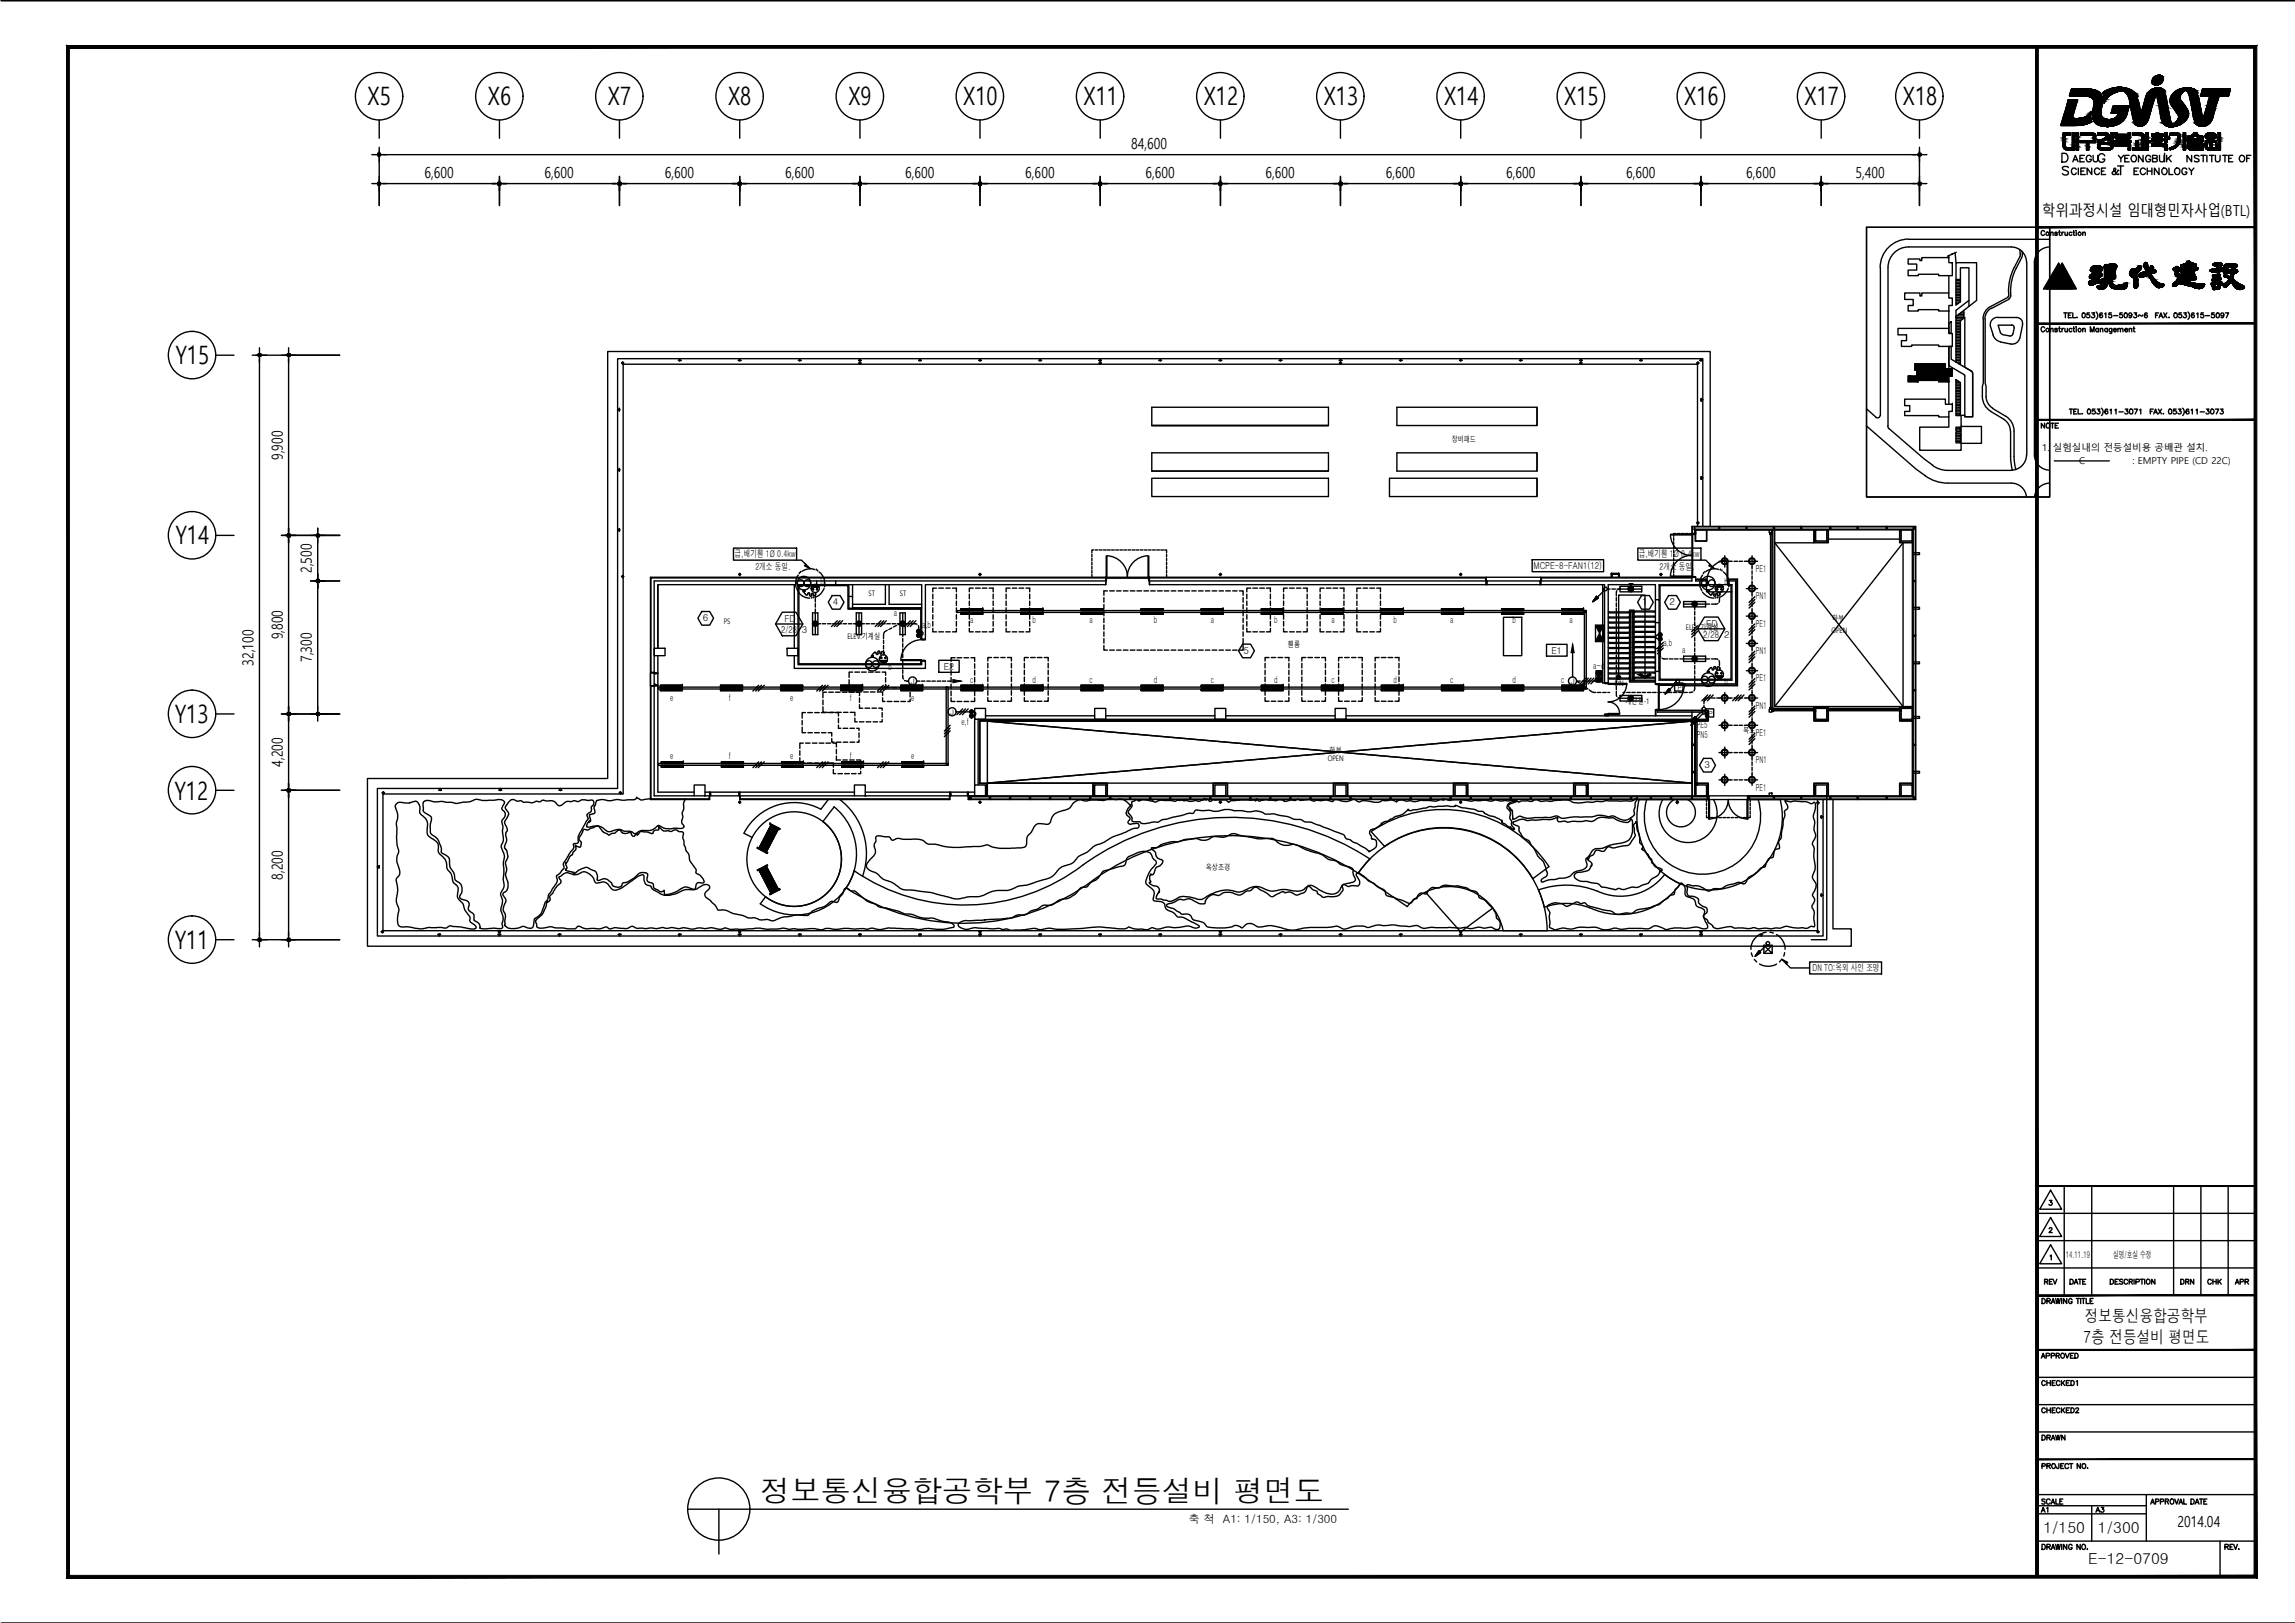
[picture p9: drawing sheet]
<svg xmlns="http://www.w3.org/2000/svg" width="420mm" height="297mm" viewBox="0 0 420 297" stroke-linecap="round" stroke-linejoin="round" font-family="sans-serif">
<defs><g id="words">
<text font-size="5.6" x="139.1" y="274.8">정보통신융합공학부 7층 전등설비 평면도</text>
<g font-size="4.6">
<text x="67.3" y="19.2">X5</text>
<text x="89.3" y="19.2">X6</text>
<text x="111.3" y="19.2">X7</text>
<text x="133.3" y="19.2">X8</text>
<text x="155.3" y="19.2">X9</text>
<text x="176.4" y="19.2">X10</text>
<text x="198.4" y="19.2">X11</text>
<text x="220.4" y="19.2">X12</text>
<text x="242.4" y="19.2">X13</text>
<text x="264.4" y="19.2">X14</text>
<text x="286.4" y="19.2">X15</text>
<text x="308.4" y="19.2">X16</text>
<text x="330.4" y="19.2">X17</text>
<text x="348.4" y="19.2">X18</text>
<text x="32.1" y="66.6">Y15</text>
<text x="32.1" y="99.6">Y14</text>
<text x="32" y="132.3">Y13</text>
<text x="32" y="146.3">Y12</text>
<text x="32" y="173.6">Y11</text>
</g>
<text font-size="4.4" x="386.6" y="33.2">T</text>
<g font-size="4">
<text x="398.3" y="236.4">DRN</text>
<text x="403.2" y="236.4">CHK</text>
<text x="372.9" y="278">A1</text>
<text x="382.8" y="278">A3</text>
</g>
<g font-size="3.1">
<text x="381.4" y="245.8">7층 전등설비 평면도</text>
<text x="381.7" y="242">정보통신융합공학부</text>
</g>
<g font-size="2.8">
<text x="207.1" y="27.2">84,600</text>
<text x="77.7" y="32.5">6,600</text>
<text x="99.7" y="32.5">6,600</text>
<text x="121.7" y="32.5">6,600</text>
<text x="143.7" y="32.5">6,600</text>
<text x="165.7" y="32.5">6,600</text>
<text x="187.7" y="32.5">6,600</text>
<text x="209.7" y="32.5">6,600</text>
<text x="231.7" y="32.5">6,600</text>
<text x="253.7" y="32.5">6,600</text>
<text x="275.7" y="32.5">6,600</text>
<text x="297.7" y="32.5">6,600</text>
<text x="319.7" y="32.5">6,600</text>
<text x="339.7" y="32.5">5,400</text>
<text x="373.9" y="39.6">학위과정시설 임대형민자사업(BTL)</text>
<text x="51.8" y="84.2" transform="rotate(-90 51.8 84.2)">9,900</text>
<text x="57.1" y="104.9" transform="rotate(-90 57.1 104.9)">2,500</text>
<text x="51.8" y="117" transform="rotate(-90 51.8 117)">9,800</text>
<text x="46.4" y="121.8" transform="rotate(-90 46.4 121.8)">32,100</text>
<text x="57.1" y="121.2" transform="rotate(-90 57.1 121.2)">7,300</text>
<text x="51.8" y="140.3" transform="rotate(-90 51.8 140.3)">4,200</text>
<text x="51.8" y="161" transform="rotate(-90 51.8 161)">8,200</text>
<text x="374.1" y="280.6">1/150</text>
<text x="384.1" y="280.6">1/300</text>
<text x="398.7" y="279.4">2014.04</text>
<text x="382.3" y="286.3">E-12-0709</text>
</g>
<text font-size="2.1" x="217.6" y="278.7">축 척 A1: 1/150, A3: 1/300</text>
<g font-size="1.7">
<text x="373.9" y="82.5">1. 실험실내의 전등설비용 공배관 설치.</text>
<text x="380.6" y="84.9">C</text>
<text x="390.4" y="84.9">: EMPTY PIPE (CD 22C)</text>
<text x="134.5" y="102">급,배기휀 1Ø 0.4kw</text>
<text x="138.3" y="104.3">2개소 동일.</text>
<text x="150.2" y="107">b</text>
<text x="280.8" y="104.2">MCPE-8-FAN1(12)</text>
<text x="300" y="102">급,배기휀 1Ø 0.4kw</text>
<text x="303.8" y="104.3">2개소 동일.</text>
<text x="315.7" y="107">b</text>
<text x="321.5" y="104.7">PE1</text>
<text x="128.7" y="113.7">6</text>
<text x="143.6" y="113.8">FD</text>
<text x="152.5" y="110.8">4</text>
<text x="163.7" y="112.7">a</text>
<text x="177.6" y="113.9">a</text>
<text x="189" y="113.9">b</text>
<text x="199.5" y="113.9">a</text>
<text x="211.2" y="113.9">b</text>
<text x="221.7" y="113.9">a</text>
<text x="233.3" y="113.9">b</text>
<text x="243.8" y="113.9">a</text>
<text x="255.1" y="113.9">b</text>
<text x="265.5" y="113.9">a</text>
<text x="276.9" y="113.9">b</text>
<text x="287.4" y="113.9">a</text>
<text x="300.7" y="110.8">1</text>
<text x="305.6" y="110.8">2</text>
<text x="321.5" y="109.7">PN1</text>
<text x="143" y="115.9">2/28</text>
<text x="146.8" y="115.9">3</text>
<text x="168.8" y="115">a,b</text>
<text x="227.6" y="119.7">5</text>
<text x="284.1" y="119.6">E1</text>
<text x="304.5" y="118.3">a,b</text>
<text x="308" y="119.6">a</text>
<text x="311.8" y="116.8">2/28</text>
<text x="312.4" y="114.7">FD</text>
<text x="315.6" y="116.8">2</text>
<text x="321.5" y="114.7">PE1</text>
<text x="321.5" y="119.7">PN1</text>
<text x="162.7" y="122.5">b</text>
<text x="172.8" y="122.6">E2</text>
<text x="177.6" y="125">c</text>
<text x="189" y="125">d</text>
<text x="199.5" y="125">c</text>
<text x="211.2" y="125">d</text>
<text x="221.7" y="125">c</text>
<text x="233.3" y="125">d</text>
<text x="243.8" y="125">c</text>
<text x="255.1" y="125">d</text>
<text x="265.5" y="125">c</text>
<text x="276.9" y="125">d</text>
<text x="285.8" y="125">c</text>
<text x="291.7" y="122.5">a~d</text>
<text x="315.7" y="125.4">b</text>
<text x="321.5" y="124.7">PE1</text>
<text x="122.7" y="128.3">e</text>
<text x="133.4" y="128.3">f</text>
<text x="144.7" y="128.3">e</text>
<text x="155.6" y="128.3">f</text>
<text x="166.8" y="128.3">e</text>
<text x="321.5" y="129.7">PN1</text>
<text x="176" y="132.7">e,f</text>
<text x="310.6" y="133.2">PE5</text>
<text x="310.6" y="135.1">PN5</text>
<text x="321.5" y="134.7">PE1</text>
<text x="122.7" y="138.9">e</text>
<text x="133.4" y="138.9">f</text>
<text x="144.7" y="138.9">e</text>
<text x="155.6" y="138.9">f</text>
<text x="166.8" y="138.9">e</text>
<text x="312" y="140.6">3</text>
<text x="321.5" y="139.7">PN1</text>
<text x="321.5" y="144.7">PE1</text>
<text x="331.9" y="177.8">DN TO:옥외 사인 조명</text>
<text x="378.2" y="230.2">14.11.19</text>
<text x="386.8" y="230.2">실명/호실 수정</text>
</g>
<g font-size="1.4">
<text x="265.8" y="80.9">장비패드</text>
<text x="159" y="109.1">ST</text>
<text x="164.8" y="109.1">ST</text>
<text x="335.4" y="113.6">하부</text>
<text x="132.5" y="114.2">PS</text>
<text x="155.2" y="116.9">ELEV.기계실</text>
<text x="235.8" y="118.5">휀룸</text>
<text x="308.7" y="115.2">ELEV.기계실</text>
<text x="335.3" y="115.8">OPEN</text>
<text x="166.8" y="125.2">J</text>
<text x="287.7" y="125.2">J</text>
<text x="295.6" y="125.5">DN</text>
<text x="174" y="130.8">J</text>
<text x="297.6" y="128.8">계단실-1</text>
<text x="243.4" y="137.8">하부</text>
<text x="319.2" y="134.1">복도</text>
<text x="243.1" y="139.3">OPEN</text>
<text x="220.8" y="159.3">옥상조경</text>
</g>
<g font-size="1.3">
<text x="307.1" y="126.2">P</text>
<text x="312.8" y="131">P</text>
</g>
</g></defs>
<g fill="none" stroke="#000" stroke-width=".25">
<path d="M.2 .1h420M372.9 8.6v33h40M377.5 28.1h.5a.85 .85 0 0 1 .6 .8 .85 .85 0 0 1-.6 .8h-.5zM378.7 30.7a.67 .67 0 0 0-1.1 .1l.1 .3 .8 .3 .2 .4a.69 .69 0 0 1-1.1 0M379.5 29.6l.4-1.2 .5 1.2M379.6 29.2h.6M380.1 31a.56 .56 0 0 0-.9 .3 .56 .56 0 0 0 .7 .6l.2-.2M380.5 30.8v1.1M380.8 29h.5M381 31.3h.5M381.6 28.4h-.8v1.2h.8M381.8 30.8h-.8v1.1h.8"/>
<path d="M382.9 28.7a.52 .52 0 0 0-.8-.2 .52 .52 0 0 0-.1 .8 .43 .43 0 0 0 .5 .3 .43 .43 0 0 0 .4-.4h-.3M382.9 30.8v1.1l-.8-1.1v1.1M383.2 28.4v.9l.4 .3a.36 .36 0 0 0 .4-.3v-.9M384.3 31a.56 .56 0 0 0-.8 .1 .56 .56 0 0 0 .2 .8h.5l.1-.2M384.7 31.3h.5M385.3 28.5a.61 .61 0 0 0-.7-.4 .61 .61 0 0 0-.5 .6 .68 .68 0 0 0 .3 .9 .68 .68 0 0 0 .8-.1l.1-.4h-.4M385.5 30.8h-.8v1.1h.8M392.3 28.4v1.2l-.8-1.2v1.2M392.8 31a.53 .53 0 0 0-.8-.1 .53 .53 0 0 0-.1 .8 .53 .53 0 0 0 .8 .1l.1-.1M393.1 31.3h.9M393.1 30.8v1.1M393.7 28.7a.52 .52 0 0 0-.7-.2 .52 .52 0 0 0-.1 .8 .43 .43 0 0 0 .5 .3 .43 .43 0 0 0 .3-.4h-.3"/>
<path d="M394 30.8v1.1M394.1 29l.8-.1v-.4l-.8-.1v1.2l.8-.1v-.4l-.3-.1M395.3 30.8v1.1l-.9-1.1v1.1M395.4 28.4v1l.3 .2 .5-.2v-1M395.8 31a.53 .53 0 0 1 .8-.1 .53 .53 0 0 1 0 .8 .53 .53 0 0 1-.7 .1l-.1-.3zM396.3 28.1v1.5M396.7 28.4v1.2M397 28.9l.5 .7M397.1 30.8v1.1h.7M397.5 28.4l-.8 .8M398.2 30.9a.58 .58 0 0 1 .9 .3 .58 .58 0 0 1-.6 .7l-.4-.4zM400.3 31a.5 .5 0 0 0-.6-.2 .5 .5 0 0 0-.2 .7 .45 .45 0 0 0 .4 .5 .45 .45 0 0 0 .4-.5h-.2"/>
<path d="M400.7 30.8l.5 .5 .5-.5M401.2 31.3v.6M401.2 28.4v1.2l-.8-1.2v1.2M402.6 28.6l-.3-.2-.5 .1v.4l.7 .2 .1 .3-.3 .2h-.5l-.1-.2M402.9 28.4h.9M403.4 28.4v1.2M404 28.4v1.2M404.5 28.4h.8M404.9 28.4v1.2M405.6 28.4v.9a.43 .43 0 0 0 .4 .3 .43 .43 0 0 0 .4-.3v-.9M406.9 28.4h.9M407.3 28.4v1.2"/>
<path d="M408 29h.5M408.8 28.4h-.8v1.2h.8M410.1 28.6a.53 .53 0 0 1 .7 .1 .53 .53 0 0 1 0 .7 .53 .53 0 0 1-.7 0l-.1-.2zM411.3 29h.5M412.1 28.4h-.8v1.2M372.9 59.2h40v17.6h-40zM372.9 59.2h40M374.3 42.4a.33 .33 0 0 0-.4-.2 .33 .33 0 0 0-.2 .3v.2a.33 .33 0 0 0 .2 .4 .33 .33 0 0 0 .4-.2M375.4 42.7l.2-.2h.2l.1 .6M375.4 42.5v.6M376.6 42.6l-.4-.1v.2l.4 .3-.1 .1-.3-.1M376.9 48.2l2.6 4.7h-5.4z"/>
<path d="M376.9 42.5h.3M377 42.2v.7l.2 .2M377 59.8v.7l.2 .2M377.5 42.5v.6M377.5 48.2l2.6 4.7h-5.3zM377.8 42.5h-.2l-.1 .2M377.8 57.3h.7M378 42.5l.1 .5 .2 .1 .2-.2M378.1 57.3v.9M378.5 42.5v.6M378.7 57.7h.3M379.2 57.3h-.5v.9h.5"/>
<path d="M379.3 42.6a.28 .28 0 0 0-.4 0 .28 .28 0 0 0 0 .4 .28 .28 0 0 0 .4 0M379.5 57.3v.9h.5M379.5 42.5h.3M379.6 42.2v.7l.3 .2M379.6 59.8v.7l.3 .2M380.1 42.2h.1M380.1 59.8h.1M380.1 42.5v.6M380.2 58.1h.1M381.3 42.7l.2-.2h.2l.1 .6M381.3 57.3a.41 .41 0 0 1 .5 .4 .41 .41 0 0 1-.5 .4l-.1-.3zM381.3 42.5v.6"/>
<path d="M382.5 57.3h-.4v.3a.31 .31 0 0 1 .4 0 .31 .31 0 0 1 0 .5 .31 .31 0 0 1-.5-.1M382.9 49l.3-.3h1a.51 .51 0 0 1 .7 .4 .51 .51 0 0 1-.5 .6 .23 .23 0 0 0 0 .3 .23 .23 0 0 0 .3 0 .31 .31 0 0 1 .1 .4 .31 .31 0 0 1-.3 .2 .32 .32 0 0 0-.2 .5 .32 .32 0 0 0 .6 0 .33 .33 0 0 1 .4 .4 .33 .33 0 0 1-.5 .3l-1.3 .2a.72 .72 0 0 1-1.1 0 .61 .61 0 0 1 .8-.7 .22 .22 0 0 0 .1-.4 .22 .22 0 0 0-.3 0 .36 .36 0 0 1-.5-.2 .36 .36 0 0 1 .3-.5l.5-.2v-.2a.47 .47 0 0 1-.5-.2 .47 .47 0 0 1 .1-.6zM382.9 57.3h.6l-.3 .3a.31 .31 0 0 1 .3 .3 .31 .31 0 0 1-.3 .3 .31 .31 0 0 1-.3-.2M383.8 57.1a.91 .91 0 0 1 0 1.3M384.9 57.4v-.1a.41 .41 0 0 0-.5 .4 .41 .41 0 0 0 .4 .4 .28 .28 0 0 0 0-.5 .28 .28 0 0 0-.4 .3M385.3 49.1h.1M385.3 57.4l.2-.1v.9M385.3 48.5l1.3-.2a.63 .63 0 0 1 .6 .1 .63 .63 0 0 1 .3 .6l-.3 .6 .1 .7a.45 .45 0 0 1-.2 .7 .62 .62 0 0 0-.4 .7 .62 .62 0 0 0 .5 .5l.4 .1 1.4-.4a.25 .25 0 0 1 .3-.2 .25 .25 0 0 1 .2 .4 .91 .91 0 0 1-1.3 .8l-1.5-.2a1.14 1.14 0 0 1-.4-1.4l-.1-.3-.4 1.1a1.04 1.04 0 0 1-.8 .8 1.04 1.04 0 0 1-1.1-.4l.1-.2 .8-.1 .5-.3a.57 .57 0 0 0 0-1zM385.9 50.3h.1M385.9 49.8h.1M386 50.3a.49 .49 0 0 1 .7 .1l-.2 .1a.34 .34 0 0 1-.6-.2zM386 49.6a.48 .48 0 0 1 .7 .1l-.7 .2z"/>
<path d="M386 49.1a.35 .35 0 0 1 .4-.3 .35 .35 0 0 1 .3 .3l-.4 .1h-.3zM386.5 57.3h-.4v.3a.31 .31 0 0 1 .5 0 .31 .31 0 0 1-.1 .5 .31 .31 0 0 1-.5-.1M387 57.8h.7M388.5 57.3h-.4v.3a.31 .31 0 0 1 .4 0 .31 .31 0 0 1 0 .5 .31 .31 0 0 1-.5-.1M389 57.3a.41 .41 0 0 1 .5 .4 .41 .41 0 0 1-.5 .4l-.1-.3zM390.1 49.5l.2-.2h.6l.5-.4a.34 .34 0 0 1 .5-.2 .34 .34 0 0 1 0 .5l-.7 1 .2 1.8a.52 .52 0 0 1-.5 .7l-.2-.4v-.7a.96 .96 0 0 0-.6-1.1l-.2-.3zM390.3 57.6a.28 .28 0 0 1-.4 .2 .28 .28 0 0 1-.1-.4 .28 .28 0 0 1 .4 0l-.1 .7-.3-.1M390.7 59.8v.7l.2 .2M390.7 57.3h.5l-.3 .3a.3 .3 0 0 1 .2 .5 .3 .3 0 0 1-.5-.1M391.6 50.4h.1M392.3 57.6l-.2 .3-.5-.3-.1 .3M392.6 48.2a.36 .36 0 0 1 .5-.1 .36 .36 0 0 1 .1 .4v.4a.42 .42 0 0 0 .5 .5v-.1a.4 .4 0 0 1 .3-.6l.2 .2a.66 .66 0 0 0 .5 .7 .42 .42 0 0 1-.6 .4 .33 .33 0 0 0-.3 .3 .33 .33 0 0 0 .2 .3l.2 .2a2.25 2.25 0 0 0 1.2 1l.2 .1a.35 .35 0 0 1 .6 .3 .35 .35 0 0 1-.5 .3 1.13 1.13 0 0 1-1.5-.7l-.6-.9a.58 .58 0 0 0-.4-.5 .58 .58 0 0 0-.6 .2l-.4 .1a.41 .41 0 0 1-.6-.3 .41 .41 0 0 1 .4-.5 .65 .65 0 0 0 .9-.5l-.2-.2a.86 .86 0 0 1-.1-1z"/>
<path d="M393.1 57.4v-.1a.41 .41 0 0 0-.5 .4 .41 .41 0 0 0 .4 .4 .28 .28 0 0 0 0-.5 .28 .28 0 0 0-.4 .3M394.6 57.7h.4M395.2 57.3h-.6v.9M395.3 58.2l.3-.9 .3 .9M395.4 57.9h.4M396.1 57.3l.6 .9M396.7 57.3l-.6 .9M397.1 58.1h.1M398.1 57.3a.41 .41 0 0 1 .5 .4 .41 .41 0 0 1-.5 .4l-.1-.3zM398.4 48.9l-.2 .1a.28 .28 0 0 0-.3 .2 .28 .28 0 0 0 .2 .3l.3 .3-.2 .1 .1 .7a.43 .43 0 0 1 .4 .3 .43 .43 0 0 1-.3 .5l-.6 .5a.36 .36 0 0 0 .2 .5 .36 .36 0 0 0 .5-.2l.3-.3 1.5 .3M398.4 48.9l.3-.1 .2 .3-.1 .8 .4 .5-.1 .7a.4 .4 0 0 0 .1 .5 .4 .4 0 0 0 .5-.1h.1a.23 .23 0 0 0 .3 .1 .23 .23 0 0 0 0-.3h-.4a.28 .28 0 0 1-.5-.2 .28 .28 0 0 1 .4-.3l.5-.1-.3-.1a.24 .24 0 0 1-.3 0 .24 .24 0 0 1 0-.3l.6-.1v-.1M398.4 48.9h.1"/>
<path d="M399.4 57.3h-.5v.3a.31 .31 0 0 1 .5 0 .31 .31 0 0 1-.1 .5 .31 .31 0 0 1-.4-.1M399.8 57.3h.5l-.3 .3a.3 .3 0 0 1 .2 .5 .3 .3 0 0 1-.5-.1M400.1 50.1h.1M400.3 52.2h.1M400.6 57.1a.91 .91 0 0 1 0 1.3M400.9 49.4h.4v.1l-.4 .1zM401 48.8l.4 .1-.4 .1zM401.2 50l-.3 .1h.4a.3 .3 0 0 1 .4 0 .3 .3 0 0 1 .1 .3l-.8 .2 .6 .1a.31 .31 0 0 1 .5 .3 .31 .31 0 0 1-.5 .2h-.4a.31 .31 0 0 0-.4 .3 .31 .31 0 0 0 .5 .2l.6 .2h1.2a.25 .25 0 0 1 .4 0 .25 .25 0 0 1 0 .4l-.3 .4-.7 .1-2.2-.6M401.2 50h.1M401.7 57.4v-.1a.41 .41 0 0 0-.5 .4 .41 .41 0 0 0 .4 .4 .28 .28 0 0 0 0-.5 .28 .28 0 0 0-.4 .3M402.1 48.5v.2a.19 .19 0 0 0-.1 .3 .19 .19 0 0 0 .3 0 .32 .32 0 0 1 0 .4 .32 .32 0 0 1-.4 .1l-.2 .1a.27 .27 0 0 1-.1 .4 .27 .27 0 0 1-.3 0h-.1M402.1 48.5h.1"/>
<path d="M402.1 48.5l-.5-.3h-.6l-.1-.3a.44 .44 0 0 0-.4 0 .44 .44 0 0 0-.3 .4h-.4l-.4 .2a.26 .26 0 0 0-.1 .4 .26 .26 0 0 0 .4 0l.5 .1-.7 .1a.32 .32 0 0 0-.4 .1 .32 .32 0 0 0 0 .4h.5l-.3 .2a.48 .48 0 0 0 .8 .3M402.2 57.4l.2-.1v.9M403.4 57.3h-.4l-.1 .3a.31 .31 0 0 1 .5 0 .31 .31 0 0 1-.1 .5 .31 .31 0 0 1-.4-.1M403.8 57.8h.7M404.6 49.6h.1M404.7 49.4l1.4-.3a.67 .67 0 0 1 1 .3l-.4 .3-1.1 .2-.8-.2-.2-.1zM404.8 52h.1M404.9 51.8l1.2-.2a.36 .36 0 0 1 .5-.1 .36 .36 0 0 1 .1 .6l-.3 .3a.43 .43 0 0 1-.1 .4 .43 .43 0 0 1-.5 .1h-.2a.31 .31 0 0 1-.4 .1 .31 .31 0 0 1-.1-.4l-.3-.5zM405 51.3h.1M405 50.4l1-.2a.27 .27 0 0 1 .3 0 .27 .27 0 0 1 .1 .3l-.9 .2a.33 .33 0 0 1-.5-.3zM405 51.1l1-.2a.31 .31 0 0 1 .4-.1 .31 .31 0 0 1 .2 .4l-.8 .2a.58 .58 0 0 1-.8-.1zM405.2 48.3l.4-.2h.7a.36 .36 0 0 1 .4 .1 .36 .36 0 0 1 0 .4l-.9 .2-.5-.2-.2-.1z"/>
<path d="M405.4 57.3h-.5v.3a.33 .33 0 0 1 .5 0 .33 .33 0 0 1-.1 .5l-.3 .1-.2-.2M405.8 57.3a.41 .41 0 0 1 .5 .4 .41 .41 0 0 1-.5 .4l-.1-.3zM407.1 57.6a.28 .28 0 0 1-.4 .2 .28 .28 0 0 1-.1-.4 .28 .28 0 0 1 .5 0l-.1 .7-.4-.1M407.2 48.8h.1M407.3 48.5l.3-.2h1.5a.34 .34 0 0 1 .4 .1 .34 .34 0 0 1-.1 .4 .3 .3 0 0 0-.2 .2 .3 .3 0 0 0 .1 .3 .32 .32 0 0 1 .3 .2 .32 .32 0 0 1 0 .3l-.1 .1a.9 .9 0 0 0-.6 1.2l.5 .5 1.1 .6a.34 .34 0 0 1 .3 .4 .34 .34 0 0 1-.3 .3h-.5a1.02 1.02 0 0 1-1.1-.6l.2 .2-.4-.6a.28 .28 0 0 0-.3-.2 .28 .28 0 0 0-.3 .2l-.5 .6a.34 .34 0 0 1-.3 .1 .34 .34 0 0 1-.3-.2 .28 .28 0 0 1-.2-.5 .28 .28 0 0 1 .5 0l.3-.2a.55 .55 0 0 0 .4-.7l-.3-.2a.39 .39 0 0 1-.5-.4 .78 .78 0 0 1 .9 .2 .3 .3 0 0 0 .4-.2 .3 .3 0 0 0-.3-.4l-.8 .2a.28 .28 0 0 1-.4-.3 .28 .28 0 0 1 .3-.3v-.5l-.1-.1zM407.4 57.3h.6l-.4 .9M407.9 48.9h.1a.31 .31 0 0 1 .4-.1 .31 .31 0 0 1 .1 .4 .34 .34 0 0 1-.5 .3 .34 .34 0 0 1-.1-.6zM408 48.9h.1M374.3 77.5v.8l-.6-.8v.8M374.3 60a.33 .33 0 0 0-.4-.2 .33 .33 0 0 0-.2 .3v.3a.32 .32 0 0 0 .2 .3 .32 .32 0 0 0 .4-.2M375.4 60.3l.2-.2h.2l.1 .6M375.4 60.1v.6"/>
<path d="M375.5 77.5h.5M375.8 77.5v.8M376.3 77.9h.3M376.6 60.2l-.1-.1-.3 .1 .4 .2v.3h-.3l-.1-.1M376.9 77.5h-.6v.8h.6M376.9 60.1h.3M377.5 60.1v.6M377.8 60.1h-.2l-.1 .3M378 60.1l.1 .6h.2l.2-.2M378.5 60.1v.6M378.8 74.9h.6M379.1 74.9v.9"/>
<path d="M379.3 60.2a.28 .28 0 0 0-.4 0 .28 .28 0 0 0 0 .4 .28 .28 0 0 0 .4 0M379.5 60.1h.3M379.6 75.3h.4M380.1 60.1v.6M380.2 74.9h-.6v.9h.6M380.4 74.9v.9h.6M381.2 75.7h.1M381.3 60.3l.2-.2h.2l.1 .6M381.3 60.1v.6M382.3 74.9a.41 .41 0 0 1 .4 .4 .41 .41 0 0 1-.4 .4l-.2-.3zM382.7 60.7v-.9l.3 .9 .4-.9v.9M383.5 74.9h-.4l-.1 .4a.33 .33 0 0 1 .5-.1 .33 .33 0 0 1 0 .5l-.3 .1-.2-.2"/>
<path d="M384 74.9h.4l-.2 .3a.3 .3 0 0 1 .2 .5 .3 .3 0 0 1-.5-.1M384.2 60.2a.28 .28 0 0 0-.4 0 .28 .28 0 0 0 0 .4 .28 .28 0 0 0 .4 0M384.2 60.1v.6M384.5 60.3l.2-.2h.2l.1 .6M384.5 60.1v.6M384.7 74.7a.91 .91 0 0 1 0 1.4M385.8 60.2a.28 .28 0 0 0-.4 0 .28 .28 0 0 0 0 .4 .28 .28 0 0 0 .4 0M385.8 60.1v.6M385.9 75l-.1-.1a.41 .41 0 0 0-.4 .4 .41 .41 0 0 0 .4 .4 .28 .28 0 0 0 0-.4 .28 .28 0 0 0-.4 .2M386.3 75l.2-.1v.9M386.6 60.1v.8l-.4 .1M386.6 60.2a.28 .28 0 0 0-.4 0 .28 .28 0 0 0 0 .4 .28 .28 0 0 0 .4 0"/>
<path d="M386.9 60.4h.5a.27 .27 0 0 0-.4-.3 .27 .27 0 0 0 0 .5l.1 .1 .3-.1M387.2 75l.2-.1v.9M387.7 60.3l.2-.2h.3v.6M387.7 60.1v.6M387.9 75.4h.8M388.2 60.3l.2-.2h.2l.1 .6M389 60.4h.5a.27 .27 0 0 0-.4-.3 .27 .27 0 0 0-.1 .5l.2 .1 .3-.1M389.1 74.9h.5l-.3 .3a.3 .3 0 0 1 .2 .5 .3 .3 0 0 1-.5-.1M389.8 60.3l.2-.2h.2l.1 .6M389.8 60.1v.6M390 74.9a.41 .41 0 0 1 .5 .4 .41 .41 0 0 1-.5 .4l-.2-.3zM390.5 60.1h.3"/>
<path d="M390.7 74.9h.6l-.4 .9M391.7 75l.2-.1v.9M393.7 75.3h.3M394.2 74.9h-.5v.9M394.3 75.8l.3-.9 .4 .9M394.4 75.5h.4M395.1 74.9l.6 .9M395.7 74.9l-.6 .9M396.1 75.7h.1M397.1 74.9a.41 .41 0 0 1 .5 .4 .41 .41 0 0 1-.5 .4l-.1-.3zM398.4 74.9h-.5v.4a.33 .33 0 0 1 .5-.1 .33 .33 0 0 1-.1 .5 .33 .33 0 0 1-.5-.1M398.8 74.9h.5l-.3 .3a.3 .3 0 0 1 .3 .5 .3 .3 0 0 1-.6-.1"/>
<path d="M399.6 74.7a.91 .91 0 0 1 0 1.4M400.7 75v-.1a.41 .41 0 0 0-.5 .4 .41 .41 0 0 0 .4 .4 .28 .28 0 0 0 0-.4 .28 .28 0 0 0-.4 .2M401.2 75l.2-.1v.9M402 75l.3-.1v.9M402.8 75.4h.8M403.9 74.9h.5l-.2 .3a.3 .3 0 0 1 .2 .5 .3 .3 0 0 1-.5-.1M404.8 74.9a.41 .41 0 0 1 .5 .4 .41 .41 0 0 1-.5 .4l-.1-.3zM405.6 74.9h.6l-.4 .9M406.5 74.9h.5l-.3 .3a.3 .3 0 0 1 .3 .5 .3 .3 0 0 1-.6-.1M375.2 219.7h.5l-.3 .3a.3 .3 0 0 1 .2 .5 .3 .3 0 0 1-.5-.1M375.4 217.8l2 3.5h-4zM377.9 217.1v20"/>
<path d="M382.9 217.1v20M397.9 217.1v20M402.9 217.1v20M407.9 217.1v20M372.9 232.1h40M372.9 227.1h40M372.9 222.1h40M373.8 237.6a.49 .49 0 0 1 .6 .4 .49 .49 0 0 1-.3 .6h-.3zM374.3 234.6l.5-.1 .1-.3-.6-.1v.9M374.6 234.6l.3 .4M374.7 238.1h.6l.1-.2-.2-.3h-.5v1M375 238.1l.4 .5"/>
<path d="M375.2 224.9l.1-.2 .4 .2-.6 .7h.6M375.2 234.6h.3M375.3 229.9l.2-.2v.9M375.4 227.8l2 3.5h-4zM375.4 222.8l2 3.5h-4zM375.5 238.6l.4-1 .3 1M375.7 238.3h.4M375.8 234.1h-.6v.9h.6M375.9 234.1l.3 .9 .4-.9M376.3 237.6l.3 1 .2-1 .2 1 .2-1M377.4 237.6v1M378.4 237.6v1l-.6-1v1"/>
<path d="M379 234.1h.3a.47 .47 0 0 1 .3 .5 .47 .47 0 0 1-.3 .4h-.3zM379.3 237.9a.32 .32 0 0 0-.3-.3 .32 .32 0 0 0-.3 .4v.2a.32 .32 0 0 0 .3 .4 .32 .32 0 0 0 .3-.4h-.2M379.7 235l.4-.9 .3 .9M379.9 234.7h.4M380.1 237.6h.6M380.4 237.6v1M380.5 234.1h.6M380.8 234.1v.9M380.9 237.6v1M381.1 237.6h.6M381.3 234.6h.3M381.4 237.6v1"/>
<path d="M381.8 234.1h-.5v.9h.5M381.9 237.6v1h.5M382.7 238.1h.3M383.2 237.6h-.5v1h.5M386.3 234.1h.3a.47 .47 0 0 1 .3 .5 .47 .47 0 0 1-.3 .4h-.3zM387.2 234.6h.4M387.8 234.1h-.6v.9h.6M388.6 234.3l-.2-.2-.4 .2 .1 .2 .5 .3-.2 .2-.4-.1M389.5 234.3a.33 .33 0 0 0-.4-.2 .33 .33 0 0 0-.2 .4v.2a.33 .33 0 0 0 .2 .3 .33 .33 0 0 0 .4-.2M389.8 234.6l.5-.1 .1-.3-.6-.1v.9M390.1 234.6l.3 .4M390.7 234.1v.9"/>
<path d="M391 234.6h.6v-.4l-.6-.1v.9M391.8 234.1h.6M392.1 234.1v.9M392.6 234.1v.9M394.5 234.1v.9l-.6-.9v.9M409.2 235l.4-.9 .3 .9M409.4 234.7h.4M410.1 234.6h.5l.1-.4-.6-.1v.9M411 234.6l.6-.1v-.2v-.1l-.6-.1v.9M411.3 234.6l.3 .4M372.9 257.1h40M372.9 252.1h40"/>
<path d="M373.7 248.6l.4-.9 .3 .9M373.8 248.3h.5M374.4 257.9a.33 .33 0 0 0-.3-.2 .33 .33 0 0 0-.3 .3v.2a.33 .33 0 0 0 .3 .4 .33 .33 0 0 0 .3-.3M374.4 252.9a.33 .33 0 0 0-.3-.2 .33 .33 0 0 0-.3 .3v.2a.33 .33 0 0 0 .3 .4 .33 .33 0 0 0 .3-.2M374.6 248.1h.6v-.3l-.6-.1v.9M374.7 252.7v.9M374.7 257.7v.9M374.7 258.1h.7M374.7 253.1h.7M375.4 252.7v.9M375.4 257.7v.9M375.5 248.1h.5l.1-.3-.6-.1v.9"/>
<path d="M375.7 258.1h.3M375.7 253.1h.3M376.3 257.7h-.6v.9h.6M376.3 252.7h-.6v.9h.6M376.4 248.1h.5l.1-.3-.6-.1v.9M376.7 248.1l.3 .5M377.1 257.9a.33 .33 0 0 0-.4-.2 .33 .33 0 0 0-.2 .3v.2a.33 .33 0 0 0 .2 .4 .33 .33 0 0 0 .4-.3M377.1 252.9a.33 .33 0 0 0-.4-.2 .33 .33 0 0 0-.2 .3v.2a.33 .33 0 0 0 .2 .4 .33 .33 0 0 0 .4-.2M377.4 252.7v.9M377.4 257.7v.9M377.6 258l.4 .6M377.6 253.1l.4 .5"/>
<path d="M378 257.7l-.6 .6M378 252.7l-.6 .6M378.1 247.7l.4 .9 .3-.9M378.3 258.1h.4M378.3 253.1h.4M378.9 257.7h-.6v.9h.6M378.9 252.7h-.6v.9h.6M379.1 248.1h.3M379.1 257.7h.3a.47 .47 0 0 1 .3 .4 .47 .47 0 0 1-.3 .5h-.3zM379.1 252.7h.3a.47 .47 0 0 1 .3 .4 .47 .47 0 0 1-.3 .5h-.3zM379.6 247.7h-.5v.9h.5M379.9 247.7h.3a.47 .47 0 0 1 .3 .4 .47 .47 0 0 1-.3 .5h-.3z"/>
<path d="M380 257.9l.2-.2 .3 .1-.5 .8h.6M380.1 252.8l.2-.1v.9M372.9 273.5h40M372.9 275.6h20M372.9 277.1h20M372.9 262.1h40M373.8 268.3h.6v-.3l-.6-.1v.9M373.8 262.7h.3a.47 .47 0 0 1 .4 .4 .47 .47 0 0 1-.4 .5h-.3zM374.7 268.3h.6l.1-.3-.2-.1h-.5v.9M374.7 263.1l.6-.1 .1-.2-.2-.1h-.5v.9M375 268.3l.4 .5M375 263.1l.4 .5"/>
<path d="M375.5 263.6l.4-.9 .3 .9M375.7 263.3h.4M376.3 262.7l.3 .9 .2-.9 .2 .9 .2-.9M376.9 267.9v.8h-.3l-.1-.2M377.3 268.3h.3M377.7 274.3h-.6v1h.6M377.8 267.9h-.5v.9h.5M378 262.7v.9l-.6-.9v.9M378.7 268.1a.38 .38 0 0 0-.5-.2 .38 .38 0 0 0-.2 .5 .35 .35 0 0 0 .3 .4 .35 .35 0 0 0 .4-.3M378.9 267.9h.6M379.2 267.9v.9M380.9 267.9v.9l-.6-.9v.9"/>
<path d="M382.2 268.7h.1M382.9 275.6v6.5M392.9 273.5v8.6M393.7 275.3l.4-1 .3 1M393.9 275h.4M394.6 274.8h.5l.1-.4-.6-.1v1M395.5 274.8h.5l.1-.4-.6-.1v1M396.4 274.8l.5-.1 .1-.3-.6-.1v1M396.7 274.8l.3 .5M397.4 274.5l.1-.1a.43 .43 0 0 1 .5 .4 .43 .43 0 0 1-.5 .4l-.2-.3zM398.1 274.3l.4 1 .3-1M398.9 275.3l.3-1 .4 1"/>
<path d="M399 275h.5M399.8 274.3v1h.5M401.1 274.3a.5 .5 0 0 1 .6 .3 .5 .5 0 0 1-.2 .6l-.4 .1zM401.9 275.3l.4-1 .3 1M402 275h.5M402.7 274.3h.6M403 274.3v1M403.5 274.8h.3M404 274.3h-.5v1h.5M.2 297h420M372.9 282.1h40M373.8 282.6a.5 .5 0 0 1 .6 .3 .5 .5 0 0 1-.1 .6l-.5 .1z"/>
<path d="M374.7 283.1h.5l.2-.2-.1-.2-.6-.1v1M375 283.1l.4 .5M375.5 283.6l.4-1 .3 1M375.7 283.3h.4M376.3 282.6l.3 1 .2-1 .2 1 .2-1M377.4 282.6v1M378.4 282.6v1l-.6-1v1M379.3 282.9a.33 .33 0 0 0-.3-.3 .33 .33 0 0 0-.3 .4v.2a.32 .32 0 0 0 .3 .4 .32 .32 0 0 0 .3-.4h-.2M380.8 282.6v1l-.6-1v1M381.2 282.8l.2-.2a.45 .45 0 0 1 .4 .5 .45 .45 0 0 1-.5 .4l-.2-.3zM382.1 283.5h.1M406.4 282.1v6.5"/>
<path d="M407.3 283.1h.5l.2-.2-.1-.2-.6-.1v1M407.7 283.1l.3 .5M408.3 283.1h.3M408.8 282.6h-.5v1h.5M408.9 282.6l.4 1 .3-1M409.9 283.5h.1"/>
<circle cx="374.8" cy="42.8" r=".29"/>
<circle cx="380.7" cy="42.8" r=".29"/>
<circle cx="405.8" cy="52.3" r=".3"/>
<circle cx="374.8" cy="60.4" r=".29"/>
<circle cx="374.9" cy="77.9" r=".41"/>
<circle cx="380.7" cy="60.4" r=".29"/>
<circle cx="393.3" cy="234.5" r=".41"/>
<circle cx="377.6" cy="248.1" r=".41"/>
<circle cx="376" cy="268.3" r=".41"/>
<circle cx="381.5" cy="268.3" r=".41"/>
</g>
<g fill="#000" stroke="#000" stroke-width=".18">
<path d="M376.9 48.2l2.6 4.7h-5.4zM377.5 48.2l2.6 4.7h-5.3zM382.6 51.4h2.7zM382.7 51.3h2.6zM382.8 51h.1zM383 49.7h1.3zM383.1 48.8h1.5zM383.2 50h1.5zM383.2 51.3h2zM383.6 48.7h.2zM384.6 52.9h.3zM384.7 51.2h.4z"/>
<path d="M385.5 48.5h1.9zM385.8 48.4h1.6zM385.9 48.4h1.5zM386.1 48.4h1.2zM386.2 49.9h1zM386.5 50.5h.8zM386.8 52.8h2.3zM386.9 51h.2zM387.5 52.9h1.4zM388.3 52.9h.3zM390.7 52.4h.7zM390.9 49.3h1z"/>
<path d="M391.6 48.7h.3zM391.7 50.2h2.1zM391.8 50.7h.2zM391.7 48.6h.1zM392.4 49.8h2.2zM392.5 48.5h.7zM395 52.6h.5zM395.1 52.6h.3zM395.7 51.9h.1zM398 52.4h.1zM398.1 49.5h.8zM398.1 51.7h3.3z"/>
<path d="M398.5 48.8h.2zM399.4 50.8h.1zM399.5 48.9h1.5zM399.5 51.6h1.4zM399.6 51.6h1.3zM399.6 48.4h2.4zM399.7 48.9h1.3zM399.8 50.1h1.1zM399.8 50.6h1.2zM399.8 48.9h1.2zM399.8 51.5h1.1zM399.8 50.8h2.3z"/>
<path d="M399.9 50.1h1zM399.9 51.5h1zM400 48.9h1zM400 50.1h.9zM400.1 50.2h1.7zM400.6 47.8h.2zM401.1 50h.3zM401.2 48.2h.3zM401.3 48.2h.1zM401.2 50h.1zM401.4 52.5h2zM401.6 50.1h.1z"/>
<path d="M401.6 52.6h1.8zM402.1 52.8h.9zM402.2 52.8h.7zM402.4 52.8h.4zM402.7 51.9h.8zM402.8 51.9h.7zM403.1 51.9h.4zM405 49.3h2zM405 49.8h1.2zM405 51.7h.2zM405.2 51.5h.3zM405.3 50.3h1.2z"/>
<path d="M405.3 51h1.3zM405.3 53h.1zM405.4 49.2h1.6zM405.4 50.3h1.1zM405.5 50.3h.9zM405.6 51h1zM405.6 48.7h1zM405.7 49.9h.1zM405.7 50.2h.7zM405.8 49.2h1.2zM405.8 48.1h.2zM405.9 51.6h.8z"/>
<path d="M405.9 48.8h.2zM406.1 50.2h.1zM406.1 50.9h.4zM406.3 49.1h.5zM406.3 51.5h.2zM406.5 49.1h.2zM406.9 51.9h1.2zM407.2 51.9h1zM407.3 50.2h.1zM407.4 51.8h.8zM407.3 52.6h.2zM407.4 50.4h.1z"/>
<path d="M407.6 50.7h1.2zM407.7 50.8h1.1zM407.8 50.8h.9zM407.8 48.3h1.5zM408.1 48.3h1.1zM408.1 50h.9zM408.3 49.4h1.2zM408.4 48.3h.8zM408.4 48.9h1zM408.8 48.3h.1zM409.4 52.8h1.3zM409.9 52.9h.4z"/>
<path d="M410 53h.2z"/>
<path d="M372.7 8.6l.5 280v-280zM372.7 8.6l.5 280h-.5z"/>
<path d="M372.9 41.5v.2l40-.2zM372.9 41.7l40-.2v.2z"/>
<path d="M372.9 59.1v.2l40-.2zM372.9 59.3l40-.2v.2z"/>
<path d="M382.4 51.6h2.8zM382.4 51.6h2.8z"/>
<path d="M382.4 51.6h2.7zM382.4 51.6h2.7z"/>
<path d="M382.4 51.9h1.2zM382.4 51.9h1.2z"/>
<path d="M382.5 51.5h2.7zM382.5 51.5h2.7z"/>
<path d="M382.5 50.6h2zM382.5 50.6h2zM382.5 50.6h2zM382.5 50.6h2z"/>
<path d="M382.5 50.7h2zM382.5 50.7h2z"/>
<path d="M382.5 50.7h2zM382.5 50.7h2zM382.5 50.7h2zM382.5 50.7h2zM382.5 50.7h2zM382.5 50.7h2z"/>
<path d="M382.5 50.7h1.9zM382.5 50.7h1.9zM382.5 50.7h1.9zM382.5 50.7h1.9zM382.5 50.7h1.9zM382.5 50.7h2z"/>
<path d="M382.5 50.7h1.9zM382.5 50.7h1.9zM382.5 50.7h1.9zM382.5 50.7h1.9z"/>
<path d="M382.6 50.5h2.2zM382.6 50.5h2.2z"/>
<path d="M382.6 50.4h2.2zM382.6 50.4h2.2z"/>
<path d="M382.7 51.4h2.6zM382.7 51.4h2.6z"/>
<path d="M382.7 49.5h2.2zM382.7 49.5h2.2z"/>
<path d="M382.7 50.9h.3zM382.7 50.9h.3zM382.7 50.9h.3zM382.7 50.9h.3zM382.7 50.9h.3zM382.7 50.9h.3zM382.7 50.9h.3zM382.7 50.9h.3zM382.7 50.9h.3z"/>
<path d="M382.7 49.3h2.2zM382.7 49.3h2.2z"/>
<path d="M382.7 49.4h2.2zM382.7 49.4h2.2z"/>
<path d="M382.7 49.6h2zM382.7 49.6h2z"/>
<path d="M382.7 50.3h2.2zM382.7 50.3h2.2z"/>
<path d="M382.7 50.3h2.2zM382.7 50.3h2.2zM382.7 50.3h2.2zM382.7 50.3h2.2z"/>
<path d="M382.7 50.3h2.2zM382.7 50.3h2.2z"/>
<path d="M382.7 50.3h2.2zM382.7 50.3h2.2z"/>
<path d="M382.7 50.9h.3zM382.7 50.9h.3zM382.7 50.9h.3zM382.7 50.9h.3zM382.7 50.9h.3z"/>
<path d="M382.8 49.2h2.1zM382.8 49.2h2.1z"/>
<path d="M382.8 49.6h1.7zM382.8 49.6h1.7z"/>
<path d="M382.8 50.3h2.1zM382.8 50.3h2.1z"/>
<path d="M382.8 52.2h.2zM382.8 52.2h.2zM382.8 52.2h.2zM382.8 52.2h.2zM382.8 52.2h.2zM382.8 52.2h.2zM382.8 52.2h.2zM382.8 52.2h.2z"/>
<path d="M382.8 49.1h2.1zM382.8 49.1h2.1zM382.8 49.1h2.1zM382.8 49.1h2.1zM382.8 49.1h2.1zM382.8 49.1h2.1zM382.8 49.1h2.1zM382.8 49.1h2.1zM382.8 49.1h2.1zM382.8 49.1h2.1z"/>
<path d="M382.8 49.1h2.1zM382.8 49.1h2.1z"/>
<path d="M382.8 50.2h2.1zM382.8 50.2h2.1z"/>
<path d="M382.9 49h2zM382.9 49h2z"/>
<path d="M382.8 51h.1zM382.8 51h.1z"/>
<path d="M382.9 48.9h1.9zM382.9 48.9h1.9z"/>
<path d="M382.9 49.7h1.5zM382.9 49.7h1.5z"/>
<path d="M382.7 50.9h.2zM382.7 50.9h.3z"/>
<path d="M382.7 50.9l.2 .1zM382.7 50.9l.2 .1z"/>
<path d="M382.8 52.2h.2zM382.8 52.2h.1z"/>
<path d="M382.8 52.2h.2zM382.8 52.2h.2z"/>
<path d="M382.7 50.9h.4zM382.7 50.9h.3zM382.7 50.9h.3zM382.7 50.9h.3z"/>
<path d="M382.7 52.2h.4zM382.7 52.2h.4z"/>
<path d="M382.7 52.2h.4zM382.7 52.2h.4z"/>
<path d="M382.7 52.2h.4zM382.7 52.2h.4z"/>
<path d="M382.7 52.2h.4zM382.7 52.2h.4zM382.7 52.2h.4zM382.7 52.2h.4z"/>
<path d="M382.7 52.2h.4zM382.7 52.2h.3z"/>
<path d="M382.7 50.9h.4zM382.7 50.9h.4zM382.7 50.9h.4zM382.7 50.9h.4z"/>
<path d="M383.2 50h1.5zM383.2 50h1.5zM383.2 50h1.5zM383.2 50h1.5zM383.2 50h1.5z"/>
<path d="M382.6 50.9h.6zM382.6 50.9h.6z"/>
<path d="M382.6 50.9h.6zM382.6 50.9h.5zM382.7 50.9h.4zM382.7 50.9h.4z"/>
<path d="M382.6 52.1l.6 .1zM382.6 52.1l.6 .1z"/>
<path d="M382.6 52.2h.6zM382.6 52.2h.5zM382.7 52.2h.4zM382.7 52.2h.4z"/>
<path d="M382.6 52.1h.6zM382.6 52.1h.6z"/>
<path d="M383.2 50h1.4zM383.2 50h1.4zM383.2 50h1.4z"/>
<path d="M382.5 52.1h.7zM382.5 52.1h.7zM382.5 52.1h.7zM382.5 52.1h.8z"/>
<path d="M382.5 52.1h.7zM382.5 52.1h.7zM382.6 52.1h.6zM382.6 52.1h.6z"/>
<path d="M383.3 48.7h1zM383.3 48.7h1z"/>
<path d="M383.3 49.8h1zM383.3 49.8h1zM383.3 49.8h1zM383.3 49.8h1z"/>
<path d="M383.3 49.9h1zM383.3 49.9h1z"/>
<path d="M383.3 50.9h1zM383.3 50.9h1zM383.3 50.9h1zM383.3 50.9h1z"/>
<path d="M383.3 50.9h1zM383.3 50.9h1z"/>
<path d="M383.3 51.2h1.8zM383.3 51.2h1.8zM383.3 51.2h1.8zM383.3 51.2h1.8z"/>
<path d="M383.4 48.7h.9zM383.4 48.7h.9zM383.4 48.7h.9zM383.4 48.7h.9zM383.4 48.7h.9zM383.4 48.7h.9z"/>
<path d="M383.4 51h.9zM383.4 51h.9z"/>
<path d="M383.4 51h.9zM383.4 51h.9z"/>
<path d="M383.4 51h.9zM383.4 51h.9zM383.4 51h.9zM383.4 51h.9z"/>
<path d="M383.4 51h.9zM383.4 51h.9z"/>
<path d="M383.4 51h.9zM383.4 51h.9z"/>
<path d="M383.4 51h.9zM383.4 51h.9z"/>
<path d="M383.4 51h.9zM383.4 51h.9zM383.4 51h.9zM383.4 51h.9z"/>
<path d="M383.4 51.1h1zM383.4 51.1h1z"/>
<path d="M383.4 51.1h1zM383.4 51.1h1z"/>
<path d="M382.5 52l.9 .1zM382.5 52l.9 .1z"/>
<path d="M382.5 52.1h.9zM382.5 52.1h.8z"/>
<path d="M383.4 48.7h.8zM383.4 48.7h.8zM383.4 48.7h.8zM383.4 48.7h.8zM383.4 48.7h.8zM383.4 48.7h.8z"/>
<path d="M383.4 48.7h.9zM383.4 48.7h.9zM383.4 48.7h.9zM383.4 48.7h.9z"/>
<path d="M382.4 52h1.1zM382.4 52h1z"/>
<path d="M382.4 52h1.1zM382.4 52h1.1z"/>
<path d="M382.4 52h1.1zM382.4 52h1.1z"/>
<path d="M382.4 51.9h1.2zM382.4 51.9l1.1 .1z"/>
<path d="M382.4 51.9h1.3zM382.4 51.9h1.4z"/>
<path d="M382.4 51.9h1.3zM382.4 51.9h1.2z"/>
<path d="M383.6 48.7h.3zM383.5 48.7h.4z"/>
<path d="M382.4 51.8h1.4zM382.4 51.8h1.4zM382.4 51.8h1.4zM382.4 51.8h1.5z"/>
<path d="M382.4 51.8h1.4zM382.4 51.8l1.4 .1z"/>
<path d="M383.5 48.7h.5zM383.5 48.7h.5zM383.5 48.7h.5zM383.5 48.7h.5z"/>
<path d="M382.4 51.8h1.5zM382.4 51.8h1.5zM382.4 51.8h1.5zM382.4 51.8h1.5z"/>
<path d="M382.4 51.8h1.5zM382.4 51.8h1.5zM382.4 51.8h1.5zM382.4 51.8h1.5zM382.4 51.8h1.5zM382.4 51.8h1.5zM382.4 51.8h1.5zM382.4 51.8h1.5zM382.4 51.8h1.5zM382.4 51.8h1.5zM382.4 51.8h1.5zM382.4 51.8h1.5zM382.4 51.8h1.5zM382.4 51.8h1.5zM382.4 51.8h1.5zM382.4 51.8h1.6z"/>
<path d="M383.9 52.5h1.7zM383.9 52.5h1.7z"/>
<path d="M383.5 48.7h.5zM383.5 48.7h.5zM383.5 48.7h.5zM383.5 48.7h.5z"/>
<path d="M382.4 51.8h1.6zM382.4 51.8h1.6z"/>
<path d="M384 52.6h1.5zM384 52.6h1.5z"/>
<path d="M382.4 51.8h1.6zM382.4 51.8h1.6z"/>
<path d="M382.4 51.8h1.6zM382.4 51.8h1.6zM382.4 51.8h1.6zM382.4 51.8h1.6z"/>
<path d="M383.5 48.7h.6zM383.4 48.7h.7zM383.4 48.7h.7zM383.4 48.7h.7z"/>
<path d="M382.4 51.8h1.6zM382.4 51.8h1.7z"/>
<path d="M382.4 51.8h1.7zM382.4 51.8h1.7zM382.4 51.8h1.7zM382.4 51.8h1.8z"/>
<path d="M384.1 52.8h1.2zM384.1 52.8h1.2z"/>
<path d="M383.4 48.7h.8zM383.4 48.7h.8zM383.4 48.7h.8zM383.4 48.7h.8z"/>
<path d="M384.1 52.8h1.1zM384.1 52.8h1.1zM384.1 52.8h1.1zM384.1 52.8h1.1zM384.1 52.8h1.1zM384.1 52.8h1.1zM384.1 52.8h1.1zM384.1 52.8h1.1zM384.1 52.8h1.1zM384.1 52.8h1.1z"/>
<path d="M384.2 52.3h1.5zM384.2 52.3h1.5zM384.2 52.3h1.5zM384.2 52.3h1.5zM384.2 52.3h1.5zM384.2 52.3h1.5zM384.2 52.3h1.5zM384.2 52.3h1.5z"/>
<path d="M383.4 48.7h.9zM383.4 48.7h.9zM383.4 48.7h.9zM383.4 48.7h.9z"/>
<path d="M382.6 50.8l1.7 .1zM382.6 50.8l1.7 .1zM382.6 50.9h1.7zM382.6 50.9h1.7zM382.6 50.9h1.7zM382.6 50.9h1.7z"/>
<path d="M383.2 50.9h1.1zM383.2 50.9h1.1z"/>
<path d="M383.3 50.9h1zM383.3 50.9h1z"/>
<path d="M383.3 50.9l1 .1zM383.3 50.9l1 .1zM383.4 51h.9zM383.4 51h.9z"/>
<path d="M383.4 51h.9zM383.4 51h.9zM383.4 51h.9zM383.4 51h.9z"/>
<path d="M383.4 51h.9zM383.4 51h.9z"/>
<path d="M382.4 51.8h1.9zM382.4 51.8h2.1z"/>
<path d="M382.4 51.8h1.9zM382.4 51.8h1.8z"/>
<path d="M383.4 48.7h.9zM383.4 48.7h.9z"/>
<path d="M383.4 48.7h.9zM383.3 48.7h1z"/>
<path d="M383.3 49.8h1zM383.3 49.8h1z"/>
<path d="M383.3 49.8l1 .1zM383.3 49.8l1 .1zM383.3 49.9h1zM383.3 49.9h1z"/>
<path d="M383.3 49.9h1zM383.3 49.9h1zM383.3 49.9h1zM383.3 49.9h1zM383.3 49.9h1zM383.3 49.9h1z"/>
<path d="M383.3 49.9h1zM383.3 49.9h1zM383.3 49.9h1zM383.3 49.9h1z"/>
<path d="M382.6 50.8h1.7zM382.6 50.8h1.7zM382.6 50.8h1.7zM382.6 50.8h1.7z"/>
<path d="M383.4 51l.9 .1zM383.4 51l.9 .1zM383.4 51.1h.9zM383.4 51.1h.9z"/>
<path d="M384.3 52.9h.8zM384.3 52.9h.8z"/>
<path d="M383.3 48.7h1zM383.3 48.7h1z"/>
<path d="M383.3 48.7h1.1zM383.3 48.7h1.1zM383.3 48.7h1.1zM383.3 48.7h1.1z"/>
<path d="M383 49.7l1.3 .1zM383 49.7l1.3 .1z"/>
<path d="M383.1 49.8h1.2zM383.1 49.8h1.2zM383.1 49.8h1.2zM383.1 49.8h1.2z"/>
<path d="M383.1 49.8h1.2zM383.1 49.8h1.2z"/>
<path d="M383.2 49.8h1.1zM383.2 49.8h1.1z"/>
<path d="M383.2 49.8h1.1zM383.2 49.8h1.1z"/>
<path d="M383.2 49.8h1.1zM383.2 49.8h1.1zM383.3 49.8h1zM383.3 49.8h1z"/>
<path d="M383.3 49.8h1zM383.3 49.8h1zM383.3 49.8h1zM383.3 49.8h1zM383.3 49.8h1zM383.3 49.8h1zM383.3 49.8h1zM383.3 49.8h1zM383.3 49.8h1zM383.3 49.8h1zM383.3 49.8h1zM383.3 49.8h1zM383.3 49.8h1zM383.3 49.8h1z"/>
<path d="M383.3 49.9h1zM383.3 49.9h1zM383.3 49.9h1zM383.3 49.9h1z"/>
<path d="M383.3 49.9h1.1zM383.3 49.9h1.1z"/>
<path d="M382.5 50.7h1.8zM382.5 50.7h1.9z"/>
<path d="M382.5 50.7h1.8zM382.5 50.7h1.8zM382.5 50.7h1.8zM382.5 50.7h1.8z"/>
<path d="M382.5 50.7h1.8zM382.5 50.7l1.8 .1zM382.6 50.8h1.7zM382.6 50.8h1.7z"/>
<path d="M383.4 51.1h.9zM383.4 51.1h.9zM383.4 51.1h.9zM383.4 51.1h.9z"/>
<path d="M383.4 51.1h.9zM383.4 51.1h.9z"/>
<path d="M383.3 48.7h1.1zM383.2 48.7h1.2z"/>
<path d="M382.9 49.7h1.5zM382.9 49.7h1.5z"/>
<path d="M382.9 49.7h1.5zM382.9 49.7h1.5z"/>
<path d="M382.9 49.7h1.5zM382.9 49.7h1.4zM383 49.7h1.3z"/>
<path d="M383.3 49.9l1.1 .1zM383.3 49.9l1.1 .1z"/>
<path d="M383.4 51.1h1zM383.4 51.1h1z"/>
<path d="M383.4 51.1l1.1 .1zM383.4 51.1l1.1 .1z"/>
<path d="M382.8 49.6h1.6zM382.8 49.6h1.7z"/>
<path d="M382.8 49.6h1.6zM382.8 49.6h1.6z"/>
<path d="M382.9 49.6h1.5zM382.9 49.6l1.5 .1zM382.9 49.7h1.5zM382.9 49.7h1.5z"/>
<path d="M383.3 50h1.1zM383.3 50h1.1zM383.3 50h1.1zM383.3 50h1.1z"/>
<path d="M382.5 50.7h1.9zM382.5 50.7h1.9zM382.5 50.7h1.9zM382.5 50.7h1.9zM382.5 50.7h1.9zM382.5 50.7h1.9z"/>
<path d="M383.2 48.7h1.3zM383.2 48.7h1.3z"/>
<path d="M383.2 48.7h1.3zM383.2 48.7h1.3zM383.2 48.7h1.3zM383.2 48.7h1.3z"/>
<path d="M382.8 49.6h1.7zM382.8 49.6h1.7zM382.8 49.6h1.7zM382.8 49.6h1.7z"/>
<path d="M382.8 49.6h1.7zM382.8 49.6h1.7z"/>
<path d="M383.3 50h1.2zM383.3 50h1.2z"/>
<path d="M383.3 50h1.2zM383.2 50h1.3zM383.2 50h1.3zM383.2 50h1.3zM383.2 50h1.3zM383.2 50h1.3z"/>
<path d="M382.4 51.8h2.1zM382.4 51.8h2.2z"/>
<path d="M383.2 48.7l1.4 .1zM383.2 48.7l1.4 .1zM383.2 48.8h1.4zM383.2 48.8h1.4z"/>
<path d="M383.2 50h1.3zM383.2 50h1.3zM383.2 50h1.3zM383.2 50h1.3z"/>
<path d="M383.2 50h1.4zM383.2 50h1.4zM383.2 50h1.4z"/>
<path d="M382.5 50.6h2zM382.5 50.6h2.1z"/>
<path d="M382.5 50.6l2 .1zM382.5 50.6l2 .1z"/>
<path d="M383.2 50h1.4zM383.2 50h1.4zM383.2 50h1.4zM383.2 50h1.4z"/>
<path d="M382.5 50.6h2.1zM382.5 50.6h2.1zM382.5 50.6h2.1zM382.5 50.6h2.1z"/>
<path d="M383.3 51.2h1.3zM383.3 51.2h1.3z"/>
<path d="M382.4 51.8h2.2zM382.4 51.8h2.3z"/>
<path d="M383.2 48.8h1.4zM383.2 48.8h1.4z"/>
<path d="M383.2 48.8h1.4zM383.1 48.8h1.5z"/>
<path d="M383.1 48.8h1.5zM383.1 48.8h1.5zM383.1 48.8h1.5z"/>
<path d="M382.7 49.6h1.9zM382.7 49.6h1.9z"/>
<path d="M382.7 49.6h1.9zM382.7 49.6h1.8z"/>
<path d="M382.5 50.6h2.1zM382.5 50.6h2.1z"/>
<path d="M383.3 51.2h1.3zM383.3 51.2h1.3z"/>
<path d="M382.7 49.6h1.9zM382.7 49.6h2z"/>
<path d="M383.2 50h1.4zM383.2 50h1.4z"/>
<path d="M382.5 50.6h2.1zM382.5 50.6h2.2z"/>
<path d="M383.1 48.8h1.6zM383.1 48.8h1.6zM383.1 48.8h1.6zM383.1 48.8h1.6z"/>
<path d="M383.1 48.8h1.6zM383.1 48.8h1.6zM383 48.8h1.7zM383 48.8h1.7z"/>
<path d="M382.7 49.6h2zM382.7 49.6h2z"/>
<path d="M383 48.8h1.8zM383 48.8h1.8z"/>
<path d="M382.7 49.6h2zM382.7 49.6h2zM382.7 49.6h2zM382.7 49.6h2.1z"/>
<path d="M383.2 50h1.5zM383.2 50h1.5zM383.2 50h1.5zM383.2 50h1.5z"/>
<path d="M383.2 50l1.5 .1zM383.1 50.1h1.6z"/>
<path d="M382.5 50.6h2.2zM382.5 50.6h2.2zM382.5 50.6h2.2zM382.5 50.6h2.2z"/>
<path d="M383 48.8l1.8 .1zM383 48.8l1.8 .1z"/>
<path d="M383 48.9h1.8zM383 48.9h1.8z"/>
<path d="M382.7 49.5h2.1zM382.7 49.5h2.1z"/>
<path d="M382.7 49.5l2.1 .1zM382.7 49.5l2.1 .1z"/>
<path d="M383.1 50.1h1.7zM383.1 50.1h1.7z"/>
<path d="M383.1 50.1h1.7zM383.1 50.1h1.7z"/>
<path d="M383.1 50.1h1.7zM383.1 50.1h1.7z"/>
<path d="M382.6 50.5l2.2 .1zM382.6 50.5l2.2 .1z"/>
<path d="M382.6 50.6h2.2zM382.5 50.6h2.2z"/>
<path d="M384.6 52.9h.2zM384.6 52.9h.2z"/>
<path d="M382.9 48.9l2 .1zM382.9 48.9l2 .1z"/>
<path d="M382.7 49.5h2.1zM382.7 49.5h2.2z"/>
<path d="M382.7 49.5h2.1zM382.7 49.5h2.1zM382.7 49.5h2.1zM382.7 49.5h2.1z"/>
<path d="M383 50.1h1.8zM383 50.1h1.8z"/>
<path d="M383 50.1l1.8 .1zM382.9 50.2h1.9z"/>
<path d="M382.9 50.2h1.9zM382.9 50.2h1.9z"/>
<path d="M382.9 50.2h1.9zM382.9 50.2h1.9z"/>
<path d="M382.9 50.2h2zM382.8 50.2h2.1z"/>
<path d="M382.6 50.4h2.2zM382.6 50.4h2.2z"/>
<path d="M382.6 50.4l2.2 .1zM382.6 50.4l2.2 .1z"/>
<path d="M382.6 50.5h2.2zM382.6 50.5h2.2z"/>
<path d="M382.6 50.5h2.2zM382.6 50.5h2.2z"/>
<path d="M384.8 51.1h.3zM384.8 51.1h.3z"/>
<path d="M384.8 51.1h.3zM384.8 51.1h.3z"/>
<path d="M382.9 49h2zM382.9 49h2z"/>
<path d="M382.7 49.4l2.2 .1zM382.7 49.4l2.2 .1z"/>
<path d="M382.8 50.2l2.1 .1zM382.8 50.2l2.1 .1z"/>
<path d="M382.8 50.3h2.1zM382.8 50.3h2.1z"/>
<path d="M382.7 50.3l2.2 .1zM382.7 50.3l2.2 .1z"/>
<path d="M382.7 50.4h2.2zM382.7 50.4h2.2zM382.7 50.4h2.2zM382.7 50.4h2.2z"/>
<path d="M382.7 50.4h2.2zM382.7 50.4h2.2z"/>
<path d="M382.7 50.4h2.2zM382.6 50.4h2.2z"/>
<path d="M382.4 51.7h2.5zM382.4 51.7h2.5z"/>
<path d="M382.4 51.7l2.5 .1zM382.4 51.7l2.5 .1zM382.4 51.8h2.5zM382.4 51.8h2.5z"/>
<path d="M384.7 51.8h.2zM384.7 51.8h.1z"/>
<path d="M382.9 49h2zM382.9 49h2z"/>
<path d="M382.9 49l2 .1zM382.9 49l2 .1z"/>
<path d="M382.9 49.1h2zM382.9 49.1h2z"/>
<path d="M382.8 49.1h2.1zM382.8 49.1h2.1z"/>
<path d="M382.8 49.1h2.1zM382.8 49.1h2.1z"/>
<path d="M382.8 49.1l2.1 .1zM382.8 49.1l2.1 .1z"/>
<path d="M382.8 49.2h2.1zM382.8 49.2h2.1z"/>
<path d="M382.8 49.2l2.1 .1zM382.8 49.2l2.1 .1z"/>
<path d="M382.7 49.3h2.2zM382.7 49.3h2.2z"/>
<path d="M382.7 49.3h2.2zM382.7 49.3h2.2z"/>
<path d="M382.7 49.3l2.2 .1zM382.7 49.3l2.2 .1z"/>
<path d="M382.7 49.4h2.2zM382.7 49.4h2.2zM382.7 49.4h2.2zM382.7 49.4h2.2zM382.7 49.4h2.2zM382.7 49.4h2.2zM382.7 49.4h2.2zM382.7 49.4h2.2zM382.7 49.4h2.2zM382.7 49.4h2.2zM382.7 49.4h2.2zM382.7 49.4h2.2zM382.7 49.4h2.2zM382.7 49.4h2.2z"/>
<path d="M382.4 51.7h2.5zM382.4 51.7h2.5z"/>
<path d="M384.4 52.9h.5zM384.4 52.9h.5z"/>
<path d="M384.5 52.9h.4zM384.5 52.9h.4zM384.6 52.9h.3zM384.6 52.9h.3z"/>
<path d="M384.9 51.1h.1zM384.9 51.1h.1zM384.9 51.1h.1zM384.9 51.1h.1z"/>
<path d="M382.4 51.7h2.6zM382.4 51.7h2.5z"/>
<path d="M384.4 52.9h.6zM384.4 52.9h.5z"/>
<path d="M384.9 51.1h.2zM384.9 51.1h.2z"/>
<path d="M384.9 51.1h.2zM384.8 51.1h.3zM384.8 51.1h.3zM384.8 51.1h.3zM384.8 51.1h.3zM384.8 51.1h.3zM384.8 51.1h.3zM384.8 51.1h.3zM384.8 51.1h.3zM384.8 51.1h.3z"/>
<path d="M384.8 51.1h.3zM384.8 51.1h.3zM384.8 51.1h.3zM384.8 51.1h.3z"/>
<path d="M382.4 51.7h2.7zM382.4 51.7h2.6z"/>
<path d="M384.3 52.9h.8zM384.3 52.9h.7z"/>
<path d="M384.8 51.1l.3 .1zM384.8 51.1l.3 .1z"/>
<path d="M384.7 51.2h.4zM384.7 51.2h.4zM384.6 51.2h.5z"/>
<path d="M384.6 51.2h.5zM384.6 51.2h.5z"/>
<path d="M383.3 51.2h1.8zM383.3 51.2h1.8z"/>
<path d="M382.4 51.6h2.7zM382.4 51.6l2.7 .1zM382.4 51.7h2.7zM382.4 51.7h2.7z"/>
<path d="M384.2 52.9h.9zM384.2 52.9h.9z"/>
<path d="M384.2 52.9h.9zM384.2 52.9h.9z"/>
<path d="M383.3 51.2h1.9zM383.3 51.2h1.9z"/>
<path d="M383.3 51.2h1.9zM383.3 51.2h1.9z"/>
<path d="M383.3 51.2l1.9 .1zM383.3 51.2l1.9 .1z"/>
<path d="M383.3 51.3h1.9zM383.2 51.3h2z"/>
<path d="M382.4 51.6h2.8zM382.4 51.6h2.8z"/>
<path d="M382.4 51.6h2.8zM382.4 51.6h2.7z"/>
<path d="M385.2 52h.7zM385.2 52h.7z"/>
<path d="M384.1 52.8h1.1zM384.1 52.8h1.1z"/>
<path d="M384.1 52.8h1.1zM384.1 52.8h1.1z"/>
<path d="M384.2 52.8h1zM384.2 52.8l.9 .1z"/>
<path d="M385.2 48.8h2.4zM385.2 48.8h2.4z"/>
<path d="M385.2 48.9h1.2zM385.2 48.9h1.2zM385.2 48.9h1.2zM385.2 48.9h1.2zM385.2 48.9h1.2zM385.2 48.9h1.2z"/>
<path d="M385.2 48.9h1.1zM385.2 48.9h1.1z"/>
<path d="M385.2 49h.9zM385.2 49h.9zM385.2 49h.9zM385.2 49h.9z"/>
<path d="M385.2 49.1h.8zM385.2 49.1h.8z"/>
<path d="M385.2 49.1h.8zM385.2 49.1h.8z"/>
<path d="M383.2 51.3h2zM383.2 51.3h2z"/>
<path d="M383.2 51.3h2zM383.2 51.3h2zM383.2 51.3h2z"/>
<path d="M383.2 51.3h2zM383.1 51.3h2.1z"/>
<path d="M383.1 51.3h2.1zM383.1 51.3h2.1z"/>
<path d="M383.1 51.3h2.1zM383 51.3h2.2z"/>
<path d="M383 51.3h2.2zM382.9 51.3h2.3zM382.9 51.3h2.3zM382.9 51.3h2.3z"/>
<path d="M382.9 51.3h2.3zM382.9 51.3h2.3zM382.9 51.3h2.3zM382.9 51.3h2.3z"/>
<path d="M382.9 51.3h2.4zM382.8 51.3h2.5z"/>
<path d="M382.5 51.5h2.7zM382.5 51.5h2.7z"/>
<path d="M382.5 51.5l2.7 .1zM382.5 51.5l2.7 .1z"/>
<path d="M385.3 48.7h2.3zM385.3 48.7h2.3z"/>
<path d="M385.3 48.7h2.3zM385.3 48.7h2.3z"/>
<path d="M385.3 48.7h2.3zM385.3 48.7h2.3z"/>
<path d="M385.3 49.1h.7zM385.3 49.1h.7zM385.3 49.1h.7zM385.3 49.1h.7z"/>
<path d="M385.3 49.1h.7zM385.3 49.1h.7z"/>
<path d="M385.3 49.1h.7zM385.3 49.1h.7z"/>
<path d="M385.3 49.2h.7zM385.3 49.2h.7zM385.3 49.2h.7zM385.3 49.2h.7z"/>
<path d="M385.3 49.2h.8zM385.3 49.2h.8z"/>
<path d="M385.3 49.2h.9zM385.3 49.2h.9z"/>
<path d="M385.3 49.2h2.1zM385.3 49.2h2.1z"/>
<path d="M385.3 49.2h2.1zM385.3 49.2h2.1z"/>
<path d="M385.3 49.3h2zM385.3 49.3h2z"/>
<path d="M385.3 49.5h2zM385.3 49.5h2z"/>
<path d="M385.3 49.5h2zM385.3 49.5h2z"/>
<path d="M385.3 49.6h.9zM385.3 49.6h.9zM385.3 49.6h.9zM385.3 49.6h.9zM385.3 49.6h.9zM385.3 49.6h1z"/>
<path d="M385.3 49.6h.9zM385.3 49.6h.9zM385.3 49.6h.9zM385.3 49.6h.9z"/>
<path d="M385.3 49.6h.9zM385.3 49.6h.9z"/>
<path d="M385.3 49.7h.7zM385.3 49.7h.7z"/>
<path d="M385.3 49.8h.6zM385.3 49.8h.6z"/>
<path d="M385.3 49.8h.6zM385.3 49.8h.6z"/>
<path d="M385.3 49.8h.6zM385.3 49.8h.6z"/>
<path d="M385.3 49.9h.7zM385.3 49.9h.7z"/>
<path d="M385.3 49.9h.7zM385.3 49.9h.7z"/>
<path d="M385.3 50.2h2zM385.3 50.2h2zM385.3 50.2h2zM385.3 50.2h2zM385.3 50.2h2zM385.3 50.2h2zM385.3 50.2h2zM385.3 50.2h2zM385.3 50.2h2zM385.3 50.2h2z"/>
<path d="M385.3 50.2h1zM385.3 50.2h1zM385.3 50.2h1zM385.3 50.2h1zM385.3 50.2h1zM385.3 50.2h1.1z"/>
<path d="M385.3 50.2h1zM385.3 50.2h1z"/>
<path d="M385.3 50.3h.6zM385.3 50.3h.6z"/>
<path d="M385.3 50.3h.6zM385.3 50.3h.6z"/>
<path d="M385.3 50.3h.6zM385.3 50.3h.6z"/>
<path d="M385.3 50.4h.6zM385.3 50.4h.6z"/>
<path d="M385.3 50.5h.6zM385.3 50.5h.6z"/>
<path d="M385.3 50.5h.6zM385.3 50.5h.6z"/>
<path d="M385.3 50.5h2zM385.3 50.5h2z"/>
<path d="M385.3 50.6h2zM385.3 50.6h2z"/>
<path d="M385.3 50.6h2zM385.3 50.6h2z"/>
<path d="M385.3 50.6h2zM385.3 50.6h2z"/>
<path d="M385.3 50.6h2zM385.3 50.6h2z"/>
<path d="M385.3 50.6h2zM385.3 50.6h2z"/>
<path d="M385.3 50.7h2zM385.3 50.7h2z"/>
<path d="M385.3 50.7h2zM385.3 50.7h2zM385.3 50.7h2zM385.3 50.7h2z"/>
<path d="M385.3 50.8h2zM385.3 50.8h2z"/>
<path d="M385.3 50.9h2zM385.3 50.9h2z"/>
<path d="M385.3 50.9h2zM385.3 50.9h2z"/>
<path d="M385.3 50.9h2zM385.3 50.9h2z"/>
<path d="M382.8 51.3h2.5zM382.7 51.3h2.6zM382.7 51.3h2.6z"/>
<path d="M382.7 51.3l2.6 .1zM382.7 51.3l2.6 .1zM382.7 51.4h2.6zM382.7 51.4h2.6z"/>
<path d="M382.7 51.4h2.6zM382.6 51.4h2.7zM382.6 51.4h2.7zM382.6 51.4h2.7zM382.6 51.4h2.7zM382.6 51.4h2.7z"/>
<path d="M382.6 51.4h2.7zM382.6 51.4h2.7zM382.6 51.4h2.7z"/>
<path d="M382.6 51.4l2.7 .1zM382.6 51.4l2.7 .1zM382.6 51.5h2.7zM382.6 51.5h2.7z"/>
<path d="M382.6 51.5h2.7zM382.6 51.5h2.7zM382.5 51.5h2.8zM382.5 51.5h2.8z"/>
<path d="M382.5 51.5h2.8zM382.5 51.5h2.7z"/>
<path d="M384.1 52.8h1.2zM384.1 52.8h1.2z"/>
<path d="M384.1 52.8h1.2zM384.1 52.8h1.2z"/>
<path d="M384.1 52.8h1.2zM384.1 52.8h1.1zM384.1 52.8h1.1zM384.1 52.8h1.1z"/>
<path d="M385.3 51h1.9zM385.3 51h1.9zM385.3 51h1.9zM385.3 51h1.9zM385.3 51h1.9zM385.3 51h1.9z"/>
<path d="M385.3 51h1.6zM385.3 51h1.6z"/>
<path d="M385.3 51h1.6zM385.3 51h1.6zM385.3 51h1.6zM385.3 51h1.6z"/>
<path d="M385.3 51.9h.6zM385.3 51.9h.6z"/>
<path d="M385.4 51h1.5zM385.4 51h1.5zM385.4 51h1.5zM385.4 51h1.5zM385.4 51h1.5zM385.4 51h1.5zM385.4 51h1.5zM385.4 51h1.5zM385.4 51h1.5zM385.4 51h1.5zM385.4 51h1.5zM385.4 51h1.5zM385.4 51h1.5zM385.4 51h1.5z"/>
<path d="M385.4 51h.8zM385.4 51h.8z"/>
<path d="M385.4 51.1h.8zM385.4 51.1h.8z"/>
<path d="M385.4 51.8h.6zM385.4 51.8h.6z"/>
<path d="M384 52.7h1.4zM384 52.7l1.3 .1z"/>
<path d="M385.4 51.1h.8zM385.4 51.1h.8z"/>
<path d="M384 52.7h1.4zM384 52.7h1.4zM384 52.7h1.4zM384 52.7h1.4z"/>
<path d="M385.4 51.1h.8zM385.4 51.1h.8z"/>
<path d="M385.4 51.1h.8zM385.4 51.1h.8z"/>
<path d="M385.4 51.7h.6zM385.4 51.7h.6z"/>
<path d="M384 52.6h1.4zM384 52.6h1.4zM384 52.6h1.4zM384 52.6h1.4z"/>
<path d="M384 52.6h1.4zM384 52.6l1.4 .1z"/>
<path d="M385.5 51.2h.7zM385.5 51.2h.7z"/>
<path d="M385.5 51.2h.6zM385.5 51.2h.6z"/>
<path d="M384 52.6h1.5zM384 52.6h1.5zM384 52.6h1.5zM384 52.6h1.5z"/>
<path d="M384 52.6h1.5zM384 52.6h1.5zM384 52.6h1.5zM384 52.6h1.5z"/>
<path d="M384 52.6h1.5zM384 52.6h1.4z"/>
<path d="M385.5 51.2h.6zM385.5 51.2h.6zM385.5 51.2h.6zM385.5 51.2h.6zM385.5 51.2h.6zM385.5 51.2h.6z"/>
<path d="M385.5 51.2h.6zM385.5 51.2h.6zM385.5 51.2h.6zM385.5 51.2h.6z"/>
<path d="M385.5 51.3h.6zM385.5 51.3h.6z"/>
<path d="M385.5 51.6h.5zM385.5 51.6h.5z"/>
<path d="M385.6 51.3h.5zM385.6 51.3h.5z"/>
<path d="M385.6 51.4h.5zM385.6 51.4h.5z"/>
<path d="M385.6 51.5h.5zM385.6 51.5h.5z"/>
<path d="M383.9 52.5h1.7zM383.9 52.5h1.7z"/>
<path d="M383.9 52.5h1.7zM383.9 52.5l1.6 .1z"/>
<path d="M384 52.4h1.6zM384 52.4h1.6z"/>
<path d="M384 52.4h1.6zM383.9 52.4h1.7z"/>
<path d="M383.9 52.4h1.7zM383.9 52.4l1.7 .1z"/>
<path d="M384 52.4h1.7zM384 52.4h1.7z"/>
<path d="M384 52.4h1.7zM384 52.4h1.7z"/>
<path d="M384 52.4h1.7zM384 52.4h1.6z"/>
<path d="M385.7 48.4h1.7zM385.7 48.4h1.7z"/>
<path d="M385.7 48.4h1.7zM385.7 48.4h1.7zM385.7 48.4h1.7zM385.7 48.4h1.7z"/>
<path d="M384.1 52.3h1.6zM384 52.3h1.7z"/>
<path d="M384 52.3l1.7 .1zM384 52.3l1.7 .1z"/>
<path d="M384.6 52.2h1.1zM384.5 52.2h1.2z"/>
<path d="M384.5 52.2h1.2zM384.4 52.2h1.3z"/>
<path d="M384.4 52.2l1.3 .1zM384.4 52.2l1.3 .1zM384.4 52.3h1.3zM384.4 52.3h1.3z"/>
<path d="M384.4 52.3h1.3zM384.3 52.3h1.4z"/>
<path d="M384.3 52.3h1.4zM384.3 52.3h1.4z"/>
<path d="M384.3 52.3h1.4zM384.3 52.3h1.4z"/>
<path d="M384.3 52.3h1.4zM384.3 52.3h1.4zM384.3 52.3h1.4zM384.2 52.3h1.5z"/>
<path d="M384.2 52.3h1.5zM384.2 52.3h1.5z"/>
<path d="M384.2 52.3h1.5zM384.1 52.3h1.6z"/>
<path d="M384.8 52.1l1 .1zM384.8 52.1l1 .1z"/>
<path d="M384.8 52.2h1zM384.7 52.2h1.1z"/>
<path d="M384.7 52.2h1.1zM384.6 52.2h1.1z"/>
<path d="M385.1 52.1h.7zM385.1 52.1h.7z"/>
<path d="M385.1 52.1h.7zM385 52.1h.8z"/>
<path d="M385 52.1h.8zM385 52.1h.8z"/>
<path d="M385 52.1h.8zM384.8 52.1h1z"/>
<path d="M385.3 50.4h.6zM385.3 50.4h.6zM385.3 50.4h.6zM385.3 50.4h.6z"/>
<path d="M385.2 52h.7zM385.2 52h.7z"/>
<path d="M385.1 52h.8zM385.1 52l.7 .1z"/>
<path d="M385.3 49.7l.6 .1zM385.3 49.7l.6 .1zM385.3 49.8h.6zM385.3 49.8h.6z"/>
<path d="M385.3 49.8h.6zM385.3 49.8h.6z"/>
<path d="M385.3 49.8l.7 .1zM385.3 49.8l.7 .1z"/>
<path d="M385.3 50.3l.6 .1zM385.3 50.3l.6 .1zM385.3 50.4h.6zM385.3 50.4h.6z"/>
<path d="M385.3 50.4h.6zM385.3 50.4h.6z"/>
<path d="M385.3 50.4l.6 .1zM385.3 50.4l.6 .1z"/>
<path d="M385.3 50.5h.7zM385.3 50.5h.7z"/>
<path d="M385.3 51.8h.6zM385.3 51.8h.7z"/>
<path d="M385.3 51.8l.6 .1zM385.3 51.8l.6 .1z"/>
<path d="M385.3 51.9h.6zM385.3 51.9h.6z"/>
<path d="M385.3 51.9h.6zM385.3 51.9h.6z"/>
<path d="M385.3 51.9h.6zM385.2 52h.7z"/>
<path d="M385.3 49.6h.7zM385.3 49.6h.7z"/>
<path d="M385.3 49.6l.7 .1zM385.3 49.6l.7 .1z"/>
<path d="M385.3 49.7h.7zM385.3 49.7h.6z"/>
<path d="M385.3 50.3h.7zM385.3 50.3h.7z"/>
<path d="M385.3 50.3h.7zM385.3 50.3h.6z"/>
<path d="M385.4 51.8h.6zM385.4 51.8h.6z"/>
<path d="M385.4 51.8h.6zM385.4 51.8h.6z"/>
<path d="M385.4 51.8h.6zM385.3 51.8h.7z"/>
<path d="M385.3 49.1h.7zM385.3 49.1h.7z"/>
<path d="M385.3 49.1h.7zM385.3 49.1h.7z"/>
<path d="M385.3 49.9h.7zM385.3 49.9h.7z"/>
<path d="M385.3 50.3h.7zM385.3 50.3h.7z"/>
<path d="M385.3 50.5h.7zM385.3 50.5h.7z"/>
<path d="M385.5 51.7h.5zM385.5 51.7h.5z"/>
<path d="M385.4 51.7l.6 .1zM385.4 51.7l.6 .1z"/>
<path d="M385.4 51.8h.6zM385.4 51.8h.6z"/>
<path d="M385.2 49.1h.8zM385.2 49.1h.8z"/>
<path d="M385.3 49.1h.7zM385.3 49.1h.7z"/>
<path d="M385.3 49.1l.7 .1zM385.3 49.1l.7 .1z"/>
<path d="M385.3 49.6h.7zM385.3 49.6h.8z"/>
<path d="M385.3 49.6h.7zM385.3 49.6h.7z"/>
<path d="M385.3 49.9h.7zM385.3 49.9h.7z"/>
<path d="M385.3 50.5h.7zM385.3 50.5h.7z"/>
<path d="M385.6 51.5h.4zM385.6 51.5h.4z"/>
<path d="M385.5 51.5l.5 .1zM385.5 51.5l.5 .1z"/>
<path d="M385.5 51.6h.5zM385.5 51.6h.5z"/>
<path d="M385.5 51.6h.5zM385.5 51.6l.5 .1z"/>
<path d="M385.2 49h.9zM385.2 49h1z"/>
<path d="M385.2 49h.9zM385.2 49h.9z"/>
<path d="M385.2 49h.9zM385.2 49l.8 .1z"/>
<path d="M385.3 49.2h.8zM385.3 49.2h.8z"/>
<path d="M385.3 49.2h.8zM385.3 49.2h.8z"/>
<path d="M386.1 49.9h1.1zM386.1 49.9h1.1z"/>
<path d="M385.3 50.2h.8zM385.3 50.2h.8z"/>
<path d="M385.3 50.2h.8zM385.3 50.2l.7 .1z"/>
<path d="M386.1 50.5h1.2zM386.1 50.5h1.2z"/>
<path d="M385.3 50.5h.8zM385.3 50.5h.8z"/>
<path d="M385.6 51.4h.5zM385.6 51.4h.5z"/>
<path d="M385.6 51.4l.5 .1zM385.6 51.4l.5 .1z"/>
<path d="M385.6 51.5h.5zM385.6 51.5h.4z"/>
<path d="M385.3 49.6h.8zM385.3 49.6h.9z"/>
<path d="M385.3 49.6h.8zM385.3 49.6h.8z"/>
<path d="M385.3 50.2h.8zM385.3 50.2h.9z"/>
<path d="M385.5 51.2l.6 .1zM385.5 51.2l.6 .1z"/>
<path d="M385.5 51.3h.6zM385.5 51.3h.6z"/>
<path d="M385.6 51.3h.5zM385.6 51.3h.5z"/>
<path d="M385.6 51.3h.5zM385.6 51.3l.5 .1z"/>
<path d="M385.3 49.2h.9zM385.3 49.2h.9z"/>
<path d="M385.3 49.6h.9zM385.3 49.6h.9z"/>
<path d="M386.2 49.9h1zM386.2 49.9h1z"/>
<path d="M385.4 51.1l.8 .1zM385.4 51.1l.8 .1z"/>
<path d="M385.5 51.2h.7zM385.5 51.2h.6z"/>
<path d="M385.2 48.9h1zM385.2 48.9l1 .1zM385.2 49h1zM385.2 49h1z"/>
<path d="M385.3 49.2h.9zM385.3 49.2h.9z"/>
<path d="M385.3 49.6h.9zM385.3 49.6h.9z"/>
<path d="M386.2 49.8h1zM386.2 49.8h1z"/>
<path d="M385.4 51.1h.8zM385.4 51.1h.8z"/>
<path d="M385.4 51.1h.8zM385.4 51.1h.8z"/>
<path d="M386.2 49.8h1zM386.2 49.8h1z"/>
<path d="M385.3 50.2h.9zM385.3 50.2h1z"/>
<path d="M385.3 50.2h.9zM385.3 50.2h.9z"/>
<path d="M385.4 51h.8zM385.4 51l.8 .1z"/>
<path d="M385.2 48.9h1.1zM385.2 48.9h1.1zM385.2 48.9h1.1zM385.2 48.9h1.1z"/>
<path d="M385.2 48.9h1.1zM385.2 48.9h1z"/>
<path d="M386.3 51.1h.5zM386.3 51.1h.5zM386.3 51.1h.5zM386.3 51.1h.5z"/>
<path d="M386.3 51.6h.4zM386.3 51.6h.4z"/>
<path d="M386.3 51.6h.4zM386.3 51.6h.4zM386.3 51.6h.4zM386.3 51.6h.4z"/>
<path d="M386.3 51.7h.4zM386.3 51.7h.4z"/>
<path d="M386.3 51.8h.4zM386.3 51.8h.4z"/>
<path d="M386.3 51.8h.4zM386.3 51.8h.4z"/>
<path d="M386.3 52h.5zM386.3 52h.5z"/>
<path d="M386.3 52.1h.6zM386.3 52.1h.6z"/>
<path d="M386.3 52.3h1.2zM386.3 52.3h1.2z"/>
<path d="M386.3 52.3h3.2zM386.3 52.3h3.2z"/>
<path d="M385.2 48.9h1.1zM385.2 48.9h1.2z"/>
<path d="M385.3 49.5h1zM385.3 49.5h1.1z"/>
<path d="M385.3 49.5h1zM385.3 49.5l1 .1zM385.3 49.6h1zM385.3 49.6h1z"/>
<path d="M386.3 49.8h.2zM386.3 49.8h.2z"/>
<path d="M386.3 51.2h.5zM386.3 51.2h.5zM386.3 51.2h.5zM386.3 51.2h.5zM386.3 51.2h.5zM386.3 51.2h.5zM386.3 51.2h.5zM386.3 51.2h.5z"/>
<path d="M386.3 51.2h.5zM386.3 51.2h.5zM386.3 51.2h.5zM386.3 51.2h.5z"/>
<path d="M386.3 51.3h.4zM386.3 51.3h.4z"/>
<path d="M386.3 51.3h.4zM386.3 51.3h.4z"/>
<path d="M386.3 52.3h3.2zM386.3 52.3h3.2zM386.3 52.3h3.2zM386.3 52.3h3.2z"/>
<path d="M386.4 49.2h1zM386.4 49.2h1zM386.4 49.2h1zM386.4 49.2h1z"/>
<path d="M385.3 50.2h1.1zM385.3 50.2h1.2z"/>
<path d="M385.3 49.5h1.1zM385.3 49.5h1.2z"/>
<path d="M386.4 52.5h2.9zM386.4 52.5h2.9z"/>
<path d="M385.2 48.8h1.3zM385.2 48.8h1.3z"/>
<path d="M385.2 48.8h1.3zM385.2 48.8l1.2 .1z"/>
<path d="M385.3 49.5h1.2zM385.3 49.5h1.2z"/>
<path d="M386.5 52.6h2.8zM386.5 52.6h2.8z"/>
<path d="M385.2 48.8h1.3zM385.2 48.8h1.3z"/>
<path d="M386.5 49.2h.9zM386.5 49.2h.9z"/>
<path d="M386.4 49.8h.1zM386.4 49.8h.1z"/>
<path d="M386.4 49.8h.1zM386.3 49.8h.2zM386.3 49.8h.2zM386.3 49.8h.2zM386.3 49.8h.2zM386.3 49.8h.2zM386.3 49.8h.2zM386.3 49.8h.2z"/>
<path d="M386.5 49.5h.8zM386.5 49.5h.8z"/>
<path d="M386.5 49.8h.7zM386.5 49.8h.7z"/>
<path d="M386.5 49.8h.7zM386.5 49.8h.7z"/>
<path d="M386.3 49.8h.2zM386.3 49.8h.2z"/>
<path d="M386.6 49.1h.8zM386.6 49.1h.8zM386.6 49.1h.8zM386.6 49.1h.8zM386.6 49.1h.8zM386.6 49.1h.8zM386.6 49.1h.8zM386.6 49.1h.8z"/>
<path d="M386.6 49.8h.6zM386.6 49.8h.6zM386.6 49.8h.6zM386.6 49.8h.6zM386.6 49.8h.6zM386.6 49.8h.6z"/>
<path d="M386.6 50.4h.7zM386.6 50.4h.7z"/>
<path d="M386.6 52.7h2.6zM386.6 52.7h2.6zM386.6 52.7h2.6zM386.6 52.7h2.6zM386.6 52.7h2.6z"/>
<path d="M386.6 52.7h2.6zM386.6 52.7h2.6zM386.6 52.7h2.6zM386.6 52.7h2.6z"/>
<path d="M386.7 48.9h.8zM386.7 48.9h.8z"/>
<path d="M386.7 49.6h.6zM386.7 49.6h.6z"/>
<path d="M386.7 49.7h.5zM386.7 49.7h.5z"/>
<path d="M386.6 50.2h.7zM386.6 50.2h.7zM386.6 50.2h.7zM386.6 50.2h.7zM386.6 50.2h.7zM386.6 50.2h.7z"/>
<path d="M386.3 51.4l.4 .1zM386.3 51.4l.4 .1zM386.3 51.5h.4zM386.3 51.5h.4z"/>
<path d="M386.3 51.5h.4zM386.3 51.5h.4z"/>
<path d="M386.3 51.5l.4 .1zM386.3 51.5l.4 .1z"/>
<path d="M386.3 51.6h.4zM386.3 51.6h.4zM386.3 51.6h.4zM386.3 51.6h.4z"/>
<path d="M386.7 49.6h.5zM386.7 49.6h.5z"/>
<path d="M386.7 49.6h.5zM386.7 49.6h.5z"/>
<path d="M386.7 49.6h.5zM386.7 49.6h.5zM386.7 49.6h.5zM386.7 49.6h.5z"/>
<path d="M386.7 49.6h.5zM386.7 49.6h.5z"/>
<path d="M386.7 49.6h.5zM386.7 49.6h.5zM386.7 49.6h.5zM386.7 49.6h.5zM386.7 49.6h.5zM386.7 49.6h.5z"/>
<path d="M386.7 49.7h.5zM386.7 49.7h.5z"/>
<path d="M386.7 50.2h.6zM386.7 50.2h.6zM386.7 50.2h.6zM386.7 50.2h.6z"/>
<path d="M386.7 50.3h.6zM386.7 50.3h.6z"/>
<path d="M386.7 50.3h.6zM386.7 50.3h.6z"/>
<path d="M386.7 50.3h.6zM386.7 50.3h.6z"/>
<path d="M386.7 50.4h.6zM386.7 50.4h.6z"/>
<path d="M386.3 51.3h.4zM386.3 51.3h.5z"/>
<path d="M386.3 51.3h.4zM386.3 51.3h.4z"/>
<path d="M386.3 51.3h.4zM386.3 51.3h.4z"/>
<path d="M386.3 51.3l.4 .1zM386.3 51.3l.4 .1zM386.3 51.4h.4zM386.3 51.4h.4z"/>
<path d="M386.3 51.4h.4zM386.3 51.4h.4z"/>
<path d="M386.3 51.6l.4 .1zM386.3 51.6l.4 .1zM386.3 51.7h.4zM386.3 51.7h.4zM386.3 51.7h.4zM386.3 51.7h.4zM386.3 51.7h.4zM386.3 51.7h.4zM386.3 51.7h.4zM386.3 51.7h.4zM386.3 51.7h.4zM386.3 51.7h.4zM386.3 51.7h.4zM386.3 51.7h.4z"/>
<path d="M386.3 51.7h.4zM386.3 51.7h.4z"/>
<path d="M386.3 51.7l.4 .1zM386.3 51.7l.4 .1z"/>
<path d="M386.3 51.8h.4zM386.3 51.8h.4z"/>
<path d="M386.3 51.8h.5zM386.3 51.8h.5z"/>
<path d="M386.7 48.3h.1zM386.6 48.3h.2zM386.6 48.3h.2zM386.6 48.3h.2z"/>
<path d="M386.8 49h.7zM386.8 49h.7z"/>
<path d="M386.3 51.2h.5zM386.3 51.2h.5z"/>
<path d="M386.3 51.2h.5zM386.3 51.2h.5z"/>
<path d="M386.3 51.2l.5 .1zM386.3 51.2l.5 .1z"/>
<path d="M386.3 51.8l.5 .1zM386.3 51.8l.5 .1zM386.3 51.9h.5zM386.3 51.9h.5z"/>
<path d="M386.3 51.9h.5zM386.3 51.9h.5z"/>
<path d="M386.3 51.9l.5 .1zM386.3 51.9l.5 .1z"/>
<path d="M386.3 51.1l.5 .1zM386.3 51.1l.5 .1zM386.3 51.2h.5zM386.3 51.2h.5z"/>
<path d="M386.3 52h.5zM386.3 52h.5z"/>
<path d="M386.6 48.3h.3zM386.6 48.3h.3z"/>
<path d="M386.2 51.1h.6zM386.2 51.1h.7z"/>
<path d="M386.2 51.1h.6zM386.2 51.1h.6z"/>
<path d="M386.3 51.1h.5zM386.3 51.1h.5z"/>
<path d="M386.3 52l.6 .1zM386.3 52l.6 .1z"/>
<path d="M386.8 52.8h2.3zM386.8 52.8h2.3z"/>
<path d="M385.3 51h1.6zM385.3 51h1.6z"/>
<path d="M385.3 51h1.6zM385.3 51h1.6zM385.4 51h1.5zM385.4 51h1.5z"/>
<path d="M386.2 51l.7 .1zM386.2 51l.7 .1z"/>
<path d="M386.3 52.1h.6zM386.3 52.1h.6z"/>
<path d="M386.6 48.3h.3zM386.6 48.3h.3z"/>
<path d="M386.6 48.3h.3zM386.5 48.3h.4z"/>
<path d="M386.5 48.3h.5zM386.5 48.3h.5zM386.5 48.3h.5zM386.5 48.3h.5z"/>
<path d="M386.9 51h.2zM386.9 51h.2z"/>
<path d="M386.9 51h.2zM386.9 51h.2z"/>
<path d="M386.3 52.1h.7zM386.3 52.1h.7z"/>
<path d="M386.5 48.3h.5zM386.5 48.3h.5zM386.5 48.3h.5zM386.5 48.3h.5zM386.5 48.3h.5zM386.5 48.3h.5zM386.5 48.3h.5zM386.5 48.3h.5z"/>
<path d="M386.5 48.3h.5zM386.5 48.3h.5z"/>
<path d="M386.3 52.1l.8 .1zM386.3 52.1l.8 .1zM386.3 52.2h.8zM386.3 52.2h.8z"/>
<path d="M386.5 48.3h.6zM386.5 48.3h.6z"/>
<path d="M386.5 48.3h.6zM386.4 48.3h.7zM386.4 48.3h.7zM386.4 48.3h.7z"/>
<path d="M386.4 48.3h.7zM386.4 48.3h.7z"/>
<path d="M386.3 52.2h.8zM386.3 52.2h.8z"/>
<path d="M385.3 51h1.8zM385.3 51h1.8z"/>
<path d="M385.3 51h1.8zM385.3 51h1.8zM385.3 51h1.8zM385.3 51h1.8zM385.3 51h1.8zM385.3 51h1.8z"/>
<path d="M386.4 48.3h.8zM386.3 48.3h.9z"/>
<path d="M385.3 51h1.8zM385.3 51h1.9z"/>
<path d="M386.3 48.3l.9 .1zM386.3 48.4h.9z"/>
<path d="M386.3 48.4h.9zM386.2 48.4h1z"/>
<path d="M386.2 48.4h1.1zM386.2 48.4h1.1zM386.2 48.4h1.1zM386.2 48.4h1.1z"/>
<path d="M386.7 49.6h.5zM386.7 49.6h.5z"/>
<path d="M386.7 49.6h.5zM386.7 49.6h.5z"/>
<path d="M386.7 49.6l.5 .1zM386.7 49.6l.5 .1z"/>
<path d="M386.7 49.7h.5zM386.7 49.7h.5z"/>
<path d="M386.7 49.7l.5 .1zM386.7 49.7l.5 .1z"/>
<path d="M386.7 49.8h.5zM386.6 49.8h.6z"/>
<path d="M386.6 49.8h.6zM386.6 49.8h.6z"/>
<path d="M386.3 49.8h.9zM386.2 49.8h1z"/>
<path d="M386.2 49.8h1zM386.2 49.8h1zM386.2 49.8h1zM386.2 49.8h1z"/>
<path d="M386.2 49.8l1 .1zM386.2 49.8l1 .1zM386.2 49.9h1zM386.2 49.9h1zM386.2 49.9h1zM386.2 49.9h1zM386.2 49.9h1z"/>
<path d="M386.2 49.9h1zM386.1 49.9h1.1z"/>
<path d="M386.1 49.9h1.1zM386.1 49.9h1.1z"/>
<path d="M386.1 49.9h1.1zM386 49.9h1.2z"/>
<path d="M385.3 49.9h1.9zM385.3 49.9h1.9z"/>
<path d="M385.3 49.9l1.9 .1zM385.3 49.9l1.9 .1z"/>
<path d="M385.3 50l1.9 .1zM385.3 50l1.9 .1z"/>
<path d="M385.3 50.1h1.9zM385.3 50.1h1.9z"/>
<path d="M385.3 50.1l2 .1zM385.3 50.1l2 .1z"/>
<path d="M385.3 51h1.9zM385.3 51h1.9zM385.3 51h1.9zM385.3 51h2z"/>
<path d="M385.3 51h1.9zM385.3 51h1.9zM385.3 51h1.9zM385.3 51h1.9z"/>
<path d="M386.3 52.2h.9zM386.3 52.2h.9z"/>
<path d="M386.3 52.2l1.1 .1zM386.3 52.2l1.1 .1z"/>
<path d="M386.2 48.4h1.1zM386.1 48.4h1.2zM386 48.4h1.3z"/>
<path d="M385.3 49.4h2zM385.3 49.4h2z"/>
<path d="M385.3 49.4h2zM385.3 49.4h2z"/>
<path d="M385.3 49.4l2 .1zM385.3 49.4l2 .1z"/>
<path d="M385.3 49.5h2zM385.3 49.5h2z"/>
<path d="M386.5 49.5h.8zM386.5 49.5h.8z"/>
<path d="M386.5 49.5l.8 .1zM386.5 49.5l.8 .1z"/>
<path d="M386.6 49.6h.7zM386.6 49.6h.7z"/>
<path d="M386.6 49.6h.7zM386.6 49.6h.7z"/>
<path d="M386.7 49.6h.6zM386.7 49.6h.5z"/>
<path d="M385.3 50.2h2zM385.3 50.2h2zM385.3 50.2h2zM385.3 50.2h2z"/>
<path d="M386.5 50.2h.8zM386.5 50.2h.8zM386.5 50.2h.8zM386.5 50.2h.8z"/>
<path d="M386.5 50.2h.8zM386.5 50.2h.8z"/>
<path d="M386.6 50.2h.7zM386.6 50.2h.7z"/>
<path d="M386.7 50.2h.6zM386.7 50.2h.6z"/>
<path d="M386.7 50.2h.6zM386.7 50.2h.6z"/>
<path d="M386.7 50.2l.6 .1zM386.7 50.2l.6 .1z"/>
<path d="M386.7 50.3h.6zM386.7 50.3h.6z"/>
<path d="M386.7 50.3l.6 .1zM386.7 50.3l.6 .1z"/>
<path d="M386.7 50.4h.6zM386.7 50.4h.6z"/>
<path d="M386.7 50.4h.6zM386.7 50.4h.6z"/>
<path d="M385.3 50.9l2 .1zM385.3 50.9l2 .1zM385.3 51h2zM385.3 51h2z"/>
<path d="M386 48.4h1.4zM385.9 48.4h1.5zM385.9 48.4h1.5z"/>
<path d="M385.3 49.3h2zM385.3 49.3h2z"/>
<path d="M385.3 49.3h2zM385.3 49.3h2z"/>
<path d="M385.3 49.3l2 .1zM385.3 49.3l2 .1z"/>
<path d="M386.7 50.4h.6zM386.7 50.4h.6z"/>
<path d="M386.6 50.4h.7zM386.6 50.4h.7z"/>
<path d="M386.6 50.4l.7 .1zM386.6 50.4l.7 .1z"/>
<path d="M386.5 50.5h.8zM386.5 50.5h.8zM386.4 50.5h.9z"/>
<path d="M386.4 50.5h.9zM386.3 50.5h1z"/>
<path d="M386.3 50.5h1zM386.3 50.5h1z"/>
<path d="M386.3 50.5h1zM386.2 50.5h1.1z"/>
<path d="M386.2 50.5h1.1zM386.2 50.5h1.1z"/>
<path d="M386.1 50.5h1.2zM386.1 50.5h1.2z"/>
<path d="M385.3 50.5l2 .1zM385.3 50.5l2 .1z"/>
<path d="M385.3 50.6h2zM385.3 50.6h2z"/>
<path d="M385.3 50.6l2 .1zM385.3 50.6l2 .1z"/>
<path d="M385.3 50.7h2zM385.3 50.7h2z"/>
<path d="M385.3 50.7l2 .1zM385.3 50.7l2 .1zM385.3 50.8h2zM385.3 50.8h2z"/>
<path d="M385.3 50.8h2zM385.3 50.8h2zM385.3 50.8h2zM385.3 50.8h2z"/>
<path d="M385.3 50.8l2 .1zM385.3 50.8l2 .1z"/>
<path d="M385.3 50.9h2zM385.3 50.9h2z"/>
<path d="M385.9 48.4h1.5zM385.8 48.4h1.6zM385.8 48.4h1.6z"/>
<path d="M385.8 48.4h1.6zM385.7 48.4h1.7zM385.7 48.4h1.7zM385.7 48.4h1.7z"/>
<path d="M385.7 48.4h1.7zM385.7 48.4h1.7z"/>
<path d="M385.7 48.4h1.7zM385.6 48.4h1.8z"/>
<path d="M385.6 48.4l1.8 .1zM385.6 48.4l1.8 .1z"/>
<path d="M385.5 48.5h1.9zM385.5 48.5h1.9zM385.4 48.5h2z"/>
<path d="M386.5 49.2h.9zM386.5 49.2h.9zM386.5 49.2h.9zM386.5 49.2h.9z"/>
<path d="M386.5 49.2h.9zM386.4 49.2h1z"/>
<path d="M386.4 49.2h1zM386.4 49.2h1zM386.4 49.2h1zM386.4 49.2h1z"/>
<path d="M386.4 49.2h1zM386.3 49.2h1.1zM386.3 49.2h1.1zM386.3 49.2h1.1z"/>
<path d="M386.3 49.2h1.1zM386.2 49.2h1.2z"/>
<path d="M386.2 49.2h1.2zM386.2 49.2h1.2z"/>
<path d="M385.3 49.2h2.1zM385.3 49.2l2 .1z"/>
<path d="M385.4 48.5h2zM385.4 48.5h2zM385.4 48.5h2zM385.4 48.5h2z"/>
<path d="M386.7 49.1h.7zM386.7 49.1h.7z"/>
<path d="M386.6 49.1h.8zM386.6 49.1h.8z"/>
<path d="M386.6 49.1h.8zM386.5 49.1h.9zM386.5 49.1h.9zM386.5 49.1h.9z"/>
<path d="M386.5 49.1h.9zM386.5 49.1l.9 .1z"/>
<path d="M386.3 52.3h1.1zM386.3 52.3h1.1z"/>
<path d="M385.4 48.5h2.1zM385.4 48.5h2.1z"/>
<path d="M386.8 49h.6zM386.8 49h.6zM386.8 49h.6zM386.8 49h.7z"/>
<path d="M386.8 49l.6 .1zM386.8 49l.6 .1z"/>
<path d="M386.7 49.1h.7zM386.7 49.1h.7z"/>
<path d="M386.7 49.1h.7zM386.7 49.1h.7zM386.7 49.1h.7zM386.7 49.1h.7z"/>
<path d="M385.4 48.5h2.1zM385.4 48.5h2.1zM385.3 48.5h2.2zM385.3 48.5h2.2z"/>
<path d="M385.3 48.5l2.2 .1zM385.3 48.5l2.2 .1z"/>
<path d="M386.8 48.9l.7 .1zM386.8 48.9l.7 .1z"/>
<path d="M386.8 49h.7zM386.8 49h.7z"/>
<path d="M386.3 52.3h1.2zM386.3 52.3h1.2z"/>
<path d="M385.3 48.6h2.2zM385.3 48.6h2.2z"/>
<path d="M385.2 48.8h2.3zM385.2 48.8h2.4z"/>
<path d="M385.2 48.8h2.3zM385.2 48.8h2.3z"/>
<path d="M386.5 48.8h1zM386.5 48.8h1z"/>
<path d="M386.6 48.8h.9zM386.6 48.8h.9zM386.6 48.8h.9zM386.6 48.8h.9z"/>
<path d="M386.6 48.8l.9 .1zM386.6 48.8l.9 .1z"/>
<path d="M386.7 48.9h.8zM386.7 48.9h.8z"/>
<path d="M386.7 48.9h.8zM386.7 48.9h.8zM386.7 48.9h.8zM386.7 48.9h.8z"/>
<path d="M386.7 48.9h.8zM386.7 48.9h.8zM386.8 48.9h.7zM386.8 48.9h.7z"/>
<path d="M385.3 48.6h2.3zM385.3 48.6h2.3z"/>
<path d="M385.3 48.6l2.3 .1zM385.3 48.6l2.3 .1z"/>
<path d="M385.3 48.7h2.3zM385.3 48.7h2.3z"/>
<path d="M385.3 48.7l2.3 .1zM385.3 48.7l2.3 .1z"/>
<path d="M385.2 48.8h2.4zM385.2 48.8h2.4z"/>
<path d="M387.8 52.2h1.7zM387.7 52.2h1.8zM387.7 52.2h1.8zM387.7 52.2h1.8zM387.7 52.2h1.8z"/>
<path d="M387.8 52.9h1.1zM387.9 52.9h1zM387.9 52.9h1z"/>
<path d="M388.1 52.9h.7zM388.1 52.9h.7zM388.1 52.9h.7zM388.1 52.9h.7z"/>
<path d="M388.4 52.9h.1zM388.3 52.9h.2z"/>
<path d="M388.2 52.9h.4zM388.2 52.9h.4z"/>
<path d="M388.2 52.9h.5zM388.2 52.9h.4zM388.2 52.9h.4zM388.2 52.9h.4z"/>
<path d="M388.2 52.9h.5zM388.2 52.9h.5z"/>
<path d="M388.1 52.9h.6zM388.1 52.9h.6z"/>
<path d="M388.8 52h.7zM388.8 52h.7z"/>
<path d="M388.1 52.9h.7zM388.1 52.9h.6z"/>
<path d="M388 52.9h.8zM388 52.9h.8z"/>
<path d="M387.9 52.9h1zM387.9 52.9h.9zM388 52.9h.8zM388 52.9h.8zM388 52.9h.8zM388 52.9h.8zM388 52.9h.8zM388 52.9h.8zM388 52.9h.8zM388 52.9h.8z"/>
<path d="M387.7 52.9h1.2zM387.7 52.9h1.2zM387.8 52.9h1.1z"/>
<path d="M387.4 52.9h1.6zM387.4 52.9h1.6z"/>
<path d="M387.4 52.9h1.6zM387.4 52.9h1.5zM387.5 52.9h1.4z"/>
<path d="M387.1 52.8h1.9zM387.1 52.8h1.9z"/>
<path d="M387.2 52.8l1.8 .1zM387.2 52.8l1.8 .1z"/>
<path d="M387.2 52.9h1.8zM387.2 52.9h1.8z"/>
<path d="M387 52.8h2zM387 52.8h2z"/>
<path d="M386.8 52.8h2.3zM386.8 52.8h2.3z"/>
<path d="M386.9 52.8h2.2zM386.9 52.8h2.1zM387 52.8h2zM387 52.8h2z"/>
<path d="M386.7 52.7l2.4 .1zM386.7 52.7l2.4 .1z"/>
<path d="M386.7 52.8h2.4zM386.7 52.8h2.4z"/>
<path d="M386.8 52.8h2.3zM386.8 52.8h2.3zM386.8 52.8h2.3z"/>
<path d="M389.2 51.8h.2zM389.2 51.8h.2z"/>
<path d="M389.2 51.8h.2zM389.2 51.8h.2zM389.2 51.8h.2zM389.2 51.8h.2zM389.2 51.8h.2zM389.2 51.8h.2z"/>
<path d="M389.2 51.8h.2zM389.2 51.8h.2zM389.2 51.8h.2zM389.2 51.8h.2z"/>
<path d="M386.6 52.7h2.6zM386.6 52.7h2.6z"/>
<path d="M386.6 52.7h2.6zM386.6 52.7h2.6zM386.7 52.7h2.5zM386.7 52.7h2.5z"/>
<path d="M386.7 52.7h2.5zM386.7 52.7h2.4z"/>
<path d="M386.5 52.6h2.8zM386.5 52.6h2.8zM386.5 52.6h2.8zM386.5 52.6h2.8zM386.5 52.6h2.8zM386.5 52.6h2.8z"/>
<path d="M386.5 52.6h2.8zM386.5 52.6l2.7 .1zM386.6 52.7h2.6zM386.6 52.7h2.6zM386.6 52.7h2.6zM386.6 52.7h2.6zM386.6 52.7h2.6z"/>
<path d="M386.5 52.6h2.8zM386.5 52.6h2.8z"/>
<path d="M386.5 52.6h2.8zM386.5 52.6h2.8z"/>
<path d="M386.4 52.5h2.9zM386.4 52.5l2.9 .1z"/>
<path d="M389.3 51.7h.1zM389.3 51.7h.1z"/>
<path d="M389.3 51.7h.1zM389.2 51.7h.2zM389.2 51.7h.2zM389.2 51.7h.2z"/>
<path d="M389.2 51.7l.2 .1zM389.2 51.7l.2 .1z"/>
<path d="M389.2 51.8h.2zM389.2 51.8h.2zM389.2 51.8h.2zM389.2 51.8h.2z"/>
<path d="M386.4 52.4h3zM386.4 52.4h3zM386.4 52.4h3zM386.4 52.4h3z"/>
<path d="M386.4 52.4l3 .1zM386.4 52.4l3 .1z"/>
<path d="M386.4 52.5h3zM386.4 52.5h2.9z"/>
<path d="M389.2 51.8h.2zM389.2 51.8h.2z"/>
<path d="M389.2 51.8h.2zM389.1 51.8h.3z"/>
<path d="M389.1 51.8h.3zM389.1 51.8h.3z"/>
<path d="M389.1 51.8h.4zM389.1 51.8h.4z"/>
<path d="M386.3 52.4h3.1zM386.3 52.4h3.2z"/>
<path d="M386.3 52.4h3.1zM386.3 52.4h3.1zM386.3 52.4h3.1zM386.3 52.4h3.1zM386.3 52.4h3.1zM386.3 52.4h3.1z"/>
<path d="M386.3 52.4h3.1zM386.3 52.4h3.1z"/>
<path d="M389.1 51.8l.4 .1zM389.1 51.8l.4 .1z"/>
<path d="M389 51.9h.5zM389 51.9h.5z"/>
<path d="M389 51.9h.5zM389 51.9h.5z"/>
<path d="M389 51.9h.5zM388.9 51.9h.6z"/>
<path d="M388.9 51.9l.6 .1zM388.9 51.9l.6 .1z"/>
<path d="M388.9 52h.6zM388.9 52h.6z"/>
<path d="M388.9 52h.6zM388.8 52h.7z"/>
<path d="M388.8 52h.7zM388.8 52h.7zM388.8 52h.7zM388.8 52h.7zM388.8 52h.7zM388.8 52h.7zM388.8 52h.7zM388.8 52h.7z"/>
<path d="M388.8 52h.7zM388.7 52h.8z"/>
<path d="M388.7 52l.8 .1zM388.7 52.1h.8zM388.7 52.1h.8zM388.7 52.1h.8z"/>
<path d="M388.7 52.1h.8zM388.5 52.1h1z"/>
<path d="M388.5 52.1h1zM388.5 52.1h1z"/>
<path d="M388.5 52.1h1zM388.4 52.1h1.1z"/>
<path d="M388.4 52.1h1.1zM388.3 52.1h1.2z"/>
<path d="M388.3 52.1h1.2zM388.2 52.1h1.3z"/>
<path d="M388.2 52.1l1.3 .1zM388.1 52.2h1.4z"/>
<path d="M388.1 52.2h1.4zM388.1 52.2h1.4z"/>
<path d="M388.1 52.2h1.4zM388 52.2h1.5z"/>
<path d="M388 52.2h1.5zM387.9 52.2h1.6z"/>
<path d="M387.9 52.2h1.6zM387.9 52.2h1.6z"/>
<path d="M387.9 52.2h1.6zM387.9 52.2h1.6z"/>
<path d="M387.9 52.2h1.6zM387.8 52.2h1.7z"/>
<path d="M387.8 52.2h1.7zM387.8 52.2h1.7zM387.7 52.2h1.8z"/>
<path d="M387.7 52.2l1.8 .1zM387.6 52.3h1.9z"/>
<path d="M387.6 52.3h1.9zM387.6 52.3h1.9z"/>
<path d="M387.6 52.3h1.9zM387.5 52.3h2z"/>
<path d="M387.5 52.3h2zM387.5 52.3h2z"/>
<path d="M386.3 52.3h3.2zM386.3 52.3h3.2z"/>
<path d="M386.3 52.3l3.2 .1zM386.3 52.3l3.2 .1zM386.3 52.4h3.2zM386.3 52.4h3.2z"/>
<path d="M389.9 49.9h1.4zM389.9 49.9h1.4z"/>
<path d="M389.9 50h1.4zM389.9 50h1.4zM389.9 50h1.4zM389.9 50h1.4z"/>
<path d="M389.9 50h1.3zM389.9 50h1.3z"/>
<path d="M389.9 50.1h1.3zM389.9 50.1h1.3zM389.9 50.1h1.3zM389.9 50.1h1.3z"/>
<path d="M389.9 50.2h1.3zM389.9 50.2h1.3z"/>
<path d="M389.9 49.8h1.6zM389.9 49.8h1.6z"/>
<path d="M389.9 50.2h1.3zM389.9 50.2h1.3z"/>
<path d="M390 50.3h1.2zM390 50.3h1.2z"/>
<path d="M390.1 49.6h1.6zM390.1 49.6h1.6z"/>
<path d="M390.1 50.5h1.1zM390.1 50.5h1.1z"/>
<path d="M390.1 50.5h1.1zM390.1 50.5h1.1zM390.1 50.5h1.1zM390.1 50.5h1.1zM390.1 50.5h1.1zM390.1 50.5h1.1zM390.1 50.5h1.1zM390.1 50.5h1.1z"/>
<path d="M390.1 50.5h1.1zM390.1 50.5h1.1z"/>
<path d="M390.1 49.4h1.7zM390.1 49.4h1.7z"/>
<path d="M390.1 50.6h1.1zM390.1 50.6h1.1z"/>
<path d="M390.2 49.3h1.6zM390.2 49.3h1.6z"/>
<path d="M390.2 50.6h1zM390.2 50.6h1z"/>
<path d="M390.3 49.3h.3zM390.3 49.3h.3z"/>
<path d="M390.3 49.3h1.6zM390.3 49.3h1.6zM390.3 49.3h1.6zM390.3 49.3h1.6z"/>
<path d="M390.3 49.3h1.6zM390.3 49.3h1.6z"/>
<path d="M390.3 49.3h1.6zM390.3 49.3h1.6zM390.3 49.3h1.6zM390.3 49.3h1.6z"/>
<path d="M390.3 49.3h.2zM390.3 49.3h.2zM390.3 49.3h.2zM390.3 49.3h.2z"/>
<path d="M390.4 50.7h.8zM390.4 50.7h.8z"/>
<path d="M390.4 49.3h.1zM390.3 49.3h.2z"/>
<path d="M390.4 50.7h.8zM390.5 50.7h.7zM390.5 50.7h.7z"/>
<path d="M390.3 49.3h.2zM390.3 49.3h.2z"/>
<path d="M390.3 49.3h.3zM390.3 49.3h.3z"/>
<path d="M390.3 49.3h.3zM390.3 49.3h.3z"/>
<path d="M390.7 52h.7zM390.7 52h.7zM390.7 52h.7zM390.7 52h.7z"/>
<path d="M390.7 52.1h.7zM390.7 52.1h.7z"/>
<path d="M390.7 52.1h.7zM390.7 52.1h.7zM390.7 52.1h.7zM390.7 52.1h.7z"/>
<path d="M390.7 52.2h.7zM390.7 52.2h.7z"/>
<path d="M390.7 52.3h.7zM390.7 52.3h.7z"/>
<path d="M390.7 52.3h.7zM390.7 52.3h.7z"/>
<path d="M390.7 51.1h.6zM390.7 51.1h.6z"/>
<path d="M390.7 51.3h.7zM390.7 51.3h.7zM390.7 51.3h.7zM390.7 51.3h.7zM390.7 51.3h.7zM390.7 51.3h.7zM390.7 51.3h.7zM390.7 51.3h.7zM390.7 51.3h.7zM390.7 51.3h.7z"/>
<path d="M390.7 51.3h.7zM390.7 51.3h.7z"/>
<path d="M390.7 51.4h.7zM390.7 51.4h.7z"/>
<path d="M390.7 52.5h.6zM390.7 52.5h.6z"/>
<path d="M390.7 52.6h.6zM390.7 52.6h.6z"/>
<path d="M390.7 52.6h.5zM390.7 52.6h.5z"/>
<path d="M390.9 52.7h.1zM390.9 52.7h.2z"/>
<path d="M390.9 52.7h.1zM390.9 52.7h.1z"/>
<path d="M391.1 49.1h.9zM391.1 49.1h.9zM391.1 49.1h.9zM391.1 49.1h.9z"/>
<path d="M391.1 49.1h.9zM391.1 49.1h.9zM391.1 49.1h.9zM391.1 49.1h.9zM391.1 49.1h.9z"/>
<path d="M390.9 52.7h.2zM390.9 52.7h.2zM390.9 52.7h.2zM390.9 52.7h.2z"/>
<path d="M389.9 50.2l1.3 .1zM389.9 50.2l1.3 .1z"/>
<path d="M389.9 50.3h1.3zM389.9 50.3h1.3z"/>
<path d="M390 50.3l1.2 .1zM390 50.3l1.2 .1z"/>
<path d="M390 50.4h1.2zM390 50.4h1.2z"/>
<path d="M390 50.4h1.2zM390 50.4h1.2z"/>
<path d="M390 50.4h1.2zM390 50.4h1.2z"/>
<path d="M390.1 50.4l1.1 .1zM390.1 50.4l1.1 .1z"/>
<path d="M390.1 50.5h1.1zM390.1 50.5h1.1zM390.1 50.5h1.1zM390.1 50.5h1.1z"/>
<path d="M390.8 52.6l.4 .1zM390.8 52.6l.4 .1z"/>
<path d="M390.8 52.7h.4zM390.8 52.7h.3zM390.9 52.7h.2zM390.9 52.7h.2z"/>
<path d="M391.2 49.1h.8zM391.2 49.1h.8z"/>
<path d="M389.9 50.1l1.3 .1zM389.9 50.1l1.3 .1z"/>
<path d="M389.9 50.2h1.3zM389.9 50.2h1.3zM389.9 50.2h1.3zM389.9 50.2h1.3z"/>
<path d="M389.9 50.2h1.3zM389.9 50.2h1.3z"/>
<path d="M390.1 50.5h1.1zM390.1 50.5h1.1z"/>
<path d="M390.1 50.5l1.1 .1zM390.1 50.5l1.1 .1z"/>
<path d="M390.1 50.6h1.1zM390.1 50.6h1.1z"/>
<path d="M390.2 50.6h1zM390.2 50.6h1z"/>
<path d="M390.2 50.6l1 .1zM390.2 50.6l1 .1z"/>
<path d="M390.2 50.7h1zM390.2 50.7h1zM390.3 50.7h.9zM390.3 50.7h.9zM390.3 50.7h.9zM390.3 50.7h.9zM390.3 50.7h.9zM390.3 50.7h.9zM390.3 50.7h.9zM390.3 50.7h.9zM390.3 50.7h.9zM390.3 50.7h.9z"/>
<path d="M390.3 50.7h.9zM390.3 50.7h.9zM390.3 50.7h.9zM390.3 50.7h.9z"/>
<path d="M390.8 52.6h.4zM390.8 52.6h.4z"/>
<path d="M390.8 52.6h.4zM390.8 52.6h.4zM390.8 52.6h.4zM390.8 52.6h.4z"/>
<path d="M389.9 50h1.3zM389.9 50h1.4z"/>
<path d="M389.9 50l1.3 .1zM389.9 50l1.3 .1z"/>
<path d="M389.9 50.1h1.3zM389.9 50.1h1.3z"/>
<path d="M390.3 50.7h.9zM390.3 50.7h.9z"/>
<path d="M390.4 50.7h.8zM390.4 50.7h.8z"/>
<path d="M390.4 50.7h.8zM390.4 50.7h.8zM390.4 50.7h.8z"/>
<path d="M390.5 50.7l.7 .1zM390.5 50.7l.7 .1z"/>
<path d="M390.5 50.8h.8zM390.5 50.8h.8z"/>
<path d="M390.7 52.6h.5zM390.7 52.6h.5z"/>
<path d="M389.9 49.9h1.4zM389.9 49.9h1.4z"/>
<path d="M389.9 49.9l1.4 .1zM389.9 49.9l1.4 .1zM389.9 50h1.4zM389.9 50h1.4z"/>
<path d="M389.9 50h1.4zM389.9 50h1.4z"/>
<path d="M390.5 50.8l.8 .1zM390.5 50.8l.8 .1z"/>
<path d="M390.6 50.9h.7zM390.6 50.9h.7z"/>
<path d="M390.6 50.9l.7 .1zM390.6 50.9l.7 .1zM390.7 51h.6zM390.7 51h.6z"/>
<path d="M390.7 52.6h.6zM390.7 52.6h.5z"/>
<path d="M389.9 49.9h1.4zM389.9 49.9h1.5z"/>
<path d="M389.9 49.9h1.4zM389.9 49.9h1.4z"/>
<path d="M390.7 51h.6zM390.7 51h.6z"/>
<path d="M390.7 51h.6zM390.7 51h.6z"/>
<path d="M390.7 51l.6 .1zM390.7 51l.6 .1z"/>
<path d="M390.7 51.1h.7zM390.7 51.1h.7z"/>
<path d="M390.7 52.5h.6zM390.7 52.5h.6z"/>
<path d="M390.7 52.5h.6zM390.7 52.5l.6 .1z"/>
<path d="M391.4 48.9h.6zM391.4 48.9h.6z"/>
<path d="M389.9 49.9h1.5zM389.9 49.9h1.5z"/>
<path d="M389.9 49.9h1.5zM389.9 49.9h1.5z"/>
<path d="M389.9 49.9h1.5zM389.9 49.9h1.5z"/>
<path d="M390.7 51.1l.7 .1zM390.7 51.1l.7 .1zM390.7 51.2h.7zM390.7 51.2h.7zM390.7 51.2h.7zM390.7 51.2h.7zM390.7 51.2h.7zM390.7 51.2h.7zM390.7 51.2h.7zM390.7 51.2h.7z"/>
<path d="M390.7 51.2h.7zM390.7 51.2h.7zM390.7 51.2h.7zM390.7 51.2h.7z"/>
<path d="M390.7 51.2l.7 .1zM390.7 51.2l.7 .1z"/>
<path d="M390.7 51.3h.7zM390.7 51.3h.7zM390.7 51.3h.7zM390.7 51.3h.7z"/>
<path d="M390.7 51.3h.7zM390.7 51.3h.7zM390.7 51.3h.7zM390.7 51.3h.7z"/>
<path d="M390.7 51.3l.7 .1zM390.7 51.3l.7 .1z"/>
<path d="M390.7 51.4h.7zM390.7 51.4h.7z"/>
<path d="M390.7 51.4l.7 .1zM390.7 51.4l.7 .1z"/>
<path d="M390.7 51.5h.7zM390.7 51.5h.7z"/>
<path d="M390.7 51.5l.7 .1zM390.7 51.5l.7 .1z"/>
<path d="M390.7 51.6h.7zM390.7 51.6h.7z"/>
<path d="M390.7 51.6l.7 .2v-.2zM390.7 51.6l.7 .2h-.7zM390.7 51.8h.7zM390.7 51.8h.7z"/>
<path d="M390.7 51.8h.7zM390.7 51.8h.7z"/>
<path d="M390.7 51.8l.7 .1zM390.7 51.8l.7 .1zM390.7 51.9h.7zM390.7 51.9h.7z"/>
<path d="M390.7 51.9h.7zM390.7 51.9h.7z"/>
<path d="M390.7 52l.7 .1zM390.7 52l.7 .1z"/>
<path d="M390.7 52.1h.7zM390.7 52.1h.7z"/>
<path d="M390.7 52.2l.7 .1zM390.7 52.2l.7 .1z"/>
<path d="M390.7 52.3h.7zM390.7 52.3h.7z"/>
<path d="M390.7 52.3l.7 .1zM390.7 52.3l.7 .1zM390.7 52.4h.7z"/>
<path d="M390.7 52.4h.7zM390.7 52.4l.6 .1z"/>
<path d="M391.4 48.8h.6zM391.4 48.8h.6zM391.4 48.8h.6zM391.4 48.8h.6z"/>
<path d="M389.9 49.8h1.5zM389.9 49.8h1.6z"/>
<path d="M389.9 49.8l1.5 .1zM389.9 49.8l1.5 .1zM389.9 49.9h1.5zM389.9 49.9h1.5z"/>
<path d="M390.7 51.9l.7 .1zM390.7 51.9l.7 .1z"/>
<path d="M390.7 52h.7zM390.7 52h.7z"/>
<path d="M390.7 52.1h.7zM390.7 52.1h.7z"/>
<path d="M390.7 52.1l.7 .1zM390.7 52.1l.7 .1zM390.7 52.2h.7zM390.7 52.2h.7zM390.7 52.2h.7zM390.7 52.2h.7zM390.7 52.2h.7zM390.7 52.2h.7zM390.7 52.2h.7zM390.7 52.2h.7z"/>
<path d="M390.7 52.2h.7zM390.7 52.2h.7z"/>
<path d="M391.5 48.8h.5zM391.5 48.8h.5z"/>
<path d="M391.5 48.8h.5zM391.5 48.8h.5zM391.5 48.8h.5zM391.5 48.8h.5zM391.5 48.8h.5zM391.5 48.8h.5zM391.5 48.8h.5zM391.5 48.8h.5z"/>
<path d="M391.5 48.8h.5zM391.5 48.8h.5z"/>
<path d="M389.9 49.8h1.6zM389.9 49.8h1.6zM389.9 49.8h1.6zM389.9 49.8h1.6zM389.9 49.8h1.6zM389.9 49.8h1.6zM389.9 49.8h1.6zM389.9 49.8h1.6zM389.9 49.8h1.6zM389.9 49.8h1.6z"/>
<path d="M389.9 49.8h1.6zM389.9 49.8h1.6zM389.9 49.8h1.6zM389.9 49.8h1.6z"/>
<path d="M391.5 48.8h.4zM391.5 48.8h.4z"/>
<path d="M391.5 48.7h.4zM391.5 48.7h.4z"/>
<path d="M390 49.7h1.5zM390 49.7l1.5 .1z"/>
<path d="M391.6 48.7h.3zM391.5 48.7h.4zM391.5 48.7h.4z"/>
<path d="M390 49.6l1.6 .1zM390 49.6l1.6 .1z"/>
<path d="M390 49.7h1.6zM390 49.7h1.5z"/>
<path d="M391.6 50.3h2.2zM391.6 50.3h2.2z"/>
<path d="M391.6 50.3h2.3zM391.6 50.3h2.3z"/>
<path d="M391.6 50.3h2.3zM391.6 50.3h2.3z"/>
<path d="M391.6 50.4h2.3zM391.6 50.4h2.3zM391.6 50.4h2.3zM391.6 50.4h2.3zM391.6 50.4h2.3zM391.6 50.4h2.3zM391.6 50.4h2.3zM391.6 50.4h2.3zM391.6 50.4h2.3zM391.6 50.4h2.3zM391.6 50.4h2.3zM391.6 50.4h2.3zM391.6 50.4h2.3zM391.6 50.4h2.3z"/>
<path d="M391.6 50.4h1.4zM391.6 50.4h1.4z"/>
<path d="M391.6 50.5h1.3zM391.6 50.5h1.3z"/>
<path d="M391.6 50.5h1.3zM391.6 50.5h1.3z"/>
<path d="M390 49.6h1.6zM390 49.6h1.6z"/>
<path d="M391.6 50.2h2.2zM391.6 50.2h2.2z"/>
<path d="M391.6 50.2h2.2zM391.6 50.2h2.2z"/>
<path d="M391.7 50.2h2.1zM391.7 50.2h2.1z"/>
<path d="M390.1 49.6h1.6zM390.1 49.6h1.5z"/>
<path d="M391.7 50.1h2.1zM391.7 50.1h2.1zM391.7 50.1h2.1zM391.7 50.1h2.1z"/>
<path d="M390.1 49.5h1.7zM390.1 49.5h1.7z"/>
<path d="M390.1 49.5h1.7zM390.1 49.5l1.6 .1z"/>
<path d="M391.8 50.7h.2zM391.8 50.7h.2z"/>
<path d="M391.8 50.7h.2zM391.8 50.7h.2zM391.8 50.7h.2zM391.8 50.7h.2zM391.8 50.7h.2zM391.8 50.7h.2zM391.8 50.7h.2zM391.8 50.7h.2z"/>
<path d="M390.1 49.4h1.7zM390.1 49.4h1.7z"/>
<path d="M390.1 49.4h1.7zM390.1 49.4l1.7 .1z"/>
<path d="M391.8 50h2.1zM391.8 50h2.1zM391.8 50h2.1zM391.8 50h2.1z"/>
<path d="M391.7 48.6l.2 .1zM391.7 48.6l.2 .1zM391.7 48.7h.2zM391.7 48.7h.2z"/>
<path d="M390.2 49.3l1.6 .1zM390.2 49.3l1.6 .1z"/>
<path d="M390.1 49.4h1.7zM390.1 49.4h1.7z"/>
<path d="M391.7 48.7h.2zM391.6 48.7h.3zM391.6 48.7h.3z"/>
<path d="M390.8 49.3h1.1zM390.7 49.3h1.2z"/>
<path d="M390.7 49.3h1.2zM390.7 49.3h1.2z"/>
<path d="M390.7 49.3h1.2zM390.7 49.3h1.2z"/>
<path d="M390.7 49.3h1.2zM390.6 49.3h1.3z"/>
<path d="M390.3 49.3h1.6zM390.2 49.3h1.7z"/>
<path d="M390.2 49.3h1.7zM390.2 49.3h1.6zM390.2 49.3h1.6zM390.2 49.3h1.6z"/>
<path d="M391.6 48.7h.3zM391.6 48.7h.3zM391.5 48.7h.4z"/>
<path d="M391.5 48.7h.4zM391.5 48.7h.4zM391.5 48.7h.4zM391.5 48.7h.4zM391.5 48.7h.4zM391.5 48.7h.4zM391.5 48.7h.4zM391.5 48.7h.4zM391.5 48.7h.4zM391.5 48.7h.4z"/>
<path d="M391.5 48.7l.4 .1zM391.5 48.7l.4 .1z"/>
<path d="M391.5 48.8h.5zM391.5 48.8h.5z"/>
<path d="M390.9 49.2l1 .1zM390.9 49.2l1 .1zM390.9 49.3h1z"/>
<path d="M390.9 49.3h1zM390.8 49.3h1.1z"/>
<path d="M390.8 49.3h1.1zM390.8 49.3h1.1zM390.8 49.3h1.1zM390.8 49.3h1.1z"/>
<path d="M391.5 48.8h.5zM391.5 48.8h.5z"/>
<path d="M391.5 48.8h.5zM391.5 48.8h.5z"/>
<path d="M391.4 48.8l.6 .1zM391.4 48.9h.6z"/>
<path d="M391.4 48.9h.6zM391.4 48.9h.6z"/>
<path d="M391.3 48.9l.7 .1zM391.3 48.9l.7 .1z"/>
<path d="M391.1 49.1h.9zM391.1 49.1h.9zM391.1 49.1h.9z"/>
<path d="M391.1 49.1l.9 .1zM391.1 49.1l.9 .1zM391 49.2h1zM391 49.2h1z"/>
<path d="M391 49.2h1zM391 49.2h1z"/>
<path d="M391 49.2h1zM390.9 49.2h1zM390.9 49.2h1zM390.9 49.2h1z"/>
<path d="M391.8 50.7h.2zM391.8 50.7h.2zM391.8 50.7h.2z"/>
<path d="M391.3 49h.7zM391.3 49h.7z"/>
<path d="M391.2 49l.8 .1zM391.2 49l.8 .1z"/>
<path d="M391.2 49.1h.8zM391.2 49.1h.8z"/>
<path d="M391.2 49.1h.8zM391.2 49.1h.8z"/>
<path d="M392 49.9h2.5zM392 49.9h2.5z"/>
<path d="M391.8 50.7h.2zM391.8 50.7h.2z"/>
<path d="M391.8 50.7h.2zM391.8 50.7h.3z"/>
<path d="M391.7 50.7h.5zM391.7 50.7h.5zM391.7 50.7h.5zM391.7 50.7h.5z"/>
<path d="M391.7 50.7h.5zM391.7 50.7h.4z"/>
<path d="M391.7 50.7h.5zM391.7 50.7h.6z"/>
<path d="M391.7 50.7h.6zM391.7 50.7h.7z"/>
<path d="M391.7 50.7h.6zM391.7 50.7h.6z"/>
<path d="M391.6 50.7h.8zM391.6 50.7h.8z"/>
<path d="M391.6 50.6h.9zM391.6 50.6h1z"/>
<path d="M391.6 50.6h.9zM391.6 50.6l.8 .1z"/>
<path d="M392.5 48.8h.7zM392.5 48.8h.7z"/>
<path d="M392.5 48.8h.7zM392.5 48.8h.7z"/>
<path d="M392.6 48.2h.5zM392.6 48.2h.5zM392.6 48.2h.5zM392.6 48.2h.5zM392.6 48.2h.5zM392.6 48.2h.5z"/>
<path d="M392.6 48.9h.6zM392.6 48.9h.6z"/>
<path d="M391.6 50.6h1zM391.6 50.6h1z"/>
<path d="M392.7 49.7h2zM392.6 49.7h2.1zM392.6 49.7h2.1z"/>
<path d="M391.6 50.6h1.1zM391.6 50.6h1z"/>
<path d="M392.8 49.3h.6zM392.8 49.3h.6z"/>
<path d="M391.6 50.5h1.2zM391.6 50.5h1.2zM391.6 50.5h1.2zM391.6 50.5h1.2z"/>
<path d="M391.6 50.5h1.2zM391.6 50.5l1.1 .1z"/>
<path d="M392.8 49.3h.6zM392.8 49.3h.6z"/>
<path d="M392.8 49.3h.6zM392.8 49.3h.6z"/>
<path d="M392.8 49.4h.6zM392.8 49.4h.6z"/>
<path d="M392.8 48.1h.1zM392.8 48.1h.1zM392.8 48.1h.1z"/>
<path d="M392.9 49.4h.6zM392.9 49.4h.6zM392.9 49.4h.6zM392.9 49.4h.6z"/>
<path d="M392.9 49.5h.6zM392.9 49.5h.6z"/>
<path d="M392.9 49.5h.7zM392.9 49.5h.7z"/>
<path d="M392.9 49.6h1.7zM392.9 49.6h1.7z"/>
<path d="M391.6 50.5h1.3zM391.6 50.5h1.3z"/>
<path d="M391.6 50.5h1.3zM391.6 50.5h1.2z"/>
<path d="M392.8 48.1h.1zM392.8 48.1h.1z"/>
<path d="M392.8 48.1h.1zM392.7 48.1h.2z"/>
<path d="M392.7 48.1h.3zM392.7 48.1h.3z"/>
<path d="M392.7 48.1h.3zM392.7 48.1h.3zM392.7 48.1h.3zM392.7 48.1h.3zM392.7 48.1h.3zM392.7 48.1h.3z"/>
<path d="M391.6 50.4h1.4zM391.6 50.4h1.4zM391.6 50.4h1.4zM391.6 50.4h1.4zM391.6 50.4h1.4zM391.6 50.4h1.4zM391.6 50.4h1.4zM391.6 50.4h1.4z"/>
<path d="M391.6 50.4h1.4zM391.6 50.4l1.3 .1z"/>
<path d="M392.7 48.1h.3zM392.7 48.1h.3zM392.7 48.1h.3zM392.7 48.1h.3zM392.7 48.1h.3zM392.7 48.1h.3zM392.7 48.1h.3zM392.7 48.1h.3z"/>
<path d="M392.7 48.1h.3zM392.6 48.1h.4zM392.6 48.1h.4zM392.6 48.1h.4z"/>
<path d="M392.6 48.1l.4 .1zM392.6 48.1l.4 .1z"/>
<path d="M391.6 50.4h1.4zM391.6 50.4h1.5z"/>
<path d="M392.6 48.2h.5zM392.6 48.2h.5z"/>
<path d="M392.6 48.2h.5zM392.6 48.2h.5z"/>
<path d="M392.6 48.2h.5zM392.6 48.2h.5z"/>
<path d="M391.6 50.4h1.5zM391.6 50.4h1.5z"/>
<path d="M392.6 48.2h.5zM392.6 48.2h.5zM392.6 48.2h.5zM392.6 48.2h.5zM392.6 48.2h.5zM392.6 48.2h.5zM392.6 48.2h.5zM392.6 48.2h.5zM392.6 48.2h.5zM392.6 48.2h.5z"/>
<path d="M392.6 48.2h.5zM392.6 48.2h.5z"/>
<path d="M392.6 48.2l.5 .1zM392.6 48.2l.5 .1zM392.6 48.3h.5zM392.6 48.3h.5z"/>
<path d="M391.6 50.4h1.5zM391.6 50.4h1.5z"/>
<path d="M392.6 48.3h.5zM392.6 48.3h.5z"/>
<path d="M392.6 48.3h.5zM392.6 48.3h.5zM392.6 48.3h.5zM392.6 48.3h.5z"/>
<path d="M392.6 48.3l.5 .1zM392.6 48.3l.5 .1z"/>
<path d="M392.5 48.4h.6zM392.5 48.4h.6z"/>
<path d="M392.5 48.4l.6 .1zM392.5 48.4l.6 .1zM392.5 48.5h.6zM392.5 48.5h.6z"/>
<path d="M392.5 48.5h.7zM392.5 48.5h.7zM392.5 48.5h.7z"/>
<path d="M392.5 48.5h.7zM392.5 48.5h.7zM392.5 48.5h.7zM392.5 48.5h.7zM392.5 48.5h.7zM392.5 48.5h.7zM392.5 48.5h.7zM392.5 48.5h.7zM392.5 48.5h.7zM392.5 48.5h.7zM392.5 48.5h.7zM392.5 48.5h.7zM392.5 48.5h.7zM392.5 48.5h.7z"/>
<path d="M392.5 48.5l.7 .1zM392.5 48.5l.7 .1z"/>
<path d="M392.5 48.6h.7zM392.5 48.6h.7zM392.5 48.6h.7zM392.5 48.6h.7z"/>
<path d="M392.5 48.6l.7 .1zM392.5 48.6l.7 .1z"/>
<path d="M392.5 48.7h.7zM392.5 48.7h.7z"/>
<path d="M392.5 48.7l.7 .1zM392.5 48.7l.7 .1z"/>
<path d="M392.5 48.8h.7zM392.5 48.8h.7zM392.5 48.8h.7zM392.5 48.8h.7zM392.5 48.8h.7zM392.5 48.8h.7zM392.5 48.8h.7zM392.5 48.8h.7zM392.5 48.8h.7zM392.5 48.8h.7z"/>
<path d="M392.5 48.8h.7zM392.5 48.8h.7z"/>
<path d="M392.6 48.8h.6zM392.6 48.8h.6z"/>
<path d="M392.6 48.8l.6 .1zM392.6 48.8l.6 .1z"/>
<path d="M392.6 48.9h.6zM392.6 48.9h.6z"/>
<path d="M392.6 48.9l.6 .1zM392.6 48.9l.6 .1z"/>
<path d="M392.6 49l.7 .1zM392.6 49l.7 .1zM392.6 49.1h.7zM392.6 49.1h.7z"/>
<path d="M393.2 50.4h.7zM393.2 50.4h.7z"/>
<path d="M392.6 49.1h.7zM392.6 49.1h.7zM392.7 49.1h.6zM392.7 49.1h.6z"/>
<path d="M393.3 50.4h.7zM393.3 50.4h.7z"/>
<path d="M392.7 49.1l.7 .1zM392.7 49.1l.7 .1z"/>
<path d="M392.7 49.2h.7zM392.7 49.2h.7zM392.7 49.2h.7zM392.7 49.2h.7z"/>
<path d="M392.7 49.2l.7 .1zM392.7 49.2l.7 .1z"/>
<path d="M393.4 50.5h.6zM393.4 50.5h.6zM393.4 50.5h.6zM393.4 50.5h.6z"/>
<path d="M392.8 49.3h.6zM392.8 49.3h.6z"/>
<path d="M392.8 49.3h.6zM392.8 49.3h.6z"/>
<path d="M392.8 49.3h.6zM392.8 49.3h.6z"/>
<path d="M393.4 50.6h.6zM393.4 50.6h.6z"/>
<path d="M392.8 49.3h.6zM392.8 49.3h.6z"/>
<path d="M392.8 49.3l.6 .1zM392.8 49.3l.6 .1z"/>
<path d="M392.8 49.4h.7zM392.8 49.4h.7zM392.9 49.4h.6zM392.9 49.4h.6zM392.9 49.4h.6zM392.9 49.4h.6zM392.9 49.4h.6zM392.9 49.4h.6z"/>
<path d="M392.9 49.4h.6zM392.9 49.4h.6z"/>
<path d="M392.9 49.4l.6 .1zM392.9 49.4l.6 .1z"/>
<path d="M392.9 49.5h.7zM392.9 49.5h.7z"/>
<path d="M393.6 49.5h1zM393.6 49.5h1z"/>
<path d="M392.9 49.5h.7zM392.9 49.5h.7z"/>
<path d="M393.7 49h.6zM393.7 49h.6zM393.7 49h.6zM393.7 49h.6zM393.7 49h.6zM393.7 49h.6zM393.7 49h.6zM393.7 49h.6zM393.7 49h.6zM393.7 49h.6zM393.7 49h.6zM393.7 49h.6z"/>
<path d="M393.7 49.1h.6zM393.7 49.1h.6z"/>
<path d="M393.7 49.1h.6zM393.7 49.1h.6zM393.7 49.1h.6zM393.7 49.1h.6z"/>
<path d="M393.7 49.5h.9zM393.7 49.5h.9z"/>
<path d="M393.7 48.8h.5zM393.7 48.8h.5z"/>
<path d="M393.7 49.3h.6zM393.7 49.3h.6z"/>
<path d="M393.7 49.3h.6zM393.7 49.3h.6z"/>
<path d="M393.7 49.3h.6zM393.7 49.3h.6z"/>
<path d="M393.7 49.3h.6zM393.7 49.3h.6z"/>
<path d="M393.7 49.3h.6zM393.7 49.3h.6z"/>
<path d="M393.7 49.3h.6zM393.7 49.3h.6z"/>
<path d="M393.7 49.3h.6zM393.7 49.3h.6z"/>
<path d="M393.7 49.3h.6zM393.7 49.3h.6z"/>
<path d="M393.7 49.4h.6zM393.7 49.4h.6z"/>
<path d="M393.7 49.4h.7zM393.7 49.4h.7zM393.7 49.4h.7zM393.7 49.4h.7zM393.7 49.4h.7zM393.7 49.4h.7zM393.7 49.4h.7zM393.7 49.4h.7z"/>
<path d="M393.7 49.4h.8zM393.7 49.4h.8z"/>
<path d="M393.7 49.4h.8zM393.7 49.4h.8zM393.7 49.4h.8zM393.7 49.4h.8zM393.7 49.4h.8zM393.7 49.4h.8z"/>
<path d="M393.7 51.1h.7zM393.7 51.1h.7z"/>
<path d="M393.7 48.7h.3zM393.7 48.7h.3z"/>
<path d="M391.7 50.1l2.1 .1zM391.7 50.1l2.1 .1z"/>
<path d="M391.7 50.2h2.1zM391.7 50.2h2.1zM391.6 50.2h2.2z"/>
<path d="M391.6 50.2h2.2zM391.6 50.2h2.2z"/>
<path d="M391.6 50.2l2.2 .1zM391.6 50.2l2.2 .1z"/>
<path d="M391.6 50.3h2.3zM391.6 50.3h2.3z"/>
<path d="M391.8 50.1h2.1zM391.8 50.1h2zM391.7 50.1h2.1zM391.7 50.1h2.1zM391.7 50.1h2.1zM391.7 50.1h2.1z"/>
<path d="M391.6 50.3l2.3 .1zM391.6 50.3l2.3 .1zM391.6 50.4h2.3zM391.6 50.4h2.3zM391.6 50.4h2.3zM391.6 50.4h2.3z"/>
<path d="M391.8 50h2.1zM391.8 50l2.1 .1zM391.8 50.1h2.1zM391.8 50.1h2.1zM391.8 50.1h2.1zM391.8 50.1h2.1z"/>
<path d="M391.6 50.4h2.3zM391.6 50.4h2.3zM391.6 50.4h2.3zM391.6 50.4h2.3z"/>
<path d="M391.6 50.4h2.3zM391.6 50.4h2.3z"/>
<path d="M391.6 50.4h2.3zM391.6 50.4h2.3z"/>
<path d="M393.1 50.4h.8zM393.1 50.4h.8z"/>
<path d="M393.2 50.4h.7zM393.2 50.4h.7z"/>
<path d="M393.2 50.4h.8zM393.2 50.4h.8z"/>
<path d="M393.9 51.4h.9zM393.9 51.4h.9z"/>
<path d="M393.8 48.7h.2zM393.8 48.7h.2zM393.8 48.7h.2zM393.8 48.7h.2z"/>
<path d="M393.8 48.7h.2zM393.8 48.7h.2z"/>
<path d="M391.8 50h2.2zM391.8 50h2.1z"/>
<path d="M393.3 50.4l.7 .1zM393.3 50.4l.7 .1z"/>
<path d="M393.3 50.5h.7zM393.3 50.5h.7z"/>
<path d="M393.8 48.7h.2zM393.8 48.7h.2z"/>
<path d="M393.8 48.7h.2zM393.7 48.7h.3z"/>
<path d="M391.8 50h2.2zM391.8 50h2.2z"/>
<path d="M393.4 50.5h.6zM393.4 50.5h.6z"/>
<path d="M393.4 50.5h.6zM393.4 50.5h.6z"/>
<path d="M393.4 50.5h.6zM393.4 50.5h.6zM393.4 50.5h.6zM393.4 50.5h.6z"/>
<path d="M393.4 50.5l.6 .1zM393.4 50.5l.6 .1z"/>
<path d="M394 51.5h.9zM394 51.5h.9zM394 51.5h.9zM394 51.5h.9zM394 51.5h.9zM394 51.5h.9zM394 51.5h.9zM394 51.5h.9zM394 51.5h.9zM394 51.5h.9zM394 51.5h.9zM394 51.5h.9z"/>
<path d="M393.7 48.7l.4 .1zM393.7 48.7l.4 .1zM393.7 48.8h.4zM393.7 48.8h.4z"/>
<path d="M393.4 50.6h.6zM393.4 50.6h.6z"/>
<path d="M393.4 50.6h.6zM393.4 50.6h.6z"/>
<path d="M393.4 50.6l.7 .1zM393.4 50.6l.7 .1z"/>
<path d="M393.7 48.8h.4zM393.7 48.8h.4z"/>
<path d="M391.9 50h2.2zM391.8 50h2.2zM391.8 50h2.2zM391.8 50h2.2z"/>
<path d="M393.4 50.7h.7zM393.4 50.7h.7z"/>
<path d="M393.7 48.8h.5zM393.7 48.8h.5z"/>
<path d="M393.4 50.7h.7zM393.4 50.7h.7z"/>
<path d="M393.5 50.7h.7zM393.5 50.7h.7z"/>
<path d="M393.7 48.8h.5zM393.7 48.8h.5z"/>
<path d="M391.9 50h2.3zM391.9 50h2.3z"/>
<path d="M391.9 50h2.3zM391.9 50h2.2z"/>
<path d="M393.5 50.7l.7 .1zM393.5 50.7l.7 .1z"/>
<path d="M393.5 50.8h.7zM393.5 50.8h.7zM393.6 50.8h.6zM393.6 50.8h.6z"/>
<path d="M393.7 48.8h.5zM393.7 48.8h.5zM393.7 48.8h.5zM393.7 48.8h.5z"/>
<path d="M393.7 48.8l.5 .1zM393.7 48.8l.5 .1z"/>
<path d="M393.7 48.9h.6zM393.7 48.9h.6zM393.7 48.9h.6zM393.7 48.9h.6z"/>
<path d="M393.6 50.8l.7 .1zM393.6 50.8l.7 .1zM393.6 50.9h.7zM393.6 50.9h.7z"/>
<path d="M393.7 48.9l.6 .1zM393.7 48.9l.6 .1z"/>
<path d="M393.7 49h.6zM393.7 49h.6zM393.7 49h.6zM393.7 49h.6z"/>
<path d="M393.7 49l.6 .1zM393.7 49l.6 .1z"/>
<path d="M393.7 49.1h.6zM393.7 49.1h.6zM393.7 49.1h.6zM393.7 49.1h.6zM393.7 49.1h.6zM393.7 49.1h.6z"/>
<path d="M393.7 49.1h.6zM393.7 49.1h.6z"/>
<path d="M393.7 49.1h.6zM393.7 49.1h.6z"/>
<path d="M393.7 49.1l.6 .1zM393.7 49.1l.6 .1z"/>
<path d="M393.7 49.2h.6zM393.7 49.2h.6zM393.7 49.2h.6zM393.7 49.2h.6z"/>
<path d="M393.7 49.2l.6 .1zM393.7 49.2l.6 .1z"/>
<path d="M393.7 49.3h.6zM393.7 49.3h.6z"/>
<path d="M391.9 49.9h2.4zM391.9 49.9h2.4z"/>
<path d="M391.9 49.9h2.4zM391.9 49.9l2.3 .1z"/>
<path d="M394.3 51.9h1.3zM394.3 51.9h1.3z"/>
<path d="M394.3 51.9h1.3zM394.3 51.9h1.3z"/>
<path d="M393.7 49.3h.6zM393.7 49.3h.6zM393.7 49.3h.6zM393.7 49.3h.6z"/>
<path d="M393.7 49.3h.6zM393.7 49.3h.6z"/>
<path d="M393.7 49.3l.6 .1zM393.7 49.3l.6 .1z"/>
<path d="M391.9 49.9h2.4zM391.9 49.9h2.4z"/>
<path d="M393.6 50.9l.8 .2-.1-.2zM393.6 50.9l.8 .2h-.7z"/>
<path d="M394.3 52.1h1.8zM394.3 52.1h1.8zM394.3 52.1h1.8zM394.3 52.1h1.8z"/>
<path d="M393.7 49.4h.7zM393.7 49.4h.7z"/>
<path d="M392 49.9h2.4zM391.9 49.9h2.4zM391.9 49.9h2.4zM391.9 49.9h2.4zM391.9 49.9h2.4zM391.9 49.9h2.4z"/>
<path d="M393.7 49.4h.7zM393.7 49.4h.7zM393.7 49.4h.7zM393.7 49.4h.7z"/>
<path d="M393.7 49.4h.8zM393.7 49.4h.8z"/>
<path d="M392 49.9h2.4zM392 49.9h2.5z"/>
<path d="M392 49.9h2.4zM392 49.9h2.4zM392 49.9h2.4zM392 49.9h2.4zM392 49.9h2.4zM392 49.9h2.4z"/>
<path d="M393.7 51.1l.8 .2-.1-.2zM393.7 51.1l.8 .2h-.7z"/>
<path d="M393.7 49.4l.8 .1zM393.7 49.4l.8 .1z"/>
<path d="M392.1 49.9h2.4zM392.1 49.9h2.4z"/>
<path d="M392.1 49.9h2.4zM392 49.9h2.5zM392 49.9h2.5zM392 49.9h2.5zM392 49.9h2.5zM392 49.9h2.5zM392 49.9h2.5zM392 49.9h2.5zM392 49.9h2.5zM392 49.9h2.5z"/>
<path d="M392 49.9h2.5zM392 49.9h2.5z"/>
<path d="M394.5 52.2h1.7zM394.5 52.2h1.7z"/>
<path d="M392.1 49.9h2.4zM392.1 49.9h2.4zM392.1 49.9h2.4zM392.1 49.9h2.4z"/>
<path d="M393.7 49.5h.9zM393.7 49.5h.9zM393.7 49.5h.9zM393.7 49.5h.9z"/>
<path d="M393.7 49.5h.9zM393.6 49.5h1zM393.6 49.5h1zM393.6 49.5h1z"/>
<path d="M392.9 49.5h1.7zM392.9 49.5h1.7zM392.9 49.5h1.7zM392.9 49.5h1.7z"/>
<path d="M392.3 49.9h2.3zM392.2 49.9h2.4zM392.2 49.9h2.4zM392.2 49.9h2.4z"/>
<path d="M392.2 49.9h2.4zM392.1 49.9h2.4z"/>
<path d="M393.8 51.3h.8zM393.8 51.3h.8z"/>
<path d="M393.8 51.3h.8zM393.8 51.3h.8z"/>
<path d="M394.6 52.3h1.5zM394.6 52.3h1.5z"/>
<path d="M394.6 52.3h1.5zM394.6 52.3h1.5z"/>
<path d="M392.9 49.5l1.7 .1zM392.9 49.5l1.7 .1z"/>
<path d="M392.3 49.8l2.3 .1zM392.3 49.8l2.3 .1z"/>
<path d="M392.3 49.9h2.3zM392.3 49.9h2.3z"/>
<path d="M392.9 49.6h1.8zM392.9 49.6h1.8z"/>
<path d="M392.9 49.6h1.8zM392.9 49.6h1.8zM392.9 49.6h1.8zM392.9 49.6h1.8zM392.9 49.6h1.8zM392.9 49.6h1.8z"/>
<path d="M392.9 49.6h1.8zM392.9 49.6h1.8zM392.9 49.6h1.8zM392.9 49.6h1.8z"/>
<path d="M392.9 49.6h1.8zM392.8 49.6h1.9zM392.8 49.6h1.9zM392.8 49.6h1.9zM392.8 49.6h1.9zM392.8 49.6h1.9zM392.8 49.6h1.9zM392.8 49.6h1.9z"/>
<path d="M392.8 49.6l1.9 .1zM392.8 49.6l1.9 .1zM392.8 49.7h1.9zM392.8 49.7h1.9zM392.8 49.7h1.9zM392.8 49.7h1.9zM392.8 49.7h1.9zM392.8 49.7h1.9zM392.8 49.7h1.9zM392.8 49.7h1.9zM392.8 49.7h1.9zM392.8 49.7h1.9z"/>
<path d="M392.8 49.7h1.9zM392.8 49.7h1.9zM392.8 49.7h1.9zM392.8 49.7h1.9z"/>
<path d="M392.8 49.7h1.9zM392.8 49.7h1.9zM392.7 49.7h2zM392.7 49.7h2z"/>
<path d="M392.7 49.7h2zM392.7 49.7h2zM392.6 49.7h2.1z"/>
<path d="M392.6 49.7l2.1 .1zM392.5 49.8h2.2zM392.5 49.8h2.2zM392.5 49.8h2.2z"/>
<path d="M392.5 49.8h2.2zM392.4 49.8h2.3z"/>
<path d="M392.4 49.8h2.3zM392.4 49.8h2.2zM392.3 49.8h2.3z"/>
<path d="M393.9 51.3h.8zM393.9 51.3h.8z"/>
<path d="M393.9 51.3l.8 .1zM393.9 51.3l.8 .1z"/>
<path d="M393.9 51.4h.9zM393.9 51.4h.9z"/>
<path d="M393.9 51.4l.9 .1zM393.9 51.4l.9 .1zM394 51.5h.8zM394 51.5h.8z"/>
<path d="M394.8 52.5h1.1zM394.8 52.5h1.1zM394.8 52.5h1.1zM394.8 52.5h1.1zM394.8 52.5h1.1zM394.8 52.5h1.1zM394.8 52.5h1.1zM394.8 52.5h1.1zM394.8 52.5h1.1zM394.8 52.5h1.1zM394.8 52.5h1.1z"/>
<path d="M394 51.5h.8zM394 51.5h.8z"/>
<path d="M394 51.5h.8zM394 51.5h.8zM394 51.5h.8zM394 51.5h.8zM394 51.5h.8zM394 51.5h.8z"/>
<path d="M394 51.5h.8zM394 51.5h.8zM394 51.5h.8zM394 51.5h.8zM394 51.5h.8zM394 51.5h.8zM394 51.5h.8zM394 51.5h.8z"/>
<path d="M394.8 52.5h1zM394.8 52.5h1zM394.8 52.5h1zM394.8 52.5h1zM394.8 52.5h1zM394.8 52.5h1.1z"/>
<path d="M394 51.5l.9 .1zM394 51.5l.9 .1zM394 51.6h.9zM394 51.6h.9z"/>
<path d="M394.9 52.6h.7zM394.9 52.6h.7zM394.9 52.6h.7zM394.9 52.6h.7zM394.9 52.6h.7zM394.9 52.6h.7z"/>
<path d="M394 51.6h1zM394 51.6h1z"/>
<path d="M394 51.6h1zM394 51.6h1z"/>
<path d="M394 51.6l1.1 .1zM394 51.6l1.1 .1z"/>
<path d="M394 51.7h1.1zM394 51.7h1.1z"/>
<path d="M395 52.6h.5zM395 52.6h.5zM395 52.6h.5zM395 52.6h.5zM395 52.6h.5zM395 52.6h.5zM395 52.6h.5z"/>
<path d="M394.1 51.7h1zM394.1 51.7h1z"/>
<path d="M394.1 51.7l1.2 .1zM394.1 51.7l1.2 .1zM394.2 51.8h1.1zM394.2 51.8h1.1z"/>
<path d="M395.1 52.6h.2zM395.2 52.6h.1z"/>
<path d="M394.2 51.8h1.2zM394.2 51.8h1.2z"/>
<path d="M394.2 51.8l1.2 .1zM394.2 51.8l1.2 .1z"/>
<path d="M395.1 52.6h.3zM395.1 52.6h.3z"/>
<path d="M395.1 52.6h.3zM395.1 52.6h.3zM395.1 52.6h.3zM395.1 52.6h.4z"/>
<path d="M395.1 52.6h.3zM395.1 52.6h.3z"/>
<path d="M395.1 52.6h.3zM395.1 52.6h.3z"/>
<path d="M394.2 51.9h1.3zM394.2 51.9h1.3zM394.2 51.9h1.3zM394.2 51.9h1.3z"/>
<path d="M394.2 51.9h1.4zM394.2 51.9h1.4z"/>
<path d="M394.9 52.6h.6zM394.9 52.6h.7z"/>
<path d="M394.9 52.6h.6zM394.9 52.6h.6z"/>
<path d="M395 52.6h.5zM395 52.6h.5z"/>
<path d="M394.9 52.6h.7zM394.9 52.6h.7z"/>
<path d="M394.9 52.6h.7zM394.9 52.6h.7z"/>
<path d="M394.3 51.9h1.3zM394.3 51.9h1.3z"/>
<path d="M394.8 52.5h.9zM394.8 52.5h.9zM394.8 52.5h.9zM394.8 52.5h.9z"/>
<path d="M394.8 52.5h.9zM394.8 52.5l.8 .1zM394.9 52.6h.7zM394.9 52.6h.7z"/>
<path d="M394.8 52.5h.9zM394.8 52.5h1z"/>
<path d="M394.8 52.5h1zM394.8 52.5h1z"/>
<path d="M395.7 51.9h.2zM395.6 51.9h.3zM395.6 51.9h.3zM395.6 51.9h.3zM395.6 51.9h.3zM395.6 51.9h.3zM395.6 51.9h.3zM395.6 51.9h.3z"/>
<path d="M395.6 51.9h.3zM395.6 51.9h.3z"/>
<path d="M394.8 52.5h1.1zM394.8 52.5h1.1z"/>
<path d="M394.8 52.5h1.1zM394.8 52.5h1.1zM394.8 52.5h1.1z"/>
<path d="M394.3 51.9h1.6zM394.3 51.9h1.6z"/>
<path d="M394.3 51.9l1.7 .1zM394.3 51.9l1.7 .1z"/>
<path d="M394.3 52h1.7zM394.3 52h1.7z"/>
<path d="M394.8 52.4l1.2 .1zM394.8 52.4l1.2 .1z"/>
<path d="M394.8 52.5h1.2zM394.8 52.5h1.1z"/>
<path d="M394.7 52.4h1.3zM394.7 52.4h1.3z"/>
<path d="M394.3 52h1.8zM394.3 52h1.8zM394.3 52h1.8zM394.3 52h1.8z"/>
<path d="M394.3 52h1.8zM394.3 52h1.8z"/>
<path d="M394.3 52h1.8zM394.3 52h1.8z"/>
<path d="M394.6 52.4h1.5zM394.6 52.4h1.5zM394.7 52.4h1.4zM394.7 52.4h1.4z"/>
<path d="M394.7 52.4h1.4zM394.7 52.4h1.3zM394.7 52.4h1.3zM394.7 52.4h1.3z"/>
<path d="M394.3 52l1.8 .1zM394.3 52l1.8 .1z"/>
<path d="M394.3 52.1h1.9zM394.3 52.1h1.9zM394.4 52.1h1.8zM394.4 52.1h1.8zM394.4 52.1h1.8zM394.4 52.1h1.8z"/>
<path d="M394.6 52.3h1.5zM394.6 52.3l1.5 .1z"/>
<path d="M394.4 52.1h1.8zM394.4 52.1h1.8zM394.4 52.1h1.8zM394.4 52.1h1.8z"/>
<path d="M394.4 52.1h1.8zM394.4 52.1h1.8z"/>
<path d="M394.4 52.1h1.8zM394.4 52.1h1.8zM394.4 52.1h1.8zM394.4 52.1h1.8z"/>
<path d="M394.4 52.1l1.8 .1zM394.4 52.1l1.8 .1z"/>
<path d="M394.5 52.2h1.7zM394.5 52.2h1.7z"/>
<path d="M394.5 52.2l1.7 .1zM394.5 52.2l1.7 .1zM394.5 52.3h1.7zM394.5 52.3h1.7z"/>
<path d="M394.5 52.3h1.7zM394.5 52.3h1.6z"/>
<path d="M397.8 52h.9zM397.8 52h.9z"/>
<path d="M397.8 52h.9zM397.8 52h.9zM397.8 52h.9zM397.8 52h.9zM397.8 52h.9zM397.8 52h.9z"/>
<path d="M397.8 52h.9zM397.8 52h.9z"/>
<path d="M397.8 52h.9zM397.8 52h.9zM397.8 52h.9zM397.8 52h.9z"/>
<path d="M397.8 52.1h.9zM397.8 52.1h.9zM397.8 52.1h.9zM397.8 52.1h.9z"/>
<path d="M397.8 52.1h.9zM397.8 52.1h.9z"/>
<path d="M397.8 52.1h.8zM397.8 52.1h.8zM397.8 52.1h.8zM397.8 52.1h.8z"/>
<path d="M397.8 52.1h.8zM397.8 52.1h.8z"/>
<path d="M397.8 52.1h.8zM397.8 52.1h.8zM397.8 52.1h.8zM397.8 52.1h.8z"/>
<path d="M397.8 52.1h.8zM397.8 52.1h.8zM397.8 52.1h.8zM397.8 52.1h.8z"/>
<path d="M397.8 52.1h.8zM397.8 52.1h.8z"/>
<path d="M397.8 52.1h.8zM397.8 52.1h.8z"/>
<path d="M397.8 52.1h.8zM397.8 52.1h.8zM397.8 52.1h.8zM397.8 52.1h.8z"/>
<path d="M397.8 52.1h.8zM397.8 52.1h.8z"/>
<path d="M397.8 52.1h.8zM397.8 52.1h.8z"/>
<path d="M397.8 52.1h.8zM397.8 52.1h.8z"/>
<path d="M397.8 52.1h.7zM397.8 52.1h.7z"/>
<path d="M397.8 52.1h.7zM397.8 52.1h.7zM397.8 52.1h.7zM397.8 52.1h.7z"/>
<path d="M397.8 52.1h.7zM397.8 52.1h.7z"/>
<path d="M397.8 52.2h.7zM397.8 52.2h.7zM397.8 52.2h.7zM397.8 52.2h.7z"/>
<path d="M397.8 52.2h.7zM397.8 52.2h.7z"/>
<path d="M397.8 52.2h.7zM397.8 52.2h.7z"/>
<path d="M397.8 52.2h.7zM397.8 52.2h.7z"/>
<path d="M397.8 52.2h.7zM397.8 52.2h.7z"/>
<path d="M397.8 52.2h.7zM397.8 52.2h.7zM397.8 52.2h.7zM397.8 52.2h.7z"/>
<path d="M397.8 52.2h.6zM397.8 52.2h.6z"/>
<path d="M397.8 52.2h.6zM397.8 52.2h.6z"/>
<path d="M397.8 52.2h.6zM397.8 52.2h.6zM397.8 52.2h.6zM397.8 52.2h.6z"/>
<path d="M397.8 52.3h.6zM397.8 52.3h.6z"/>
<path d="M397.8 52.3h.6zM397.8 52.3h.6zM397.8 52.3h.6zM397.8 52.3h.6z"/>
<path d="M397.8 52.3h.6zM397.8 52.3h.6z"/>
<path d="M397.8 52.3h.6zM397.8 52.3h.6z"/>
<path d="M397.8 52.3h.6zM397.8 52.3h.6z"/>
<path d="M397.8 52.3h.6zM397.8 52.3h.6z"/>
<path d="M397.8 52.3h.6zM397.8 52.3h.6z"/>
<path d="M397.8 52.3h.6zM397.8 52.3h.6z"/>
<path d="M397.8 52.3h.6zM397.8 52.3h.6z"/>
<path d="M397.8 52.3h.6zM397.8 52.3h.6zM397.8 52.3h.6zM397.8 52.3h.6z"/>
<path d="M397.8 52.3h.5zM397.8 52.3h.5z"/>
<path d="M397.8 52.3h.5zM397.8 52.3h.5z"/>
<path d="M397.8 52.4h.5zM397.8 52.4h.5z"/>
<path d="M397.8 52.4h.5zM397.8 52.4h.5z"/>
<path d="M397.8 52.4h.5zM397.8 52.4h.5z"/>
<path d="M397.8 52.4h.5zM397.8 52.4h.5z"/>
<path d="M397.8 52.4h.5zM397.8 52.4h.5zM397.8 52.4h.5zM397.8 52.4h.5z"/>
<path d="M397.8 52.4h.5zM397.8 52.4h.5z"/>
<path d="M397.8 52.4h.5zM397.8 52.4h.5z"/>
<path d="M397.8 52h.9zM397.8 52h.9z"/>
<path d="M397.8 52h.9zM397.8 52h.9zM397.8 52h.9zM397.8 52h.9z"/>
<path d="M397.8 52h.9zM397.8 52h.9z"/>
<path d="M397.8 52h.9zM397.8 52h.9z"/>
<path d="M397.8 52h.9zM397.8 52h.9z"/>
<path d="M397.8 52h.9zM397.8 52h.9z"/>
<path d="M397.8 52h.9zM397.8 52h.9zM397.8 52h.9zM397.8 52h.9zM397.8 52h.9zM397.8 52h.9z"/>
<path d="M397.8 52h.9zM397.8 52h.9zM397.8 52h.9zM397.8 52h.9z"/>
<path d="M397.8 52.4h.5zM397.8 52.4h.5z"/>
<path d="M397.8 52.4h.5zM397.8 52.4h.5zM397.8 52.4h.5zM397.8 52.4h.5z"/>
<path d="M397.8 52.4h.5zM397.8 52.4h.5z"/>
<path d="M397.8 52.4h.5zM397.8 52.4h.5zM397.8 52.4h.5zM397.8 52.4h.5z"/>
<path d="M397.8 52.4h.5zM397.8 52.4h.5z"/>
<path d="M397.8 52.4h.5zM397.8 52.4h.5zM397.8 52.4h.5zM397.8 52.4h.5z"/>
<path d="M397.8 49.2h1.1zM397.8 49.2h1.1z"/>
<path d="M397.8 49.3h1.1zM397.8 49.3h1.1z"/>
<path d="M397.8 51.9h1zM397.8 51.9h1z"/>
<path d="M397.8 51.9h1zM397.8 51.9h1zM397.8 51.9h1zM397.8 51.9h1z"/>
<path d="M397.8 51.9h1zM397.8 51.9h1z"/>
<path d="M397.8 51.9h1zM397.8 51.9h1z"/>
<path d="M397.8 51.9h1zM397.8 51.9h1z"/>
<path d="M397.8 51.9h1zM397.8 51.9h1z"/>
<path d="M397.8 51.9h1zM397.8 51.9h1z"/>
<path d="M397.8 52.4h.4zM397.8 52.4h.4zM397.8 52.4h.4zM397.8 52.4h.4zM397.8 52.4h.4zM397.8 52.4h.4z"/>
<path d="M397.9 49.2h1zM397.9 49.2h1z"/>
<path d="M397.9 49.2h1zM397.9 49.2h1zM397.9 49.2h1zM397.9 49.2h1z"/>
<path d="M397.9 49.2h1zM397.9 49.2h1z"/>
<path d="M397.9 49.4h1zM397.9 49.4h1z"/>
<path d="M397.9 49.4h1zM397.9 49.4h1z"/>
<path d="M397.9 49.4h1zM397.9 49.4h1z"/>
<path d="M397.9 49.4h1zM397.9 49.4h1z"/>
<path d="M397.9 49.4h1zM397.9 49.4h1z"/>
<path d="M397.9 51.9h1zM397.9 51.9h1z"/>
<path d="M397.9 51.9h1zM397.9 51.9h1zM397.9 51.9h1zM397.9 51.9h1z"/>
<path d="M397.9 51.9h1zM397.9 51.9h1z"/>
<path d="M397.9 51.9h.9zM397.9 51.9h.9z"/>
<path d="M397.9 51.9h.9zM397.9 51.9h.9z"/>
<path d="M397.9 52.4h.3zM397.9 52.4h.3z"/>
<path d="M397.9 52.4h.3zM397.9 52.4h.3z"/>
<path d="M397.9 49.1h1zM397.9 49.1h1z"/>
<path d="M397.9 49.1h1zM397.9 49.1h1z"/>
<path d="M397.9 49.1h1zM397.9 49.1h1zM397.9 49.1h1zM397.9 49.1h1z"/>
<path d="M397.9 49.1h1zM397.9 49.1h1zM397.9 49.1h1zM397.9 49.1h1z"/>
<path d="M397.9 49.1h1zM397.9 49.1h1z"/>
<path d="M397.9 49.5h1zM397.9 49.5h1z"/>
<path d="M397.9 49.5h1zM397.9 49.5h1z"/>
<path d="M397.9 52.4h.3zM397.9 52.4h.3zM397.9 52.4h.3zM397.9 52.4h.3zM397.9 52.4h.3zM397.9 52.4h.3z"/>
<path d="M397.9 52.4h.2zM397.9 52.4h.2zM397.9 52.4h.2zM397.9 52.4h.2zM397.9 52.4h.2zM397.9 52.4h.3z"/>
<path d="M398 49.1h.9zM398 49.1h.9z"/>
<path d="M398 49.1h.9zM398 49.1h.9z"/>
<path d="M398 49.1h.9zM398 49.1h.9z"/>
<path d="M398 49.1h.9zM398 49.1h.9z"/>
<path d="M398 49.5h.9zM398 49.5h.9z"/>
<path d="M398 51.8h3.8zM398 51.8h3.8zM398 51.8h3.8zM398 51.8h3.8zM398 51.8h3.8zM398 51.8h3.8zM398 51.8h3.8zM398 51.8h3.8zM398 51.8h3.8zM398 51.8h3.8zM398 51.8h3.8zM398 51.8h3.8z"/>
<path d="M398 49h.9zM398 49h.9zM398 49h.9zM398 49h.9z"/>
<path d="M398 49.1h.9zM398 49.1h.9z"/>
<path d="M398 49.1h.9zM398 49.1h.9z"/>
<path d="M398 49.1h.9zM398 49.1h.9zM398 49.1h.9zM398 49.1h.9z"/>
<path d="M398 49.1h.9zM398 49.1h.9z"/>
<path d="M398 51.8h3.5zM398 51.8h3.5zM398 51.8h3.5zM398 51.8h3.5zM398 51.8h3.5zM398 51.8h3.5z"/>
<path d="M398 51.8h3.7zM398 51.8h3.7zM398 51.8h3.7zM398 51.8h3.7zM398 51.8h3.7zM398 51.8h3.7z"/>
<path d="M398 51.8h3.8zM398 51.8h3.8zM398 51.8h3.8zM398 51.8h3.8zM398 51.8h3.8zM398 51.8h3.8z"/>
<path d="M398.1 49h.1zM398.1 49h.1z"/>
<path d="M398.1 49h.1zM398.1 49h.1zM398.1 49h.1zM398.1 49h.1z"/>
<path d="M398.1 49h.2zM398.1 49h.2z"/>
<path d="M398.1 49h.7zM398.1 49h.7zM398.1 49h.7zM398.1 49h.7z"/>
<path d="M398.1 49h.7zM398.1 49h.7z"/>
<path d="M398.1 49h.7zM398.1 49h.7z"/>
<path d="M398.1 49h.7zM398.1 49h.7z"/>
<path d="M398.1 49h.7zM398.1 49h.7z"/>
<path d="M398.1 49h.7zM398.1 49h.7z"/>
<path d="M398.1 49h.7zM398.1 49h.7z"/>
<path d="M398.1 49h.7zM398.1 49h.7z"/>
<path d="M398.1 49h.8zM398.1 49h.8z"/>
<path d="M398.1 49h.8zM398.1 49h.8z"/>
<path d="M398.1 51.8h3.3zM398.1 51.8h3.3zM398.1 51.8h3.3zM398.1 51.8h3.3zM398.1 51.8h3.3z"/>
<path d="M398.1 51.7h3.3zM398.1 51.7h3.3zM398.1 51.7h3.3zM398.1 51.7h3.3zM398.1 51.7h3.3zM398.1 51.7h3.3zM398.1 51.7h3.3z"/>
<path d="M398.1 51.8h3.3zM398.1 51.8h3.3zM398.1 51.8h3.3zM398.1 51.8h3.3zM398.1 51.8h3.3zM398.1 51.8h3.3zM398.1 51.8h3.3zM398.1 51.8h3.3zM398.1 51.8h3.3z"/>
<path d="M398 52.4h.1zM398 52.4h.1zM398 52.4h.1zM398 52.4h.1zM398 52.4h.1zM398 52.4h.1zM398 52.4h.1zM398 52.4h.1z"/>
<path d="M398.1 49.5h.8zM398.1 49.5h.8zM398.1 49.5h.8zM398.1 49.5h.8z"/>
<path d="M398.1 49.5h.8zM398.1 49.5h.8z"/>
<path d="M398.1 51.7h3zM398.1 51.7h3z"/>
<path d="M398.1 51.7h3zM398.1 51.7h3z"/>
<path d="M398.1 51.7h3zM398.1 51.7h3z"/>
<path d="M398.1 51.7h3.2zM398.1 51.7h3.2zM398.1 51.7h3.2zM398.1 51.7h3.2zM398.1 51.7h3.2zM398.1 51.7h3.2zM398.1 51.7h3.2zM398.1 51.7h3.2z"/>
<path d="M397.9 52.4h.2zM397.9 52.4h.2z"/>
<path d="M398.1 49h.1zM398.1 49h.1z"/>
<path d="M398.2 49.6h.7zM398.2 49.6h.7zM398.2 49.6h.7zM398.2 49.6h.7z"/>
<path d="M398.2 49.6h.7zM398.2 49.6h.7zM398.2 49.6h.7zM398.2 49.6h.7z"/>
<path d="M398.2 49.6h.7zM398.2 49.6h.7zM398.2 49.6h.7zM398.2 49.6h.7z"/>
<path d="M398.2 49.6h.7zM398.2 49.6h.7z"/>
<path d="M397.9 52.4h.3zM397.9 52.4h.3z"/>
<path d="M397.9 52.4h.3zM397.9 52.4h.3z"/>
<path d="M398.1 49h.1zM398.1 49h.1z"/>
<path d="M398.2 49.6h.7zM398.2 49.6h.7zM398.2 49.6h.7zM398.2 49.6h.7zM398.2 49.6h.7zM398.2 49.6h.7z"/>
<path d="M398.2 49.6h.7zM398.2 49.6h.7zM398.2 49.6h.7zM398.2 49.6h.7z"/>
<path d="M398.2 49.6h.7zM398.2 49.6h.7z"/>
<path d="M398.2 49.6h.7zM398.2 49.6h.7zM398.2 49.6h.7zM398.2 49.6h.7z"/>
<path d="M398.2 49.6h.7zM398.2 49.6h.7z"/>
<path d="M398.2 49.6h.7zM398.2 49.6h.7z"/>
<path d="M398.2 49.9h.6zM398.2 49.9h.6z"/>
<path d="M398.2 49.9h.6zM398.2 49.9h.6z"/>
<path d="M398.2 49.9h.6zM398.2 49.9h.6z"/>
<path d="M398.2 49.9h.6zM398.2 49.9h.6z"/>
<path d="M398.2 50h.6zM398.2 50h.6z"/>
<path d="M398.2 50h.6zM398.2 50h.6z"/>
<path d="M398.2 50h.6zM398.2 50h.6z"/>
<path d="M398.2 50h.6zM398.2 50h.6z"/>
<path d="M398.2 50h.7zM398.2 50h.7z"/>
<path d="M398.2 50h.7zM398.2 50h.7z"/>
<path d="M398.2 50.1h.7zM398.2 50.1h.7z"/>
<path d="M398.2 50.1h.7zM398.2 50.1h.7z"/>
<path d="M398.2 50.1h.7zM398.2 50.1h.7zM398.2 50.1h.7zM398.2 50.1h.7z"/>
<path d="M398.2 50.1h.7zM398.2 50.1h.7zM398.2 50.1h.7zM398.2 50.1h.7z"/>
<path d="M398.2 50.1h.7zM398.2 50.1h.7z"/>
<path d="M398.2 50.1h.7zM398.2 50.1h.7z"/>
<path d="M398.2 50.1h.7zM398.2 50.1h.7z"/>
<path d="M398.2 50.1h.7zM398.2 50.1h.7z"/>
<path d="M398.2 50.1h.7zM398.2 50.1h.7z"/>
<path d="M398.2 50.1h.8zM398.2 50.1h.8z"/>
<path d="M398.2 50.1h.8zM398.2 50.1h.8z"/>
<path d="M398.2 50.2h.8zM398.2 50.2h.8zM398.2 50.2h.8zM398.2 50.2h.8z"/>
<path d="M398.2 50.2h.8zM398.2 50.2h.8z"/>
<path d="M398.2 50.2h.8zM398.2 50.2h.8z"/>
<path d="M398.2 50.2h.8zM398.2 50.2h.8zM398.2 50.2h.8zM398.2 50.2h.8z"/>
<path d="M398.2 50.2h.8zM398.2 50.2h.8z"/>
<path d="M398.2 50.2h.9zM398.2 50.2h.9z"/>
<path d="M398.2 50.2h.9zM398.2 50.2h.9z"/>
<path d="M398.2 50.2h.9zM398.2 50.2h.9z"/>
<path d="M398.2 50.2h.9zM398.2 50.2h.9z"/>
<path d="M398.2 50.2h.9zM398.2 50.2h.9z"/>
<path d="M398.2 50.2h.9zM398.2 50.2h.9z"/>
<path d="M398.2 50.2h.9zM398.2 50.2h.9z"/>
<path d="M398.2 50.2h.9zM398.2 50.2h.9z"/>
<path d="M398.2 50.2h.9zM398.2 50.2h.9z"/>
<path d="M398.2 50.2h.9zM398.2 50.2h.9z"/>
<path d="M398.2 50.2h.9zM398.2 50.2h.9z"/>
<path d="M398.2 50.2h.9zM398.2 50.2h.9z"/>
<path d="M398.2 50.3h.9zM398.2 50.3h.9z"/>
<path d="M398.2 51.6h2.7zM398.2 51.6h2.7zM398.2 51.6h2.7zM398.2 51.6h2.7zM398.2 51.6h2.7zM398.2 51.6h2.7zM398.2 51.6h2.7zM398.2 51.6h2.7zM398.2 51.6h2.7zM398.2 51.6h2.7zM398.2 51.6h2.7zM398.2 51.6h2.7z"/>
<path d="M397.8 52.4h.4zM397.8 52.4h.4zM397.9 52.4h.3zM397.9 52.4h.3zM397.9 52.4h.3zM397.9 52.4h.3z"/>
<path d="M398.1 49h.2zM398.1 49h.2z"/>
<path d="M398.3 49h.5zM398.3 49h.5z"/>
<path d="M398.3 49.6h.5zM398.3 49.6h.5z"/>
<path d="M398.3 49.6h.5zM398.3 49.6h.5z"/>
<path d="M398.3 49.6h.5zM398.3 49.6h.5z"/>
<path d="M398.3 49.6h.5zM398.3 49.6h.5z"/>
<path d="M398.3 49.6h.5zM398.3 49.6h.5z"/>
<path d="M398.3 49.6h.5zM398.3 49.6h.5z"/>
<path d="M398.3 49.7h.5zM398.3 49.7h.5z"/>
<path d="M398.3 49.9h.5zM398.3 49.9h.5z"/>
<path d="M398.3 49.9h.5zM398.3 49.9h.5zM398.3 49.9h.5zM398.3 49.9h.5z"/>
<path d="M398.3 49.9h.5zM398.3 49.9h.5z"/>
<path d="M398.3 49.9h.5zM398.3 49.9h.5z"/>
<path d="M398.3 49.9h.5zM398.3 49.9h.5z"/>
<path d="M398.3 49.9h.5zM398.3 49.9h.5z"/>
<path d="M398.3 49.9h.5zM398.3 49.9h.5z"/>
<path d="M398.3 50.3h.8zM398.3 50.3h.8z"/>
<path d="M398.3 50.3h.8zM398.3 50.3h.8z"/>
<path d="M398.3 50.3h.8zM398.3 50.3h.8zM398.3 50.3h.8zM398.3 50.3h.8z"/>
<path d="M398.3 50.3h.8zM398.3 50.3h.8z"/>
<path d="M398.3 50.3h.9zM398.3 50.3h.9zM398.3 50.3h.9zM398.3 50.3h.9z"/>
<path d="M398.3 50.3h.9zM398.3 50.3h.9z"/>
<path d="M398.3 50.4h.9zM398.3 50.4h.9z"/>
<path d="M398.3 50.4h.9zM398.3 50.4h.9z"/>
<path d="M398.3 50.4h.9zM398.3 50.4h.9zM398.3 50.4h.9zM398.3 50.4h.9z"/>
<path d="M398.3 50.4h.9zM398.3 50.4h.9z"/>
<path d="M398.3 50.4h.9zM398.3 50.4h.9zM398.3 50.4h.9zM398.3 50.4h.9z"/>
<path d="M398.3 50.4h.9zM398.3 50.4h.9zM398.3 50.4h.9zM398.3 50.4h.9z"/>
<path d="M398.3 50.4h.9zM398.3 50.4h.9z"/>
<path d="M398.3 50.4h.9zM398.3 50.4h.9z"/>
<path d="M398.3 50.5h.9zM398.3 50.5h.9z"/>
<path d="M398.3 50.5h.9zM398.3 50.5h.9z"/>
<path d="M398.3 50.5h.9zM398.3 50.5h.9z"/>
<path d="M398.3 50.5h.9zM398.3 50.5h.9z"/>
<path d="M398.3 50.5h.9zM398.3 50.5h.9z"/>
<path d="M398.3 50.5h.9zM398.3 50.5h.9z"/>
<path d="M398.3 50.5h.9zM398.3 50.5h.9z"/>
<path d="M398.3 50.5h.9zM398.3 50.5h.9z"/>
<path d="M398.3 50.5h.9zM398.3 50.5h.9z"/>
<path d="M398.3 50.6h.9zM398.3 50.6h.9z"/>
<path d="M398.3 50.6h.9zM398.3 50.6h.9z"/>
<path d="M398.3 50.6h.1zM398.3 50.6h.1zM398.3 50.6h.1zM398.3 50.6h.1z"/>
<path d="M398.3 50.6h.1zM398.3 50.6h.1z"/>
<path d="M398.3 51.6h2.6zM398.3 51.6h2.6zM398.3 51.6h2.6zM398.3 51.6h2.6zM398.3 51.6h2.6zM398.3 51.6h2.6z"/>
<path d="M398.3 51.6h2.6zM398.3 51.6h2.6zM398.3 51.6h2.6zM398.3 51.6h2.6zM398.3 51.6h2.6zM398.3 51.6h2.6zM398.3 51.6h2.6zM398.3 51.6h2.6zM398.3 51.6h2.6zM398.3 51.6h2.6z"/>
<path d="M397.8 52.4h.5zM397.8 52.4h.5z"/>
<path d="M397.8 52.4h.5zM397.8 52.4h.5z"/>
<path d="M397.8 52.4h.5zM397.8 52.4h.4zM397.8 52.4h.4zM397.8 52.4h.4z"/>
<path d="M398.3 49h.5zM398.3 49h.5z"/>
<path d="M398.3 49h.5zM398.3 49h.5z"/>
<path d="M398.3 49.7h.5zM398.3 49.7h.5z"/>
<path d="M398.3 49.7h.5zM398.3 49.7h.5z"/>
<path d="M398.3 49.7h.5zM398.3 49.7h.5z"/>
<path d="M398.3 49.7h.5zM398.3 49.7h.5zM398.3 49.7h.5zM398.3 49.7h.5z"/>
<path d="M398.3 49.7h.5zM398.3 49.7h.5z"/>
<path d="M398.3 49.7h.5zM398.3 49.7h.5z"/>
<path d="M398.3 49.7h.5zM398.3 49.7h.5z"/>
<path d="M398.3 49.7h.5zM398.3 49.7h.5z"/>
<path d="M398.3 49.7h.5zM398.3 49.7h.5z"/>
<path d="M398.3 49.7h.5zM398.3 49.7h.5z"/>
<path d="M398.3 49.7h.5zM398.3 49.7h.5z"/>
<path d="M398.3 49.8h.5zM398.3 49.8h.5z"/>
<path d="M398.3 49.8h.5zM398.3 49.8h.5z"/>
<path d="M398.3 49.8h.5zM398.3 49.8h.5z"/>
<path d="M398.3 49.8h.5zM398.4 49.8h.4zM398.4 49.8h.4zM398.4 49.8h.4zM398.4 49.8h.4zM398.4 49.8h.4z"/>
<path d="M398.3 49.8h.5zM398.3 49.8h.5z"/>
<path d="M398.3 49.8h.5zM398.3 49.8h.5zM398.3 49.8h.5zM398.3 49.8h.5z"/>
<path d="M398.3 49.8h.5zM398.3 49.8h.5z"/>
<path d="M398.3 49.9h.5zM398.3 49.9h.5z"/>
<path d="M398.3 51.5h.9zM398.3 51.5h.9z"/>
<path d="M397.8 52.3h.5zM397.8 52.3h.5zM397.8 52.3h.5zM397.8 52.3h.6z"/>
<path d="M397.8 52.3l.5 .1zM397.8 52.3l.5 .1z"/>
<path d="M398.4 49h.4zM398.4 49h.4z"/>
<path d="M398.4 49h.4zM398.4 49h.4z"/>
<path d="M398.4 49.8h.4zM398.4 49.8h.4z"/>
<path d="M398.4 49.8h.4zM398.4 49.8h.4z"/>
<path d="M398.4 49.8h.4zM398.4 49.8h.4z"/>
<path d="M398.4 49.8h.4zM398.4 49.8h.4zM398.4 49.8h.4zM398.4 49.8h.4z"/>
<path d="M398.4 49.8h.4zM398.4 49.8h.4zM398.4 49.8h.4zM398.4 49.8h.4zM398.4 49.8h.4zM398.4 49.8h.4z"/>
<path d="M398.4 51.5h.7zM398.4 51.5h.7zM398.4 51.5h.7zM398.4 51.5h.7z"/>
<path d="M398.4 51.5h.7zM398.4 51.5h.7zM398.4 51.5h.7zM398.4 51.5h.7z"/>
<path d="M397.8 52.3h.6zM397.8 52.3h.6z"/>
<path d="M397.8 52.3h.6zM397.8 52.3h.6z"/>
<path d="M398.4 48.9h.3zM398.4 48.9h.3z"/>
<path d="M398.4 48.9h.3zM398.4 48.9h.3zM398.4 48.9h.3zM398.4 48.9h.3z"/>
<path d="M398.4 48.9h.3zM398.4 48.9h.3z"/>
<path d="M398.4 48.9h.3zM398.4 48.9h.3zM398.4 48.9h.3zM398.4 48.9h.3z"/>
<path d="M398.4 48.9h.3zM398.4 48.9h.3z"/>
<path d="M398.4 48.9h.4zM398.4 48.9h.4z"/>
<path d="M398.4 48.9h.4zM398.4 48.9h.4zM398.4 48.9h.4zM398.4 48.9h.4z"/>
<path d="M398.4 48.9h.4zM398.4 48.9h.4z"/>
<path d="M398.4 48.9h.4zM398.4 48.9h.4z"/>
<path d="M398.4 48.9h.4zM398.4 48.9h.4z"/>
<path d="M398.4 51.5h.7zM398.4 51.5h.7zM398.4 51.5h.7zM398.4 51.5h.7z"/>
<path d="M398.4 51.5h.7zM398.4 51.5h.7z"/>
<path d="M398.4 51.5h.7zM398.4 51.5h.7z"/>
<path d="M398.4 51.5h.7zM398.4 51.5h.7z"/>
<path d="M397.8 52.3h.6zM397.8 52.3h.6z"/>
<path d="M398.4 48.8h.3zM398.5 48.8h.2zM398.5 48.8h.2zM398.5 48.8h.2zM398.5 48.8h.2zM398.5 48.8h.2zM398.5 48.8h.2z"/>
<path d="M398.4 48.8h.3zM398.4 48.8h.3zM398.4 48.8h.3zM398.4 48.8h.3z"/>
<path d="M398.4 48.8h.3zM398.4 48.8h.3zM398.4 48.8h.3zM398.4 48.8h.3zM398.4 48.8h.3zM398.4 48.8h.3z"/>
<path d="M398.4 48.8h.3zM398.4 48.8h.3zM398.4 48.8h.3zM398.4 48.8h.3zM398.4 48.8h.3zM398.4 48.8h.3z"/>
<path d="M398.4 48.9h.3zM398.4 48.9h.3z"/>
<path d="M398.3 50.6h.1zM398.3 50.6h.1z"/>
<path d="M398.4 51.4h.6zM398.4 51.4h.6z"/>
<path d="M398.4 51.4h.6zM398.4 51.4h.6z"/>
<path d="M398.4 51.4h.6zM398.4 51.4h.6z"/>
<path d="M398.4 51.4h.6zM398.4 51.4h.6z"/>
<path d="M398.4 51.4h.6zM398.4 51.4h.6z"/>
<path d="M398.4 51.4h.6zM398.4 51.4h.6z"/>
<path d="M398.4 51.5h.6zM398.4 51.5h.6z"/>
<path d="M398.4 51.5h.6zM398.4 51.5h.6z"/>
<path d="M398.4 51.5h.6zM398.4 51.5h.6z"/>
<path d="M397.8 52.2h.6zM397.8 52.2h.7z"/>
<path d="M397.8 52.2l.6 .1zM397.8 52.2l.6 .1z"/>
<path d="M398.5 48.8h.2zM398.5 48.8h.2z"/>
<path d="M398.5 48.8h.2zM398.5 48.8h.2zM398.5 48.8h.2zM398.5 48.8h.2z"/>
<path d="M398.5 50.6h.7zM398.5 50.6h.7z"/>
<path d="M398.5 50.6h.7zM398.5 50.6h.7z"/>
<path d="M398.5 50.6h.7zM398.5 50.6h.7z"/>
<path d="M398.5 51.3h.5zM398.5 51.3h.5z"/>
<path d="M398.5 51.3h.5zM398.5 51.3h.5zM398.5 51.3h.5zM398.5 51.3h.5z"/>
<path d="M398.5 51.3h.5zM398.5 51.3h.5zM398.5 51.3h.5zM398.5 51.3h.5z"/>
<path d="M398.5 51.3h.5zM398.5 51.3h.5z"/>
<path d="M398.5 51.3h.5zM398.5 51.3h.5z"/>
<path d="M398.5 51.3h.5zM398.5 51.3h.5z"/>
<path d="M398.5 51.3h.5zM398.5 51.3h.5z"/>
<path d="M397.8 52.2h.7zM397.8 52.2h.7z"/>
<path d="M397.8 52.2h.7zM397.8 52.2h.7z"/>
<path d="M398.5 50.6h.7zM398.5 50.6h.7zM398.5 50.6h.7zM398.5 50.6h.7z"/>
<path d="M398.5 50.6h.7zM398.5 50.6h.7z"/>
<path d="M398.5 50.6h.7zM398.5 50.6h.7z"/>
<path d="M398.5 51.2h.5zM398.5 51.2h.5z"/>
<path d="M398.5 51.2h.5zM398.5 51.2h.5z"/>
<path d="M398.5 51.2h.5zM398.5 51.2h.5z"/>
<path d="M398.5 51.3h.5zM398.5 51.3h.5z"/>
<path d="M398.5 51.3h.5zM398.5 51.3h.5z"/>
<path d="M398.5 51.3h.5zM398.5 51.3h.5z"/>
<path d="M397.8 52.1h.7zM397.8 52.1h.8z"/>
<path d="M397.8 52.1l.7 .1zM397.8 52.1l.7 .1zM397.8 52.2h.7zM397.8 52.2h.7z"/>
<path d="M398.6 48.8h.1zM398.5 48.8h.2zM398.5 48.8h.2zM398.5 48.8h.2zM398.5 48.8h.2z"/>
<path d="M398.6 50.6h.6zM398.6 50.6h.6z"/>
<path d="M398.6 50.6h.6zM398.6 50.6h.6z"/>
<path d="M398.6 50.6h.6zM398.6 50.6h.6z"/>
<path d="M398.6 50.6h.6zM398.6 50.6h.6z"/>
<path d="M398.6 50.6h.6zM398.6 50.6h.6z"/>
<path d="M398.6 50.6h.6zM398.6 50.6h.6z"/>
<path d="M398.6 51.2h.5zM398.6 51.2h.5z"/>
<path d="M398.6 51.2h.5zM398.6 51.2h.5z"/>
<path d="M398.6 51.2h.5zM398.6 51.2h.5z"/>
<path d="M398.6 51.2h.5zM398.6 51.2h.5z"/>
<path d="M398.6 51.2h.5zM398.6 51.2h.5z"/>
<path d="M398.6 51.2h.5zM398.6 51.2h.5z"/>
<path d="M397.8 52.1h.8zM397.8 52.1h.8z"/>
<path d="M397.8 52.1h.8zM397.8 52.1h.8z"/>
<path d="M398.6 50.7h.6zM398.6 50.7h.6z"/>
<path d="M398.6 50.7h.6zM398.6 50.7h.6z"/>
<path d="M398.6 50.7h.6zM398.6 50.7h.6z"/>
<path d="M398.6 50.7h.6zM398.6 50.7h.6z"/>
<path d="M398.6 50.7h.6zM398.6 50.7h.6z"/>
<path d="M398.6 50.7h.6zM398.6 50.7h.6z"/>
<path d="M398.6 50.7h.6zM398.6 50.7h.6z"/>
<path d="M398.6 50.7h.6zM398.6 50.7h.6zM398.6 50.7h.6zM398.6 50.7h.6z"/>
<path d="M398.6 51.1h.5zM398.6 51.1h.5zM398.6 51.1h.5zM398.6 51.1h.5z"/>
<path d="M398.6 51.1h.5zM398.6 51.1h.5z"/>
<path d="M398.6 51.1h.5zM398.6 51.1h.5zM398.6 51.1h.5zM398.6 51.1h.5z"/>
<path d="M398.6 51.1h.5zM398.6 51.1h.5zM398.6 51.1h.5zM398.6 51.1h.5z"/>
<path d="M397.8 52.1h.8zM397.8 52.1h.8zM397.8 52.1h.8zM397.8 52.1h.9z"/>
<path d="M397.8 52.1h.8zM397.8 52.1h.8z"/>
<path d="M398.6 48.8h.1zM398.6 48.8h.1zM398.6 48.8h.1zM398.6 48.8h.1zM398.6 48.8h.1zM398.6 48.8h.1zM398.6 48.8h.1zM398.6 48.8h.1zM398.6 48.8h.1zM398.6 48.8h.1zM398.6 48.8h.1zM398.5 48.8h.2z"/>
<path d="M398.7 50.7h.5zM398.7 50.7h.5z"/>
<path d="M398.7 50.7h.5zM398.7 50.7h.5z"/>
<path d="M398.7 50.7h.5zM398.7 50.7h.5zM398.7 50.7h.5zM398.7 50.7h.5z"/>
<path d="M398.7 50.7h.5zM398.7 50.7h.5z"/>
<path d="M398.7 50.7h.5zM398.7 50.7h.5z"/>
<path d="M398.7 50.7h.5zM398.7 50.7h.5z"/>
<path d="M398.7 50.7h.5zM398.7 50.7h.5z"/>
<path d="M398.7 50.7h.5zM398.7 50.7h.5zM398.7 50.7h.5zM398.7 50.7h.5z"/>
<path d="M398.7 50.7h.5zM398.7 50.7h.5z"/>
<path d="M398.7 50.7h.5zM398.7 50.7h.5z"/>
<path d="M398.7 50.8h.5zM398.7 50.8h.5z"/>
<path d="M398.7 50.8h.5zM398.7 50.8h.5z"/>
<path d="M398.7 50.8h.5zM398.7 50.8h.5z"/>
<path d="M398.7 50.8h.5zM398.7 50.8h.5z"/>
<path d="M398.7 50.8h.5zM398.7 50.8h.5z"/>
<path d="M398.7 50.8h.5zM398.7 50.8h.5z"/>
<path d="M398.7 50.8h.5zM398.7 50.8h.5z"/>
<path d="M398.7 50.8h.5zM398.7 50.8h.5z"/>
<path d="M398.7 50.8h.5zM398.7 50.8h.5z"/>
<path d="M398.7 50.9h.5zM398.7 50.9h.5z"/>
<path d="M398.7 50.9h.5zM398.7 50.9h.5z"/>
<path d="M398.7 50.9h.5zM398.7 50.9h.5z"/>
<path d="M398.7 50.9h.5zM398.7 50.9h.5z"/>
<path d="M398.7 50.9h.5zM398.7 50.9h.5z"/>
<path d="M398.7 50.9h.4zM398.7 50.9h.4z"/>
<path d="M398.7 51h.4zM398.7 51h.4z"/>
<path d="M398.7 51h.4zM398.7 51h.4z"/>
<path d="M398.7 51h.4zM398.7 51h.4z"/>
<path d="M398.7 51h.4zM398.7 51h.4z"/>
<path d="M398.7 51h.4zM398.7 51h.4zM398.7 51h.4zM398.7 51h.4z"/>
<path d="M398.7 51h.4zM398.7 51h.4zM398.7 51h.4zM398.7 51h.4zM398.7 51h.4zM398.7 51h.4z"/>
<path d="M398.7 51h.4zM398.7 51h.4z"/>
<path d="M398.7 51h.4zM398.7 51h.4z"/>
<path d="M398.7 51h.4zM398.7 51h.4zM398.7 51h.4zM398.7 51h.4z"/>
<path d="M398.7 51h.4zM398.7 51h.4z"/>
<path d="M398.7 51h.4zM398.7 51h.4zM398.7 51h.4zM398.7 51h.4z"/>
<path d="M398.7 51.1h.4zM398.7 51.1h.4z"/>
<path d="M397.8 52h.9zM397.8 52h.9zM397.8 52h.9zM397.8 52h.9z"/>
<path d="M397.8 52l.9 .1zM397.8 52l.9 .1z"/>
<path d="M398.5 48.8h.2zM398.5 48.8h.2zM398.5 48.8h.2zM398.5 48.8h.2z"/>
<path d="M397.8 52h.9zM397.8 52h.9zM397.8 52h.9zM397.8 52h.9z"/>
<path d="M397.8 52h.9zM397.8 52h.9z"/>
<path d="M397.8 52h.9zM397.8 52h.9zM397.8 52h.9zM397.8 52h.9z"/>
<path d="M398.4 48.8l.3 .1zM398.4 48.8l.3 .1zM398.4 48.9h.3zM398.4 48.9h.3z"/>
<path d="M398.4 48.9h.3zM398.4 48.9h.3z"/>
<path d="M398.4 48.9h.3zM398.4 48.9h.3z"/>
<path d="M397.8 51.9h.9zM397.8 51.9h1z"/>
<path d="M397.8 51.9h.9zM397.8 51.9h.9zM397.8 51.9h.9zM397.8 51.9h.9z"/>
<path d="M397.8 51.9l.9 .1zM397.8 51.9l.9 .1zM397.8 52h.9zM397.8 52h.9z"/>
<path d="M398.4 48.9h.4zM398.4 48.9h.4z"/>
<path d="M398.4 48.9h.4zM398.4 48.9h.4z"/>
<path d="M398.4 48.9l.4 .1zM398.4 48.9l.4 .1zM398.4 49h.4zM398.4 49h.4z"/>
<path d="M398.4 49h.4zM398.3 49h.5z"/>
<path d="M398.3 49h.5zM398.3 49h.5z"/>
<path d="M398.3 49.8h.5zM398.3 49.8h.5zM398.4 49.8h.4zM398.4 49.8h.4z"/>
<path d="M398.4 49.8h.4zM398.4 49.8h.4zM398.4 49.8h.4zM398.4 49.8h.4z"/>
<path d="M398.3 49.8l.5 .1zM398.3 49.8l.5 .1z"/>
<path d="M397.8 51.9h1zM397.8 51.9h1z"/>
<path d="M398.1 49h.7zM398.1 49h.7zM398.1 49h.7zM398.1 49h.7z"/>
<path d="M398.1 49h.7zM398.1 49h.7z"/>
<path d="M398.3 49.6l.5 .1zM398.3 49.6l.5 .1z"/>
<path d="M398.3 49.7h.5zM398.3 49.7h.5zM398.3 49.7h.5zM398.3 49.7h.5z"/>
<path d="M398.3 49.7h.5zM398.3 49.7h.5z"/>
<path d="M398.3 49.7h.5zM398.3 49.7l.5 .1zM398.3 49.8h.5zM398.3 49.8h.5z"/>
<path d="M398.3 49.9h.5zM398.3 49.9h.5z"/>
<path d="M398.3 49.9h.5zM398.3 49.9h.5zM398.3 49.9h.5zM398.3 49.9h.5z"/>
<path d="M398.3 49.9h.5zM398.3 49.9h.5z"/>
<path d="M398.3 49.9h.5zM398.3 49.9h.5z"/>
<path d="M398.2 49.9l.6 .1zM398.2 49.9l.6 .1z"/>
<path d="M398.2 50h.6zM398.2 50h.6z"/>
<path d="M397.9 51.9h.9zM397.9 51.9h.9zM397.9 51.9h.9zM397.9 51.9h1z"/>
<path d="M397.9 51.9h.9zM397.9 51.9h.9z"/>
<path d="M397.9 51.9h.9zM397.8 51.9h1z"/>
<path d="M398.1 49h.8zM398.1 49h.8z"/>
<path d="M398.1 49h.8zM398 49h.9z"/>
<path d="M398 49l.9 .1zM398 49l.9 .1z"/>
<path d="M398.2 49.6h.7zM398.2 49.6h.7z"/>
<path d="M398.2 49.6h.7zM398.2 49.6h.7z"/>
<path d="M398.2 49.6h.7zM398.2 49.6h.6z"/>
<path d="M398.2 50h.7zM398.2 50h.7zM398.2 50h.7zM398.2 50h.7z"/>
<path d="M398.2 50l.7 .1zM398.2 50l.7 .1z"/>
<path d="M397.9 51.9h1zM397.9 51.9h1z"/>
<path d="M398 49.1h.9zM398 49.1h.9z"/>
<path d="M398 49.1h.9zM398 49.1h.9z"/>
<path d="M398 49.1h.9zM398 49.1h.9z"/>
<path d="M398 49.1h.9zM398 49.1h.9zM398 49.1h.9zM397.9 49.1h1z"/>
<path d="M397.9 49.1h1zM397.9 49.1h1zM397.9 49.1h1zM397.9 49.1h1z"/>
<path d="M397.9 49.1l1 .1zM397.9 49.1l1 .1z"/>
<path d="M397.9 49.2h1zM397.9 49.2h1zM397.9 49.2h1zM397.9 49.2h1z"/>
<path d="M397.9 49.2h1zM397.9 49.2h1z"/>
<path d="M397.8 49.2l1.1 .1zM397.8 49.2l1.1 .1z"/>
<path d="M397.8 49.3h1.1zM397.8 49.3h1.1z"/>
<path d="M397.8 49.3h1.1zM397.8 49.3h1.1z"/>
<path d="M397.9 49.3h1zM397.9 49.3h1z"/>
<path d="M397.9 49.3l1 .1zM397.9 49.3l1 .1z"/>
<path d="M397.9 49.4h1zM397.9 49.4h1z"/>
<path d="M397.9 49.4l1 .1zM397.9 49.4l1 .1z"/>
<path d="M397.9 49.5h1zM397.9 49.5h1z"/>
<path d="M397.9 49.5h1zM397.9 49.5h1z"/>
<path d="M398 49.5h.9zM398 49.5h.9zM398 49.5h.9zM398 49.5h.9z"/>
<path d="M398 49.5h.9zM398 49.5h.9zM398.1 49.5h.8zM398.1 49.5h.8zM398.1 49.5h.8zM398.1 49.5h.8z"/>
<path d="M398.1 49.5h.8zM398.1 49.5h.8zM398.1 49.5h.8zM398.1 49.5h.8zM398.1 49.5h.8zM398.1 49.5h.8zM398.1 49.5h.8z"/>
<path d="M398.1 49.5l.8 .1zM398.1 49.5l.8 .1z"/>
<path d="M398.1 49.6h.8zM398.1 49.6h.8zM398.2 49.6h.7zM398.2 49.6h.7z"/>
<path d="M398.2 49.6h.7zM398.2 49.6h.7zM398.2 49.6h.7zM398.2 49.6h.7z"/>
<path d="M398.2 49.6h.7zM398.2 49.6h.7zM398.2 49.6h.7zM398.2 49.6h.7z"/>
<path d="M398.2 50.1h.7zM398.2 50.1h.7z"/>
<path d="M398.2 50.1h.7zM398.2 50.1h.7z"/>
<path d="M398.9 51.9h3zM398.9 51.9h3z"/>
<path d="M398.9 51.9h3zM398.9 51.9h3z"/>
<path d="M398.2 50.1h.7zM398.2 50.1h.7z"/>
<path d="M398.9 51.9h3zM398.9 51.9h3z"/>
<path d="M398.2 50.1h.8zM398.2 50.1h.8z"/>
<path d="M398.2 50.1l.8 .1zM398.2 50.1l.8 .1z"/>
<path d="M398.5 51.3h.5zM398.5 51.3h.5z"/>
<path d="M398.5 51.3h.5zM398.5 51.3h.5z"/>
<path d="M398.5 51.3l.5 .1zM398.5 51.3l.5 .1zM398.5 51.4h.5zM398.5 51.4h.5z"/>
<path d="M398.5 51.4h.5zM398.4 51.4h.6z"/>
<path d="M398.4 51.4h.6zM398.4 51.4h.6z"/>
<path d="M399 49.4h3.3zM399 49.4h3.3z"/>
<path d="M399 49.4h3.3zM399 49.4h3.3z"/>
<path d="M399 49.4h3.3zM399 49.4h3.3zM399 49.4h3.3zM399 49.4h3.3zM401.3 49.4h1zM401.3 49.4h1zM401.3 49.4h1zM401.3 49.4h1zM401.3 49.4h1zM401.3 49.4h1z"/>
<path d="M399 49.4h1.9zM399 49.4h1.9z"/>
<path d="M399 49.4h1.9zM399 49.4h1.9z"/>
<path d="M398.2 50.2h.8zM398.2 50.2h.8z"/>
<path d="M398.5 51.2h.5zM398.5 51.2h.5zM398.5 51.2h.5zM398.5 51.2h.6z"/>
<path d="M398.5 51.2l.5 .1zM398.5 51.2l.5 .1z"/>
<path d="M398.5 51.3h.5zM398.5 51.3h.5z"/>
<path d="M398.4 51.4l.6 .1zM398.4 51.4l.6 .1z"/>
<path d="M399 51.9h2.9zM399 51.9h2.9zM399 51.9h2.9zM399 51.9h2.9z"/>
<path d="M399.1 49.3h3.2zM399.1 49.3h3.2zM399.1 49.3h3.2zM399.1 49.3h3.2zM399.1 49.3h3.2zM399.1 49.3h3.2z"/>
<path d="M399.1 49.3h3.2zM399.1 49.3h3.2zM399.1 49.3h3.2zM399.1 49.3h3.2zM399.1 49.3h3.2zM399.1 49.3h3.2z"/>
<path d="M399.1 49.5h1.8zM399.1 49.5h1.8z"/>
<path d="M399.1 49.5h1.8zM399.1 49.5h1.8z"/>
<path d="M399.1 49.5h1.8zM399.1 49.5h1.8z"/>
<path d="M398.2 50.2h.9zM398.2 50.2h.9z"/>
<path d="M398.2 50.2h.9zM398.2 50.2h.9zM398.2 50.2h.9zM398.2 50.2h.9z"/>
<path d="M398.2 50.2h.9zM398.2 50.2h.9z"/>
<path d="M398.7 51l.4 .1zM398.7 51l.4 .1z"/>
<path d="M398.7 51.1h.4zM398.7 51.1h.4zM398.7 51.1h.4zM398.6 51.1h.5z"/>
<path d="M398.6 51.1h.5zM398.6 51.1h.5zM398.6 51.1h.5zM398.6 51.1h.5z"/>
<path d="M398.6 51.1l.5 .1zM398.6 51.1l.5 .1zM398.6 51.2h.5zM398.6 51.2h.5z"/>
<path d="M398.6 51.2h.5zM398.6 51.2h.5zM398.6 51.2h.5zM398.6 51.2h.5z"/>
<path d="M398.6 51.2h.5zM398.5 51.2h.6z"/>
<path d="M398.4 51.5h.7zM398.4 51.5h.7z"/>
<path d="M398.4 51.5h.7zM398.4 51.5h.7zM398.4 51.5h.7zM398.4 51.5h.7z"/>
<path d="M399.1 51.9h2.8zM399.1 51.9h2.8z"/>
<path d="M399.1 49.2h3.3zM399.1 49.2h3.3z"/>
<path d="M399.1 49.2h3.3zM399.1 49.2h3.3zM399.1 49.2h3.3zM399.1 49.2h3.3z"/>
<path d="M399.1 49.2h3.2zM399.1 49.2h3.2zM399.1 49.2h3.2zM399.1 49.2h3.2zM399.1 49.2h3.2z"/>
<path d="M399.1 49.5h1.8zM399.1 49.5h1.8z"/>
<path d="M399.1 49.5h1.8zM399.1 49.5h1.8z"/>
<path d="M398.2 50.2h.9zM398.2 50.2h.9z"/>
<path d="M398.2 50.2l.9 .1zM398.2 50.2l.9 .1zM398.2 50.3h.9zM398.2 50.3h.9z"/>
<path d="M398.2 50.3h.9zM398.2 50.3h.9z"/>
<path d="M398.3 50.3h.8zM398.3 50.3h.8zM398.3 50.3h.8zM398.3 50.3h.8z"/>
<path d="M398.7 50.9h.4zM398.7 50.9h.5z"/>
<path d="M398.7 50.9l.4 .1zM398.7 50.9l.4 .1z"/>
<path d="M398.7 51h.4zM398.7 51h.4zM398.7 51h.4zM398.7 51h.4z"/>
<path d="M398.7 51h.4zM398.7 51h.4zM398.7 51h.4zM398.7 51h.4z"/>
<path d="M398.4 51.5h.7zM398.4 51.5h.7z"/>
<path d="M398.4 51.5h.7zM398.4 51.5h.7z"/>
<path d="M399.2 49.1h3.2zM399.2 49.1h3.2z"/>
<path d="M399.2 49.1h3.2zM399.2 49.1h3.2zM399.2 49.1h3.2zM399.2 49.1h3.2z"/>
<path d="M399.2 49.6h1.7zM399.2 49.6h1.7zM399.2 49.6h1.7zM399.2 49.6h1.7z"/>
<path d="M399.2 49.6h1.7zM399.2 49.6h1.7z"/>
<path d="M398.3 50.3h.9zM398.3 50.3h.9z"/>
<path d="M398.3 50.3l.9 .1zM398.3 50.3l.9 .1z"/>
<path d="M398.3 50.4h.9zM398.3 50.4h.9z"/>
<path d="M398.7 50.7l.5 .1zM398.7 50.7l.5 .1zM398.7 50.8h.5zM398.7 50.8h.5z"/>
<path d="M398.7 50.8h.5zM398.7 50.8h.5z"/>
<path d="M398.7 50.8l.5 .1zM398.7 50.8l.5 .1z"/>
<path d="M398.7 50.9h.5zM398.7 50.9h.5z"/>
<path d="M398.4 51.5h.8zM398.4 51.5h.8z"/>
<path d="M398.4 51.5h.8zM398.3 51.5h.9z"/>
<path d="M399.1 51.9h2.8zM399.1 51.9h2.8zM399.1 51.9h2.8zM399.1 51.9h2.8zM399.1 51.9h2.8zM399.1 51.9h2.8z"/>
<path d="M399.2 49.1h.8zM399.2 49.1h.8z"/>
<path d="M399.2 49.1h3.2zM399.2 49.1h3.2z"/>
<path d="M399.2 49.1h3.2zM399.2 49.1h3.2z"/>
<path d="M399.2 49.1h3.2zM399.2 49.1h3.2z"/>
<path d="M399.2 49.1h3.2zM399.2 49.1h3.2z"/>
<path d="M399.2 49.6h1.8zM399.2 49.6h1.8z"/>
<path d="M399.2 49.6h2.6zM399.2 49.6h2.6z"/>
<path d="M398.3 50.4h.9zM398.3 50.4h.9zM398.3 50.4h.9zM398.3 50.4h.9z"/>
<path d="M398.3 50.4h.9zM398.3 50.4h.9z"/>
<path d="M398.3 50.4l.9 .1zM398.3 50.4l.9 .1z"/>
<path d="M398.3 50.5h.9zM398.3 50.5h.9z"/>
<path d="M398.3 50.5l.9 .1zM398.3 50.5l.9 .1zM398.3 50.6h.9zM398.3 50.6h.9z"/>
<path d="M398.4 50.6h.8zM398.4 50.6h.8z"/>
<path d="M398.5 50.6h.7zM398.5 50.6h.7z"/>
<path d="M398.5 50.6h.7zM398.5 50.6h.7z"/>
<path d="M398.5 50.6h.7zM398.5 50.6h.7z"/>
<path d="M398.6 50.6l.6 .1zM398.6 50.6l.6 .1z"/>
<path d="M398.6 50.7h.6zM398.6 50.7h.6z"/>
<path d="M398.7 50.7h.5zM398.7 50.7h.5zM398.7 50.7h.5zM398.7 50.7h.5z"/>
<path d="M398.3 51.5h.9zM398.3 51.5h.9zM398.3 51.5h.9zM398.3 51.5h.9z"/>
<path d="M399.2 48.8h2.8zM399.2 48.8h2.8zM399.2 48.8h2.8zM399.2 48.8h2.8zM399.2 48.8h2.8zM399.2 48.8h2.8zM399.2 48.8h2.8zM399.2 48.8h2.8zM399.2 48.8h2.8zM399.2 48.8h2.8zM399.2 48.8h2.8zM399.2 48.8h2.8z"/>
<path d="M399.2 48.8h2.8zM399.2 48.8h2.8zM399.2 48.8h2.8zM399.2 48.8h2.8z"/>
<path d="M399.2 48.8h1.9zM399.2 48.8h1.9z"/>
<path d="M399.2 49.1h.3zM399.2 49.1h.3z"/>
<path d="M399.2 49.1h.6zM399.2 49.1h.6z"/>
<path d="M399.2 49.6h2.6zM399.2 49.6h2.6zM399.2 49.6h2.6zM399.2 49.6h2.6z"/>
<path d="M399.2 50.9h2.9zM399.2 50.9h2.9z"/>
<path d="M399.2 50.9h2.9zM399.2 50.9h2.9zM399.2 50.9h2.9zM399.2 50.9h2.9z"/>
<path d="M399.2 50.9h2.9zM399.2 50.9h2.9z"/>
<path d="M399.2 50.9h2.9zM399.2 50.9h2.9zM399.2 50.9h2.9zM399.2 50.9h2.9z"/>
<path d="M399.2 51h2.9zM399.2 51h2.9z"/>
<path d="M399.2 51h2.9zM399.2 51h2.9z"/>
<path d="M399.2 51h2.9zM399.2 51h2.9z"/>
<path d="M399.2 51h2.9zM399.2 51h2.9zM399.2 51h2.9zM399.2 51h2.9z"/>
<path d="M399.2 51h2.9zM399.2 51h2.9zM399.2 51h2.9zM399.2 51h2.9z"/>
<path d="M399.2 51h2.9zM399.2 51h2.9zM399.2 51h2.9zM399.2 51h2.9z"/>
<path d="M399.2 51h2.9zM399.2 51h2.9z"/>
<path d="M399.2 51h2.9zM399.2 51h2.9z"/>
<path d="M399.2 51h2.9zM399.2 51h2.9z"/>
<path d="M399.2 51h2.9zM399.2 51h2.9z"/>
<path d="M399.2 51h2.9zM399.2 51h2.9z"/>
<path d="M399.2 51.1h2.9zM399.2 51.1h2.9z"/>
<path d="M399.2 51.1h2.9zM399.2 51.1h2.9z"/>
<path d="M399.2 51.1h2.9zM399.2 51.1h2.9zM399.2 51.1h2.9zM399.2 51.1h2.9z"/>
<path d="M399.2 51.1h2.8zM399.2 51.1h2.8z"/>
<path d="M399.2 51.1h2.8zM399.2 51.1h2.8zM399.2 51.1h2.8zM399.2 51.1h2.8zM399.2 51.1h2.8zM399.2 51.1h2.8zM399.2 51.1h2.8zM399.2 51.1h2.8z"/>
<path d="M399.2 51.1h2.8zM399.2 51.1h2.8z"/>
<path d="M399.2 51.2h2.7zM399.2 51.2h2.7zM399.2 51.2h2.7zM399.2 51.2h2.7zM399.2 51.2h2.7zM399.2 51.2h2.8z"/>
<path d="M399.2 51.2h2.1zM399.2 51.2h2.1z"/>
<path d="M399.2 51.2h1.9zM399.2 51.2h1.9zM399.2 51.2h1.9zM399.2 51.2h1.9zM399.2 51.2h1.9zM399.2 51.2h2z"/>
<path d="M399.2 51.2h1.9zM399.2 51.2h1.9z"/>
<path d="M399.2 51.2h1.8zM399.2 51.2h1.8z"/>
<path d="M399.2 51.2h1.8zM399.2 51.2h1.8zM399.2 51.2h1.8zM399.2 51.2h1.8zM399.2 51.2h1.8zM399.2 51.2h1.8z"/>
<path d="M399.2 51.2h1.8zM399.2 51.2h1.8z"/>
<path d="M399.2 51.2h1.7zM399.2 51.2h1.7zM399.2 51.2h1.7zM399.2 51.2h1.7zM399.2 51.2h1.7zM399.2 51.2h1.7z"/>
<path d="M399.2 51.2h1.7zM399.2 51.2h1.7z"/>
<path d="M399.2 51.2h1.7zM399.2 51.2h1.7z"/>
<path d="M399.2 51.3h.5zM399.2 51.3h.5z"/>
<path d="M399.2 51.3h.5zM399.2 51.3h.5z"/>
<path d="M399.2 51.3h.4zM399.2 51.3h.4z"/>
<path d="M399.2 51.3h.4zM399.2 51.3h.4z"/>
<path d="M399.2 51.3h.4zM399.2 51.3h.4z"/>
<path d="M398.3 51.5h.9zM398.3 51.5h.9z"/>
<path d="M398.3 51.5l.9 .1zM398.3 51.5l.9 .1z"/>
<path d="M399.3 48.6h2.8zM399.2 48.6h2.9zM399.2 48.6h2.9zM399.2 48.6h2.9zM399.2 48.6h2.9zM399.2 48.6h2.9zM399.2 48.6h2.9zM399.2 48.6h2.9zM399.2 48.6h2.9zM399.2 48.6h2.9zM399.2 48.6h2.9z"/>
<path d="M399.3 48.8h1.7zM399.3 48.8h1.7z"/>
<path d="M399.3 48.9h1.7zM399.3 48.9h1.7z"/>
<path d="M399.3 48.9h1.7zM399.3 48.9h1.7z"/>
<path d="M399.3 50.8h2.8zM399.3 50.8h2.8zM399.3 50.8h2.8zM399.3 50.8h2.8z"/>
<path d="M399.3 50.8h2.8zM399.3 50.8h2.8zM399.3 50.8h2.8zM399.3 50.8h2.8z"/>
<path d="M399.3 50.9h2.8zM399.3 50.9h2.8zM399.3 50.9h2.8zM399.3 50.9h2.8z"/>
<path d="M399.3 50.9h2.8zM399.3 50.9h2.8zM399.3 50.9h2.8zM399.3 50.9h2.8z"/>
<path d="M399.3 50.9h2.8zM399.3 50.9h2.8zM399.3 50.9h2.8zM399.3 50.9h2.8z"/>
<path d="M399.3 50.9h2.8zM399.3 50.9h2.8z"/>
<path d="M399.3 51.3h.2zM399.3 51.3h.2zM399.3 51.3h.2zM399.3 51.3h.2z"/>
<path d="M399.3 51.3h.2zM399.3 51.3h.2zM399.3 51.3h.2zM399.3 51.3h.2z"/>
<path d="M399.3 51.3h.2zM399.3 51.3h.2z"/>
<path d="M399.3 51.3h.2zM399.3 51.3h.2z"/>
<path d="M399.3 51.3h.2zM399.3 51.3h.2z"/>
<path d="M398.3 51.6h1zM398.3 51.6h1z"/>
<path d="M399.3 48.5h2.8zM399.3 48.5h2.8zM399.3 48.5h2.8zM399.3 48.5h2.8zM399.3 48.5h2.8zM399.3 48.5h2.8zM399.3 48.5h2.8zM399.3 48.5h2.8zM399.3 48.5h2.8zM399.3 48.5h2.8zM399.3 48.5h2.8z"/>
<path d="M399.3 49.8h2.4zM399.3 49.8h2.4z"/>
<path d="M399.3 49.8h2.4zM399.3 49.8h2.4z"/>
<path d="M399.3 49.8h2.4zM399.3 49.8h2.4z"/>
<path d="M399.3 49.8h2.4zM399.3 49.8h2.4z"/>
<path d="M399.3 49.8h2.4zM399.3 49.8h2.4zM399.3 49.8h2.4zM399.3 49.8h2.4z"/>
<path d="M399.3 49.8h2.4zM399.3 49.8h2.4zM399.3 49.8h2.4zM399.3 49.8h2.4z"/>
<path d="M399.3 49.8h2.4zM399.3 49.8h2.4zM399.3 49.8h2.4zM399.3 49.8h2.4z"/>
<path d="M399.3 49.9h2.4zM399.3 49.9h2.4zM399.3 49.9h2.4zM399.3 49.9h2.4z"/>
<path d="M399.3 49.9h2.4zM399.3 49.9h2.4zM399.3 49.9h2.4zM399.3 49.9h2.4z"/>
<path d="M399.3 49.9h2.4zM399.3 49.9h2.4zM399.3 49.9h2.4zM399.3 49.9h2.4z"/>
<path d="M399.3 49.9h2.4zM399.3 49.9h2.4zM399.3 49.9h2.4zM399.3 49.9h2.4z"/>
<path d="M399.3 50.4h2.5zM399.3 50.4h2.5zM399.3 50.4h2.5zM399.3 50.4h2.5z"/>
<path d="M399.3 50.4h2.5zM399.3 50.4h2.5z"/>
<path d="M399.3 50.4h2.5zM399.3 50.4h2.5zM399.3 50.4h2.5zM399.3 50.4h2.5zM399.3 50.4h2.5zM399.3 50.4h2.5zM399.3 50.4h2.5zM399.3 50.4h2.5z"/>
<path d="M399.3 50.4h2.5zM399.3 50.4h2.5z"/>
<path d="M399.3 50.4h2.4zM399.3 50.4h2.4zM399.3 50.4h2.4zM399.3 50.4h2.4zM399.3 50.4h2.4zM399.3 50.4h2.5z"/>
<path d="M399.3 50.4h2.4zM399.3 50.4h2.4zM399.3 50.4h2.4zM399.3 50.4h2.4zM399.3 50.4h2.4zM399.3 50.4h2.4zM399.3 50.4h2.4zM399.3 50.4h2.4z"/>
<path d="M399.3 50.4h2.4zM399.3 50.4h2.4zM399.3 50.4h2.4zM399.3 50.4h2.4z"/>
<path d="M399.3 50.4h2.4zM399.3 50.4h2.4z"/>
<path d="M399.3 50.5h2.4zM399.3 50.5h2.4z"/>
<path d="M399.3 50.5h2.4zM399.3 50.5h2.4zM399.3 50.5h2.4zM399.3 50.5h2.4zM399.3 50.5h2.4zM399.3 50.5h2.4z"/>
<path d="M399.3 50.5h2.4zM399.3 50.5h2.4zM399.3 50.5h2.4zM399.3 50.5h2.4z"/>
<path d="M399.3 50.5h2.4zM399.3 50.5h2.4z"/>
<path d="M399.3 50.8h2.8zM399.3 50.8h2.8zM399.3 50.8h2.8zM399.3 50.8h2.8z"/>
<path d="M399.3 50.8h2.8zM399.3 50.8h2.8zM399.3 50.8h2.8zM399.3 50.8h2.8z"/>
<path d="M399.3 51.3h.2zM399.3 51.3h.2z"/>
<path d="M399.3 51.3h.2zM399.3 51.3h.2z"/>
<path d="M399.3 51.3h.2zM399.3 51.3h.2z"/>
<path d="M398.3 51.6h1zM398.3 51.6h1z"/>
<path d="M399.3 51.9h2.6zM399.4 51.9h2.5zM399.4 51.9h2.5zM399.4 51.9h2.5zM399.4 51.9h2.5zM399.4 51.9h2.5z"/>
<path d="M399.4 48.5h2.7zM399.3 48.5h2.8zM399.3 48.5h2.8zM399.3 48.5h2.8zM399.3 48.5h2.8zM399.3 48.5h2.8zM399.3 48.5h2.8zM399.3 48.5h2.8zM399.3 48.5h2.8zM399.3 48.5h2.8zM399.3 48.5h2.8z"/>
<path d="M399.3 48.9h1.7zM399.3 48.9h1.7zM399.3 48.9h1.7zM399.3 48.9h1.7zM399.3 48.9h1.7zM399.3 48.9h1.7z"/>
<path d="M399.4 48.9h1.6zM399.4 48.9h1.6z"/>
<path d="M399.3 49.1h.1zM399.3 49.1h.1zM399.3 49.1h.1z"/>
<path d="M399.4 49.8h2.3zM399.4 49.8h2.3zM399.4 49.8h2.3zM399.4 49.8h2.3z"/>
<path d="M399.4 49.8h2.3zM399.4 49.8h2.3z"/>
<path d="M399.4 49.8h2.3zM399.4 49.8h2.3z"/>
<path d="M399.4 49.8h2.3zM399.4 49.8h2.3zM399.4 49.8h2.3zM399.4 49.8h2.3z"/>
<path d="M399.4 49.8h2.3zM399.4 49.8h2.3zM399.4 49.8h2.3zM399.4 49.8h2.3z"/>
<path d="M399.4 49.9h2.3zM399.4 49.9h2.3z"/>
<path d="M399.4 49.9h2.3zM399.4 49.9h2.3zM399.4 49.9h2.3zM399.4 49.9h2.3zM399.4 49.9h2.3zM399.4 49.9h2.3z"/>
<path d="M399.4 49.9h2.3zM399.4 49.9h2.3z"/>
<path d="M399.4 49.9h2.3zM399.4 49.9h2.3zM399.4 49.9h2.3zM399.4 49.9h2.3z"/>
<path d="M399.4 49.9h2.3zM399.4 49.9h2.3z"/>
<path d="M399.4 50.4h2.4zM399.4 50.4h2.4z"/>
<path d="M399.3 50.5h2.4zM399.3 50.5h2.4zM399.3 50.5h2.4zM399.3 50.5h2.4zM399.3 50.5h2.4zM399.3 50.5h2.4z"/>
<path d="M399.4 50.5h2.3zM399.4 50.5h2.3z"/>
<path d="M399.4 50.5h2.2zM399.4 50.5h2.2z"/>
<path d="M399.4 50.8h.1zM399.4 50.8h.1zM399.4 50.8h.1zM399.4 50.8h.1zM399.4 50.8h.1z"/>
<path d="M399.4 50.8h2.7zM399.4 50.8h2.7z"/>
<path d="M399.4 50.8h2.7zM399.4 50.8h2.7zM399.4 50.8h2.7zM399.4 50.8h2.7z"/>
<path d="M398.3 51.6h1.1zM398.3 51.6h1.1z"/>
<path d="M399.4 51.9h2.5zM399.4 51.9h2.5zM399.4 51.9h2.5z"/>
<path d="M399.4 48.5h2.7zM399.4 48.5h2.7zM399.4 48.5h2.7zM399.4 48.5h2.7zM399.4 48.5h2.7zM399.4 48.5h2.7zM399.4 48.5h2.7zM399.4 48.5h2.7zM399.4 48.5h2.7z"/>
<path d="M399.4 49.7h2.3zM399.4 49.7h2.3z"/>
<path d="M399.4 49.7h2.3zM399.4 49.7h2.3z"/>
<path d="M399.4 49.7h2.3zM399.4 49.7h2.3zM399.4 49.7h2.3zM399.4 49.7h2.3z"/>
<path d="M399.4 49.9h2.3zM399.4 49.9h2.3z"/>
<path d="M399.4 49.9h2.3zM399.4 49.9h2.3zM399.4 49.9h2.3zM399.4 49.9h2.3zM399.4 49.9h2.3zM399.4 49.9h2.3z"/>
<path d="M399.4 49.9h2.3zM399.4 49.9h2.3z"/>
<path d="M399.4 49.9h2.3zM399.4 49.9h2.3zM399.4 49.9h2.3zM399.4 49.9h2.3zM399.4 49.9h2.3zM399.4 49.9h2.3z"/>
<path d="M399.4 50h2.3zM399.4 50h2.3zM399.4 50h2.3zM399.4 50h2.3z"/>
<path d="M399.4 50h2.3zM399.4 50h2.3zM399.4 50h2.3zM399.4 50h2.3zM399.4 50h2.3zM399.4 50h2.3zM399.4 50h2.3zM399.4 50h2.3z"/>
<path d="M399.4 50h2.2zM399.4 50h2.2zM399.4 50h2.2zM399.4 50h2.2zM399.4 50h2.2zM399.4 50h2.2z"/>
<path d="M399.4 50h1.6zM399.4 50h1.6zM399.4 50h1.6zM399.4 50h1.6z"/>
<path d="M399.4 50h1.6zM399.4 50h1.6z"/>
<path d="M399.4 50h1.6zM399.4 50h1.6z"/>
<path d="M399.4 50h1.5zM399.4 50h1.5zM399.4 50h1.5zM399.4 50h1.5zM399.4 50h1.5zM399.4 50h1.5zM399.4 50h1.5zM399.4 50h1.5zM399.4 50h1.5zM399.4 50h1.5z"/>
<path d="M399.4 50.3h2.4zM399.4 50.3h2.4z"/>
<path d="M399.4 50.3h2.4zM399.4 50.3h2.4zM399.4 50.3h2.4zM399.4 50.3h2.4z"/>
<path d="M399.4 50.3h2.4zM399.4 50.3h2.4z"/>
<path d="M399.4 50.6h1.7zM399.4 50.6h1.7z"/>
<path d="M399.4 50.6h1.7zM399.4 50.6h1.7z"/>
<path d="M399.4 50.6h1.7zM399.4 50.6h1.7z"/>
<path d="M399.4 50.6h1.7zM399.4 50.6h1.7zM399.4 50.6h1.7zM399.4 50.6h1.7z"/>
<path d="M399.4 51.9h2.5zM399.4 51.9h2.5z"/>
<path d="M399.5 48.4h2.6zM399.4 48.4h2.7zM399.4 48.4h2.7z"/>
<path d="M399.3 49.1h.2zM399.3 49.1h.2z"/>
<path d="M399.5 49.7h2.2zM399.5 49.7h2.2zM399.5 49.7h2.2zM399.5 49.7h2.2z"/>
<path d="M399.5 49.7h2.2zM399.5 49.7h2.2z"/>
<path d="M399.4 50h1.5zM399.4 50h1.5zM399.4 50h1.5zM399.4 50h1.5zM399.4 50h1.5zM399.4 50h1.5z"/>
<path d="M399.5 50h1.4zM399.5 50h1.4zM399.5 50h1.4zM399.5 50h1.4z"/>
<path d="M399.5 50.1h1.4zM399.5 50.1h1.4zM399.5 50.1h1.4zM399.5 50.1h1.4z"/>
<path d="M399.5 50.1h1.4zM399.5 50.1h1.4z"/>
<path d="M399.5 50.3h2.3zM399.5 50.3h2.3z"/>
<path d="M399.5 50.3h2.3zM399.5 50.3h2.3z"/>
<path d="M399.5 50.3h2.3zM399.5 50.3h2.3zM399.5 50.3h2.3zM399.5 50.3h2.3z"/>
<path d="M399.5 50.3h2.3zM399.5 50.3h2.3z"/>
<path d="M399.5 50.6h1.5zM399.5 50.6h1.5zM399.5 50.6h1.5zM399.5 50.6h1.5z"/>
<path d="M399.3 51.3h.2zM399.3 51.3h.2z"/>
<path d="M399.3 51.3h.2zM399.3 51.3h.2z"/>
<path d="M399.4 51.9h2.5zM399.4 51.9h2.5zM399.4 51.9h2.5zM399.4 51.9h2.5zM399.4 51.9h2.5zM399.4 51.9h2.5z"/>
<path d="M399.5 51.9h2.4zM399.5 51.9h2.4zM399.5 51.9h2.4zM399.5 51.9h2.4z"/>
<path d="M399.5 51.9h2.5zM399.5 51.9h2.5zM399.5 51.9h2.5zM399.5 51.9h2.5zM399.5 51.9h2.5zM399.5 51.9h2.5z"/>
<path d="M399.5 51.9h2.5zM399.5 51.9h2.5z"/>
<path d="M399.5 51.9h2.5zM399.5 51.9h2.5z"/>
<path d="M399.5 51.9h2.5zM399.5 51.9h2.5z"/>
<path d="M399.5 51.9h2.5zM399.5 51.9h2.5z"/>
<path d="M399.5 51.9h2.5zM399.5 51.9h2.5z"/>
<path d="M399.5 51.9h4zM399.5 51.9h4zM399.5 51.9h4zM399.5 51.9h4z"/>
<path d="M399.5 51.9h4zM399.5 51.9h4z"/>
<path d="M399.5 51.9h4zM399.5 51.9h4z"/>
<path d="M399.3 49.1h.2zM399.3 49.1h.2zM399.3 49.1h.2zM399.3 49.1h.2z"/>
<path d="M399.3 49.1h.2zM399.3 49.1h.2z"/>
<path d="M399.5 49.6h2.2zM399.5 49.6h2.2zM399.5 49.6h2.2zM399.5 49.6h2.2z"/>
<path d="M399.5 49.7h2.2zM399.5 49.7h2.2zM399.5 49.7h2.2zM399.5 49.7h2.2z"/>
<path d="M399.5 50.1h1.4zM399.5 50.1h1.4zM399.5 50.1h1.4zM399.5 50.1h1.4z"/>
<path d="M399.5 50.2h2.3zM399.5 50.2h2.3z"/>
<path d="M399.5 50.2h2.3zM399.5 50.2h2.3z"/>
<path d="M399.5 50.2h2.3zM399.5 50.2h2.3z"/>
<path d="M399.5 50.2h2.3zM399.5 50.2h2.3z"/>
<path d="M399.5 50.6h1.5zM399.5 50.6h1.5z"/>
<path d="M399.5 50.6h1.5zM399.5 50.6h1.5zM399.5 50.6h1.5zM399.5 50.6h1.5z"/>
<path d="M399.3 51.3h.2zM399.3 51.3h.2z"/>
<path d="M399.5 52h4.1zM399.5 52h4.1z"/>
<path d="M399.5 52h4.1zM399.5 52h4.1zM399.5 52h4.1zM399.5 52h4.1z"/>
<path d="M399.5 52h4.1zM399.5 52h4.1z"/>
<path d="M399.5 52h4.1zM399.5 52h4.1z"/>
<path d="M399.5 52h4.1zM399.5 52h4.1z"/>
<path d="M399.5 52h4.1zM399.5 52h4.1z"/>
<path d="M399.5 49.6h2.2zM399.5 49.6h2.2zM399.5 49.6h2.2zM399.5 49.6h2.2z"/>
<path d="M399.5 49.7h2.2zM399.5 49.7h2.2zM399.5 49.7h2.2zM399.5 49.7h2.2z"/>
<path d="M399.5 49.7h2.2zM399.5 49.7h2.2zM399.5 49.7h2.2zM399.5 49.7h2.2z"/>
<path d="M399.5 50.2h2.3zM399.5 50.2h2.3z"/>
<path d="M399.3 51.3h.2zM399.3 51.3h.2zM399.3 51.3h.2zM399.3 51.3h.3z"/>
<path d="M399.3 51.3h.2zM399.3 51.3h.2z"/>
<path d="M399.3 51.3h.2zM399.3 51.3h.2z"/>
<path d="M399.5 52h4.1zM399.5 52h4.1zM399.5 52h4.1zM399.5 52h4.1z"/>
<path d="M399.2 49.1h.4zM399.2 49.1h.4z"/>
<path d="M399.6 49.6h2.1zM399.6 49.6h2.1zM399.6 49.6h2.1zM399.6 49.6h2.1z"/>
<path d="M399.6 49.6h2.1zM399.6 49.6h2.1z"/>
<path d="M399.6 49.6h2.1zM399.6 49.6h2.1z"/>
<path d="M399.6 49.6h2.1zM399.6 49.6h2.1z"/>
<path d="M399.6 49.6h2.1zM399.6 49.6h2.1z"/>
<path d="M399.6 49.6h2.1zM399.6 49.6h2.1z"/>
<path d="M399.6 49.7h2.1zM399.6 49.7h2.1z"/>
<path d="M399.6 49.7h2.1zM399.6 49.7h2.1z"/>
<path d="M399.6 49.7h2.1zM399.6 49.7h2.1zM399.6 49.7h2.1zM399.6 49.7h2.1zM399.6 49.7h2.1zM399.6 49.7h2.1z"/>
<path d="M399.6 49.7h2.1zM399.6 49.7h2.1zM399.6 49.7h2.1zM399.6 49.7h2.1z"/>
<path d="M399.4 50.8h.2zM399.4 50.8h.2z"/>
<path d="M399.2 51.3h.4zM399.2 51.3h.4z"/>
<path d="M399.2 51.3h.4zM399.2 51.3h.4z"/>
<path d="M399.2 49.1h.4zM399.2 49.1h.4zM399.2 49.1h.4zM399.2 49.1h.4z"/>
<path d="M399.4 50.8h.2zM399.4 50.8h.2zM399.4 50.8h.2zM399.4 50.8h.2z"/>
<path d="M399.2 51.3h.4zM399.2 51.3h.5z"/>
<path d="M399.7 48.4h2.3zM399.7 48.4h2.3zM399.7 48.4h2.3zM399.7 48.4h2.3zM399.7 48.4h2.3z"/>
<path d="M399.7 48.4h2.3zM399.6 48.4h2.4zM399.6 48.4h2.4zM399.6 48.4h2.4z"/>
<path d="M399.2 49.1h.5zM399.2 49.1h.5z"/>
<path d="M399.7 50.2h.1zM399.7 50.2h.1z"/>
<path d="M399.4 50.8h.3zM399.4 50.8h.3zM399.4 50.8h.3zM399.4 50.8h.3z"/>
<path d="M399.2 51.3h.5zM399.2 51.3h.5z"/>
<path d="M399.7 48.4h2.2zM399.8 48.4h2.1zM399.8 48.4h2.1zM399.8 48.4h2.1zM399.8 48.4h2.1zM399.8 48.4h2.1zM399.8 48.4h2.1zM399.8 48.4h2.1zM399.8 48.4h2.1zM399.8 48.4h2.1zM399.8 48.4h2.1zM399.8 48.4h2.1zM399.8 48.4h2.1zM399.8 48.4h2.1zM399.8 48.4h2.1zM399.8 48.4h2.1zM399.8 48.4h2.1z"/>
<path d="M399.7 48.4h2.3zM399.7 48.4h2.3zM399.7 48.4h2.3zM399.7 48.4h2.3zM399.7 48.4h2.3zM399.6 48.4h2.4z"/>
<path d="M399.2 49.1h.5zM399.2 49.1h.5zM399.2 49.1h.5zM399.2 49.1h.5z"/>
<path d="M399.7 50.6h1.3zM399.7 50.6h1.3z"/>
<path d="M399.4 50.8h.3zM399.4 50.8h.3z"/>
<path d="M399.2 51.3h.5zM399.2 51.3h.6z"/>
<path d="M399.8 48.4h2.1zM399.7 48.4h2.2zM399.7 48.4h2.2z"/>
<path d="M399.2 49.1h.6zM399.2 49.1h.6z"/>
<path d="M399.4 50.8h.4zM399.4 50.8h.4z"/>
<path d="M399.2 51.3h.6zM399.2 51.3h.6z"/>
<path d="M399.7 50.2h.1zM399.7 50.2h.1z"/>
<path d="M399.8 50.7h1.2zM399.8 50.7h1.2zM399.8 50.7h1.2z"/>
<path d="M399.4 50.8h.4zM399.4 50.8h.4z"/>
<path d="M399.8 51.3h1.1zM399.8 51.3h1.1z"/>
<path d="M399.8 52h3.8zM399.8 52h3.8zM399.8 52h3.8zM399.8 52h3.8z"/>
<path d="M399.8 48.3h.3zM399.8 48.3h.3z"/>
<path d="M399.8 48.3h2zM399.8 48.3h2zM399.8 48.3h2zM399.8 48.3h2zM399.8 48.3h2zM399.8 48.3h2z"/>
<path d="M399.2 49.1h.6zM399.2 49.1h.6z"/>
<path d="M399.8 50.1h1.1zM399.9 50.1h1zM399.9 50.1h1zM399.9 50.1h1z"/>
<path d="M399.7 50.2h.1zM399.7 50.2h.1z"/>
<path d="M399.8 52.1h3.8zM399.8 52.1h3.8z"/>
<path d="M399.8 52.1h3.8zM399.8 52.1h3.8z"/>
<path d="M399.9 48.3h.2zM399.9 48.3h.2z"/>
<path d="M399.2 49.1h.7zM399.2 49.1h.7z"/>
<path d="M399.9 50.2h1.9zM399.9 50.2h1.9z"/>
<path d="M399.7 50.2h.2zM399.7 50.2h.2z"/>
<path d="M399.9 50.8h2.2zM399.9 50.8h2.2z"/>
<path d="M399.9 52.1h3.7zM399.9 52.1h3.7z"/>
<path d="M399.9 52.1h3.7zM399.9 52.1h3.7z"/>
<path d="M399.9 52.1h3.7zM399.9 52.1h3.7z"/>
<path d="M399.9 52.1h3.7zM399.9 52.1h3.7z"/>
<path d="M399.2 49.1h.7zM399.2 49.1h.7z"/>
<path d="M399.2 49.1h.8zM399.2 49.1h.8z"/>
<path d="M399.9 50.7h1.2zM399.9 50.7h1.2z"/>
<path d="M399.9 52.1h3.7zM399.9 52.1h3.7z"/>
<path d="M399.9 52.1h3.7zM399.9 52.1h3.7z"/>
<path d="M400 50.1h.9zM400 50.1h.9zM400 50.1h.9zM400 50.1h.9z"/>
<path d="M400 50.7h1.1zM400 50.7h1.1zM400 50.7h1.1zM400 50.7h1.1z"/>
<path d="M400 50.8h2.1zM400 50.8h2.1z"/>
<path d="M399.9 52.1h3.7zM399.9 52.1h3.7zM399.9 52.1h3.7zM399.9 52.1h3.7zM399.9 52.1h3.7zM399.9 52.1h3.7z"/>
<path d="M400 52.1h3.6zM400 52.1h3.6z"/>
<path d="M399.9 48.3h.1zM399.9 48.3h.1zM399.9 48.3h.1zM399.9 48.3h.1z"/>
<path d="M399.2 49.1h.8zM399.2 49.1h.8z"/>
<path d="M400 50.2h1.8zM400.1 50.2h1.7zM400.1 50.2h1.7zM400.1 50.2h1.7zM400.1 50.2h1.7zM400.1 50.2h1.7z"/>
<path d="M400 50.7h1.1zM400 50.7h1.1zM400 50.7h1.1zM400 50.7h1.1z"/>
<path d="M400 50.7h1.1zM400 50.7h1.1z"/>
<path d="M400 50.7h1.1zM400 50.7h1.1z"/>
<path d="M400 50.7h1.1zM400 50.7h1.1z"/>
<path d="M400 50.7h2zM400 50.7h2z"/>
<path d="M400 50.7h2zM400 50.7h2z"/>
<path d="M400 51.3h.9zM400 51.3h.9z"/>
<path d="M400 51.3h.9zM400 51.3h.9z"/>
<path d="M399.9 48.3h.2zM399.9 48.3h.2z"/>
<path d="M399.9 48.3h.2zM399.8 48.3h.3zM399.8 48.3h.3zM399.8 48.3h.3z"/>
<path d="M400.1 49.1h2.3zM400.1 49.1h2.3z"/>
<path d="M400.1 49.1h2.3zM400.1 49.1h2.3z"/>
<path d="M400.1 50.1h.8zM400.1 50.1h.8z"/>
<path d="M400.1 50.7h1.9zM400.1 50.7h1.9z"/>
<path d="M400.1 50.7h1.9zM400.1 50.7h1.9z"/>
<path d="M400.1 50.7h1.9zM400.1 50.7h1.9z"/>
<path d="M400.1 50.7h1.9zM400.1 50.7h1.9z"/>
<path d="M400.1 50.7h1.9zM400.1 50.7h1.9zM400.1 50.7h1.9zM400.1 50.7h1.9z"/>
<path d="M400.1 50.7h2zM400.1 50.7h2z"/>
<path d="M400.1 50.7h2zM400.1 50.7h2zM400.1 50.7h2zM400.1 50.7h2z"/>
<path d="M400.1 50.7h2zM400.1 50.7h2z"/>
<path d="M400.1 50.8h2zM400.1 50.8h2zM400.1 50.8h2zM400.1 50.8h2z"/>
<path d="M400.1 52.1h3.5zM400.1 52.1h3.5zM400.1 52.1h3.5zM400.1 52.1h3.5zM400.1 52.1h3.5zM400.1 52.1h3.5z"/>
<path d="M400.1 48.9h.9zM400.1 48.9h.9zM400.1 48.9h.9zM400.1 48.9h.9z"/>
<path d="M400.1 49.1h2.3zM400.1 49.1h2.3z"/>
<path d="M400.1 49.1h2.3zM400.1 49.1h2.3z"/>
<path d="M400.1 49.1h2.3zM400.1 49.1h2.3z"/>
<path d="M400.1 50.1h.8zM400.1 50.1h.8zM400.1 50.1h.8zM400.1 50.1h.8z"/>
<path d="M400.1 50.1h.8zM400.1 50.1h.8zM400.1 50.1h.8zM400.1 50.1h.8z"/>
<path d="M400.1 50.2h1.7zM400.1 50.2h1.7zM400.1 50.2h1.7zM400.1 50.2h1.7z"/>
<path d="M400.1 50.2h1.7zM400.1 50.2h1.7z"/>
<path d="M400.1 50.7h1.9zM400.1 50.7h1.9z"/>
<path d="M400.1 50.7h1.9zM400.1 50.7h1.9zM400.1 50.7h1.9zM400.1 50.7h1.9z"/>
<path d="M400.1 50.7h1.9zM400.1 50.7h1.9z"/>
<path d="M400.1 50.7h1.9zM400.1 50.7h1.9z"/>
<path d="M400.1 50.7h1.9zM400.1 50.7h1.9z"/>
<path d="M400.1 51.3h.8zM400.1 51.3h.8z"/>
<path d="M400.1 52.1h3.5zM400.1 52.1h3.5z"/>
<path d="M400.1 48.3h1.7zM400.1 48.3h1.7z"/>
<path d="M399.8 48.3h.3zM399.8 48.3h.3z"/>
<path d="M400.1 49h.9zM400.1 49h.9z"/>
<path d="M400.1 49h.9zM400.1 49h.9z"/>
<path d="M400.1 49h.9zM400.1 49h.9z"/>
<path d="M400.1 49h.9zM400.1 49h.9z"/>
<path d="M400.1 49h.9zM400.1 49h.9z"/>
<path d="M400.1 49.1h2.2zM400.1 49.1h2.2z"/>
<path d="M400.1 49.1h2.2zM400.1 49.1h2.2zM400.1 49.1h2.2zM400.1 49.1h2.2z"/>
<path d="M400.1 49.1h2.2zM400.1 49.1h2.2zM400.1 49.1h2.2zM400.1 49.1h2.2z"/>
<path d="M400.1 49.1h2.2zM400.1 49.1h2.2zM400.1 49.1h2.2zM400.1 49.1h2.2z"/>
<path d="M400.1 49.1h2.2zM400.1 49.1h2.2z"/>
<path d="M400.1 49.1h2.3zM400.1 49.1h2.3z"/>
<path d="M400.1 50.1h.9zM400.1 50.1h.9z"/>
<path d="M400.1 50.1h.9zM400.1 50.1h.9z"/>
<path d="M400.1 50.1h.9zM400.1 50.1h.9z"/>
<path d="M400.1 50.1h.9zM400.1 50.1h.9z"/>
<path d="M400.1 50.1h.9zM400.1 50.1h.9z"/>
<path d="M400.1 50.1h.9zM400.1 50.1h.9z"/>
<path d="M400.1 50.2h1.6zM400.1 50.2h1.6zM400.1 50.2h1.6zM400.1 50.2h1.6z"/>
<path d="M400.1 50.2h1.6zM400.1 50.2h1.6z"/>
<path d="M400.1 50.2h1.6zM400.1 50.2h1.6z"/>
<path d="M400.1 50.2h1.6zM400.1 50.2h1.6z"/>
<path d="M400.1 50.2h1.7zM400.1 50.2h1.7z"/>
<path d="M400.1 50.2h1.7zM400.1 50.2h1.7z"/>
<path d="M400.1 52.2h3.5zM400.1 52.2h3.5zM400.1 52.2h3.5zM400.1 52.2h3.5zM400.1 52.2h3.5zM400.1 52.2h3.5z"/>
<path d="M400.2 48.3h1.5zM400.2 48.3h1.5z"/>
<path d="M400.2 48.3h1.5zM400.2 48.3h1.5z"/>
<path d="M400.2 49h2.1zM400.2 49h2.1zM400.2 49h2.1zM400.2 49h2.1z"/>
<path d="M400.2 49h2.1zM400.2 49h2.1z"/>
<path d="M400.2 49h2.1zM400.2 49h2.1zM400.2 49h2.1zM400.2 49h2.1z"/>
<path d="M400.2 51.3h.6zM400.2 51.3h.6zM400.2 51.3h.6zM400.2 51.3h.6z"/>
<path d="M400.2 51.3h.6zM400.2 51.3h.6z"/>
<path d="M400.2 51.5h.6zM400.2 51.5h.6z"/>
<path d="M400.2 51.5h.6zM400.2 51.5h.6z"/>
<path d="M400.2 51.5h.6zM400.2 51.5h.6z"/>
<path d="M400.2 51.3h.6zM400.2 51.3h.6zM400.2 51.3h.6zM400.2 51.3h.6z"/>
<path d="M400.2 51.3h.6zM400.2 51.3h.6z"/>
<path d="M400.2 51.3h.6zM400.2 51.3h.6z"/>
<path d="M400.2 51.3h.6zM400.2 51.3h.6z"/>
<path d="M400.2 51.3h.6zM400.2 51.3h.6z"/>
<path d="M400.2 51.3h.6zM400.2 51.3h.6z"/>
<path d="M400.2 51.3h.6zM400.2 51.3h.6z"/>
<path d="M400.2 51.3h.6zM400.2 51.3h.6z"/>
<path d="M400.2 51.5h.6zM400.2 51.5h.6z"/>
<path d="M400.2 51.5h.6zM400.2 51.5h.6zM400.2 51.5h.6zM400.2 51.5h.6z"/>
<path d="M400.2 51.5h.6zM400.2 51.5h.6z"/>
<path d="M400.2 51.5h.6zM400.2 51.5h.6zM400.2 51.5h.6zM400.2 51.5h.6z"/>
<path d="M400.3 48.2h.7zM400.3 48.2h.7zM400.3 48.2h.7zM400.3 48.2h.7zM400.3 48.2h.7zM400.3 48.2h.7zM400.3 48.2h.7zM400.3 48.2h.7zM400.3 48.2h.7zM400.3 48.2h.7zM400.3 48.2h.7zM400.3 48.2h.7z"/>
<path d="M400.3 48.2h.8zM400.3 48.2h.8z"/>
<path d="M400.3 48.2h.8zM400.3 48.2h.8z"/>
<path d="M400.3 48.2h.8zM400.3 48.2h.8z"/>
<path d="M400.3 48.2h1.2zM400.3 48.2h1.2zM400.3 48.2h1.2zM400.3 48.2h1.2zM400.3 48.2h1.2zM400.3 48.2h1.2zM400.3 48.2h1.2zM400.3 48.2h1.2z"/>
<path d="M400.3 51.3h.5zM400.3 51.3h.5z"/>
<path d="M400.3 51.3h.5zM400.3 51.3h.5zM400.3 51.3h.5zM400.3 51.3h.5z"/>
<path d="M400.3 51.4h.5zM400.3 51.4h.5zM400.3 51.4h.5zM400.3 51.4h.5zM400.3 51.4h.5zM400.3 51.4h.5z"/>
<path d="M400.3 51.4h.5zM400.3 51.4h.5z"/>
<path d="M400.3 51.4h.5zM400.3 51.4h.5zM400.3 51.4h.5zM400.3 51.4h.5z"/>
<path d="M400.3 51.4h.5zM400.3 51.4h.5zM400.3 51.4h.5zM400.3 51.4h.5z"/>
<path d="M400.3 51.4h.5zM400.3 51.4h.5z"/>
<path d="M400.3 51.4h.5zM400.3 51.4h.5zM400.3 51.4h.5zM400.3 51.4h.5z"/>
<path d="M400.3 51.4h.5zM400.3 51.4h.5z"/>
<path d="M400.3 51.4h.5zM400.3 51.4h.5z"/>
<path d="M400.3 47.9h.7zM400.3 47.9h.7zM400.3 47.9h.7zM400.3 47.9h.7zM400.3 47.9h.7zM400.3 47.9h.7z"/>
<path d="M400.3 48.1h.7zM400.3 48.1h.7zM400.3 48.1h.7zM400.3 48.1h.7zM400.3 48.1h.7zM400.3 48.1h.7zM400.3 48.1h.7zM400.3 48.1h.7zM400.3 48.1h.7zM400.3 48.1h.7zM400.3 48.1h.7zM400.3 48.1h.7zM400.3 48.1h.7z"/>
<path d="M400.4 47.9h.5zM400.4 47.9h.5zM400.4 47.9h.5zM400.4 47.9h.5zM400.4 47.9h.5zM400.4 47.9h.5z"/>
<path d="M400.4 47.9h.5zM400.3 47.9h.6zM400.3 47.9h.6zM400.3 47.9h.6zM400.3 47.9h.6zM400.3 47.9h.6zM400.3 47.9h.6z"/>
<path d="M400.4 52.2h3.2zM400.4 52.2h3.2zM400.4 52.2h3.2zM400.4 52.2h3.2zM400.4 52.2h3.2zM400.4 52.2h3.2z"/>
<path d="M400.4 52.2h3.2zM400.4 52.2h3.2zM400.4 52.2h3.2zM400.4 52.2h3.2z"/>
<path d="M400.4 52.2h3.2zM400.4 52.2h3.2zM400.4 52.2h3.2zM400.4 52.2h3.2z"/>
<path d="M400.5 47.9h.4zM400.4 47.9h.5zM400.4 47.9h.5zM400.4 47.9h.5zM400.4 47.9h.5zM400.4 47.9h.5zM400.4 47.9h.5z"/>
<path d="M400.5 52.2h3.1zM400.5 52.2h3.1zM400.5 52.2h3.1zM400.5 52.2h3.1z"/>
<path d="M400.5 52.2h3.1zM400.5 52.2h3.1z"/>
<path d="M400.5 52.2h3.1zM400.5 52.2h3.1zM400.5 52.2h3.1zM400.5 52.2h3.1z"/>
<path d="M400.5 52.2h3.1zM400.5 52.2h3.1zM400.5 52.2h3.1zM400.5 52.2h3.1z"/>
<path d="M400.5 47.9h.4zM400.5 47.9h.4zM400.5 47.9h.4zM400.5 47.9h.4zM400.5 47.9h.4zM400.4 47.9h.5z"/>
<path d="M400.5 52.3h3zM400.5 52.3h3z"/>
<path d="M400.5 52.3h3zM400.5 52.3h3zM400.5 52.3h3zM400.5 52.3h3z"/>
<path d="M400.6 47.9h.3zM400.6 47.9h.3zM400.6 47.9h.3zM400.6 47.9h.3zM400.6 47.9h.3z"/>
<path d="M400.6 47.8h.2zM400.6 47.8h.2zM400.6 47.8h.2zM400.6 47.8h.2zM400.6 47.8h.2zM400.6 47.8h.2zM400.6 47.8h.2zM400.6 47.8h.2zM400.6 47.8h.2zM400.6 47.8h.2zM400.6 47.8h.2z"/>
<path d="M400.6 47.9h.3zM400.6 47.9h.3zM400.6 47.9h.3z"/>
<path d="M400.6 52.3h2.9zM400.6 52.3h2.9zM400.6 52.3h2.9zM400.6 52.3h2.9z"/>
<path d="M400.6 47.8h.2zM400.6 47.8h.2zM400.6 47.8h.2z"/>
<path d="M400.6 47.8h.2zM400.6 47.8h.2zM400.6 47.8h.2zM400.6 47.8h.2z"/>
<path d="M400.6 52.3h2.9zM400.6 52.3h2.9zM400.6 52.3h2.9zM400.6 52.3h2.9zM400.6 52.3h2.9zM400.6 52.3h2.9z"/>
<path d="M400.7 52.3h2.8zM400.7 52.3h2.8zM400.7 52.3h2.8zM400.7 52.3h2.8zM400.7 52.3h2.8zM400.7 52.3h2.8z"/>
<path d="M400.7 52.3h2.8zM400.7 52.3h2.8zM400.7 52.3h2.8zM400.7 52.3h2.8zM400.7 52.3h2.8zM400.7 52.3h2.8z"/>
<path d="M400.6 47.8h.2zM400.6 47.8h.2z"/>
<path d="M400.8 52.3h2.7zM400.8 52.3h2.7z"/>
<path d="M400.8 52.3h2.7zM400.8 52.3h2.7zM400.8 52.3h2.7zM400.8 52.3h2.7z"/>
<path d="M400.6 47.8l.2 .1zM400.6 47.8l.2 .1zM400.6 47.9h.2zM400.6 47.9h.2zM400.6 47.9h.2zM400.6 47.9h.2zM400.6 47.9h.2zM400.6 47.9h.2zM400.6 47.9h.2zM400.6 47.9h.2z"/>
<path d="M400.1 51.3h.7zM400.1 51.3h.7zM400.1 51.3h.7zM400.1 51.3h.8z"/>
<path d="M400.1 51.3h.7zM400.1 51.3h.7z"/>
<path d="M400.2 51.3h.6zM400.2 51.3h.6z"/>
<path d="M400.2 51.3h.6zM400.2 51.3h.6zM400.2 51.3h.6zM400.2 51.3h.6z"/>
<path d="M400.2 51.3h.6zM400.2 51.3h.6z"/>
<path d="M400.2 51.3h.6zM400.2 51.3h.6z"/>
<path d="M400.3 51.3l.5 .1zM400.3 51.3l.5 .1z"/>
<path d="M400.3 51.4h.5zM400.3 51.4h.5zM400.3 51.4h.5zM400.3 51.4h.5z"/>
<path d="M400.3 51.4l.5 .1zM400.3 51.4l.5 .1z"/>
<path d="M400.3 51.5h.5zM400.2 51.5h.6z"/>
<path d="M400.2 51.5h.6zM400.2 51.5h.6zM400.2 51.5h.6zM400.2 51.5h.6z"/>
<path d="M400.2 51.5h.6zM400.2 51.5h.6zM400.2 51.5h.6zM400.2 51.5h.6z"/>
<path d="M400.2 51.5h.6zM400.1 51.5h.7z"/>
<path d="M400.1 51.5h.7zM400.1 51.5h.7zM400.1 51.5h.7zM400.1 51.5h.7z"/>
<path d="M400.1 51.5h.7zM400.1 51.5h.7zM400.1 51.5h.7zM400.1 51.5h.7z"/>
<path d="M400.1 51.5h.7zM400.1 51.5h.7z"/>
<path d="M400.1 51.5h.7zM400.1 51.5h.7zM400.1 51.5h.7zM400 51.5h.8z"/>
<path d="M400 51.5h.9zM400 51.5h.9zM400 51.5h.9zM400 51.5h.9z"/>
<path d="M400.8 52.3h2.7zM400.8 52.3h2.7zM400.8 52.3h2.7zM400.8 52.3h2.7z"/>
<path d="M400.6 47.9h.3zM400.6 47.9h.3zM400.6 47.9h.3zM400.6 47.9h.3zM400.6 47.9h.3zM400.6 47.9h.3zM400.6 47.9h.3zM400.6 47.9h.3zM400.6 47.9h.3zM400.6 47.9h.3z"/>
<path d="M400.6 47.9h.3zM400.5 47.9h.4zM400.5 47.9h.4zM400.5 47.9h.4zM400.5 47.9h.4zM400.5 47.9h.4zM400.5 47.9h.4zM400.5 47.9h.4zM400.5 47.9h.4z"/>
<path d="M400.4 47.9h.5zM400.4 47.9h.5zM400.4 47.9h.5zM400.4 47.9h.5zM400.4 47.9h.5zM400.4 47.9h.5zM400.4 47.9h.5zM400.4 47.9h.5zM400.4 47.9h.5zM400.4 47.9h.5zM400.4 47.9h.5zM400.4 47.9h.5zM400.4 47.9h.5zM400.4 47.9h.5zM400.4 47.9h.5zM400.4 47.9h.5zM400.4 47.9h.5zM400.4 47.9h.5z"/>
<path d="M399.2 51.2h1.7zM399.2 51.2h1.7zM399.2 51.2h1.7zM399.2 51.2h1.7z"/>
<path d="M399.2 51.2l1.7 .1zM399.2 51.2l1.7 .1z"/>
<path d="M399.8 51.3h1.1zM399.8 51.3h1.1z"/>
<path d="M399.8 51.3h1.1zM399.8 51.3h1.1zM399.8 51.3h1.1zM399.8 51.3h1.1z"/>
<path d="M399.9 51.3h1zM399.9 51.3h1zM399.9 51.3h1zM399.9 51.3h1z"/>
<path d="M399.9 51.3h1zM399.9 51.3h1z"/>
<path d="M400 51.3h.9zM400 51.3h.9z"/>
<path d="M400 51.3h.9zM400 51.3h.9zM400.1 51.3h.8zM400.1 51.3h.8z"/>
<path d="M400.1 51.3h.8zM400.1 51.3h.8zM400.1 51.3h.8zM400.1 51.3h.8z"/>
<path d="M400.1 51.3h.8zM400.1 51.3h.8zM400.1 51.3h.8zM400.1 51.3h.8z"/>
<path d="M400 51.5h.9zM399.9 51.5h1z"/>
<path d="M399.9 51.5h1zM399.9 51.5h1zM399.8 51.5h1.1z"/>
<path d="M399.8 51.5h1.1zM399.8 51.5h1.1zM399.8 51.5h1.1z"/>
<path d="M399.8 51.5h1.1zM399.7 51.5h1.2zM399.7 51.5h1.2zM399.7 51.5h1.2z"/>
<path d="M399.7 51.5l1.2 .1zM399.6 51.6h1.3z"/>
<path d="M399.6 51.6h1.3zM399.6 51.6h1.3zM399.5 51.6h1.4z"/>
<path d="M399.5 51.6h1.4zM399.5 51.6h1.4zM399.4 51.6h1.5z"/>
<path d="M399.4 51.6h1.5zM399.4 51.6h1.5z"/>
<path d="M400.8 52.3h2.7zM400.8 52.3h2.7zM400.8 52.3h2.7zM400.8 52.3h2.7zM400.8 52.3h2.7zM400.8 52.3h2.7z"/>
<path d="M400.9 52.3h2.6zM400.9 52.3h2.6zM400.9 52.3h2.6zM400.9 52.3h2.6z"/>
<path d="M400.9 52.3h2.6zM400.9 52.3h2.6z"/>
<path d="M400.4 47.9h.5zM400.4 47.9h.5zM400.3 47.9h.6z"/>
<path d="M399 49.4h1.9zM399 49.4h1.9z"/>
<path d="M399.1 49.4l1.8 .1zM399.1 49.4l1.8 .1z"/>
<path d="M399.1 49.5h1.8zM399.1 49.5h1.8zM399.1 49.5h1.8zM399.1 49.5h1.8z"/>
<path d="M399.5 50.1h1.4zM399.5 50.1h1.4zM399.5 50.1h1.4zM399.5 50.1h1.4z"/>
<path d="M399.2 51.2h1.7zM399.2 51.2h1.7zM399.2 51.2h1.7zM399.2 51.2h1.7z"/>
<path d="M398.3 51.6h2.6zM398.3 51.6h2.6z"/>
<path d="M398.3 51.6h2.6zM398.3 51.6h2.6zM398.2 51.6h2.7zM398.2 51.6h2.7zM398.2 51.6h2.7zM398.2 51.6h2.7zM398.2 51.6h2.7zM398.2 51.6h2.7zM398.2 51.6h2.7zM398.2 51.6h2.7zM398.2 51.6h2.7zM398.2 51.6h2.7z"/>
<path d="M400.3 47.9h.6zM400.3 47.9h.6zM400.3 47.9h.6zM400.3 47.9h.6zM400.3 47.9h.6zM400.3 47.9h.6zM400.3 47.9h.6zM400.3 47.9h.6zM400.3 47.9h.6zM400.3 47.9h.6zM400.3 47.9h.6zM400.3 47.9h.6zM400.3 47.9h.6zM400.3 47.9h.6zM400.3 47.9h.6zM400.3 47.9h.6z"/>
<path d="M399 49.4h1.9zM399 49.4h1.9z"/>
<path d="M399.1 49.5h1.8zM399.1 49.5h1.8z"/>
<path d="M399.1 49.5l1.8 .1zM399.1 49.5l1.8 .1z"/>
<path d="M399.1 49.6h1.8zM399.1 49.6h1.8z"/>
<path d="M399.4 50h1.5zM399.4 50h1.5zM399.4 50h1.5zM399.4 50h1.5zM399.4 50h1.5zM399.4 50h1.5zM399.4 50h1.5zM399.4 50h1.6z"/>
<path d="M399.4 50h1.5zM399.4 50h1.5z"/>
<path d="M399.5 50h1.4zM399.5 50l1.4 .1zM399.5 50.1h1.4zM399.5 50.1h1.4z"/>
<path d="M399.5 50.1h1.4zM399.5 50.1h1.4z"/>
<path d="M399.5 50.1h1.4zM399.5 50.1h1.4z"/>
<path d="M399.5 50.1h1.4zM399.5 50.1h1.4z"/>
<path d="M399.5 50.1h1.4zM399.5 50.1h1.4zM399.6 50.1h1.3zM399.6 50.1h1.3z"/>
<path d="M399.6 50.1h1.3zM399.6 50.1h1.3zM399.6 50.1h1.3zM399.6 50.1h1.3z"/>
<path d="M399.6 50.1h1.3zM399.6 50.1h1.3zM399.6 50.1h1.3zM399.6 50.1h1.3z"/>
<path d="M399.7 50.1h1.2zM399.7 50.1h1.2z"/>
<path d="M399.7 50.1h1.2zM399.7 50.1h1.2zM399.8 50.1h1.1z"/>
<path d="M399.8 50.1h1.1zM399.8 50.1h1.1zM399.8 50.1h1.1z"/>
<path d="M399.9 50.1h1zM399.9 50.1h1zM400 50.1h.9z"/>
<path d="M400.1 50.1h.8zM400.1 50.1h.8zM400.1 50.1h.8zM400.1 50.1h.8z"/>
<path d="M399.2 51.2h1.7zM399.2 51.2h1.7zM399.2 51.2h1.7zM399.2 51.2h1.8z"/>
<path d="M398.2 51.6l2.7 .1zM398.2 51.6l2.7 .1z"/>
<path d="M400.9 52.3h2.6zM400.9 52.3h2.6zM400.9 52.3h2.6zM400.9 52.3h2.6z"/>
<path d="M400.3 47.9l.7 .1zM400.3 47.9l.7 .1zM400.3 48h.7zM400.3 48h.7zM400.3 48h.7zM400.3 48h.7zM400.3 48h.7zM400.3 48h.7zM400.3 48h.7zM400.3 48h.7zM400.3 48h.7zM400.3 48h.7zM400.3 48h.7zM400.3 48h.7zM400.3 48h.7zM400.3 48h.7zM400.3 48h.7zM400.3 48h.7zM400.3 48h.7zM400.3 48h.7z"/>
<path d="M400.3 48.1h.7zM400.3 48.1h.7zM400.3 48.1h.7zM400.3 48.1h.7zM400.3 48.1h.7zM400.3 48.1h.7zM400.3 48.1h.7zM400.3 48.1h.7zM400.3 48.1h.7zM400.3 48.1h.7z"/>
<path d="M400.3 48.1l.7 .1zM400.3 48.1l.7 .1zM400.3 48.2h.7zM400.3 48.2h.7zM400.3 48.2h.7zM400.3 48.2h.7zM400.3 48.2h.7zM400.3 48.2h.7z"/>
<path d="M399.3 48.8h1.7zM399.3 48.8h1.7zM399.3 48.8h1.7zM399.3 48.8h1.7z"/>
<path d="M399.3 48.8l1.7 .1zM399.3 48.8l1.7 .1z"/>
<path d="M399.3 48.9h1.7zM399.3 48.9h1.7z"/>
<path d="M399.4 48.9h1.6zM399.4 48.9h1.6zM399.4 48.9h1.6zM399.4 48.9h1.6z"/>
<path d="M399.4 48.9h1.6zM399.4 48.9h1.6zM399.5 48.9h1.5z"/>
<path d="M399.5 48.9h1.5zM399.5 48.9h1.5zM399.5 48.9h1.5z"/>
<path d="M399.6 48.9h1.4zM399.6 48.9h1.4zM399.7 48.9h1.3z"/>
<path d="M399.7 48.9h1.3zM399.7 48.9h1.3zM399.8 48.9h1.2z"/>
<path d="M399.8 48.9h1.2zM399.8 48.9h1.2z"/>
<path d="M399.9 48.9h1.1zM399.9 48.9h1.1zM400 48.9h1z"/>
<path d="M400 48.9h1zM400 48.9h1z"/>
<path d="M400.1 48.9h.9zM400.1 48.9h.9z"/>
<path d="M400.1 48.9h.9zM400.1 48.9h.9z"/>
<path d="M400.1 48.9l.9 .1zM400.1 48.9l.9 .1z"/>
<path d="M400.1 49h.9zM400.1 49h.9z"/>
<path d="M400.1 49h.9zM400.1 49h.9z"/>
<path d="M399.2 49.6h1.8zM399.2 49.6h1.8z"/>
<path d="M399.2 49.6h1.8zM399.2 49.6h1.8z"/>
<path d="M400.1 50.1h.9zM400.1 50.1h.9z"/>
<path d="M400.1 50.1h.9zM400.1 50.1h.9z"/>
<path d="M399.2 51.2h1.8zM399.2 51.2h1.8z"/>
<path d="M398.2 51.7h2.8zM398.2 51.7h2.8zM398.2 51.7h2.8zM398.2 51.7h2.8zM398.2 51.7h2.8zM398.2 51.7h2.8zM398.2 51.7h2.8zM398.2 51.7h2.8zM398.2 51.7h2.8zM398.2 51.7h2.8zM398.2 51.7h2.8zM398.2 51.7h2.8zM398.2 51.7h2.8zM398.2 51.7h2.8zM398.2 51.7h2.8zM398.2 51.7h2.8z"/>
<path d="M398.2 51.7h2.8zM398.2 51.7h2.8z"/>
<path d="M400.9 52.3h2.6zM400.9 52.3h2.6zM400.9 52.3h2.6zM400.9 52.3h2.6zM400.9 52.3h2.6zM400.9 52.3h2.6z"/>
<path d="M401 52.3h2.5zM401 52.3h2.5z"/>
<path d="M401 52.3h2.5zM401 52.3h2.5zM401 52.3h2.5zM401 52.3h2.5zM401 52.3h2.5zM401 52.3h2.5z"/>
<path d="M400.3 48h.7zM400.3 48h.7zM400.3 48h.7zM400.3 48h.7z"/>
<path d="M400.3 48h.7zM400.3 48h.7zM400.3 48h.7zM400.3 48h.7zM400.3 48h.7zM400.3 48h.7zM400.3 48h.7zM400.3 48h.7zM400.3 48h.7zM400.3 48h.7zM400.3 48h.7zM400.3 48h.7zM400.3 48h.7zM400.3 48h.7zM400.3 48h.7zM400.3 48h.7zM400.3 48h.7zM400.3 48h.7zM400.3 48h.7zM400.3 48h.7zM400.3 48h.7zM400.3 48h.7z"/>
<path d="M400.3 48l.7 .1zM400.3 48l.7 .1zM400.3 48.1h.7zM400.3 48.1h.7zM400.3 48.1h.7zM400.3 48.1h.7zM400.3 48.1h.7zM400.3 48.1h.7zM400.3 48.1h.7zM400.3 48.1h.7zM400.3 48.1h.7zM400.3 48.1h.7zM400.3 48.1h.7zM400.3 48.1h.7zM400.3 48.1h.7zM400.3 48.1h.7zM400.3 48.1h.7zM400.3 48.1h.7zM400.3 48.1h.7zM400.3 48.1h.7zM400.3 48.1h.7zM400.3 48.1h.7zM400.3 48.1h.7zM400.3 48.1h.7z"/>
<path d="M400.3 48.1h.7zM400.3 48.1h.7zM400.3 48.1h.7z"/>
<path d="M400.3 48.1h.7zM400.3 48.1h.7z"/>
<path d="M400.3 48.2h.7zM400.3 48.2h.7zM400.3 48.2h.7zM400.3 48.2h.7z"/>
<path d="M401 50h.5zM401 50h.5zM401 50h.5zM401 50h.5z"/>
<path d="M401 50h.5zM401 50h.5zM401 50h.5zM401 50h.5z"/>
<path d="M400.1 50.1h.9zM400.1 50.1h.9z"/>
<path d="M399.5 50.6h1.5zM399.5 50.6h1.5zM399.5 50.6h1.5zM399.5 50.6h1.5z"/>
<path d="M399.5 50.6h1.5zM399.5 50.6h1.5zM399.5 50.6h1.5zM399.5 50.6h1.5z"/>
<path d="M399.5 50.6h1.5zM399.5 50.6h1.5zM399.5 50.6h1.5zM399.5 50.6h1.5z"/>
<path d="M399.5 50.6h1.5zM399.5 50.6h1.5zM399.5 50.6h1.5zM399.5 50.6h1.5z"/>
<path d="M399.6 50.6h1.4zM399.6 50.6h1.4zM399.6 50.6h1.4zM399.6 50.6h1.4z"/>
<path d="M399.6 50.6h1.4zM399.6 50.6h1.4zM399.6 50.6h1.4zM399.6 50.6h1.4z"/>
<path d="M399.7 50.6h1.3zM399.7 50.6h1.3z"/>
<path d="M399.7 50.6h1.3zM399.7 50.6h1.3zM399.8 50.6h1.2z"/>
<path d="M399.8 50.6l1.2 .1zM399.8 50.6l1.2 .1zM399.8 50.7h1.2z"/>
<path d="M399.8 50.7h1.3zM399.8 50.7h1.3zM399.9 50.7h1.2zM399.9 50.7h1.2z"/>
<path d="M399.2 51.2h1.8zM399.2 51.2h1.8zM399.2 51.2h1.8zM399.2 51.2h1.8zM399.2 51.2h1.8zM399.2 51.2h1.8zM399.2 51.2h1.8zM399.2 51.2h1.9z"/>
<path d="M398.1 51.7h2.9zM398.1 51.7h2.9zM398.1 51.7h2.9zM398.1 51.7h2.9zM398.1 51.7h2.9zM398.1 51.7h2.9zM398.1 51.7h2.9zM398.1 51.7h2.9zM398.1 51.7h2.9zM398.1 51.7h2.9z"/>
<path d="M401 52.4h2.5zM401 52.4h2.5z"/>
<path d="M401 52.4h2.5zM401 52.4h2.5zM401 52.4h2.5zM401 52.4h2.5zM401 52.4h2.5zM401 52.4h2.5z"/>
<path d="M400.3 48.2h.8zM400.3 48.2h.8z"/>
<path d="M400.2 49h.9zM400.2 49h.9z"/>
<path d="M399.2 49.6h1.9zM399.2 49.6h1.9z"/>
<path d="M401.1 50.1h.6zM401.1 50.1h.6z"/>
<path d="M400.1 50.1h1zM400.1 50.1h1z"/>
<path d="M399.4 50.6h1.7zM399.4 50.6h1.7z"/>
<path d="M399.4 50.6h1.7zM399.4 50.6h1.6z"/>
<path d="M399.9 50.7h1.2zM399.9 50.7h1.2z"/>
<path d="M399.9 50.7h1.2zM399.9 50.7h1.2z"/>
<path d="M400 50.7h1.1zM400 50.7h1.1z"/>
<path d="M399.2 51.2h1.9zM399.2 51.2h1.9zM399.2 51.2h1.9zM399.2 51.2h1.9z"/>
<path d="M398.1 51.7h3zM398.1 51.7h3z"/>
<path d="M401.1 52.4h2.4zM401.1 52.4h2.4zM401.1 52.4h2.4zM401.1 52.4h2.4zM401.1 52.4h2.4zM401.1 52.4h2.4z"/>
<path d="M401.1 52.4h2.4zM401.1 52.4h2.4z"/>
<path d="M401.1 52.4h2.4zM401.1 52.4h2.4z"/>
<path d="M401.1 52.4h2.4zM401.1 52.4h2.4z"/>
<path d="M400.3 48.2h.8zM400.3 48.2h.8z"/>
<path d="M399.2 48.8h1.9zM399.2 48.8h1.8z"/>
<path d="M399.2 49.6h1.9zM399.2 49.6h1.9z"/>
<path d="M401.1 50h.3zM401.1 50h.3z"/>
<path d="M401.1 50.1h.6zM401.1 50.1h.6zM401.1 50.1h.6zM401.1 50.1h.6z"/>
<path d="M401.1 50.1h.6zM401.1 50.1h.6z"/>
<path d="M399.4 50.6h1.7zM399.4 50.6h1.7zM399.4 50.6h1.7zM399.4 50.6h1.8z"/>
<path d="M401.1 50.7h.9zM401.1 50.7h.9zM401.1 50.7h.9zM401.1 50.7h.9zM401.1 50.7h.9zM401.1 50.7h.9z"/>
<path d="M398.1 51.7h3zM398.1 51.7h3z"/>
<path d="M401.1 52.4h2.4zM401.1 52.4h2.4zM401.1 52.4h2.4zM401.1 52.4h2.4z"/>
<path d="M401.1 52.4h2.4zM401.1 52.4h2.4z"/>
<path d="M401.1 52.4h2.4zM401.1 52.4h2.4z"/>
<path d="M401.1 52.4h2.4zM401.1 52.4h2.4z"/>
<path d="M401.1 52.4h2.4zM401.1 52.4h2.4z"/>
<path d="M401.1 52.4h2.4zM401.1 52.4h2.4z"/>
<path d="M401.2 48.2h.3zM401.2 48.2h.3zM401.2 48.2h.3zM401.2 48.2h.3zM401.2 48.2h.3z"/>
<path d="M401.2 48.2h.3zM401.2 48.2h.3zM401.2 48.2h.3zM401.2 48.2h.3z"/>
<path d="M401.1 50h.3zM401.1 50h.3zM401.1 50h.3zM401.1 50h.3zM401.1 50h.3z"/>
<path d="M401.2 50h.2zM401.2 50h.2zM401.2 50h.2zM401.2 50h.2zM401.2 50h.2zM401.2 50h.2z"/>
<path d="M399.2 51.2h2zM399.2 51.2h2zM399.2 51.2h2zM399.2 51.2h2z"/>
<path d="M401.2 51.7h.1zM401.2 51.7h.1z"/>
<path d="M401.2 52.4h2.3zM401.2 52.4h2.3z"/>
<path d="M401.2 52.4h2.3zM401.2 52.4h2.3z"/>
<path d="M401.2 52.4h2.3zM401.2 52.4h2.3z"/>
<path d="M401.2 52.4h2.3zM401.2 52.4h2.3z"/>
<path d="M401.2 52.4h2.3zM401.2 52.4h2.3z"/>
<path d="M401.2 48.2h.2zM401.2 48.2h.2zM401.2 48.2h.2zM401.2 48.2h.2zM401.2 48.2h.2z"/>
<path d="M401.2 50.1h.5zM401.2 50.1h.5z"/>
<path d="M399.4 50.6h1.8zM399.4 50.6h1.8z"/>
<path d="M399.4 50.6h1.8zM399.4 50.6h1.8z"/>
<path d="M399.2 51.2h2zM399.2 51.2h2zM399.2 51.2h2zM399.2 51.2h2z"/>
<path d="M401.2 48.2h.2zM401.3 48.2h.1zM401.3 48.2h.1zM401.3 48.2h.1zM401.3 48.2h.1z"/>
<path d="M401.2 48.2h.2zM401.2 48.2h.2z"/>
<path d="M401.2 48.2h.2zM401.2 48.2h.2zM401.2 48.2h.2z"/>
<path d="M401.2 49.6h.6zM401.2 49.6h.6z"/>
<path d="M401.2 50.1h.5zM401.2 50.1h.5z"/>
<path d="M399.4 50.6h1.8zM399.4 50.6h1.8zM399.4 50.6h1.8zM399.4 50.6h1.9z"/>
<path d="M401.2 50.7h.7zM401.2 50.7h.7z"/>
<path d="M399.2 51.2h2zM399.2 51.2h2.1z"/>
<path d="M401.2 52.4h2.2zM401.3 52.4h2.1zM401.3 52.4h2.1zM401.3 52.4h2.1zM401.3 52.4h2.1zM401.3 52.4h2.1zM401.3 52.4h2.1zM401.3 52.4h2.1zM401.3 52.4h2.1zM401.3 52.4h2.1zM401.3 52.4h2.1zM401.3 52.4h2.1z"/>
<path d="M401.3 49h1zM401.3 49h1z"/>
<path d="M401.3 49h1zM401.3 49h1zM401.3 49h1zM401.3 49h1z"/>
<path d="M399.4 50.6h1.9zM399.4 50.6h1.9z"/>
<path d="M401.2 51.7h.1zM401.2 51.7h.1zM401.2 51.7h.1zM401.2 51.7h.1zM401.2 51.7h.1z"/>
<path d="M401.3 52.4h2.1zM401.3 52.4h2.1zM401.3 52.4h2.1zM401.3 52.4h2.1zM401.3 52.4h2.1zM401.3 52.4h2.1zM401.3 52.4h2.1zM401.3 52.4h2.1zM401.3 52.4h2.1zM401.3 52.4h2.1zM401.3 52.4h2.1z"/>
<path d="M401.3 48.8h.7zM401.3 48.8h.7z"/>
<path d="M401.3 48.8h.7zM401.3 48.8h.7z"/>
<path d="M401.3 48.8h.7zM401.3 48.8h.7z"/>
<path d="M401.3 48.8h.7zM401.3 48.8h.7z"/>
<path d="M401.3 49h.7zM401.3 49h.7z"/>
<path d="M401.3 49h.7zM401.3 49h.7z"/>
<path d="M401.3 49h.7zM401.3 49h.7zM401.3 49h.7zM401.3 49h.7zM401.3 49h.7zM401.3 49h.7zM401.3 49h.7zM401.3 49h.7z"/>
<path d="M401.3 49h.9zM401.3 49h.9zM401.3 49h.9zM401.3 49h.9zM401.3 49h.9zM401.3 49h.9z"/>
<path d="M401.3 49h1zM401.3 49h1zM401.3 49h1zM401.3 49h1zM401.3 49h1zM401.3 49h1z"/>
<path d="M401.3 49h1zM401.3 49h1zM401.3 49h1zM401.3 49h1z"/>
<path d="M401.3 49h1zM401.3 49h1zM401.3 49h1zM401.3 49h1z"/>
<path d="M401.3 49h1zM401.3 49h1z"/>
<path d="M401.3 49.4h.9zM401.3 49.4h.9zM401.3 49.4h.9zM401.3 49.4h.9zM401.3 49.4h.9zM401.3 49.4h1z"/>
<path d="M401.3 49.4h.9zM401.3 49.4h.9zM401.3 49.4h.9zM401.3 49.4h.9zM402 49.4h.2zM402 49.4h.2z"/>
<path d="M401.3 49.4h.7zM401.3 49.4h.7zM401.3 49.4h.7zM401.3 49.4h.7z"/>
<path d="M401.3 49.4h.6zM401.3 49.4h.6z"/>
<path d="M401.3 49.4h.6zM401.3 49.4h.6z"/>
<path d="M401.3 49.4h.6zM401.3 49.4h.6z"/>
<path d="M401.3 49.4h.6zM401.3 49.4h.6z"/>
<path d="M401.3 49.4h.6zM401.3 49.4h.6z"/>
<path d="M401.3 49.5h.6zM401.3 49.5h.6zM401.3 49.5h.6zM401.3 49.5h.6zM401.3 49.5h.6zM401.3 49.5h.6z"/>
<path d="M401.3 49.5h.6zM401.3 49.5h.6z"/>
<path d="M401.3 49.5h.6zM401.3 49.5h.6z"/>
<path d="M401.3 49.5h.6zM401.3 49.5h.6zM401.3 49.5h.6zM401.3 49.5h.6z"/>
<path d="M401.3 49.5h.6zM401.3 49.5h.6z"/>
<path d="M401.3 49.5h.6zM401.3 49.5h.6z"/>
<path d="M401.3 49.5h.5zM401.3 49.5h.5z"/>
<path d="M401.3 49.5h.5zM401.3 49.5h.5z"/>
<path d="M401.3 49.5h.5zM401.3 49.5h.5z"/>
<path d="M401.3 49.5h.5zM401.3 49.5h.5z"/>
<path d="M401.3 49.5h.5zM401.3 49.5h.5zM401.3 49.5h.5zM401.3 49.5h.5z"/>
<path d="M401.3 49.6h.5zM401.3 49.6h.5z"/>
<path d="M401.2 51.7h.1zM401.2 51.7h.1zM401.2 51.7h.1zM401.2 51.7h.1z"/>
<path d="M401.2 51.7h.1zM401.1 51.7h.2zM401.1 51.7h.2zM401.1 51.7h.2zM401.1 51.7h.2zM401.1 51.7h.2z"/>
<path d="M401.4 48.9h.6zM401.4 48.9h.6z"/>
<path d="M401.4 48.9h.6zM401.4 48.9h.6z"/>
<path d="M401.4 48.9h.6zM401.4 48.9h.6z"/>
<path d="M401.4 48.9h.6zM401.4 48.9h.6z"/>
<path d="M401.4 48.9h.6zM401.4 48.9h.6z"/>
<path d="M401.4 48.9h.6zM401.4 48.9h.6z"/>
<path d="M401.4 48.9h.6zM401.4 48.9h.6z"/>
<path d="M401.4 48.9h.6zM401.4 48.9h.6zM401.4 48.9h.6zM401.4 48.9h.6z"/>
<path d="M401.4 48.9h.6zM401.4 48.9h.6z"/>
<path d="M401.4 48.9h.6zM401.4 48.9h.6z"/>
<path d="M401.4 48.9h.6zM401.4 48.9h.6z"/>
<path d="M401.4 49h.6zM401.4 49h.6z"/>
<path d="M401.2 50h.2zM401.2 50h.1zM401.2 50h.1zM401.2 50h.1zM401.2 50h.1zM401.2 50h.1z"/>
<path d="M401.4 50.1h.3zM401.4 50.1h.3zM401.4 50.1h.3zM401.4 50.1h.3z"/>
<path d="M398.1 51.7l3.3 .1zM398.1 51.7l3.3 .1zM398.1 51.8h3.3zM398.1 51.8h3.3zM398.1 51.8h3.3zM398.1 51.8h3.3zM398.1 51.8h3.3zM398.1 51.8h3.3zM398.1 51.8h3.3zM398.1 51.8h3.3z"/>
<path d="M399.4 50.5h2zM399.4 50.5h2z"/>
<path d="M399.4 50.5h2zM399.4 50.5l1.9 .1z"/>
<path d="M401.4 50.7h.5zM401.4 50.7h.5zM401.4 50.7h.5z"/>
<path d="M398.1 51.8h3.3zM398.1 51.8h3.3zM398.1 51.8h3.3zM398.1 51.8h3.3zM398.1 51.8h3.3zM398.1 51.8h3.3z"/>
<path d="M401.4 52.5h2zM401.4 52.5h2zM401.4 52.5h2zM401.4 52.5h2zM401.4 52.5h2zM401.4 52.5h2zM401.4 52.5h2zM401.4 52.5h2zM401.4 52.5h2zM401.4 52.5h2zM401.4 52.5h2zM401.4 52.5h2z"/>
<path d="M401.1 50h.3zM401.1 50h.4z"/>
<path d="M401.1 50h.3zM401.1 50h.3z"/>
<path d="M399.4 50.5h2zM399.4 50.5h2.1z"/>
<path d="M398.1 51.8h3.3zM398.1 51.8h3.3z"/>
<path d="M398.1 51.8h3.3zM398 51.8h3.4zM398 51.8h3.4zM398 51.8h3.4zM398 51.8h3.4zM398 51.8h3.4z"/>
<path d="M401.4 52.5h2zM401.5 52.5h1.9zM401.5 52.5h1.9zM401.5 52.5h1.9zM401.5 52.5h1.9zM401.5 52.5h1.9zM401.5 52.5h1.9z"/>
<path d="M401.2 48.2h.3zM401.1 48.2h.4z"/>
<path d="M399.4 50.5h2.1zM399.4 50.5h2.1z"/>
<path d="M399.2 51.2h2.3zM399.2 51.2h2.3z"/>
<path d="M401.5 52.6h1.9zM401.5 52.6h1.9zM401.5 52.6h1.9zM401.5 52.6h1.9zM401.5 52.6h1.9zM401.5 52.6h1.9zM401.5 52.6h1.9zM401.5 52.6h1.9zM401.5 52.6h1.9zM401.5 52.6h1.9zM401.5 52.6h1.9zM401.5 52.6h1.9z"/>
<path d="M401.1 48.2h.4zM401.1 48.2h.4z"/>
<path d="M399.4 50h2.1zM399.4 50h2.2z"/>
<path d="M401 50h.5zM401 50h.5z"/>
<path d="M401 50h.5zM401 50h.5zM401.1 50h.4zM401.1 50h.4zM401.1 50h.4zM401.1 50h.4z"/>
<path d="M399.4 50.5h2.1zM399.4 50.5h2.1zM399.4 50.5h2.1zM399.4 50.5h2.2z"/>
<path d="M399.2 51.2h2.3zM399.2 51.2h2.3zM399.2 51.2h2.3zM399.2 51.2h2.4z"/>
<path d="M398 51.8h3.5zM398 51.8h3.5z"/>
<path d="M401.5 52.6h1.9zM401.6 52.6h1.8zM401.6 52.6h1.8zM401.6 52.6h1.8zM401.6 52.6h1.8zM401.6 52.6h1.8zM401.6 52.6h1.8zM401.6 52.6h1.8zM401.6 52.6h1.8zM401.6 52.6h1.8zM401.6 52.6h1.8zM401.6 52.6h1.8z"/>
<path d="M400.3 48.2h1.3zM400.3 48.2h1.3zM400.3 48.2h1.3zM400.3 48.2h1.3zM400.3 48.2h1.3zM400.3 48.2h1.3zM400.3 48.2h1.3zM400.3 48.2h1.3zM400.3 48.2h1.3zM400.3 48.2h1.3z"/>
<path d="M400.3 48.2h1.3zM400.3 48.2h1.3zM400.3 48.2h1.3zM400.3 48.2h1.3zM400.3 48.2h1.3zM400.3 48.2h1.3zM400.3 48.2h1.3zM400.3 48.2h1.3zM400.3 48.2h1.3zM400.3 48.2h1.3zM400.3 48.2h1.3zM400.3 48.2h1.3zM400.3 48.2h1.3zM400.3 48.2h1.3zM400.3 48.2h1.3zM400.3 48.2h1.3zM400.3 48.2h1.3zM400.3 48.2h1.3zM400.3 48.2h1.3zM400.3 48.2h1.3zM400.3 48.2h1.3zM400.3 48.2h1.3z"/>
<path d="M400.3 48.2l1.3 .1zM400.3 48.2l1.3 .1zM400.2 48.3h1.4zM400.2 48.3h1.4zM400.2 48.3h1.4zM400.2 48.3h1.4zM400.2 48.3h1.4zM400.2 48.3h1.4zM400.2 48.3h1.4zM400.2 48.3h1.4zM400.2 48.3h1.4zM400.2 48.3h1.4zM400.2 48.3h1.4zM400.2 48.3h1.4zM400.2 48.3h1.4zM400.2 48.3h1.4zM400.2 48.3h1.4zM400.2 48.3h1.4zM400.2 48.3h1.4zM400.2 48.3h1.4z"/>
<path d="M399.4 50h2.2zM399.4 50h2.2zM399.4 50h2.2zM399.4 50h2.2z"/>
<path d="M399.4 50.5h2.2zM399.4 50.5h2.2z"/>
<path d="M399.2 51.2h2.4zM399.2 51.2h2.4z"/>
<path d="M398 51.8h3.6zM398 51.8h3.6zM398 51.8h3.6zM398 51.8h3.6z"/>
<path d="M399.4 50h2.2zM399.4 50h2.3z"/>
<path d="M399.4 50.5h2.2zM399.4 50.5h2.2zM399.4 50.5h2.2zM399.4 50.5h2.3z"/>
<path d="M399.2 51.2h2.4zM399.2 51.2h2.4zM399.2 51.2h2.4zM399.2 51.2h2.5z"/>
<path d="M398 51.8h3.6zM398 51.8h3.6zM398 51.8h3.6zM398 51.8h3.6z"/>
<path d="M401.6 52.6h1.7zM401.7 52.6h1.6zM401.7 52.6h1.6zM401.7 52.6h1.6zM401.7 52.6h1.6zM401.7 52.6h1.6zM401.7 52.6h1.6z"/>
<path d="M400.2 48.3h1.5zM400.2 48.3h1.5zM400.2 48.3h1.5zM400.2 48.3h1.5zM400.2 48.3h1.5zM400.2 48.3h1.5zM400.2 48.3h1.5zM400.2 48.3h1.5zM400.2 48.3h1.5zM400.2 48.3h1.5z"/>
<path d="M399.4 49.9h2.3zM399.4 49.9h2.3z"/>
<path d="M399.4 49.9l2.3 .1zM399.4 49.9l2.3 .1z"/>
<path d="M399.3 50.5h2.4zM399.3 50.5h2.4z"/>
<path d="M399.3 50.5h2.4zM399.3 50.5h2.4zM399.3 50.5h2.4zM399.3 50.5h2.4zM399.3 50.5h2.4zM399.3 50.5h2.4z"/>
<path d="M399.2 51.2h2.5zM399.2 51.2h2.5z"/>
<path d="M398 51.8h3.7zM398 51.8h3.7z"/>
<path d="M400.2 48.3h1.5zM400.2 48.3h1.5zM400.2 48.3h1.5zM400.2 48.3h1.5z"/>
<path d="M399.6 49.6h2.1zM399.6 49.6h2.1zM399.6 49.6h2.1zM399.6 49.6h2.1z"/>
<path d="M399.6 49.6l2.1 .1zM399.6 49.6l2.1 .1z"/>
<path d="M399.6 49.7h2.1zM399.5 49.7h2.2z"/>
<path d="M399.5 49.7h2.2zM399.5 49.7h2.2zM399.5 49.7h2.2zM399.5 49.7h2.2z"/>
<path d="M399.5 49.7h2.2zM399.5 49.7h2.2zM399.5 49.7h2.2zM399.5 49.7h2.2z"/>
<path d="M399.5 49.7h2.2zM399.4 49.7h2.3zM399.4 49.7h2.3zM399.4 49.7h2.3z"/>
<path d="M399.4 49.7l2.3 .1zM399.4 49.7l2.3 .1z"/>
<path d="M399.4 49.8h2.3zM399.3 49.8h2.4z"/>
<path d="M399.3 49.8l2.4 .1zM399.3 49.8l2.4 .1z"/>
<path d="M399.3 49.9h2.4zM399.3 49.9h2.4zM399.3 49.9h2.4zM399.3 49.9h2.4z"/>
<path d="M399.4 49.9h2.3zM399.4 49.9h2.3zM399.4 49.9h2.3zM399.4 49.9h2.3z"/>
<path d="M399.4 49.9h2.3zM399.4 49.9h2.3z"/>
<path d="M401.6 50.1h.1zM401.6 50.1h.1zM401.6 50.1h.1zM401.6 50.1h.1zM401.6 50.1h.1zM401.6 50.1h.1zM401.5 50.1h.2z"/>
<path d="M399.3 50.5h2.4zM399.3 50.5h2.4zM399.3 50.5h2.4zM399.3 50.5h2.4zM399.3 50.5h2.4zM399.3 50.5h2.4zM399.3 50.5h2.4zM399.3 50.5h2.4z"/>
<path d="M401.6 50.7h.1zM401.6 50.7h.1zM401.6 50.7h.1zM401.6 50.7h.1zM401.6 50.7h.1zM401.6 50.7h.1zM401.6 50.7h.1z"/>
<path d="M399.2 51.2h2.5zM399.2 51.2h2.5zM399.2 51.2h2.5zM399.2 51.2h2.5z"/>
<path d="M400.2 48.3h1.5zM400.2 48.3h1.5zM400.2 48.3h1.5zM400.2 48.3h1.5z"/>
<path d="M400.2 48.3h1.5zM400.2 48.3h1.5z"/>
<path d="M399.3 49.6h2.4zM399.3 49.6h2.4zM399.3 49.6h2.4zM399.3 49.6h2.5z"/>
<path d="M399.3 49.6h2.4zM399.3 49.6h2.4zM399.3 49.6h2.4zM399.3 49.6h2.4z"/>
<path d="M399.3 49.6h2.4zM399.3 49.6h2.4zM399.4 49.6h2.3zM399.4 49.6h2.3z"/>
<path d="M399.4 49.6h2.3zM399.4 49.6h2.3zM399.4 49.6h2.3zM399.4 49.6h2.3z"/>
<path d="M399.4 49.6h2.3zM399.4 49.6h2.3zM399.5 49.6h2.2zM399.5 49.6h2.2z"/>
<path d="M399.5 49.6h2.2zM399.5 49.6h2.2z"/>
<path d="M399.5 49.6h2.2zM399.5 49.6h2.2zM399.5 49.6h2.2zM399.5 49.6h2.2z"/>
<path d="M399.5 49.6h2.2zM399.5 49.6h2.2z"/>
<path d="M401.5 50.1h.2zM401.5 50.1h.2zM401.5 50.1h.2zM401.5 50.1h.2z"/>
<path d="M401.5 50.1h.2zM401.5 50.1h.2zM401.5 50.1h.2zM401.4 50.1h.3z"/>
<path d="M401.4 50.1h.3zM401.4 50.1h.3zM401.4 50.1h.3zM401.4 50.1h.3z"/>
<path d="M401.4 50.1h.3zM401.4 50.1h.3zM401.4 50.1h.3zM401.4 50.1h.3z"/>
<path d="M401.4 50.1h.3zM401.3 50.1h.4z"/>
<path d="M401.3 50.1h.4zM401.3 50.1h.4zM401.3 50.1h.4zM401.3 50.1h.4z"/>
<path d="M401.3 50.1h.4zM401.3 50.1h.4zM401.3 50.1h.4zM401.2 50.1h.5z"/>
<path d="M401.2 50.1h.5zM401.2 50.1h.5zM401.2 50.1h.5zM401.2 50.1h.5z"/>
<path d="M401.2 50.1h.5zM401.2 50.1h.5zM401.2 50.1h.5zM401.2 50.1h.5z"/>
<path d="M401.2 50.1h.5zM401.1 50.1h.6z"/>
<path d="M401.1 50.1h.6zM401.1 50.1h.6z"/>
<path d="M400.1 50.1l1.6 .1zM400.1 50.1l1.6 .1zM400.1 50.2h1.6zM400.1 50.2h1.6z"/>
<path d="M399.3 50.4l2.4 .1zM399.3 50.4l2.4 .1z"/>
<path d="M401.6 50.7h.2zM401.6 50.7h.2zM401.6 50.7h.2zM401.6 50.7h.2zM401.6 50.7h.2zM401.6 50.7h.2z"/>
<path d="M399.2 51.2h2.5zM399.2 51.2h2.6z"/>
<path d="M398 51.8h3.7zM398 51.8h3.7zM398 51.8h3.7zM398 51.8h3.7z"/>
<path d="M401.7 52.6h1.6zM401.8 52.6h1.5zM401.8 52.6h1.5z"/>
<path d="M400.2 48.3h1.6zM400.2 48.3h1.6z"/>
<path d="M400.2 48.3h1.6zM400.1 48.3h1.7z"/>
<path d="M399.8 48.3h2zM399.8 48.3h2zM399.8 48.3h2zM399.8 48.3h2z"/>
<path d="M401.3 49.6h.5zM401.3 49.6h.5zM401.3 49.6h.5zM401.2 49.6h.6z"/>
<path d="M401.2 49.6h.6zM401.2 49.6h.6z"/>
<path d="M401.2 49.6h.6zM401.1 49.6h.7z"/>
<path d="M399.2 49.6h2.6zM399.2 49.6h2.6zM399.2 49.6h2.6zM399.2 49.6h2.6z"/>
<path d="M399.2 49.6h2.6zM399.2 49.6h2.6zM399.2 49.6h2.6zM399.2 49.6h2.6z"/>
<path d="M399.2 49.6h2.6zM399.2 49.6h2.6z"/>
<path d="M400.1 50.2h1.7zM400.1 50.2h1.7zM400.1 50.2h1.7zM400.1 50.2h1.7z"/>
<path d="M400.1 50.2h1.7zM400.1 50.2h1.7zM400.1 50.2h1.7z"/>
<path d="M400.1 50.2h1.7zM400.1 50.2h1.7z"/>
<path d="M400 50.2h1.8zM400 50.2h1.8zM400 50.2h1.8zM400 50.2h1.8z"/>
<path d="M400 50.2h1.8zM399.9 50.2h1.9z"/>
<path d="M399.9 50.2h1.9zM399.9 50.2h1.9z"/>
<path d="M399.7 50.2h2.1zM399.6 50.2h2.2z"/>
<path d="M399.6 50.2h2.2zM399.6 50.2h2.2zM399.6 50.2h2.2zM399.6 50.2h2.2z"/>
<path d="M399.6 50.2h2.2zM399.5 50.2h2.3z"/>
<path d="M399.5 50.2h2.3zM399.5 50.2h2.3zM399.5 50.2h2.3zM399.5 50.2h2.3z"/>
<path d="M399.5 50.2h2.3zM399.5 50.2h2.3z"/>
<path d="M399.5 50.2l2.3 .1zM399.5 50.2l2.3 .1zM399.5 50.3h2.3zM399.5 50.3h2.3z"/>
<path d="M399.5 50.3h2.3zM399.5 50.3h2.3z"/>
<path d="M399.5 50.3h2.3zM399.5 50.3h2.3z"/>
<path d="M399.4 50.3h2.4zM399.4 50.3h2.4zM399.4 50.3h2.4zM399.4 50.3h2.4zM399.4 50.3h2.4zM399.4 50.3h2.4z"/>
<path d="M399.4 50.3l2.4 .1zM399.4 50.3l2.4 .1z"/>
<path d="M399.4 50.4h2.4zM399.4 50.4h2.4zM399.4 50.4h2.4zM399.3 50.4h2.5z"/>
<path d="M399.3 50.4h2.5zM399.3 50.4h2.5zM399.3 50.4h2.5zM399.3 50.4h2.5z"/>
<path d="M399.3 50.4h2.5zM399.3 50.4h2.5zM399.3 50.4h2.5zM399.3 50.4h2.5z"/>
<path d="M401.6 50.7h.2zM401.5 50.7h.3zM401.5 50.7h.3zM401.5 50.7h.3z"/>
<path d="M399.2 51.2h2.6zM399.2 51.2h2.6z"/>
<path d="M398 51.8h3.8zM398 51.8h3.8z"/>
<path d="M399.8 48.3h2zM399.8 48.3h2zM399.8 48.3h2zM399.8 48.3h2zM399.8 48.3h2zM399.8 48.3h2zM399.8 48.3h2zM399.8 48.3h2z"/>
<path d="M401.3 49.5h.5zM401.3 49.5h.6z"/>
<path d="M401.3 49.5h.5zM401.3 49.5h.5z"/>
<path d="M401.3 49.5l.5 .1zM401.3 49.5l.5 .1z"/>
<path d="M401.3 49.6h.5zM401.3 49.6h.5z"/>
<path d="M401.5 50.7h.3zM401.5 50.7h.3zM401.5 50.7h.3zM401.5 50.7h.3zM401.5 50.7h.3zM401.5 50.7h.3z"/>
<path d="M401.5 50.7h.4zM401.4 50.7h.5zM401.4 50.7h.5zM401.4 50.7h.5z"/>
<path d="M399.2 51.2h2.6zM399.2 51.2h2.6zM399.2 51.2h2.6zM399.2 51.2h2.7z"/>
<path d="M399.8 48.3h2.1zM399.8 48.3h2.1zM399.8 48.3h2.1zM399.8 48.3h2.1zM399.8 48.3h2.1zM399.8 48.3h2.1zM399.8 48.3h2.1zM399.8 48.3h2.1z"/>
<path d="M399.8 48.3h2.1zM399.8 48.3h2.1zM399.8 48.3h2.1zM399.8 48.3h2.1zM399.8 48.3h2.1zM399.8 48.3h2.1zM399.8 48.3h2.1zM399.8 48.3h2.1z"/>
<path d="M399.8 48.3l2.1 .1zM399.8 48.3l2.1 .1zM399.8 48.4h2.1zM399.8 48.4h2.1z"/>
<path d="M401.4 50.7h.5zM401.4 50.7h.5zM401.4 50.7h.5z"/>
<path d="M401.4 50.7h.5zM401.3 50.7h.6z"/>
<path d="M399.2 51.2h2.7zM399.2 51.2h2.7z"/>
<path d="M398 51.8h3.9zM398 51.8h3.9z"/>
<path d="M398 51.8h3.9zM397.9 51.8h4zM397.9 51.8h4zM397.9 51.8h4z"/>
<path d="M397.9 51.8l4 .1zM397.9 51.8l4 .1zM397.9 51.9h4zM397.9 51.9h4zM397.9 51.9h4zM397.9 51.9h4zM397.9 51.9h4zM397.9 51.9h4zM397.9 51.9h4zM397.9 51.9h4z"/>
<path d="M397.9 51.9h4zM397.9 51.9h4zM397.9 51.9h4zM397.9 51.9h4zM397.9 51.9h4zM397.9 51.9h4z"/>
<path d="M401.9 52.7h1.2zM401.9 52.7h1.2zM401.9 52.7h1.2zM401.9 52.7h1.2zM401.9 52.7h1.2z"/>
<path d="M401.3 49.4h.6zM401.3 49.4h.7z"/>
<path d="M401.3 49.4h.6zM401.3 49.4l.6 .1z"/>
<path d="M401.3 50.7h.6zM401.3 50.7h.6zM401.3 50.7h.6zM401.3 50.7h.6z"/>
<path d="M401.3 50.7h.6zM401.2 50.7h.7z"/>
<path d="M401.2 50.7h.7zM401.2 50.7h.7zM401.2 50.7h.7zM401.2 50.7h.7zM401.2 50.7h.7zM401.2 50.7h.7z"/>
<path d="M401.2 50.7h.7zM401.2 50.7h.7zM401.2 50.7h.7zM401.2 50.7h.7z"/>
<path d="M401.2 50.7h.7zM401.1 50.7h.8z"/>
<path d="M398.9 51.9h3zM398.9 51.9h3z"/>
<path d="M398.9 51.9h3zM398.9 51.9h3zM399 51.9h2.9zM399 51.9h2.9zM399 51.9h2.9zM399 51.9h2.9z"/>
<path d="M399 51.9h2.9zM399 51.9h2.9z"/>
<path d="M399 51.9h2.9zM399 51.9h2.9zM399.1 51.9h2.8zM399.1 51.9h2.8z"/>
<path d="M399.1 51.9h2.8zM399.1 51.9h2.8zM399.1 51.9h2.8zM399.1 51.9h2.8z"/>
<path d="M399.3 51.9h2.6zM399.3 51.9h2.6zM399.3 51.9h2.6zM399.3 51.9h2.6zM399.3 51.9h2.6zM399.3 51.9h2.6zM399.3 51.9h2.6z"/>
<path d="M401.9 52.7h1.2zM401.9 52.7h1.2zM401.9 52.7h1.2zM401.9 52.7h1.2zM401.9 52.7h1.3z"/>
<path d="M399.7 48.4h2.3zM399.7 48.4h2.3zM399.7 48.4h2.3zM399.7 48.4h2.3zM399.7 48.4h2.3zM399.7 48.4h2.3zM399.7 48.4h2.3zM399.7 48.4h2.3z"/>
<path d="M399.2 48.8h2.8zM399.2 48.8h2.8z"/>
<path d="M401.2 48.8h.8zM401.2 48.8h.8z"/>
<path d="M401.3 48.8l.7 .1zM401.3 48.8l.7 .1z"/>
<path d="M401.4 48.9h.6zM401.4 48.9h.6z"/>
<path d="M401.4 48.9l.6 .1zM401.4 48.9l.6 .1z"/>
<path d="M401.1 50.7h.9zM401.1 50.7h.9zM401.1 50.7h.9zM401.1 50.7h.9z"/>
<path d="M400 50.7h2zM400 50.7h2zM400 50.7h2zM400 50.7h2z"/>
<path d="M399.2 51.2h2.8zM399.2 51.2h2.8zM399.2 51.2h2.8zM399.2 51.2h2.8z"/>
<path d="M402 52.7h1.1zM402 52.7h1.1zM402 52.7h1.1zM402 52.7h1.1zM402 52.7h1.1z"/>
<path d="M399.7 48.4h2.3zM399.7 48.4h2.3zM399.7 48.4h2.3zM399.7 48.4h2.3zM399.7 48.4h2.3zM399.7 48.4h2.3zM399.7 48.4h2.3zM399.7 48.4h2.3z"/>
<path d="M399.7 48.4h2.3zM399.7 48.4h2.3z"/>
<path d="M399.2 48.8h2.8zM399.2 48.8h2.8zM399.2 48.8h2.8zM399.2 48.8h2.8zM399.2 48.8h2.8zM399.2 48.8h2.8zM399.2 48.8h2.8zM399.2 48.8h2.8z"/>
<path d="M399.2 48.8h2.8zM399.2 48.8h2.8zM399.2 48.8h2.8zM399.2 48.8h2.8zM399.2 48.8h2.8zM399.2 48.8h2.8zM399.2 48.8h2.8zM399.2 48.8h2.8z"/>
<path d="M401.4 49h.6zM401.4 49h.6z"/>
<path d="M401.4 49h.6zM401.3 49h.7z"/>
<path d="M402 49.4h.2zM402 49.4h.2z"/>
<path d="M402 49.4h.2zM402 49.4h.2zM402 49.4h.2zM402 49.4h.2z"/>
<path d="M400.1 50.7h1.9zM400.1 50.7h1.9zM400.1 50.7h1.9zM400.1 50.7h1.9z"/>
<path d="M400.1 50.7h1.9zM400.1 50.7h1.9z"/>
<path d="M400.1 50.7h1.9zM400.1 50.7h1.9z"/>
<path d="M399.2 51.1h2.8zM399.2 51.1h2.8z"/>
<path d="M399.2 51.1l2.8 .1zM399.2 51.1l2.8 .1zM399.2 51.2h2.8zM399.2 51.2h2.8z"/>
<path d="M399.5 51.9h2.5zM399.5 51.9h2.5z"/>
<path d="M402 52.7h1.1zM402 52.7h1.1zM402 52.7h1.1zM402 52.7h1.1zM402 52.7h1.1zM402 52.7h1.1zM402 52.7h1.1z"/>
<path d="M399.6 48.4h2.4zM399.5 48.4h2.5zM399.5 48.4h2.5zM399.5 48.4h2.5z"/>
<path d="M399.5 48.4h2.5zM399.5 48.4h2.5zM399.5 48.4h2.5zM399.5 48.4h2.5zM399.5 48.4h2.5zM399.5 48.4h2.5z"/>
<path d="M399.5 48.4h2.6zM399.5 48.4h2.6zM399.5 48.4h2.6zM399.5 48.4h2.6zM399.5 48.4h2.6zM399.5 48.4h2.6zM399.4 48.4h2.7z"/>
<path d="M401.3 49h.7zM401.3 49h.7zM401.3 49h.7zM401.3 49h.7zM401.3 49h.7zM401.3 49h.7zM401.3 49h.7zM401.3 49h.7zM401.3 49h.7zM401.3 49h.7z"/>
<path d="M400.1 50.7h1.9zM400.1 50.7h1.9z"/>
<path d="M400.1 50.7h1.9zM400.1 50.7h1.9zM400.1 50.7h1.9zM400.1 50.7h1.9z"/>
<path d="M399.5 51.9h2.5zM399.5 51.9h2.5z"/>
<path d="M399.4 48.4l2.7 .1zM399.4 48.4l2.7 .1zM399.4 48.5h2.7zM399.4 48.5h2.7zM399.4 48.5h2.7zM399.4 48.5h2.7zM399.4 48.5h2.7zM399.4 48.5h2.7zM399.4 48.5h2.7z"/>
<path d="M399.4 48.5h2.7zM399.4 48.5h2.7zM399.3 48.5h2.8z"/>
<path d="M399.3 48.5h2.8zM399.3 48.5h2.8zM399.3 48.5h2.8z"/>
<path d="M399.3 48.5l2.8 .1zM399.3 48.5l2.8 .1zM399.2 48.6h2.9z"/>
<path d="M399.2 48.6h2.9zM399.2 48.6h2.9zM399.2 48.6h2.9zM399.2 48.6h2.9zM399.2 48.6h2.9zM399.2 48.6h2.9zM399.2 48.6h2.9zM399.2 48.6h2.9zM399.2 48.6h2.9zM399.2 48.6h2.9zM399.2 48.6h2.9zM399.2 48.6h2.9zM399.2 48.6h2.9zM399.2 48.6h2.9z"/>
<path d="M399.2 48.6l2.9 .1zM399.2 48.6l2.9 .1zM399.2 48.7h2.9zM399.2 48.7h2.9zM399.2 48.7h2.9zM399.2 48.7h2.9zM399.2 48.7h2.9zM399.2 48.7h2.9zM399.2 48.7h2.9zM399.2 48.7h2.9zM399.2 48.7h2.9zM399.2 48.7h2.9z"/>
<path d="M399.2 48.7h2.9zM399.2 48.7h2.9zM399.2 48.7h2.9zM399.2 48.7h2.9zM399.2 48.7h2.9zM399.2 48.7h2.9zM399.2 48.7h2.9zM399.2 48.7h2.9zM399.2 48.7h2.9zM399.2 48.7h2.9zM399.2 48.7h2.9zM399.2 48.7h2.9z"/>
<path d="M399.2 48.7h2.9zM399.2 48.7l2.8 .1zM399.2 48.8h2.8zM399.2 48.8h2.8zM399.2 48.8h2.8zM399.2 48.8h2.8zM399.2 48.8h2.8zM399.2 48.8h2.8zM399.2 48.8h2.8zM399.2 48.8h2.8zM399.2 48.8h2.8zM399.2 48.8h2.8z"/>
<path d="M401.3 49h.8zM401.3 49h.8z"/>
<path d="M400.1 50.7h2zM400.1 50.7h2zM400.1 50.7h2zM400.1 50.7h2z"/>
<path d="M400.1 50.7l2 .1zM400.1 50.7l2 .1z"/>
<path d="M400.1 50.8h2zM400 50.8h2.1zM400 50.8h2.1zM400 50.8h2.1zM400 50.8h2.1zM400 50.8h2.1zM400 50.8h2.1zM400 50.8h2.1z"/>
<path d="M400 50.8h2.1zM400 50.8h2.1z"/>
<path d="M400 50.8h2.1zM399.9 50.8h2.2z"/>
<path d="M399.9 50.8h2.2zM399.9 50.8h2.2z"/>
<path d="M399.9 50.8h2.2zM399.8 50.8h2.3zM399.8 50.8h2.3z"/>
<path d="M399.4 50.8h2.7zM399.4 50.8h2.7z"/>
<path d="M399.3 50.8h2.8zM399.3 50.8h2.8z"/>
<path d="M399.3 50.8l2.8 .1zM399.3 50.8l2.8 .1z"/>
<path d="M399.3 50.9h2.8zM399.3 50.9h2.8zM399.2 50.9h2.9zM399.2 50.9h2.9z"/>
<path d="M399.2 50.9l2.9 .1zM399.2 50.9l2.9 .1z"/>
<path d="M399.2 51h2.9zM399.2 51h2.9zM399.2 51h2.9zM399.2 51h2.9z"/>
<path d="M399.2 51h2.9zM399.2 51h2.9z"/>
<path d="M399.2 51l2.9 .1zM399.2 51l2.9 .1z"/>
<path d="M399.2 51.1h2.9zM399.2 51.1h2.8z"/>
<path d="M401.3 49h.9zM401.3 49h.9zM401.3 49h.9zM401.3 49h.9zM401.3 49h.9zM401.3 49h.9zM401.3 49h.9zM401.3 49h.9zM401.3 49h.9zM401.3 49h.9z"/>
<path d="M402 49.4h.2zM402 49.4h.2z"/>
<path d="M402 49.4h.2zM402 49.4h.2zM402 49.4h.2zM402 49.4h.2z"/>
<path d="M402 49.4h.2zM402 49.4h.2zM402 49.4h.2zM402 49.4h.2zM402 49.4h.2zM402 49.4h.2zM402 49.4h.2zM402 49.4h.2z"/>
<path d="M401.3 49h.9zM401.3 49h.9z"/>
<path d="M402 49.4h.2zM402 49.4h.2z"/>
<path d="M402.2 52.8h.7zM402.2 52.8h.7zM402.2 52.8h.7zM402.2 52.8h.7zM402.2 52.8h.7zM402.2 52.8h.7zM402.2 52.8h.8z"/>
<path d="M402.2 52.8h.7zM402.3 52.8h.6zM402.3 52.8h.6zM402.3 52.8h.6zM402.3 52.8h.6z"/>
<path d="M399 49.4h3.3zM399 49.4h3.3zM399 49.4h3.3zM399 49.4h3.3z"/>
<path d="M401.3 49.4h1zM401.3 49.4h1z"/>
<path d="M401.3 49.4h1zM401.3 49.4h1zM401.3 49.4h1zM401.3 49.4h1z"/>
<path d="M402.2 52.8h.7zM402.2 52.8h.7zM402.2 52.8h.7zM402.2 52.8h.7zM402.2 52.8h.7z"/>
<path d="M401.3 49h1zM401.3 49h1z"/>
<path d="M401.3 49h1zM401.3 49h1z"/>
<path d="M401.3 49h1zM401.2 49h1.1z"/>
<path d="M399.1 49.3h3.2zM399.1 49.3h3.2zM399.1 49.3h3.2zM399.1 49.3h3.2zM399.1 49.3h3.2zM399.1 49.3h3.2zM399.1 49.3h3.2zM399.1 49.3h3.2z"/>
<path d="M399.1 49.3h3.2zM399 49.3h3.3zM399 49.3h3.3zM399 49.3h3.3zM399 49.3h3.3zM399 49.3h3.3zM399 49.3h3.3zM399 49.3h3.3zM399 49.3h3.3zM399 49.3h3.3z"/>
<path d="M399 49.3l3.3 .1zM399 49.3l3.3 .1z"/>
<path d="M402.3 52.8h.5zM402.3 52.8h.5zM402.3 52.8h.5z"/>
<path d="M400.2 49h2.1zM400.2 49h2.1zM400.2 49h2.1zM400.2 49h2.1z"/>
<path d="M400.2 49h2.1zM400.1 49h2.2zM400.1 49h2.2zM400.1 49h2.2z"/>
<path d="M400.1 49l2.2 .1zM400.1 49l2.2 .1zM400.1 49.1h2.2zM400.1 49.1h2.2z"/>
<path d="M400.1 49.1h2.3zM400.1 49.1h2.3z"/>
<path d="M399.1 49.2l3.2 .1zM399.1 49.2l3.2 .1zM399.1 49.3h3.2zM399.1 49.3h3.2zM399.1 49.3h3.2zM399.1 49.3h3.2z"/>
<path d="M399.1 49.3h3.2zM399.1 49.3h3.2zM399.1 49.3h3.2zM399.1 49.3h3.2z"/>
<path d="M399.1 49.3h3.2zM399.1 49.3h3.2z"/>
<path d="M400.1 49.1h2.3zM400.1 49.1h2.3z"/>
<path d="M400.1 49.1h2.3zM400.1 49.1h2.3z"/>
<path d="M400.1 49.1h2.3zM400 49.1h2.4z"/>
<path d="M399.2 49.1h3.2zM399.2 49.1h3.2z"/>
<path d="M399.2 49.1h3.2zM399.2 49.1h3.2zM399.2 49.1h3.2zM399.2 49.1h3.2z"/>
<path d="M399.2 49.1l3.2 .1zM399.2 49.1l3.2 .1z"/>
<path d="M399.2 49.2h3.2zM399.1 49.2h3.3zM399.1 49.2h3.3zM399.1 49.2h3.3z"/>
<path d="M399.1 49.2h3.3zM399.1 49.2h3.2zM399.1 49.2h3.2z"/>
<path d="M402.5 52.8h.2zM402.5 52.8h.2zM402.5 52.8h.2zM402.5 52.8h.2zM402.5 52.8h.2z"/>
<path d="M402.5 52.8h.2zM402.5 52.8h.2z"/>
<path d="M402.4 52.8h.4zM402.4 52.8h.4z"/>
<path d="M402.4 52.8h.4zM402.4 52.8h.4zM402.5 52.8h.3zM402.5 52.8h.3z"/>
<path d="M402.5 52.8h.3zM402.5 52.8h.3zM402.5 52.8h.3zM402.5 52.8h.3z"/>
<path d="M402.5 52.8h.3zM402.5 52.8h.2zM402.5 52.8h.2z"/>
<path d="M402.3 52.8h.5zM402.3 52.8h.5z"/>
<path d="M402.3 52.8h.5zM402.3 52.8h.5zM402.4 52.8h.4zM402.4 52.8h.4zM402.4 52.8h.4zM402.4 52.8h.4zM402.4 52.8h.4z"/>
<path d="M402.3 52.8h.6zM402.3 52.8h.5zM402.3 52.8h.5zM402.3 52.8h.5zM402.3 52.8h.5zM402.3 52.8h.5zM402.3 52.8h.5z"/>
<path d="M402.1 52.7h.9zM402.1 52.7l.9 .1zM402.1 52.8h.9zM402.1 52.8h.9zM402.1 52.8h.9zM402.1 52.8h.9zM402.1 52.8h.9zM402.1 52.8h.9zM402.1 52.8h.9z"/>
<path d="M402 52.7h1.1zM402 52.7h1.1z"/>
<path d="M402 52.7h1.1zM402 52.7h1.1zM402 52.7h1.1zM402 52.7h1.1zM402 52.7h1.1zM402 52.7h1.1zM402 52.7h1.1zM402 52.7h1.1z"/>
<path d="M402 52.7h1.1zM402 52.7h1zM402.1 52.7h.9zM402.1 52.7h.9zM402.1 52.7h.9zM402.1 52.7h.9zM402.1 52.7h.9zM402.1 52.7h.9zM402.1 52.7h.9zM402.1 52.7h.9z"/>
<path d="M403.1 51.9h.3zM403.1 51.9h.3zM403.1 51.9h.3zM403.1 51.9h.3zM403.1 51.9h.3zM403.1 51.9h.3z"/>
<path d="M403.1 51.9h.3zM403.1 51.9h.3z"/>
<path d="M403.1 51.9h.3zM403.2 51.9h.2zM403.2 51.9h.2zM403.2 51.9h.2zM403.2 51.9h.2z"/>
<path d="M401.9 52.7h1.2zM401.9 52.7h1.2zM401.9 52.7h1.2zM401.9 52.7h1.2z"/>
<path d="M401.9 52.7h1.2zM401.9 52.7h1.2z"/>
<path d="M403.2 51.9h.2zM403.2 51.9h.2z"/>
<path d="M403.2 51.9h.2zM403.1 51.9h.3zM403.1 51.9h.3z"/>
<path d="M401.8 52.7h1.4zM401.8 52.7h1.4zM401.8 52.7h1.4zM401.8 52.7h1.4zM401.8 52.7h1.4zM401.8 52.7h1.4zM401.8 52.7h1.4zM401.8 52.7h1.4z"/>
<path d="M401.8 52.7h1.4zM401.8 52.7h1.4zM401.9 52.7h1.3zM401.9 52.7h1.3zM401.9 52.7h1.3zM401.9 52.7h1.3z"/>
<path d="M401.8 52.6h1.4zM401.8 52.6h1.4zM401.8 52.6h1.4zM401.8 52.6h1.5z"/>
<path d="M401.8 52.6l1.4 .1zM401.8 52.6l1.4 .1zM401.8 52.7h1.4zM401.8 52.7h1.4z"/>
<path d="M401.8 52.7h1.4zM401.8 52.7h1.4zM401.8 52.7h1.4zM401.8 52.7h1.4z"/>
<path d="M401.7 52.6h1.6zM401.7 52.6h1.6zM401.7 52.6h1.6zM401.7 52.6h1.6zM401.7 52.6h1.6zM401.7 52.6h1.6zM401.7 52.6h1.6zM401.7 52.6h1.6zM401.7 52.6h1.6zM401.7 52.6h1.6z"/>
<path d="M401.7 52.6h1.6zM401.7 52.6h1.6zM401.7 52.6h1.6zM401.7 52.6h1.6zM401.7 52.6h1.6zM401.7 52.6h1.6zM401.7 52.6h1.6zM401.7 52.6h1.6zM401.7 52.6h1.6zM401.7 52.6h1.6zM401.7 52.6h1.6zM401.7 52.6h1.6zM401.7 52.6h1.6z"/>
<path d="M401.6 52.6h1.8zM401.6 52.6h1.7zM401.6 52.6h1.7zM401.6 52.6h1.7zM401.6 52.6h1.7zM401.6 52.6h1.7zM401.6 52.6h1.7zM401.6 52.6h1.7zM401.6 52.6h1.7z"/>
<path d="M401.4 52.5h2zM401.4 52.5h2zM401.4 52.5h2zM401.4 52.5h2z"/>
<path d="M401.4 52.5h2zM401.4 52.5h2zM401.4 52.5h2zM401.4 52.5h2zM401.4 52.5h2zM401.4 52.5h2zM401.4 52.5h2z"/>
<path d="M401.5 52.5h1.9zM401.5 52.5l1.9 .1zM401.5 52.6h1.9zM401.5 52.6h1.9zM401.5 52.6h1.9zM401.5 52.6h1.9zM401.5 52.6h1.9z"/>
<path d="M401.3 52.4l2.1 .1zM401.3 52.4l2.1 .1zM401.4 52.5h2zM401.4 52.5h2zM401.4 52.5h2zM401.4 52.5h2zM401.4 52.5h2zM401.4 52.5h2zM401.4 52.5h2zM401.4 52.5h2zM401.4 52.5h2zM401.4 52.5h2zM401.4 52.5h2zM401.4 52.5h2zM401.4 52.5h2z"/>
<path d="M403.1 51.9h.4zM403.1 51.9h.4z"/>
<path d="M403.1 51.9h.4zM403.1 51.9h.4zM403.1 51.9h.4zM403.1 51.9h.4zM403.1 51.9h.4zM403.1 51.9h.4zM403 51.9h.5z"/>
<path d="M403 51.9h.5zM403 51.9h.5zM403 51.9h.5zM403 51.9h.5z"/>
<path d="M403 51.9h.5zM402.9 51.9h.6zM402.9 51.9h.6zM402.9 51.9h.6z"/>
<path d="M402.9 51.9h.6zM402.9 51.9h.6z"/>
<path d="M402.9 51.9h.6zM402.8 51.9h.7zM402.8 51.9h.7zM402.8 51.9h.7z"/>
<path d="M402.8 51.9h.7zM402.8 51.9h.7zM402.8 51.9h.7z"/>
<path d="M402.8 51.9h.7zM402.7 51.9h.8z"/>
<path d="M402.7 51.9h.8zM402.7 51.9h.8zM402.6 51.9h.9z"/>
<path d="M401 52.4h2.5zM401 52.4h2.5zM401 52.4h2.5zM401 52.4h2.5z"/>
<path d="M401 52.4h2.5zM401 52.4h2.5zM401.1 52.4h2.4zM401.1 52.4h2.4z"/>
<path d="M401.1 52.4h2.4zM401.1 52.4h2.4z"/>
<path d="M401.1 52.4h2.4zM401.1 52.4h2.4z"/>
<path d="M401.2 52.4h2.3zM401.2 52.4h2.3zM401.2 52.4h2.3zM401.2 52.4h2.3z"/>
<path d="M401.2 52.4h2.3zM401.2 52.4h2.3zM401.2 52.4h2.3zM401.2 52.4h2.3zM401.2 52.4h2.3zM401.2 52.4h2.3zM401.2 52.4h2.3zM401.2 52.4h2.3zM401.2 52.4h2.3zM401.2 52.4h2.3zM401.2 52.4h2.3zM401.2 52.4h2.3zM401.2 52.4h2.3zM401.2 52.4h2.3zM401.2 52.4h2.3zM401.2 52.4h2.3zM401.2 52.4h2.3zM401.2 52.4h2.3zM401.2 52.4h2.3zM401.2 52.4h2.3zM401.2 52.4h2.3zM401.2 52.4h2.3z"/>
<path d="M401.2 52.4h2.3zM401.2 52.4h2.2zM401.2 52.4h2.2z"/>
<path d="M402.6 51.9h.9zM402.6 51.9h.9z"/>
<path d="M402.6 51.9h.9zM402.5 51.9h1zM402.5 51.9h1zM402.5 51.9h1z"/>
<path d="M402.5 51.9h1zM402.5 51.9h1z"/>
<path d="M399.5 51.9h4zM399.5 51.9h4zM399.5 51.9h4zM399.5 51.9h4z"/>
<path d="M399.5 51.9l4 .1zM399.5 51.9l4 .1zM399.5 52h4zM399.5 52h4z"/>
<path d="M400.5 52.2h3zM400.5 52.2h3.1z"/>
<path d="M400.5 52.2l3 .1zM400.5 52.2l3 .1z"/>
<path d="M400.5 52.3h3zM400.5 52.3h3zM400.5 52.3h3zM400.5 52.3h3z"/>
<path d="M400.6 52.3h2.9zM400.6 52.3h2.9zM400.6 52.3h2.9zM400.6 52.3h2.9zM400.6 52.3h2.9zM400.6 52.3h2.9zM400.6 52.3h2.9zM400.6 52.3h2.9zM400.6 52.3h2.9zM400.6 52.3h2.9z"/>
<path d="M400.6 52.3h2.9zM400.6 52.3h2.9zM400.6 52.3h2.9zM400.6 52.3h2.9z"/>
<path d="M400.7 52.3h2.8zM400.7 52.3h2.8zM400.7 52.3h2.8zM400.7 52.3h2.8z"/>
<path d="M400.8 52.3h2.7zM400.8 52.3h2.7z"/>
<path d="M400.9 52.3h2.6zM400.9 52.3h2.6zM400.9 52.3h2.6zM400.9 52.3h2.6zM400.9 52.3h2.6zM400.9 52.3h2.6zM400.9 52.3h2.6zM400.9 52.3h2.6z"/>
<path d="M400.9 52.3h2.6zM400.9 52.3h2.6zM400.9 52.3h2.6zM400.9 52.3h2.6z"/>
<path d="M401 52.3l2.5 .1zM401 52.3l2.5 .1z"/>
<path d="M399.5 52h4.1zM399.5 52h4.1z"/>
<path d="M399.5 52h4.1zM399.5 52h4.1z"/>
<path d="M399.5 52h4.1zM399.5 52h4.1z"/>
<path d="M399.6 52h4zM399.6 52h4zM399.6 52h4zM399.6 52h4zM399.6 52h4zM399.6 52h4z"/>
<path d="M399.6 52h4zM399.6 52h4z"/>
<path d="M399.7 52h3.9zM399.7 52h3.9z"/>
<path d="M399.7 52h3.9zM399.7 52h3.9zM399.8 52h3.8zM399.8 52h3.8z"/>
<path d="M399.8 52h3.8zM399.8 52h3.8z"/>
<path d="M399.8 52l3.8 .1zM399.8 52l3.8 .1z"/>
<path d="M400.1 52.1h3.5zM400.1 52.1h3.5zM400.1 52.1h3.5zM400.1 52.1h3.5z"/>
<path d="M400.1 52.1h3.5zM400.1 52.1h3.5z"/>
<path d="M400.1 52.1l3.5 .1zM400.1 52.1l3.5 .1z"/>
<path d="M400.1 52.2h3.5zM400.1 52.2h3.5zM400.2 52.2h3.4zM400.2 52.2h3.4z"/>
<path d="M400.2 52.2h3.4zM400.2 52.2h3.4zM400.2 52.2h3.4zM400.2 52.2h3.4z"/>
<path d="M400.2 52.2h3.4zM400.2 52.2h3.4z"/>
<path d="M400.3 52.2h3.3zM400.3 52.2h3.3zM400.3 52.2h3.3zM400.3 52.2h3.3z"/>
<path d="M400.3 52.2h3.3zM400.3 52.2h3.3zM400.3 52.2h3.3zM400.3 52.2h3.3z"/>
<path d="M400.3 52.2h3.3zM400.3 52.2h3.3zM400.3 52.2h3.3zM400.3 52.2h3.3z"/>
<path d="M400.4 52.2h3.2zM400.4 52.2h3.2z"/>
<path d="M400.4 52.2h3.2zM400.4 52.2h3.2zM400.5 52.2h3.1zM400.5 52.2h3.1zM400.5 52.2h3.1zM400.5 52.2h3.1z"/>
<path d="M400.5 52.2h3.1zM400.5 52.2h3.1z"/>
<path d="M399.8 52.1h3.8zM399.8 52.1h3.8z"/>
<path d="M399.9 52.1h3.7zM399.9 52.1h3.7z"/>
<path d="M399.9 52.1h3.7zM399.9 52.1h3.7z"/>
<path d="M400 52.1h3.6zM400 52.1h3.6zM400 52.1h3.6zM400 52.1h3.6z"/>
<path d="M400 52.1h3.6zM400 52.1h3.6zM400 52.1h3.6zM400 52.1h3.6z"/>
<path d="M400 52.1h3.6zM400 52.1h3.6zM400 52.1h3.6zM400 52.1h3.6z"/>
<path d="M400.1 52.1h3.5zM400.1 52.1h3.5z"/>
<path d="M404.6 49.5h2.4zM404.6 49.5h2.4z"/>
<path d="M404.6 49.5h2.4zM404.6 49.5h2.4z"/>
<path d="M404.6 49.5h2.4zM404.6 49.5h2.4zM404.6 49.5h2.4zM404.6 49.5h2.4z"/>
<path d="M404.6 49.5h2.4zM404.6 49.5h2.4z"/>
<path d="M404.6 49.6h2.3zM404.7 49.6h2.2zM404.7 49.6h2.2zM404.7 49.6h2.2zM404.7 49.6h2.2z"/>
<path d="M404.7 49.4h2.4zM404.7 49.4h2.4z"/>
<path d="M404.7 49.6h2.2zM404.7 49.6h2.2z"/>
<path d="M404.7 49.6h2.2zM404.7 49.6h2.2z"/>
<path d="M404.7 49.4h2.4zM404.7 49.4h2.4z"/>
<path d="M404.7 49.7h2zM404.7 49.7h2z"/>
<path d="M404.8 49.3h2.3zM404.8 49.3h2.3z"/>
<path d="M404.8 51.8h2zM404.8 51.8h2z"/>
<path d="M404.8 51.9h2zM404.8 51.9h2z"/>
<path d="M404.8 51.9h1.9zM404.8 51.9h1.9z"/>
<path d="M404.8 52h1.9zM404.8 52h1.9zM404.8 52h1.9zM404.8 52h1.9z"/>
<path d="M404.8 52h1zM404.8 52h1z"/>
<path d="M404.8 52h.8zM404.8 52h.8zM404.8 52h.8zM404.8 52h.8z"/>
<path d="M404.8 52h.7zM404.8 52h.7z"/>
<path d="M404.8 52.1h.7zM404.8 52.1h.7z"/>
<path d="M404.8 52.1h.7zM404.8 52.1h.7z"/>
<path d="M404.9 49.3h2.2zM404.9 49.3h2.2z"/>
<path d="M404.9 51.8h1.9zM404.9 51.8h1.9z"/>
<path d="M404.9 51.8h1.9zM404.9 51.8h1.9z"/>
<path d="M404.9 51.8h1.9zM404.9 51.8h1.9z"/>
<path d="M404.9 52.1h.6zM404.9 52.1h.6z"/>
<path d="M404.9 52.2h.6zM404.9 52.2h.6z"/>
<path d="M404.9 51.8h1.9zM404.9 51.8h1.9zM404.9 51.8h1.9zM404.9 51.8h1.9z"/>
<path d="M404.9 52.3h.6zM404.9 52.3h.6z"/>
<path d="M405 51.2h1.5zM405 51.2h1.5z"/>
<path d="M405 51.3h1.2zM405 51.3h1.2zM405 51.3h1.2zM405 51.3h1.2zM405 51.3h1.2zM405 51.3h1.2z"/>
<path d="M405 51.7h1.8zM405 51.7h1.8z"/>
<path d="M405 52.4h.5zM405 52.4h.5z"/>
<path d="M405 51.2h1.6zM405 51.2h1.6z"/>
<path d="M405 51.7h.4zM405 51.7h.4z"/>
<path d="M405 51.7h1.8zM405 51.7h1.8z"/>
<path d="M405 52.4h.5zM405 52.4h.5zM405 52.4h.5zM405 52.4h.5z"/>
<path d="M405 52.4h.5zM405 52.4h.5zM405 52.4h.5zM405 52.4h.5z"/>
<path d="M405 52.4h.5zM405 52.4h.5z"/>
<path d="M405 52.4h.5zM405 52.4h.5z"/>
<path d="M405 50.4h1.4zM405 50.4h1.4z"/>
<path d="M405 50.4h1.4zM405 50.4h1.4z"/>
<path d="M405 50.5h1.4zM405 50.5h1.4z"/>
<path d="M405 50.5h1.4zM405 50.5h1.4z"/>
<path d="M405 50.5h1.4zM405 50.5h1.4z"/>
<path d="M405 52.5h.6zM405 52.5h.6z"/>
<path d="M405 52.5h.6zM405 52.5h.6z"/>
<path d="M405 52.5h.6zM405 52.5h.6z"/>
<path d="M405 52.5h.6zM405 52.5h.6z"/>
<path d="M405 52.5h1.4zM405 52.5h1.4z"/>
<path d="M405 52.5h1.4zM405 52.5h1.4z"/>
<path d="M405 52.6h1.4zM405 52.6h1.4z"/>
<path d="M405 52.6h1.4zM405 52.6h1.4z"/>
<path d="M405 52.6h1.4zM405 52.6h1.4z"/>
<path d="M405.1 50.4h1.3zM405.1 50.4h1.3z"/>
<path d="M405.1 50.4h1.3zM405.1 50.4h1.3z"/>
<path d="M405.1 51.4h.6zM405.1 51.4h.6zM405.1 51.4h.6zM405.1 51.4h.6zM405.1 51.4h.6zM405.1 51.4h.6zM405.1 51.4h.6zM405.1 51.4h.6z"/>
<path d="M405.1 48.4h1.7zM405.1 48.4h1.7z"/>
<path d="M405.1 48.4h1.7zM405.1 48.4h1.7zM405.1 48.4h1.7zM405.1 48.4h1.7zM405.1 48.4h1.7zM405.1 48.4h1.7z"/>
<path d="M405.1 48.4h1.7zM405.1 48.4h1.7z"/>
<path d="M405.1 49.8h.2zM405.1 49.8h.2zM405.1 49.8h.2zM405.1 49.8h.2z"/>
<path d="M405.1 49.8h.2zM405.1 49.8h.2z"/>
<path d="M405.1 50.4h1.3zM405.1 50.4h1.3z"/>
<path d="M405.1 50.4h1.3zM405.1 50.4h1.3zM405.1 50.4h1.3zM405.1 50.4h1.3z"/>
<path d="M405.1 50.7h1zM405.1 50.7h1z"/>
<path d="M405.1 50.7h1zM405.1 50.7h1z"/>
<path d="M405.1 50.7h1zM405.1 50.7h1z"/>
<path d="M405.1 52.9h1.2zM405.1 52.9h1.2z"/>
<path d="M405.1 52.9h1.2zM405.1 52.9h1.2z"/>
<path d="M405.1 52.9h.7zM405.1 52.9h.7zM405.1 52.9h.7zM405.1 52.9h.7zM405.1 52.9h.7zM405.1 52.9h.8z"/>
<path d="M405.1 52.9h.7zM405.1 52.9h.7zM405.1 52.9h.7zM405.1 52.9h.7zM405.1 52.9h.7zM405.1 52.9h.7z"/>
<path d="M405.2 48.3h1.6zM405.2 48.3h1.6z"/>
<path d="M405.2 50.3h1.3zM405.2 50.3h1.3z"/>
<path d="M405.2 50.7h.6zM405.2 50.7h.6z"/>
<path d="M405.2 52.9h.3zM405.2 52.9h.3z"/>
<path d="M405.2 49.2h1.8zM405.2 49.2h1.8z"/>
<path d="M405 51.7h.2zM405 51.7h.2zM405 51.7h.2zM405 51.7h.2z"/>
<path d="M405 51.7h.3zM405 51.7h.3zM405 51.7h.3zM405 51.7h.3z"/>
<path d="M405.1 49.8h.2zM405.1 49.8h.2z"/>
<path d="M405.1 49.8h.2zM405.1 49.8h.2z"/>
<path d="M405 51.7h.3zM405 51.7h.3z"/>
<path d="M405.3 48.2h1.4zM405.3 48.2h1.4zM405.3 48.2h1.4z"/>
<path d="M405.3 48.6h1.4zM405.3 48.6h1.4z"/>
<path d="M405.3 49.8h.9zM405.3 49.8h.9z"/>
<path d="M405 51.7h.3zM405 51.7h.3z"/>
<path d="M405.4 49.8h.6zM405.4 49.8h.6zM405.4 49.8h.6zM405.4 49.8h.6zM405.4 49.8h.6zM405.4 49.8h.6z"/>
<path d="M405.3 51.5h.1zM405.2 51.5h.2z"/>
<path d="M405.4 48.2h1.2zM405.5 48.2h1.1zM405.5 48.2h1.1zM405.5 48.2h1.1zM405.5 48.2h1.1z"/>
<path d="M405.3 50.7h.1zM405.3 50.7h.2z"/>
<path d="M405.3 50.7h.1zM405.3 50.7h.1z"/>
<path d="M405 51.7h.4zM405 51.7h.4z"/>
<path d="M405.4 51.7h1.4zM405.4 51.7h1.4z"/>
<path d="M405.2 53h.2zM405.2 53h.3z"/>
<path d="M405.2 53h.2zM405.2 53h.2zM405.2 53h.2zM405.2 53h.2zM405.2 53h.2zM405.2 53h.2zM405.2 53h.2zM405.2 53h.2z"/>
<path d="M405.2 53h.2zM405.2 53h.2zM405.3 53h.1zM405.3 53h.1z"/>
<path d="M405.5 48.2h1.1zM405.4 48.2h1.2zM405.4 48.2h1.2zM405.4 48.2h1.2zM405.4 48.2h1.2zM405.4 48.2h1.2zM405.4 48.2h1.2z"/>
<path d="M405.3 50.7h.2zM405.3 50.7h.2z"/>
<path d="M404.9 52.1l.6 .1zM404.9 52.1l.6 .1z"/>
<path d="M404.9 52.2h.6zM404.9 52.2h.6z"/>
<path d="M404.9 52.2l.6 .1zM404.9 52.2l.6 .1z"/>
<path d="M404.9 52.3h.6zM404.9 52.3h.6z"/>
<path d="M404.9 52.3h.6zM404.9 52.3h.6z"/>
<path d="M405 52.3l.5 .1zM405 52.3l.5 .1z"/>
<path d="M405 52.4h.5zM405 52.4h.5z"/>
<path d="M405 52.4h.5zM405 52.4h.5z"/>
<path d="M405.2 52.9h.3zM405.2 52.9h.3z"/>
<path d="M405.2 52.9l.3 .1zM405.2 52.9l.3 .1z"/>
<path d="M405.3 50.7h.2zM405.3 50.7h.2zM405.3 50.7h.2zM405.3 50.7h.2zM405.3 50.7h.2zM405.3 50.7h.2zM405.3 50.7h.2zM405.3 50.7h.3z"/>
<path d="M405.3 50.7h.2zM405.3 50.7h.2z"/>
<path d="M405.5 51h1.1zM405.5 51h1.1z"/>
<path d="M405.5 51h1.1zM405.5 51h1.1z"/>
<path d="M405.5 51h1.1zM405.5 51h1.1z"/>
<path d="M405.2 51.5h.3zM405.2 51.5h.3z"/>
<path d="M404.8 52h.7zM404.8 52h.7zM404.8 52h.7zM404.8 52h.8z"/>
<path d="M404.8 52l.7 .1zM404.8 52l.7 .1z"/>
<path d="M404.8 52.1h.7zM404.8 52.1h.7z"/>
<path d="M405 52.4h.5zM405 52.4h.5z"/>
<path d="M405 52.4h.5zM405 52.4h.5z"/>
<path d="M405 52.4l.5 .1zM405 52.4l.5 .1z"/>
<path d="M405 52.5h.6zM405 52.5h.6z"/>
<path d="M405.6 48.1h.8zM405.6 48.1h.8zM405.6 48.1h.8zM405.6 48.1h.8zM405.6 48.1h.8z"/>
<path d="M405.6 50.3h.8zM405.5 50.3h.9zM405.5 50.3h.9zM405.4 50.3h1z"/>
<path d="M405.1 51.4h.5zM405.1 51.4h.5z"/>
<path d="M405.1 51.4h.5zM405.1 51.4l.4 .1zM405.2 51.5h.3zM405.2 51.5h.3z"/>
<path d="M404.8 52h.8zM404.8 52h.8zM404.8 52h.8zM404.8 52h.8z"/>
<path d="M405 52.5h.6zM405 52.5h.6z"/>
<path d="M405.6 48.1h.8zM405.6 48.1h.8zM405.6 48.1h.8zM405.6 48.1h.8zM405.6 48.1h.8zM405.6 48.1h.8zM405.6 48.1h.8z"/>
<path d="M405.3 50.7h.3zM405.3 50.7h.3z"/>
<path d="M404.8 52h.8zM404.8 52h.8zM404.8 52h.8zM404.8 52h.8z"/>
<path d="M405.1 52.9h.5zM405.1 52.9h.4z"/>
<path d="M405.6 48.7h1zM405.6 48.7h1zM405.6 48.7h1zM405.6 48.7h1zM405.6 48.7h1zM405.6 48.7h1zM405.6 48.7h1zM405.6 48.7h1zM405.6 48.7h1zM405.6 48.7h1z"/>
<path d="M405.2 50.7h.4zM405.2 50.7h.5z"/>
<path d="M405.2 50.7h.4zM405.2 50.7h.4z"/>
<path d="M405.1 51.4h.5zM405.1 51.4h.6z"/>
<path d="M405.1 51.4h.5zM405.1 51.4h.5zM405.1 51.4h.5zM405.1 51.4h.5z"/>
<path d="M404.8 52h.8zM404.8 52h.9z"/>
<path d="M404.8 52h.8zM404.8 52h.8z"/>
<path d="M405 52.5h.6zM405 52.5h.6z"/>
<path d="M405.7 48.8h.8zM405.7 48.8h.8z"/>
<path d="M405 51.4h.7zM405 51.4h.7z"/>
<path d="M405 51.4h.7zM405 51.4h.7zM405 51.4h.7zM405 51.4h.7z"/>
<path d="M404.8 52h.9zM404.8 52h.9z"/>
<path d="M405.1 52.9h.6zM405.1 52.9h.6zM405.1 52.9h.6zM405.1 52.9h.6z"/>
<path d="M405.1 52.9h.6zM405.1 52.9h.5zM405.1 52.9h.5zM405.1 52.9h.5z"/>
<path d="M405.7 48.8h.7zM405.7 48.8h.7zM405.7 48.8h.7zM405.7 48.8h.7zM405.7 48.8h.7zM405.7 48.8h.7zM405.7 48.8h.7zM405.7 48.8h.7zM405.7 48.8h.7zM405.7 48.8h.7zM405.7 48.8h.7zM405.7 48.8h.7z"/>
<path d="M405.7 48.8h.7zM405.7 48.8h.7z"/>
<path d="M405.2 50.7h.5zM405.2 50.7h.6z"/>
<path d="M404.8 52h.9zM404.8 52h1z"/>
<path d="M405.1 52.9h.6zM405.1 52.9h.7z"/>
<path d="M405 51.4h.8zM405 51.4h.7z"/>
<path d="M405.8 51.6h.9zM405.8 51.6h.9zM405.8 51.6h.9zM405.8 51.6h.9z"/>
<path d="M405.8 51.6h.9zM405.8 51.6h.9z"/>
<path d="M405.1 52.9h.7zM405.1 52.9h.7zM405.1 52.9h.7zM405.1 52.9h.7z"/>
<path d="M405 51.4h.8zM405 51.4h.8zM405 51.4h.8zM405 51.4h.8z"/>
<path d="M405.8 52.5h.6zM405.8 52.5h.6z"/>
<path d="M405.6 49.9h.2zM405.6 49.9h.2z"/>
<path d="M405.2 50.7h.6zM405.2 50.7h.7z"/>
<path d="M405.2 50.7h.6zM405.2 50.7h.6z"/>
<path d="M405.8 51.6h.9zM405.8 51.6h.9zM405.8 51.6h.9zM405.8 51.6h.9zM405.8 51.6h.9z"/>
<path d="M405.6 49.8h.3zM405.6 49.8h.3zM405.6 49.8h.3zM405.6 49.8h.3z"/>
<path d="M405.6 49.8h.3zM405.6 49.8l.2 .1zM405.6 49.9h.2zM405.6 49.9h.2z"/>
<path d="M405 51.3h.9zM405 51.3h.9z"/>
<path d="M405 51.3h.9zM405 51.3l.8 .1zM405 51.4h.8zM405 51.4h.8z"/>
<path d="M405.9 52.5h.5zM405.9 52.5h.5z"/>
<path d="M405.9 52.5h.5zM405.9 52.5h.5zM405.9 52.5h.5zM405.9 52.5h.5z"/>
<path d="M405.1 52.9h.8zM405.1 52.9h.9z"/>
<path d="M405.9 49.1h1.1zM405.9 49.1h1.1z"/>
<path d="M405.5 49.8h.4zM405.5 49.8h.4z"/>
<path d="M405.2 50.7h.7zM405.2 50.7h.8z"/>
<path d="M405 51.3h.9zM405 51.3h1z"/>
<path d="M405.9 52h.8zM405.9 52h.8z"/>
<path d="M406 49.1h.9zM406 49.1h.9zM406 49.1h.9zM406 49.1h.9zM406 49.1h.9zM406 49.1h.9z"/>
<path d="M405.4 49.8h.6zM405.4 49.8h.6z"/>
<path d="M405.4 49.8h.6zM405.4 49.8h.6zM405.5 49.8h.5zM405.5 49.8h.5z"/>
<path d="M405.5 49.8h.5zM405.5 49.8h.4zM405.5 49.8h.4zM405.5 49.8h.4z"/>
<path d="M406 52h.7zM406 52h.7z"/>
<path d="M406 52.4h.4zM406 52.4h.4zM406 52.4h.4zM406 52.4h.4z"/>
<path d="M405.1 52.9h.9zM405.1 52.9h1z"/>
<path d="M405.8 48.1h.3zM405.8 48.1h.3z"/>
<path d="M405.4 49.8h.6zM405.4 49.8h.6zM405.4 49.8h.6zM405.4 49.8h.6zM405.4 49.8h.6zM405.4 49.8h.6zM405.4 49.8h.6zM405.4 49.8h.7z"/>
<path d="M405.4 49.8h.6zM405.4 49.8h.6z"/>
<path d="M405.2 50.7h.8zM405.2 50.7h.8z"/>
<path d="M406 52h.7zM406 52h.7z"/>
<path d="M406 52.4h.4zM406 52.4h.4z"/>
<path d="M406 52.4h.4zM406 52.4h.4zM406 52.4h.4zM406 52.4h.4z"/>
<path d="M406 52.4h.4zM406 52.4h.4zM406 52.4h.4zM406 52.4h.4z"/>
<path d="M405.3 49.8h.8zM405.3 49.8h.8z"/>
<path d="M405.3 49.8h.8zM405.3 49.8h.8z"/>
<path d="M405.1 50.7h1zM405.1 50.7h1zM405.1 50.7h1zM405.1 50.7h1zM405.1 50.7h1zM405.1 50.7h1zM405.1 50.7h1zM405.1 50.7h1z"/>
<path d="M405.1 50.7h1zM405.1 50.7h.9zM405.2 50.7h.8zM405.2 50.7h.8zM405.2 50.7h.8zM405.2 50.7h.8z"/>
<path d="M405 51.3h1.1zM405 51.3h1.1z"/>
<path d="M405 51.3h1.1zM405 51.3h1z"/>
<path d="M406.1 52.1h.6zM406.1 52.1h.6z"/>
<path d="M406.1 52.3h.4zM406.1 52.3h.4z"/>
<path d="M405.1 52.9h1zM405.1 52.9h1zM405.1 52.9h1zM405.1 52.9h1z"/>
<path d="M405.8 48.1h.3zM405.8 48.1h.3z"/>
<path d="M405.8 48.1h.3zM405.7 48.1h.4z"/>
<path d="M405.9 48.8h.2zM405.9 48.8h.2z"/>
<path d="M405.1 50.7h1zM405.1 50.7h1z"/>
<path d="M405.1 52.9h1zM405.1 52.9h1z"/>
<path d="M405.7 48.1h.5zM405.7 48.1h.5z"/>
<path d="M405.8 48.8h.3zM405.8 48.8h.3zM405.9 48.8h.2zM405.9 48.8h.2z"/>
<path d="M405.3 49.8h.8zM405.3 49.8h.8zM405.3 49.8h.8zM405.3 49.8h.9z"/>
<path d="M405 51.3h1.1zM405 51.3h1.2z"/>
<path d="M405.1 52.9h1zM405.1 52.9h1.1z"/>
<path d="M405.7 48.1h.5zM405.6 48.1h.6zM405.6 48.1h.6zM405.6 48.1h.6z"/>
<path d="M405.8 48.8h.4zM405.8 48.8h.4z"/>
<path d="M405.8 48.8h.4zM405.8 48.8h.3z"/>
<path d="M405.1 50.6h1.1zM405.1 50.6h1.1z"/>
<path d="M405.1 50.6h1.1zM405.1 50.6l1 .1z"/>
<path d="M405.1 52.9h1.1zM405.1 52.9h1.1z"/>
<path d="M405.3 49.8h.9zM405.3 49.8h.9z"/>
<path d="M405.1 50.6h1.1zM405.1 50.6h1.2z"/>
<path d="M405 51.3h1.2zM405 51.3h1.2zM405 51.3h1.2zM405 51.3h1.2zM405 51.3h1.2zM405 51.3h1.2zM405 51.3h1.2zM405 51.3h1.2zM405 51.3h1.2zM405 51.3h1.2zM405 51.3h1.2zM405 51.3h1.2zM405 51.3h1.2zM405 51.3h1.3z"/>
<path d="M405.1 52.9h1.1zM405.1 52.9h1.1zM405.1 52.9h1.1zM405.1 52.9h1.2z"/>
<path d="M405.6 48.1h.7zM405.6 48.1h.7z"/>
<path d="M405.6 48.1h.7zM405.6 48.1h.7zM405.6 48.1h.7zM405.6 48.1h.7z"/>
<path d="M405.8 48.8h.5zM405.8 48.8h.5zM405.8 48.8h.5zM405.8 48.8h.5z"/>
<path d="M405.8 48.8h.5zM405.8 48.8h.4z"/>
<path d="M405 49.8h1.3zM405 49.8h1.2zM405 49.8h1.2z"/>
<path d="M406.1 50.2h.2zM406.1 50.2h.2z"/>
<path d="M406.1 50.2h.2zM406.1 50.2h.2zM406.1 50.2h.2zM406.1 50.2h.2z"/>
<path d="M405.1 50.6h1.2zM405.1 50.6h1.2zM405.1 50.6h1.2zM405.1 50.6h1.2z"/>
<path d="M405.1 50.6h1.2zM405.1 50.6h1.2z"/>
<path d="M406.3 51.5h.3zM406.3 51.5h.3z"/>
<path d="M405.1 52.9h1.2zM405.1 52.9h1.2z"/>
<path d="M405.1 52.9h1.2zM405.1 52.9h1.2zM405.1 52.9h1.2zM405.1 52.9h1.2zM405.1 52.9h1.2zM405.1 52.9h1.2z"/>
<path d="M406.1 50.2h.2zM406.1 50.2h.2z"/>
<path d="M406.1 50.2h.2zM406 50.2h.3z"/>
<path d="M405.7 48.8h.7zM405.7 48.8h.6z"/>
<path d="M404.9 49.7h1.5zM404.9 49.7l1.4 .1z"/>
<path d="M406 50.2h.4zM406 50.2h.4z"/>
<path d="M406 50.2h.4zM406 50.2h.4z"/>
<path d="M406 50.2h.4zM405.9 50.2h.5z"/>
<path d="M405 50.5h1.4zM405 50.5h1.4z"/>
<path d="M405 50.5h1.4zM405 50.5h1.4zM405.1 50.5h1.3zM405.1 50.5h1.3z"/>
<path d="M405.1 50.5h1.3zM405.1 50.5l1.2 .1z"/>
<path d="M405 51.3h1.4zM405 51.3h1.4z"/>
<path d="M405 51.3h1.4zM405 51.3h1.3z"/>
<path d="M405.1 52.8h1.3zM405.1 52.8h1.3z"/>
<path d="M405.1 52.8h1.3zM405.1 52.8h1.3z"/>
<path d="M405.1 52.8h1.3zM405.1 52.8l1.2 .1z"/>
<path d="M405.6 48.1h.8zM405.6 48.1h.8zM405.6 48.1h.8zM405.6 48.1h.8z"/>
<path d="M405.6 48.1l.8 .1zM405.6 48.1l.8 .1z"/>
<path d="M405.6 48.2h.9zM405.5 48.2h1zM405.5 48.2h1zM405.5 48.2h1z"/>
<path d="M405.7 48.8h.7zM405.7 48.8h.7z"/>
<path d="M404.9 49.7h1.5zM404.9 49.7h1.5z"/>
<path d="M405.9 50.2h.5zM405.8 50.2h.6z"/>
<path d="M405.8 50.2h.6zM405.7 50.2h.7zM405.7 50.2h.7zM405.7 50.2h.7z"/>
<path d="M405 50.5h1.4zM405 50.5h1.4z"/>
<path d="M405 50.5h1.4zM405 50.5h1.4z"/>
<path d="M406.3 50.8h.1zM406.3 50.8h.1zM406.3 50.8h.1zM406.3 50.8h.1z"/>
<path d="M405 51.3h1.4zM405 51.3h1.4z"/>
<path d="M406.4 51.5h.1zM406.4 51.5h.1zM406.4 51.5h.1z"/>
<path d="M405.9 52.4l.5 .1zM405.9 52.4l.5 .1z"/>
<path d="M405.9 52.5h.5zM405.8 52.5h.6zM405.8 52.5h.6zM405.8 52.5h.6z"/>
<path d="M405.8 52.5h.6zM405.8 52.5h.6z"/>
<path d="M405.8 52.5h.6zM405.7 52.5h.7z"/>
<path d="M405.7 52.5h.7zM405.7 52.5h.7z"/>
<path d="M405.7 52.5h.7zM405.6 52.5h.8z"/>
<path d="M405 52.5l1.4 .1zM405 52.5l1.4 .1z"/>
<path d="M405 52.6h1.4zM405 52.6h1.4z"/>
<path d="M405 52.6h1.4zM405 52.6h1.4z"/>
<path d="M405.1 52.6h1.3zM405.1 52.6h1.3zM405.1 52.6h1.3zM405.1 52.6h1.3z"/>
<path d="M405.1 52.6l1.3 .1zM405.1 52.6l1.3 .1z"/>
<path d="M405.1 52.7h1.3zM405.1 52.7h1.3zM405.1 52.7h1.3zM405.1 52.7h1.3z"/>
<path d="M405.1 52.7h1.3zM405.1 52.7l1.3 .1z"/>
<path d="M405.7 50.2h.7zM405.7 50.2h.7zM405.6 50.2h.8z"/>
<path d="M405.6 50.2l.8 .1zM405.6 50.2l.8 .1zM405.6 50.3h.8zM405.6 50.3h.8z"/>
<path d="M405.6 50.3h.8zM405.6 50.3h.8zM405.6 50.3h.8zM405.6 50.3h.8zM405.6 50.3h.8zM405.6 50.3h.8zM405.6 50.3h.8zM405.6 50.3h.8zM405.6 50.3h.8zM405.6 50.3h.8zM405.6 50.3h.8zM405.6 50.3h.8zM405.6 50.3h.8zM405.6 50.3h.8zM405.5 50.3h.9z"/>
<path d="M405.4 50.3h1.1zM405.4 50.3h1.1zM405.3 50.3h1.2z"/>
<path d="M405.1 50.4h1.3zM405.1 50.4h1.3z"/>
<path d="M405.1 50.4h1.3zM405.1 50.4h1.3z"/>
<path d="M405.1 50.4h1.3zM405 50.4h1.4z"/>
<path d="M405 50.4h1.4zM405 50.4h1.4z"/>
<path d="M405 50.4l1.4 .1zM405 50.4l1.4 .1z"/>
<path d="M406.3 50.8l.2 .1zM406.3 50.8l.2 .1z"/>
<path d="M406 52.3l.4 .1zM406 52.3l.4 .1z"/>
<path d="M406 52.4h.4zM406 52.4h.4zM406 52.4h.4zM406 52.4h.4z"/>
<path d="M406 52.4h.4zM406 52.4h.4z"/>
<path d="M406 52.4h.4zM406 52.4h.4z"/>
<path d="M405.5 48.2h1zM405.5 48.2h1zM405.5 48.2h1zM405.5 48.2h1z"/>
<path d="M405.7 48.8h.8zM405.7 48.8h.8zM405.7 48.8h.8zM405.7 48.8h.8z"/>
<path d="M405.7 48.8h.8zM405.7 48.8h.7zM405.7 48.8h.7zM405.7 48.8h.7z"/>
<path d="M404.8 49.7h1.7zM404.8 49.7h1.6zM404.9 49.7h1.5zM404.9 49.7h1.5z"/>
<path d="M405.3 50.3h1.2zM405.3 50.3h1.2zM405.3 50.3h1.2z"/>
<path d="M405.3 50.3h1.2zM405.3 50.3h1.2zM405.3 50.3h1.2zM405.2 50.3h1.3z"/>
<path d="M405.2 50.3h1.3zM405.2 50.3l1.2 .1z"/>
<path d="M406.2 50.9h.3zM406.2 50.9h.3z"/>
<path d="M405 51.2h1.5zM405 51.2h1.5zM405 51.2h1.5zM405 51.2h1.5z"/>
<path d="M405 51.2h1.5zM405 51.2l1.4 .1zM405 51.3h1.4zM405 51.3h1.4zM405 51.3h1.4zM405 51.3h1.4zM405 51.3h1.4zM405 51.3h1.4z"/>
<path d="M406.4 51.5h.1zM406.3 51.5h.2z"/>
<path d="M406.1 52.3h.4zM406.1 52.3h.4zM406.1 52.3h.4zM406.1 52.3h.4z"/>
<path d="M406.1 52.3h.4zM406.1 52.3h.4z"/>
<path d="M406.1 52.3h.4zM406 52.3h.4z"/>
<path d="M404.8 49.7h1.7zM404.8 49.7h1.8z"/>
<path d="M404.8 49.7h1.7zM404.8 49.7h1.7z"/>
<path d="M406.2 50.9h.3zM406.2 50.9h.3z"/>
<path d="M406.2 50.9h.3zM406.1 50.9h.4zM406.1 50.9h.4zM406.1 50.9h.4zM406.1 50.9h.4zM406.1 50.9h.4zM406.1 50.9h.4zM406.1 50.9h.4zM406.1 50.9h.4zM406.1 50.9h.4zM406.1 50.9h.4zM406.1 50.9h.4zM406.1 50.9h.4zM406.1 50.9h.4zM406.1 50.9h.4z"/>
<path d="M406.1 50.9h.5zM406.1 50.9h.5zM406.1 50.9h.5zM406.1 50.9h.5z"/>
<path d="M405 51.2h1.5zM405 51.2h1.5z"/>
<path d="M406.3 51.5h.2zM406.3 51.5h.2zM406.3 51.5h.2z"/>
<path d="M406.1 52.2l.4 .1zM406.1 52.2l.4 .1z"/>
<path d="M405.6 48.7h1zM405.6 48.7h1z"/>
<path d="M405.6 48.7h1zM405.6 48.7h1z"/>
<path d="M405.7 48.7h.9zM405.7 48.7l.8 .1z"/>
<path d="M406.1 50.9h.5zM406 50.9h.6zM406 50.9h.6zM406 50.9h.6z"/>
<path d="M406 50.9h.6zM405.9 50.9h.7z"/>
<path d="M405.9 50.9h.7zM405.9 50.9h.7z"/>
<path d="M405 51.1l1.6 .1zM405 51.1l1.6 .1z"/>
<path d="M405 51.2h1.6zM405 51.2h1.5z"/>
<path d="M406.3 51.5h.3zM406.3 51.5h.3z"/>
<path d="M406.3 51.5h.3zM406.2 51.5h.4z"/>
<path d="M406.1 52.2h.5zM406.1 52.2h.5z"/>
<path d="M406.1 52.2h.5zM406.1 52.2h.4z"/>
<path d="M405.4 48.2h1.2zM405.4 48.2h1.2zM405.4 48.2h1.2zM405.4 48.2h1.2z"/>
<path d="M405.4 48.2h1.2zM405.4 48.2h1.2z"/>
<path d="M404.7 49.7h1.9zM404.7 49.7h2z"/>
<path d="M404.7 49.7h1.9zM404.7 49.7h1.9z"/>
<path d="M405.9 50.9l.7 .1zM405.8 51h.8z"/>
<path d="M405.8 51h.8zM405.7 51h.9zM405.7 51h.9zM405.7 51h.9z"/>
<path d="M405.7 51h.9zM405.6 51h1z"/>
<path d="M405.6 51h1zM405.6 51h1zM405.6 51h1z"/>
<path d="M405.6 51h1zM405.6 51h1zM405.5 51h1.1z"/>
<path d="M405.5 51h1.1zM405.5 51h1.1zM405.5 51h1.1zM405.4 51h1.2z"/>
<path d="M405.4 51h1.2zM405.4 51h1.2z"/>
<path d="M405.4 51h1.2zM405.3 51h1.3zM405.3 51h1.3z"/>
<path d="M405.3 51h1.3zM405.3 51h1.3zM405.3 51h1.3zM405.3 51h1.3z"/>
<path d="M405.3 51h1.3zM405.2 51h1.4z"/>
<path d="M405.2 51h1.4zM405.2 51h1.4zM405.2 51h1.4zM405.2 51h1.4z"/>
<path d="M405.2 51h1.4zM405.1 51h1.5z"/>
<path d="M405.1 51l1.5 .1zM405.1 51l1.5 .1zM405.1 51.1h1.5zM405.1 51.1h1.5z"/>
<path d="M405.1 51.1h1.5zM405.1 51.1h1.5z"/>
<path d="M405.1 51.1h1.5zM405 51.1h1.6z"/>
<path d="M405 51.1h1.6zM405 51.1h1.6z"/>
<path d="M405 51.1h1.6zM405 51.1h1.6z"/>
<path d="M406.2 51.5h.4zM406.2 51.5h.4z"/>
<path d="M406.2 51.5h.5zM406.2 51.5h.5zM406.2 51.5h.5zM406.2 51.5h.5zM406.2 51.5h.5zM406.2 51.5h.5zM406.2 51.5h.5zM406.2 51.5h.5zM406.2 51.5h.5zM406.2 51.5h.5z"/>
<path d="M406.1 52.1l.5 .1zM406.1 52.1l.5 .1z"/>
<path d="M405.4 48.2h1.3zM405.4 48.2h1.3zM405.4 48.2h1.3zM405.4 48.2h1.3z"/>
<path d="M405.4 48.2h1.3zM405.3 48.2h1.4zM405.3 48.2h1.4zM405.3 48.2h1.4z"/>
<path d="M405.5 48.7h1.2zM405.5 48.7h1.2z"/>
<path d="M405.5 48.7h1.2zM405.5 48.7h1.2z"/>
<path d="M405.6 48.7h1.1zM405.6 48.7h1zM405.6 48.7h1z"/>
<path d="M406.5 49.1h.2zM406.4 49.1h.3z"/>
<path d="M406.2 51.5h.5zM406.2 51.5h.5zM406.2 51.5h.5zM406.2 51.5h.5zM406.2 51.5h.5zM406.2 51.5h.5zM406.2 51.5h.5zM406.2 51.5h.5zM406.2 51.5h.5zM406.1 51.5h.6z"/>
<path d="M406.1 52.1h.6zM406.1 52.1h.6z"/>
<path d="M406.1 52.1h.6zM406.1 52.1h.6z"/>
<path d="M406.1 52.1h.6zM406.1 52.1h.5z"/>
<path d="M405.3 48.2h1.4zM405.3 48.2h1.4zM405.3 48.2h1.4z"/>
<path d="M405.4 48.6l1.3 .1zM405.4 48.6l1.3 .1z"/>
<path d="M405.4 48.7h1.3zM405.4 48.7h1.3z"/>
<path d="M406.4 49.1h.3zM406.4 49.1h.3z"/>
<path d="M404.7 49.6h2zM404.7 49.6h2z"/>
<path d="M404.7 49.6h2zM404.7 49.6l2 .1z"/>
<path d="M406.1 51.5h.6zM406.1 51.5h.6z"/>
<path d="M406.1 51.5l.6 .1zM406.1 51.5l.6 .1zM406.1 51.6h.6zM406.1 51.6h.6z"/>
<path d="M406.1 51.6h.6zM406.1 51.6h.6z"/>
<path d="M406.1 51.6h.6zM406 51.6h.7z"/>
<path d="M406 52h.7zM406 52h.7z"/>
<path d="M406 52h.7zM406 52h.7z"/>
<path d="M406 52l.7 .1zM406 52l.7 .1z"/>
<path d="M406 52.1h.7zM406 52.1h.7z"/>
<path d="M405.3 48.6h1.4zM405.3 48.6h1.4zM405.3 48.6h1.4zM405.3 48.6h1.4z"/>
<path d="M405.3 48.6h1.4zM405.3 48.6h1.4z"/>
<path d="M405.3 48.6h1.4zM405.3 48.6h1.4z"/>
<path d="M406.4 49.1h.4zM406.3 49.1h.5zM406.3 49.1h.5z"/>
<path d="M406 51.6h.7zM405.9 51.6h.8zM405.9 51.6h.8z"/>
<path d="M405.9 51.6h.8zM405.8 51.6h.9zM405.8 51.6h.9z"/>
<path d="M405.8 51.6h.9zM405.8 51.6h.9zM405.8 51.6h.9zM405.8 51.6h.9z"/>
<path d="M405.8 51.6l1 .1zM405.8 51.6l1 .1z"/>
<path d="M404.8 51.9l1.9 .1zM404.8 51.9l1.9 .1zM404.8 52h1.9zM404.8 52h1.9z"/>
<path d="M405.8 52h.9zM405.8 52h.9z"/>
<path d="M405.8 52h.9zM405.8 52h.9z"/>
<path d="M405.9 52h.8zM405.9 52h.8z"/>
<path d="M405.9 52h.8zM405.9 52h.8zM406 52h.7zM406 52h.7zM406 52h.7zM406 52h.7z"/>
<path d="M406 52h.7zM406 52h.7z"/>
<path d="M405.3 48.2h1.5zM405.3 48.2h1.5z"/>
<path d="M405.3 48.2l1.5 .1zM405.3 48.2l1.5 .1z"/>
<path d="M405.2 48.3h1.6zM405.2 48.3h1.6z"/>
<path d="M405.2 48.3h1.6zM405.2 48.3h1.6z"/>
<path d="M405.2 48.3l1.6 .1zM405.2 48.3l1.6 .1z"/>
<path d="M405.1 48.5h1.7zM405.1 48.5h1.7zM405.2 48.5h1.6zM405.2 48.5h1.6zM405.2 48.5h1.6zM405.2 48.5h1.6z"/>
<path d="M405.2 48.5h1.6zM405.2 48.5h1.6zM405.2 48.5h1.6zM405.2 48.5h1.6zM405.2 48.5h1.6zM405.2 48.5h1.6z"/>
<path d="M405.2 48.5l1.6 .1zM405.2 48.5l1.6 .1z"/>
<path d="M405.2 48.6h1.6zM405.2 48.6h1.5z"/>
<path d="M406.3 49.1h.5zM406.2 49.1h.6z"/>
<path d="M404.7 49.6h2.1zM404.7 49.6h2zM404.7 49.6h2zM404.7 49.6h2z"/>
<path d="M405.7 51.7h1.1zM405.7 51.7h1.1zM405.7 51.7h1.1zM405.7 51.7h1.1z"/>
<path d="M405.7 51.7h1.1zM405.6 51.7h1.2z"/>
<path d="M405.6 51.7h1.2zM405.5 51.7h1.3z"/>
<path d="M405.5 51.7h1.3zM405.4 51.7h1.4z"/>
<path d="M405 51.7h1.8zM405 51.7h1.8z"/>
<path d="M405 51.7l1.8 .1zM405 51.7l1.8 .1z"/>
<path d="M404.9 51.8h1.9zM404.9 51.8h1.9z"/>
<path d="M404.9 51.8h1.9zM404.9 51.8h1.9z"/>
<path d="M404.8 51.8l2 .1zM404.8 51.8l2 .1z"/>
<path d="M404.8 51.9h2zM404.8 51.9h1.9z"/>
<path d="M405.2 48.4h1.6zM405.1 48.4h1.7z"/>
<path d="M405.1 48.4h1.7zM405.1 48.4h1.7zM405.1 48.4h1.7zM405.1 48.4h1.7z"/>
<path d="M405.1 48.4h1.7zM405.1 48.4l1.7 .1zM405.1 48.5h1.7zM405.1 48.5h1.7z"/>
<path d="M406.2 49.1h.7zM406.2 49.1h.7zM406.2 49.1h.7zM406.2 49.1h.7z"/>
<path d="M404.7 49.6h2.1zM404.7 49.6h2.1zM404.7 49.6h2.1zM404.7 49.6h2.2z"/>
<path d="M404.7 49.6h2.1zM404.7 49.6h2.1z"/>
<path d="M406.8 52h1.3zM406.8 52h1.3z"/>
<path d="M406.2 49.1h.7zM406.1 49.1h.8z"/>
<path d="M406.1 49.1h.8zM406.1 49.1h.8zM406.1 49.1h.8zM406.1 49.1h.8z"/>
<path d="M404.7 49.6h2.2zM404.7 49.6h2.2z"/>
<path d="M406.1 49.1h.8zM406 49.1h.9z"/>
<path d="M406 49.1h1zM406 49.1h1z"/>
<path d="M406 49.1h1zM405.9 49.1h1.1z"/>
<path d="M405.9 49.1h1.1zM405.9 49.1h1.1z"/>
<path d="M405.9 49.1l1.1 .1zM405.9 49.1l1.1 .1z"/>
<path d="M405.9 49.2h1.1zM405.8 49.2h1.2zM405.8 49.2h1.2zM405.8 49.2h1.2zM405.8 49.2h1.2zM405.8 49.2h1.2zM405.8 49.2h1.2z"/>
<path d="M404.6 49.6h2.4zM404.6 49.6h2.3zM404.6 49.6h2.3zM404.6 49.6h2.3zM404.6 49.6h2.3zM404.6 49.6h2.3zM404.6 49.6h2.3z"/>
<path d="M407 51.9h.1zM407 51.9h.1z"/>
<path d="M405.8 49.2h1.2zM405.8 49.2h1.2z"/>
<path d="M405.8 49.2h1.2zM405.8 49.2h1.2zM405.8 49.2h1.2zM405.7 49.2h1.3z"/>
<path d="M405.7 49.2h1.3zM405.6 49.2h1.4z"/>
<path d="M405.6 49.2h1.4zM405.4 49.2h1.6zM405.4 49.2h1.6zM405.4 49.2h1.6z"/>
<path d="M404.6 49.5h2.4zM404.6 49.5l2.4 .1zM404.6 49.6h2.4zM404.6 49.6h2.4zM404.6 49.6h2.4zM404.6 49.6h2.4z"/>
<path d="M407 52.3h.8zM407 52.3h.8z"/>
<path d="M405.4 49.2h1.6zM405.4 49.2h1.6zM405.3 49.2h1.7z"/>
<path d="M405.3 49.2h1.7zM405.3 49.2h1.7zM405.3 49.2h1.7zM405.3 49.2h1.7z"/>
<path d="M405.3 49.2h1.7zM405.3 49.2h1.7zM405.3 49.2h1.7zM405.3 49.2h1.7z"/>
<path d="M405.3 49.2h1.7zM405.2 49.2h1.8zM405.2 49.2h1.8zM405.2 49.2h1.8zM405.2 49.2h1.8zM405.2 49.2h1.8zM405.2 49.2h1.8zM405.2 49.2h1.8zM405.2 49.2h1.8zM405.2 49.2h1.8z"/>
<path d="M405.2 49.2h1.8zM405.1 49.2h1.9z"/>
<path d="M405.1 49.2l1.9 .1zM405 49.3h2zM405 49.3h2z"/>
<path d="M405 49.3h2zM405 49.3h2z"/>
<path d="M405 49.3h2.1zM404.9 49.3h2.2z"/>
<path d="M404.7 49.4h2.3zM404.7 49.4h2.3zM404.7 49.4h2.3zM404.7 49.4h2.4z"/>
<path d="M404.7 49.4l2.3 .1zM404.7 49.4l2.3 .1z"/>
<path d="M404.6 49.5h2.4zM404.6 49.5h2.4z"/>
<path d="M404.9 49.3h2.2zM404.8 49.3h2.3z"/>
<path d="M404.8 49.3h2.3zM404.8 49.3h2.3z"/>
<path d="M404.8 49.3h2.3zM404.7 49.3h2.4zM404.7 49.3h2.4zM404.7 49.3h2.4z"/>
<path d="M404.7 49.3l2.4 .1zM404.7 49.3l2.4 .1z"/>
<path d="M404.7 49.4h2.4zM404.7 49.4h2.4z"/>
<path d="M404.7 49.4h2.4zM404.7 49.4h2.4z"/>
<path d="M407 51.9h.1zM407 51.9h.1z"/>
<path d="M407.1 49.8h2.5zM407.1 49.8h2.5z"/>
<path d="M407.1 49.8h2.5zM407.1 49.8h2.5z"/>
<path d="M407.1 50h.8zM407.1 50h.8z"/>
<path d="M407.1 51.9h1.1zM407.1 51.9h1.1z"/>
<path d="M407 51.9h.1zM407 51.9h.1z"/>
<path d="M407.2 49.7h2.5zM407.2 49.7h2.5z"/>
<path d="M407.2 49.7h2.5zM407.2 49.7h2.5zM407.2 49.7h2.5zM407.2 49.7h2.5zM407.2 49.7h2.5zM407.2 49.7h2.5zM407.2 49.7h2.5zM407.2 49.7h2.5zM407.2 49.7h2.5zM407.2 49.7h2.5z"/>
<path d="M407.2 50.5h.8zM407.2 50.5h.8z"/>
<path d="M407.2 50.5h.8zM407.2 50.5h.8z"/>
<path d="M407.2 50.6h.9zM407.2 50.6h.9zM407.2 50.6h.9zM407.2 50.6h.9z"/>
<path d="M407.2 50.6h.9zM407.2 50.6h.9zM407.2 50.6h.9zM407.2 50.6h.9zM407.2 50.6h.9zM407.2 50.6h.9z"/>
<path d="M407.2 50.6h.9zM407.2 50.6h.9z"/>
<path d="M407.2 52.5h.4zM407.2 52.5h.4zM407.2 52.5h.4zM407.2 52.5h.4z"/>
<path d="M407.2 52.5h.4zM407.2 52.5h.4z"/>
<path d="M407.2 48.7h2.4zM407.2 48.7h2.4z"/>
<path d="M407.2 48.7h2.4zM407.2 48.7h2.4z"/>
<path d="M407.2 48.7h2.4zM407.2 48.7h2.4z"/>
<path d="M407.2 48.7h2.3zM407.2 48.7h2.3z"/>
<path d="M407.2 48.8h2.3zM407.2 48.8h2.3zM407.2 48.8h2.3zM407.2 48.8h2.3z"/>
<path d="M407.2 48.8h2.3zM407.2 48.8h2.3z"/>
<path d="M407.2 48.9h.8zM407.2 48.9h.8zM407.2 48.9h.8zM407.2 48.9h.8z"/>
<path d="M407.2 48.9h.7zM407.2 48.9h.7z"/>
<path d="M407.2 48.9h.7zM407.2 48.9h.7z"/>
<path d="M407.2 49h.7zM407.2 49h.7z"/>
<path d="M407.2 50.1h.4zM407.2 50.1h.4z"/>
<path d="M407.2 50.4h.6zM407.2 50.4h.6z"/>
<path d="M407.2 48.6h2.4zM407.2 48.6h2.4z"/>
<path d="M407.2 48.6h2.4zM407.2 48.6h2.4z"/>
<path d="M407.2 49.1h.6zM407.2 49.1h.6z"/>
<path d="M407.2 49.7h2.5zM407.2 49.7h2.5z"/>
<path d="M407.2 49.7h2.5zM407.2 49.7h2.5z"/>
<path d="M407.2 49.7h2.5zM407.2 49.7h2.5z"/>
<path d="M407.2 50.4h.5zM407.2 50.4h.5zM407.2 50.4h.5zM407.2 50.4h.5zM407.2 50.4h.5zM407.2 50.4h.5zM407.2 50.4h.5zM407.2 50.4h.5zM407.2 50.4h.5zM407.2 50.4h.5zM407.2 50.4h.5zM407.2 50.4h.5zM407.2 50.4h.5zM407.2 50.4h.5zM407.2 50.4h.5zM407.2 50.4h.5zM407.2 50.4h.5zM407.2 50.4h.5z"/>
<path d="M407.2 50.7h1zM407.2 50.7h1z"/>
<path d="M407.2 50.7h1zM407.2 50.7h1z"/>
<path d="M407.2 50.7h1.6zM407.2 50.7h1.6z"/>
<path d="M407.3 49.1h.5zM407.3 49.1h.5zM407.3 49.1h.5zM407.3 49.1h.5z"/>
<path d="M407.3 49.1h.5zM407.3 49.1h.5z"/>
<path d="M407.3 49.6h2.3zM407.3 49.6h2.3z"/>
<path d="M407.3 50.4h.4zM407.3 50.4h.4z"/>
<path d="M407.3 50.7h1.5zM407.3 50.7h1.5z"/>
<path d="M407.3 50.7h1.5zM407.3 50.7h1.5z"/>
<path d="M407.3 49.1h.5zM407.3 49.1h.5z"/>
<path d="M407.3 49.1h.5zM407.3 49.1h.5z"/>
<path d="M407.3 49.1h.5zM407.3 49.1h.5z"/>
<path d="M407.3 49.2h.5zM407.3 49.2h.5z"/>
<path d="M407.3 49.2h.5zM407.3 49.2h.5z"/>
<path d="M407.3 49.2h.5zM407.3 49.2h.5z"/>
<path d="M407.3 49.2h.5zM407.3 49.2h.5z"/>
<path d="M407.3 49.2h.5zM407.3 49.2h.5zM407.3 49.2h.5zM407.3 49.2h.5z"/>
<path d="M407.3 49.3h.5zM407.3 49.3h.5z"/>
<path d="M407.3 49.6h2.3zM407.3 49.6h2.3z"/>
<path d="M407.3 49.6h2.3zM407.3 49.6h2.3z"/>
<path d="M407.3 50.4h.3zM407.3 50.4h.3z"/>
<path d="M407.4 49.4h.5zM407.4 49.4h.5z"/>
<path d="M407.4 49.4h.6zM407.4 49.4h.6z"/>
<path d="M407.4 49.4h.6zM407.4 49.4h.6zM407.4 49.4h.6zM407.4 49.4h.6zM407.4 49.4h.6zM407.4 49.4h.6zM407.4 49.4h.6zM407.4 49.4h.6z"/>
<path d="M407.4 49.4h.6zM407.4 49.4h.6z"/>
<path d="M407.4 49.4h2.1zM407.4 49.4h2.1z"/>
<path d="M407.4 49.5h2.2zM407.4 49.5h2.2z"/>
<path d="M407.4 49.5h2.2zM407.4 49.5h2.2z"/>
<path d="M407.4 49.5h2.2zM407.4 49.5h2.2z"/>
<path d="M407.4 50.7h1.4zM407.4 50.7h1.4z"/>
<path d="M407.3 50.2h.1zM407.3 50.2h.2z"/>
<path d="M407.4 50.4h.1zM407.4 50.4h.1z"/>
<path d="M407.3 50.2h.2zM407.3 50.2h.2z"/>
<path d="M407.3 52.6h.2zM407.3 52.6h.2z"/>
<path d="M407.3 52.6h.2zM407.3 52.6h.2zM407.3 52.6h.2zM407.3 52.6h.2z"/>
<path d="M407.2 52.6h.3zM407.2 52.6h.3z"/>
<path d="M407.3 52.6h.2zM407.3 52.6h.2zM407.3 52.6h.2zM407.3 52.6h.2zM407.3 52.6h.2zM407.3 52.6h.2zM407.3 52.6h.2zM407.3 52.6h.2z"/>
<path d="M407.2 50.2h.3zM407.2 50.2h.3z"/>
<path d="M407.4 50.4h.2zM407.4 50.4h.2zM407.4 50.4h.2zM407.4 50.4h.2z"/>
<path d="M407.5 50.7h1.3zM407.5 50.7h1.3zM407.5 50.7h1.3zM407.5 50.7h1.3zM407.5 50.7h1.3zM407.5 50.7h1.3z"/>
<path d="M407.5 50.7h1.3zM407.5 50.7h1.3zM407.5 50.7h1.3zM407.5 50.7h1.3z"/>
<path d="M407.5 51.8h.8zM407.5 51.8h.8zM407.5 51.8h.8zM407.5 51.8h.8zM407.5 51.8h.8zM407.5 51.8h.8z"/>
<path d="M407.2 52.5h.3zM407.2 52.5h.4z"/>
<path d="M407.2 52.5l.3 .1zM407.2 52.5l.3 .1z"/>
<path d="M407.2 52.6h.3zM407.2 52.6h.3zM407.2 52.6h.3zM407.2 52.6h.3z"/>
<path d="M407.2 50.1h.4zM407.2 50.1l.3 .1z"/>
<path d="M407.4 50.4h.2zM407.4 50.4h.2z"/>
<path d="M407.6 51.7h.7zM407.6 51.7h.7z"/>
<path d="M407.6 51.8h.7zM407.6 51.8h.7z"/>
<path d="M407.6 51.8h.7zM407.6 51.8h.7zM407.6 51.8h.7zM407.6 51.8h.7z"/>
<path d="M407.2 52.5h.4zM407.2 52.5h.4z"/>
<path d="M407.2 52.5h.4zM407.2 52.5h.4z"/>
<path d="M407.6 48.3h1.7zM407.6 48.3h1.7zM407.6 48.3h1.7zM407.6 48.3h1.7zM407.6 48.3h1.7zM407.6 48.3h1.7zM407.6 48.3h1.7z"/>
<path d="M407.2 50.1h.4zM407.2 50.1h.4zM407.2 50.1h.4zM407.2 50.1h.4zM407.2 50.1h.4zM407.2 50.1h.4zM407.2 50.1h.4zM407.2 50.1h.4zM407.2 50.1h.4zM407.2 50.1h.4z"/>
<path d="M407.3 50.4h.3zM407.3 50.4h.3z"/>
<path d="M407.6 51.7h.7zM407.6 51.7h.7z"/>
<path d="M407.2 52.4h.4zM407.2 52.4h.4zM407.2 52.4h.4zM407.2 52.4h.5z"/>
<path d="M407.2 52.4l.4 .1zM407.2 52.4l.4 .1z"/>
<path d="M407.2 52.5h.4zM407.2 52.5h.4z"/>
<path d="M407.7 48.3h1.6zM407.6 48.3h1.7zM407.6 48.3h1.7zM407.6 48.3h1.7z"/>
<path d="M407.2 50.1h.5zM407.2 50.1h.5z"/>
<path d="M407.2 50.1h.5zM407.2 50.1h.4z"/>
<path d="M407.3 50.4h.4zM407.3 50.4h.4z"/>
<path d="M407.3 50.4h.4zM407.3 50.4h.4z"/>
<path d="M407.7 51.7h.7zM407.7 51.7h.7z"/>
<path d="M407.1 52.4h.6zM407.1 52.4h.6z"/>
<path d="M407.2 50.1h.5zM407.2 50.1h.6z"/>
<path d="M407.2 50.1h.5zM407.2 50.1h.5z"/>
<path d="M407.7 51.6h.7zM407.7 51.6h.7z"/>
<path d="M407.1 52.4h.6zM407.1 52.4h.6z"/>
<path d="M407.1 52.4h.6zM407.1 52.4h.6z"/>
<path d="M407.1 50.1h.7zM407.1 50.1h.7z"/>
<path d="M407.1 50.1h.7zM407.1 50.1h.7z"/>
<path d="M407.2 50.4h.6zM407.2 50.4h.6z"/>
<path d="M407.2 50.4h.6zM407.2 50.4h.6zM407.2 50.4h.6zM407.2 50.4h.6z"/>
<path d="M407 52.4h.8zM407 52.4h.7z"/>
<path d="M407.1 50.1h.7zM407.1 50.1h.7zM407.1 50.1h.7zM407.1 50.1h.7zM407.1 50.1h.7zM407.1 50.1h.7zM407.1 50.1h.7zM407.1 50.1h.7z"/>
<path d="M407 52.3h.8zM407 52.3l.8 .1z"/>
<path d="M407.2 49h.6zM407.2 49h.6z"/>
<path d="M407.2 49l.6 .1zM407.2 49l.6 .1zM407.2 49.1h.6zM407.2 49.1h.6z"/>
<path d="M407.2 49.1h.6zM407.2 49.1h.6z"/>
<path d="M407.3 49.1h.5zM407.3 49.1h.5z"/>
<path d="M407.3 49.1h.5zM407.3 49.1h.5zM407.3 49.1h.5zM407.3 49.1h.5zM407.3 49.1h.5zM407.3 49.1h.5z"/>
<path d="M407.3 49.1l.5 .1zM407.3 49.1l.5 .1z"/>
<path d="M407.3 49.2h.5zM407.3 49.2h.5z"/>
<path d="M407.3 49.2l.5 .1zM407.3 49.2l.5 .1zM407.3 49.3h.5zM407.3 49.3h.5z"/>
<path d="M407.3 49.3h.5zM407.3 49.3h.5z"/>
<path d="M407.2 50.4h.6zM407.2 50.4h.6z"/>
<path d="M407.2 50.4l.7 .1zM407.2 50.4l.7 .1zM407.2 50.5h.7zM407.2 50.5h.7z"/>
<path d="M406.9 52.2h.9zM406.9 52.2h1z"/>
<path d="M406.9 52.2l.9 .1zM406.9 52.2l.9 .1z"/>
<path d="M407 52.3h.8zM407 52.3h.8z"/>
<path d="M407.2 49h.7zM407.2 49h.6z"/>
<path d="M407.3 49.3h.6zM407.3 49.3h.6zM407.3 49.3h.6zM407.3 49.3h.6z"/>
<path d="M407.3 49.3h.6zM407.3 49.3h.6z"/>
<path d="M407.3 49.3l.6 .1zM407.3 49.3l.6 .1z"/>
<path d="M407.1 50h.8zM407.1 50h.9z"/>
<path d="M407.1 50h.8zM407.1 50l.7 .1z"/>
<path d="M407.9 50.9h.8zM407.9 50.9h.8z"/>
<path d="M406.9 52.2h1zM406.9 52.2h1zM406.9 52.2h1zM406.9 52.2h1zM406.9 52.2h1zM406.9 52.2h1z"/>
<path d="M406.9 52.2h1zM406.9 52.2h1z"/>
<path d="M407.2 48.9h.7zM407.2 48.9l.7 .1z"/>
<path d="M407.4 49.4h.5zM407.4 49.4h.5z"/>
<path d="M407.4 49.4h.6zM407.4 49.4h.6z"/>
<path d="M407.2 50.5h.7zM407.2 50.5h.7z"/>
<path d="M407.2 50.5h.8zM407.2 50.5h.8z"/>
<path d="M407.9 51h.8zM407.9 51h.8zM407.9 51h.8zM407.9 51h.8z"/>
<path d="M407.9 51.4h1.3zM407.9 51.4h1.3z"/>
<path d="M406.8 52.1h1.1zM406.8 52.1h1.2z"/>
<path d="M406.8 52.1l1.1 .1zM406.8 52.1l1.1 .1z"/>
<path d="M406.8 52.2h1.1zM406.8 52.2h1.1z"/>
<path d="M407.2 48.9h.8zM407.2 48.9h.7z"/>
<path d="M407.2 50.5l.9 .1zM407.2 50.5l.9 .1z"/>
<path d="M408 51h.7zM408 51h.7zM408 51h.7zM408 51h.7z"/>
<path d="M408 51.3h1.1zM408 51.3h1.1z"/>
<path d="M406.8 52.1h1.2zM406.8 52.1h1.2z"/>
<path d="M406.8 52.1h1.2zM406.8 52.1h1.2z"/>
<path d="M407.4 49.4h.6zM407.4 49.4h.6zM407.4 49.4h.6zM407.4 49.4h.6z"/>
<path d="M407.1 50h.9zM407.1 50h.9z"/>
<path d="M408 51h.8zM408 51h.8z"/>
<path d="M406.8 52.1h1.2zM406.8 52.1h1.2z"/>
<path d="M407.4 49.4h.7zM407.4 49.4h.7z"/>
<path d="M408.1 51h.7zM408.1 51h.7zM408.1 51h.7zM408.1 51h.7z"/>
<path d="M406.8 52h1.3zM406.8 52l1.2 .1z"/>
<path d="M407.2 50.6h.9zM407.2 50.6h.9z"/>
<path d="M407.2 50.6h.9zM407.2 50.6h.9z"/>
<path d="M406.8 52h1.3zM406.8 52h1.3z"/>
<path d="M407.2 50.6h.9zM407.2 50.6h.9z"/>
<path d="M407.2 50.6h.9zM407.2 50.6h.9zM407.2 50.6h.9zM407.2 50.6h.9z"/>
<path d="M407.2 50.6l1 .1zM407.2 50.6l1 .1z"/>
<path d="M406.9 51.9l1.2 .1zM406.9 51.9l1.2 .1z"/>
<path d="M406.9 52h1.2zM406.8 52h1.3z"/>
<path d="M407.2 50.7h1zM407.2 50.7h1z"/>
<path d="M408.2 50.7h.6zM408.2 50.7h.6z"/>
<path d="M407.3 51.9h.9zM407.2 51.9h1zM407.2 51.9h1z"/>
<path d="M407.2 51.9h1zM407.2 51.9h1z"/>
<path d="M407.2 51.9h1zM407.1 51.9h1.1z"/>
<path d="M407 51.9h1.2zM406.9 51.9h1.3z"/>
<path d="M406.9 51.9h1.3zM406.9 51.9h1.2zM406.9 51.9h1.2z"/>
<path d="M408.2 50h.8zM408.2 50h.8z"/>
<path d="M408.2 50.7h.6zM408.2 50.7h.6z"/>
<path d="M408.2 50.7h.6zM408.2 50.7h.6z"/>
<path d="M407.5 51.8h.7zM407.5 51.8h.8z"/>
<path d="M407.5 51.8h.7zM407.5 51.8h.7zM407.4 51.8h.8z"/>
<path d="M407.4 51.8h.8zM407.3 51.8h.9z"/>
<path d="M407.3 51.8h.9zM407.3 51.9h.9z"/>
<path d="M408.3 48.9h1.1zM408.3 48.9h1.1zM408.3 48.9h1.1z"/>
<path d="M407.5 51.8h.8zM407.5 51.8h.8z"/>
<path d="M407.5 51.8h.8zM407.5 51.8h.8z"/>
<path d="M408.3 48.9h1.1zM408.3 48.9h1.1zM408.3 48.9h1.1zM407.2 48.9h2.2zM407.2 48.9h2.2z"/>
<path d="M407.6 51.7l.7 .1zM407.6 51.7l.7 .1z"/>
<path d="M407.6 51.8h.7zM407.5 51.8h.8z"/>
<path d="M407.7 51.7h.6zM407.7 51.7h.7z"/>
<path d="M407.7 51.7h.6zM407.7 51.7h.6z"/>
<path d="M407.6 51.7h.7zM407.6 51.7h.7z"/>
<path d="M408.4 50.1h.6zM408.4 50.1h.6zM408.4 50.1h.6zM408.4 50.1h.6zM408.4 50.1h.6zM408.4 50.1h.6zM408.4 50.1h.6zM408.4 50.1h.6zM408.4 50.1h.6z"/>
<path d="M408.4 49.3h.8zM408.4 49.3h.8z"/>
<path d="M408.4 50.4h.5zM408.4 50.4h.5z"/>
<path d="M408.4 50.4h.5zM408.4 50.4h.5z"/>
<path d="M408.4 50.4h.5zM408.4 50.4h.5z"/>
<path d="M407.7 51.6h.7zM407.7 51.6h.8z"/>
<path d="M407.7 51.6h.7zM407.7 51.6l.7 .1z"/>
<path d="M408.5 49.3h.7zM408.5 49.3h.7zM408.5 49.3h.7zM408.5 49.3h.7zM408.5 49.3h.7zM408.5 49.3h.7z"/>
<path d="M408.5 49.3h.7zM408.5 49.3h.7z"/>
<path d="M408.5 49.3h.7zM408.5 49.3h.7zM408.5 49.3h.7zM408.5 49.3h.7zM408.5 49.3h.7zM408.5 49.3h.7z"/>
<path d="M408.5 49.3h.7zM408.5 49.3h.7z"/>
<path d="M408.5 50.1h.5zM408.5 50.1h.5z"/>
<path d="M408.5 50.2h.5zM408.5 50.2h.5z"/>
<path d="M408.5 50.2h.4zM408.5 50.2h.4z"/>
<path d="M408.5 50.2h.4zM408.5 50.2h.4z"/>
<path d="M408.5 50.4h.4zM408.5 50.4h.4z"/>
<path d="M408.5 50.4h.4zM408.5 50.4h.4z"/>
<path d="M408.5 51.6h1zM408.5 51.6h1z"/>
<path d="M408.5 49.2h.7zM408.5 49.2h.7z"/>
<path d="M408.5 49.3h.7zM408.5 49.3h.7z"/>
<path d="M408.5 49.3h.7zM408.5 49.3h.7zM408.5 49.3h.7zM408.5 49.3h.7zM408.5 49.3h.7zM408.5 49.3h.7zM408.5 49.3h.7zM408.5 49.3h.7z"/>
<path d="M408.5 51.7h1zM408.5 51.7h1z"/>
<path d="M408.6 48.9h.8zM408.6 48.9h.8z"/>
<path d="M408.6 49h.8zM408.6 49h.8z"/>
<path d="M408.6 49h.7zM408.6 49h.7zM408.6 49h.7zM408.6 49h.7zM408.6 49h.7zM408.6 49h.7zM408.6 49h.7zM408.6 49h.7zM408.6 49h.7zM408.6 49h.7zM408.6 49h.7zM408.6 49h.7z"/>
<path d="M408.6 49h.7zM408.6 49h.7zM408.6 49h.7zM408.6 49h.7zM408.6 49h.7zM408.6 49h.7z"/>
<path d="M408.6 49.1h.6zM408.6 49.1h.6z"/>
<path d="M408.6 49.2h.6zM408.6 49.2h.6zM408.6 49.2h.6zM408.6 49.2h.6z"/>
<path d="M408.6 51.7h1zM408.6 51.7h1z"/>
<path d="M407.8 50.8l.9 .1zM407.8 50.8l.9 .1z"/>
<path d="M407.8 50.9h.9zM407.8 50.9h.9z"/>
<path d="M407.9 50.9h.8zM407.9 50.9h.8z"/>
<path d="M407.9 50.9l.8 .1zM407.9 50.9l.8 .1zM407.9 51h.8zM407.9 51h.8z"/>
<path d="M407.9 51h.8zM407.9 51h.8z"/>
<path d="M408 51h.8zM408 51h.8z"/>
<path d="M408.7 52h1.3zM408.7 52h1.3zM408.7 52h1.3zM408.7 52h1.3zM408.7 52h1.3zM408.7 52h1.3zM408.7 52h1.3zM408.7 52h1.3z"/>
<path d="M408.7 52h1.3zM408.7 52h1.3z"/>
<path d="M408.7 52h1.3zM408.7 52h1.3z"/>
<path d="M408.3 50.6h.5zM408.3 50.6h.5z"/>
<path d="M408.3 50.6l.5 .1zM408.2 50.7h.6zM408.2 50.7h.6zM408.2 50.7h.6z"/>
<path d="M408.2 50.7h.6zM408.2 50.7h.6z"/>
<path d="M407.2 50.7h1.6zM407.2 50.7h1.6z"/>
<path d="M407.4 50.7h1.4zM407.4 50.7h1.4z"/>
<path d="M407.4 50.7h1.4zM407.4 50.7h1.4z"/>
<path d="M407.5 50.7h1.3zM407.5 50.7h1.3z"/>
<path d="M407.5 50.7h1.3zM407.5 50.7h1.3z"/>
<path d="M407.5 50.7h1.3zM407.5 50.7h1.3zM407.6 50.7h1.2zM407.6 50.7h1.2zM407.6 50.7h1.2zM407.6 50.7h1.2zM407.6 50.7h1.2zM407.6 50.7h1.2zM407.6 50.7h1.2zM407.6 50.7h1.2zM407.6 50.7h1.2zM407.6 50.7h1.2zM407.6 50.7h1.2zM407.6 50.7h1.2zM407.6 50.7h1.2z"/>
<path d="M407.6 50.7h1.2zM407.6 50.7h1.2z"/>
<path d="M407.7 50.7l1.1 .1zM407.7 50.7l1.1 .1zM407.7 50.8h1.1z"/>
<path d="M407.7 50.8h1.1zM407.7 50.8h1zM407.8 50.8h.9z"/>
<path d="M408 51h.8zM408 51h.8z"/>
<path d="M408 51h.8zM408 51h.8z"/>
<path d="M408 51h.8zM408 51h.8z"/>
<path d="M408.8 52h1.3zM408.8 52h1.3z"/>
<path d="M408.4 50.5h.4zM408.4 50.5h.4z"/>
<path d="M408.4 50.5h.4zM408.3 50.5h.5z"/>
<path d="M408.3 50.5l.5 .1zM408.3 50.5l.5 .1z"/>
<path d="M408.3 50.6h.5zM408.3 50.6h.5z"/>
<path d="M408.3 50.6h.5zM408.3 50.6h.5z"/>
<path d="M408.1 51l.7 .1zM408.1 51l.7 .1zM408.1 51.1h.7zM408.1 51.1h.7zM408.1 51.1h.7zM408.1 51.1h.7z"/>
<path d="M408.5 50.4h.4zM408.5 50.4h.4z"/>
<path d="M408.5 50.4h.4zM408.5 50.4h.4z"/>
<path d="M408.5 50.4h.4zM408.4 50.4h.5zM408.4 50.4h.5zM408.4 50.4h.5zM408.4 50.4h.5zM408.4 50.4h.5z"/>
<path d="M408.4 50.4h.5zM408.4 50.4h.5z"/>
<path d="M408.4 50.4h.5zM408.4 50.4l.4 .1z"/>
<path d="M408.1 51.1h.8zM408.1 51.1h.8z"/>
<path d="M408.1 51.1h.8zM408.1 51.1h.8zM408.1 51.1h.8zM408.1 51.1h.8z"/>
<path d="M408.1 51.1h.8zM408.1 51.1h.8zM408.1 51.1h.8zM408.1 51.1h.8z"/>
<path d="M408.5 50.3h.4zM408.5 50.3h.4zM408.5 50.3h.4zM408.5 50.3h.4z"/>
<path d="M408.5 50.3l.4 .1zM408.5 50.3l.4 .1z"/>
<path d="M408.1 51.1l.8 .1zM408.1 51.1l.8 .1z"/>
<path d="M408.9 52.2h1.6zM408.9 52.2h1.6zM408.9 52.2h1.6zM408.9 52.2h1.6zM408.9 52.2h1.6zM408.9 52.2h1.6zM408.9 52.2h1.6zM408.9 52.2h1.6zM408.9 52.2h1.6zM408.9 52.2h1.6z"/>
<path d="M408.8 48.3h.2zM408.6 48.3h.4zM408.6 48.3h.4zM408.6 48.3h.4z"/>
<path d="M408.5 50.2h.4zM408.5 50.2h.4z"/>
<path d="M408.5 50.2h.4zM408.5 50.2l.4 .1z"/>
<path d="M408.1 51.2h.8zM408.1 51.2h.8z"/>
<path d="M408.1 51.2h.8zM408.1 51.2h.8z"/>
<path d="M408.5 50.1l.5 .1zM408.5 50.1l.5 .1z"/>
<path d="M408.5 50.2h.5zM408.5 50.2h.4z"/>
<path d="M408.1 51.2h.9zM408.1 51.2h.9z"/>
<path d="M408.1 51.2l.9 .1zM408.1 51.2l.9 .1zM408 51.3h1zM408 51.3h1z"/>
<path d="M409 52.4h1.8zM409 52.4h1.8z"/>
<path d="M408.6 48.3h.5zM408.6 48.3h.5z"/>
<path d="M407.1 50h1.9zM407.1 50h2z"/>
<path d="M408 50h1zM408 50h1zM408.1 50h.9z"/>
<path d="M408.2 50h.8zM408.2 50h.8z"/>
<path d="M408.2 50h.8zM408.2 50h.8z"/>
<path d="M408.3 50l.7 .1zM408.3 50l.7 .1zM408.3 50.1h.7zM408.3 50.1h.7z"/>
<path d="M408.3 50.1h.7zM408.3 50.1h.7zM408.4 50.1h.6z"/>
<path d="M408.4 50.1h.6zM408.4 50.1h.6zM408.5 50.1h.5zM408.5 50.1h.5z"/>
<path d="M408.5 50.1h.5zM408.5 50.1h.5z"/>
<path d="M408 51.3h1.1zM408 51.3h1.1z"/>
<path d="M409 52.4h1.8zM409 52.4h1.8z"/>
<path d="M407.1 50h2zM407.1 50h2zM407.1 50h2zM407.1 50h2z"/>
<path d="M408 51.3h1.1zM408 51.3h1.1z"/>
<path d="M409.1 52.4h1.7zM409.1 52.4h1.7z"/>
<path d="M409.1 52.4h1.7zM409.1 52.4h1.7z"/>
<path d="M409.1 52.4h1.7zM409.1 52.4h1.7z"/>
<path d="M409.1 52.4l1.7 .1zM409.1 52.4l1.7 .1z"/>
<path d="M409.1 52.5h1.7zM409.1 52.5h1.7z"/>
<path d="M409.1 52.5h1.7zM409.1 52.5h1.7z"/>
<path d="M408.6 48.3h.5zM408.6 48.3h.5z"/>
<path d="M408.6 48.3h.5zM408.5 48.3h.6z"/>
<path d="M408.5 48.3h.7zM408.4 48.3h.8z"/>
<path d="M407.1 50h2zM407.1 50h2.1z"/>
<path d="M407.1 50h2zM407.1 50h2z"/>
<path d="M408 51.3l1.2 .1zM408 51.3l1.2 .1h-1.3z"/>
<path d="M409.1 52.5h1.8zM409.1 52.5h1.8z"/>
<path d="M408.4 48.3h.8zM408.4 48.3h.8zM408.3 48.3h.9z"/>
<path d="M408.6 49.1l.6 .1zM408.6 49.1l.6 .1z"/>
<path d="M408.6 49.2h.6zM408.6 49.2h.6z"/>
<path d="M408.6 49.2h.6zM408.5 49.2h.7z"/>
<path d="M408.5 49.2l.7 .1zM408.5 49.2l.7 .1zM408.5 49.3h.7zM408.5 49.3h.7z"/>
<path d="M408.5 49.3h.7zM408.5 49.3h.7zM408.5 49.3h.7zM408.5 49.3h.7z"/>
<path d="M407.1 50h2.1zM407.1 50h2.1z"/>
<path d="M409.2 52.6h1.7zM409.2 52.6h1.7zM409.2 52.6h1.7zM409.2 52.6h1.7z"/>
<path d="M408.3 48.3h.9zM408.3 48.3h.9z"/>
<path d="M408.3 48.3h.9zM408.3 48.3h.9zM408.3 48.3h.9zM408.3 48.3h.9z"/>
<path d="M408.3 48.3h.9zM408.3 48.3h.9z"/>
<path d="M408.3 48.3h.9zM408.3 48.3h.9zM408.3 48.3h.9zM408.3 48.3h.9z"/>
<path d="M408.3 48.3h.9zM408.2 48.3h1zM408.2 48.3h1zM408.2 48.3h1zM408.2 48.3h1zM408.2 48.3h1zM408.2 48.3h1zM408.2 48.3h1zM408.2 48.3h1zM408.2 48.3h1zM408.2 48.3h1zM408.2 48.3h1z"/>
<path d="M408.6 49.1h.6zM408.6 49.1h.6z"/>
<path d="M408.5 49.3h.7zM408.5 49.3h.7z"/>
<path d="M408.5 49.3h.7zM408.5 49.3h.7z"/>
<path d="M407.9 51.4l1.3 .1zM407.9 51.4l1.3 .1z"/>
<path d="M408.2 48.3h1zM408.2 48.3h1z"/>
<path d="M408.2 48.3h1zM408.2 48.3h1zM408.2 48.3h1zM408.2 48.3h1z"/>
<path d="M408.2 48.3h1zM408.1 48.3h1.1z"/>
<path d="M408.1 48.3h1.1zM408.1 48.3h1.1zM407.9 48.3h1.3z"/>
<path d="M407.9 48.3h1.3zM407.8 48.3h1.4z"/>
<path d="M407.8 48.3h1.5zM407.8 48.3h1.5zM407.7 48.3h1.6z"/>
<path d="M408.6 49.1h.6zM408.6 49.1h.6zM408.6 49.1h.6zM408.6 49.1h.7z"/>
<path d="M408.6 49.1h.6zM408.6 49.1h.6z"/>
<path d="M408.4 49.3h.8zM408.4 49.3h.8zM408.4 49.3h.8zM408.4 49.3h.8z"/>
<path d="M408.4 49.3h.9zM408.4 49.3h.9z"/>
<path d="M407.1 49.9h2.1zM407.1 49.9h2.2z"/>
<path d="M407.1 49.9l2.1 .1zM407.1 49.9l2.1 .1z"/>
<path d="M407.9 51.5h1.4zM407.8 51.5h1.5z"/>
<path d="M407.7 48.3h1.6zM407.7 48.3h1.6zM407.6 48.3h1.7z"/>
<path d="M407.6 48.3h1.7zM407.5 48.3h1.8z"/>
<path d="M407.5 48.3l1.8 .1zM407.5 48.3l1.8 .1z"/>
<path d="M408.6 49l.7 .1zM408.6 49l.7 .1z"/>
<path d="M407.8 51.5h1.5zM407.8 51.5h1.5z"/>
<path d="M407.5 48.4h1.8zM407.5 48.4h1.8z"/>
<path d="M408.6 49h.7zM408.6 49h.8z"/>
<path d="M408.6 49h.7zM408.6 49h.7z"/>
<path d="M408.4 49.3h.9zM408.4 49.3h.9zM408.4 49.3h.9zM408.4 49.3h.9z"/>
<path d="M408.4 49.3l1 .1zM408.4 49.3l1 .1zM408.4 49.4h1zM408.4 49.4h1zM408.4 49.4h1zM408.4 49.4h1zM408.4 49.4h1zM408.4 49.4h1zM408.4 49.4h1zM408.4 49.4h1zM408.4 49.4h1zM408.4 49.4h1z"/>
<path d="M407.1 49.9h2.2zM407.1 49.9h2.3z"/>
<path d="M407.8 51.5h1.6zM407.8 51.5h1.6z"/>
<path d="M407.5 48.4h1.9zM407.5 48.4h1.9z"/>
<path d="M407.5 48.4h1.9zM407.5 48.4h1.9zM407.5 48.4h1.9zM407.5 48.4h1.9z"/>
<path d="M408.4 49.4h1zM408.3 49.4h1.1z"/>
<path d="M407.8 51.5l1.6 .1zM407.8 51.5l1.6 .1z"/>
<path d="M407.5 48.4h1.9zM407.5 48.4h1.9z"/>
<path d="M408.3 48.9h1.1zM408.3 48.9h1.1zM408.4 48.9h1z"/>
<path d="M408.4 48.9h1zM408.4 48.9h1zM408.5 48.9h.9zM408.5 48.9h.9z"/>
<path d="M408.5 48.9h.9zM408.5 48.9h.9zM408.5 48.9h.9zM408.5 48.9h.9z"/>
<path d="M408.5 48.9h.9zM408.5 48.9h.9z"/>
<path d="M408.6 48.9h.8zM408.6 48.9l.8 .1z"/>
<path d="M407.1 49.9h2.3zM407.1 49.9h2.3z"/>
<path d="M407.1 49.9h2.3zM407.1 49.9h2.3zM407.1 49.9h2.3zM407.1 49.9h2.3z"/>
<path d="M407.4 48.4h2zM407.4 48.4h2z"/>
<path d="M407.4 48.4l2.1 .1zM407.4 48.4l2.1 .1z"/>
<path d="M407.2 48.8h2.2zM407.2 48.8h2.3z"/>
<path d="M407.2 48.8l2.2 .1zM407.2 48.8l2.2 .1zM407.2 48.9h2.2zM407.2 48.9h2.2z"/>
<path d="M408.3 49.4h1.1zM408.3 49.4h1.1z"/>
<path d="M408.3 49.4h1.1zM408.3 49.4h1.1zM408.3 49.4h1.1zM408.3 49.4h1.1z"/>
<path d="M407.1 49.9h2.3zM407.1 49.9h2.3zM407.1 49.9h2.3zM407.1 49.9h2.3zM407.1 49.9h2.3zM407.1 49.9h2.3zM407.1 49.9h2.3zM407.1 49.9h2.3zM407.1 49.9h2.3zM407.1 49.9h2.3zM407.1 49.9h2.3zM407.1 49.9h2.3zM407.1 49.9h2.3zM407.1 49.9h2.4z"/>
<path d="M407.8 51.6h1.6zM407.8 51.6h1.6z"/>
<path d="M407.4 48.5h2.1zM407.3 48.5h2.2zM407.3 48.5h2.2zM407.3 48.5h2.2z"/>
<path d="M407.2 48.8h2.3zM407.2 48.8h2.3zM407.2 48.8h2.3zM407.2 48.8h2.3z"/>
<path d="M407.2 48.8h2.3zM407.2 48.8h2.3z"/>
<path d="M408.3 49.4h1.2zM408.3 49.4h1.2z"/>
<path d="M408.3 49.4h1.2zM408.3 49.4h1.2zM408.2 49.4h1.3z"/>
<path d="M407.7 51.6h1.8zM407.7 51.6h1.8z"/>
<path d="M408.5 51.6l1 .1zM408.5 51.6l1 .1zM408.5 51.7h1zM408.5 51.7h1zM408.5 51.7h1zM408.5 51.7h1zM408.5 51.7h1zM408.5 51.7h1zM408.5 51.7h1zM408.5 51.7h1z"/>
<path d="M407.3 48.5h2.2zM407.3 48.5h2.2z"/>
<path d="M407.3 48.5h2.2zM407.3 48.5h2.2z"/>
<path d="M407.3 48.5l2.3 .1zM407.3 48.5l2.3 .1zM407.2 48.6h2.4zM407.2 48.6h2.4z"/>
<path d="M407.2 48.7h2.3zM407.2 48.7h2.3zM407.2 48.7h2.3zM407.2 48.7h2.4z"/>
<path d="M407.2 48.7l2.3 .1zM407.2 48.7l2.3 .1zM407.2 48.8h2.3zM407.2 48.8h2.3z"/>
<path d="M407.2 48.8h2.3zM407.2 48.8h2.3z"/>
<path d="M408.2 49.4h1.3zM408.2 49.4h1.3z"/>
<path d="M408.2 49.4h1.3zM408.1 49.4h1.4z"/>
<path d="M408.1 49.4h1.4zM408.1 49.4h1.4z"/>
<path d="M407.1 49.9h2.4zM407.1 49.9h2.4zM407.1 49.9h2.4zM407.1 49.9h2.4zM407.1 49.9h2.4zM407.1 49.9h2.4z"/>
<path d="M408.5 51.7h1.1zM408.5 51.7h1.1z"/>
<path d="M407.2 48.6h2.4zM407.2 48.6h2.4z"/>
<path d="M407.2 48.6l2.4 .1zM407.2 48.6l2.4 .1z"/>
<path d="M407.2 48.7h2.4zM407.2 48.7h2.4zM407.2 48.7h2.4zM407.2 48.7h2.4zM407.2 48.7h2.4zM407.2 48.7h2.4z"/>
<path d="M407.4 49.4h2.2zM407.4 49.4h2.2z"/>
<path d="M407.4 49.4l2.2 .1zM407.4 49.4l2.2 .1zM407.4 49.5h2.2zM407.4 49.5h2.2zM407.4 49.5h2.2zM407.4 49.5h2.2zM407.4 49.5h2.2zM407.4 49.5h2.2z"/>
<path d="M407.4 49.5h2.2zM407.4 49.5h2.2z"/>
<path d="M407.1 49.8h2.5zM407.1 49.8h2.5z"/>
<path d="M407.1 49.8h2.5zM407.1 49.8l2.4 .1zM407.1 49.9h2.4zM407.1 49.9h2.4z"/>
<path d="M407.4 49.5l2.2 .1zM407.4 49.5l2.2 .1zM407.3 49.6h2.3zM407.3 49.6h2.3z"/>
<path d="M407.3 49.6h2.3zM407.3 49.6h2.3z"/>
<path d="M407.3 49.6h2.3zM407.3 49.6h2.3z"/>
<path d="M407.3 49.6h2.3zM407.3 49.6h2.3zM407.3 49.6h2.3zM407.3 49.6h2.3zM407.3 49.6h2.3zM407.3 49.6h2.3zM407.3 49.6h2.3zM407.3 49.6h2.3z"/>
<path d="M407.1 49.8h2.5zM407.1 49.8h2.5z"/>
<path d="M408.6 51.7h1zM408.6 51.7h1z"/>
<path d="M408.6 51.7l1.1 .1zM408.6 51.7l1.1 .1z"/>
<path d="M409.6 52.9h.9zM409.6 52.9h.9z"/>
<path d="M407.3 49.6h2.4zM407.3 49.6h2.4zM407.3 49.6h2.4zM407.3 49.6h2.4z"/>
<path d="M407.3 49.6l2.4 .1zM407.3 49.6l2.4 .1z"/>
<path d="M407.2 49.7h2.5zM407.2 49.7h2.5zM407.2 49.7h2.5zM407.2 49.7h2.5z"/>
<path d="M407.2 49.7h2.5zM407.2 49.7h2.5zM407.2 49.7h2.5zM407.2 49.7h2.5z"/>
<path d="M407.2 49.7h2.5zM407.2 49.7l2.4 .1z"/>
<path d="M408.6 51.8h1.1zM408.6 51.8h1.1z"/>
<path d="M408.6 51.8h1.2zM408.6 51.8h1.2z"/>
<path d="M408.6 51.8h1.2zM408.6 51.8h1.2z"/>
<path d="M408.6 51.8l1.4 .1zM408.6 51.8l1.4 .1zM408.7 51.9h1.3zM408.7 51.9h1.3z"/>
<path d="M408.7 51.9l1.3 .1zM408.7 51.9l1.3 .1z"/>
<path d="M408.7 52h1.3zM408.7 52h1.3z"/>
<path d="M408.7 52h1.3zM408.7 52h1.3z"/>
<path d="M408.7 52h1.4zM408.7 52h1.4z"/>
<path d="M410 53h.2zM410 53h.2z"/>
<path d="M410 53h.2zM410 53h.2z"/>
<path d="M408.8 52l1.3 .1zM408.8 52l1.3 .1z"/>
<path d="M408.8 52.1h1.3zM408.8 52.1h1.3z"/>
<path d="M408.8 52.1h1.4zM408.8 52.1h1.4z"/>
<path d="M408.8 52.1h1.4zM408.8 52.1h1.4z"/>
<path d="M408.8 52.1h1.5zM408.8 52.1h1.5z"/>
<path d="M410 52.9h.2zM410 52.9l.2 .1z"/>
<path d="M409.9 52.9h.4zM409.9 52.9h.3z"/>
<path d="M408.9 52.1l1.4 .1zM408.9 52.1l1.4 .1z"/>
<path d="M409.8 52.9h.5zM409.8 52.9h.6z"/>
<path d="M409.8 52.9h.5zM409.8 52.9h.5z"/>
<path d="M409.8 52.9h.5zM409.8 52.9h.5zM409.9 52.9h.4z"/>
<path d="M408.9 52.2h1.5zM408.9 52.2h1.5z"/>
<path d="M408.9 52.2h1.5zM408.9 52.2h1.5z"/>
<path d="M408.9 52.2h1.6zM408.9 52.2h1.6z"/>
<path d="M409.7 52.9h.8zM409.7 52.9h.7z"/>
<path d="M409.7 52.9h.8zM409.7 52.9h.8zM409.7 52.9h.8zM409.7 52.9h.8z"/>
<path d="M408.9 52.2h1.6zM408.9 52.2h1.6z"/>
<path d="M408.9 52.2l1.7 .1zM408.9 52.2l1.7 .1z"/>
<path d="M409.6 52.9h.9zM409.6 52.9h.9z"/>
<path d="M408.9 52.3h1.7zM408.9 52.3h1.7zM408.9 52.3h1.7zM408.9 52.3h1.7z"/>
<path d="M409.6 52.9h1zM409.6 52.9h.9z"/>
<path d="M408.9 52.3h1.7zM408.9 52.3h1.7z"/>
<path d="M408.9 52.3h1.8zM408.9 52.3h1.8z"/>
<path d="M409.5 52.9h1.1zM409.5 52.9h1.1z"/>
<path d="M409.5 52.9h1.1zM409.5 52.9h1.1z"/>
<path d="M408.9 52.3l1.8 .1zM408.9 52.3l1.8 .1z"/>
<path d="M409.4 52.8h1.3zM409.4 52.8h1.3z"/>
<path d="M409.4 52.8h1.3zM409.4 52.8l1.2 .1z"/>
<path d="M409.4 52.8h1.3zM409.4 52.8h1.4z"/>
<path d="M409.4 52.8h1.3zM409.4 52.8h1.3zM409.4 52.8h1.3z"/>
<path d="M409 52.4h1.8zM409 52.4h1.8z"/>
<path d="M409.3 52.7l1.5 .1zM409.3 52.7l1.5 .1z"/>
<path d="M409.4 52.8h1.4zM409.4 52.8h1.4z"/>
<path d="M409 52.4h1.8zM409 52.4h1.8z"/>
<path d="M409 52.4h1.8zM409 52.4h1.8z"/>
<path d="M409.3 52.7h1.5zM409.3 52.7h1.5z"/>
<path d="M409 52.4h1.8zM409 52.4h1.8z"/>
<path d="M409 52.4h1.8zM409 52.4h1.8z"/>
<path d="M409.2 52.6h1.6zM409.2 52.6h1.7z"/>
<path d="M409.2 52.6h1.6zM409.2 52.6h1.6z"/>
<path d="M409.2 52.6h1.6zM409.2 52.6h1.6zM409.2 52.6h1.6zM409.2 52.6h1.6z"/>
<path d="M409.2 52.6l1.6 .1zM409.2 52.6l1.6 .1zM409.2 52.7h1.6zM409.2 52.7h1.6z"/>
<path d="M409.2 52.7h1.6zM409.2 52.7h1.6zM409.3 52.7h1.5zM409.3 52.7h1.5z"/>
<path d="M409.1 52.5h1.8zM409.1 52.5h1.8z"/>
<path d="M409.1 52.5h1.8zM409.1 52.5h1.8z"/>
<path d="M409.1 52.5l1.8 .1zM409.1 52.5l1.8 .1z"/>
<path d="M409.1 52.6h1.8zM409.1 52.6h1.8z"/>
<path d="M372.9 76.7v.2l40-.2zM372.9 76.9l40-.2v.2z"/>
<path d="M372.9 217v.2l40-.2zM372.9 217.2l40-.2v.2z"/>
<path d="M372.9 237v.2l40-.2zM372.9 237.2l40-.2v.2z"/>
<path d="M372.9 247v.2l40-.2zM372.9 247.2l40-.2v.2z"/>
<path d="M372.9 267v.2l40-.2zM372.9 267.2l40-.2v.2z"/>
<path d="M412.7 8.8v279.5l.5 .5zM412.7 8.8l.5-.5v280.5zM12.7 8.8h400l.5-.5zM12.2 8.3h401l-400.5 .5zM12.2 8.3l.5 280v-279.5zM12.2 8.3l.5 280-.5 .5zM12.2 288.8l400.5-.5h-400zM12.2 288.8l400.5-.5 .5 .5z"/>
</g>
<!-- layer: 0 -->
<g fill="#000" stroke="#000" stroke-width=".18">
<path d="M381.7 17.6h3.1zM385.2 18.6h.2zM387.9 16h.3zM390 19.1h1.6zM394.5 15.6h.5zM394.9 16.1h.4zM395 16h.2zM395.2 13.7h.2zM395.5 16.6h.4zM395.6 16.5h.3zM399.9 16.1h1.1zM400.4 16.1h.3z"/>
<path d="M400.5 16.1h.1zM400.6 16.5h.9zM402.8 17.6h.2zM378.4 27.5h.1zM378.5 27.1h1.3zM378.6 27.1h1.2zM378.8 27.1h1zM379.1 27.1h.7zM379.3 27.1h.5zM379.5 21.7h.1zM380.8 21.7h2zM384 24.8h.1z"/>
<path d="M384 26h.2zM384.1 27.2h2.6zM384.2 27.2h2.4zM384.2 25.6h1.2zM384.3 27.4h2.2zM384.5 27.4h1.8zM384.6 26.1h1.7zM384.6 27.4h1.6zM384.9 25.5h.7zM385.5 25h1.3zM385.6 24.9h1.2zM385.6 23.2h.4z"/>
<path d="M385.8 25.7h.2zM386.2 27.1h.6zM386.4 26.9h.4zM386.8 21.8h2.2zM387.5 25.5h2.3zM394 26.3h2.5zM394 25.8h1.9zM393.9 26.7h.1zM394 25.4h1.9zM394.1 26.3h2.4zM394.1 25.9h1.7zM394.2 26.3h2.3z"/>
<path d="M394.3 26.1h1.3zM394.3 25.1h1.3zM394.4 26.3h2.1zM394.5 26.3h2zM394.8 26.3h1.7zM395.5 26.3h1zM395.9 26.3h.6zM396 26.3h.5zM396.2 26.3h.3zM396.3 26.3h.2zM396.4 26.3h.1zM396.8 23.1h1.3z"/>
<path d="M396.9 22.7h.1zM397.3 23.2h.3zM397.3 27.4h.1zM398.7 26h.3zM400.5 26.4h.1zM400.6 27.2h2.7zM400.8 27.4h2.5zM401 27.4h2.3zM401 24.9h.8zM401.1 26.9h2.2zM401.2 26.9h2.1zM401.2 27.1h2.1z"/>
<path d="M401.3 26.9h2zM401.3 27.1h2zM401.4 26.9h1.9zM401.4 24.6h1zM401.5 27.1h1.8zM401.6 26.9h1.7zM401.8 27.1h1.5zM402.2 26.9h1.1zM402.5 27.1h.8zM402.5 22.8h1.8zM402.5 26.9h.8zM402.8 26.4h.5z"/>
<path d="M402.8 26.6h.5zM402.8 27.1h.5zM402.8 26.5h.5zM402.8 26.9h.5zM403 23.1h.4zM403 27.1h.3zM403 26.9h.3zM403.1 27.1h.2zM403.1 23.1h.2zM403.1 26.9h.2zM403.2 27.1h.1zM403.1 25.3h.2z"/>
<path d="M403.7 25.1h2zM403.9 27.2h2.6zM403.9 24.5h1.7zM403.9 27.3h2.6zM404 27.3h2.5zM404 27.4h2.5zM404.2 27.4h2.3zM404.4 27.5h2.1zM404.5 27.5h2zM404.7 27.5h1.8zM404.8 27.5h1.7zM405 27.5h1.5z"/>
<path d="M405.4 25h.4zM405.4 27.5h1.1zM405.8 27.5h.7zM406 27.5h.5zM406.2 27.5h.3zM406.3 27.5h.2zM356.2 67.5h1.2z"/>
<path d="M378.3 19.6h1.7zM378.3 19.6h1.7z"/>
<path d="M378.5 19h1.7zM378.5 19h1.7z"/>
<path d="M378.5 18.8h1.7zM378.5 18.8h1.7z"/>
<path d="M378.5 18.7h1.7zM378.5 18.7h1.7z"/>
<path d="M378.6 18.5h1.7zM378.6 18.5h1.7z"/>
<path d="M378.6 18.3h1.8zM378.6 18.3h1.8zM378.6 18.3h1.8zM378.6 18.3h1.8zM378.6 18.3h1.8zM378.6 18.3h1.8zM378.6 18.3h1.8zM378.6 18.3h1.8z"/>
<path d="M378.6 18.4h1.7zM378.6 18.4h1.7zM378.6 18.4h1.7zM378.6 18.4h1.7z"/>
<path d="M378.6 18.4h1.7zM378.6 18.4h1.7z"/>
<path d="M378.6 18.4h1.7zM378.6 18.4h1.7z"/>
<path d="M378.6 18.4h1.7zM378.6 18.4h1.7z"/>
<path d="M378.9 17.5h5.8zM378.9 17.5h5.8z"/>
<path d="M378.9 17.6h5.9zM378.9 17.6h5.9z"/>
<path d="M378.9 17.6h5.9zM378.9 17.6h5.9z"/>
<path d="M378.9 17.4h5.8zM378.9 17.4h5.8z"/>
<path d="M379 17.2h5.6zM379 17.2h5.6z"/>
<path d="M379 17.2h5.6zM379 17.2h5.6z"/>
<path d="M379 17.3h5.6zM379 17.3h5.6z"/>
<path d="M379 17.1h5.5zM379 17.1h5.5z"/>
<path d="M379.2 16.4h4zM379.2 16.4h4z"/>
<path d="M379.2 16.4h4.2zM379.2 16.4h4.2z"/>
<path d="M379.3 16.3h2.9zM379.3 16.3h2.9zM379.3 16.3h2.9zM379.3 16.3h2.9z"/>
<path d="M378.2 19.8l1.7 .2v-.2zM378.2 19.8l1.7 .2h-1.7z"/>
<path d="M378.2 19.8h1.7zM378.2 19.8h1.7z"/>
<path d="M378.3 19.6l1.6 .2 .1-.2zM378.3 19.6l1.6 .2h-1.7z"/>
<path d="M378.3 19.4h1.7zM378.3 19.4h1.7z"/>
<path d="M378.3 19.4l1.7 .2v-.2zM378.3 19.4l1.7 .2h-1.7z"/>
<path d="M378.4 19.2l1.6 .2 .1-.2zM378.4 19.2l1.6 .2h-1.7z"/>
<path d="M378.4 19.1h1.7zM378.4 19.1h1.7z"/>
<path d="M378.4 19.1l1.7 .1zM378.4 19.1l1.7 .1z"/>
<path d="M378.4 19.2h1.7zM378.4 19.2h1.7h-1.7zM378.4 19.2h1.7zM378.4 19.2h1.7z"/>
<path d="M378.5 19l1.6 .1 .1-.1zM378.5 19l1.6 .1h-1.7z"/>
<path d="M378.5 18.8l1.7 .1zM378.5 18.8l1.7 .1z"/>
<path d="M378.5 18.9h1.7zM378.5 18.9l1.7 .1h-1.7z"/>
<path d="M378.5 18.7h1.7zM378.5 18.7h1.7z"/>
<path d="M378.5 18.7h1.7zM378.5 18.7h1.7z"/>
<path d="M378.5 18.7h1.7zM378.5 18.7l1.7 .1h-1.7z"/>
<path d="M378.6 18.5h1.7zM378.6 18.5h1.7zM378.6 18.5h1.7zM378.6 18.5h1.7z"/>
<path d="M378.6 18.5l1.7 .1zM378.6 18.5l1.7 .1z"/>
<path d="M378.6 18.6h1.7zM378.6 18.6h1.7z"/>
<path d="M378.6 18.6h1.7zM378.6 18.6l1.6 .1z"/>
<path d="M378.6 18.4h1.7zM378.6 18.4h1.7z"/>
<path d="M378.6 18.4h1.7zM378.6 18.4h1.7z"/>
<path d="M378.6 18.4h1.7zM378.6 18.4l1.7 .1z"/>
<path d="M378.6 18.3h1.8zM378.6 18.3l1.7 .1zM378.6 18.4h1.7zM378.6 18.4h1.7z"/>
<path d="M381.6 17.6h3.2zM381.6 17.6h3.2zM381.6 17.6h3.2zM381.6 17.6h3.2z"/>
<path d="M379.3 16.3h3zM379.3 16.3h3z"/>
<path d="M379.3 16.3h3zM379.3 16.3h3z"/>
<path d="M379.3 16.3h3.1zM379.3 16.3h3.1z"/>
<path d="M382.4 17.7h2.4zM382.4 17.7h2.4z"/>
<path d="M379.3 16.3h3.1zM379.3 16.3h3.1z"/>
<path d="M379.3 16.3h3.3zM379.3 16.3h3.3z"/>
<path d="M379.2 16.3h3.5zM379.2 16.3h3.5z"/>
<path d="M379.2 16.3h3.6zM379.2 16.3h3.6z"/>
<path d="M379.2 16.3h3.7zM379.2 16.3h3.7z"/>
<path d="M379.2 16.3h3.7zM379.2 16.3h3.7z"/>
<path d="M379.2 16.3l3.8 .1zM379.2 16.3l3.8 .1z"/>
<path d="M379.2 16.4h3.9zM379.2 16.4h3.9z"/>
<path d="M379.2 16.4h4zM379.2 16.4h4z"/>
<path d="M383.3 19.6h1.5zM383.3 19.6h1.5z"/>
<path d="M383.3 19.6h1.5zM383.3 19.6h1.5z"/>
<path d="M383.3 19.6h1.5zM383.3 19.6h1.5z"/>
<path d="M379.2 16.4h4.2zM379.2 16.4h4.2z"/>
<path d="M379.2 16.4l4.3 .1zM379.2 16.4l4.3 .1z"/>
<path d="M379.2 16.5h4.3zM379.2 16.5h4.3z"/>
<path d="M379.2 16.5h4.4zM379.2 16.5h4.4z"/>
<path d="M379.2 16.5h4.5zM379.2 16.5h4.5z"/>
<path d="M379.2 16.5h4.6zM379.2 16.5h4.6z"/>
<path d="M379.2 16.5l4.6 .1zM379.2 16.5l4.6 .1z"/>
<path d="M379.2 16.6h4.6zM379.2 16.6h4.6z"/>
<path d="M379.2 16.6h4.7zM379.2 16.6h4.7z"/>
<path d="M379.1 16.6l4.9 .1zM379.1 16.6l4.9 .1z"/>
<path d="M379.1 16.7h4.9zM379.1 16.7h4.9z"/>
<path d="M379.1 16.7h5zM379.1 16.7h5z"/>
<path d="M379.1 16.7h5.1zM379.1 16.7h5.1z"/>
<path d="M379.1 16.7l5.1 .1zM379.1 16.7l5.1 .1zM379.1 16.8h5.1zM379.1 16.8h5.1z"/>
<path d="M379.1 16.8l5.2 .1zM379.1 16.8l5.2 .1z"/>
<path d="M379.1 16.9h5.2zM379.1 16.9h5.2z"/>
<path d="M379.1 16.9l5.3 .1zM379.1 16.9l5.3 .1z"/>
<path d="M379.1 17h5.3zM379.1 17h5.3z"/>
<path d="M379.1 17h5.4zM379 17h5.5z"/>
<path d="M379 17h5.5zM379 17h5.5z"/>
<path d="M379 17l5.5 .1zM379 17l5.5 .1z"/>
<path d="M379 17.1h5.6zM379 17.1h5.6z"/>
<path d="M379 17.1l5.6 .1zM379 17.1l5.6 .1z"/>
<path d="M379 17.2h5.6zM379 17.2h5.6z"/>
<path d="M379 17.2h5.6zM379 17.2h5.6z"/>
<path d="M379 17.2l5.6 .1zM379 17.2l5.6 .1zM379 17.3h5.6zM379 17.3h5.6zM379 17.3h5.6zM379 17.3h5.6zM379 17.3h5.6zM379 17.3h5.6zM379 17.3h5.6zM379 17.3h5.6zM379 17.3h5.6zM379 17.3h5.6zM379 17.3h5.6zM379 17.3h5.6zM379 17.3h5.6zM379 17.3h5.6zM379 17.3h5.6zM379 17.3h5.6z"/>
<path d="M379 17.3h5.6zM379 17.3h5.6z"/>
<path d="M379 17.3h5.6zM379 17.3h5.6zM379 17.3h5.6zM379 17.3h5.6z"/>
<path d="M379 17.3h5.7zM379 17.3h5.7z"/>
<path d="M378.9 17.3l5.8 .1zM378.9 17.3l5.8 .1z"/>
<path d="M378.9 17.4h5.8zM378.9 17.4h5.8z"/>
<path d="M378.9 17.4l5.8 .1zM378.9 17.4l5.8 .1z"/>
<path d="M378.9 17.5h5.8zM378.9 17.5h5.8z"/>
<path d="M378.9 17.5l5.9 .1zM378.9 17.5l5.9 .1z"/>
<path d="M383.2 19.8h1.5zM383.2 19.8h1.5z"/>
<path d="M383.2 19.8l1.5 .1v-.1zM383.2 19.8l1.5 .1h-1.5zM383.2 19.9h1.5zM383.2 19.9h1.5z"/>
<path d="M383.2 19.9h1.5zM383.2 19.9l1.5 .1z"/>
<path d="M378.9 17.6h5.9zM378.9 17.6h5.9zM378.9 17.6h5.9zM378.9 17.6h5.9zM378.9 17.6h5.9zM378.9 17.6h5.9z"/>
<path d="M381.6 17.6h3.2zM381.6 17.6h3.2zM381.7 17.6h3.1z"/>
<path d="M381.8 17.6h3zM381.8 17.6h3z"/>
<path d="M381.9 17.6h2.9zM381.9 17.6h2.9z"/>
<path d="M382 17.6h2.8zM382 17.6h2.8z"/>
<path d="M382.1 17.6h2.7zM382.1 17.6h2.7z"/>
<path d="M382.1 17.6h2.7zM382.1 17.6h2.7z"/>
<path d="M382.2 17.6h2.6zM382.2 17.6h2.6z"/>
<path d="M383.3 19.5l1.5 .1zM383.3 19.5l1.5 .1z"/>
<path d="M383.3 19.6h1.5zM383.3 19.6h1.5z"/>
<path d="M383.3 19.6l1.5 .1zM383.3 19.6l1.5 .1z"/>
<path d="M383.2 19.7h1.6zM383.2 19.7l1.5 .1z"/>
<path d="M382.3 17.6l2.5 .1zM382.3 17.6l2.5 .1z"/>
<path d="M382.4 17.7h2.4zM382.4 17.7h2.4z"/>
<path d="M382.5 17.7h2.3zM382.5 17.7h2.3z"/>
<path d="M382.5 17.7h2.3zM382.5 17.7h2.3z"/>
<path d="M382.6 17.7l2.2 .1zM382.6 17.7l2.2 .1z"/>
<path d="M382.7 17.8h2.1zM382.7 17.8h2.1z"/>
<path d="M382.7 17.8h2.1zM382.7 17.8h2.1z"/>
<path d="M382.7 17.8l2.2 .1zM382.7 17.8l2.2 .1z"/>
<path d="M383.3 19.4h1.5zM383.3 19.4h1.5z"/>
<path d="M383.3 19.4l1.5 .1zM383.3 19.4l1.5 .1z"/>
<path d="M383.3 19.5h1.5zM383.3 19.5h1.5z"/>
<path d="M382.8 17.9h2.1zM382.8 17.9h2.1z"/>
<path d="M382.9 17.9h2zM382.9 17.9h2z"/>
<path d="M382.9 17.9h2zM382.9 17.9h2z"/>
<path d="M383 17.9l1.9 .1zM383 17.9l1.9 .1z"/>
<path d="M383 18h1.9zM383 18h1.9z"/>
<path d="M383.1 18l1.8 .1zM383.1 18l1.8 .1z"/>
<path d="M383.4 19l1.5 .2v-.2zM383.4 19l1.5 .2h-1.6zM383.3 19.2h1.6zM383.3 19.2h1.6z"/>
<path d="M383.3 19.2l1.5 .2 .1-.2zM383.3 19.2l1.5 .2h-1.5z"/>
<path d="M384.9 17h2.2zM384.9 17h2.2zM384.9 17h2.2zM384.9 17h2.2zM384.9 17h2.2zM384.9 17h2.2z"/>
<path d="M383.1 18.1h1.8zM383.1 18.1h1.8z"/>
<path d="M383.2 18.1l1.7 .1zM383.2 18.1l1.7 .1z"/>
<path d="M383.2 18.2h1.7zM383.2 18.2h1.7z"/>
<path d="M383.2 18.2l1.7 .1zM383.2 18.2l1.7 .1z"/>
<path d="M383.2 18.3l1.7 .1zM383.2 18.3l1.7 .1z"/>
<path d="M383.3 18.4h1.6zM383.3 18.4h1.6zM383.3 18.4h1.6zM383.3 18.4h1.6z"/>
<path d="M383.3 18.4l1.6 .1zM383.3 18.4l1.6 .1z"/>
<path d="M383.3 18.5l1.6 .1zM383.3 18.5l1.6 .1z"/>
<path d="M383.4 18.6l1.5 .1zM383.4 18.6l1.5 .1z"/>
<path d="M383.4 18.7h1.5zM383.4 18.7h1.5z"/>
<path d="M383.4 18.7l1.5 .1zM383.4 18.7l1.5 .1z"/>
<path d="M383.4 18.8h1.5zM383.4 18.8h1.5z"/>
<path d="M383.4 18.8l1.5 .1zM383.4 18.8l1.5 .1z"/>
<path d="M383.4 18.9l1.5 .1v-.1zM383.4 18.9l1.5 .1h-1.5zM383.4 19h1.5zM383.4 19h1.5z"/>
<path d="M384.9 17h2.2zM384.9 17h2.2z"/>
<path d="M385.1 17.3h1.5zM385.1 17.3h1.5z"/>
<path d="M385.2 17.8h.8zM385.2 17.8h.8z"/>
<path d="M385.2 18.3h.3zM385.2 18.3h.3z"/>
<path d="M385.3 16.7h2.5zM385.3 16.7h2.5z"/>
<path d="M385.3 16.7h2.6zM385.3 16.7h2.6z"/>
<path d="M385.2 18.6l.1 .1zM385.2 18.6l.1 .1z"/>
<path d="M385.2 18.5l.2 .1zM385.2 18.5l.2 .1z"/>
<path d="M385.2 18.4h.2zM385.2 18.4l.2 .1z"/>
<path d="M385.4 16.7h2.8zM385.4 16.7h2.8z"/>
<path d="M385.4 16.7h2.8zM385.4 16.7h2.8zM385.4 16.7h2.8zM385.4 16.7h2.8z"/>
<path d="M385.2 18.3l.2 .1zM385.2 18.3l.2 .1z"/>
<path d="M385.2 18.4h.2zM385.2 18.4h.2z"/>
<path d="M385.2 18.3h.3zM385.2 18.3h.3z"/>
<path d="M385.2 18.3h.3zM385.2 18.3h.2z"/>
<path d="M385.2 18.2l.3 .1zM385.2 18.2l.3 .1z"/>
<path d="M385.2 18.1h.4zM385.2 18.1h.4z"/>
<path d="M385.2 18.1h.4zM385.2 18.1l.3 .1z"/>
<path d="M385.2 18.1h.5zM385.2 18.1h.4z"/>
<path d="M385.2 18h.5zM385.2 18l.5 .1z"/>
<path d="M385.2 18h.5zM385.2 18h.5z"/>
<path d="M385.2 17.9h.6zM385.2 17.9h.6z"/>
<path d="M385.2 17.9h.6zM385.2 17.9l.5 .1z"/>
<path d="M385.2 17.9h.7zM385.2 17.9h.6z"/>
<path d="M385.2 17.8h.8zM385.2 17.8l.7 .1z"/>
<path d="M385.2 17.6l.8 .2 .1-.2zM385.2 17.6l.8 .2h-.8z"/>
<path d="M385.1 17.6h1zM385.1 17.6h1z"/>
<path d="M386.2 16.3h3.6zM386.2 16.3h3.6z"/>
<path d="M385.1 17.5h1.1zM385.1 17.5l1 .1z"/>
<path d="M385.1 17.5h1.2zM385.1 17.5h1.1z"/>
<path d="M385.1 17.4h1.3zM385.1 17.4h1.4z"/>
<path d="M385.1 17.4h1.3zM385.1 17.4l1.2 .1z"/>
<path d="M385.1 17.3l1.4 .1 .1-.1zM385.1 17.3l1.4 .1h-1.4z"/>
<path d="M385 17.2h1.8zM385 17.2h1.8z"/>
<path d="M385 17.2h1.8zM385 17.2l1.6 .1z"/>
<path d="M386.8 19.6h3zM386.8 19.6h3z"/>
<path d="M386.8 19.7h2.9zM386.8 19.7h2.9z"/>
<path d="M386.8 19.5h3zM386.8 19.5h3z"/>
<path d="M386.8 19.6h3zM386.8 19.6h3z"/>
<path d="M386.9 19.4h2.9zM386.9 19.4h2.9zM386.9 19.4h2.9zM386.9 19.4h2.9z"/>
<path d="M386.9 19.4h2.9zM386.9 19.4h2.9zM386.9 19.4h2.9zM386.9 19.4h2.9z"/>
<path d="M386.9 19.4h2.9zM386.9 19.4h2.9zM386.9 19.4h2.9zM386.9 19.4h2.9z"/>
<path d="M384.9 17.1h2.1zM384.9 17.1l1.9 .1z"/>
<path d="M384.9 17h2.2zM384.9 17l2.1 .1z"/>
<path d="M384.9 17h2.2zM384.9 17h2.2z"/>
<path d="M384.9 17h2.2zM384.9 17h2.2z"/>
<path d="M384.9 17h2.2zM384.9 17h2.2z"/>
<path d="M384.9 17h2.3zM384.9 17h2.3z"/>
<path d="M384.9 17h2.3zM384.9 17h2.2z"/>
<path d="M385 17h2.3zM384.9 17h2.3z"/>
<path d="M385 16.9h2.3zM385 16.9h2.4z"/>
<path d="M385 16.9h2.3zM385 16.9h2.3z"/>
<path d="M385 16.9h2.3zM385 16.9l2.3 .1z"/>
<path d="M385.1 16.9h2.3zM385 16.9h2.4z"/>
<path d="M385.1 16.9h2.4zM385.1 16.9h2.3z"/>
<path d="M385.1 16.8h2.5zM385.1 16.8l2.4 .1zM385.1 16.9h2.4zM385.1 16.9h2.4z"/>
<path d="M385.2 16.8h2.4zM385.1 16.8h2.5z"/>
<path d="M385.2 16.8h2.4zM385.2 16.8h2.4z"/>
<path d="M385.2 16.8h2.5zM385.2 16.8h2.4z"/>
<path d="M385.2 16.7h2.6zM385.2 16.7l2.5 .1z"/>
<path d="M385.3 16.7h2.5zM385.2 16.7h2.6z"/>
<path d="M385.3 16.7h2.6zM385.3 16.7h2.5z"/>
<path d="M385.3 16.7h2.6zM385.3 16.7h2.6z"/>
<path d="M385.4 16.7h2.6zM385.4 16.7h2.7z"/>
<path d="M385.4 16.7h2.6zM385.3 16.7h2.6z"/>
<path d="M385.4 16.7h2.7zM385.4 16.7h2.8z"/>
<path d="M385.4 16.7h2.7zM385.4 16.7h2.7z"/>
<path d="M387.9 16h.3zM387.9 16h.3z"/>
<path d="M387.9 16h.4zM387.8 16h.5z"/>
<path d="M385.4 16.7h2.8zM385.4 16.7h2.8zM385.4 16.7h2.8zM385.4 16.7h2.8z"/>
<path d="M385.4 16.7h2.8zM385.4 16.7h2.8z"/>
<path d="M385.4 16.7h2.8zM385.4 16.7h2.9z"/>
<path d="M387.8 16h.6zM387.7 16h.7z"/>
<path d="M387.7 16h.7zM387.6 16h.8z"/>
<path d="M387.6 16h.9zM387.5 16h1zM387.5 16h1zM387.5 16h1z"/>
<path d="M385.5 16.6h2.9zM385.5 16.6l2.8 .1z"/>
<path d="M387.5 16h1.2zM387.4 16h1.3z"/>
<path d="M385.5 16.6h3.1zM385.5 16.6h2.9z"/>
<path d="M387.4 16h1.3zM387.3 16h1.4z"/>
<path d="M385.6 16.6h3.1zM385.6 16.6h3.2z"/>
<path d="M385.6 16.6h3.1zM385.6 16.6h3z"/>
<path d="M387.3 16h1.6zM387.2 16h1.7z"/>
<path d="M385.6 16.6h3.2zM385.6 16.6h3.3z"/>
<path d="M387.2 16l1.8 .1zM387.1 16.1h1.9z"/>
<path d="M385.6 16.6h3.3zM385.6 16.6h3.4z"/>
<path d="M389 16.7h.4zM389 16.7h.4z"/>
<path d="M389 16.8h.8zM389 16.8h.8z"/>
<path d="M387.1 16.1h1.9zM387 16.1h2z"/>
<path d="M387 16.1h2.2zM386.8 16.1h2.4z"/>
<path d="M385.6 16.6h3.5zM385.6 16.6h3.5z"/>
<path d="M385.6 16.6h3.5zM385.6 16.6h3.4z"/>
<path d="M389.1 16.9h1.1zM389.1 16.9h1.1z"/>
<path d="M389.1 16.7h.2zM389.1 16.7h.2zM389.1 16.7h.2z"/>
<path d="M386.8 16.1h2.5zM386.8 16.1h2.5z"/>
<path d="M389.2 17h1.2zM389.2 17h1.2z"/>
<path d="M386.8 16.1l2.6 .1zM386.6 16.2h2.8z"/>
<path d="M389.1 16.7h.2zM389 16.7h.3z"/>
<path d="M389 16.7h.4zM389 16.7h.4z"/>
<path d="M386.6 16.2h2.8zM386.6 16.2h2.8z"/>
<path d="M389 16.7h.4zM389 16.7h.4z"/>
<path d="M386.6 16.2h3zM386.4 16.2h3.2zM386.4 16.2h3.2zM386.4 16.2h3.2z"/>
<path d="M389 16.7h.5zM388.9 16.7h.6zM388.9 16.7h.6zM388.9 16.7h.6zM388.9 16.7h.6zM388.9 16.7h.6z"/>
<path d="M388.9 16.7h.6zM388.9 16.7h.6z"/>
<path d="M389.5 17.4h1.4zM389.5 17.4h1.4z"/>
<path d="M388.9 16.7h.7zM388.9 16.7h.7z"/>
<path d="M386.4 16.2l3.4 .1zM386.2 16.3h3.6z"/>
<path d="M388.9 16.7h.7zM388.9 16.7h.7z"/>
<path d="M388.9 16.7l.9 .1zM388.9 16.7l.9 .1z"/>
<path d="M389.6 17.7h1.5zM389.6 17.7h1.5z"/>
<path d="M386.8 19.8l2.9 .1zM386.8 19.8l2.9 .1z"/>
<path d="M386.7 19.9l3 .1zM386.7 19.9l3 .1z"/>
<path d="M386.7 20h3zM386.7 20l2.9 .1h-2.9z"/>
<path d="M386.8 19.7l2.9 .1zM386.8 19.7l2.9 .1z"/>
<path d="M386.8 19.8h2.9zM386.8 19.8h2.9z"/>
<path d="M386.2 16.3l3.7 .1zM386 16.4h3.9z"/>
<path d="M389 16.8h.9zM389 16.8h.9z"/>
<path d="M389.8 18h1.5zM389.8 18h1.5z"/>
<path d="M386.8 19.5h3zM386.8 19.5h3z"/>
<path d="M386.8 19.5l3 .1zM386.8 19.5l3 .1z"/>
<path d="M386.8 19.6h3zM386.8 19.6h3z"/>
<path d="M386.8 19.6l3 .1zM386.8 19.6l3 .1z"/>
<path d="M386.8 19.7h3zM386.8 19.7h2.9z"/>
<path d="M386.9 19.4l2.9 .1zM386.9 19.4l2.9 .1zM386.8 19.5h3zM386.8 19.5h3z"/>
<path d="M386.8 19.5h3zM386.8 19.5h3z"/>
<path d="M386.8 19.5h3zM386.8 19.5h3z"/>
<path d="M389 16.8h1zM389 16.8h1z"/>
<path d="M389.9 18.4h1.6zM389.9 18.4h1.6z"/>
<path d="M386 16.4h3.9zM386 16.4h3.9z"/>
<path d="M386 16.4l4.1 .1zM385.9 16.5h4.2z"/>
<path d="M390 19h1.6zM390 19h1.6zM390 19h1.6zM390 19h1.6z"/>
<path d="M390 19h1.6zM390 19h1.6z"/>
<path d="M390 19h1.6zM390 19h1.6z"/>
<path d="M389 16.8l1.1 .1zM389 16.8l1.1 .1z"/>
<path d="M385.9 16.5h4.2zM385.8 16.5h4.3z"/>
<path d="M389 16.9h1.1zM389 16.9h1.1z"/>
<path d="M385.8 16.5h4.4zM385.7 16.5h4.5z"/>
<path d="M389.1 16.9h1.1zM389.1 16.9h1.1z"/>
<path d="M385.7 16.5h4.6zM385.6 16.5h4.7z"/>
<path d="M389.1 16.9l1.2 .1zM389.1 16.9l1.2 .1z"/>
<path d="M385.6 16.5l4.7 .1zM385.6 16.5l4.7 .1z"/>
<path d="M389.1 16.6h1.2zM389.1 16.6h1.2z"/>
<path d="M389.2 16.6h1.1zM389.2 16.6h1.1z"/>
<path d="M389.3 16.6h1zM389.3 16.6h1z"/>
<path d="M389.4 16.6h.9zM389.4 16.6h.9z"/>
<path d="M389.5 16.6h.9zM389.5 16.6h.9z"/>
<path d="M390.3 16.8h.3zM390.3 16.8h.3z"/>
<path d="M389.2 17h1.2zM389.2 17h1.2z"/>
<path d="M389.6 16.6h.8zM389.6 16.6h.8z"/>
<path d="M389.7 16.6h.7zM389.7 16.6h.7z"/>
<path d="M389.8 16.6l.6 .1zM389.8 16.6l.6 .1z"/>
<path d="M389.2 17h1.3zM389.2 17h1.3z"/>
<path d="M389.9 16.7h.5zM389.9 16.7h.5z"/>
<path d="M389.9 16.7h.5zM389.9 16.7h.5z"/>
<path d="M390 16.7h.5zM390 16.7h.5z"/>
<path d="M390.1 16.7h.4zM390.1 16.7h.4z"/>
<path d="M389.3 17l1.3 .1zM389.3 17l1.3 .1zM389.3 17.1h1.3zM389.3 17.1h1.3z"/>
<path d="M390.2 16.7h.4zM390.2 16.7h.4z"/>
<path d="M390.3 16.7l.3 .1zM390.3 16.7l.3 .1z"/>
<path d="M389.3 17.1h1.4zM389.3 17.1h1.4z"/>
<path d="M390.3 16.8h.4zM390.3 16.8h.4z"/>
<path d="M390.4 16.8l.3 .1zM390.4 16.8l.3 .1z"/>
<path d="M390.7 17h.1zM390.7 17h.1z"/>
<path d="M389.3 17.1l1.4 .1zM389.3 17.1l1.4 .1z"/>
<path d="M390.5 16.9h.2zM390.5 16.9h.2zM390.5 16.9h.2zM390.5 16.9h.2z"/>
<path d="M389.4 17.2h1.3zM389.4 17.2h1.3z"/>
<path d="M389.4 17.2l1.4 .1zM389.4 17.2l1.4 .1z"/>
<path d="M390.5 16.9l.3 .1zM390.5 16.9l.3 .1z"/>
<path d="M389.4 17.3h1.4zM389.4 17.3h1.4z"/>
<path d="M390.7 17h.2zM390.7 17h.2z"/>
<path d="M389.4 17.3h1.5zM389.4 17.3h1.5z"/>
<path d="M390.7 17h.2zM390.7 17h.2z"/>
<path d="M389.5 17.3l1.4 .1zM389.5 17.3l1.4 .1z"/>
<path d="M390.8 17l.1 .1zM390.8 17l.1 .1z"/>
<path d="M389.5 17.4h1.4zM389.5 17.4h1.4z"/>
<path d="M390.8 17.1h.1zM390.8 17.1h.1z"/>
<path d="M390.9 17.1l.1 .1zM390.9 17.1l.1 .1z"/>
<path d="M389.6 17.4l1.3 .1zM389.6 17.4l1.3 .1z"/>
<path d="M390.9 17.2h.1zM390.9 17.2h.1z"/>
<path d="M389.6 17.5h1.4zM389.6 17.5h1.4z"/>
<path d="M389.6 17.5h1.4zM389.6 17.5h1.4z"/>
<path d="M390.9 17.2l.1 .1zM390.9 17.2l.1 .1z"/>
<path d="M391 17.3h.1zM391 17.3h.1z"/>
<path d="M389.6 17.5l1.4 .1zM389.6 17.5l1.4 .1z"/>
<path d="M389.6 17.6l1.5 .1-.1-.1zM389.6 17.6l1.5 .1h-1.5z"/>
<path d="M391 17.3h.1zM391 17.3h.1z"/>
<path d="M391 17.3l.2 .1zM391 17.3l.2 .1z"/>
<path d="M389.6 17.7l1.6 .1zM389.6 17.7l1.6 .1z"/>
<path d="M391.1 17.4l.1 .1zM391.1 17.4l.1 .1z"/>
<path d="M389.7 17.8h1.5zM389.7 17.8h1.5z"/>
<path d="M391.2 17.5v.1zM391.2 17.5v.1z"/>
<path d="M389.7 17.8l1.5 .1zM389.7 17.8l1.5 .1z"/>
<path d="M389.7 17.9l1.6 .1zM389.7 17.9l1.6 .1z"/>
<path d="M389.8 18l1.5 .1v-.1zM389.8 18l1.5 .1h-1.5z"/>
<path d="M389.8 18.1h1.5zM389.8 18.1h1.5z"/>
<path d="M389.8 18.1l1.6 .1zM389.8 18.1l1.6 .1z"/>
<path d="M389.8 18.2l1.6 .1v-.1zM389.8 18.2l1.6 .1h-1.6z"/>
<path d="M389.8 18.3l1.7 .1zM389.8 18.3l1.7 .1z"/>
<path d="M389.8 18.4h1.7zM389.8 18.4h1.7zM389.9 18.4h1.6zM389.9 18.4h1.6zM389.9 18.4h1.6zM389.9 18.4h1.6zM389.9 18.4h1.6zM389.9 18.4h1.6zM389.9 18.4h1.6zM389.9 18.4h1.6z"/>
<path d="M389.9 18.4h1.6zM389.9 18.4h1.6z"/>
<path d="M389.9 18.4l1.6 .1zM389.9 18.4l1.6 .1z"/>
<path d="M389.9 18.5l1.6 .1zM389.9 18.5l1.6 .1z"/>
<path d="M389.9 18.6h1.6zM389.9 18.6h1.6z"/>
<path d="M389.9 18.6l1.6 .1zM389.9 18.6l1.6 .1z"/>
<path d="M389.9 18.7h1.6zM389.9 18.7h1.6z"/>
<path d="M389.9 18.7l1.7 .1zM389.9 18.7l1.7 .1z"/>
<path d="M389.9 18.8h1.7zM389.9 18.8h1.7z"/>
<path d="M389.9 18.8l1.7 .1zM389.9 18.8l1.7 .1z"/>
<path d="M390 18.9l1.6 .1zM390 18.9l1.6 .1z"/>
<path d="M390 19h1.6zM390 19h1.6z"/>
<path d="M390 19h1.6zM390 19h1.6z"/>
<path d="M390 19h1.6zM390 19h1.6z"/>
<path d="M390 19l1.6 .1zM390 19l1.6 .1z"/>
<path d="M390 19.1h1.6zM390 19.1h1.6zM390 19.1h1.6z"/>
<path d="M390 19.1l1.6 .1zM390 19.1l1.6 .1z"/>
<path d="M390 19.2h1.7zM390 19.2h1.7z"/>
<path d="M390 19.2h1.7zM390 19.2h1.7z"/>
<path d="M390 19.2l1.7 .1zM390 19.2l1.7 .1z"/>
<path d="M390 19.3h1.7zM390 19.3h1.7z"/>
<path d="M390 19.3l1.7 .1zM390 19.3l1.7 .1z"/>
<path d="M390.1 19.4l1.6 .1v-.1zM390.1 19.4l1.6 .1h-1.6zM390.1 19.5h1.6zM390.1 19.5h1.6z"/>
<path d="M390.1 19.5l1.6 .1v-.1zM390.1 19.5l1.6 .1h-1.6z"/>
<path d="M390.1 19.6l1.7 .1zM390.1 19.6l1.7 .1z"/>
<path d="M390.1 19.7l1.7 .1v-.1zM390.1 19.7l1.7 .1h-1.7z"/>
<path d="M390.1 19.8l1.7 .1v-.1zM390.1 19.8l1.7 .1h-1.7z"/>
<path d="M390.1 19.9l1.7 .1zM390.1 19.9l1.7 .1z"/>
<path d="M390.1 20l1.7 .1v-.1zM390.1 20l1.7 .1h-1.6z"/>
<path d="M392.7 18.3h1.7zM392.7 18.3h1.7z"/>
<path d="M392.8 17.9h1.7zM392.8 17.9h1.7z"/>
<path d="M392.8 17.8h1.7zM392.8 17.8h1.7z"/>
<path d="M392.8 17.9h1.7zM392.8 17.9h1.7z"/>
<path d="M392.9 17.8h1.6zM392.9 17.8h1.6z"/>
<path d="M392.9 17.8h1.6zM392.9 17.8h1.6z"/>
<path d="M393 17.3h1.7zM393 17.3h1.7z"/>
<path d="M393 17.3h1.7zM393 17.3h1.7z"/>
<path d="M393 17.3h1.7zM393 17.3h1.7zM393 17.3h1.7zM393 17.3h1.7z"/>
<path d="M393 17.3h1.7zM393 17.3h1.7z"/>
<path d="M393.2 17h1.6zM393.2 17h1.6z"/>
<path d="M393.2 16.9h1.6zM393.2 16.9h1.6z"/>
<path d="M393.3 16.9h1.6zM393.3 16.9h1.6z"/>
<path d="M393.4 16.8h1.5zM393.4 16.8h1.5z"/>
<path d="M393.8 16.4h1.6zM393.8 16.4h1.6z"/>
<path d="M393.9 16.4h1.6zM393.9 16.4h1.6z"/>
<path d="M392.2 19.8l1.7 .3v-.3zM392.2 19.8l1.7 .3h-1.8z"/>
<path d="M394 16.3h2zM394 16.3h2z"/>
<path d="M392.3 19.5l1.7 .1zM392.3 19.5l1.7 .1z"/>
<path d="M392.3 19.6l1.6 .2 .1-.2zM392.3 19.6l1.6 .2h-1.7z"/>
<path d="M392.4 19.3l1.6 .2 .1-.2zM392.4 19.3l1.6 .2h-1.7z"/>
<path d="M392.4 19.1l1.7 .2v-.2zM392.4 19.1l1.7 .2h-1.7z"/>
<path d="M392.5 19h1.7zM392.5 19l1.6 .1h-1.7z"/>
<path d="M392.5 18.8l1.7 .2v-.2zM392.5 18.8l1.7 .2h-1.7z"/>
<path d="M392.6 18.7h1.7zM392.6 18.7h1.7z"/>
<path d="M392.6 18.7h1.7zM392.6 18.7l1.6 .1h-1.7z"/>
<path d="M392.6 18.5l1.7 .1v-.1zM392.6 18.5l1.7 .1h-1.7z"/>
<path d="M392.6 18.6h1.7zM392.6 18.6l1.7 .1h-1.7z"/>
<path d="M392.6 18.4h1.7zM392.6 18.4h1.7z"/>
<path d="M392.6 18.4h1.7zM392.6 18.4l1.7 .1h-1.7zM392.6 18.5h1.7zM392.6 18.5h1.7z"/>
<path d="M392.7 18.2l1.7 .1zM392.7 18.2l1.7 .1z"/>
<path d="M392.7 18.3h1.7zM392.7 18.3l1.6 .1h-1.7z"/>
<path d="M392.7 18.1h1.7zM392.7 18.1h1.7z"/>
<path d="M392.7 18.1h1.7zM392.7 18.1l1.7 .1z"/>
<path d="M392.8 17.9l1.7 .1zM392.8 17.9l1.7 .1z"/>
<path d="M392.8 18h1.7zM392.8 18h1.7z"/>
<path d="M392.8 18l1.7 .1zM392.8 18l1.7 .1z"/>
<path d="M392.8 18.1h1.7zM392.8 18.1h1.6z"/>
<path d="M392.8 17.8h1.7zM392.8 17.8h1.7z"/>
<path d="M392.8 17.8l1.7 .1zM392.8 17.8l1.7 .1z"/>
<path d="M392.8 17.9h1.7zM392.8 17.9h1.7h-1.7z"/>
<path d="M394.5 15.6h.3zM394.6 15.6h.2z"/>
<path d="M392.9 17.6l1.6 .1zM392.9 17.6l1.6 .1z"/>
<path d="M392.9 17.7h1.6zM392.9 17.7h1.6z"/>
<path d="M392.9 17.7l1.6 .1zM392.9 17.7l1.6 .1z"/>
<path d="M392.9 17.8h1.6zM392.8 17.8h1.7z"/>
<path d="M392.9 17.5l1.7 .1zM392.9 17.5l1.7 .1z"/>
<path d="M392.9 17.6h1.7zM392.9 17.6h1.7z"/>
<path d="M392.9 17.6h1.7zM392.9 17.6h1.6z"/>
<path d="M393 17.3l1.6 .1zM393 17.3l1.6 .1z"/>
<path d="M393 17.4h1.6zM393 17.4h1.6z"/>
<path d="M393 17.4h1.6zM392.9 17.4h1.7z"/>
<path d="M392.9 17.4l1.7 .1zM392.9 17.4l1.7 .1z"/>
<path d="M392.9 17.5h1.7zM392.9 17.5h1.7z"/>
<path d="M393 17.3h1.7zM393 17.3h1.7z"/>
<path d="M393 17.3h1.7zM393 17.3h1.7z"/>
<path d="M393 17.3h1.7zM393 17.3h1.6zM393 17.3h1.6zM393 17.3h1.6z"/>
<path d="M393.1 17.1l1.6 .1zM393.1 17.1l1.6 .1z"/>
<path d="M393.1 17.2h1.6zM393.1 17.2h1.6z"/>
<path d="M393.1 17.2h1.6zM393.1 17.2l1.6 .1z"/>
<path d="M393.1 17l1.7 .1zM393.1 17l1.7 .1z"/>
<path d="M393.1 17.1h1.7zM393.1 17.1h1.6z"/>
<path d="M393.2 17h1.6zM393.2 17h1.6z"/>
<path d="M393.2 16.9h1.6zM393.2 16.9l1.6 .1h-1.6z"/>
<path d="M394.8 17.3h1.6zM394.8 17.3h1.6z"/>
<path d="M394.8 17.3h1.6zM394.8 17.3h1.6z"/>
<path d="M394.8 17.3h1.6zM394.8 17.3h1.6z"/>
<path d="M394.8 17.3h1.6zM394.8 17.3h1.6z"/>
<path d="M394.8 17.3h1.6zM394.8 17.3h1.6z"/>
<path d="M394.8 17.4h1.7zM394.8 17.4h1.7z"/>
<path d="M393.3 16.9h1.6zM393.2 16.9h1.6z"/>
<path d="M394.9 17.2h1.5zM394.9 17.2h1.5z"/>
<path d="M394.9 17.2h1.5zM394.9 17.2h1.5z"/>
<path d="M394.9 17.6h1.6zM394.9 17.6h1.6z"/>
<path d="M393.4 16.8h1.5zM393.4 16.8l1.5 .1h-1.6z"/>
<path d="M393.4 16.7h1.6zM393.4 16.7l1.5 .1z"/>
<path d="M395 17.9h1.6zM395 17.9h1.6z"/>
<path d="M393.5 16.7h1.5zM393.4 16.7h1.6z"/>
<path d="M393.4 16.7h1.6zM393.4 16.7h1.6z"/>
<path d="M395 18.2h1.6zM395 18.2h1.6z"/>
<path d="M394.5 15.6h.6zM394.5 15.6h.5z"/>
<path d="M393.5 16.7h1.6zM393.5 16.7h1.5z"/>
<path d="M393.5 16.6h1.6zM393.5 16.6l1.6 .1z"/>
<path d="M395.1 16h.1zM395 16h.2zM395 16h.2z"/>
<path d="M393.6 16.6h1.5zM393.6 16.6h1.5z"/>
<path d="M393.6 16.6h1.5zM393.6 16.6h1.5z"/>
<path d="M394.4 15.5h.8zM394.4 15.5l.7 .1z"/>
<path d="M393.7 16.5h1.5zM393.6 16.6h1.5z"/>
<path d="M395 16l.3 .1zM395 16l.3 .1zM394.9 16.1h.4z"/>
<path d="M394.3 15.5h1zM394.3 15.5h.9z"/>
<path d="M393.7 16.5h1.6zM393.7 16.5h1.6z"/>
<path d="M393.7 16.5h1.6zM393.7 16.5h1.5zM393.7 16.5h1.5zM393.7 16.5h1.5z"/>
<path d="M394.9 16.1h.5zM394.8 16.1h.6z"/>
<path d="M393.8 16.5h1.5zM393.8 16.5h1.5z"/>
<path d="M394.2 15.4h1.2zM394.2 15.4l1.1 .1z"/>
<path d="M394.8 16.1h.6zM394.8 16.1h.6z"/>
<path d="M395.2 13.7h.3zM395.1 13.7h.4z"/>
<path d="M394.8 16.1h.6zM394.8 16.1h.6z"/>
<path d="M393.8 16.4h1.6zM393.8 16.4l1.5 .1z"/>
<path d="M395.4 16.6h.6zM395.4 16.6h.6z"/>
<path d="M394.2 15.4h1.2zM394.2 15.4h1.2z"/>
<path d="M394.8 16.1h.7zM394.7 16.1h.8z"/>
<path d="M395.1 13.7l.5 .1zM395 13.8h.6z"/>
<path d="M394.7 16.1h.8zM394.7 16.1h.8z"/>
<path d="M394.7 16.1h.8zM394.7 16.1h.8z"/>
<path d="M393.9 16.4h1.6zM393.9 16.4h1.5z"/>
<path d="M394.6 16.1h1zM394.5 16.1h1.1zM394.5 16.1h1.1zM394.5 16.1h1.1z"/>
<path d="M393.9 16.4h1.6zM393.9 16.4h1.7z"/>
<path d="M393.9 16.4h1.6zM393.9 16.4h1.6z"/>
<path d="M395.5 16.5h.4zM395.5 16.5h.4z"/>
<path d="M395 13.8h.6zM394.9 13.8h.7z"/>
<path d="M394.1 15.3h1.5zM394.1 15.3l1.3 .1z"/>
<path d="M394.5 16.1l1.2 .1zM394.4 16.2h1.3z"/>
<path d="M394.9 13.8l.8 .1zM394.8 13.9h.9z"/>
<path d="M394 15.3h1.6zM394 15.3h1.6z"/>
<path d="M394 16.4h1.6zM394 16.4h1.7z"/>
<path d="M394 16.4h1.6zM393.9 16.4h1.7z"/>
<path d="M394 15.2h1.7zM394 15.2l1.6 .1z"/>
<path d="M394.4 16.2h1.3zM394.4 16.2h1.3z"/>
<path d="M394.8 13.9h1zM394.7 13.9h1.1z"/>
<path d="M394.4 16.2h1.3zM394.4 16.2h1.3z"/>
<path d="M394.3 16.2h1.5zM394.3 16.2h1.5zM394.3 16.2h1.5zM394.3 16.2h1.5z"/>
<path d="M395.7 16.5h.1zM395.7 16.5h.1z"/>
<path d="M394 15.1h1.8zM394 15.1l1.7 .1z"/>
<path d="M394.7 13.9l1.2 .1zM394.6 14h1.3z"/>
<path d="M394.3 16.2h1.6zM394.2 16.2h1.7z"/>
<path d="M395.7 16.5h.1zM395.7 16.5h.1z"/>
<path d="M395.7 16.5h.1zM395.6 16.5h.2z"/>
<path d="M395.6 16.5h.3zM395.6 16.5h.3zM395.6 16.5h.3zM395.6 16.5h.3z"/>
<path d="M394.6 14h1.3zM394.5 14h1.4z"/>
<path d="M394 15h1.9zM394 15l1.8 .1z"/>
<path d="M394.2 16.2l1.7 .1zM394.2 16.2l1.7 .1z"/>
<path d="M395.6 16.5h.3zM395.6 16.5h.3zM395.6 16.5h.3zM395.6 16.5h.3zM395.6 16.5h.3zM395.6 16.5h.3zM395.6 16.5h.3zM395.6 16.5h.3zM395.5 16.5h.4z"/>
<path d="M394 14.9h1.9zM394 14.9l1.9 .1z"/>
<path d="M394.1 16.3h1.8zM394.1 16.3h1.8z"/>
<path d="M394.1 16.3h1.9zM394 16.3h2z"/>
<path d="M395.5 16.5l.4 .1zM395.5 16.5l.4 .1zM395.5 16.6h.4z"/>
<path d="M394.5 14l1.5 .1zM394.5 14l1.5 .1h-1.6z"/>
<path d="M394 14.8h1.9zM394 14.8l1.9 .1z"/>
<path d="M395.5 16.6h.5zM395.4 16.6h.6zM395.4 16.6h.6zM395.4 16.6h.6z"/>
<path d="M394.4 14.1l1.6 .1zM394.4 14.1l1.6 .1h-1.7z"/>
<path d="M394 14.8h2zM394 14.8h1.9h-1.9z"/>
<path d="M394 16.3l2 .1zM394 16.3l2 .1z"/>
<path d="M395.7 16.4h.3zM395.7 16.4h.3z"/>
<path d="M395.7 16.4h.3zM395.7 16.4h.3z"/>
<path d="M395.4 16.6h.6zM395.4 16.6h.6z"/>
<path d="M394.3 14.2h1.7zM394.3 14.2h1.7z"/>
<path d="M394.3 14.2l1.8 .1zM394.3 14.2l1.8 .1h-1.9z"/>
<path d="M394 14.7h2zM394 14.7l2 .1z"/>
<path d="M395.8 16.4h.2zM395.8 16.4h.2zM395.9 16.4h.1zM395.9 16.4h.1zM395.9 16.4h.1zM395.9 16.4h.1z"/>
<path d="M395.9 16.4h.1zM395.9 16.4h.1z"/>
<path d="M395.4 16.6l.7 .1zM395.4 16.6l.7 .1z"/>
<path d="M394.2 14.3l1.9 .1zM394.2 14.3l1.9 .1h-2z"/>
<path d="M394.1 14.4l2 .1v-.1zM394.1 14.4l2 .1h-2z"/>
<path d="M394.1 14.5l2 .1zM394.1 14.5l2 .1h-2.1z"/>
<path d="M394 14.6h2.1zM394 14.6l2 .1h-2z"/>
<path d="M395.9 16.4h.2zM395.9 16.4h.2z"/>
<path d="M395.9 16.4h.2zM395.9 16.4h.2z"/>
<path d="M396 16.4l.1 .1zM396 16.4l.1 .1z"/>
<path d="M395.4 16.7h.7zM395.3 16.7h.8z"/>
<path d="M395.3 16.7h.8zM395.3 16.7h.8z"/>
<path d="M396.1 16.5h.1zM396.1 16.5h.1z"/>
<path d="M395.3 16.7h.8zM395.3 16.7h.8z"/>
<path d="M395.3 16.7l.9 .1zM395.2 16.8h1z"/>
<path d="M396.1 16.5l.1 .1zM396.1 16.5l.1 .1z"/>
<path d="M395.2 16.8h1zM395.2 16.8h1z"/>
<path d="M395.2 16.8h1zM395.2 16.8h1z"/>
<path d="M395.1 16.8l1.1 .1zM395.1 16.8l1.1 .1z"/>
<path d="M395.1 16.9h1.1zM395.1 16.9h1.1z"/>
<path d="M395.1 16.9l1.2 .1zM395.1 16.9l1.2 .1z"/>
<path d="M395.1 17h1.2zM395.1 17h1.2z"/>
<path d="M395 17h1.3zM395 17h1.3z"/>
<path d="M395 17l1.3 .1zM395 17l1.3 .1z"/>
<path d="M395 17.1h1.3zM395 17.1h1.3z"/>
<path d="M394.9 17.1l1.5 .1zM394.9 17.1l1.5 .1h-1.5z"/>
<path d="M394.9 17.2l1.5 .1zM394.9 17.2l1.5 .1z"/>
<path d="M394.9 17.3h1.5zM394.9 17.3h1.5z"/>
<path d="M394.8 17.3h1.6zM394.8 17.3h1.6z"/>
<path d="M394.8 17.3l1.7 .1zM394.8 17.3l1.7 .1z"/>
<path d="M394.8 17.4l1.7 .1zM394.8 17.4l1.7 .1z"/>
<path d="M394.9 17.5l1.6 .1zM394.9 17.5l1.6 .1z"/>
<path d="M394.9 17.6h1.6zM394.9 17.6h1.6z"/>
<path d="M394.9 17.6l1.6 .1v-.1zM394.9 17.6l1.6 .1h-1.6z"/>
<path d="M394.9 17.7l1.6 .1zM394.9 17.7l1.6 .1z"/>
<path d="M394.9 17.8h1.6zM394.9 17.8h1.6z"/>
<path d="M394.9 17.8l1.7 .1zM394.9 17.8l1.7 .1z"/>
<path d="M394.9 17.9h1.7zM394.9 17.9h1.7z"/>
<path d="M395 17.9l1.6 .1zM395 17.9l1.6 .1z"/>
<path d="M395 18l1.6 .1zM395 18l1.6 .1z"/>
<path d="M395 18.1h1.6zM395 18.1h1.6z"/>
<path d="M395 18.1h1.6zM395 18.1h1.6z"/>
<path d="M395 18.1l1.6 .1zM395 18.1l1.6 .1z"/>
<path d="M395 18.2h1.6zM395 18.2h1.6z"/>
<path d="M395 18.2h1.7zM395 18.2h1.7z"/>
<path d="M395 18.2l1.7 .1zM395 18.2l1.7 .1z"/>
<path d="M395 18.3h1.7zM395 18.3h1.7z"/>
<path d="M395 18.3l1.7 .1v-.1zM395 18.3l1.7 .1h-1.6z"/>
<path d="M395.1 18.4l1.6 .1zM395.1 18.4l1.6 .1z"/>
<path d="M395.1 18.5l1.6 .1v-.1zM395.1 18.5l1.6 .1h-1.6z"/>
<path d="M395.1 18.6l1.6 .1zM395.1 18.6l1.6 .1z"/>
<path d="M395.1 18.7l1.6 .1zM395.1 18.7l1.6 .1z"/>
<path d="M395.1 18.8l1.6 .1v-.1zM395.1 18.8l1.6 .1h-1.6z"/>
<path d="M395.1 18.9l1.7 .1zM395.1 18.9l1.7 .1z"/>
<path d="M395.1 19l1.7 .3v-.3zM395.1 19l1.7 .3h-1.6z"/>
<path d="M395.2 19.3l1.7 .1zM395.2 19.3l1.7 .1z"/>
<path d="M395.2 19.4l1.7 .4v-.4zM395.2 19.4l1.7 .4h-1.6zM395.3 19.8h1.6zM395.3 19.8h1.6z"/>
<path d="M395.3 19.8l1.7 .2-.1-.2zM395.3 19.8l1.7 .2h-1.7z"/>
<path d="M395.3 20l1.7 .1v-.1zM395.3 20l1.7 .1h-1.6z"/>
<path d="M397.3 18.4h2zM397.3 18.4h2z"/>
<path d="M397.3 18.2h1.9zM397.3 18.2h1.9z"/>
<path d="M397.3 18.8h2.3zM397.3 18.8h2.3z"/>
<path d="M397.4 17.9h1.7zM397.4 17.9h1.7z"/>
<path d="M397.4 19h2.4zM397.4 19h2.4z"/>
<path d="M397.5 17.7h1.6zM397.5 17.7h1.6z"/>
<path d="M397.5 19.2h2.4zM397.5 19.2h2.4z"/>
<path d="M397.8 17.2h1.5zM397.8 17.2h1.5z"/>
<path d="M397.8 17.1h1.6zM397.8 17.1h1.6z"/>
<path d="M398 17h1.5zM398 17h1.5zM398 17h1.5zM398 17h1.5z"/>
<path d="M398 17h1.5zM398 17h1.5zM398 17h1.5zM398 17h1.5z"/>
<path d="M398.2 16.7h1.6zM398.2 16.7h1.6z"/>
<path d="M398.4 16.6h1.6zM398.4 16.6h1.6zM398.4 16.6h1.6zM398.4 16.6h1.6z"/>
<path d="M398.4 16.6h1.6zM398.4 16.6h1.6z"/>
<path d="M398.4 16.6h1.6zM398.4 16.6h1.6z"/>
<path d="M398.5 16.6h1.5zM398.5 16.6h1.5z"/>
<path d="M398.6 16.5h1.6zM398.6 16.5h1.6z"/>
<path d="M397.4 17.8h1.7zM397.4 17.8h1.7z"/>
<path d="M397.4 17.8l1.7 .1zM397.4 17.8l1.7 .1z"/>
<path d="M397.4 17.9h1.7zM397.4 17.9h1.7z"/>
<path d="M397.4 17.9l1.7 .1zM397.4 17.9l1.7 .1h-1.8zM397.3 18h1.8zM397.3 18h1.8z"/>
<path d="M397.5 17.6h1.6zM397.5 17.6h1.6z"/>
<path d="M397.5 17.6h1.6zM397.5 17.6h1.6z"/>
<path d="M397.5 17.6l1.6 .1zM397.5 17.6l1.6 .1z"/>
<path d="M397.5 17.7h1.6zM397.5 17.7l1.6 .1z"/>
<path d="M397.3 18h1.8zM397.3 18h1.8z"/>
<path d="M397.3 18l1.8 .1zM397.3 18l1.8 .1z"/>
<path d="M397.3 18.1h1.8zM397.3 18.1h1.8z"/>
<path d="M397.3 18.1h1.9zM397.3 18.1h1.9zM397.3 18.1h1.9zM397.3 18.1h1.9z"/>
<path d="M397.6 17.5h1.6zM397.6 17.5h1.6z"/>
<path d="M397.6 17.5l1.6 .1zM397.6 17.5l1.6 .1z"/>
<path d="M397.5 17.6h1.7zM397.5 17.6h1.6z"/>
<path d="M397.3 18.1l1.9 .1zM397.3 18.1l1.9 .1z"/>
<path d="M397.6 17.4h1.6zM397.6 17.4h1.6z"/>
<path d="M397.6 17.4h1.6zM397.6 17.4h1.6z"/>
<path d="M397.6 17.4h1.6zM397.6 17.4l1.6 .1z"/>
<path d="M397.3 18.2l1.9 .1zM397.3 18.2l1.9 .1z"/>
<path d="M397.3 18.3l1.9 .1zM397.3 18.3l1.9 .1z"/>
<path d="M397.7 17.3h1.5zM397.7 17.3h1.5z"/>
<path d="M397.7 17.3h1.5zM397.7 17.3l1.5 .1z"/>
<path d="M397.3 18.4h2zM397.3 18.4h2z"/>
<path d="M397.8 17.2h1.5zM397.7 17.2h1.6z"/>
<path d="M397.7 17.2l1.6 .1zM397.7 17.2l1.6 .1z"/>
<path d="M397.7 17.3h1.6zM397.7 17.3h1.5z"/>
<path d="M397.3 18.4h2zM397.3 18.4h2z"/>
<path d="M397.8 17.2h1.5zM397.8 17.2h1.5z"/>
<path d="M397.3 18.4l2.1 .1zM397.3 18.4l2.1 .1z"/>
<path d="M397.8 17.1h1.6zM397.8 17.1l1.5 .1z"/>
<path d="M397.3 18.5h2.1zM397.3 18.5h2.1z"/>
<path d="M397.3 18.5l2.1 .1zM397.3 18.5l2.1 .1z"/>
<path d="M397.9 17h1.5zM397.9 17h1.6z"/>
<path d="M397.9 17l1.5 .1zM397.9 17l1.5 .1z"/>
<path d="M397.8 17.1h1.6zM397.8 17.1h1.6z"/>
<path d="M397.9 17h1.6zM397.9 17h1.6z"/>
<path d="M397.9 17h1.6zM397.9 17h1.6z"/>
<path d="M397.3 18.6h2.2zM397.3 18.6h2.2z"/>
<path d="M397.3 18.6l2.2 .1zM397.3 18.6l2.2 .1z"/>
<path d="M398 17h1.5zM398 17h1.5z"/>
<path d="M398 17h1.5zM398 17h1.5z"/>
<path d="M397.3 18.7h2.2zM397.3 18.7h2.2z"/>
<path d="M397.3 18.7l2.3 .1zM397.3 18.7l2.3 .1z"/>
<path d="M398 16.9h1.5zM398 16.9h1.6z"/>
<path d="M398 16.9l1.5 .1zM398 16.9l1.5 .1z"/>
<path d="M397.3 18.8l2.4 .1zM397.3 18.8l2.4 .1zM397.3 18.9h2.4zM397.3 18.9h2.4z"/>
<path d="M398.1 16.8h1.5zM398.1 16.8h1.6z"/>
<path d="M398.1 16.8h1.5zM398 16.9h1.6z"/>
<path d="M397.3 18.9l2.5 .1-.1-.1zM397.3 18.9l2.5 .1h-2.4z"/>
<path d="M398.1 16.8h1.6zM398.1 16.8h1.6z"/>
<path d="M398.2 16.7h1.6zM398.1 16.8h1.6z"/>
<path d="M397.4 19l2.4 .1zM397.4 19l2.4 .1z"/>
<path d="M398.3 16.7h1.5zM398.3 16.7h1.5h-1.6z"/>
<path d="M397.4 19.1h2.4zM397.4 19.1h2.4z"/>
<path d="M397.4 19.1l2.5 .1zM397.4 19.1l2.5 .1z"/>
<path d="M398.4 16.7h1.5zM398.3 16.7h1.5z"/>
<path d="M397.5 19.2h2.4zM397.5 19.2h2.4z"/>
<path d="M398.4 16.6h1.5zM398.4 16.7h1.5z"/>
<path d="M397.5 19.2h2.5zM397.5 19.2h2.5z"/>
<path d="M398.4 16.6h1.6zM398.4 16.6h1.5z"/>
<path d="M397.5 19.2l2.5 .1zM397.5 19.2l2.5 .1z"/>
<path d="M398.5 16.6h1.5zM398.5 16.6h1.6z"/>
<path d="M398.5 16.6h1.5zM398.4 16.6h1.6z"/>
<path d="M398.4 16.6h1.6zM398.4 16.6h1.6z"/>
<path d="M397.6 19.3h2.4zM397.6 19.3h2.4z"/>
<path d="M397.6 19.3l2.5 .1zM397.6 19.3l2.5 .1z"/>
<path d="M397.6 19.4l2.5 .1zM397.6 19.4l2.5 .1z"/>
<path d="M398.6 16.5h1.5zM398.5 16.6h1.6z"/>
<path d="M397.6 19.5l2.6 .1-.1-.1zM397.6 19.5l2.6 .1h-2.5z"/>
<path d="M398.6 16.5h1.6zM398.6 16.5h1.5z"/>
<path d="M397.7 19.6h2.5zM397.7 19.6h2.5z"/>
<path d="M397.8 19.6l2.5 .1-.1-.1zM397.8 19.6l2.5 .1h-2.5z"/>
<path d="M398.7 16.5h1.6zM398.6 16.5h1.6z"/>
<path d="M397.8 19.7h2.5zM397.8 19.7h2.5z"/>
<path d="M397.8 19.7l2.5 .1v-.1zM397.8 19.7l2.5 .1h-2.4zM397.9 19.8h2.4zM397.9 19.8h2.4z"/>
<path d="M398.7 16.5h1.6zM398.7 16.5h1.6z"/>
<path d="M398.8 16.4h1.5zM398.8 16.4l1.5 .1z"/>
<path d="M397.9 19.8l2.5 .2-.1-.2zM397.9 19.8l2.5 .2h-2.4z"/>
<path d="M400.4 16.6h1.3zM400.4 16.6h1.3z"/>
<path d="M400.4 16.7h1.4zM400.4 16.7h1.4z"/>
<path d="M398 20l2.5 .1-.1-.1zM398 20l2.5 .1h-2.4z"/>
<path d="M398.9 16.4h1.6zM398.9 16.4h1.6z"/>
<path d="M398.9 16.4h1.6zM398.8 16.4h1.5z"/>
<path d="M400.5 16.8h1.5zM400.5 16.8h1.5z"/>
<path d="M400.6 17h1.5zM400.6 17h1.5z"/>
<path d="M400.5 16.1h.2zM400.4 16.1h.3zM400.4 16.1h.3zM400.4 16.1h.3zM400.4 16.1h.3zM400.4 16.1h.3zM400.4 16.1h.3z"/>
<path d="M400.4 16.1h.2zM400.4 16.1h.3z"/>
<path d="M400.4 16.1h.2zM400.3 16.1h.3z"/>
<path d="M399 16.3h1.6zM399 16.3h1.7z"/>
<path d="M399 16.3h1.6zM398.9 16.4h1.6z"/>
<path d="M400.3 16.1h.4zM400.3 16.1h.4z"/>
<path d="M400.3 16.1h.4zM400.3 16.1h.4z"/>
<path d="M400.3 16.1h.5zM400.3 16.1h.5zM400.3 16.1h.5zM400.3 16.1h.5z"/>
<path d="M400.7 17.2h1.6zM400.7 17.2h1.6z"/>
<path d="M400.7 17.3h1.6zM400.7 17.3h1.6z"/>
<path d="M400.3 16.1h.5zM400.2 16.1h.6z"/>
<path d="M399.1 16.3h1.7zM399 16.3h1.7z"/>
<path d="M400.2 16.1h.7zM400.2 16.1h.7z"/>
<path d="M400.8 17.5h1.6zM400.8 17.5h1.6z"/>
<path d="M400.2 16.1h.7zM400.1 16.1h.8z"/>
<path d="M400.9 17.7h1.6zM400.9 17.7h1.6z"/>
<path d="M400.1 16.1h.8zM400.1 16.1h.8z"/>
<path d="M399.1 16.3h1.8zM399.1 16.3h1.7z"/>
<path d="M400.9 17.9h1.6zM400.9 17.9h1.6z"/>
<path d="M400.9 17.9h1.6zM400.9 17.9h1.6z"/>
<path d="M400.9 17.9h1.6zM400.9 17.9h1.6z"/>
<path d="M400.9 17.9h1.6zM400.9 17.9h1.6z"/>
<path d="M400.1 16.1h.9zM399.9 16.1h1.1zM399.9 16.1h1.1zM399.9 16.1h1.1zM399.9 16.1h1.1zM399.9 16.1h1.1zM399.9 16.1h1.1z"/>
<path d="M399.2 16.3h1.8zM399.2 16.3h1.8z"/>
<path d="M399.2 16.3h1.8zM399.1 16.3h1.8z"/>
<path d="M399.2 16.3h1.8zM399.2 16.3h1.9z"/>
<path d="M401 18.5h1.7zM401 18.5h1.7z"/>
<path d="M399.9 16.1h1.2zM399.9 16.1h1.2z"/>
<path d="M399.9 16.1h1.2zM399.8 16.1h1.3z"/>
<path d="M399.8 16.1h1.4zM399.8 16.1h1.4z"/>
<path d="M399.8 16.1l1.4 .1zM399.7 16.2h1.5z"/>
<path d="M401.1 16.4l.1 .1zM400.9 16.5h.3zM400.9 16.5h.3zM400.9 16.5h.3z"/>
<path d="M399.7 16.2h1.6zM399.6 16.2h1.7z"/>
<path d="M400.9 16.5h.4zM400.9 16.5h.4z"/>
<path d="M399.6 16.2h1.7zM399.5 16.2h1.8z"/>
<path d="M399.5 16.2h1.9zM399.4 16.2h2zM399.4 16.2h2zM399.4 16.2h2z"/>
<path d="M400.9 16.5h.4zM400.8 16.5h.5z"/>
<path d="M400.8 16.5h.6zM400.7 16.5h.7zM400.7 16.5h.7zM400.7 16.5h.7z"/>
<path d="M399.4 16.2h2.1zM399.3 16.2h2.2z"/>
<path d="M400.7 16.5h.8zM400.6 16.5h.9zM400.6 16.5h.9z"/>
<path d="M399.3 16.2h2.2zM399.2 16.2h2.3z"/>
<path d="M400.6 16.5h1zM400.5 16.5h1.1z"/>
<path d="M399.2 16.2l2.4 .1zM399.2 16.3h2.4z"/>
<path d="M401.1 16.3h.5zM401.1 16.3h.5z"/>
<path d="M401.2 16.3h.4zM401.2 16.3h.4z"/>
<path d="M401.2 16.3h.5zM401.2 16.3h.5z"/>
<path d="M400.5 16.5h1.1zM400.5 16.5h1.1z"/>
<path d="M400.5 16.5h1.1zM400.4 16.5h1.2z"/>
<path d="M400.4 16.5l1.3 .1zM400.4 16.5l1.3 .1z"/>
<path d="M401.3 16.3h.4zM401.3 16.3h.4z"/>
<path d="M401.4 16.3h.3zM401.4 16.3h.3z"/>
<path d="M401.4 16.3h.3zM401.4 16.3h.3z"/>
<path d="M401.5 16.3h.2zM401.5 16.3h.2z"/>
<path d="M400.4 16.6h1.3zM400.3 16.6h1.4z"/>
<path d="M401.5 16.3l.3 .1zM401.5 16.3l.3 .1z"/>
<path d="M400.3 16.6l1.5 .1zM400.3 16.6l1.5 .1z"/>
<path d="M401.6 16.4h.2zM401.6 16.4h.2z"/>
<path d="M401.6 16.4h.2zM401.6 16.4h.2zM401.7 16.4h.1zM401.7 16.4h.1z"/>
<path d="M400.4 16.7h1.4zM400.4 16.7h1.4z"/>
<path d="M401.7 16.4l.2 .1zM401.7 16.4l.2 .1z"/>
<path d="M401.8 16.5h.2zM401.8 16.5h.2z"/>
<path d="M400.4 16.7h1.5zM400.4 16.7h1.5z"/>
<path d="M400.4 16.7h1.5zM400.4 16.7h1.5z"/>
<path d="M401.7 16.5h.2zM401.7 16.5h.2z"/>
<path d="M401.7 16.5h.3zM401.7 16.5h.3z"/>
<path d="M400.4 16.7h1.5zM400.4 16.7h1.5z"/>
<path d="M400.5 16.7l1.5 .1zM400.5 16.7l1.5 .1z"/>
<path d="M401.8 16.5h.2zM401.8 16.5h.2z"/>
<path d="M400.5 16.8h1.5zM400.5 16.8h1.5z"/>
<path d="M401.9 16.5l.1 .1zM401.9 16.5l.1 .1z"/>
<path d="M401.9 16.6h.1zM401.9 16.6h.1z"/>
<path d="M400.5 16.8l1.5 .1zM400.5 16.8l1.5 .1z"/>
<path d="M402 16.6h.1zM402 16.6h.1z"/>
<path d="M400.5 16.9h1.5zM400.5 16.9h1.5z"/>
<path d="M400.6 16.9h1.5zM400.6 16.9h1.5z"/>
<path d="M402 16.6l.1 .1zM402 16.6l.1 .1z"/>
<path d="M402 16.7h.1zM402 16.7h.1z"/>
<path d="M400.6 16.9l1.5 .1zM400.6 16.9l1.5 .1z"/>
<path d="M400.6 17h1.5zM400.6 17h1.5z"/>
<path d="M402.1 16.7l.1 .1zM402.1 16.7l.1 .1z"/>
<path d="M400.6 17h1.6zM400.6 17h1.6z"/>
<path d="M402.1 16.8l.1 .1zM402.1 16.8l.1 .1z"/>
<path d="M400.6 17l1.6 .1zM400.6 17l1.6 .1z"/>
<path d="M400.6 17.1h1.6zM400.6 17.1h1.6z"/>
<path d="M400.7 17.1l1.5 .1zM400.7 17.1l1.5 .1z"/>
<path d="M400.7 17.2h1.6zM400.7 17.2h1.6z"/>
<path d="M400.7 17.2l1.6 .1zM400.7 17.2l1.6 .1z"/>
<path d="M400.7 17.3l1.6 .1zM400.7 17.3l1.6 .1z"/>
<path d="M400.8 17.4h1.5zM400.8 17.4h1.5z"/>
<path d="M400.8 17.4l1.6 .1zM400.8 17.4l1.6 .1z"/>
<path d="M400.8 17.5l1.6 .1zM400.8 17.5l1.6 .1z"/>
<path d="M400.8 17.6h1.6zM400.8 17.6h1.6z"/>
<path d="M400.9 17.6l1.6 .1-.1-.1zM400.9 17.6l1.6 .1h-1.6z"/>
<path d="M400.9 17.7l1.6 .1zM400.9 17.7l1.6 .1zM400.9 17.8h1.6zM400.9 17.8h1.6z"/>
<path d="M400.9 17.8l1.6 .1zM400.9 17.8l1.6 .1z"/>
<path d="M400.9 17.9h1.6zM400.9 17.9h1.6z"/>
<path d="M400.9 17.9h1.6zM400.9 17.9h1.6z"/>
<path d="M400.9 17.9l1.6 .1zM400.9 17.9l1.6 .1z"/>
<path d="M400.9 18h1.6zM400.9 18h1.6z"/>
<path d="M400.9 18l1.6 .1zM400.9 18l1.6 .1zM400.9 18.1h1.6zM400.9 18.1h1.6z"/>
<path d="M400.9 18.1h1.6zM400.9 18.1h1.6z"/>
<path d="M400.9 18.1h1.7zM400.9 18.1h1.7z"/>
<path d="M400.9 18.1l1.7 .2v-.2zM400.9 18.1l1.7 .2h-1.6z"/>
<path d="M401 18.3h1.6zM401 18.3h1.6z"/>
<path d="M401 18.3l1.6 .1zM401 18.3l1.6 .1z"/>
<path d="M401 18.4l1.7 .1-.1-.1zM401 18.4l1.7 .1h-1.7z"/>
<path d="M401 18.5l1.7 .2v-.2zM401 18.5l1.7 .2h-1.6z"/>
<path d="M401.1 18.7l1.6 .1zM401.1 18.7l1.6 .1z"/>
<path d="M401.1 18.8h1.6zM401.1 18.8h1.6z"/>
<path d="M401.1 18.8l1.7 .2-.1-.2zM401.1 18.8l1.7 .2h-1.7z"/>
<path d="M401.1 19l1.7 .2v-.2zM401.1 19l1.7 .2h-1.6z"/>
<path d="M401.2 19.2l1.6 .1v-.1zM401.2 19.2l1.6 .1h-1.6z"/>
<path d="M402.8 17.6h5.2zM402.8 17.6h5.2z"/>
<path d="M402.8 17.6h5.2zM402.8 17.6h5.2zM402.8 17.6h5.2zM402.8 17.6h5.2z"/>
<path d="M402.8 17.6h5.2zM402.8 17.6h5.2z"/>
<path d="M402.8 17.6h1.7zM402.8 17.6h1.7zM402.8 17.6h1.7zM402.8 17.6h1.7z"/>
<path d="M401.2 19.3h1.6zM401.2 19.3h1.6z"/>
<path d="M401.2 19.3l1.7 .4-.1-.4zM401.2 19.3l1.7 .4h-1.7z"/>
<path d="M402.9 17.4h5.2zM402.9 17.4h5.2z"/>
<path d="M402.9 17.5h5.1zM402.9 17.5h5.1z"/>
<path d="M401.2 19.7l1.7 .1v-.1zM401.2 19.7l1.7 .1h-1.6z"/>
<path d="M401.3 19.8l1.7 .2-.1-.2zM401.3 19.8l1.7 .2h-1.7z"/>
<path d="M402.8 17.6h.2zM402.8 17.6h.3z"/>
<path d="M402.8 17.6h.3zM402.8 17.6h.3z"/>
<path d="M402.8 17.6h.3zM402.8 17.6h.4z"/>
<path d="M403.2 16.5h5.1zM403.2 16.5h5.1z"/>
<path d="M403.2 16.3h5.1zM403.2 16.3h5.1zM403.2 16.3h5.1zM403.2 16.3h5.1z"/>
<path d="M403.2 16.3h5.1zM403.2 16.3h5.1z"/>
<path d="M403.2 16.3h5.1zM403.2 16.3h5.1z"/>
<path d="M403.2 16.3h5.1zM403.2 16.3h5.1z"/>
<path d="M402.8 17.6h.4zM402.8 17.6h.5z"/>
<path d="M402.8 17.6h.5zM402.8 17.6h.6z"/>
<path d="M402.8 17.6h.6zM402.8 17.6h.8z"/>
<path d="M402.8 17.6h.8zM402.8 17.6h1.1z"/>
<path d="M402.8 17.6h1.1zM402.8 17.6h1.3z"/>
<path d="M404 19.4h1.7zM404 19.4h1.7z"/>
<path d="M402.8 17.6h1.3zM402.8 17.6h1.4z"/>
<path d="M402.8 17.6h1.4zM402.8 17.6h1.4z"/>
<path d="M404.2 18.8h1.7zM404.2 18.8h1.7z"/>
<path d="M402.8 17.6h1.4zM402.8 17.6h1.5z"/>
<path d="M402.8 17.6h1.5zM402.8 17.6h1.6z"/>
<path d="M402.8 17.6h1.6zM402.8 17.6h1.7z"/>
<path d="M402.8 17.6h1.7zM402.8 17.6h1.7z"/>
<path d="M404.5 18h1.6zM404.5 18h1.6z"/>
<path d="M404.5 17.8h1.7zM404.5 17.8h1.7z"/>
<path d="M404.5 17.6h3.5zM404.5 17.6h3.5z"/>
<path d="M404.5 17.6h3.5zM404.5 17.6h3.5z"/>
<path d="M404.5 17.6h1.7zM404.5 17.6h1.7z"/>
<path d="M404.5 17.6h1.7zM404.5 17.6h1.7zM404.5 17.6h1.7zM404.5 17.6h1.7z"/>
<path d="M404.5 17.6h1.7zM404.5 17.6h1.7z"/>
<path d="M404.5 17.7h1.7zM404.5 17.7h1.7z"/>
<path d="M403.9 19.9l1.7 .1zM403.9 19.9l1.7 .1z"/>
<path d="M403.9 20l1.6 .2 .1-.2zM403.9 20l1.6 .2h-1.7z"/>
<path d="M404 19.4l1.6 .5 .1-.5zM404 19.4l1.6 .5h-1.7z"/>
<path d="M404.1 19.1l1.6 .3 .1-.3zM404.1 19.1l1.6 .3h-1.7z"/>
<path d="M404.2 19l1.6 .1v-.1zM404.2 19l1.6 .1h-1.7zM404.1 19.1h1.7zM404.1 19.1h1.7z"/>
<path d="M404.2 18.8l1.6 .2 .1-.2zM404.2 18.8l1.6 .2h-1.6z"/>
<path d="M404.2 18.7h1.7zM404.2 18.7h1.7z"/>
<path d="M404.2 18.7l1.7 .1v-.1zM404.2 18.7l1.7 .1h-1.7z"/>
<path d="M404.3 18.5h1.7zM404.3 18.5h1.7z"/>
<path d="M404.3 18.5l1.7 .1zM404.3 18.5l1.7 .1z"/>
<path d="M404.3 18.6h1.7zM404.3 18.6l1.6 .1h-1.7z"/>
<path d="M404.3 18.4h1.7zM404.3 18.4h1.7z"/>
<path d="M404.3 18.4h1.7zM404.3 18.4l1.7 .1h-1.7z"/>
<path d="M404.4 18.2h1.7zM404.4 18.2h1.7z"/>
<path d="M404.4 18.2l1.7 .1zM404.4 18.2l1.7 .1z"/>
<path d="M404.4 18.3h1.7zM404.4 18.3l1.6 .1z"/>
<path d="M404.4 18.1h1.7zM404.4 18.1h1.7z"/>
<path d="M404.4 18.1h1.7zM404.4 18.1h1.7z"/>
<path d="M404.4 18.1h1.7zM404.4 18.1l1.7 .1z"/>
<path d="M404.5 17.9l1.6 .1zM404.5 17.9l1.6 .1z"/>
<path d="M404.5 18h1.6zM404.5 18l1.6 .1h-1.7z"/>
<path d="M404.5 17.8h1.7zM404.5 17.8h1.7z"/>
<path d="M404.5 17.8l1.7 .1zM404.5 17.8l1.7 .1z"/>
<path d="M404.5 17.9h1.7zM404.5 17.9h1.7z"/>
<path d="M404.5 17.9h1.7zM404.5 17.9h1.6z"/>
<path d="M404.5 17.6h1.7zM404.5 17.6h1.7z"/>
<path d="M404.5 17.6l1.7 .1zM404.5 17.6l1.7 .1zM404.5 17.7h1.7zM404.5 17.7h1.7z"/>
<path d="M404.5 17.7h1.7zM404.5 17.7h1.7z"/>
<path d="M404.5 17.7h1.7zM404.5 17.7l1.7 .1z"/>
<path d="M402.8 17.6h5.2zM402.8 17.6h5.2z"/>
<path d="M402.8 17.6h5.2zM402.8 17.6h5.2z"/>
<path d="M402.9 17.5h5.1zM402.9 17.5h5.1z"/>
<path d="M402.9 17.5l5.1 .1zM402.9 17.5l5.1 .1z"/>
<path d="M402.9 17.6h5.1zM402.8 17.6h5.2z"/>
<path d="M402.9 17.3h5.2zM402.9 17.3h5.2z"/>
<path d="M402.9 17.3l5.2 .1zM402.9 17.3l5.2 .1z"/>
<path d="M402.9 17.4h5.2zM402.9 17.4h5.2z"/>
<path d="M402.9 17.4h5.2zM402.9 17.4l5.1 .1z"/>
<path d="M403 17.2l5.1 .1zM403 17.2l5.1 .1z"/>
<path d="M402.9 17.3h5.2zM402.9 17.3h5.2z"/>
<path d="M403 17l5.1 .1zM403 17l5.1 .1h-5.1z"/>
<path d="M403 17.1h5.1zM403 17.1l5.1 .1z"/>
<path d="M403.1 16.9l5.1 .1zM403.1 16.9l5.1 .1z"/>
<path d="M403.1 17h5.1zM403.1 17h5h-5.1z"/>
<path d="M403.1 16.7l5.1 .1zM403.1 16.7l5.1 .1z"/>
<path d="M403.1 16.8h5.1zM403.1 16.8l5.1 .1h-5.1z"/>
<path d="M403.1 16.6h5.2zM403.1 16.6h5.2z"/>
<path d="M403.1 16.6l5.2 .1zM403.1 16.6l5.2 .1z"/>
<path d="M403.1 16.7h5.2zM403.1 16.7h5.1z"/>
<path d="M403.2 16.4h5.1zM403.2 16.4h5.1z"/>
<path d="M403.2 16.4l5.1 .1zM403.2 16.4l5.1 .1z"/>
<path d="M403.2 16.5h5.1zM403.2 16.5h5.1z"/>
<path d="M403.2 16.5h5.1zM403.1 16.5h5.2z"/>
<path d="M403.1 16.5h5.2zM403.1 16.5l5.2 .1z"/>
<path d="M403.2 16.3h5.1zM403.2 16.3h5.1z"/>
<path d="M403.2 16.3l5.1 .1zM403.2 16.3l5.1 .1z"/>
<path d="M403.2 16.4h5.1zM403.2 16.4h5.1z"/>
<path d="M377.3 22.9h3.9zM377.3 22.9h3.9zM377.3 22.9h3.9zM377.3 22.9h3.9zM377.3 22.9h3.9zM377.3 22.9h4z"/>
<path d="M377.4 22.5h5zM377.4 22.5h5z"/>
<path d="M377.5 22.2h5.4zM377.5 22.2h5.4z"/>
<path d="M377.5 22.3h5.5zM377.5 22.3h5.5z"/>
<path d="M377.5 22.3h5.5zM377.5 22.3h5.5z"/>
<path d="M377.5 22.3h5.5zM377.5 22.3h5.5z"/>
<path d="M377.5 22.3h5.4zM377.5 22.3h5.4z"/>
<path d="M377.5 22.1h5.4zM377.5 22.1h5.4z"/>
<path d="M377.6 21.9h5.3zM377.6 21.9h5.3z"/>
<path d="M377.7 21.7h1.6zM377.7 21.7h1.6z"/>
<path d="M377.7 21.7h1.6zM377.7 21.7h1.6z"/>
<path d="M377.7 21.7h1.6zM377.7 21.7h1.6z"/>
<path d="M377.7 21.7h5.1zM377.7 21.7h5.1z"/>
<path d="M377.7 21.7h5.1zM377.7 21.7h5.1z"/>
<path d="M377.7 24.4h1.3zM377.7 24.4h1.3z"/>
<path d="M377.7 24.4h1.3zM377.7 24.4h1.3z"/>
<path d="M377.7 24.4h1.3zM377.7 24.4h1.3z"/>
<path d="M377.7 24.4h1.3zM377.7 24.4h1.3z"/>
<path d="M377.7 24.4h1.3zM377.7 24.4h1.3zM377.7 24.4h1.3zM377.7 24.4h1.3z"/>
<path d="M377.7 24.5h1.3zM377.7 24.5h1.3zM377.7 24.5h1.3zM377.7 24.5h1.3z"/>
<path d="M377.7 24.5h1.3zM377.7 24.5h1.3z"/>
<path d="M377.7 24.6h1.3zM377.7 24.6h1.3z"/>
<path d="M377.7 24.7h1.3zM377.7 24.7h1.3z"/>
<path d="M377.7 24.8h.4zM377.7 24.8h.4z"/>
<path d="M377.7 24.8h.4zM377.7 24.8h.4zM377.7 24.8h.4zM377.7 24.8h.4z"/>
<path d="M377.7 24.8h.4zM377.7 24.8h.4z"/>
<path d="M377.7 24.8h.4zM377.7 24.8h.4z"/>
<path d="M377.7 24.8h.4zM377.7 24.8h.4z"/>
<path d="M377.7 26.4h.4zM377.7 26.4h.4z"/>
<path d="M377.7 26.5h.4zM377.7 26.5h.4z"/>
<path d="M377.7 26.6h.4zM377.7 26.6h.4zM377.7 26.6h.4zM377.7 26.6h.4z"/>
<path d="M377.7 26.6h.4zM377.7 26.6h.4z"/>
<path d="M377.7 26.7h.4zM377.7 26.7h.4z"/>
<path d="M377.7 26.9h.5zM377.7 26.9h.5z"/>
<path d="M377.8 21.2h1.7zM377.8 21.2h1.7z"/>
<path d="M377.8 27.1h2zM377.8 27.1h2z"/>
<path d="M377.8 27.1h2zM377.8 27.1h2z"/>
<path d="M377.9 27.2h1.9zM377.9 27.2h1.9z"/>
<path d="M377.7 24.8h.4zM377.7 24.8h.4z"/>
<path d="M377.7 24.8h.4zM377.7 24.8h.4z"/>
<path d="M377.7 24.8l.4 .1zM377.7 24.8l.4 .1z"/>
<path d="M377.7 24.9l.4 .1zM377.7 24.9l.4 .1zM377.7 25h.4zM377.7 25h.4z"/>
<path d="M377.7 25h.4zM377.7 25h.4z"/>
<path d="M377.7 25l.4 .1zM377.7 25l.4 .1z"/>
<path d="M377.7 25.1h.4zM377.7 25.1h.4z"/>
<path d="M377.7 25.1l.4 .1zM377.7 25.1l.4 .1zM377.7 25.2h.4zM377.7 25.2h.4z"/>
<path d="M377.7 25.2l.4 .1v-.1zM377.7 25.2l.4 .1h-.4z"/>
<path d="M377.7 25.3l.4 .2v-.2zM377.7 25.3l.4 .2h-.4z"/>
<path d="M377.7 25.5l.4 .1zM377.7 25.5l.4 .1z"/>
<path d="M377.7 25.6l.4 .2v-.2zM377.7 25.6l.4 .2h-.4z"/>
<path d="M377.7 25.8h.4zM377.7 25.8h.4z"/>
<path d="M377.7 25.8l.4 .1v-.1zM377.7 25.8l.4 .1h-.4z"/>
<path d="M377.7 25.9l.4 .1zM377.7 25.9l.4 .1z"/>
<path d="M377.7 26l.4 .1zM377.7 26l.4 .1z"/>
<path d="M377.7 26.1h.4zM377.7 26.1h.4z"/>
<path d="M377.7 26.1l.4 .1zM377.7 26.1l.4 .1z"/>
<path d="M377.7 26.2h.4zM377.7 26.2h.4z"/>
<path d="M377.7 26.2l.4 .1zM377.7 26.2l.4 .1z"/>
<path d="M377.7 26.3h.4zM377.7 26.3h.4z"/>
<path d="M377.7 26.3l.4 .1zM377.7 26.3l.4 .1z"/>
<path d="M377.7 26.4l.4 .1zM377.7 26.4l.4 .1z"/>
<path d="M377.7 26.5h.4zM377.7 26.5h.4zM377.7 26.5h.4zM377.7 26.5h.4z"/>
<path d="M377.7 26.5l.4 .1zM377.7 26.5l.4 .1zM377.7 26.6h.4zM377.7 26.6h.4z"/>
<path d="M377.7 26.6h.4zM377.7 26.6h.4z"/>
<path d="M377.7 26.6l.4 .1zM377.7 26.6l.4 .1zM377.7 26.7h.4zM377.7 26.7h.4zM377.7 26.7h.4zM377.7 26.7h.4zM377.7 26.7h.4zM377.7 26.7h.4zM377.7 26.7h.4zM377.7 26.7h.4zM377.7 26.7h.4zM377.7 26.7h.4z"/>
<path d="M377.7 26.7h.4zM377.7 26.7h.4zM377.7 26.7h.4zM377.7 26.7h.4zM377.7 26.7h.4zM377.7 26.7h.4zM377.7 26.7h.4zM377.7 26.7h.4zM377.7 26.7h.4zM377.7 26.7h.4z"/>
<path d="M377.7 26.7h.4zM377.7 26.7h.4zM377.7 26.7h.4zM377.7 26.7h.4zM377.7 26.7h.4zM377.7 26.7h.4z"/>
<path d="M377.7 26.7l.4 .1zM377.7 26.7l.4 .1z"/>
<path d="M377.7 26.8h.5zM377.7 26.8h.5z"/>
<path d="M377.7 26.8l.5 .1zM377.7 26.8l.5 .1z"/>
<path d="M377.7 26.9h.5zM377.7 26.9h.5z"/>
<path d="M377.7 26.9l.5 .1zM377.7 26.9l.5 .1z"/>
<path d="M378.2 27.4h1.6zM378.2 27.4h1.6z"/>
<path d="M377.7 27h.5zM377.7 27h.5z"/>
<path d="M377.7 27h.5zM377.7 27h.5z"/>
<path d="M377.8 27h.5zM377.8 27h.5z"/>
<path d="M377.8 27h.5zM377.8 27h.5z"/>
<path d="M377.8 27h.6zM377.8 27h.6z"/>
<path d="M377.8 27l.6 .1zM377.8 27l.6 .1z"/>
<path d="M378.4 27.5h1.4zM378.4 27.5h1.4z"/>
<path d="M377.8 27.1h.7zM377.8 27.1h.7z"/>
<path d="M377.8 27.1h.7zM377.8 27.1h.7z"/>
<path d="M378.4 27.5h.1zM378.4 27.5h.2z"/>
<path d="M378.4 27.5h.2zM378.4 27.5h.2z"/>
<path d="M378.4 27.5h.2zM378.4 27.5h.3z"/>
<path d="M378.7 27.1h1.1zM378.6 27.1h1.2zM378.6 27.1h1.2zM378.6 27.1h1.2z"/>
<path d="M378.4 27.5h.3zM378.4 27.5h.4z"/>
<path d="M378.4 27.5h.4zM378.4 27.5h.4z"/>
<path d="M378.4 27.5h.4zM378.4 27.5h.6z"/>
<path d="M377.7 24.4h1.3zM377.7 24.4h1.3z"/>
<path d="M377.7 24.4l1.3 .1zM377.7 24.4l1.3 .1z"/>
<path d="M377.7 24.5h1.3zM377.7 24.5h1.3z"/>
<path d="M377.7 24.5h1.3zM377.7 24.5h1.3z"/>
<path d="M377.7 24.5l1.3 .1zM377.7 24.5l1.3 .1z"/>
<path d="M377.7 24.6h1.3zM377.7 24.6h1.3z"/>
<path d="M377.7 24.6l1.3 .1zM377.7 24.6l1.3 .1z"/>
<path d="M377.7 24.7h1.3zM377.7 24.7h1.3zM377.7 24.7h1.3zM377.7 24.7h1.3z"/>
<path d="M377.7 24.7l1.3 .1zM377.7 24.7l1.3 .1zM377.7 24.8h1.3zM377.7 24.8h1.3z"/>
<path d="M378.4 27.5h.6zM378.4 27.5h.8z"/>
<path d="M378.4 27.5h.8zM378.4 27.5h.9z"/>
<path d="M379.3 27.1h.5zM379.3 27.1h.5zM379.3 27.1h.5zM379.1 27.1h.7z"/>
<path d="M378.4 27.5h.9zM378.4 27.5h1z"/>
<path d="M377.7 21.5l1.7 .1zM377.7 21.5l1.7 .1z"/>
<path d="M377.7 21.6h1.7zM377.7 21.6h1.7z"/>
<path d="M377.7 21.6h1.7zM377.7 21.6h1.7z"/>
<path d="M377.7 21.6h1.7zM377.7 21.6l1.6 .1z"/>
<path d="M379.4 24.3h.4zM379.4 24.3h.4zM379.4 24.3h.4zM379.4 24.3h.4z"/>
<path d="M379.4 24.3h.4zM379.4 24.3h.4zM379.4 24.3h.4zM379.4 24.3h.4z"/>
<path d="M379.4 24.3h.4zM379.4 24.3h.4z"/>
<path d="M379.4 24.3h.4zM379.4 24.3h.4z"/>
<path d="M379.4 24.4h.4zM379.4 24.4h.4z"/>
<path d="M379.4 24.4h.4zM379.4 24.4h.4z"/>
<path d="M379.4 24.5h.4zM379.4 24.5h.4z"/>
<path d="M379.4 24.5h.4zM379.4 24.5h.4z"/>
<path d="M379.4 24.5h.4zM379.4 24.5h.4z"/>
<path d="M379.4 24.8h.4zM379.4 24.8h.4z"/>
<path d="M379.4 25.1h.4zM379.4 25.1h.4z"/>
<path d="M379.4 26.1h.4zM379.4 26.1h.4z"/>
<path d="M379.4 26.1h.4zM379.4 26.1h.4z"/>
<path d="M379.4 26.1h.4zM379.4 26.1h.4z"/>
<path d="M379.4 26.3h.4zM379.4 26.3h.4z"/>
<path d="M379.4 26.7h.4zM379.4 26.7h.4z"/>
<path d="M379.4 26.9h.4zM379.4 26.9h.4z"/>
<path d="M379.4 27h.4zM379.4 27h.4z"/>
<path d="M379.4 27h.4zM379.4 27h.4z"/>
<path d="M379.4 27h.4zM379.4 27h.4z"/>
<path d="M379.4 27h.4zM379.4 27h.4z"/>
<path d="M379.4 27.1h.4zM379.4 27.1h.4z"/>
<path d="M377.7 21.4h1.7zM377.7 21.4h1.7z"/>
<path d="M377.7 21.4l1.7 .1zM377.7 21.4l1.7 .1z"/>
<path d="M377.7 21.5h1.7zM377.7 21.5h1.7z"/>
<path d="M377.7 21.5h1.7zM377.7 21.5h1.7z"/>
<path d="M378.4 27.5h1zM378.4 27.5h1.1z"/>
<path d="M377.8 21.2l1.7 .1zM377.8 21.2l1.7 .1z"/>
<path d="M377.8 21.3l1.7 .1zM377.8 21.3l1.7 .1h-1.8z"/>
<path d="M377.7 21.4h1.8zM377.7 21.4h1.7z"/>
<path d="M377.8 21.1l1.7 .1v-.1zM377.8 21.1l1.7 .1h-1.7z"/>
<path d="M378.4 27.5h1.1zM378.4 27.5h1.2z"/>
<path d="M377.9 20.9l1.7 .1zM377.9 20.9l1.7 .1z"/>
<path d="M377.9 21l1.6 .1 .1-.1zM377.9 21l1.6 .1h-1.7z"/>
<path d="M378.4 27.5h1.2zM378.4 27.5h1.2z"/>
<path d="M377.9 20.8l1.7 .1v-.1zM377.9 20.8l1.7 .1h-1.7z"/>
<path d="M378 20.6l1.6 .2v-.2zM378 20.6l1.6 .2h-1.6z"/>
<path d="M378 20.8h1.6zM378 20.8h1.6z"/>
<path d="M378.4 27.5h1.2zM378.4 27.5h1.3z"/>
<path d="M379.5 21.7h.2zM379.5 21.7h.2z"/>
<path d="M379.5 21.7h.2zM379.3 21.7h.4zM379.3 21.7h.4zM379.3 21.7h.4z"/>
<path d="M378.4 27.5h1.3zM378.4 27.5h1.3z"/>
<path d="M378 20.5l1.6 .1 .1-.1zM378 20.5l1.6 .1h-1.6z"/>
<path d="M377.3 23h2.4zM377.3 23h2.5z"/>
<path d="M378.4 27.5h1.3zM378.4 27.5h1.4z"/>
<path d="M378.1 20.3l1.6 .2 .1-.2zM378.1 20.3l1.6 .2h-1.7z"/>
<path d="M377.3 23h2.5zM377.3 23h2.5z"/>
<path d="M378.4 27.5h1.4zM378.4 27.5h1.4zM378.4 27.5h1.4zM378.4 27.5h1.4z"/>
<path d="M378.1 20.1l1.7 .2v-.2zM378.1 20.1l1.7 .2h-1.7z"/>
<path d="M377.3 23h2.5zM377.3 23h2.6z"/>
<path d="M379.4 24.3h.4zM379.4 24.3h.4zM379.4 24.3h.4zM379.4 24.3h.4z"/>
<path d="M379.4 24.3l.4 .1zM379.4 24.3l.4 .1zM379.4 24.4h.4zM379.4 24.4h.4z"/>
<path d="M379.4 24.4h.4zM379.4 24.4h.4z"/>
<path d="M379.4 24.4l.4 .1zM379.4 24.4l.4 .1z"/>
<path d="M379.4 24.5h.4zM379.4 24.5h.4z"/>
<path d="M379.4 24.5h.4zM379.4 24.5h.4z"/>
<path d="M379.4 24.5l.4 .1zM379.4 24.5l.4 .1zM379.4 24.6h.4zM379.4 24.6h.4z"/>
<path d="M379.4 24.6h.4zM379.4 24.6h.4zM379.4 24.6h.4zM379.4 24.6h.4z"/>
<path d="M379.4 24.6l.4 .1zM379.4 24.6l.4 .1zM379.4 24.7h.4zM379.4 24.7h.4z"/>
<path d="M379.4 24.7l.4 .1zM379.4 24.7l.4 .1z"/>
<path d="M379.4 24.8h.4zM379.4 24.8h.4z"/>
<path d="M379.4 24.8l.4 .1zM379.4 24.8l.4 .1z"/>
<path d="M379.4 24.9l.4 .1zM379.4 24.9l.4 .1zM379.4 25h.4zM379.4 25h.4z"/>
<path d="M379.4 25h.4zM379.4 25h.4z"/>
<path d="M379.4 25l.4 .1zM379.4 25l.4 .1z"/>
<path d="M379.4 25.1l.4 .1zM379.4 25.1l.4 .1z"/>
<path d="M379.4 25.2l.4 .1zM379.4 25.2l.4 .1z"/>
<path d="M379.4 25.3h.4zM379.4 25.3h.4z"/>
<path d="M379.4 25.3l.4 .1zM379.4 25.3l.4 .1z"/>
<path d="M379.4 25.4l.4 .1zM379.4 25.4l.4 .1z"/>
<path d="M379.4 25.5l.4 .1zM379.4 25.5l.4 .1z"/>
<path d="M379.4 25.6h.4zM379.4 25.6h.4z"/>
<path d="M379.4 25.6l.4 .1zM379.4 25.6l.4 .1z"/>
<path d="M379.4 25.7h.4zM379.4 25.7h.4z"/>
<path d="M379.4 26.1h.4zM379.4 26.1h.4z"/>
<path d="M379.4 26.1l.4 .1zM379.4 26.1l.4 .1z"/>
<path d="M379.4 26.2l.4 .1zM379.4 26.2l.4 .1z"/>
<path d="M379.4 26.3l.4 .1zM379.4 26.3l.4 .1z"/>
<path d="M379.4 26.4h.4zM379.4 26.4h.4z"/>
<path d="M379.4 26.4h.4zM379.4 26.4h.4z"/>
<path d="M379.4 26.4l.4 .1zM379.4 26.4l.4 .1z"/>
<path d="M379.4 26.5l.4 .1zM379.4 26.5l.4 .1zM379.4 26.6h.4zM379.4 26.6h.4z"/>
<path d="M379.4 26.6l.4 .1v-.1zM379.4 26.6l.4 .1h-.4z"/>
<path d="M379.4 26.7l.4 .1zM379.4 26.7l.4 .1zM379.4 26.8h.4zM379.4 26.8h.4z"/>
<path d="M379.4 26.8h.4zM379.4 26.8h.4zM379.4 26.8h.4zM379.4 26.8h.4z"/>
<path d="M379.4 26.8l.4 .1zM379.4 26.8l.4 .1z"/>
<path d="M379.4 26.9h.4zM379.4 26.9h.4z"/>
<path d="M379.4 26.9l.4 .1zM379.4 26.9l.4 .1z"/>
<path d="M379.4 27h.4zM379.4 27h.4z"/>
<path d="M379.4 27h.4zM379.4 27h.4z"/>
<path d="M379.4 27l.4 .1zM379.4 27l.4 .1z"/>
<path d="M379.4 27.1h.4zM379.4 27.1h.4zM379.4 27.1h.4zM379.4 27.1h.4zM379.4 27.1h.4zM379.4 27.1h.4zM379.4 27.1h.4zM379.3 27.1h.5zM379.3 27.1h.5zM379.3 27.1h.5z"/>
<path d="M379.3 27.1h.5zM379.3 27.1h.5zM379.3 27.1h.5z"/>
<path d="M379.1 27.1h.7zM379.1 27.1h.7zM378.8 27.1h1z"/>
<path d="M378.8 27.1h1zM378.8 27.1h1zM378.7 27.1h1.1z"/>
<path d="M378.7 27.1h1.1zM378.7 27.1h1.1zM378.6 27.1h1.2z"/>
<path d="M378.6 27.1h1.2zM378.5 27.1h1.3zM378.5 27.1h1.3zM378.5 27.1h1.3zM378.5 27.1h1.3zM378.5 27.1h1.3zM378.5 27.1h1.3z"/>
<path d="M377.8 27.1h2zM377.8 27.1h2z"/>
<path d="M377.8 27.1h2zM377.8 27.1h2z"/>
<path d="M377.8 27.1l2 .1zM377.8 27.1l2 .1z"/>
<path d="M377.9 27.2h1.9zM377.9 27.2h1.9zM378 27.2h1.8zM378 27.2h1.8z"/>
<path d="M378 27.2l1.8 .1zM378 27.2l1.8 .1z"/>
<path d="M378 27.3h1.8zM378 27.3h1.8zM378 27.3h1.8zM378 27.3h1.8z"/>
<path d="M378 27.3l1.8 .1zM378 27.3l1.8 .1zM378.1 27.4h1.7zM378.1 27.4h1.7z"/>
<path d="M378.1 27.4h1.7zM378.1 27.4h1.7z"/>
<path d="M378.2 27.4h1.6zM378.2 27.4h1.6z"/>
<path d="M378.3 27.4h1.5zM378.3 27.4h1.5z"/>
<path d="M378.3 27.4l1.5 .1zM378.3 27.4l1.5 .1z"/>
<path d="M378.4 27.5h1.4zM378.4 27.5h1.4z"/>
<path d="M378.2 20l1.6 .1 .1-.1zM378.2 20l1.6 .1h-1.7z"/>
<path d="M377.7 21.7h2.2zM377.7 21.7h2.2z"/>
<path d="M377.7 21.7h2.4zM377.7 21.7h2.4z"/>
<path d="M377.3 23h2.6zM377.3 23h2.7z"/>
<path d="M377.3 23h2.7zM377.3 23h2.7zM377.3 23h2.7zM377.3 23h2.9z"/>
<path d="M380.1 24.3h.4zM380.1 24.3h.4zM380.1 24.3h.4zM380.1 24.3h.4z"/>
<path d="M380.1 24.3h.4zM380.1 24.3h.4z"/>
<path d="M380.1 24.3h.4zM380.1 24.3h.4z"/>
<path d="M380.1 24.3h.4zM380.1 24.3h.4z"/>
<path d="M380.1 24.3h.4zM380.1 24.3h.4z"/>
<path d="M380.1 24.4h.4zM380.1 24.4h.4z"/>
<path d="M380.1 24.5h.4zM380.1 24.5h.4z"/>
<path d="M380.1 24.6h.4zM380.1 24.6h.4z"/>
<path d="M380.1 24.7h.4zM380.1 24.7h.4z"/>
<path d="M380.1 25.3h.4zM380.1 25.3h.4z"/>
<path d="M380.1 25.7h.4zM380.1 25.7h.4z"/>
<path d="M380.1 26.1h.4zM380.1 26.1h.4z"/>
<path d="M380.1 26.1h.4zM380.1 26.1h.4z"/>
<path d="M380.1 26.3h.4zM380.1 26.3h.4z"/>
<path d="M380.1 27.1h.4zM380.1 27.1h.4z"/>
<path d="M380.1 27.3h.4zM380.1 27.3h.4z"/>
<path d="M380.1 27.4h.4zM380.1 27.4h.4z"/>
<path d="M380.1 27.4h.4zM380.1 27.4h.4zM380.1 27.4h.4zM380.1 27.4h.4z"/>
<path d="M380.1 27.4h.4zM380.1 27.4h.4z"/>
<path d="M380.1 27.5h.4zM380.1 27.5h.4z"/>
<path d="M380.1 27.5h.4zM380.1 27.5h.4z"/>
<path d="M377.3 23h2.9zM377.3 23h3z"/>
<path d="M377.7 21.7h2.5zM377.7 21.7h2.5z"/>
<path d="M377.3 23h3zM377.3 23h3.1z"/>
<path d="M377.3 23h3.1zM377.3 23h3.1zM377.3 23h3.1zM377.3 23h3.2z"/>
<path d="M380.1 24.3h.4zM380.1 24.3h.4z"/>
<path d="M380.1 24.3l.4 .1zM380.1 24.3l.4 .1zM380.1 24.4h.4zM380.1 24.4h.4z"/>
<path d="M380.1 24.4h.4zM380.1 24.4h.4z"/>
<path d="M380.1 24.4l.4 .1zM380.1 24.4l.4 .1z"/>
<path d="M380.1 24.5h.4zM380.1 24.5h.4z"/>
<path d="M380.1 24.5h.4zM380.1 24.5h.4zM380.1 24.5h.4zM380.1 24.5h.4z"/>
<path d="M380.1 24.5l.4 .1zM380.1 24.5l.4 .1z"/>
<path d="M380.1 24.6l.4 .1zM380.1 24.6l.4 .1z"/>
<path d="M380.1 24.7l.4 .1zM380.1 24.7l.4 .1z"/>
<path d="M380.1 24.8h.4zM380.1 24.8h.4z"/>
<path d="M380.1 24.8h.4zM380.1 24.8h.4z"/>
<path d="M380.1 24.8l.4 .2v-.2zM380.1 24.8l.4 .2h-.4z"/>
<path d="M380.1 25h.4zM380.1 25h.4z"/>
<path d="M380.1 25l.4 .1v-.1zM380.1 25l.4 .1h-.4z"/>
<path d="M380.1 25.1l.4 .1zM380.1 25.1l.4 .1z"/>
<path d="M380.1 25.2l.4 .1zM380.1 25.2l.4 .1z"/>
<path d="M380.1 25.3h.4zM380.1 25.3h.4z"/>
<path d="M380.1 25.3l.4 .1zM380.1 25.3l.4 .1z"/>
<path d="M380.1 25.4l.4 .1zM380.1 25.4l.4 .1z"/>
<path d="M380.1 25.5h.4zM380.1 25.5h.4z"/>
<path d="M380.1 25.5l.4 .1zM380.1 25.5l.4 .1z"/>
<path d="M380.1 25.6h.4zM380.1 25.6h.4z"/>
<path d="M380.1 25.6h.4zM380.1 25.6h.4z"/>
<path d="M380.1 25.6l.4 .1zM380.1 25.6l.4 .1zM380.1 25.7h.4zM380.1 25.7h.4z"/>
<path d="M380.1 25.7h.4zM380.1 25.7h.4z"/>
<path d="M379.4 25.7l1.1 .1zM379.4 25.7l1.1 .1z"/>
<path d="M379.4 25.8l1.1 .2v-.2zM379.4 25.8l1.1 .2h-1.1z"/>
<path d="M379.4 26l1.1 .1zM379.4 26l1.1 .1z"/>
<path d="M379.4 26.1h1.1zM379.4 26.1h1.1z"/>
<path d="M380.1 26.1h.4zM380.1 26.1h.4z"/>
<path d="M380.1 26.1l.4 .1zM380.1 26.1l.4 .1z"/>
<path d="M380.1 26.2h.4zM380.1 26.2h.4z"/>
<path d="M380.1 26.2l.4 .1zM380.1 26.2l.4 .1z"/>
<path d="M380.1 26.3l.4 .1zM380.1 26.3l.4 .1z"/>
<path d="M380.1 26.4h.4zM380.1 26.4h.4z"/>
<path d="M380.1 26.4h.4zM380.1 26.4h.4z"/>
<path d="M380.1 26.4l.4 .1zM380.1 26.4l.4 .1z"/>
<path d="M380.1 26.5l.4 .1zM380.1 26.5l.4 .1z"/>
<path d="M380.1 26.6h.4zM380.1 26.6h.4z"/>
<path d="M380.1 26.6l.4 .2v-.2zM380.1 26.6l.4 .2h-.4z"/>
<path d="M380.1 26.8l.4 .1v-.1zM380.1 26.8l.4 .1h-.4z"/>
<path d="M380.1 26.9l.4 .1zM380.1 26.9l.4 .1z"/>
<path d="M380.1 27h.4zM380.1 27h.4z"/>
<path d="M380.1 27h.4zM380.1 27h.4z"/>
<path d="M380.1 27l.4 .1zM380.1 27l.4 .1z"/>
<path d="M380.1 27.1h.4zM380.1 27.1h.4z"/>
<path d="M380.1 27.1l.4 .1zM380.1 27.1l.4 .1zM380.1 27.2h.4zM380.1 27.2h.4z"/>
<path d="M380.1 27.2h.4zM380.1 27.2h.4zM380.1 27.2h.4zM380.1 27.2h.4z"/>
<path d="M380.1 27.2l.4 .1zM380.1 27.2l.4 .1z"/>
<path d="M380.1 27.3h.4zM380.1 27.3h.4z"/>
<path d="M380.1 27.3l.4 .1zM380.1 27.3l.4 .1z"/>
<path d="M380.1 27.4h.4zM380.1 27.4h.4zM380.1 27.4h.4zM380.1 27.4h.4z"/>
<path d="M380.1 27.4l.4 .1zM380.1 27.4l.4 .1z"/>
<path d="M377.3 22.9h3.4zM377.3 22.9h3.4z"/>
<path d="M377.3 22.9h3.4zM377.3 22.9l3.2 .1z"/>
<path d="M377.3 22.9h3.4zM377.3 22.9h3.5z"/>
<path d="M377.3 22.9h3.5zM377.3 22.9h3.5z"/>
<path d="M377.3 22.9h3.5zM377.3 22.9h3.6z"/>
<path d="M380.8 25.7h2.9zM380.8 25.7h2.9z"/>
<path d="M380.8 25.7h2.9zM380.8 25.7h2.9z"/>
<path d="M380.8 25.8h2.9zM380.8 25.8h2.9z"/>
<path d="M380.8 26.1h2.9zM380.8 26.1h2.9zM380.8 26.1h2.9zM380.8 26.1h2.9zM380.8 26.1h2.9zM380.8 26.1h2.9z"/>
<path d="M377.3 22.9h3.6zM377.3 22.9h3.7z"/>
<path d="M380.9 24.4h2.3zM380.9 24.4h2.3zM380.9 24.4h2.3zM380.9 24.4h2.3zM380.9 24.4h2.3zM380.9 24.4h2.3zM380.9 24.4h2.3zM380.9 24.4h2.3zM380.9 24.4h2.3zM380.9 24.4h2.3zM380.9 24.4h2.3zM380.9 24.4h2.3z"/>
<path d="M380.9 24.4h2.4zM380.9 24.4h2.4z"/>
<path d="M380.9 24.4h2.5zM380.9 24.4h2.5z"/>
<path d="M380.9 24.5h2.6zM380.9 24.5h2.6z"/>
<path d="M380.9 24.5h2.7zM380.9 24.5h2.7z"/>
<path d="M380.9 24.6h2.7zM380.9 24.6h2.7z"/>
<path d="M380.9 24.7h2.8zM380.9 24.7h2.8zM380.9 24.7h2.8zM380.9 24.7h2.8z"/>
<path d="M380.9 24.8h1.9zM380.9 24.8h1.9zM380.9 24.8h1.9zM380.9 24.8h1.9zM380.9 24.8h1.9zM380.9 24.8h1.9zM380.9 24.8h1.9zM380.9 24.8h1.9z"/>
<path d="M377.3 22.9h3.7zM377.3 22.9h3.7z"/>
<path d="M377.3 22.9h3.8zM377.3 22.9h3.9z"/>
<path d="M377.3 22.9h3.8zM377.3 22.9h3.7z"/>
<path d="M377.3 22.9h4zM377.3 22.9h4z"/>
<path d="M377.3 22.8h4.2zM377.3 22.8h4.3z"/>
<path d="M377.3 22.8h4.2zM377.3 22.8l4 .1zM377.3 22.9h4zM377.3 22.9h4z"/>
<path d="M377.3 22.8h4.4zM377.3 22.8h4.3z"/>
<path d="M377.4 22.8h4.4zM377.4 22.8h4.5z"/>
<path d="M377.4 22.8h4.4zM377.4 22.8h4.3z"/>
<path d="M377.4 22.7h4.5zM377.4 22.7l4.5 .1z"/>
<path d="M382 26.1h.4zM382 26.1h.4zM382 26.1h.4zM382 26.1h.4z"/>
<path d="M382 26.1h.4zM382 26.1h.4zM382 26.1h.4zM382 26.1h.4z"/>
<path d="M382 26.1h.4zM382 26.1h.4z"/>
<path d="M382 26.1h.4zM382 26.1h.4z"/>
<path d="M382 26.1h.4zM382 26.1h.4z"/>
<path d="M382 26.3h.4zM382 26.3h.4z"/>
<path d="M382 26.4h.4zM382 26.4h.4z"/>
<path d="M382 26.6h.4zM382 26.6h.4z"/>
<path d="M382 26.8h.4zM382 26.8h.4z"/>
<path d="M382 27h.4zM382 27h.4z"/>
<path d="M382 27h.4zM382 27h.4z"/>
<path d="M382 27.1h.4zM382 27.1h.4z"/>
<path d="M382 27.2h.4zM382 27.2h.4z"/>
<path d="M382 27.3h.4zM382 27.3h.4z"/>
<path d="M382 27.4h.4zM382 27.4h.4z"/>
<path d="M382 27.4h.4zM382 27.4h.4z"/>
<path d="M382 27.4h.4zM382 27.4h.4zM382 27.4h.4zM382 27.4h.4z"/>
<path d="M382 27.5h.4zM382 27.5h.4z"/>
<path d="M377.4 22.7h4.7zM377.4 22.7h4.7z"/>
<path d="M377.4 22.7h4.7zM377.4 22.7h4.5z"/>
<path d="M377.4 22.6h4.8zM377.4 22.6l4.7 .1z"/>
<path d="M377.4 22.6h4.9zM377.4 22.6h4.8z"/>
<path d="M377.4 22.6h4.9zM377.4 22.6h4.9z"/>
<path d="M382.4 21h.3zM382.4 21h.3z"/>
<path d="M382 26.1h.4zM382 26.1h.4z"/>
<path d="M382 26.1h.4zM382 26.1h.4z"/>
<path d="M382 26.1l.4 .1zM382 26.1l.4 .1z"/>
<path d="M382 26.2h.4zM382 26.2h.4zM382 26.2h.4zM382 26.2h.4z"/>
<path d="M382 26.2l.4 .1zM382 26.2l.4 .1z"/>
<path d="M382 26.3l.4 .1zM382 26.3l.4 .1z"/>
<path d="M382 26.4h.4zM382 26.4h.4zM382 26.4h.4zM382 26.4h.4z"/>
<path d="M382 26.4l.4 .1zM382 26.4l.4 .1z"/>
<path d="M382 26.5h.4zM382 26.5h.4z"/>
<path d="M382 26.5l.4 .1zM382 26.5l.4 .1z"/>
<path d="M382 26.6l.4 .2v-.2zM382 26.6l.4 .2h-.4z"/>
<path d="M382 26.8l.4 .2v-.2zM382 26.8l.4 .2h-.4z"/>
<path d="M382 27h.4zM382 27h.4z"/>
<path d="M382 27l.4 .1zM382 27l.4 .1z"/>
<path d="M382 27.1l.4 .1zM382 27.1l.4 .1z"/>
<path d="M382 27.2h.4zM382 27.2h.4z"/>
<path d="M382 27.2l.4 .1zM382 27.2l.4 .1z"/>
<path d="M382 27.3h.4zM382 27.3h.4z"/>
<path d="M382 27.3l.4 .1zM382 27.3l.4 .1zM382 27.4h.4zM382 27.4h.4z"/>
<path d="M382 27.4h.4zM382 27.4h.4z"/>
<path d="M382 27.4l.4 .1zM382 27.4l.4 .1z"/>
<path d="M377.4 22.5h5zM377.4 22.5l4.9 .1z"/>
<path d="M377.4 22.5h5.2zM377.4 22.5h5z"/>
<path d="M377.4 22.5h5.2zM377.4 22.5h5.2z"/>
<path d="M377.4 22.4h5.3zM377.4 22.4l5.2 .1z"/>
<path d="M382.5 20.9l.2 .1zM382.4 21h.3z"/>
<path d="M382.4 21l.3 .1zM382.4 21l.3 .1h-.4z"/>
<path d="M382.3 21.1l.4 .1zM382.2 21.2h.5zM382.2 21.2h.5zM382.2 21.2h.5z"/>
<path d="M382.2 21.2h.5zM382.1 21.2h.6z"/>
<path d="M382.1 21.2l.6 .1zM382 21.3h.7z"/>
<path d="M382 21.3h.7zM382 21.3h.7z"/>
<path d="M382 21.3h.7zM381.9 21.3h.8z"/>
<path d="M381.9 21.3l.8 .1zM381.8 21.4h.9z"/>
<path d="M381.8 21.4h1zM381.7 21.4h1.1z"/>
<path d="M382.7 20.6l.1 .1zM382.7 20.6l.1 .1z"/>
<path d="M382.7 20.7h.1zM382.7 20.7h.1z"/>
<path d="M382.7 20.7l.1 .1zM382.7 20.7l.1 .1z"/>
<path d="M382.6 20.8h.2zM382.6 20.8h.2z"/>
<path d="M382.6 20.8l.2 .1zM382.6 20.8l.2 .1z"/>
<path d="M382.5 20.9h.3zM382.5 20.9h.2h-.2z"/>
<path d="M381.7 21.4h1.1zM381.6 21.4h1.2z"/>
<path d="M381.6 21.4l1.2 .1zM381.5 21.5h1.3z"/>
<path d="M381.5 21.5h1.3zM381.3 21.5h1.5z"/>
<path d="M381.3 21.5l1.5 .1zM381.3 21.5l1.5 .1z"/>
<path d="M381.3 21.6h1.5zM381.2 21.6h1.6z"/>
<path d="M381.2 21.6h1.6zM381 21.6h1.8z"/>
<path d="M381 21.6l1.8 .1zM380.9 21.7h1.9z"/>
<path d="M380.9 21.7h1.9zM380.8 21.7h2zM380.7 21.7h2.1z"/>
<path d="M380.7 21.7h2.1zM380.6 21.7h2.2z"/>
<path d="M380.6 21.7h2.2zM380.4 21.7h2.4z"/>
<path d="M380.4 21.7h2.4zM380.3 21.7h2.5z"/>
<path d="M380.3 21.7h2.5zM380.2 21.7h2.6z"/>
<path d="M377.7 21.7l5.1 .1v-.1zM377.7 21.7l5.1 .1h-5.2z"/>
<path d="M377.4 22.4h5.4zM377.4 22.4h5.4z"/>
<path d="M377.4 22.4h5.4zM377.4 22.4h5.3z"/>
<path d="M377.6 21.8l5.3 .1zM377.6 21.8l5.3 .1h-5.3z"/>
<path d="M377.6 21.9l5.3 .1zM377.6 21.9l5.3 .1z"/>
<path d="M377.6 22h5.3zM377.6 22h5.3z"/>
<path d="M377.6 22l5.3 .1zM377.6 22l5.3 .1h-5.4z"/>
<path d="M377.5 22.1l5.4 .1zM377.5 22.1l5.4 .1h-5.4z"/>
<path d="M377.5 22.3h5.4zM377.5 22.3l5.3 .1h-5.4z"/>
<path d="M377.5 22.2l5.5 .1zM377.5 22.2l5.5 .1z"/>
<path d="M377.5 22.3h5.5zM377.5 22.3h5.4z"/>
<path d="M383.1 20.6h1.5zM383.1 20.6h1.5z"/>
<path d="M383.1 21.1h1.6zM383.1 21.1h1.6z"/>
<path d="M383.1 21.4h1.8zM383.1 21.4h1.8z"/>
<path d="M383.2 20.2h1.4zM383.2 20.2h1.4z"/>
<path d="M383.2 24.8h.5zM383.2 24.8h.5z"/>
<path d="M383.2 20h1.5zM383.2 20h1.5z"/>
<path d="M383.2 20.1h1.5zM383.2 20.1h1.5z"/>
<path d="M383.2 24.8h.5zM383.2 24.8h.5zM383.2 24.8h.5zM383.2 24.8h.5z"/>
<path d="M383.2 24.8h.5zM383.2 24.8h.5z"/>
<path d="M383.2 24.8h.5zM383.2 24.8h.5z"/>
<path d="M383.2 24.9h.5zM383.2 24.9h.5z"/>
<path d="M383.2 25.3h.5zM383.2 25.3h.5z"/>
<path d="M383.2 25.7h.5zM383.2 25.7h.5z"/>
<path d="M383.2 25.7h.5zM383.2 25.7h.5z"/>
<path d="M383.3 22h5.4zM383.3 22h5.4z"/>
<path d="M380.9 24.4h2.4zM380.9 24.4h2.4z"/>
<path d="M380.9 24.4h2.4zM380.9 24.4h2.4z"/>
<path d="M383.4 22.3h5.1zM383.4 22.3h5.1z"/>
<path d="M380.9 24.4h2.5zM380.9 24.4h2.5z"/>
<path d="M380.9 24.4l2.6 .1zM380.9 24.4l2.6 .1z"/>
<path d="M380.9 24.5h2.6zM380.9 24.5h2.6z"/>
<path d="M380.9 24.5h2.6zM380.9 24.5h2.6z"/>
<path d="M380.9 24.5h2.6zM380.9 24.5h2.6z"/>
<path d="M380.9 24.5h2.7zM380.9 24.5h2.7z"/>
<path d="M380.9 24.5l2.7 .1zM380.9 24.5l2.7 .1z"/>
<path d="M380.9 24.6l2.7 .1zM380.9 24.6l2.7 .1zM380.9 24.7h2.7zM380.9 24.7h2.7z"/>
<path d="M380.9 24.7h2.8zM380.9 24.7h2.8z"/>
<path d="M380.9 24.7l2.8 .1zM380.9 24.7l2.8 .1zM380.9 24.8h2.8zM380.9 24.8h2.8z"/>
<path d="M383.1 24.8h.6zM383.1 24.8h.6z"/>
<path d="M383.2 24.8h.5zM383.2 24.8h.5z"/>
<path d="M383.2 24.8h.5zM383.2 24.8h.5z"/>
<path d="M383.2 24.8h.5zM383.2 24.8h.5zM383.2 24.8h.5zM383.2 24.8h.5zM383.2 24.8h.5zM383.2 24.8h.5z"/>
<path d="M383.2 24.8h.5zM383.2 24.8h.5z"/>
<path d="M383.2 24.8l.5 .1zM383.2 24.8l.5 .1zM383.2 24.9h.5zM383.2 24.9h.5zM383.2 24.9h.5zM383.2 24.9h.5z"/>
<path d="M383.2 24.9h.5zM383.2 24.9h.5zM383.2 24.9h.5zM383.2 24.9h.5z"/>
<path d="M383.2 24.9l.5 .1zM383.2 24.9l.5 .1zM383.2 25h.5zM383.2 25h.5z"/>
<path d="M383.2 25h.5zM383.2 25h.5zM383.2 25h.5zM383.2 25h.5z"/>
<path d="M383.2 25h.5zM383.2 25h.5z"/>
<path d="M383.2 25l.5 .1zM383.2 25l.5 .1z"/>
<path d="M383.2 25.1h.5zM383.2 25.1h.5z"/>
<path d="M383.2 25.1l.5 .1zM383.2 25.1l.5 .1z"/>
<path d="M383.2 25.2l.5 .1v-.1zM383.2 25.2l.5 .1h-.5z"/>
<path d="M383.2 25.3l.5 .2v-.2zM383.2 25.3l.5 .2h-.5z"/>
<path d="M383.2 25.5h.5zM383.2 25.5h.5zM383.2 25.5h.5zM383.2 25.5h.5z"/>
<path d="M383.2 25.5l.5 .1zM383.2 25.5l.5 .1z"/>
<path d="M383.2 25.6h.5zM383.2 25.6h.5z"/>
<path d="M383.2 25.6h.5zM383.2 25.6h.5z"/>
<path d="M383.2 25.6l.5 .1zM383.2 25.6l.5 .1zM383.2 25.7h.5zM383.2 25.7h.5z"/>
<path d="M383.2 25.7h.5zM383.2 25.7h.5z"/>
<path d="M380.8 25.7l2.9 .1zM380.8 25.7l2.9 .1zM380.8 25.8h2.9zM380.8 25.8h2.9z"/>
<path d="M380.8 25.8h2.9zM380.8 25.8h2.9z"/>
<path d="M380.8 25.8l2.9 .1zM380.8 25.8l2.9 .1z"/>
<path d="M380.8 25.9h2.9zM380.8 25.9h2.9z"/>
<path d="M380.8 25.9h2.9zM380.8 25.9h2.9zM380.8 25.9h2.9zM380.8 25.9h2.9z"/>
<path d="M380.8 25.9l2.9 .1zM380.8 25.9l2.9 .1z"/>
<path d="M380.8 26h2.9zM380.8 26h2.9zM380.8 26h2.9zM380.8 26h2.9z"/>
<path d="M380.8 26l2.9 .1zM380.8 26l2.9 .1zM380.8 26.1h2.9zM380.8 26.1h2.9z"/>
<path d="M380.8 26.1h2.9zM380.8 26.1h2.9zM380.8 26.1h2.9zM380.8 26.1h2.9z"/>
<path d="M384 24.5h2zM384 24.5h2zM384 24.5h2zM384 24.5h2z"/>
<path d="M384 24.5h2zM384 24.5h2z"/>
<path d="M384 24.7h2zM384 24.7h2z"/>
<path d="M384 24.7h2zM384 24.7h2z"/>
<path d="M384 24.8h2zM384 24.8h2z"/>
<path d="M384 24.8h2.8zM384 24.8h2.8z"/>
<path d="M384 26.7h.4zM384 26.7h.4zM384 26.7h.4zM384 26.7h.4z"/>
<path d="M384 26.7h.4zM384 26.7h.4z"/>
<path d="M384 26.7h.4zM384 26.7h.4z"/>
<path d="M384 26.7h.4zM384 26.7h.4zM384 26.7h.4zM384 26.7h.4z"/>
<path d="M384 26.8h.4zM384 26.8h.4zM384 26.8h.4zM384 26.8h.4zM384 26.8h.4zM384 26.8h.4zM384 26.8h.4zM384 26.8h.4z"/>
<path d="M384 26.8h.4zM384 26.8h.4zM384 26.8h.4zM384 26.8h.4z"/>
<path d="M384 26.8h.4zM384 26.8h.4z"/>
<path d="M384 26.9h.4zM384 26.9h.4z"/>
<path d="M384 24.8h.1zM384 24.8h.2z"/>
<path d="M384 24.8h.2zM384 24.8h.2z"/>
<path d="M384 24.8h.2zM384 24.8h.3z"/>
<path d="M384 26h.2zM384 26h.3z"/>
<path d="M384 24.8h.3zM384 24.8h.3z"/>
<path d="M384 26h.3zM384 26h.3z"/>
<path d="M384.3 22.9h3zM384.3 22.9h3z"/>
<path d="M384 24.8h.3zM384 24.8h.4z"/>
<path d="M384 26h.3zM384 26h.4z"/>
<path d="M384 26.7h.4zM384 26.7h.4zM384 26.7h.4zM384 26.7h.4z"/>
<path d="M384 26.7l.4 .1zM384 26.7l.4 .1zM384 26.8h.4zM384 26.8h.4z"/>
<path d="M384 26.8h.4zM384 26.8h.4zM384 26.8h.4zM384 26.8h.4z"/>
<path d="M384 26.8l.4 .1zM384 26.8l.4 .1z"/>
<path d="M384 24.8h.4zM384 24.8h.6z"/>
<path d="M384 26.6l.4 .1zM384 26.6l.4 .1zM384 26.7h.4zM384 26.7h.4z"/>
<path d="M384 26.7h.4zM384 26.7h.4z"/>
<path d="M384 26.9h.4zM384 26.9h.4z"/>
<path d="M384 26.9l.4 .1zM384 26.9l.4 .1z"/>
<path d="M384 26.5h.5zM384 26.5h.5z"/>
<path d="M384 26.5l.5 .1zM384 26.5l.5 .1z"/>
<path d="M384 26.6h.5zM384 26.6h.4zM384 26.6h.4zM384 26.6h.4z"/>
<path d="M384 27h.5zM384 27h.5z"/>
<path d="M384 27h.5zM384 27h.5z"/>
<path d="M384 25.9h.5zM384 25.9h.6z"/>
<path d="M384 25.9h.5zM384 25.9l.4 .1zM384 26h.4zM384 26h.4z"/>
<path d="M384 26.5h.5zM384 26.5h.5z"/>
<path d="M384 27h.5zM384 27h.5z"/>
<path d="M384 27h.5zM384 27h.5z"/>
<path d="M384 24.8h.6zM384 24.8h.7z"/>
<path d="M384 26.5h.6zM384 26.5h.6z"/>
<path d="M384 26.5h.6zM384 26.5h.5z"/>
<path d="M384 27h.6zM384 27h.6z"/>
<path d="M384 27h.6zM384 27h.6z"/>
<path d="M384 27l.6 .1zM384 27l.6 .1z"/>
<path d="M383.2 20.2l1.4 .1zM383.2 20.2l1.4 .1z"/>
<path d="M383.2 20.3h1.4zM383.2 20.3h1.4z"/>
<path d="M383.2 20.3l1.4 .1zM383.2 20.3l1.4 .1z"/>
<path d="M383.2 20.4l1.4 .1zM383.2 20.4l1.4 .1h-1.5z"/>
<path d="M383.1 20.5h1.5zM383.1 20.5h1.5z"/>
<path d="M383.1 20.5l1.5 .1zM383.1 20.5l1.5 .1z"/>
<path d="M383.1 20.6h1.5zM383.1 20.6h1.5z"/>
<path d="M383.1 20.6l1.5 .1zM383.1 20.6l1.5 .1z"/>
<path d="M383.1 20.7l1.5 .1zM383.1 20.7l1.5 .1z"/>
<path d="M383.1 20.8h1.5zM383.1 20.8h1.5z"/>
<path d="M383.1 20.8l1.6 .1zM383.1 20.8l1.6 .1z"/>
<path d="M383.2 20l1.5 .1zM383.2 20l1.5 .1zM383.2 20.1h1.5zM383.2 20.1h1.5zM383.2 20.1h1.5zM383.2 20.1h1.5z"/>
<path d="M383.2 20.1h1.5zM383.2 20.1h1.5z"/>
<path d="M383.2 20.1h1.5zM383.2 20.1l1.4 .1h-1.4z"/>
<path d="M383.1 20.9l1.6 .1zM383.1 20.9l1.6 .1z"/>
<path d="M383.1 21h1.6zM383.1 21h1.6z"/>
<path d="M383.1 21l1.6 .1zM383.1 21l1.6 .1z"/>
<path d="M384 24.8h.7zM384 24.8h1z"/>
<path d="M384 25.9h.7zM384 25.9h.8z"/>
<path d="M384 25.9h.7zM384 25.9h.6zM384 25.9h.6zM384 25.9h.6z"/>
<path d="M384.7 26.1h1.4zM384.7 26.1h1.4zM384.7 26.1h1.4zM384.7 26.1h1.4z"/>
<path d="M384 26.4h.7zM384 26.4h.7z"/>
<path d="M384 26.4h.7zM384 26.4l.6 .1zM384 26.5h.6zM384 26.5h.6z"/>
<path d="M384 27.1h.7zM384 27.1h.7z"/>
<path d="M383.1 21.1l1.7 .1-.1-.1zM383.1 21.1l1.7 .1h-1.7z"/>
<path d="M384 26.4h.7zM384 26.4h.8z"/>
<path d="M384 27.1h.7zM384 27.1h.7z"/>
<path d="M383.1 21.2l1.7 .1zM383.1 21.2l1.7 .1z"/>
<path d="M384 25.9h.8zM384 25.9h.9z"/>
<path d="M384 27.1h.8zM384 27.1h.8z"/>
<path d="M383.1 21.3h1.7zM383.1 21.3h1.7z"/>
<path d="M383.1 21.3l1.8 .1zM383.1 21.3l1.8 .1z"/>
<path d="M383.1 21.4h1.8zM383.1 21.4h1.8z"/>
<path d="M383.1 21.4l1.9 .1zM383.1 21.4l1.9 .1z"/>
<path d="M384 25.9h.9zM384 25.9h.9zM384 25.9h.9zM384 25.9h.9z"/>
<path d="M384 24.8h1zM384 24.8h1.1z"/>
<path d="M383.1 21.5l2 .1zM383.1 21.5l2 .1z"/>
<path d="M384 25.8h1.1zM384 25.8h1.1z"/>
<path d="M384 25.8h1.1zM384 25.8l.9 .1z"/>
<path d="M383.2 21.6h1.9zM383.2 21.6h1.9z"/>
<path d="M383.2 21.6h1.9zM383.2 21.6h1.9z"/>
<path d="M384 24.8h1.1zM384 24.8h1.2z"/>
<path d="M383.2 21.6l2 .1zM383.2 21.6l2 .1z"/>
<path d="M383.2 21.7h2.1zM383.2 21.7h2.1z"/>
<path d="M384 24.8h1.2zM384 24.8h1.3z"/>
<path d="M384 25.7l1.2 .1zM384 25.7l1.2 .1z"/>
<path d="M384 25.8h1.2zM384 25.8h1.1z"/>
<path d="M383.2 21.7h2.2zM383.2 21.7h2.2zM383.2 21.7h2.2zM383.2 21.7h2.2z"/>
<path d="M384 24.8h1.3zM384 24.8h1.4z"/>
<path d="M383.2 21.7l2.2 .1zM383.2 21.7l2.2 .1z"/>
<path d="M384 25.7h1.4zM384 25.7h1.4zM384 25.7h1.4zM384 25.7h1.4z"/>
<path d="M384 25.7h1.4zM384 25.7h1.2z"/>
<path d="M384 24.8h1.4zM384 24.8h1.4z"/>
<path d="M384 25.6h1.4zM384 25.6h1.4z"/>
<path d="M384 25.6l1.4 .1zM384 25.6l1.4 .1z"/>
<path d="M384 24.8h1.4zM384 24.8h1.5z"/>
<path d="M384.1 25.6h1.3zM384 25.6h1.4zM384 25.6h1.4zM384 25.6h1.4zM384 25.6h1.4zM384 25.6h1.4z"/>
<path d="M384 24.8h1.5zM384 24.8h1.5z"/>
<path d="M384.4 25.6h1.1zM384.3 25.6h1.2z"/>
<path d="M384.3 25.6h1.2zM384.2 25.6h1.2zM384.1 25.6h1.3z"/>
<path d="M383.2 21.8h2.3zM383.2 21.8h2.3z"/>
<path d="M383.2 21.8h2.4zM383.2 21.8h2.4z"/>
<path d="M384 24.8h1.5zM384 24.8h1.5zM384 24.8h1.5zM384 24.8h1.6z"/>
<path d="M384.6 25.6h.9zM384.6 25.6h.9z"/>
<path d="M384.6 25.6h.9zM384.4 25.6h1.1z"/>
<path d="M385.6 24.8h1.2zM385.6 24.8h1.2z"/>
<path d="M384.7 25.6h.9zM384.6 25.6h.9zM384.6 25.6h.9zM384.6 25.6h.9z"/>
<path d="M385.6 24.8h1.2zM385.6 24.8h1.2zM385.6 24.8h1.2zM385.6 24.8h1.2zM385.6 24.8h1.2zM385.6 24.8h1.2z"/>
<path d="M385.6 24.8h1.2zM385.6 24.8h1.2zM385.6 24.8h1.2zM385.6 24.8h1.2zM385.6 24.8h1.2zM385.6 24.8h1.2z"/>
<path d="M384.9 25.5h.7zM384.9 25.5h.7zM384.8 25.5h.8z"/>
<path d="M384.8 25.5h.8zM384.7 25.6h.9z"/>
<path d="M383.2 21.8h2.5zM383.2 21.8h2.5z"/>
<path d="M384 24.4h1.7zM384 24.4h1.7z"/>
<path d="M384.9 25.5h.8zM384.9 25.5h.7z"/>
<path d="M384 24.4h1.7zM384 24.4h1.7z"/>
<path d="M385.1 25.4h.6zM385.1 25.4h.6zM385.1 25.4h.6zM385 25.4h.7z"/>
<path d="M385 25.4h.7zM384.9 25.5h.8z"/>
<path d="M383.2 21.8h2.5zM383.2 21.8h2.5z"/>
<path d="M384 24.4h1.7zM384 24.4h1.7z"/>
<path d="M384 24.4h1.7zM384 24.4h1.7z"/>
<path d="M385.1 25.4h.6zM385.1 25.4h.6z"/>
<path d="M384 24.4h1.8zM384 24.4h1.8zM384 24.4h1.8zM384 24.4h1.8z"/>
<path d="M385.2 25.3h.6zM385.2 25.3h.6zM385.2 25.3h.6zM385.2 25.3h.6z"/>
<path d="M385.2 25.3h.6zM385.2 25.3l.5 .1z"/>
<path d="M383.2 21.8h2.6zM383.2 21.8h2.6z"/>
<path d="M384 24.4h1.8zM384 24.4h1.8zM384 24.4h1.8zM384 24.4h1.8z"/>
<path d="M384 24.4l1.9 .1zM384 24.4l1.9 .1z"/>
<path d="M385.3 25.3h.5zM385.3 25.3h.5z"/>
<path d="M385.8 25.3h1zM385.8 25.3h1z"/>
<path d="M385.8 25.4h1zM385.8 25.4h1z"/>
<path d="M385.8 25.6h1zM385.8 25.6h1z"/>
<path d="M385.8 25.7h1zM385.8 25.7h1z"/>
<path d="M385.8 25.7h.6zM385.8 25.7h.6zM385.8 25.7h.6zM385.8 25.7h.6z"/>
<path d="M383.2 21.8h2.7zM383.2 21.8h2.7z"/>
<path d="M383.2 21.8l2.8 .1zM383.2 21.8l2.8 .1z"/>
<path d="M385.4 25.2h.5zM385.4 25.2h.5z"/>
<path d="M385.4 25.2h.5zM385.3 25.3h.5zM385.3 25.3h.5zM385.3 25.3h.5z"/>
<path d="M384 24.5h1.9zM384 24.5h1.9zM384 24.5h1.9zM384 24.5h1.9z"/>
<path d="M384 24.5h2zM384 24.5h2zM384 24.5h2zM384 24.5h2z"/>
<path d="M385.4 25.1h.5zM385.4 25.1h.5z"/>
<path d="M385.4 25.1h.5zM385.4 25.1l.5 .1z"/>
<path d="M384 24.5h2zM384 24.5h2z"/>
<path d="M385.8 25.7h.2zM385.8 25.7h.2z"/>
<path d="M383.2 21.9h2.8zM383.2 21.9h2.8z"/>
<path d="M384 24.5l2 .1zM384 24.5l2 .1zM384 24.6h2zM384 24.6h2z"/>
<path d="M384 24.6h2zM384 24.6h2zM384 24.6h2zM384 24.6h2z"/>
<path d="M385.8 25.7h.2zM385.8 25.7h.2z"/>
<path d="M383.2 21.9h2.8zM383.2 21.9h2.8z"/>
<path d="M385.7 23.2h.3zM385.7 23.2h.2z"/>
<path d="M384 24.6l2 .1zM384 24.6l2 .1z"/>
<path d="M384 24.7h2zM384 24.7h2zM384 24.7h2zM384 24.7h2z"/>
<path d="M384 24.7l2 .1zM384 24.7l2 .1z"/>
<path d="M385.8 25.7h.2zM385.8 25.7h.3z"/>
<path d="M383.2 21.9h2.9zM383.2 21.9h2.9z"/>
<path d="M385.8 25.7h.3zM385.8 25.7h.4z"/>
<path d="M384.7 26.1h1.5zM384.6 26.1h1.6zM384.6 26.1h1.6zM384.6 26.1h1.6z"/>
<path d="M386.2 21.9h2.7zM386.1 21.9h2.8zM386.1 21.9h2.8z"/>
<path d="M385.4 23.1h.8zM385.4 23.1h.8z"/>
<path d="M385.4 23.1h.8zM385.4 23.1l.6 .1zM385.6 23.2h.4z"/>
<path d="M384.6 26.1h1.7zM384.6 26.1h1.7zM384.5 26.1h1.8z"/>
<path d="M384.6 27.4h1.6zM384.6 27.4l1.5 .1zM384.7 27.5h1.4zM384.7 27.5h1.4zM384.7 27.5h1.4zM384.7 27.5h1.4z"/>
<path d="M385.8 25.7h.4zM385.8 25.7h.5z"/>
<path d="M384.6 27.4h1.6zM384.6 27.4h1.7z"/>
<path d="M384.6 27.4h1.6zM384.6 27.4h1.6zM384.6 27.4h1.6z"/>
<path d="M385.3 23.1h1zM385.3 23.1h.9z"/>
<path d="M385.8 25.7h.5zM385.8 25.7h.5z"/>
<path d="M384.5 26.1h1.8zM384.5 26.1h1.8z"/>
<path d="M385.8 25.7h.5zM385.8 25.7h.6z"/>
<path d="M384.5 26.1h1.9zM384.5 26.1h1.9z"/>
<path d="M384.5 27.4h1.8zM384.5 27.4h1.8z"/>
<path d="M385.2 23.1h1.2zM385.2 23.1h1.1z"/>
<path d="M385.8 25.7h.6zM385.8 25.7h.6z"/>
<path d="M385.1 23.1h1.3zM385.1 23.1h1.3z"/>
<path d="M386.4 24.3h.4zM386.4 24.3h.4zM386.4 24.3h.4zM386.4 24.3h.4z"/>
<path d="M386.4 24.5h.4zM386.4 24.5h.4z"/>
<path d="M386.4 24.7h.4zM386.4 24.7h.4zM386.4 24.7h.4zM386.4 24.7h.4z"/>
<path d="M386.4 24.8h.4zM386.4 24.8h.4z"/>
<path d="M386.4 25.1h.4zM386.4 25.1h.4zM386.4 25.1h.4zM386.4 25.1h.4zM386.4 25.1h.4zM386.4 25.1h.4z"/>
<path d="M386.4 25.1h.4zM386.4 25.1h.4z"/>
<path d="M386.4 25.3h.4zM386.4 25.3h.4z"/>
<path d="M386.4 25.7h.4zM386.4 25.7h.4zM386.4 25.7h.4zM386.4 25.7h.4z"/>
<path d="M384.4 26.1h2zM384.4 26.1h2z"/>
<path d="M384.4 26.1h2zM384.4 26.1h2zM384.4 26.1h2zM384.4 26.1h2z"/>
<path d="M384.4 26.1h2.1zM384.3 26.1h2.2z"/>
<path d="M386.4 26.7h.4zM386.4 26.7h.4z"/>
<path d="M386.4 26.7h.4zM386.4 26.7h.4z"/>
<path d="M386.4 26.7h.4zM386.4 26.7h.4z"/>
<path d="M386.4 26.7h.4zM386.4 26.7h.4z"/>
<path d="M386.4 26.7h.4zM386.4 26.7h.4z"/>
<path d="M386.4 26.8h.4zM386.4 26.8h.4z"/>
<path d="M386.4 26.8h.4zM386.4 26.8h.4z"/>
<path d="M386.4 26.9h.4zM386.4 26.9h.4z"/>
<path d="M384.4 27.4h2zM384.4 27.4h1.9zM384.5 27.4h1.8z"/>
<path d="M384.3 26.1l2.2 .1zM384.3 26.1l2.2 .1z"/>
<path d="M384.3 26.2h2.2zM384.3 26.2h2.2z"/>
<path d="M384.4 27.4h2.1zM384.4 27.4h2zM384.4 27.4h2zM384.4 27.4h2z"/>
<path d="M386.5 20.6h3zM386.5 20.6h3z"/>
<path d="M386.5 20.7h2.9zM386.5 20.7h2.9z"/>
<path d="M384.3 26.2l2.2 .1zM384.2 26.3h2.3z"/>
<path d="M384.2 26.3h2.3zM384.2 26.3h2.3z"/>
<path d="M386.5 20.5h3zM386.5 20.5h3z"/>
<path d="M386.5 20.6h3zM386.5 20.6h3z"/>
<path d="M385 23.1h1.5zM385 23.1h1.6z"/>
<path d="M385 23.1h1.5zM385 23.1h1.4z"/>
<path d="M384.1 26.3l2.5 .1zM384.1 26.3l2.5 .1z"/>
<path d="M384.3 27.3h2.2zM384.3 27.3l2.2 .1zM384.3 27.4h2.2z"/>
<path d="M384.1 26.4h2.5zM384.1 26.4h2.5z"/>
<path d="M384.1 26.4h2.5zM384.1 26.4h2.5z"/>
<path d="M384.3 27.3h2.3zM384.3 27.3h2.2zM384.3 27.3h2.2zM384.3 27.3h2.2z"/>
<path d="M386 26.4h.6zM386 26.4h.6zM386.1 26.4h.5zM386.1 26.4h.5z"/>
<path d="M386.1 26.4h.5zM386.1 26.4h.5z"/>
<path d="M386.1 26.4h.5zM386.1 26.4h.5z"/>
<path d="M386.2 26.4l.4 .1zM386.2 26.4l.4 .1z"/>
<path d="M386.2 26.5h.4zM386.2 26.5h.4z"/>
<path d="M386.3 26.5h.4zM386.3 26.5h.4z"/>
<path d="M384.2 27.2h2.4zM384.2 27.2l2.4 .1zM384.3 27.3h2.3zM384.3 27.3h2.3z"/>
<path d="M384.9 23.1h1.8zM384.9 23.1h1.7z"/>
<path d="M386.3 26.5l.4 .1zM386.3 26.5l.4 .1z"/>
<path d="M386.3 26.6h.4zM386.3 26.6h.4z"/>
<path d="M384.2 27.2h2.5zM384.2 27.2h2.4zM384.2 27.2h2.4z"/>
<path d="M386.4 26.6h.3zM386.4 26.6h.3z"/>
<path d="M386.4 26.6l.4 .1zM386.4 26.6l.4 .1z"/>
<path d="M384.1 27.2h2.6zM384.1 27.2h2.6zM384.1 27.2h2.6z"/>
<path d="M384.8 23.1h2zM384.8 23.1h1.9z"/>
<path d="M386.4 26.7h.4zM386.4 26.7h.4z"/>
<path d="M386.1 27.1h.7zM386 27.1h.8z"/>
<path d="M384 27.1h2.8zM384 27.1h2.8zM384.1 27.1h2.7zM384.1 27.1h2.7z"/>
<path d="M384.1 27.1h2.7zM384.1 27.1l2.6 .1zM384.1 27.2h2.6z"/>
<path d="M384.8 23.1h2zM384.8 23.1h2z"/>
<path d="M386.4 26.7l.4 .1zM386.4 26.7l.4 .1zM386.4 26.8h.4zM386.4 26.8h.4z"/>
<path d="M386.4 27h.4zM386.3 27h.5zM386.3 27h.5zM386.3 27h.5z"/>
<path d="M386.3 27h.5zM386.2 27h.6z"/>
<path d="M386.2 27l.6 .1zM386.2 27l.6 .1zM386.2 27.1h.6z"/>
<path d="M386.2 27.1h.6zM386.1 27.1h.7z"/>
<path d="M386.4 24.3h.4zM386.4 24.3h.4zM386.4 24.3h.4zM386.4 24.3h.4zM386.4 24.3h.4zM386.4 24.3h.4z"/>
<path d="M386.4 24.3l.4 .1zM386.4 24.3l.4 .1zM386.4 24.4h.4zM386.4 24.4h.4z"/>
<path d="M386.4 24.4h.4zM386.4 24.4h.4z"/>
<path d="M386.4 24.4l.4 .1zM386.4 24.4l.4 .1z"/>
<path d="M386.4 24.5h.4zM386.4 24.5h.4z"/>
<path d="M386.4 24.5h.4zM386.4 24.5h.4z"/>
<path d="M386.4 24.5l.4 .1zM386.4 24.5l.4 .1z"/>
<path d="M386.4 24.6h.4zM386.4 24.6h.4zM386.4 24.6h.4zM386.4 24.6h.4z"/>
<path d="M386.4 24.6l.4 .1zM386.4 24.6l.4 .1z"/>
<path d="M386.4 24.7h.4zM386.4 24.7h.4z"/>
<path d="M386.4 24.7l.4 .1zM386.4 24.7l.4 .1z"/>
<path d="M385.6 24.8h1.2zM385.6 24.8h1.2z"/>
<path d="M385.6 24.8h1.2zM385.6 24.8h1.2z"/>
<path d="M385.6 24.8l1.2 .1zM385.6 24.8l1.2 .1z"/>
<path d="M385.6 24.9h1.2zM385.6 24.9h1.2zM385.5 24.9h1.3z"/>
<path d="M385.5 24.9l1.3 .1zM385.5 24.9l1.3 .1zM385.5 25h1.3z"/>
<path d="M385.5 25h1.3zM385.5 25h1.3z"/>
<path d="M385.5 25l1.3 .1zM385.5 25l1.3 .1h-1.4z"/>
<path d="M386.4 25.1l.4 .1zM386.4 25.1l.4 .1z"/>
<path d="M386.4 25.2h.4zM386.4 25.2h.4z"/>
<path d="M386.4 25.2l.4 .1zM386.4 25.2l.4 .1z"/>
<path d="M386.4 25.3h.4zM386.4 25.3h.4zM386.4 25.3h.4zM386.4 25.3h.4zM386.4 25.3h.4zM386.4 25.3h.4zM386.4 25.3h.4zM386.4 25.3h.4z"/>
<path d="M385.8 25.3l1 .1zM385.8 25.3l1 .1z"/>
<path d="M385.8 25.4h1zM385.8 25.4h1z"/>
<path d="M385.8 25.4l1 .1zM385.8 25.4l1 .1z"/>
<path d="M385.8 25.5l1 .1zM385.8 25.5l1 .1z"/>
<path d="M385.8 25.6h1zM385.8 25.6h1z"/>
<path d="M385.8 25.6h1zM385.8 25.6h1z"/>
<path d="M385.8 25.6l1 .1zM385.8 25.6l1 .1z"/>
<path d="M385.8 25.7h1zM385.8 25.7h1zM385.8 25.7h1zM385.8 25.7h1zM386.4 25.7h.4zM386.4 25.7h.4z"/>
<path d="M386.4 25.7l.4 .1zM386.4 25.7l.4 .1zM386.4 25.8h.4zM386.4 25.8h.4z"/>
<path d="M386.4 25.8h.4zM386.4 25.8h.4zM386.4 25.8h.4zM386.4 25.8h.4z"/>
<path d="M386.4 25.8l.4 .1zM386.4 25.8l.4 .1z"/>
<path d="M386.4 25.9h.4zM386.4 25.9h.4z"/>
<path d="M386.4 25.9l.4 .1zM386.4 25.9l.4 .1zM386.4 26h.4zM386.4 26h.4z"/>
<path d="M386.4 26l.4 .1zM386.4 26l.4 .1z"/>
<path d="M386.4 26.1h.4zM386.4 26.1h.4zM386.4 26.1h.4zM386.4 26.1h.4z"/>
<path d="M386.4 26.1h.4zM386.4 26.1h.4zM386.4 26.1h.4zM386.4 26.1h.4zM386.4 26.1h.4zM386.4 26.1h.4zM386.4 26.1h.4zM386.4 26.1h.4z"/>
<path d="M386.4 26.1l.4 .1zM386.4 26.1l.4 .1z"/>
<path d="M386.5 26.2l.3 .1zM386.5 26.2l.3 .1z"/>
<path d="M386.5 26.3l.3 .1v-.1zM386.5 26.3l.3 .1h-.2z"/>
<path d="M386.6 26.4l.2 .1zM386.6 26.4l.2 .1z"/>
<path d="M386.7 26.5l.1 .1zM386.7 26.5l.1 .1z"/>
<path d="M386.7 26.6l.1 .1zM386.7 26.6l.1 .1z"/>
<path d="M386.4 26.8h.4zM386.4 26.8h.4z"/>
<path d="M386.4 26.8l.4 .1zM386.4 26.8l.4 .1z"/>
<path d="M386.4 26.9h.4zM386.4 26.9h.4zM386.4 26.9h.4z"/>
<path d="M386.4 26.9l.4 .1zM386.4 26.9l.4 .1zM386.4 27h.4zM386.4 27h.4z"/>
<path d="M386.4 27h.4zM386.4 27h.4z"/>
<path d="M384.6 23.1h2.3zM384.6 23.1h2.4z"/>
<path d="M384.6 23.1h2.3zM384.6 23.1h2.2z"/>
<path d="M384.5 23h2.6zM384.5 23l2.5 .1z"/>
<path d="M384.5 23h2.6zM384.5 23h2.6z"/>
<path d="M384.4 23h2.8zM384.4 23h2.7z"/>
<path d="M387.2 25.7h2.9zM387.2 25.7h2.9zM387.2 25.7h2.9zM387.2 25.7h2.9z"/>
<path d="M387.2 24.3h.4zM387.2 24.3h.4zM387.2 24.3h.4zM387.2 24.3h.4z"/>
<path d="M387.2 24.3h.4zM387.2 24.3h.4z"/>
<path d="M387.2 24.3h.4zM387.2 24.3h.4z"/>
<path d="M387.2 24.3h.4zM387.2 24.3h.4z"/>
<path d="M387.2 24.3h.4zM387.2 24.3h.4z"/>
<path d="M387.2 24.3h.4zM387.2 24.3h.4z"/>
<path d="M387.2 24.4h.4zM387.2 24.4h.4z"/>
<path d="M387.2 24.4h.4zM387.2 24.4h.4z"/>
<path d="M387.2 24.5h.4zM387.2 24.5h.4z"/>
<path d="M387.2 24.5h.4zM387.2 24.5h.4z"/>
<path d="M387.2 24.5h.4zM387.2 24.5h.4z"/>
<path d="M387.2 24.6h2.9zM387.2 24.6h2.9z"/>
<path d="M387.2 25.1h.4zM387.2 25.1h.4zM387.2 25.1h.4zM387.2 25.1h.4z"/>
<path d="M387.2 25.1h.4zM387.2 25.1h.4z"/>
<path d="M387.2 25.1h2.9zM387.2 25.1h2.9zM387.2 25.1h2.9zM387.2 25.1h2.9zM387.2 25.1h2.9zM387.2 25.1h2.9zM387.2 25.1h2.9zM387.2 25.1h2.9zM387.2 25.1h2.9zM387.2 25.1h2.9zM387.2 25.1h2.9zM387.2 25.1h2.9zM387.2 25.1h2.9zM387.2 25.1h2.9zM387.2 25.1h2.9zM387.2 25.1h2.9zM387.2 25.1h2.9zM387.2 25.1h2.9zM387.2 25.1h2.9zM387.2 25.1h2.9zM387.2 25.1h2.9zM387.2 25.1h2.9zM387.2 25.1h2.9zM387.2 25.1h2.9z"/>
<path d="M384.3 22.9h3zM384.3 22.9l2.9 .1z"/>
<path d="M384.2 22.9h3.2zM384.2 22.9h3.1z"/>
<path d="M384.2 22.9h3.3zM384.2 22.9h3.2z"/>
<path d="M384.1 22.8h3.4zM384.1 22.8l3.4 .1z"/>
<path d="M387.6 21.3h1.7zM387.6 21.3h1.7z"/>
<path d="M384 22.8h3.6zM384 22.8h3.5z"/>
<path d="M387.6 21.2h1.7zM387.6 21.2h1.7z"/>
<path d="M384 22.8h3.6zM384 22.8h3.6z"/>
<path d="M387.2 24.3h.4zM387.2 24.3h.4z"/>
<path d="M387.2 24.3l.4 .1zM387.2 24.3l.4 .1z"/>
<path d="M387.2 24.4h.4zM387.2 24.4h.4z"/>
<path d="M387.2 24.4l.4 .1zM387.2 24.4l.4 .1z"/>
<path d="M387.2 24.5h.4zM387.2 24.5h.4z"/>
<path d="M387.2 24.5h.4zM387.2 24.5h.4z"/>
<path d="M387.2 24.5l.4 .1zM387.2 24.5l.4 .1z"/>
<path d="M387.2 24.9l.4 .1zM387.2 24.9l.4 .1z"/>
<path d="M387.2 25h.4zM387.2 25h.4z"/>
<path d="M387.2 25h.4zM387.2 25h.4z"/>
<path d="M387.2 25l.4 .1zM387.2 25l.4 .1z"/>
<path d="M387.2 25.1h.4zM387.2 25.1h.4z"/>
<path d="M387.7 21h1.6zM387.7 21h1.6z"/>
<path d="M384 22.8h3.7zM384 22.8h3.6z"/>
<path d="M387.8 20.9h1.6zM387.8 20.9h1.6z"/>
<path d="M387.8 20.9h1.6zM387.8 20.9h1.6z"/>
<path d="M387.8 20.9h1.6zM387.8 20.9h1.6z"/>
<path d="M387.8 20.9h1.6zM387.8 20.9h1.6z"/>
<path d="M387.8 20.7h1.6zM387.8 20.7h1.6z"/>
<path d="M387.8 20.7h1.6zM387.8 20.7h1.6zM387.8 20.7h1.6zM387.8 20.7h1.6z"/>
<path d="M387.8 20.7h1.6zM387.8 20.7h1.6z"/>
<path d="M387.8 20.8h1.6zM387.8 20.8h1.6z"/>
<path d="M387.8 20.8h1.6zM387.8 20.8h1.6z"/>
<path d="M387.8 20.8h1.6zM387.8 20.8h1.6z"/>
<path d="M387.8 20.8h1.6zM387.8 20.8h1.6z"/>
<path d="M387.8 20.9h1.6zM387.8 20.9h1.6z"/>
<path d="M387.8 20.9h1.6zM387.8 20.9h1.6z"/>
<path d="M383.9 22.7h3.9zM383.9 22.7l3.8 .1z"/>
<path d="M383.8 22.7h4.1zM383.8 22.7h4zM383.9 22.7h3.9zM383.9 22.7h3.9z"/>
<path d="M383.8 22.6h4.2zM383.8 22.6l4.1 .1z"/>
<path d="M383.7 22.6h4.3zM383.7 22.6h4.3z"/>
<path d="M383.7 22.5h4.4zM383.7 22.5l4.3 .1z"/>
<path d="M383.6 22.5h4.6zM383.6 22.5h4.5z"/>
<path d="M383.6 22.5h4.6zM383.6 22.5h4.6z"/>
<path d="M383.5 22.4h4.8zM383.5 22.4h4.8z"/>
<path d="M383.5 22.4h4.8zM383.5 22.4l4.7 .1z"/>
<path d="M383.5 22.4h4.9zM383.5 22.4h4.8z"/>
<path d="M383.5 22.3h5zM383.5 22.3l4.9 .1z"/>
<path d="M388.5 26.1h.4zM388.5 26.1h.4zM388.5 26.1h.4zM388.5 26.1h.4zM388.5 26.1h.4zM388.5 26.1h.4zM388.5 26.1h.4zM388.5 26.1h.4z"/>
<path d="M383.4 22.3h5.1zM383.4 22.3h5.1zM383.5 22.3h5zM383.5 22.3h5z"/>
<path d="M383.4 22.2h5.2zM383.4 22.2l5.1 .1z"/>
<path d="M383.3 22.1h5.4zM383.3 22.1l5.3 .1zM383.4 22.2h5.2zM383.4 22.2h5.2z"/>
<path d="M383.3 22.1h5.4zM383.3 22.1h5.4z"/>
<path d="M383.3 22h5.4zM383.3 22l5.4 .1z"/>
<path d="M383.2 21.9h5.7zM383.2 21.9h5.7z"/>
<path d="M383.2 21.9l5.5 .1 .2-.1zM383.2 21.9l5.5 .1h-5.4z"/>
<path d="M388.5 26.1h.4zM388.5 26.1h.4z"/>
<path d="M388.5 26.1l.4 .1zM388.5 26.1l.4 .1z"/>
<path d="M388.5 26.2l.4 .1zM388.5 26.2l.4 .1zM388.5 26.3h.4zM388.5 26.3h.4z"/>
<path d="M388.5 26.3h.4zM388.5 26.3h.4zM388.5 26.3h.4zM388.5 26.3h.4zM388.5 26.3h.4zM388.5 26.3h.4zM388.5 26.3h.4zM388.5 26.3h.4z"/>
<path d="M386.6 21.8h2.3zM386.5 21.8h2.4z"/>
<path d="M386.5 21.8h2.4zM386.4 21.8h2.5z"/>
<path d="M386.4 21.8l2.5 .1zM386.2 21.9h2.7z"/>
<path d="M386.2 21.9h2.7zM386.2 21.9h2.7zM386.2 21.9h2.7zM386.2 21.9h2.7zM386.2 21.9h2.7zM386.2 21.9h2.7zM386.1 21.9h2.8z"/>
<path d="M386.1 21.9h2.8zM386.1 21.9h2.8z"/>
<path d="M383.2 21.9h5.7zM383.2 21.9h5.7z"/>
<path d="M386.8 21.7l2.2 .1zM386.8 21.8h2.2zM386.7 21.8h2.3z"/>
<path d="M386.7 21.8h2.3zM386.6 21.8h2.3z"/>
<path d="M386.9 21.7h2.1zM386.8 21.7h2.2z"/>
<path d="M387.1 21.6l1.9 .1zM387.1 21.6l1.9 .1z"/>
<path d="M387.1 21.7h1.9zM387.1 21.7h1.9z"/>
<path d="M387.1 21.7h1.9zM386.9 21.7h2.1z"/>
<path d="M387.2 21.6h1.9zM387.1 21.6h1.9z"/>
<path d="M387.4 21.5h1.7zM387.3 21.5h1.8z"/>
<path d="M387.3 21.5h1.8zM387.3 21.5h1.8z"/>
<path d="M387.3 21.5h1.8zM387.3 21.5l1.8 .1z"/>
<path d="M387.4 21.4h1.8zM387.4 21.4h1.8z"/>
<path d="M387.4 21.4h1.8zM387.4 21.5h1.7z"/>
<path d="M387.5 21.3l1.7 .1zM387.5 21.3l1.7 .1z"/>
<path d="M387.5 21.4h1.7zM387.5 21.4h1.7z"/>
<path d="M387.6 21.3h1.7zM387.6 21.3h1.6z"/>
<path d="M387.7 21.1h1.6zM387.7 21.1h1.6z"/>
<path d="M387.7 21.1l1.6 .1zM387.7 21.1l1.6 .1z"/>
<path d="M387.6 21.2h1.7zM387.6 21.2h1.7z"/>
<path d="M387.6 21.2h1.7zM387.6 21.2l1.7 .1h-1.7z"/>
<path d="M387.7 21h1.6zM387.7 21h1.6zM387.7 21h1.6zM387.7 21h1.6z"/>
<path d="M387.7 21l1.6 .1zM387.7 21l1.6 .1z"/>
<path d="M387.7 21.1h1.6zM387.7 21.1h1.6z"/>
<path d="M387.8 20.9h1.6zM387.8 20.9h1.6z"/>
<path d="M387.8 20.9h1.6zM387.8 20.9h1.6z"/>
<path d="M387.8 20.9h1.6zM387.8 20.9h1.6z"/>
<path d="M387.8 20.9h1.6zM387.8 20.9l1.5 .1z"/>
<path d="M386.5 20.7h2.9zM386.5 20.7h3z"/>
<path d="M386.5 20.7h2.9zM386.5 20.7h2.9z"/>
<path d="M387.8 20.7l1.6 .1zM387.8 20.7l1.6 .1z"/>
<path d="M387.8 20.8h1.6zM387.8 20.8h1.6zM387.8 20.8h1.6zM387.8 20.8h1.6z"/>
<path d="M387.8 20.8h1.6zM387.8 20.8l1.6 .1zM387.8 20.9h1.6zM387.8 20.9h1.6z"/>
<path d="M386.5 20.6h3zM386.5 20.6h3z"/>
<path d="M386.5 20.6h3zM386.5 20.6h3zM386.5 20.6h3zM386.5 20.6h3z"/>
<path d="M386.5 20.6l3 .1zM386.5 20.6l3 .1zM386.5 20.7h3zM386.5 20.7h3z"/>
<path d="M386.6 20.4l2.9 .1zM386.6 20.4l2.9 .1z"/>
<path d="M386.6 20.5h2.9zM386.6 20.5h2.9z"/>
<path d="M386.5 20.5h3zM386.5 20.5l3 .1z"/>
<path d="M386.6 20.3h3zM386.6 20.3h3z"/>
<path d="M386.6 20.3h3zM386.6 20.3l2.9 .1z"/>
<path d="M386.6 20.2h3zM386.6 20.2l3 .1h-3z"/>
<path d="M386.7 20.1l2.9 .1v-.1zM386.7 20.1l2.9 .1h-3z"/>
<path d="M389.6 26.7h.5zM389.6 26.7h.5z"/>
<path d="M389.6 24.3h.5zM389.6 24.3h.5z"/>
<path d="M389.6 24.3h.5zM389.6 24.3h.5z"/>
<path d="M389.6 24.3h.5zM389.6 24.3h.5z"/>
<path d="M389.6 24.3h.5zM389.6 24.3h.5z"/>
<path d="M389.6 24.3h.5zM389.6 24.3h.5z"/>
<path d="M389.6 24.4h.5zM389.6 24.4h.5z"/>
<path d="M389.6 24.4h.5zM389.6 24.4h.5z"/>
<path d="M389.6 24.5h.5zM389.6 24.5h.5z"/>
<path d="M389.6 24.5h.5zM389.6 24.5h.5z"/>
<path d="M389.6 25.1h.5zM389.6 25.1h.5z"/>
<path d="M387.5 25.5h2.3zM387.5 25.5h2.3z"/>
<path d="M387.5 25.5h2.3zM387.5 25.5h2.2zM387.6 25.5h2.1zM387.6 25.5h2.1zM387.6 25.5h2.1zM387.6 25.5h2.1z"/>
<path d="M387.2 26.3h2.6zM387.2 26.3h2.6z"/>
<path d="M387.2 26.3l2.7 .1zM387.2 26.3l2.7 .1zM387.2 26.4h2.7zM387.2 26.4h2.7z"/>
<path d="M387.5 25.4h2.3zM387.5 25.4l2.3 .1zM387.5 25.5h2.3z"/>
<path d="M387.4 25.4h2.5zM387.4 25.4h2.4z"/>
<path d="M387.2 26.4h2.7zM387.2 26.4h2.7zM387.2 26.4h2.7zM387.2 26.4h2.7z"/>
<path d="M387.4 25.4h2.5zM387.4 25.4h2.6z"/>
<path d="M387.4 25.4h2.5zM387.4 25.4h2.5z"/>
<path d="M387.4 25.4h2.5zM387.4 25.4h2.5z"/>
<path d="M387.4 25.4h2.5zM387.4 25.4h2.5zM387.4 25.4h2.5zM387.4 25.4h2.5z"/>
<path d="M387.2 26.4h2.8zM387.2 26.4h2.8z"/>
<path d="M387.2 26.4h2.8zM387.2 26.4h2.8zM387.2 26.4h2.8zM387.2 26.4h2.8z"/>
<path d="M387.3 25.3l2.7 .1zM387.3 25.3l2.7 .1z"/>
<path d="M387.2 26.4h2.8zM387.2 26.4h2.8z"/>
<path d="M387.2 26.4h2.8zM387.2 26.4h2.8zM387.2 26.4h2.8zM387.2 26.4h2.8z"/>
<path d="M387.3 25.3h2.7zM387.3 25.3h2.8z"/>
<path d="M387.3 25.3h2.7zM387.3 25.3h2.7zM387.3 25.3h2.7zM387.3 25.3h2.7z"/>
<path d="M387.3 25.3h2.7zM387.3 25.3h2.7zM387.3 25.3h2.7zM387.3 25.3h2.7z"/>
<path d="M387.2 26.4h2.9zM387.2 26.4h2.9z"/>
<path d="M387.2 26.4l2.9 .1zM387.2 26.4l2.9 .1z"/>
<path d="M387.2 26.5h2.9zM387.2 26.5h2.9zM387.2 26.5h2.9zM387.2 26.5h2.9z"/>
<path d="M387.2 26.5l2.9 .1zM387.2 26.5l2.9 .1zM387.2 26.6h2.9zM387.2 26.6h2.9z"/>
<path d="M387.2 26.6h2.9zM387.2 26.6h2.9zM387.2 26.6h2.9zM387.2 26.6h2.9zM387.2 26.6h2.9zM387.2 26.6h2.9zM387.2 26.6h2.9zM387.2 26.6h2.9zM387.2 26.6h2.9zM387.2 26.6h2.9z"/>
<path d="M387.2 26.6l2.9 .1zM387.2 26.6l2.9 .1zM387.2 26.7h2.9zM387.2 26.7h2.9zM387.2 26.7h2.9zM387.2 26.7h2.9z"/>
<path d="M387.2 26.7h2.9zM387.2 26.7h2.9zM387.2 26.7h2.9zM387.2 26.7h2.9zM387.2 26.7h2.9zM387.2 26.7h2.9z"/>
<path d="M389.6 26.7h.5zM389.6 26.7h.5zM389.6 26.7h.5zM389.6 26.7h.5zM389.6 26.7h.5zM389.6 26.7h.5z"/>
<path d="M389.6 26.7l.5 .1zM389.6 26.7l.5 .1zM389.6 26.8h.5zM389.6 26.8h.5z"/>
<path d="M389.6 26.8h.5zM389.6 26.8h.5z"/>
<path d="M389.6 26.8l.5 .1zM389.6 26.8l.5 .1zM389.6 26.9h.5zM389.6 26.9h.5z"/>
<path d="M389.6 26.9l.5 .1zM389.6 26.9l.5 .1z"/>
<path d="M389.6 27h.5zM389.6 27h.5zM389.6 27h.5zM389.6 27h.5z"/>
<path d="M389.6 27l.5 .1zM389.6 27l.5 .1z"/>
<path d="M389.6 27.1h.5zM389.6 27.1h.5z"/>
<path d="M389.6 27.1l.5 .1zM389.6 27.1l.5 .1zM389.6 27.2h.5zM389.6 27.2h.5zM389.6 27.2h.5zM389.6 27.2h.5z"/>
<path d="M389.6 27.2h.5zM389.6 27.2h.5zM389.6 27.2h.5zM389.6 27.2h.5zM389.6 27.2h.5zM389.6 27.2h.5zM389.6 27.2h.5zM389.6 27.2h.5z"/>
<path d="M389.6 27.2h.5zM389.6 27.2h.5zM389.6 27.2h.5zM389.6 27.2h.5zM389.6 27.2h.5zM389.6 27.2h.5z"/>
<path d="M389.6 27.2l.5 .1zM389.6 27.2l.5 .1zM389.6 27.3h.5zM389.6 27.3h.5z"/>
<path d="M389.6 27.3l.5 .1zM389.6 27.3l.5 .1zM389.6 27.4h.5zM389.6 27.4h.5z"/>
<path d="M389.6 27.4h.5zM389.6 27.4h.5zM389.6 27.4h.5zM389.6 27.4h.5zM389.6 27.4h.5zM389.6 27.4h.5zM389.6 27.4h.5zM389.6 27.4h.5z"/>
<path d="M389.6 27.4l.5 .1zM389.6 27.4l.5 .1zM389.6 27.5h.5zM389.6 27.5h.5zM389.6 27.5h.5zM389.6 27.5h.5zM389.6 27.5h.5zM389.6 27.5h.5z"/>
<path d="M389.6 24.3h.5zM389.6 24.3h.5z"/>
<path d="M389.6 24.3l.5 .1zM389.6 24.3l.5 .1z"/>
<path d="M389.6 24.4h.5zM389.6 24.4h.5z"/>
<path d="M389.6 24.4l.5 .1zM389.6 24.4l.5 .1z"/>
<path d="M389.6 24.5h.5zM389.6 24.5h.5z"/>
<path d="M389.6 24.5h.5zM389.6 24.5h.5z"/>
<path d="M389.6 24.5l.5 .1zM389.6 24.5l.5 .1z"/>
<path d="M387.2 24.6h2.9zM387.2 24.6h2.9z"/>
<path d="M387.2 24.6l2.9 .2v-.2zM387.2 24.6l2.9 .2h-2.9z"/>
<path d="M387.2 24.8l2.9 .1zM387.2 24.8l2.9 .1z"/>
<path d="M387.2 24.9h2.9zM387.2 24.9h2.9zM387.2 24.9h2.9zM387.2 24.9h2.9zM387.2 24.9h2.9zM387.2 24.9h2.9z"/>
<path d="M389.6 24.9l.5 .1zM389.6 24.9l.5 .1z"/>
<path d="M389.6 25h.5zM389.6 25h.5z"/>
<path d="M389.6 25h.5zM389.6 25h.5z"/>
<path d="M389.6 25l.5 .1zM389.6 25l.5 .1z"/>
<path d="M389.6 25.1h.5zM389.6 25.1h.5z"/>
<path d="M387.2 25.1l2.9 .1zM387.2 25.1l2.9 .1z"/>
<path d="M387.2 25.2h2.9zM387.2 25.2h2.9zM387.3 25.2h2.8zM387.3 25.2h2.8z"/>
<path d="M387.3 25.2l2.8 .1zM387.3 25.2l2.8 .1z"/>
<path d="M387.2 25.7l2.9 .1zM387.2 25.7l2.9 .1zM387.2 25.8h2.9zM387.2 25.8h2.9z"/>
<path d="M387.2 25.8l2.9 .1zM387.2 25.8l2.9 .1z"/>
<path d="M387.2 25.9h2.9zM387.2 25.9h2.9z"/>
<path d="M387.2 25.9l2.9 .1zM387.2 25.9l2.9 .1z"/>
<path d="M387.2 26h2.9zM387.2 26h2.9z"/>
<path d="M387.2 26l2.9 .1zM387.2 26l2.9 .1zM387.2 26.1h2.9zM387.2 26.1h2.9zM387.2 26.1h2.9zM387.2 26.1h2.9z"/>
<path d="M387.2 26.1h2.9zM387.2 26.1h2.9z"/>
<path d="M390.2 20.2h1.6zM390.2 20.2h1.6z"/>
<path d="M390.2 20.4h1.7zM390.2 20.4h1.7z"/>
<path d="M390.2 20.4h1.7zM390.2 20.4h1.7zM390.2 20.4h1.7zM390.2 20.4h1.7zM390.2 20.4h1.7zM390.2 20.4h1.7z"/>
<path d="M390.2 20.4h1.7zM390.2 20.4h1.7z"/>
<path d="M390.4 21.5h1.2zM390.4 21.5h1.2z"/>
<path d="M390.4 24.4h1.6zM390.4 24.4h1.6zM390.4 24.4h1.6zM390.4 24.4h1.6zM390.4 24.4h1.6zM390.4 24.4h1.6zM390.4 24.4h1.6zM390.4 24.4h1.6zM390.4 24.4h1.6zM390.4 24.4h1.6zM390.4 24.4h1.6zM390.4 24.4h1.6z"/>
<path d="M390.4 27.1h2.9zM390.4 27.1h2.9z"/>
<path d="M390.5 21.6h1zM390.5 21.6h1z"/>
<path d="M390.6 21.8h.9zM390.6 21.8h.9z"/>
<path d="M390.6 22h.8zM390.6 22h.8z"/>
<path d="M390.7 22h.7zM390.7 22h.7z"/>
<path d="M390.7 22.1h.7zM390.7 22.1h.7z"/>
<path d="M390.7 22.1h.7zM390.7 22.1h.7z"/>
<path d="M390.7 22.4l.1 .1zM390.7 22.4l.1 .1z"/>
<path d="M390.8 22.3h.5zM390.8 22.3h.5z"/>
<path d="M390.7 22.5h.1zM390.7 22.5h.1z"/>
<path d="M390.8 22.6h.1zM390.8 22.6h.1z"/>
<path d="M390.7 22.5h.2zM390.7 22.5h.2z"/>
<path d="M390.8 22.6h.3zM390.8 22.6h.3z"/>
<path d="M390.8 22.6h.3zM390.8 22.6h.3z"/>
<path d="M390.9 22.4h.4zM390.9 22.4h.4z"/>
<path d="M390.8 22.5h.1zM390.8 22.5h.1z"/>
<path d="M390.8 22.5l.1 .1zM390.8 22.5l.1 .1z"/>
<path d="M390.9 22.4h.3zM390.9 22.4h.3z"/>
<path d="M390.8 22.6h.2zM390.8 22.6h.2z"/>
<path d="M390.8 22.6h.2zM390.8 22.6h.2z"/>
<path d="M391 22.5h.2zM391 22.5h.2zM391 22.5h.2zM391 22.5h.2z"/>
<path d="M391 22.5h.2zM391 22.5h.2z"/>
<path d="M391 25.7h.5zM391 25.7h.5zM391 25.7h.5zM391 25.7h.5z"/>
<path d="M391 25.7h.5zM391 25.7h.5z"/>
<path d="M391 25.8h.5zM391 25.8h.5zM391 25.8h.5zM391 25.8h.5z"/>
<path d="M391 25.9h.5zM391 25.9h.5z"/>
<path d="M391 26h.5zM391 26h.5z"/>
<path d="M391 26.7h.5zM391 26.7h.5z"/>
<path d="M391 26.8h.5zM391 26.8h.5z"/>
<path d="M391 27h.5zM391 27h.5z"/>
<path d="M391 27h.5zM391 27h.5zM391 27h.5zM391 27h.5z"/>
<path d="M391 27.1h.5zM391 27.1h.5z"/>
<path d="M391 27.1h.5zM391 27.1h.5z"/>
<path d="M391 27.1h.5zM391 27.1h.5z"/>
<path d="M390.8 22.6h.3zM390.8 22.6h.3z"/>
<path d="M390.8 22.6h.3zM390.8 22.6h.3z"/>
<path d="M391 22.5h.2zM391 22.5h.2z"/>
<path d="M391 22.5h.2zM391 22.5h.2z"/>
<path d="M390.8 22.6h.4zM390.8 22.6h.4z"/>
<path d="M391 22.4l.2 .1zM391 22.4l.2 .1z"/>
<path d="M391 22.5h.2zM391 22.5h.2z"/>
<path d="M390.9 22.4h.3zM390.9 22.4h.3z"/>
<path d="M391.2 22.6h1.7zM391.2 22.6h1.7z"/>
<path d="M391.2 22.6h1.7zM391.2 22.6h1.7zM391.2 22.6h1.7zM391.2 22.6h1.7z"/>
<path d="M391.2 22.6h1.7zM391.2 22.6h1.7z"/>
<path d="M390.8 22.3h.5zM390.8 22.3h.5z"/>
<path d="M390.9 22.3l.4 .1zM390.9 22.3l.4 .1z"/>
<path d="M390.9 22.4h.4zM390.9 22.4h.3z"/>
<path d="M390.7 22.2l.6 .1zM390.7 22.2l.6 .1z"/>
<path d="M390.8 22.3h.5zM390.8 22.3h.5z"/>
<path d="M390.7 22.1h.7zM390.7 22.1h.7z"/>
<path d="M390.7 22.1h.7zM390.7 22.1l.6 .1zM390.7 22.2h.6zM390.7 22.2h.6z"/>
<path d="M390.6 21.9l.8 .1zM390.6 21.9l.8 .1z"/>
<path d="M390.6 22h.8zM390.6 22h.8z"/>
<path d="M390.7 22h.7zM390.7 22h.7z"/>
<path d="M390.7 22h.7zM390.7 22l.7 .1z"/>
<path d="M391.4 22.5h1.6zM391.4 22.5h1.6z"/>
<path d="M390.6 21.8l.9 .1zM390.6 21.8l.9 .1z"/>
<path d="M390.6 21.9h.9zM390.6 21.9h.8z"/>
<path d="M391.1 25.7h.4zM391 25.7h.5z"/>
<path d="M391 25.7l.5 .1zM391 25.7l.5 .1zM391 25.8h.5zM391 25.8h.5z"/>
<path d="M391 25.8h.5zM391 25.8h.5zM391 25.8h.5zM391 25.8h.5z"/>
<path d="M391 25.8l.5 .1zM391 25.8l.5 .1z"/>
<path d="M391 25.9h.5zM391 25.9h.5zM391 25.9h.5zM391 25.9h.5z"/>
<path d="M391 25.9h.5zM391 25.9h.5z"/>
<path d="M391 25.9l.5 .1zM391 25.9l.5 .1z"/>
<path d="M391 26h.5zM391 26h.5z"/>
<path d="M391 26l.5 .1zM391 26l.5 .1z"/>
<path d="M391 26.1h.5zM391 26.1h.5z"/>
<path d="M391 26.1l.5 .1zM391 26.1l.5 .1z"/>
<path d="M391 26.2h.5zM391 26.2h.5z"/>
<path d="M391 26.2l.5 .2v-.2zM391 26.2l.5 .2h-.5z"/>
<path d="M391 26.4l.5 .1v-.1zM391 26.4l.5 .1h-.5z"/>
<path d="M391 26.5h.5zM391 26.5h.5z"/>
<path d="M391 26.5l.5 .2v-.2zM391 26.5l.5 .2h-.5z"/>
<path d="M391 26.7l.5 .1v-.1zM391 26.7l.5 .1h-.5z"/>
<path d="M391 26.8h.5zM391 26.8h.5zM391 26.8h.5zM391 26.8h.5z"/>
<path d="M391 26.8l.5 .1zM391 26.8l.5 .1z"/>
<path d="M391 26.9h.5zM391 26.9h.5z"/>
<path d="M391 26.9l.5 .1zM391 26.9l.5 .1zM391 27h.5zM391 27h.5z"/>
<path d="M391 27h.5zM391 27h.5zM391 27h.5zM391 27h.5z"/>
<path d="M391 27h.5zM391 27h.5z"/>
<path d="M391 27l.5 .1zM391 27l.5 .1zM391 27.1h.5zM391 27.1h.5z"/>
<path d="M390.5 21.7h1zM390.5 21.7h1z"/>
<path d="M390.5 21.7h1zM390.5 21.7l1 .1z"/>
<path d="M390.5 21.5l1 .1zM390.5 21.5l1 .1zM390.5 21.6h1zM390.5 21.6h1z"/>
<path d="M390.5 21.6h1zM390.5 21.6h1z"/>
<path d="M390.5 21.6h1zM390.5 21.6l1 .1z"/>
<path d="M391.5 22.1h1.7zM391.5 22.1h1.7z"/>
<path d="M390.4 21.4l1.2 .1v-.1zM390.4 21.4l1.2 .1h-1.2z"/>
<path d="M390.4 21.5h1.2zM390.4 21.5h1.1z"/>
<path d="M390.4 21.2l1.2 .1zM390.4 21.2l1.2 .1z"/>
<path d="M390.4 21.3h1.2zM390.4 21.3l1.2 .1z"/>
<path d="M391.6 21.9h1.7zM391.6 21.9h1.7zM391.6 21.9h1.7zM391.6 21.9h1.7z"/>
<path d="M391.6 21.9h1.7zM391.6 21.9h1.7z"/>
<path d="M390.4 21.1l1.2 .1 .1-.1zM390.4 21.1l1.2 .1h-1.2z"/>
<path d="M390.4 21h1.3zM390.4 21l1.3 .1z"/>
<path d="M391.7 21.5h1.7zM391.7 21.5h1.7z"/>
<path d="M390.3 20.8l1.5 .1zM390.3 20.8l1.5 .1z"/>
<path d="M390.3 20.9l1.4 .1 .1-.1zM390.3 20.9l1.4 .1h-1.3z"/>
<path d="M391.8 21.4h1.6zM391.8 21.4h1.6z"/>
<path d="M391.8 21.4h1.6zM391.8 21.4h1.6zM391.8 21.4h1.6zM391.8 21.4h1.6zM391.8 21.4h1.6zM391.8 21.4h1.6z"/>
<path d="M391.8 23.1h.1zM391.8 23.1h.1z"/>
<path d="M390.2 20.1h1.6zM390.2 20.1h1.6z"/>
<path d="M390.3 20.7h1.5zM390.3 20.7l1.5 .1z"/>
<path d="M391.8 21.3h1.7zM391.8 21.3h1.7z"/>
<path d="M390.2 20.1l1.6 .1zM390.2 20.1l1.6 .1z"/>
<path d="M390.2 20.2l1.6 .1zM390.2 20.2l1.6 .1z"/>
<path d="M390.2 20.3h1.6zM390.2 20.3h1.6z"/>
<path d="M390.2 20.3h1.7zM390.2 20.3h1.7z"/>
<path d="M390.2 20.5h1.6zM390.2 20.5h1.6z"/>
<path d="M390.3 20.5l1.5 .1zM390.3 20.5l1.5 .1z"/>
<path d="M390.3 20.6h1.5zM390.3 20.6h1.5z"/>
<path d="M390.3 20.6l1.5 .1v-.1zM390.3 20.6l1.5 .1h-1.5z"/>
<path d="M391.8 21.1h1.7zM391.8 21.1h1.7z"/>
<path d="M390.2 20.3l1.7 .1zM390.2 20.3l1.7 .1z"/>
<path d="M390.2 20.4h1.7zM390.2 20.4h1.7z"/>
<path d="M390.2 20.4h1.7zM390.2 20.4l1.6 .1z"/>
<path d="M392 20.6h1.7zM392 20.6h1.7z"/>
<path d="M392 20.8h1.7zM392 20.8h1.7z"/>
<path d="M391.6 23.1h.4zM391.6 23.1h.3zM391.8 23.1h.1z"/>
<path d="M390.4 24.4h1.6zM390.4 24.4h1.6z"/>
<path d="M392 24.8h.5zM392 24.8h.5zM392 24.8h.5zM392 24.8h.5zM392 24.8h.5zM392 24.8h.5zM392 24.8h.5zM392 24.8h.5zM392 24.8h.5zM392 24.8h.5zM392 24.8h.5zM392 24.8h.5z"/>
<path d="M391.5 23.1h.6zM391.5 23.1h.5zM391.6 23.1h.4zM391.6 23.1h.4z"/>
<path d="M390.4 24.4h1.7zM390.4 24.4h1.7zM390.4 24.4h1.7zM390.4 24.4h1.7z"/>
<path d="M390.4 24.4h1.8zM390.4 24.4h1.8zM390.4 24.4h1.8zM390.4 24.4h1.8z"/>
<path d="M392.1 24.9h.4zM392.1 24.9h.4zM392.1 24.9h.4zM392.1 24.9h.4zM392.1 24.9h.4zM392.1 24.9h.4zM392.1 24.9h.4zM392.1 24.9h.4z"/>
<path d="M392.1 25.2h.4zM392.1 25.2h.4z"/>
<path d="M392.1 25.4h.4zM392.1 25.4h.4z"/>
<path d="M392.1 25.9h.4zM392.1 25.9h.4z"/>
<path d="M392.1 26.6h.4zM392.1 26.6h.4z"/>
<path d="M392.1 26.8h.4zM392.1 26.8h.4z"/>
<path d="M392.1 26.9h.4zM392.1 26.9h.4z"/>
<path d="M392.1 27h.4zM392.1 27h.4zM392.1 27h.4zM392.1 27h.4z"/>
<path d="M392.1 27.1h.4zM392.1 27.1h.4z"/>
<path d="M392.1 27.1h.4zM392.1 27.1h.4zM392.1 27.1h.4zM392.1 27.1h.4z"/>
<path d="M392.1 27.1h.4zM392.1 27.1h.4z"/>
<path d="M392.1 27.1h.4zM392.1 27.1h.4z"/>
<path d="M391.4 23.1h.8zM391.4 23.1h.8z"/>
<path d="M391.4 23.1h.8zM391.4 23.1h.7zM391.5 23.1h.6zM391.5 23.1h.6z"/>
<path d="M390.4 24.4h1.8zM390.4 24.4h1.8z"/>
<path d="M390.4 24.4h1.9zM390.4 24.4h1.9zM390.4 24.4h1.9zM390.4 24.4h1.9z"/>
<path d="M390.4 24.4l1.9 .1zM390.4 24.4l1.9 .1zM390.4 24.5h1.9zM390.4 24.5h1.9z"/>
<path d="M391.3 23h1zM391.3 23l.9 .1z"/>
<path d="M391.3 23h1zM391.3 23h1z"/>
<path d="M390.4 24.5h1.9zM390.4 24.5h1.9z"/>
<path d="M390.4 24.5h1.9zM390.4 24.5h1.9z"/>
<path d="M391.2 23h1.2zM391.2 23h1.1z"/>
<path d="M390.4 24.5h2zM390.4 24.5h2z"/>
<path d="M390.4 24.5h2zM390.4 24.5h2zM390.4 24.5h2zM390.4 24.5h2z"/>
<path d="M391.2 23h1.2zM391.2 23h1.2z"/>
<path d="M390.4 24.5l2 .1zM390.4 24.5l2 .1z"/>
<path d="M390.4 24.6h2.1zM390.4 24.6h2.1zM390.4 24.6h2.1zM390.4 24.6h2.1z"/>
<path d="M391.2 22.9h1.3zM391.2 22.9l1.2 .1z"/>
<path d="M390.4 24.6l2.1 .1zM390.4 24.6l2.1 .1zM390.4 24.7h2.1zM390.4 24.7h2.1z"/>
<path d="M390.4 24.7h2.1zM390.4 24.7h2.1zM390.4 24.7h2.1zM390.4 24.7h2.1zM390.4 24.7h2.1zM390.4 24.7h2.1z"/>
<path d="M390.4 24.7l2.1 .1zM390.4 24.7l2.1 .1zM390.4 24.8h2.1zM390.4 24.8h2.1zM390.4 24.8h2.1zM390.4 24.8h2.1z"/>
<path d="M392 24.8h.5zM392 24.8h.5zM392 24.8h.5zM392 24.8h.5z"/>
<path d="M392 24.8h.5zM392 24.8h.5zM392 24.8h.5zM392 24.8h.5z"/>
<path d="M392 24.8h.5zM392 24.8h.5z"/>
<path d="M392 24.8h.5zM392 24.8h.5zM392.1 24.8h.4zM392.1 24.8h.4zM392.1 24.8h.4zM392.1 24.8h.4z"/>
<path d="M392.1 24.8l.4 .1zM392.1 24.8l.4 .1z"/>
<path d="M392.1 24.9h.4zM392.1 24.9h.4zM392.1 24.9h.4zM392.1 24.9h.4z"/>
<path d="M392.1 24.9l.4 .1zM392.1 24.9l.4 .1z"/>
<path d="M392.1 25h.4zM392.1 25h.4zM392.1 25h.4zM392.1 25h.4z"/>
<path d="M392.1 25l.4 .1zM392.1 25l.4 .1zM392.1 25.1h.4zM392.1 25.1h.4zM392.1 25.1h.4zM392.1 25.1h.4zM392.1 25.1h.4zM392.1 25.1h.4z"/>
<path d="M392.1 25.1h.4zM392.1 25.1h.4z"/>
<path d="M392.1 25.1l.4 .1zM392.1 25.1l.4 .1zM392.1 25.2h.4zM392.1 25.2h.4z"/>
<path d="M392.1 25.2h.4zM392.1 25.2h.4zM392.1 25.2h.4zM392.1 25.2h.4zM392.1 25.2h.4zM392.1 25.2h.4zM392.1 25.2h.4zM392.1 25.2h.4zM392.1 25.2h.4zM392.1 25.2h.4z"/>
<path d="M392.1 25.2l.4 .1zM392.1 25.2l.4 .1zM392.1 25.3h.4zM392.1 25.3h.4z"/>
<path d="M392.1 25.3h.4zM392.1 25.3h.4zM392.1 25.3h.4zM392.1 25.3h.4z"/>
<path d="M392.1 25.3h.4zM392.1 25.3h.4zM392.1 25.3h.4zM392.1 25.3h.4zM392.1 25.3h.4zM392.1 25.3h.4zM392.1 25.3h.4zM392.1 25.3h.4zM392.1 25.3h.4zM392.1 25.3h.4z"/>
<path d="M392.1 25.3l.4 .1zM392.1 25.3l.4 .1z"/>
<path d="M392.1 25.4h.4zM392.1 25.4h.4z"/>
<path d="M392.1 25.4l.4 .1zM392.1 25.4l.4 .1z"/>
<path d="M392.1 25.5h.4zM392.1 25.5h.4z"/>
<path d="M392.1 25.5l.4 .1zM392.1 25.5l.4 .1zM392.1 25.6h.4zM392.1 25.6h.4z"/>
<path d="M392.1 25.6h.4zM392.1 25.6h.4z"/>
<path d="M392.1 25.6l.4 .1zM392.1 25.6l.4 .1z"/>
<path d="M392.1 25.7l.4 .2v-.2zM392.1 25.7l.4 .2h-.4z"/>
<path d="M392.1 25.9l.4 .1v-.1zM392.1 25.9l.4 .1h-.4z"/>
<path d="M392.1 26h.4zM392.1 26h.4z"/>
<path d="M392.1 26l.4 .1zM392.1 26l.4 .1z"/>
<path d="M392.1 26.1l.4 .1v-.1zM392.1 26.1l.4 .1h-.4z"/>
<path d="M392.1 26.2l.4 .1zM392.1 26.2l.4 .1z"/>
<path d="M392.1 26.3l.4 .1zM392.1 26.3l.4 .1z"/>
<path d="M392.1 26.4h.4zM392.1 26.4h.4z"/>
<path d="M392.1 26.4h.4zM392.1 26.4h.4z"/>
<path d="M392.1 26.4l.4 .1zM392.1 26.4l.4 .1z"/>
<path d="M392.1 26.5l.4 .1zM392.1 26.5l.4 .1z"/>
<path d="M392.1 26.6l.4 .1zM392.1 26.6l.4 .1zM392.1 26.7h.4zM392.1 26.7h.4z"/>
<path d="M392.1 26.7h.4zM392.1 26.7h.4zM392.1 26.7h.4zM392.1 26.7h.4z"/>
<path d="M392.1 26.7h.4zM392.1 26.7h.4zM392.1 26.7h.4zM392.1 26.7h.4zM392.1 26.7h.4zM392.1 26.7h.4z"/>
<path d="M392.1 26.7l.4 .1zM392.1 26.7l.4 .1z"/>
<path d="M392.1 26.8h.4zM392.1 26.8h.4z"/>
<path d="M392.1 26.8l.4 .1zM392.1 26.8l.4 .1z"/>
<path d="M392.1 26.9h.4zM392.1 26.9h.4z"/>
<path d="M392.1 26.9l.4 .1zM392.1 26.9l.4 .1z"/>
<path d="M392.1 27h.4zM392.1 27h.4z"/>
<path d="M392.1 27h.4zM392.1 27h.4zM392.1 27h.4zM392.1 27h.4z"/>
<path d="M392.1 27l.4 .1zM392.1 27l.4 .1zM392.1 27.1h.4zM392.1 27.1h.4z"/>
<path d="M391.1 22.9h1.4zM391.1 22.9h1.4z"/>
<path d="M391.1 22.9h1.5zM391.1 22.9h1.4z"/>
<path d="M391 22.8h1.6zM391 22.8l1.6 .1z"/>
<path d="M390.9 22.8h1.8zM390.9 22.8h1.8z"/>
<path d="M390.9 22.8h1.8zM390.9 22.8h1.7zM391 22.8h1.6zM391 22.8h1.6z"/>
<path d="M390.9 22.8h1.8zM390.9 22.8h1.8z"/>
<path d="M390.9 22.7h1.9zM390.9 22.7l1.8 .1z"/>
<path d="M390.9 22.7h1.9zM390.9 22.7h1.9z"/>
<path d="M391.3 22.6h1.6zM391.3 22.6h1.6z"/>
<path d="M391.3 22.6h1.6zM391.2 22.6h1.7z"/>
<path d="M391.2 22.6h1.7zM391.2 22.6h1.7z"/>
<path d="M391.2 22.6h1.7zM391.2 22.6h1.7z"/>
<path d="M390.8 22.6h2.1zM390.8 22.6l2 .1z"/>
<path d="M392.9 24.3h.4zM392.9 24.3h.4zM392.9 24.3h.4zM392.9 24.3h.4zM392.9 24.3h.4zM392.9 24.3h.4z"/>
<path d="M392.9 24.4h.4zM392.9 24.4h.4z"/>
<path d="M392.9 24.5h.4zM392.9 24.5h.4z"/>
<path d="M392.9 24.6h.4zM392.9 24.6h.4z"/>
<path d="M392.9 24.7h.4zM392.9 24.7h.4z"/>
<path d="M392.9 25.7h.8zM392.9 25.7h.8z"/>
<path d="M392.9 25.7h.8zM392.9 25.7h.8z"/>
<path d="M392.9 26.1h.8zM392.9 26.1h.8z"/>
<path d="M392.9 26.1h.4zM392.9 26.1h.4zM392.9 26.1h.4zM392.9 26.1h.4zM392.9 26.1h.4zM392.9 26.1h.4z"/>
<path d="M392.9 26.2h.4zM392.9 26.2h.4z"/>
<path d="M392.9 26.4h.4zM392.9 26.4h.4z"/>
<path d="M392.9 27h.4zM392.9 27h.4z"/>
<path d="M392.9 27h.4zM392.9 27h.4z"/>
<path d="M392.9 27.1h.4zM392.9 27.1h.4z"/>
<path d="M392.9 27.1h.4zM392.9 27.1h.4z"/>
<path d="M392.9 27.1h.4zM392.9 27.1h.4z"/>
<path d="M391.3 22.5h1.6zM391.3 22.5l1.6 .1z"/>
<path d="M391.4 22.5h1.5zM391.4 22.5h1.5z"/>
<path d="M391.4 22.5h1.5zM391.3 22.5h1.6z"/>
<path d="M391.4 22.5h1.6zM391.4 22.5h1.5z"/>
<path d="M391.5 22.4h1.5zM391.5 22.4h1.6z"/>
<path d="M391.5 22.4h1.5zM391.5 22.4l1.5 .1h-1.6z"/>
<path d="M391.5 22.3l1.6 .1zM391.5 22.3l1.6 .1z"/>
<path d="M391.5 22.3h1.6zM391.5 22.3h1.6z"/>
<path d="M391.5 22.3h1.6zM391.5 22.3h1.6z"/>
<path d="M391.5 22.2h1.6zM391.5 22.2l1.6 .1z"/>
<path d="M391.5 22.1l1.6 .1 .1-.1zM391.5 22.1l1.6 .1h-1.6z"/>
<path d="M391.6 22h1.6zM391.6 22l1.6 .1z"/>
<path d="M391.6 21.9h1.7zM391.6 21.9h1.7z"/>
<path d="M391.6 21.9h1.7zM391.6 21.9h1.7z"/>
<path d="M391.6 21.9l1.7 .1zM391.6 21.9l1.7 .1z"/>
<path d="M391.6 22h1.7zM391.6 22h1.6z"/>
<path d="M392.9 24.3h.4zM392.9 24.3h.4zM392.9 24.3h.4zM392.9 24.3h.4zM392.9 24.3h.4zM392.9 24.3h.4zM392.9 24.3h.4zM392.9 24.3h.4zM392.9 24.3h.4zM392.9 24.3h.4z"/>
<path d="M392.9 24.3l.4 .1zM392.9 24.3l.4 .1zM392.9 24.4h.4zM392.9 24.4h.4z"/>
<path d="M392.9 24.4h.4zM392.9 24.4h.4z"/>
<path d="M392.9 24.4l.4 .1zM392.9 24.4l.4 .1z"/>
<path d="M392.9 24.5h.4zM392.9 24.5h.4z"/>
<path d="M392.9 24.5h.4zM392.9 24.5h.4z"/>
<path d="M392.9 24.5l.4 .1zM392.9 24.5l.4 .1z"/>
<path d="M392.9 24.6l.4 .1zM392.9 24.6l.4 .1z"/>
<path d="M392.9 24.7h.4zM392.9 24.7h.4z"/>
<path d="M392.9 24.7l.4 .1zM392.9 24.7l.4 .1z"/>
<path d="M392.9 24.8l.4 .1zM392.9 24.8l.4 .1z"/>
<path d="M392.9 24.9h.4zM392.9 24.9h.4z"/>
<path d="M392.9 24.9l.4 .1v-.1zM392.9 24.9l.4 .1h-.4z"/>
<path d="M392.9 25l.4 .2v-.2zM392.9 25l.4 .2h-.4zM392.9 25.2h.4zM392.9 25.2h.4z"/>
<path d="M392.9 25.2l.4 .1v-.1zM392.9 25.2l.4 .1h-.4zM392.9 25.3h.4zM392.9 25.3h.4z"/>
<path d="M392.9 25.3l.4 .1zM392.9 25.3l.4 .1z"/>
<path d="M392.9 25.4h.4zM392.9 25.4h.4z"/>
<path d="M392.9 25.4l.4 .1zM392.9 25.4l.4 .1z"/>
<path d="M392.9 25.5h.4zM392.9 25.5h.4z"/>
<path d="M392.9 25.5l.4 .1zM392.9 25.5l.4 .1z"/>
<path d="M392.9 25.6h.4zM392.9 25.6h.4z"/>
<path d="M392.9 25.6h.4zM392.9 25.6h.4z"/>
<path d="M392.9 25.6l.4 .1zM392.9 25.6l.4 .1zM392.9 25.7h.4zM392.9 25.7h.4z"/>
<path d="M392.9 25.7h.4zM392.9 25.7h.4zM392.9 25.7h.4zM392.9 25.7h.4zM392.9 25.7h.4zM392.9 25.7h.4zM392.9 25.7h.4zM392.9 25.7h.4z"/>
<path d="M392.9 26.1h.4zM392.9 26.1h.4z"/>
<path d="M392.9 26.1l.4 .1zM392.9 26.1l.4 .1z"/>
<path d="M392.9 26.2h.4zM392.9 26.2h.4z"/>
<path d="M392.9 26.2l.4 .1zM392.9 26.2l.4 .1z"/>
<path d="M392.9 26.3h.4zM392.9 26.3h.4z"/>
<path d="M392.9 26.3l.4 .1zM392.9 26.3l.4 .1z"/>
<path d="M392.9 26.4h.4zM392.9 26.4h.4z"/>
<path d="M392.9 26.4l.4 .1zM392.9 26.4l.4 .1z"/>
<path d="M392.9 26.5l.4 .1zM392.9 26.5l.4 .1z"/>
<path d="M392.9 26.6h.4zM392.9 26.6h.4z"/>
<path d="M392.9 26.6l.4 .1zM392.9 26.6l.4 .1zM392.9 26.7h.4zM392.9 26.7h.4z"/>
<path d="M392.9 26.7l.4 .1v-.1zM392.9 26.7l.4 .1h-.4z"/>
<path d="M392.9 26.8l.4 .1zM392.9 26.8l.4 .1z"/>
<path d="M392.9 26.9h.4zM392.9 26.9h.4z"/>
<path d="M392.9 26.9l.4 .1zM392.9 26.9l.4 .1z"/>
<path d="M392.9 27h.4zM392.9 27h.4zM392.9 27h.4zM392.9 27h.4z"/>
<path d="M392.9 27h.4zM392.9 27h.4z"/>
<path d="M392.9 27l.4 .1zM392.9 27l.4 .1z"/>
<path d="M390.4 27.1h2.9zM390.4 27.1h2.9zM390.4 27.1h2.9zM390.4 27.1h2.9zM390.4 27.1h2.9zM390.4 27.1h2.9z"/>
<path d="M390.4 27.1l2.9 .1zM390.4 27.1l2.9 .1z"/>
<path d="M390.4 27.2h2.9zM390.4 27.2h2.9zM390.4 27.2h2.9zM390.4 27.2h2.9z"/>
<path d="M390.4 27.2h2.9zM390.4 27.2h2.9z"/>
<path d="M390.4 27.2l2.9 .1zM390.4 27.2l2.9 .1z"/>
<path d="M390.4 27.3h2.9zM390.4 27.3h2.9zM390.4 27.3h2.9zM390.4 27.3h2.9z"/>
<path d="M390.4 27.3l2.9 .1zM390.4 27.3l2.9 .1zM390.4 27.4h2.9zM390.4 27.4h2.9zM390.4 27.4h2.9zM390.4 27.4h2.9z"/>
<path d="M390.4 27.4h2.9zM390.4 27.4h2.9zM390.4 27.4h2.9zM390.4 27.4h2.9zM390.4 27.4h2.9zM390.4 27.4h2.9zM390.4 27.4h2.9zM390.4 27.4h2.9z"/>
<path d="M390.4 27.4l2.9 .1zM390.4 27.4l2.9 .1zM390.4 27.5h2.9zM390.4 27.5h2.9z"/>
<path d="M391.7 21.8h1.6zM391.7 21.8h1.6z"/>
<path d="M391.6 21.8l1.7 .1zM391.6 21.8l1.7 .1z"/>
<path d="M391.7 21.7h1.7zM391.7 21.7h1.7z"/>
<path d="M391.7 21.7h1.7zM391.7 21.7h1.7z"/>
<path d="M391.7 21.7h1.7zM391.7 21.7l1.6 .1z"/>
<path d="M391.7 21.5h1.7zM391.7 21.5h1.7z"/>
<path d="M391.7 21.5l1.7 .1zM391.7 21.5l1.7 .1z"/>
<path d="M391.7 21.6h1.7zM391.7 21.6l1.7 .1h-1.7z"/>
<path d="M391.8 21.4h1.6zM391.8 21.4h1.6zM391.8 21.4h1.6zM391.8 21.4h1.6z"/>
<path d="M391.8 21.4h1.6zM391.8 21.4h1.6z"/>
<path d="M391.8 21.4l1.6 .1zM391.8 21.4l1.6 .1z"/>
<path d="M391.8 21.5h1.6zM391.7 21.5h1.7z"/>
<path d="M391.8 21.2l1.7 .1zM391.8 21.2l1.7 .1z"/>
<path d="M391.8 21.3h1.7zM391.8 21.3h1.7z"/>
<path d="M391.8 21.3h1.7zM391.8 21.3l1.6 .1z"/>
<path d="M391.8 21.1l1.7 .1zM391.8 21.1l1.7 .1z"/>
<path d="M391.8 21.2h1.7zM391.8 21.2h1.7z"/>
<path d="M391.9 20.9l1.7 .1zM391.9 20.9l1.7 .1z"/>
<path d="M391.9 21h1.7zM391.9 21h1.7z"/>
<path d="M391.9 21h1.7zM391.9 21l1.6 .1h-1.7z"/>
<path d="M391.9 20.9h1.7zM391.9 20.9h1.7z"/>
<path d="M391.9 20.9h1.7zM391.9 20.9h1.7z"/>
<path d="M392 20.6l1.7 .2v-.2zM392 20.6l1.7 .2h-1.7z"/>
<path d="M392 20.8h1.7zM392 20.8l1.6 .1h-1.7z"/>
<path d="M392 20.6h1.7zM392 20.6h1.7h-1.7z"/>
<path d="M392 20.4h1.7zM392 20.4h1.7z"/>
<path d="M392 20.4l1.7 .2v-.2zM392 20.4l1.7 .2h-1.7z"/>
<path d="M392.9 25.7h.8zM392.9 25.7h.8z"/>
<path d="M392.9 25.7l.8 .1zM392.9 25.7l.8 .1zM392.9 25.8h.8zM392.9 25.8h.8z"/>
<path d="M392.9 25.8h.8zM392.9 25.8h.8z"/>
<path d="M392.9 25.8l.8 .1zM392.9 25.8l.8 .1z"/>
<path d="M392.9 25.9h.8zM392.9 25.9h.8z"/>
<path d="M392.9 25.9l.8 .1zM392.9 25.9l.8 .1z"/>
<path d="M392.9 26l.8 .1zM392.9 26l.8 .1zM392.9 26.1h.8zM392.9 26.1h.8zM392.9 26.1h.8zM392.9 26.1h.8z"/>
<path d="M392.9 26.1h.8zM392.9 26.1h.8zM392.9 26.1h.8zM392.9 26.1h.8z"/>
<path d="M392.1 20.3h1.7zM392.1 20.3l1.6 .1h-1.7z"/>
<path d="M392.1 20.1l1.7 .2v-.2zM392.1 20.1l1.7 .2h-1.7z"/>
<path d="M392.1 20.1h1.8zM392.1 20.1h1.7z"/>
<path d="M393.9 26.4h2.7zM393.9 26.4h2.7zM393.9 26.4h2.7zM393.9 26.4h2.7zM393.9 26.4h2.7zM393.9 26.4h2.7z"/>
<path d="M393.9 26.7h2.4zM393.9 26.7h2.4z"/>
<path d="M393.9 25.6h.4zM394 25.6h.3zM393.9 25.6h.4zM393.9 25.6h.4z"/>
<path d="M394 25.6h.3zM394 25.6h.3z"/>
<path d="M394 25.7h.5zM394 25.7h.5zM394 25.7h.5zM394 25.7h.5zM394 25.7h.5zM394 25.7h.5z"/>
<path d="M394 26.3h2.5zM394 26.3h2.5zM394 26.3h2.5zM393.9 26.3h2.6z"/>
<path d="M393.9 26.7h.1zM393.9 26.7h.2z"/>
<path d="M393.9 26.7h.2zM393.9 26.7h.3z"/>
<path d="M393.9 26.7h.3zM393.9 26.7h.3z"/>
<path d="M393.9 26.7h.3zM393.9 26.7h.4z"/>
<path d="M393.9 26.7h.4zM393.9 26.7h.5z"/>
<path d="M394 25.6h.3zM394 25.6h.3z"/>
<path d="M394 25.6h.3zM394 25.6h.3zM394 25.6h.3zM394 25.6h.3z"/>
<path d="M394 25.5h.3zM394 25.5h.3zM394 25.5h.3zM394 25.5h.4z"/>
<path d="M394 25.5h.3zM394 25.5h.3z"/>
<path d="M394 25.5h.3zM394 25.5l.3 .1z"/>
<path d="M394 25.6h.3zM394 25.6h.3z"/>
<path d="M394 25.6l.3 .1zM394 25.6l.3 .1z"/>
<path d="M393.9 26.7h.5zM393.9 26.7h.6z"/>
<path d="M394 25.7h.4zM394 25.7h.4z"/>
<path d="M394 25.7h.4zM394 25.7h.4z"/>
<path d="M394 25.4h.4zM394 25.4h.5z"/>
<path d="M394 25.4h.4zM394 25.4l.4 .1z"/>
<path d="M393.9 26.7h.6zM393.9 26.7h.6z"/>
<path d="M394 25.7h.5zM394 25.7h.5z"/>
<path d="M393.9 26.7h.6zM393.9 26.7h.7z"/>
<path d="M393.9 26.7h.7zM393.9 26.7h.9z"/>
<path d="M394.8 24.3h.4zM394.8 24.3h.4zM394.8 24.3h.4zM394.8 24.3h.4z"/>
<path d="M393.9 26.7h.9zM393.9 26.7h1.1z"/>
<path d="M393.9 26.7h1.1zM393.9 26.7h1.3z"/>
<path d="M393.9 26.7h1.3zM393.9 26.7h1.5z"/>
<path d="M394.8 24.3h.4zM394.8 24.3h.4z"/>
<path d="M394.8 24.3l.4 .1zM394.8 24.3l.4 .1z"/>
<path d="M394.8 24.4h.4zM394.8 24.4h.4z"/>
<path d="M394.8 24.4l.4 .1zM394.8 24.4l.4 .1z"/>
<path d="M394.8 24.5h.4zM394.8 24.5h.4z"/>
<path d="M394.8 24.5h.4zM394.8 24.5h.4zM394.8 24.5h.4zM394.8 24.5h.4zM394.8 24.5h.4zM394.8 24.5h.4zM394.8 24.5h.4zM394.8 24.5h.4z"/>
<path d="M395.4 20.1h1.6zM395.4 20.1h1.6z"/>
<path d="M393.9 26.7h1.5zM393.9 26.7h1.7z"/>
<path d="M394.5 25h.9zM394.5 25h.9zM394.5 25h.9zM394.5 25h.9zM394.5 25h.9zM394.5 25h.9z"/>
<path d="M394.5 25h1zM394.4 25h1.1z"/>
<path d="M395.5 20.7h1.6zM395.5 20.7h1.6z"/>
<path d="M395.5 20.9h1.6zM395.5 20.9h1.6z"/>
<path d="M395.4 25.4h.5zM395.4 25.4h.5zM395.4 25.4h.5zM395.4 25.4h.5zM395.4 25.4h.5zM395.4 25.4h.5z"/>
<path d="M394.5 26.1h1zM394.5 26.1h.9zM394.5 26.1h.9zM394.5 26.1h.9zM394.5 26.1h.9zM394.5 26.1h.9z"/>
<path d="M394.4 25l1.1 .1zM394.4 25l1.1 .1z"/>
<path d="M394.4 25.1h1.2zM394.3 25.1h1.3zM394.3 25.1h1.3z"/>
<path d="M394.4 26.1h1.1zM394.4 26.1h1.1z"/>
<path d="M395.6 21.2h1.6zM395.6 21.2h1.6z"/>
<path d="M395.6 21.3h1.6zM395.6 21.3h1.6z"/>
<path d="M393.9 26.7h1.7zM393.9 26.7h1.9z"/>
<path d="M394.4 26.1h1.2zM394.4 26.1h1.1z"/>
<path d="M395.6 21.5h1.7zM395.6 21.5h1.7z"/>
<path d="M394.3 25.1h1.4zM394.3 25.1h1.4z"/>
<path d="M395.6 25.5h.4zM395.6 25.5h.4zM395.6 25.5h.4zM395.6 25.5h.4z"/>
<path d="M395.6 25.6h.4zM395.6 25.6h.4z"/>
<path d="M395.6 25.6h.4zM395.6 25.6h.4z"/>
<path d="M394.3 26.1h1.3zM394.3 26.1h1.3z"/>
<path d="M395.6 21.6h1.7zM395.6 21.6h1.7z"/>
<path d="M394.3 26h1.3zM394.3 26l1.3 .1zM394.3 26.1h1.3z"/>
<path d="M395.7 21.8h1.6zM395.7 21.8h1.6z"/>
<path d="M394.3 25.1h1.4zM394.3 25.1h1.4z"/>
<path d="M394.2 25.1h1.5zM394.2 25.1h1.5z"/>
<path d="M394.2 26h1.5zM394.2 26h1.4z"/>
<path d="M395.7 21.8h1.6zM395.7 21.8h1.6z"/>
<path d="M395.7 21.8h1.6zM395.7 21.8h1.6z"/>
<path d="M395.7 21.9h1.6zM395.7 21.9h1.6z"/>
<path d="M395.7 21.9h1.6zM395.7 21.9h1.6zM395.7 21.9h1.6zM395.7 21.9h1.6zM395.7 21.9h1.6zM395.7 21.9h1.6z"/>
<path d="M394.2 25.1l1.6 .1zM394.2 25.1l1.6 .1z"/>
<path d="M394.2 26h1.5zM394.2 26h1.5z"/>
<path d="M393.9 26.7h1.9zM393.9 26.7h2z"/>
<path d="M394.2 25.2h1.6zM394.1 25.2h1.7z"/>
<path d="M394.2 26h1.6zM394.2 26h1.5z"/>
<path d="M394.1 25.2h1.7zM394.1 25.2h1.7z"/>
<path d="M394.1 25.2l1.8 .1zM394.1 25.2l1.8 .1zM394 25.3h1.9zM394 25.3h1.9z"/>
<path d="M394.1 25.9h1.7zM394.1 25.9l1.7 .1z"/>
<path d="M393.9 26.7h2zM393.9 26.7h2z"/>
<path d="M394 25.3h1.9zM394 25.3h1.9z"/>
<path d="M394 25.9h1.9zM394 25.9h1.8zM394.1 25.9h1.7z"/>
<path d="M393.9 26.7h2zM393.9 26.7h2.1z"/>
<path d="M394 25.3h1.9zM394 25.3h1.9z"/>
<path d="M394 25.3l1.9 .1zM394 25.3l1.9 .1zM394 25.4h1.9z"/>
<path d="M394 25.8l1.9 .1zM394 25.8l1.9 .1z"/>
<path d="M394 25.9h1.9zM394 25.9h1.9zM394 25.9h1.9zM394 25.9h1.9z"/>
<path d="M395.9 22.4l.1 .1zM395.9 22.4l.1 .1z"/>
<path d="M394 25.4h1.9zM394 25.4h1.9z"/>
<path d="M395.5 25.4h.5zM395.5 25.4h.5zM395.5 25.4h.5zM395.5 25.4h.5z"/>
<path d="M395.5 25.7h.4zM395.4 25.7h.5z"/>
<path d="M394 25.7l1.9 .1zM394 25.7l1.9 .1zM394 25.8h1.9z"/>
<path d="M394 25.8h1.9zM394 25.8h1.9z"/>
<path d="M396 22.3h1.4zM396 22.3h1.4z"/>
<path d="M395.9 22.5h.1zM395.9 22.5h.1z"/>
<path d="M396 22.5h.1zM396 22.5h.1z"/>
<path d="M393.9 26.7h2.1zM393.9 26.7h2.2z"/>
<path d="M395.5 25.4l.5 .1zM395.5 25.4l.5 .1z"/>
<path d="M395.6 25.5h.4zM395.6 25.5h.4z"/>
<path d="M395.6 25.5l.4 .1zM395.6 25.5l.4 .1z"/>
<path d="M395.6 25.6h.4zM395.6 25.6h.4zM395.6 25.6h.4zM395.6 25.6h.4z"/>
<path d="M395.6 25.6h.4zM395.6 25.6h.4z"/>
<path d="M395.6 25.6l.4 .1zM395.6 25.6l.4 .1zM395.6 25.7h.4zM395.6 25.7h.4z"/>
<path d="M395.6 25.7h.4zM395.5 25.7h.5z"/>
<path d="M395.5 25.7h.5zM395.5 25.7h.4z"/>
<path d="M393.9 24.5l2.1 .1zM393.9 24.5l2.1 .1zM393.9 24.6h2.1zM393.9 24.6h2.1zM393.9 24.6h2.1zM393.9 24.6h2.1z"/>
<path d="M393.9 24.6h2.1zM393.9 24.6h2.1z"/>
<path d="M393.9 24.6l2.1 .1zM393.9 24.6l2.1 .1z"/>
<path d="M393.9 24.7l2.1 .1zM393.9 24.7l2.1 .1z"/>
<path d="M393.9 24.8h2.1zM393.9 24.8h2.1z"/>
<path d="M393.9 24.8l2.1 .1zM393.9 24.8l2.1 .1zM393.9 24.9h2.1zM393.9 24.9h2.1z"/>
<path d="M393.9 24.9h2.1zM393.9 24.9h2.1zM393.9 24.9h2.1zM393.9 24.9h2.1zM393.9 24.9h2.1zM393.9 24.9h2.1z"/>
<path d="M395.9 22.5h.2zM395.9 22.5h.2z"/>
<path d="M395.9 22.5h.2zM395.9 22.5h.2z"/>
<path d="M393.9 26.7h2.2zM393.9 26.7h2.2z"/>
<path d="M396 22.5l.2 .1zM396 22.5l.2 .1z"/>
<path d="M393.9 26.7h2.2zM393.9 26.7h2.3z"/>
<path d="M396 22.6h.2zM396 22.6h.2z"/>
<path d="M396 22.6h.2zM396 22.6h.2z"/>
<path d="M393.9 26.7h2.3zM393.9 26.7h2.3z"/>
<path d="M396.2 22.5h1.3zM396.2 22.5h1.3z"/>
<path d="M396.1 22.6l.2 .1zM396.1 22.6l.2 .1z"/>
<path d="M393.9 26.7h2.3zM393.9 26.7h2.4z"/>
<path d="M393.9 26.7h2.4zM393.9 26.7h2.4zM393.9 26.7h2.4zM393.9 26.7h2.4z"/>
<path d="M396.1 22.7h.2zM396.1 22.7h.2z"/>
<path d="M396.1 22.7h.3zM396.1 22.7h.3z"/>
<path d="M396.3 22.9h2.6zM396.3 22.9h2.6z"/>
<path d="M396.3 26.7h.4zM396.3 26.7h.4z"/>
<path d="M396.3 26.7h.4zM396.3 26.7h.4z"/>
<path d="M396.3 24.3h.4zM396.3 24.3h.4zM396.3 24.3h.4zM396.3 24.3h.4zM396.3 24.3h.4zM396.3 24.3h.4z"/>
<path d="M396.3 25.1h.9zM396.3 25.1h.9zM396.3 25.1h.9zM396.3 25.1h.9zM396.3 25.1h.9zM396.3 25.1h.9z"/>
<path d="M396.3 25.5h.4zM396.3 25.5h.4z"/>
<path d="M396.4 22.5h1.2zM396.4 22.5h1.2z"/>
<path d="M396.4 22.5h1.2zM396.4 22.5h1.2z"/>
<path d="M396.1 22.7h.3zM396.1 22.7h.3z"/>
<path d="M396.1 22.7l.4 .1zM396.1 22.7l.4 .1z"/>
<path d="M396.5 22.5h1.1zM396.5 22.5h1.1z"/>
<path d="M396.4 26.3h.1zM396.3 26.3h.2zM396.3 26.3h.2z"/>
<path d="M396.3 26.3h.2zM396.2 26.3h.3zM396.1 26.3h.4z"/>
<path d="M396.1 26.3h.4zM396 26.3h.5zM395.9 26.3h.6z"/>
<path d="M395.9 26.3h.6zM395.9 26.3h.6zM395.6 26.3h.9z"/>
<path d="M395.6 26.3h.9zM395.5 26.3h1zM395.1 26.3h1.4z"/>
<path d="M395.1 26.3h1.4zM394.8 26.3h1.7zM394.6 26.3h1.9z"/>
<path d="M394.6 26.3h1.9zM394.5 26.3h2zM394.5 26.3h2z"/>
<path d="M394.5 26.3h2zM394.4 26.3h2.1zM394.3 26.3h2.2z"/>
<path d="M394.3 26.3h2.2zM394.2 26.3h2.3zM394.2 26.3h2.3z"/>
<path d="M394.2 26.3h2.3zM394.1 26.3h2.4zM394 26.3h2.5z"/>
<path d="M394 26.3h2.5zM394 26.3h2.5zM394 26.3h2.5z"/>
<path d="M396.2 22.8h.3zM396.2 22.8h.3zM396.2 22.8h.3zM396.2 22.8h.3z"/>
<path d="M396.2 22.8h.4zM396.2 22.8h.4z"/>
<path d="M393.9 26.3h2.6zM393.9 26.3h2.6zM393.9 26.3h2.6zM393.9 26.3h2.6z"/>
<path d="M393.9 26.3l2.6 .1zM393.9 26.3l2.6 .1z"/>
<path d="M393.9 26.4h2.7zM393.9 26.4h2.7zM393.9 26.4h2.7zM393.9 26.4h2.7z"/>
<path d="M393.9 26.4h2.8zM393.9 26.4h2.8z"/>
<path d="M393.9 26.4h2.8zM393.9 26.4h2.8z"/>
<path d="M393.9 26.4h2.8zM393.9 26.4h2.8zM393.9 26.4h2.8zM393.9 26.4h2.8z"/>
<path d="M396.7 22.6h.5zM396.7 22.6h.5z"/>
<path d="M396.2 22.8h.5zM396.2 22.8h.5z"/>
<path d="M396.2 22.8h.5zM396.2 22.8h.5z"/>
<path d="M393.9 26.4l2.8 .1zM393.9 26.4l2.8 .1zM393.9 26.5h2.8zM393.9 26.5h2.8z"/>
<path d="M393.9 26.5h2.8zM393.9 26.5h2.8zM393.9 26.5h2.8zM393.9 26.5h2.8z"/>
<path d="M393.9 26.5l2.8 .1zM393.9 26.5l2.8 .1zM393.9 26.6h2.8zM393.9 26.6h2.8zM393.9 26.6h2.8zM393.9 26.6h2.8z"/>
<path d="M393.9 26.6h2.8zM393.9 26.6h2.8zM393.9 26.6h2.8zM393.9 26.6h2.8zM393.9 26.6h2.8zM393.9 26.6h2.8zM393.9 26.6h2.8zM393.9 26.6h2.8z"/>
<path d="M393.9 26.6l2.8 .1zM393.9 26.6l2.8 .1zM393.9 26.7h2.8zM393.9 26.7h2.8z"/>
<path d="M393.9 26.7h2.8zM393.9 26.7h2.8zM393.9 26.7h2.8zM393.9 26.7h2.8zM393.9 26.7h2.8zM393.9 26.7h2.8zM393.9 26.7h2.8zM393.9 26.7h2.8zM393.9 26.7h2.8zM393.9 26.7h2.8zM396.3 26.7h.4zM396.3 26.7h.4z"/>
<path d="M396.3 26.7h.4zM396.3 26.7h.4zM396.3 26.7h.4zM396.3 26.7h.4zM396.3 26.7h.4zM396.3 26.7h.4z"/>
<path d="M396.3 26.7l.4 .1zM396.3 26.7l.4 .1zM396.3 26.8h.4zM396.3 26.8h.4z"/>
<path d="M396.3 26.8h.4zM396.3 26.8h.4z"/>
<path d="M396.3 26.8l.4 .1zM396.3 26.8l.4 .1z"/>
<path d="M396.3 26.9h.4zM396.3 26.9h.4zM396.3 26.9h.4zM396.3 26.9h.4z"/>
<path d="M396.3 26.9l.4 .1zM396.3 26.9l.4 .1z"/>
<path d="M396.3 27l.4 .1v-.1zM396.3 27l.4 .1h-.4zM396.3 27.1h.4zM396.3 27.1h.4z"/>
<path d="M396.3 27.1l.4 .1v-.1zM396.3 27.1l.4 .1h-.4zM396.3 27.2h.4zM396.3 27.2h.4z"/>
<path d="M396.3 27.2h.4zM396.3 27.2h.4zM396.3 27.2h.4zM396.3 27.2h.4z"/>
<path d="M396.3 27.2l.4 .1zM396.3 27.2l.4 .1z"/>
<path d="M396.3 27.3h.4zM396.3 27.3h.4zM396.3 27.3h.4zM396.3 27.3h.4z"/>
<path d="M396.3 27.3l.4 .1zM396.3 27.3l.4 .1zM396.3 27.4h.4zM396.3 27.4h.4z"/>
<path d="M396.3 27.4h.4zM396.3 27.4h.4zM396.3 27.4h.4zM396.3 27.4h.4zM396.3 27.4h.4zM396.3 27.4h.4zM396.3 27.4h.4zM396.3 27.4h.4z"/>
<path d="M396.3 27.4l.4 .1zM396.3 27.4l.4 .1zM396.3 27.5h.4zM396.3 27.5h.4zM396.3 27.5h.4zM396.3 27.5h.4z"/>
<path d="M396.3 24.3h.4zM396.3 24.3h.4zM396.3 24.3h.4zM396.3 24.3h.4zM396.3 24.3h.4zM396.3 24.3h.4zM396.3 24.3h.4zM396.3 24.3h.4z"/>
<path d="M396.3 24.3l.4 .1zM396.3 24.3l.4 .1zM396.3 24.4h.4zM396.3 24.4h.4z"/>
<path d="M396.3 24.4h.4zM396.3 24.4h.4zM396.3 24.4h.4zM396.3 24.4h.4z"/>
<path d="M396.3 24.4l.4 .1zM396.3 24.4l.4 .1z"/>
<path d="M396.3 24.5h.4zM396.3 24.5h.4zM396.3 24.5h.4zM396.3 24.5h.4z"/>
<path d="M396.3 24.5h.4zM396.3 24.5h.4z"/>
<path d="M396.3 24.5l.4 .1zM396.3 24.5l.4 .1z"/>
<path d="M396.3 24.6h.4zM396.3 24.6h.4z"/>
<path d="M396.3 24.6l.4 .1zM396.3 24.6l.4 .1zM396.3 24.7h.4zM396.3 24.7h.4z"/>
<path d="M396.3 24.7l.4 .1v-.1zM396.3 24.7l.4 .1h-.4z"/>
<path d="M396.3 24.8l.4 .1zM396.3 24.8l.4 .1z"/>
<path d="M396.3 24.9h.4zM396.3 24.9h.4z"/>
<path d="M396.3 24.9l.4 .1zM396.3 24.9l.4 .1zM396.3 25h.4zM396.3 25h.4z"/>
<path d="M396.3 25h.4zM396.3 25h.4z"/>
<path d="M396.3 25l.4 .1zM396.3 25l.4 .1zM396.3 25.1h.4zM396.3 25.1h.4zM396.3 25.1h.4zM396.3 25.1h.4zM396.3 25.1h.4zM396.3 25.1h.4z"/>
<path d="M396.3 25.1h.4zM396.3 25.1h.4z"/>
<path d="M396.3 25.5h.4zM396.3 25.5h.4zM396.3 25.5h.4zM396.3 25.5h.4zM396.3 25.5h.4zM396.3 25.5h.4z"/>
<path d="M396.3 25.5l.4 .1zM396.3 25.5l.4 .1z"/>
<path d="M396.3 25.6h.4zM396.3 25.6h.4z"/>
<path d="M396.3 25.6l.4 .1zM396.3 25.6l.4 .1zM396.3 25.7h.4zM396.3 25.7h.4z"/>
<path d="M396.3 25.7h.4zM396.3 25.7h.4z"/>
<path d="M396.3 25.7l.4 .1zM396.3 25.7l.4 .1z"/>
<path d="M396.3 25.8h.4zM396.3 25.8h.4z"/>
<path d="M396.3 25.8l.4 .1zM396.3 25.8l.4 .1z"/>
<path d="M396.3 25.9h.4zM396.3 25.9h.4zM396.3 25.9h.4zM396.3 25.9h.4z"/>
<path d="M396.3 25.9h.4zM396.3 25.9h.4z"/>
<path d="M396.3 25.9l.4 .1zM396.3 25.9l.4 .1zM396.3 26h.4zM396.3 26h.4z"/>
<path d="M396.3 26h.4zM396.3 26h.4zM396.3 26h.4zM396.3 26h.4zM396.3 26h.4zM396.3 26h.4z"/>
<path d="M396.3 26l.4 .1zM396.3 26l.4 .1zM396.3 26.1h.4zM396.3 26.1h.4zM396.3 26.1h.4zM396.3 26.1h.4zM396.3 26.1h.4zM396.3 26.1h.4z"/>
<path d="M396.3 26.1h.4zM396.3 26.1h.4z"/>
<path d="M396.2 22.8h.6zM396.2 22.8h.6z"/>
<path d="M396.2 22.8h.7zM396.2 22.8h.7z"/>
<path d="M395.4 20.1l1.6 .2v-.2zM395.4 20.1l1.6 .2h-1.6z"/>
<path d="M396.8 22.7h.2zM396.8 22.7h.2z"/>
<path d="M396.2 22.8h.8zM396.2 22.8h.8z"/>
<path d="M395.4 20.3h1.6zM395.4 20.3h1.6z"/>
<path d="M395.4 20.3l1.6 .2v-.2zM395.4 20.3l1.6 .2h-1.6z"/>
<path d="M395.4 20.5h1.7zM395.4 20.5h1.7z"/>
<path d="M396.8 22.6h.2zM396.8 22.6h.3z"/>
<path d="M396.8 22.6h.2zM396.8 22.6h.2z"/>
<path d="M396.8 22.6h.2zM396.8 22.6l.2 .1zM396.8 22.7h.2zM396.8 22.7h.2z"/>
<path d="M395.4 20.5l1.7 .2v-.2zM395.4 20.5l1.7 .2h-1.6z"/>
<path d="M395.5 20.7l1.6 .2v-.2zM395.5 20.7l1.6 .2h-1.6z"/>
<path d="M396.7 22.6h.4zM396.7 22.6h.4z"/>
<path d="M395.5 20.9l1.7 .1-.1-.1zM395.5 20.9l1.7 .1h-1.7z"/>
<path d="M395.5 21h1.7zM395.5 21h1.7z"/>
<path d="M395.5 21l1.7 .1zM395.5 21l1.7 .1z"/>
<path d="M395.5 21.1l1.7 .1zM395.5 21.1l1.7 .1z"/>
<path d="M395.6 21.2h1.6zM395.6 21.2h1.6z"/>
<path d="M396.7 22.6h.5zM396.7 22.6h.4z"/>
<path d="M395.6 21.2l1.6 .1zM395.6 21.2l1.6 .1z"/>
<path d="M395.6 21.3h1.6zM395.6 21.3h1.6z"/>
<path d="M395.6 21.3l1.6 .1zM395.6 21.3l1.6 .1z"/>
<path d="M395.6 21.4h1.6zM395.6 21.4h1.6zM395.6 21.4h1.6zM395.6 21.4h1.6z"/>
<path d="M395.6 21.4h1.7zM395.6 21.4h1.7z"/>
<path d="M396.7 22.6h.5zM396.7 22.6h.6z"/>
<path d="M396.7 22.6h.5zM396.7 22.6h.5z"/>
<path d="M396.3 25.1l.9 .1zM396.3 25.1l.9 .1zM396.3 25.2h.9zM396.3 25.2h.9z"/>
<path d="M396.3 25.2h.9zM396.3 25.2h.9z"/>
<path d="M396.3 25.2l.9 .1zM396.3 25.2l.9 .1z"/>
<path d="M396.3 25.3h.9zM396.3 25.3h.9zM396.3 25.3h.9zM396.3 25.3h.9z"/>
<path d="M396.3 25.3l.9 .1zM396.3 25.3l.9 .1zM396.3 25.4h.9zM396.3 25.4h.9z"/>
<path d="M396.3 25.4l.9 .1zM396.3 25.4l.9 .1zM396.3 25.5h.9zM396.3 25.5h.9zM396.3 25.5h.9zM396.3 25.5h.9z"/>
<path d="M395.6 21.4l1.7 .1zM395.6 21.4l1.7 .1z"/>
<path d="M395.6 21.5h1.7zM395.6 21.5h1.7z"/>
<path d="M395.6 21.5l1.7 .1zM395.6 21.5l1.7 .1z"/>
<path d="M395.6 21.6h1.7zM395.6 21.6h1.7z"/>
<path d="M395.6 21.6l1.7 .1zM395.6 21.6l1.7 .1z"/>
<path d="M397.3 23.2h.3zM397.3 23.2h.3z"/>
<path d="M395.6 21.7h1.7zM395.6 21.7h1.7z"/>
<path d="M395.6 21.7h1.7zM395.6 21.7h1.7z"/>
<path d="M395.7 21.7h1.6zM395.7 21.7h1.6z"/>
<path d="M395.7 21.7l1.6 .1zM395.7 21.7l1.6 .1z"/>
<path d="M395.7 21.8h1.6zM395.7 21.8h1.6z"/>
<path d="M395.7 21.8l1.6 .1zM395.7 21.8l1.6 .1z"/>
<path d="M396.6 22.6h.7zM396.6 22.6h.7z"/>
<path d="M397.3 24.4h1.4zM397.3 24.4h1.4zM397.3 24.4h1.4zM397.3 24.4h1.4z"/>
<path d="M397.3 27.2h.6zM397.3 27.2h.6zM397.3 27.2h.6zM397.3 27.2h.6zM397.3 27.2h.6zM397.3 27.2h.7z"/>
<path d="M395.7 21.9h1.6zM395.7 21.9h1.6z"/>
<path d="M395.7 21.9h1.6zM395.7 21.9h1.6zM395.8 21.9h1.5zM395.8 21.9h1.5z"/>
<path d="M395.8 21.9l1.5 .1zM395.8 21.9l1.5 .1z"/>
<path d="M395.8 22h1.5zM395.8 22h1.5z"/>
<path d="M395.8 22h1.5zM395.8 22h1.5z"/>
<path d="M395.8 22l1.6 .1zM395.8 22l1.6 .1z"/>
<path d="M396.6 22.6h.7zM396.6 22.6h.7z"/>
<path d="M395.9 22.1h1.5zM395.9 22.1h1.5z"/>
<path d="M395.9 22.1h1.5zM395.9 22.1h1.5z"/>
<path d="M395.9 22.1l1.5 .1zM395.9 22.1l1.5 .1z"/>
<path d="M395.9 22.2l1.5 .1zM395.9 22.2l1.5 .1z"/>
<path d="M396 22.3h1.4zM396 22.3h1.4z"/>
<path d="M396 22.3h1.5zM396 22.3h1.5zM396.1 22.3h1.4zM396.1 22.3h1.4z"/>
<path d="M396.1 22.3l1.4 .1zM396.1 22.3l1.4 .1z"/>
<path d="M396.2 22.4h1.3zM396.2 22.4h1.3z"/>
<path d="M396.5 22.6h1zM396.5 22.6h1z"/>
<path d="M396.5 22.6h1zM396.5 22.6h.8z"/>
<path d="M396.2 22.4l1.3 .1zM396.2 22.4l1.3 .1z"/>
<path d="M396.2 22.5h1.4zM396.2 22.5h1.4z"/>
<path d="M396.3 22.5h1.3zM396.3 22.5h1.3z"/>
<path d="M396.4 22.5h1.2zM396.4 22.5h1.2z"/>
<path d="M396.5 22.5h1.1zM396.5 22.5h1.1z"/>
<path d="M396.5 22.5h1.1zM396.5 22.5l1 .1z"/>
<path d="M397.3 27.3h.3zM397.3 27.3l.1 .1zM397.3 27.4h.1zM397.3 27.4h.1z"/>
<path d="M397.6 27h.8zM397.6 27h.8zM397.6 27h.8zM397.6 27h.8zM397.6 27h.8z"/>
<path d="M397.3 27.3h.4zM397.3 27.3h.4z"/>
<path d="M397.3 27.3h.4zM397.3 27.3h.3z"/>
<path d="M397.2 23.2h.5zM397.2 23.2h.4z"/>
<path d="M397.3 27.3h.4zM397.3 27.3h.5z"/>
<path d="M397.3 27.2h.5zM397.3 27.2h.5z"/>
<path d="M397.3 27.2h.5zM397.3 27.2l.5 .1z"/>
<path d="M397 23.2h.8zM397 23.2h.7zM397.2 23.2h.5zM397.2 23.2h.5z"/>
<path d="M397.3 27.2h.5zM397.3 27.2h.6z"/>
<path d="M397.9 22.6h1.6zM397.9 22.6h1.6z"/>
<path d="M397.9 26.8h.7zM397.9 26.8h.7zM397.9 26.8h.7z"/>
<path d="M397.3 27.2h.6zM397.3 27.2h.6z"/>
<path d="M398 22.5h1.5zM398 22.5h1.5z"/>
<path d="M398 22.5h1.5zM398 22.5h1.5z"/>
<path d="M397 23.2h1zM397 23.2h.8zM397 23.2h.8zM397 23.2h.8z"/>
<path d="M397.3 27.2h.8zM397.3 27.2h.7zM397.3 27.2h.7zM397.3 27.2h.7zM397.3 27.2h.7zM397.3 27.2h.7z"/>
<path d="M397.3 27.1h.8zM397.3 27.1h.8z"/>
<path d="M397.3 27.1h.8zM397.3 27.1l.8 .1z"/>
<path d="M396.9 23.1h1.2zM396.9 23.1l1.1 .1zM397 23.2h1zM397 23.2h1z"/>
<path d="M397.3 27.1h.9zM397.3 27.1h.9z"/>
<path d="M397.3 27.1h.9zM397.3 27.1h.8z"/>
<path d="M396.7 23.1h1.6zM396.7 23.1h1.6z"/>
<path d="M396.7 23.1h1.6zM396.7 23.1h1.4zM396.8 23.1h1.3z"/>
<path d="M397.3 27h1zM397.3 27h1z"/>
<path d="M397.3 27h1zM397.3 27l.9 .1z"/>
<path d="M397.3 27h1zM397.3 27h1zM397.3 27h1zM397.3 27h1zM397.3 27h1zM397.3 27h1zM397.3 27h1zM397.3 27h1zM397.3 27h1zM397.3 27h1z"/>
<path d="M397.5 27h.9zM397.5 27h.9z"/>
<path d="M397.5 27h.9zM397.4 27h1z"/>
<path d="M397.4 27h1zM397.3 27h1z"/>
<path d="M398.4 22.3h1.5zM398.4 22.3h1.5z"/>
<path d="M396.7 23.1h1.7zM396.7 23.1h1.6z"/>
<path d="M397.5 27h.9zM397.5 27h.9zM397.5 27h.9zM397.5 27h.9z"/>
<path d="M396.7 23.1h1.7zM396.7 23.1h1.7z"/>
<path d="M397.6 26.9l.8 .1zM397.6 26.9l.8 .1zM397.6 27h.8z"/>
<path d="M397.6 27h.8zM397.5 27h.9zM397.5 27h.9zM397.5 27h.9zM397.5 27h.9zM397.5 27h.9zM397.5 27h.9zM397.5 27h.9z"/>
<path d="M397.8 26.9h.7zM397.7 26.9h.8z"/>
<path d="M397.7 26.9h.8zM397.6 26.9h.8z"/>
<path d="M398.5 20.6h2.1zM398.5 20.6h2.1z"/>
<path d="M396.6 23.1h1.9zM396.6 23.1h1.8z"/>
<path d="M397.8 26.9h.7zM397.8 26.9h.7zM397.8 26.9h.7zM397.8 26.9h.7z"/>
<path d="M398.6 20.7h2.1zM398.6 20.7h2.1z"/>
<path d="M396.6 23.1h2zM396.6 23.1h1.9z"/>
<path d="M397.9 26.8h.7zM397.8 26.9h.7z"/>
<path d="M398.6 22h1.5zM398.6 22h1.5z"/>
<path d="M398 26.8h.6zM397.9 26.8h.7zM397.9 26.8h.7zM397.9 26.8h.7z"/>
<path d="M397.9 26.8h.7zM397.9 26.8h.7zM397.9 26.8h.7z"/>
<path d="M398.7 20.8h2zM398.7 20.8h2z"/>
<path d="M396.5 23h2.2zM396.5 23l2.1 .1z"/>
<path d="M398.6 24.8h.5zM398.6 24.8h.5zM398.6 24.8h.5zM398.6 24.8h.5zM398.6 24.8h.5zM398.6 24.8h.5z"/>
<path d="M398.1 26.7h.6zM398.1 26.7h.6z"/>
<path d="M398.1 26.7h.6zM398 26.8h.6zM398 26.8h.6zM398 26.8h.6z"/>
<path d="M396.5 23h2.2zM396.5 23h2.2z"/>
<path d="M397.3 24.4h1.4zM397.3 24.4h1.4z"/>
<path d="M398.1 26.7h.6zM398.1 26.7h.6z"/>
<path d="M398.1 26.7h.6zM398.1 26.7h.6z"/>
<path d="M398.7 20.9h1.9zM398.7 20.9h1.9z"/>
<path d="M396.5 23h2.2zM396.5 23h2.2z"/>
<path d="M397.3 24.4h1.4zM397.3 24.4h1.4zM397.3 24.4h1.4zM397.3 24.4h1.4z"/>
<path d="M397.3 24.4h1.5zM397.3 24.4h1.5zM397.3 24.4h1.5zM397.3 24.4h1.5z"/>
<path d="M398.2 26.7h.5zM398.1 26.7h.6z"/>
<path d="M398.8 21.7h1.5zM398.8 21.7h1.5z"/>
<path d="M398.8 21.7h1.5zM398.8 21.7h1.5z"/>
<path d="M398.8 21.8h1.5zM398.8 21.8h1.5z"/>
<path d="M398.2 26.6h.6zM398.2 26.6l.5 .1z"/>
<path d="M398.8 21.6h1.6zM398.8 21.6h1.6z"/>
<path d="M398.8 21.6h1.6zM398.8 21.6h1.6z"/>
<path d="M398.8 21.6h1.6zM398.8 21.6h1.6z"/>
<path d="M396.4 23h2.4zM396.4 23h2.3z"/>
<path d="M398.3 26.5h.5zM398.3 26.5l.5 .1h-.6z"/>
<path d="M396.4 22.9h2.5zM396.4 22.9l2.4 .1z"/>
<path d="M397.3 24.4h1.6zM397.3 24.4h1.6z"/>
<path d="M398.4 26.4l.5 .1zM398.4 26.4l.5 .1z"/>
<path d="M398.4 26.5h.5zM398.3 26.5h.5zM398.3 26.5h.5zM398.3 26.5h.5z"/>
<path d="M397.3 24.4h1.6zM397.3 24.4h1.6z"/>
<path d="M397.3 24.4l1.6 .1zM397.3 24.4l1.6 .1z"/>
<path d="M398.5 26.3l.4 .1zM398.5 26.3l.4 .1z"/>
<path d="M398.5 26.4h.4zM398.5 26.4h.4h-.5zM398.4 26.4h.5zM398.4 26.4h.5zM398.4 26.4h.5zM398.4 26.4h.5zM398.4 26.4h.5zM398.4 26.4h.5z"/>
<path d="M396.3 22.9h2.6zM396.3 22.9h2.6z"/>
<path d="M398.5 26.3h.4zM398.5 26.3h.4z"/>
<path d="M397.3 24.5h1.7zM397.3 24.5h1.7zM397.3 24.5h1.7zM397.3 24.5h1.7z"/>
<path d="M397.3 24.5h1.7zM397.3 24.5h1.7z"/>
<path d="M398.6 26.2h.4zM398.6 26.2h.4z"/>
<path d="M398.5 26.2h.5zM398.5 26.2l.4 .1z"/>
<path d="M396.3 22.8h2.7zM396.3 22.8h2.8z"/>
<path d="M396.3 22.8h2.7zM396.3 22.8l2.6 .1z"/>
<path d="M397.3 24.5h1.8zM397.3 24.5h1.8zM397.3 24.5h1.8zM397.3 24.5h1.8z"/>
<path d="M398.6 26l.4 .1v-.1zM398.6 26l.4 .1h-.4zM398.6 26.1h.4zM398.6 26.1h.4z"/>
<path d="M398.6 26.1h.4zM398.6 26.1l.4 .1h-.4z"/>
<path d="M397.3 24.5l1.8 .1zM397.3 24.5l1.8 .1z"/>
<path d="M397.3 24.6l1.8 .1zM397.3 24.6l1.8 .1zM397.3 24.7h1.8zM397.3 24.7h1.8z"/>
<path d="M398.7 25.8l.4 .1zM398.7 25.8l.4 .1h-.4z"/>
<path d="M398.7 25.9h.4zM398.7 25.9h.4z"/>
<path d="M398.7 25.9h.4zM398.7 25.9l.3 .1zM398.6 26h.4z"/>
<path d="M397.2 22.8h1.9zM397.1 22.8h2z"/>
<path d="M397.1 22.8h2zM397 22.8h2.1z"/>
<path d="M396.2 22.8h2.9zM396.2 22.8h2.9z"/>
<path d="M397.3 24.7h1.8zM397.3 24.7h1.8zM397.3 24.7h1.8zM397.3 24.7h1.8zM397.3 24.7h1.8zM397.3 24.7h1.8z"/>
<path d="M397.3 24.7l1.8 .1zM397.3 24.7l1.8 .1zM397.3 24.8h1.8zM397.3 24.8h1.8zM397.3 24.8h1.8zM397.3 24.8h1.8z"/>
<path d="M398.7 24.8h.4zM398.7 24.8h.4z"/>
<path d="M398.7 24.8h.4zM398.7 24.8h.4zM398.7 24.8h.4zM398.7 24.8h.4zM398.7 24.8h.4zM398.7 24.8h.4zM398.7 24.8h.4zM398.7 24.8h.4zM398.7 24.8h.4zM398.7 24.8h.4zM398.7 24.8h.4zM398.7 24.8h.4zM398.7 24.8h.4zM398.7 24.8h.4zM398.7 24.8h.4zM398.7 24.8h.4z"/>
<path d="M398.7 24.8h.4zM398.7 24.8h.4zM398.7 24.8h.4zM398.7 24.8h.4zM398.7 24.8h.4zM398.7 24.8h.4z"/>
<path d="M398.7 24.8l.4 .1zM398.7 24.8l.4 .1zM398.7 24.9h.4zM398.7 24.9h.4zM398.7 24.9h.4zM398.7 24.9h.4zM398.7 24.9h.4zM398.7 24.9h.4zM398.7 24.9h.4zM398.7 24.9h.4z"/>
<path d="M398.7 24.9h.4zM398.7 24.9h.4zM398.7 24.9h.4zM398.7 24.9h.4zM398.7 24.9h.4zM398.7 24.9h.4z"/>
<path d="M398.7 24.9l.4 .1zM398.7 24.9l.4 .1z"/>
<path d="M398.7 25h.4zM398.7 25h.4zM398.7 25h.4zM398.7 25h.4z"/>
<path d="M398.7 25l.4 .1zM398.7 25l.4 .1zM398.7 25.1h.4zM398.7 25.1h.4z"/>
<path d="M398.7 25.1h.4zM398.7 25.1h.4z"/>
<path d="M398.7 25.1l.4 .1zM398.7 25.1l.4 .1z"/>
<path d="M398.7 25.2h.4zM398.7 25.2h.4z"/>
<path d="M398.7 25.2l.4 .1zM398.7 25.2l.4 .1zM398.7 25.3h.4zM398.7 25.3h.4z"/>
<path d="M398.7 25.3h.4zM398.7 25.3h.4zM398.7 25.3h.4zM398.7 25.3h.4zM398.7 25.3h.4zM398.7 25.3h.4zM398.7 25.3h.4zM398.7 25.3h.4zM398.7 25.3h.4zM398.7 25.3h.4z"/>
<path d="M398.7 25.3h.4zM398.7 25.3h.4zM398.7 25.3h.4zM398.7 25.3h.4zM398.7 25.3h.4zM398.7 25.3h.4zM398.7 25.3h.4zM398.7 25.3h.4zM398.7 25.3h.4zM398.7 25.3h.4zM398.7 25.3h.4zM398.7 25.3h.4zM398.7 25.3h.4zM398.7 25.3h.4zM398.7 25.3h.4zM398.7 25.3h.4zM398.7 25.3h.4zM398.7 25.3h.4zM398.7 25.3h.4zM398.7 25.3h.4z"/>
<path d="M398.7 25.3l.4 .1zM398.7 25.3l.4 .1z"/>
<path d="M398.7 25.4h.4zM398.7 25.4h.4zM398.7 25.4h.4zM398.7 25.4h.4z"/>
<path d="M398.7 25.4l.4 .2v-.2zM398.7 25.4l.4 .2h-.4zM398.7 25.6h.4zM398.7 25.6h.4z"/>
<path d="M398.7 25.6l.4 .1v-.1zM398.7 25.6l.4 .1h-.4z"/>
<path d="M398.7 25.7h.4zM398.7 25.7h.4z"/>
<path d="M398.7 25.7h.4zM398.7 25.7l.4 .1z"/>
<path d="M397.3 22.8h1.9zM397.3 22.8h1.9z"/>
<path d="M397.3 22.8h1.9zM397.2 22.8h1.9z"/>
<path d="M397.4 22.8h1.8zM397.3 22.8h1.9zM397.3 22.8h1.9zM397.3 22.8h1.9z"/>
<path d="M397.5 22.8h1.7zM397.4 22.8h1.8z"/>
<path d="M397.6 22.7h1.7zM397.6 22.7h1.7z"/>
<path d="M397.6 22.7l1.7 .1zM397.6 22.7l1.7 .1z"/>
<path d="M397.6 22.8h1.7zM397.5 22.8h1.7z"/>
<path d="M397.7 22.7h1.6zM397.6 22.7h1.7z"/>
<path d="M397.8 22.7h1.6zM397.7 22.7h1.6z"/>
<path d="M397.8 22.6l1.6 .1zM397.8 22.6l1.6 .1z"/>
<path d="M397.8 22.7h1.6zM397.8 22.7h1.6zM397.8 22.7h1.6zM397.8 22.7h1.6z"/>
<path d="M397.9 22.6h1.6zM397.8 22.6h1.6z"/>
<path d="M398 22.6h1.5zM397.9 22.6h1.6z"/>
<path d="M397.9 22.6h1.6zM397.9 22.6h1.6z"/>
<path d="M398 22.5l1.5 .1zM398 22.5l1.5 .1z"/>
<path d="M398 22.6h1.5zM398 22.6h1.5z"/>
<path d="M398.1 22.5h1.5zM398 22.5h1.5z"/>
<path d="M398.1 22.5h1.5zM398.1 22.5h1.5zM398.1 22.5h1.5zM398.1 22.5h1.5z"/>
<path d="M398.1 22.5h1.6zM398.1 22.5h1.5z"/>
<path d="M398.2 22.4h1.5zM398.2 22.4l1.5 .1z"/>
<path d="M399.7 24.3h.4zM399.7 24.3h.4zM399.7 24.3h.4zM399.7 24.3h.4z"/>
<path d="M398.2 22.4h1.6zM398.2 22.4h1.5z"/>
<path d="M398.3 22.4h1.5zM398.3 22.4h1.5z"/>
<path d="M398.4 22.3h1.4zM398.3 22.3h1.5z"/>
<path d="M398.3 22.3h1.5zM398.3 22.3l1.5 .1z"/>
<path d="M398.4 22.3h1.5zM398.4 22.3h1.4h-1.4z"/>
<path d="M398.5 22.2h1.5zM398.4 22.2h1.6z"/>
<path d="M398.4 22.2h1.6zM398.4 22.2l1.5 .1z"/>
<path d="M398.5 22.2h1.5zM398.5 22.2h1.5z"/>
<path d="M398.6 22.1h1.5zM398.6 22.1h1.5z"/>
<path d="M398.5 22.1h1.6zM398.5 22.1l1.5 .1z"/>
<path d="M398.6 22h1.5zM398.6 22l1.5 .1z"/>
<path d="M399.7 24.3h.4zM399.7 24.3h.4zM399.7 24.3h.4zM399.7 24.3h.4zM399.7 24.3h.4zM399.7 24.3h.4z"/>
<path d="M399.7 24.3l.4 .1zM399.7 24.3l.4 .1z"/>
<path d="M399.7 24.4h.4zM399.7 24.4h.4z"/>
<path d="M399.7 24.4l.4 .1zM399.7 24.4l.4 .1z"/>
<path d="M399.7 24.5l.4 .1zM399.7 24.5l.4 .1z"/>
<path d="M399.7 24.6l.4 .1zM399.7 24.6l.4 .1z"/>
<path d="M399.7 24.7l.4 .1v-.1zM399.7 24.7l.4 .1h-.4z"/>
<path d="M399.7 24.8l.4 .1zM399.7 24.8l.4 .1z"/>
<path d="M399.7 24.9l.4 .1v-.1zM399.7 24.9l.4 .1h-.4z"/>
<path d="M399.7 25l.4 .1v-.1zM399.7 25l.4 .1h-.4z"/>
<path d="M399.7 25.1l.4 .2v-.2zM399.7 25.1l.4 .2h-.4z"/>
<path d="M399.7 25.3l.4 .3v-.3zM399.7 25.3l.4 .3h-.4z"/>
<path d="M399.7 25.6l.4 .3v-.3zM399.7 25.6l.4 .3h-.4z"/>
<path d="M399.7 25.9l.4 .2v-.2zM399.7 25.9l.4 .2h-.4z"/>
<path d="M399.7 26.1l.4 .3v-.3zM399.7 26.1l.4 .3h-.4z"/>
<path d="M399.7 26.4l.4 .2v-.2zM399.7 26.4l.4 .2h-.4z"/>
<path d="M399.7 26.6l.4 .1v-.1zM399.7 26.6l.4 .1h-.4z"/>
<path d="M399.7 26.7l.4 .1v-.1zM399.7 26.7l.4 .1h-.4z"/>
<path d="M399.7 26.8l.4 .2v-.2zM399.7 26.8l.4 .2h-.4z"/>
<path d="M399.7 27h.4zM399.7 27h.4z"/>
<path d="M399.7 27l.4 .2v-.2zM399.7 27l.4 .2h-.4z"/>
<path d="M399.7 27.2h.4zM399.7 27.2h.4z"/>
<path d="M399.7 27.2l.4 .1zM399.7 27.2l.4 .1z"/>
<path d="M399.7 27.3l.4 .1zM399.7 27.3l.4 .1zM399.7 27.4h.4zM399.7 27.4h.4z"/>
<path d="M399.7 27.4h.4zM399.7 27.4h.4zM399.7 27.4h.4zM399.7 27.4h.4zM399.7 27.4h.4zM399.7 27.4h.4zM399.7 27.4h.4zM399.7 27.4h.4z"/>
<path d="M399.7 27.4l.4 .1zM399.7 27.4l.4 .1z"/>
<path d="M398.7 22h1.5zM398.7 22h1.5z"/>
<path d="M398.7 22h1.5zM398.7 22h1.5z"/>
<path d="M398.7 22h1.5zM398.7 22h1.4z"/>
<path d="M398.7 21.8h1.6zM398.7 21.8h1.6z"/>
<path d="M398.7 21.8l1.6 .1zM398.7 21.8l1.6 .1z"/>
<path d="M398.7 21.9h1.6zM398.7 21.9h1.6z"/>
<path d="M398.7 21.9h1.6zM398.7 21.9l1.5 .1z"/>
<path d="M398.7 21.8h1.6zM398.7 21.8h1.6z"/>
<path d="M398.8 21.7l1.5 .1zM398.8 21.7l1.5 .1z"/>
<path d="M398.8 21.8h1.5zM398.7 21.8h1.6z"/>
<path d="M398.8 21.7h1.6zM398.8 21.7h1.5z"/>
<path d="M398.8 21.6h1.6zM398.8 21.6h1.7z"/>
<path d="M398.8 21.6h1.6zM398.8 21.6h1.6z"/>
<path d="M398.8 21.6h1.6zM398.8 21.6l1.6 .1z"/>
<path d="M400.4 25.5h3zM400.4 25.5h3zM400.4 25.5h3zM400.4 25.5h3zM400.4 25.5h3zM400.4 25.5h3zM400.4 25.5h3zM400.4 25.5h3z"/>
<path d="M398.1 20.1h2.4zM398.1 20.1h2.4z"/>
<path d="M398.8 21.5l1.7 .1zM398.8 21.5l1.7 .1z"/>
<path d="M400.5 26.1h2.6zM400.5 26.1h2.6z"/>
<path d="M400.5 26.4h2.8zM400.5 26.4h2.8zM400.5 26.4h2.8zM400.5 26.4h2.8zM400.5 26.4h2.8zM400.5 26.4h2.8z"/>
<path d="M400.5 26.4h2.2zM400.5 26.4h2.2zM400.5 26.4h2.2zM400.5 26.4h2.2z"/>
<path d="M400.5 26.6h2.8zM400.5 26.6h2.8zM400.5 26.6h2.8zM400.5 26.6h2.8z"/>
<path d="M400.5 26.9h.5zM400.5 26.9h.5z"/>
<path d="M400.5 26.9h.5zM400.5 26.9h.5z"/>
<path d="M400.5 26.9h.5zM400.5 26.9h.5z"/>
<path d="M400.5 25h1.2zM400.5 25h1.2z"/>
<path d="M400.5 25h1.2zM400.5 25h1.2z"/>
<path d="M400.5 25h1.2zM400.5 25h1.2z"/>
<path d="M400.5 25h1.2zM400.5 25h1.2z"/>
<path d="M400.5 25h1.2zM400.5 25h1.2z"/>
<path d="M400.5 25.3h.2zM400.5 25.3h.2zM400.5 25.3h.2zM400.5 25.3h.2z"/>
<path d="M398.1 20.1l2.4 .1zM398.1 20.1l2.4 .1z"/>
<path d="M398.2 20.2l2.4 .1zM398.2 20.2l2.4 .1z"/>
<path d="M398.9 21.4l1.6 .1zM398.9 21.4l1.6 .1z"/>
<path d="M398.9 21.5h1.6zM398.9 21.5h1.6z"/>
<path d="M400.5 25.3h.2zM400.5 25.3h.2zM400.5 25.3h.2zM400.5 25.3h.2z"/>
<path d="M398.2 20.3h2.4zM398.2 20.3h2.4z"/>
<path d="M398.9 21.3l1.7 .1zM398.9 21.3l1.7 .1z"/>
<path d="M398.9 21.4h1.7zM398.9 21.4h1.7z"/>
<path d="M398.9 21.4h1.7zM398.9 21.4h1.6z"/>
<path d="M400.5 27.1h2.8zM400.5 27.1h2.8zM400.5 27.1h2.8zM400.5 27.1h2.8zM400.5 27.1h2.8zM400.5 27.1h2.8z"/>
<path d="M398.3 20.3l2.3 .1zM398.3 20.3l2.3 .1z"/>
<path d="M398.3 20.4h2.3zM398.3 20.4h2.3z"/>
<path d="M398.8 21.2h1.8zM398.8 21.2h1.8z"/>
<path d="M398.8 21.2l1.8 .1zM398.8 21.2l1.8 .1z"/>
<path d="M398.9 21.3h1.7zM398.9 21.3h1.7z"/>
<path d="M400.5 26.4h.1zM400.5 26.4h.1z"/>
<path d="M398.4 20.4h2.2zM398.4 20.4h2.2z"/>
<path d="M398.4 20.4l2.2 .1zM398.4 20.4l2.2 .1z"/>
<path d="M398.4 20.5h2.2zM398.4 20.5h2.2z"/>
<path d="M398.4 20.5l2.2 .1zM398.4 20.5l2.2 .1z"/>
<path d="M398.4 20.6h2.2zM398.4 20.6h2.2z"/>
<path d="M398.5 20.6h2.1zM398.5 20.6h2.1z"/>
<path d="M398.5 20.6l2.2 .1zM398.5 20.6l2.2 .1z"/>
<path d="M398.7 20.9l1.9 .1zM398.7 20.9l1.9 .1z"/>
<path d="M398.7 21h1.9zM398.7 21h1.9z"/>
<path d="M398.8 21l1.8 .1zM398.8 21l1.8 .1z"/>
<path d="M398.8 21.1h1.8zM398.8 21.1h1.8z"/>
<path d="M398.8 21.1l1.8 .1zM398.8 21.1l1.8 .1z"/>
<path d="M398.8 21.2h1.8zM398.8 21.2h1.8z"/>
<path d="M400.5 26.4h.1zM400.5 26.4h.2z"/>
<path d="M400.5 25.3h.1zM400.5 25.3h.2z"/>
<path d="M400.5 25.3h.1zM400.5 25.3h.1z"/>
<path d="M398.5 20.7h2.2zM398.5 20.7h2.2z"/>
<path d="M398.6 20.7h2.1zM398.6 20.7h2.1z"/>
<path d="M398.6 20.7h2.1zM398.6 20.7h2.1zM398.6 20.7h2.1zM398.6 20.7h2.1zM398.6 20.7h2.1zM398.6 20.7h2.1zM398.6 20.7h2.1zM398.6 20.7h2.1z"/>
<path d="M398.6 20.7l2.1 .1zM398.6 20.7l2.1 .1z"/>
<path d="M398.6 20.8h2.1zM398.6 20.8h2.1z"/>
<path d="M398.7 20.8l2 .1zM398.7 20.8l2 .1z"/>
<path d="M398.7 20.9h2zM398.7 20.9h2z"/>
<path d="M398.7 20.9h2zM398.7 20.9h1.9z"/>
<path d="M400.5 26.4h.2zM400.5 26.4h.2z"/>
<path d="M400.7 25h1zM400.7 25h1z"/>
<path d="M400.5 26.4h.2zM400.5 26.4h.3z"/>
<path d="M400.5 25.3h.2zM400.5 25.3h.3z"/>
<path d="M400.5 25.3h.2zM400.5 25.3h.2z"/>
<path d="M400.5 26.4h.3zM400.5 26.4h.4z"/>
<path d="M400.5 25.3h.3zM400.5 25.3h.4z"/>
<path d="M400.5 25.3h.3zM400.5 25.3h.3z"/>
<path d="M400.5 26.4h.4zM400.5 26.4h.5z"/>
<path d="M400.9 27.4h2.4zM400.9 27.4h2.4zM400.9 27.4h2.4zM400.9 27.4h2.4z"/>
<path d="M400.5 25.3h.4zM400.5 25.3h.4zM400.5 25.3h.4zM400.5 25.3h.5z"/>
<path d="M400.5 27h.4zM400.5 27h.4zM400.5 27h.4zM400.5 27h.4zM400.5 27h.4zM400.5 27h.4z"/>
<path d="M400.5 27h.4zM400.5 27h.4zM400.5 27h.4zM400.5 27h.4zM400.5 27h.4zM400.5 27h.4z"/>
<path d="M400.5 27l.5 .1zM400.5 27l.5 .1zM400.5 27.1h.5zM400.5 27.1h.5z"/>
<path d="M400.9 27.4h2.4zM401 27.4h2.3zM401 27.4h2.3zM401 27.4h2.3z"/>
<path d="M400.5 26.4h.5zM400.5 26.4h.6z"/>
<path d="M400.5 26.9h.5zM400.5 26.9h.5zM400.5 26.9h.5zM400.5 26.9h.5z"/>
<path d="M400.5 26.9h.5zM400.5 26.9l.4 .1zM400.5 27h.4zM400.5 27h.4zM400.5 27h.4zM400.5 27h.4z"/>
<path d="M401 26.9h2.3zM401 26.9h2.3z"/>
<path d="M400.5 27.1h.5zM400.5 27.1h.5z"/>
<path d="M401.1 27.1h2.2zM401 27.1h2.3zM401 27.1h2.3zM401 27.1h2.3zM401 27.1h2.3z"/>
<path d="M401.1 24.8h.7zM401.1 24.8h.7z"/>
<path d="M400.5 26.4h.6zM400.5 26.4h.8z"/>
<path d="M401.1 27.1h2.2zM401.1 27.1h2.2zM401.1 27.1h2.2zM401 27.1h2.3z"/>
<path d="M400.5 25.2h.6zM400.5 25.2h.7z"/>
<path d="M400.5 25.2h.6zM400.5 25.2l.5 .1zM400.5 25.3h.5zM400.5 25.3h.5z"/>
<path d="M401.2 24.8h.7zM401.2 24.8h.7z"/>
<path d="M400.5 26.4h.8zM400.5 26.4h1.1z"/>
<path d="M400.5 25.2h.8zM400.5 25.2h.8z"/>
<path d="M400.5 25.2h.8zM400.5 25.2h.7z"/>
<path d="M401.4 20.3h1.6zM401.4 20.3h1.6z"/>
<path d="M400.5 25.1h.9zM400.5 25.1l.8 .1z"/>
<path d="M401.4 20.8h1.7zM401.4 20.8h1.7z"/>
<path d="M400.5 25.1h.9zM400.5 25.1h.9z"/>
<path d="M401.5 21.3h1.7zM401.5 21.3h1.7z"/>
<path d="M400.5 25h1zM400.5 25h1.1z"/>
<path d="M400.5 25h1zM400.5 25l.9 .1z"/>
<path d="M401.6 21.5h1.6zM401.6 21.5h1.6z"/>
<path d="M401.6 21.5h1.6zM401.6 21.5h1.6z"/>
<path d="M401.6 21.5h1.6zM401.6 21.5h1.6zM401.6 21.5h1.6zM401.6 21.5h1.6z"/>
<path d="M401.6 21.5h1.6zM401.6 21.5h1.6z"/>
<path d="M400.5 26.4h1.1zM400.5 26.4h1.4z"/>
<path d="M400.5 25h1.1zM400.5 25h1.1z"/>
<path d="M400.5 25h1.1zM400.5 25h1.2z"/>
<path d="M400.5 25h1.1zM400.5 25h1.1z"/>
<path d="M401.7 21.8h1.4zM401.7 21.8h1.4z"/>
<path d="M401.7 25.8h.4zM401.7 25.8h.4zM401.7 25.8h.4zM401.7 25.8h.4zM401.7 25.8h.4zM401.7 25.8h.4z"/>
<path d="M401.7 24.3h.5zM401.7 24.3h.5zM401.7 24.3h.5zM401.7 24.3h.5zM401.7 24.3h.5zM401.7 24.3h.5zM401.7 24.3h.5zM401.7 24.3h.5z"/>
<path d="M400.7 25h1zM400.6 25h1.1z"/>
<path d="M400.6 25h1.1zM400.5 25h1.2z"/>
<path d="M400.5 25h1.2zM400.5 25h1.2zM400.5 25h1.2zM400.5 25h1.2z"/>
<path d="M401.7 22h1.4zM401.7 22h1.4z"/>
<path d="M400.9 24.9h.8zM400.8 24.9h.9z"/>
<path d="M400.8 24.9h.9zM400.7 25h1z"/>
<path d="M401.8 22h1.3zM401.8 22h1.3z"/>
<path d="M400.9 24.9h.9zM400.9 24.9h.9z"/>
<path d="M400.9 24.9h.9zM400.9 24.9h.8z"/>
<path d="M401.1 24.8h.7zM401 24.9h.8zM400.9 24.9h.9z"/>
<path d="M401.2 24.8h.7zM401.2 24.8h.7z"/>
<path d="M401.2 24.8h.7zM401.1 24.8h.8z"/>
<path d="M401.1 24.8h.8zM401.1 24.8h.7z"/>
<path d="M400.5 26.4h1.4zM400.5 26.4h1.6z"/>
<path d="M401.9 24.8h.7zM401.9 24.8h.7z"/>
<path d="M401.2 24.8h.7zM401.2 24.8h.7z"/>
<path d="M401.9 24.8h.7zM401.9 24.8h.7zM401.9 24.8h.7zM401.9 24.8h.7zM401.9 24.8h.7zM401.9 24.8h.7zM401.9 24.8h.7zM401.9 24.8h.7z"/>
<path d="M401.9 24.8h.7zM401.9 24.8h.7zM401.9 24.8h.7zM401.9 24.8h.7z"/>
<path d="M401.9 22.5h.1zM401.9 22.5h.1z"/>
<path d="M402 22.3h.9zM402 22.3h.9z"/>
<path d="M401.9 22.5l.1 .1zM401.9 22.5l.1 .1z"/>
<path d="M402 22.4h.8zM402 22.4h.8z"/>
<path d="M402 22.6h.1zM402 22.6h.1z"/>
<path d="M402 22.6h.1zM402 22.6h.1z"/>
<path d="M402.1 22.7h.2zM402.1 22.7h.2zM402.1 22.7h.2zM402.1 22.7h.2zM402.1 22.7h.2zM402.1 22.7h.2z"/>
<path d="M402.1 22.7h.2zM402.1 22.7h.2z"/>
<path d="M400.5 26.4h1.6zM400.5 26.4h1.7z"/>
<path d="M402.1 22.5h.7zM402.1 22.5h.7z"/>
<path d="M402 22.6h.1zM402 22.6h.1z"/>
<path d="M402 22.6l.2 .1zM402 22.6l.2 .1z"/>
<path d="M401.7 25.8l.4 .1zM401.7 25.8l.4 .1zM401.7 25.9h.4zM401.7 25.9h.4zM401.7 25.9h.4zM401.7 25.9h.4zM401.7 25.9h.4zM401.7 25.9h.4z"/>
<path d="M401.7 25.9h.4zM401.7 25.9h.4zM401.7 25.9h.4zM401.7 25.9h.4z"/>
<path d="M401.7 25.9l.4 .1zM401.7 25.9l.4 .1z"/>
<path d="M401.7 26h.4zM401.7 26h.4zM401.7 26h.4zM401.7 26h.4z"/>
<path d="M401.7 26l.4 .1zM401.7 26l.4 .1zM401.7 26.1h.4zM401.7 26.1h.4zM401.7 26.1h.4zM401.7 26.1h.4zM401.7 26.1h.4zM401.7 26.1h.4zM401.7 26.1h.4zM401.7 26.1h.4zM401.7 26.1h.4zM401.7 26.1h.4zM401.7 26.1h.4zM401.7 26.1h.4z"/>
<path d="M402.1 25h1.2zM402.1 25h1.2z"/>
<path d="M402.1 25h1.2zM402.1 25h1.2z"/>
<path d="M402.1 25h1.2zM402.1 25h1.2z"/>
<path d="M402.1 25h1.2zM402.1 25h1.2z"/>
<path d="M402.1 25h1.2zM402.1 25h1.2z"/>
<path d="M401.7 24.3h.5zM401.7 24.3h.5zM401.7 24.3h.5zM401.7 24.3h.5z"/>
<path d="M401.7 24.3h.5zM401.6 24.3h.6zM401.6 24.3h.6zM401.6 24.3h.6z"/>
<path d="M401.6 24.3l.6 .1zM401.6 24.3l.6 .1zM401.6 24.4h.6zM401.6 24.4h.6z"/>
<path d="M402 22.7h.3zM402 22.7h.3z"/>
<path d="M400.5 26.4h1.7zM400.5 26.4h1.8z"/>
<path d="M401.6 24.4h.6zM401.6 24.4h.6z"/>
<path d="M401.6 24.4l.7 .1zM401.6 24.4l.7 .1z"/>
<path d="M402 22.7h.3zM402 22.7h.3z"/>
<path d="M401.6 24.5h.7zM401.5 24.5h.8z"/>
<path d="M402.3 22.5h.4zM402.3 22.5h.4z"/>
<path d="M401.5 24.5h.8zM401.5 24.5h.8z"/>
<path d="M401.5 24.5h.8zM401.5 24.5h.8z"/>
<path d="M401.5 24.5l.8 .1zM401.5 24.5l.8 .1z"/>
<path d="M402.3 22.5h.3zM402.3 22.5h.3z"/>
<path d="M400.5 26.4h1.8zM400.5 26.4h1.9z"/>
<path d="M401.5 24.6h.9zM401.5 24.6h.9zM401.4 24.6h1z"/>
<path d="M402.1 22.7h.3zM402.1 22.7h.3z"/>
<path d="M402.1 22.7l.3 .1zM402.1 22.7l.3 .1z"/>
<path d="M401.4 24.6l1 .1zM401.4 24.6l1 .1z"/>
<path d="M402.4 23h1.5zM402.4 23h1.5z"/>
<path d="M400.5 26.4h1.9zM400.5 26.4h2z"/>
<path d="M401.4 24.7h1.1zM401.4 24.7h1.1zM401.3 24.7h1.2zM401.3 24.7h1.2z"/>
<path d="M402.1 22.8h.4zM402.1 22.8h.4z"/>
<path d="M400.5 26.4h2zM400.5 26.4h2z"/>
<path d="M401.3 24.7l1.2 .1zM401.3 24.7l1.2 .1zM401.3 24.8h1.2zM401.3 24.8h1.2z"/>
<path d="M400.5 26.4h2zM400.5 26.4h2.1z"/>
<path d="M401.3 24.8h1.2zM401.2 24.8h1.3zM401.2 24.8h1.3zM401.2 24.8h1.3z"/>
<path d="M401.2 24.8h1.4zM401.2 24.8h1.4z"/>
<path d="M402.4 22.5h.2zM402.4 22.5h.2z"/>
<path d="M402.4 22.5h.2zM402.4 22.5l.1 .1z"/>
<path d="M400.5 26.4h2.1zM400.5 26.4h2.1z"/>
<path d="M401.9 24.8h.8zM401.9 24.8h.8z"/>
<path d="M402.3 22.5h.3zM402.3 22.5h.3z"/>
<path d="M400.5 26.4h2.1zM400.5 26.4h2.1zM400.5 26.4h2.1zM400.5 26.4h2.2z"/>
<path d="M402.3 22.5h.4zM402.3 22.5h.3z"/>
<path d="M400.5 26.4h2.2zM400.5 26.4h2.2z"/>
<path d="M402 24.8h.7zM402 24.8h.7zM402 24.8h.7zM402 24.8h.7z"/>
<path d="M402.2 22.5h.5zM402.2 22.5h.5z"/>
<path d="M402.3 22.5h.4zM402.3 22.5h.4z"/>
<path d="M402.7 26.4h.6zM402.7 26.4h.6z"/>
<path d="M402 24.8l.8 .1zM402 24.8l.8 .1z"/>
<path d="M402.2 22.5h.6zM402.2 22.5h.5z"/>
<path d="M402.8 26.4h.5zM402.8 26.4h.5zM402.8 26.4h.5zM402.8 26.4h.5z"/>
<path d="M402.1 22.5h.7zM402.1 22.5h.7z"/>
<path d="M402 24.9h.8zM402 24.9h.8z"/>
<path d="M402 22.4h.8zM402 22.4l.8 .1z"/>
<path d="M402.8 22.6h1.6zM402.8 22.6h1.6z"/>
<path d="M402 24.9h.9zM402 24.9h.9z"/>
<path d="M402 22.3h.9zM402 22.3l.8 .1z"/>
<path d="M402 24.9h.9zM402 24.9h.9z"/>
<path d="M402 24.9h1zM402 24.9h1z"/>
<path d="M401.3 20l1.7 .1zM401.3 20l1.7 .1z"/>
<path d="M401.3 20.1l1.7 .1zM401.3 20.1l1.7 .1z"/>
<path d="M401.3 20.2l1.7 .1v-.1zM401.3 20.2l1.7 .1h-1.6z"/>
<path d="M401.9 22.3h1.1zM401.9 22.3h1z"/>
<path d="M403 22.5h1.5zM403 22.5h1.5z"/>
<path d="M401.4 20.3l1.7 .2-.1-.2zM401.4 20.3l1.7 .2h-1.7z"/>
<path d="M401.9 22.2h1.1zM401.9 22.2l1.1 .1zM401.9 22.3h1.1zM401.9 22.3h1.1z"/>
<path d="M402.1 24.9l1 .1zM402.1 24.9l1 .1z"/>
<path d="M401.4 20.5l1.7 .1zM401.4 20.5l1.7 .1z"/>
<path d="M401.4 20.6l1.7 .1v-.1zM401.4 20.6l1.7 .1h-1.7z"/>
<path d="M401.4 20.7l1.7 .1v-.1zM401.4 20.7l1.7 .1h-1.7z"/>
<path d="M401.8 22l1.3 .1zM401.8 22l1.3 .1z"/>
<path d="M401.8 22.1h1.3zM401.8 22.1h1.3z"/>
<path d="M401.8 22.1h1.3zM401.8 22.1l1.2 .1zM401.9 22.2h1.1zM401.9 22.2h1.1z"/>
<path d="M400.5 26.1h2.6zM400.5 26.1h2.6z"/>
<path d="M401.4 20.8l1.7 .1zM401.4 20.8l1.7 .1z"/>
<path d="M401.4 20.9h1.7zM401.4 20.9h1.7z"/>
<path d="M401.5 20.9l1.6 .1zM401.5 20.9l1.6 .1z"/>
<path d="M401.7 22h1.4zM401.7 22h1.4z"/>
<path d="M401.7 22h1.4zM401.7 22h1.4z"/>
<path d="M400.5 26.1h2.6zM400.5 26.1h2.6zM400.5 26.1h2.6zM400.5 26.1h2.6z"/>
<path d="M403.1 25.3h.2zM403.1 25.3h.2z"/>
<path d="M401.5 21l1.6 .1zM401.5 21l1.6 .1z"/>
<path d="M401.5 21.1h1.6zM401.5 21.1h1.6z"/>
<path d="M401.5 21.1l1.6 .1zM401.5 21.1l1.6 .1z"/>
<path d="M401.7 21.8l1.4 .1zM401.7 21.8l1.4 .1z"/>
<path d="M401.7 21.9h1.4zM401.7 21.9h1.4z"/>
<path d="M401.7 21.9h1.4zM401.7 21.9l1.4 .1z"/>
<path d="M400.5 26.1h2.6zM400.5 26.1h2.6zM400.5 26.1h2.6zM400.5 26.1h2.6z"/>
<path d="M402.1 25h1zM402.1 25h1z"/>
<path d="M402.1 25h1.1zM402.1 25h1.1z"/>
<path d="M401.5 21.2h1.7zM401.5 21.2h1.7z"/>
<path d="M401.5 21.2h1.7zM401.5 21.2h1.7z"/>
<path d="M401.5 21.2l1.7 .1zM401.5 21.2l1.7 .1z"/>
<path d="M401.5 21.3h1.7zM401.5 21.3h1.7z"/>
<path d="M401.5 21.3l1.7 .1zM401.5 21.3l1.7 .1z"/>
<path d="M401.5 21.4h1.7zM401.5 21.4h1.7z"/>
<path d="M401.5 21.4h1.7zM401.5 21.4h1.7z"/>
<path d="M401.6 21.4h1.6zM401.6 21.4h1.6z"/>
<path d="M401.6 21.6l1.6 .1zM401.6 21.6l1.6 .1z"/>
<path d="M401.6 21.7h1.6zM401.6 21.7l1.5 .1z"/>
<path d="M403.2 22.3h1.5zM403.2 22.3h1.5z"/>
<path d="M400.5 26.1h2.7zM400.5 26.1h2.7zM400.5 26.1h2.7zM400.5 26.1h2.7z"/>
<path d="M400.5 26.1h2.7zM400.5 26.1h2.7zM400.5 26.1h2.7zM400.5 26.1h2.7z"/>
<path d="M401.6 21.4h1.6zM401.6 21.4h1.6z"/>
<path d="M401.6 21.4l1.6 .1zM401.6 21.4l1.6 .1z"/>
<path d="M401.6 21.5h1.6zM401.6 21.5h1.6z"/>
<path d="M401.6 21.5h1.6zM401.6 21.5l1.6 .1z"/>
<path d="M403.2 22.1h1.6zM403.2 22.1h1.6z"/>
<path d="M400.5 26.1l2.8 .1zM400.5 26.1l2.8 .1zM400.5 26.2h2.8zM400.5 26.2h2.8zM400.5 26.2h2.8zM400.5 26.2h2.8z"/>
<path d="M403.3 21.9h1.7zM403.3 21.9h1.7z"/>
<path d="M403.3 22h1.6zM403.3 22h1.6z"/>
<path d="M400.5 26.2h2.8zM400.5 26.2h2.8z"/>
<path d="M402.1 25h1.2zM402.1 25h1.2z"/>
<path d="M403.1 25.3h.2zM403.1 25.3h.2z"/>
<path d="M403.1 25.3h.2zM403.1 25.3h.2zM403.1 25.3h.2zM403.1 25.3h.2z"/>
<path d="M403.3 21.9h1.7zM403.3 21.9h1.7z"/>
<path d="M403.3 21.9h1.7zM403.3 21.9h1.7z"/>
<path d="M403.1 23.1h.2zM403.1 23.1h.2z"/>
<path d="M400.5 26.2l2.8 .1zM400.5 26.2l2.8 .1z"/>
<path d="M400.5 26.3h2.8zM400.5 26.3h2.8zM400.5 26.3h2.8zM400.5 26.3h2.8zM400.5 26.3h2.8zM400.5 26.3h2.8z"/>
<path d="M400.5 26.3l2.8 .1zM400.5 26.3l2.8 .1z"/>
<path d="M400.5 26.4h2.8zM400.5 26.4h2.8zM400.5 26.4h2.8zM400.5 26.4h2.8zM400.5 26.4h2.8zM400.5 26.4h2.8z"/>
<path d="M400.5 26.4h2.8zM400.5 26.4h2.8z"/>
<path d="M402.7 26.4h.6zM402.7 26.4h.6zM402.8 26.4h.5z"/>
<path d="M402.8 26.4l.5 .1zM402.8 26.4l.5 .1zM402.8 26.5h.5zM402.8 26.5h.5zM402.8 26.5h.5zM402.8 26.5h.5z"/>
<path d="M402.8 26.5h.5zM402.8 26.5h.5zM402.8 26.5h.5z"/>
<path d="M402.8 26.5l.5 .1zM402.8 26.5l.5 .1zM402.8 26.6h.5z"/>
<path d="M402.8 26.6h.5zM402.7 26.6h.6z"/>
<path d="M400.5 26.6h2.8zM400.5 26.6h2.8z"/>
<path d="M400.5 26.6l2.8 .1zM400.5 26.6l2.8 .1zM400.5 26.7h2.8zM400.5 26.7h2.8zM400.5 26.7h2.8zM400.5 26.7h2.8z"/>
<path d="M400.5 26.7h2.8zM400.5 26.7h2.8z"/>
<path d="M400.5 26.7h2.8zM400.5 26.7h2.8z"/>
<path d="M400.5 26.7l2.8 .1zM400.5 26.7l2.8 .1zM400.5 26.8h2.8zM400.5 26.8h2.8z"/>
<path d="M400.5 26.8h2.8zM400.5 26.8h2.8zM400.5 26.8h2.8zM400.5 26.8h2.8zM400.5 26.8h2.8zM400.5 26.8h2.8zM400.5 26.8h2.8zM400.5 26.8h2.8zM400.5 26.8h2.8zM400.5 26.8h2.8zM400.5 26.8h2.8zM400.5 26.8h2.8zM400.5 26.8h2.8zM400.5 26.8h2.8z"/>
<path d="M400.5 26.8l2.8 .1zM400.5 26.8l2.8 .1zM400.5 26.9h2.8zM400.5 26.9h2.8z"/>
<path d="M400.5 26.9h2.8zM400.5 26.9h2.8zM400.5 26.9h2.8zM400.5 26.9h2.8zM400.5 26.9h2.8zM400.5 26.9h2.8zM400.5 26.9h2.8zM400.5 26.9h2.8z"/>
<path d="M401 26.9h2.3zM401 26.9h2.3zM401.1 26.9h2.2zM401.1 26.9h2.2z"/>
<path d="M401.1 26.9h2.2zM401.1 26.9h2.2zM401.1 26.9h2.2z"/>
<path d="M401.2 26.9h2.1zM401.2 26.9h2.1zM401.2 26.9h2.1z"/>
<path d="M401.2 26.9h2.1zM401.2 26.9h2.1zM401.3 26.9h2z"/>
<path d="M401.3 26.9h2zM401.3 26.9h2zM401.4 26.9h1.9z"/>
<path d="M401.4 26.9h1.9zM401.4 26.9h1.9zM401.6 26.9h1.7z"/>
<path d="M401.7 26.9h1.6zM401.7 26.9h1.6zM401.9 26.9h1.4zM401.9 26.9h1.4z"/>
<path d="M401.9 26.9h1.4zM401.9 26.9h1.4zM402.2 26.9h1.1z"/>
<path d="M402.4 26.9h.9zM402.4 26.9h.9zM402.5 26.9h.8z"/>
<path d="M402.7 26.9h.6zM402.7 26.9h.6zM402.8 26.9h.5z"/>
<path d="M403 26.9h.3zM403 26.9h.3zM403 26.9h.3z"/>
<path d="M403.1 26.9h.2zM403.1 26.9h.2zM403.1 26.9h.2z"/>
<path d="M403.2 26.9h.1zM403.2 26.9h.1z"/>
<path d="M403.2 27.1h.1zM403.1 27.1h.2z"/>
<path d="M403.1 27.1h.2zM403.1 27.1h.2zM403.1 27.1h.2z"/>
<path d="M403.1 27.1h.2zM403 27.1h.3zM402.9 27.1h.4z"/>
<path d="M402.9 27.1h.4zM402.8 27.1h.5zM402.6 27.1h.7z"/>
<path d="M402.6 27.1h.7zM402.5 27.1h.8zM402.2 27.1h1.1z"/>
<path d="M402.2 27.1h1.1zM401.8 27.1h1.5zM401.7 27.1h1.6z"/>
<path d="M401.7 27.1h1.6zM401.5 27.1h1.8zM401.4 27.1h1.9z"/>
<path d="M401.4 27.1h1.9zM401.3 27.1h2zM401.3 27.1h2z"/>
<path d="M401.3 27.1h2zM401.2 27.1h2.1zM401.2 27.1h2.1z"/>
<path d="M401.2 27.1h2.1zM401.1 27.1h2.2zM401.1 27.1h2.2z"/>
<path d="M400.6 27.1h2.7zM400.6 27.1h2.7z"/>
<path d="M400.6 27.1l2.7 .1zM400.6 27.1l2.7 .1zM400.6 27.2h2.7z"/>
<path d="M400.6 27.2h2.7zM400.6 27.2h2.7z"/>
<path d="M400.6 27.2h2.7zM400.6 27.2h2.7zM400.6 27.2h2.7zM400.6 27.2h2.7z"/>
<path d="M400.6 27.2l2.7 .1zM400.6 27.2l2.7 .1z"/>
<path d="M400.7 27.3h2.6zM400.7 27.3h2.6z"/>
<path d="M400.8 27.3l2.5 .1zM400.8 27.3l2.5 .1zM400.8 27.4h2.5z"/>
<path d="M400.9 27.4h2.4zM400.9 27.4h2.4zM400.9 27.4h2.4z"/>
<path d="M401 27.4l2.3 .1zM401 27.4l2.3 .1zM401.1 27.5h2.2zM401.1 27.5h2.2z"/>
<path d="M401.1 27.5h2.2zM401.1 27.5h2.2zM401.1 27.5h2.2zM401.1 27.5h2.2zM401.1 27.5h2.2zM401.1 27.5h2.2z"/>
<path d="M402.1 25h1.2zM402.1 25h1.2zM402.1 25h1.2zM402.1 25h1.2z"/>
<path d="M402.1 25h1.2zM402.1 25h1.2zM402.2 25h1.1zM402.2 25h1.1z"/>
<path d="M402.2 25h1.1zM402.2 25h1.1z"/>
<path d="M402.2 25h1.1zM402.2 25h1.1z"/>
<path d="M402.2 25h1.1zM402.2 25h1.1z"/>
<path d="M402.3 25l1 .1zM402.3 25l1 .1z"/>
<path d="M402.3 25.1l1 .1zM402.3 25.1l1 .1z"/>
<path d="M402.5 25.2h.8zM402.5 25.2h.8z"/>
<path d="M402.5 25.2h.8zM402.5 25.2h.8z"/>
<path d="M402.6 25.2h.7zM402.6 25.2h.7zM402.7 25.2h.6zM402.7 25.2h.6z"/>
<path d="M402.7 25.2l.6 .1zM402.7 25.2l.6 .1zM402.8 25.3h.5zM402.8 25.3h.5z"/>
<path d="M402.8 25.3h.5zM402.8 25.3h.5zM403 25.3h.3zM403 25.3h.3z"/>
<path d="M403 25.3h.3zM403 25.3h.3zM403.1 25.3h.2zM403.1 25.3h.2z"/>
<path d="M403.1 25.3h.2zM403.1 25.3h.2z"/>
<path d="M403.4 21.7h1.6zM403.4 21.7h1.6z"/>
<path d="M400.4 25.5h3zM400.4 25.5h3zM400.4 25.5h3zM400.4 25.5h3zM400.4 25.5h3zM400.4 25.5h3zM400.4 25.5h3zM400.4 25.5h3z"/>
<path d="M400.4 25.5l3 .1zM400.4 25.5l3 .1zM400.4 25.6h3zM400.4 25.6h3z"/>
<path d="M400.4 25.6h3zM400.4 25.6h3z"/>
<path d="M400.4 25.6l3 .1zM400.4 25.6l3 .1z"/>
<path d="M400.4 25.7h3zM400.4 25.7h3zM400.4 25.7h3zM400.4 25.7h3z"/>
<path d="M400.4 25.7l3 .1zM400.4 25.7l3 .1zM400.4 25.8h3zM400.4 25.8h3zM400.4 25.8h3zM400.4 25.8h3z"/>
<path d="M400.4 25.8h3zM400.4 25.8h3zM400.4 25.8h3zM400.4 25.8h3zM400.4 25.8h3zM400.4 25.8h3zM400.4 25.8h3zM400.4 25.8h3zM400.4 25.8h3zM400.4 25.8h3zM400.4 25.8h3zM400.4 25.8h3z"/>
<path d="M403 23.1h.4zM403 23.1h.3z"/>
<path d="M403.4 21.4h1.7zM403.4 21.4h1.7zM403.4 21.4h1.7zM403.4 21.4h1.7z"/>
<path d="M403.4 21.4h1.7zM403.4 21.4h1.7z"/>
<path d="M403.4 21.5h1.7zM403.4 21.5h1.7z"/>
<path d="M402.9 23.1h.6zM402.9 23.1h.6z"/>
<path d="M402.9 23.1h.6zM402.9 23.1h.5zM403 23.1h.4z"/>
<path d="M402.8 23.1h.8zM402.8 23.1h.7z"/>
<path d="M403.6 20.9h1.7zM403.6 20.9h1.7z"/>
<path d="M402.8 23.1h.8zM402.8 23.1h.8z"/>
<path d="M402.7 23.1h.9zM402.7 23.1h.9z"/>
<path d="M403.7 26.4h.4zM403.7 26.4h.4zM403.7 26.4h.4zM403.7 26.4h.4z"/>
<path d="M403.7 26.4h.4zM403.7 26.4h.4z"/>
<path d="M403.7 26.4h.4zM403.7 26.4h.4z"/>
<path d="M403.7 26.4h.4zM403.7 26.4h.4z"/>
<path d="M403.7 26.6h.4zM403.7 26.6h.4z"/>
<path d="M403.7 26.7h.4zM403.7 26.7h.4z"/>
<path d="M403.7 26.8h.4zM403.7 26.8h.4zM403.7 26.8h.4zM403.7 26.8h.4zM403.7 26.8h.4zM403.7 26.8h.4z"/>
<path d="M403.7 26.8h.4zM403.7 26.8h.4z"/>
<path d="M402.6 23.1h1.1zM402.6 23.1h1z"/>
<path d="M403.7 24.8h.5zM403.7 24.8h.5z"/>
<path d="M403.7 24.8h.5zM403.7 24.8h.5z"/>
<path d="M403.7 24.8h.4zM403.7 24.8h.4z"/>
<path d="M403.7 24.9h.4zM403.7 24.9h.4z"/>
<path d="M403.7 24.9h.4zM403.7 24.9h.4z"/>
<path d="M403.7 25h.4zM403.7 25h.4z"/>
<path d="M403.7 25h.5zM403.7 25h.5zM403.7 25h.5zM403.7 25h.5z"/>
<path d="M403.7 25.1h.5zM403.7 25.1h.5z"/>
<path d="M403.7 25.1h.5zM403.7 25.1h.5z"/>
<path d="M403.7 25.1h.6zM403.7 25.1h.6z"/>
<path d="M403.7 25.7h2.1zM403.7 25.7h2.1z"/>
<path d="M403.7 25.7h2.1zM403.7 25.7h2.1z"/>
<path d="M403.7 27h.5zM403.7 27h.5z"/>
<path d="M403.8 27.1h.5zM403.8 27.1h.5z"/>
<path d="M403.8 27.1h2.7zM403.8 27.1h2.7z"/>
<path d="M402.5 23h1.3zM402.5 23l1.2 .1zM402.6 23.1h1.1zM402.6 23.1h1.1z"/>
<path d="M402.5 23h1.4zM402.5 23h1.3zM402.5 23h1.3zM402.5 23h1.3z"/>
<path d="M402.4 23h1.5zM402.4 23h1.5z"/>
<path d="M402.3 22.9h1.7zM402.3 22.9l1.6 .1z"/>
<path d="M403.7 24.9h.4zM403.7 24.9h.4z"/>
<path d="M403.7 24.9l.4 .1zM403.7 24.9l.4 .1z"/>
<path d="M402.3 22.9h1.8zM402.3 22.9h1.7zM402.3 22.9h1.7zM402.3 22.9h1.7z"/>
<path d="M403.7 24.8h.4zM403.7 24.8h.4zM403.7 24.8h.4zM403.7 24.8h.5z"/>
<path d="M403.7 24.8h.4zM403.7 24.8h.4z"/>
<path d="M403.7 24.8h.4zM403.7 24.8l.4 .1z"/>
<path d="M403.7 25h.4zM403.7 25h.4z"/>
<path d="M403.7 25h.4zM403.7 25h.4z"/>
<path d="M403.7 25h.4zM403.7 25h.4z"/>
<path d="M403.7 26.3h.4zM403.7 26.3h.4zM403.7 26.3h.4zM403.7 26.3h.4z"/>
<path d="M403.7 26.3l.4 .1zM403.7 26.3l.4 .1zM403.7 26.4h.4zM403.7 26.4h.4z"/>
<path d="M403.7 26.4h.4zM403.7 26.4h.4z"/>
<path d="M403.7 26.4h.4zM403.7 26.4h.4z"/>
<path d="M403.7 26.4l.4 .1zM403.7 26.4l.4 .1z"/>
<path d="M403.7 26.5h.4zM403.7 26.5h.4z"/>
<path d="M403.7 26.5l.4 .1zM403.7 26.5l.4 .1z"/>
<path d="M403.7 26.6l.4 .1zM403.7 26.6l.4 .1z"/>
<path d="M403.7 26.7h.4zM403.7 26.7h.4zM403.7 26.7h.4zM403.7 26.7h.4z"/>
<path d="M403.7 26.7l.4 .1zM403.7 26.7l.4 .1zM403.7 26.8h.4zM403.7 26.8h.4z"/>
<path d="M403.7 26.8h.4zM403.7 26.8h.4zM403.7 26.8h.4zM403.7 26.8h.4zM403.7 26.8h.4zM403.7 26.8h.4zM403.7 26.8h.4zM403.7 26.8h.4zM403.7 26.8h.4zM403.7 26.8h.4zM403.7 26.8h.4zM403.7 26.8h.4zM403.7 26.8h.4zM403.7 26.8h.4z"/>
<path d="M403.7 26.8l.4 .1zM403.7 26.8l.4 .1z"/>
<path d="M403.7 26.9h.4zM403.7 26.9h.4z"/>
<path d="M402.2 22.8h2zM402.2 22.8h2z"/>
<path d="M402.3 22.8h1.9zM402.3 22.8l1.8 .1z"/>
<path d="M403.7 25h.5zM403.7 25h.5z"/>
<path d="M403.7 25l.5 .1zM403.7 25l.5 .1z"/>
<path d="M403.7 26.9h.5zM403.7 26.9h.5z"/>
<path d="M403.7 26.9l.5 .1zM403.7 26.9l.5 .1z"/>
<path d="M403.7 27h.5zM403.7 27h.5zM403.7 27h.5zM403.7 27h.5z"/>
<path d="M403.7 24.8h.5zM403.7 24.8h.5z"/>
<path d="M403.7 24.8h.5zM403.7 24.8h.5z"/>
<path d="M403.7 27h.5zM403.7 27h.5z"/>
<path d="M403.7 27h.5zM403.7 27h.5z"/>
<path d="M402.2 22.8h2zM402.2 22.8h2z"/>
<path d="M404.2 24.4h1zM404.3 24.4h.9zM404.3 24.4h.9zM404.3 24.4h.9zM404.3 24.4h.9zM404.3 24.4h.9z"/>
<path d="M403.7 24.8h.5zM403.7 24.8h.6z"/>
<path d="M403.7 25.1h.5zM403.7 25.1h.5z"/>
<path d="M403.8 27l.5 .1zM403.8 27l.5 .1z"/>
<path d="M402.1 22.8h2.2zM402.1 22.8h2.2z"/>
<path d="M402.1 22.8h2.2zM402.1 22.8h2.1zM402.2 22.8h2zM402.2 22.8h2z"/>
<path d="M403.7 25.1h.6zM403.7 25.1h.6z"/>
<path d="M404.3 27.5h2.2zM404.3 27.5h2.2zM404.3 27.5h2.2zM404.3 27.5h2.2zM404.3 27.5h2.2zM404.3 27.5h2.2zM404.3 27.5h2.2z"/>
<path d="M402.7 22.7h1.6zM402.7 22.7h1.6z"/>
<path d="M402.7 22.7h1.6zM402.6 22.7h1.7z"/>
<path d="M402.6 22.7h1.7zM402.5 22.8h1.8zM402.5 22.8h1.8z"/>
<path d="M403.8 27.1h.5zM403.8 27.1h.5zM403.8 27.1h.5zM403.8 27.1h.5z"/>
<path d="M402.8 22.7h1.6zM402.7 22.7h1.6z"/>
<path d="M403.8 27.1h.6zM403.8 27.1h.6z"/>
<path d="M402.8 22.6h1.6zM402.8 22.7h1.6z"/>
<path d="M402.9 22.6h1.6zM402.8 22.6h1.6z"/>
<path d="M403 22.5h1.5zM403 22.5l1.5 .1z"/>
<path d="M403 22.5h1.6zM403 22.5h1.5z"/>
<path d="M404.6 26.1h.4zM404.6 26.1h.4z"/>
<path d="M404.6 26.7h.4zM404.6 26.7h.4z"/>
<path d="M403.1 22.4l1.5 .1zM403.1 22.4l1.5 .1z"/>
<path d="M403.1 22.5h1.5zM403.1 22.5h1.5z"/>
<path d="M403.1 22.3l1.6 .1zM403.1 22.3l1.6 .1z"/>
<path d="M403.1 22.4h1.6zM403.1 22.4h1.5z"/>
<path d="M403.1 22.3h1.6zM403.1 22.3h1.6z"/>
<path d="M403.2 22.3h1.5zM403.1 22.3h1.6z"/>
<path d="M403.2 22.2h1.6zM403.2 22.2l1.5 .1z"/>
<path d="M403.2 22.1h1.6zM403.2 22.1l1.6 .1h-1.6z"/>
<path d="M403.3 22l1.6 .1zM403.3 22l1.6 .1z"/>
<path d="M403.2 22.1h1.7zM403.2 22.1h1.6z"/>
<path d="M403.3 21.9h1.6zM403.3 21.9h1.7z"/>
<path d="M403.3 21.9l1.6 .1zM403.3 21.9l1.6 .1z"/>
<path d="M403.3 22h1.6zM403.3 22h1.6z"/>
<path d="M403.3 22h1.6zM403.3 22h1.6z"/>
<path d="M403.3 21.9h1.7zM403.3 21.9h1.7z"/>
<path d="M403.4 21.7l1.6 .1zM403.4 21.7l1.6 .1h-1.7z"/>
<path d="M403.3 21.8h1.7zM403.3 21.8l1.7 .1z"/>
<path d="M403.4 21.6l1.6 .1zM403.4 21.6l1.6 .1h-1.6z"/>
<path d="M403.4 21.7h1.6zM403.4 21.7h1.6z"/>
<path d="M404.6 26.1h.4zM404.6 26.1h.4z"/>
<path d="M404.6 26.1h.4zM404.6 26.1h.4z"/>
<path d="M404.6 26.1l.4 .1zM404.6 26.1l.4 .1z"/>
<path d="M404.6 26.2h.4zM404.6 26.2h.4z"/>
<path d="M404.6 26.2l.4 .1zM404.6 26.2l.4 .1z"/>
<path d="M404.6 26.3l.4 .1v-.1zM404.6 26.3l.4 .1h-.4z"/>
<path d="M404.6 26.4l.4 .1v-.1zM404.6 26.4l.4 .1h-.4z"/>
<path d="M404.6 26.5l.4 .1zM404.6 26.5l.4 .1z"/>
<path d="M404.6 26.6h.4zM404.6 26.6h.4z"/>
<path d="M404.6 26.6l.4 .1zM404.6 26.6l.4 .1z"/>
<path d="M404.6 26.7h.4zM404.6 26.7h.4z"/>
<path d="M404.6 26.7h.4zM404.6 26.7h.4z"/>
<path d="M403.4 21.5h1.7zM403.4 21.5h1.7z"/>
<path d="M403.4 21.5h1.7zM403.4 21.5h1.7z"/>
<path d="M403.4 21.5l1.7 .1zM403.4 21.5l1.7 .1z"/>
<path d="M403.4 21.6h1.7zM403.4 21.6h1.6z"/>
<path d="M403.4 21.3l1.7 .1zM403.4 21.3l1.7 .1z"/>
<path d="M403.4 21.4h1.7zM403.4 21.4h1.7z"/>
<path d="M403.4 21.4l1.7 .1zM403.4 21.4l1.7 .1zM403.4 21.5h1.7zM403.4 21.5h1.7z"/>
<path d="M403.4 21.5h1.7zM403.4 21.5h1.7z"/>
<path d="M403.5 21.2h1.7zM403.5 21.2h1.7z"/>
<path d="M403.5 21.2l1.7 .1zM403.5 21.2l1.7 .1z"/>
<path d="M403.5 21.3h1.7zM403.5 21.3h1.7z"/>
<path d="M403.5 21.3h1.7zM403.4 21.3h1.7z"/>
<path d="M403.5 21.1h1.7zM403.5 21.1h1.7z"/>
<path d="M403.5 21.1l1.7 .1zM403.5 21.1l1.7 .1z"/>
<path d="M403.5 21.2h1.7zM403.5 21.2h1.7z"/>
<path d="M404.2 24.4h1.1zM404.2 24.4h1.1z"/>
<path d="M403.6 21h1.7zM403.6 21l1.6 .1h-1.7z"/>
<path d="M405.3 25.1h.4zM405.3 25.1h.4z"/>
<path d="M404.2 25.5h1.1zM404.2 25.5h1zM404.3 25.5h.9zM404.3 25.5h.9zM404.3 25.5h.9zM404.3 25.5h.9z"/>
<path d="M403.6 20.8l1.7 .1zM403.6 20.8l1.7 .1z"/>
<path d="M403.6 20.9l1.7 .1v-.1zM403.6 20.9l1.7 .1h-1.7zM403.6 21h1.7zM403.6 21h1.7z"/>
<path d="M404.2 24.4h1.1zM404.2 24.4h1.1z"/>
<path d="M404.2 25.5h1.1zM404.2 25.5h1.1z"/>
<path d="M403.6 20.6l1.7 .1zM403.6 20.6l1.7 .1z"/>
<path d="M403.6 20.7h1.7zM403.6 20.7l1.7 .1h-1.7z"/>
<path d="M404.2 24.4h1.2zM404.2 24.4h1.2z"/>
<path d="M405.3 24.8h.5zM405.3 24.8h.5z"/>
<path d="M405.3 25h.5zM405.3 25h.5z"/>
<path d="M404.2 25.5h1.1zM404.2 25.5h1.1z"/>
<path d="M403.7 20.5l1.7 .1zM403.7 20.5l1.7 .1z"/>
<path d="M403.7 20.6h1.7zM403.7 20.6h1.6h-1.7z"/>
<path d="M404.1 24.4h1.3zM404.1 24.4h1.3z"/>
<path d="M404.1 24.4h1.4zM404 24.4h1.5z"/>
<path d="M405.4 24.8h.4zM405.4 24.8h.4z"/>
<path d="M405.4 24.9h.4zM405.4 24.9h.4z"/>
<path d="M405.4 25h.4zM405.4 25h.4z"/>
<path d="M405.4 25h.4zM405.4 25h.4z"/>
<path d="M404.1 25.4h1.3zM404.1 25.4l1.2 .1z"/>
<path d="M403.7 20.4h1.7zM403.7 20.4l1.7 .1h-1.7z"/>
<path d="M404.1 25.4h1.3zM404.1 25.4h1.3z"/>
<path d="M403.8 20.3l1.6 .1 .1-.1zM403.8 20.3l1.6 .1h-1.7z"/>
<path d="M404 24.4l1.5 .1zM404 24.4l1.5 .1z"/>
<path d="M404 24.5h1.5zM403.9 24.5h1.6z"/>
<path d="M404 25.4h1.5zM404 25.4h1.5z"/>
<path d="M404 25.4h1.5zM404 25.4h1.4z"/>
<path d="M403.8 20.2h1.7zM403.8 20.2l1.7 .1h-1.7z"/>
<path d="M403.9 24.5h1.7zM403.9 24.5h1.7z"/>
<path d="M403.9 25.4h1.6zM403.9 25.4h1.6z"/>
<path d="M403.9 24.5h1.7zM403.9 24.5h1.7zM403.9 24.5h1.7z"/>
<path d="M403.9 25.3h1.7zM403.9 25.3l1.6 .1z"/>
<path d="M403.9 24.5l1.7 .1zM403.9 24.5l1.7 .1z"/>
<path d="M403.9 25.3h1.7zM403.9 25.3h1.7z"/>
<path d="M403.9 25.3h1.7zM403.9 25.3h1.7z"/>
<path d="M405.6 26.4h.9zM405.6 26.4h.9z"/>
<path d="M405.6 26.4h.9zM405.6 26.4h.9z"/>
<path d="M405.6 26.7h.9zM405.6 26.7h.9z"/>
<path d="M403.9 24.6h1.8zM403.8 24.6h1.9z"/>
<path d="M403.9 25.3h1.7zM403.9 25.3h1.7z"/>
<path d="M403.8 24.6h1.9zM403.8 24.6h1.9z"/>
<path d="M403.8 24.6l1.9 .1zM403.8 24.7h1.9z"/>
<path d="M403.8 25.2l1.9 .1zM403.8 25.2l1.9 .1z"/>
<path d="M403.8 25.3h1.9zM403.8 25.3h1.8z"/>
<path d="M403.8 24.7h1.9zM403.8 24.7h1.9z"/>
<path d="M403.8 24.7l1.9 .1zM403.8 24.7l1.9 .1zM403.7 24.8h2zM403.7 24.8h2zM405.2 24.8h.5zM405.2 24.8h.5zM405.2 24.8h.5zM405.2 24.8h.5z"/>
<path d="M405.2 24.8h.5zM405.2 24.8h.5z"/>
<path d="M405.3 24.8h.4zM405.3 24.8h.4z"/>
<path d="M405.3 25.1h.4zM405.2 25.1h.5z"/>
<path d="M403.7 25.1h2zM403.7 25.1h2zM403.7 25.1h2z"/>
<path d="M403.8 25.1l1.9 .1zM403.8 25.1l1.9 .1z"/>
<path d="M403.8 25.2h1.9zM403.8 25.2h1.9z"/>
<path d="M405.3 24.8h.5zM405.3 24.8h.5z"/>
<path d="M405.3 24.8h.5zM405.3 24.8h.5zM405.3 24.8h.5zM405.3 24.8h.5z"/>
<path d="M405.3 24.8h.5zM405.3 24.8h.5z"/>
<path d="M405.4 24.8l.4 .1zM405.4 24.8l.4 .1zM405.4 24.9h.4zM405.4 24.9h.4z"/>
<path d="M405.4 24.9h.4zM405.4 24.9h.4z"/>
<path d="M405.4 24.9l.4 .1zM405.4 24.9l.4 .1zM405.4 25h.4zM405.4 25h.4z"/>
<path d="M405.4 25h.4zM405.4 25h.4z"/>
<path d="M405.4 25h.4zM405.4 25h.4zM405.3 25h.5z"/>
<path d="M405.3 25l.5 .1zM405.3 25l.5 .1z"/>
<path d="M405.3 25.1h.5zM405.3 25.1h.5z"/>
<path d="M405.3 25.1h.5zM405.3 25.1h.4z"/>
<path d="M403.7 25.7l2.1 .1zM403.7 25.7l2.1 .1zM403.7 25.8h2.1zM403.7 25.8h2.1z"/>
<path d="M403.7 25.8l2.1 .1zM403.7 25.8l2.1 .1z"/>
<path d="M403.7 25.9h2.1zM403.7 25.9h2.1z"/>
<path d="M403.7 25.9l2.1 .1zM403.7 25.9l2.1 .1z"/>
<path d="M403.7 26h2.1zM403.7 26h2.1z"/>
<path d="M403.7 26l2.1 .1zM403.7 26l2.1 .1zM403.7 26.1h2.1zM403.7 26.1h2.1zM403.7 26.1h2.1zM403.7 26.1h2.1zM403.7 26.1h2.1zM403.7 26.1h2.1z"/>
<path d="M406.1 24.3h.4zM406.1 24.3h.4zM406.1 24.3h.4zM406.1 24.3h.4zM406.1 24.3h.4zM406.1 24.3h.4zM406.1 24.3h.4zM406.1 24.3h.4zM406.1 24.3h.4zM406.1 24.3h.4z"/>
<path d="M406.1 24.4h.4zM406.1 24.4h.4z"/>
<path d="M406.1 24.7h.4zM406.1 24.7h.4z"/>
<path d="M406.1 24.8h.4zM406.1 24.8h.4z"/>
<path d="M406.1 25.7h.4zM406.1 25.7h.4z"/>
<path d="M406.1 26h.4zM406.1 26h.4z"/>
<path d="M406.1 26.7h.4zM406.1 26.7h.4zM406.1 26.7h.4zM406.1 26.7h.4z"/>
<path d="M406.1 26.7h.4zM406.1 26.7h.4z"/>
<path d="M406.1 26.7h.4zM406.1 26.7h.4zM406.1 26.7h.4zM406.1 26.7h.4z"/>
<path d="M406.1 27h.4zM406.1 27h.4z"/>
<path d="M406.1 27h.4zM406.1 27h.4z"/>
<path d="M406.1 27.1h.4zM406.1 27.1h.4z"/>
<path d="M406.1 27.1h.4zM406.1 27.1h.4z"/>
<path d="M406.1 24.3h.4zM406.1 24.3h.4zM406.1 24.3h.4zM406.1 24.3h.4z"/>
<path d="M406.1 24.3l.4 .1zM406.1 24.3l.4 .1zM406.1 24.4h.4zM406.1 24.4h.4z"/>
<path d="M406.1 24.4h.4zM406.1 24.4h.4z"/>
<path d="M406.1 24.4l.4 .1zM406.1 24.4l.4 .1zM406.1 24.5h.4zM406.1 24.5h.4z"/>
<path d="M406.1 24.5h.4zM406.1 24.5h.4z"/>
<path d="M406.1 24.5h.4zM406.1 24.5h.4z"/>
<path d="M406.1 24.5l.4 .1zM406.1 24.5l.4 .1z"/>
<path d="M406.1 24.6h.4zM406.1 24.6h.4zM406.1 24.6h.4zM406.1 24.6h.4z"/>
<path d="M406.1 24.6l.4 .1zM406.1 24.6l.4 .1z"/>
<path d="M406.1 24.7l.4 .1zM406.1 24.7l.4 .1z"/>
<path d="M406.1 24.8h.4zM406.1 24.8h.4z"/>
<path d="M406.1 24.8l.4 .1zM406.1 24.8l.4 .1z"/>
<path d="M406.1 24.9l.4 .1zM406.1 24.9l.4 .1z"/>
<path d="M406.1 25h.4zM406.1 25h.4z"/>
<path d="M406.1 25l.4 .2v-.2zM406.1 25l.4 .2h-.4z"/>
<path d="M406.1 25.2l.4 .1v-.1zM406.1 25.2l.4 .1h-.4z"/>
<path d="M406.1 25.3l.4 .1zM406.1 25.3l.4 .1z"/>
<path d="M406.1 25.4h.4zM406.1 25.4h.4z"/>
<path d="M406.1 25.4l.4 .2v-.2zM406.1 25.4l.4 .2h-.4z"/>
<path d="M406.1 25.6l.4 .1v-.1zM406.1 25.6l.4 .1h-.4z"/>
<path d="M406.1 25.7l.4 .2v-.2zM406.1 25.7l.4 .2h-.4z"/>
<path d="M406.1 25.9l.4 .1zM406.1 25.9l.4 .1z"/>
<path d="M406.1 26h.4zM406.1 26h.4z"/>
<path d="M406.1 26l.4 .1zM406.1 26l.4 .1z"/>
<path d="M406.1 26.1h.4zM406.1 26.1h.4z"/>
<path d="M406.1 26.1l.4 .1zM406.1 26.1l.4 .1z"/>
<path d="M406.1 26.2h.4zM406.1 26.2h.4z"/>
<path d="M406.1 26.2l.4 .1zM406.1 26.2l.4 .1zM406.1 26.3h.4zM406.1 26.3h.4z"/>
<path d="M406.1 26.3h.4zM406.1 26.3h.4zM406.1 26.3h.4zM406.1 26.3h.4zM406.1 26.3h.4zM406.1 26.3h.4zM406.1 26.3h.4zM406.1 26.3h.4z"/>
<path d="M405.6 26.3h.9zM405.6 26.3h.9z"/>
<path d="M405.6 26.3l.9 .1zM405.6 26.3l.9 .1z"/>
<path d="M405.6 26.4h.9zM405.6 26.4h.9z"/>
<path d="M405.6 26.4h.9zM405.6 26.4h.9z"/>
<path d="M405.6 26.4l.9 .1zM405.6 26.4l.9 .1zM405.6 26.5h.9zM405.6 26.5h.9z"/>
<path d="M405.6 26.5l.9 .1zM405.6 26.5l.9 .1z"/>
<path d="M405.6 26.6l.9 .1zM405.6 26.6l.9 .1zM405.6 26.7h.9zM405.6 26.7h.9zM405.6 26.7h.9zM405.6 26.7h.9z"/>
<path d="M405.6 26.7h.9zM405.6 26.7h.9zM405.6 26.7h.9zM405.6 26.7h.9z"/>
<path d="M405.6 26.7h.9zM405.6 26.7h.9z"/>
<path d="M406.1 26.7h.4zM406.1 26.7h.4z"/>
<path d="M406.1 26.7l.4 .1zM406.1 26.7l.4 .1z"/>
<path d="M406.1 26.8h.4zM406.1 26.8h.4z"/>
<path d="M406.1 26.8l.4 .1zM406.1 26.8l.4 .1z"/>
<path d="M406.1 26.9l.4 .1zM406.1 26.9l.4 .1z"/>
<path d="M406.1 27h.4zM406.1 27h.4z"/>
<path d="M406.1 27h.4zM406.1 27h.4z"/>
<path d="M406.1 27l.4 .1zM406.1 27l.4 .1z"/>
<path d="M403.8 27.1h2.7zM403.8 27.1h2.7z"/>
<path d="M403.8 27.1l2.7 .1zM403.8 27.1l2.7 .1zM403.8 27.2h2.7zM403.8 27.2h2.7z"/>
<path d="M403.8 27.2h2.7zM403.8 27.2h2.7z"/>
<path d="M403.9 27.2h2.6zM403.9 27.2h2.6zM403.9 27.2h2.6z"/>
<path d="M403.9 27.2l2.6 .1zM403.9 27.2l2.6 .1zM403.9 27.3h2.6z"/>
<path d="M403.9 27.3h2.6zM403.9 27.3h2.6zM404 27.3h2.5z"/>
<path d="M404 27.3l2.5 .1zM404 27.3l2.5 .1zM404 27.4h2.5z"/>
<path d="M404.1 27.4h2.4zM404.1 27.4h2.4zM404.1 27.4h2.4zM404.1 27.4h2.4z"/>
<path d="M404.1 27.4h2.4zM404.1 27.4h2.4zM404.2 27.4h2.3zM404.2 27.4h2.3z"/>
<path d="M404.2 27.4h2.3zM404.2 27.4h2.3zM404.2 27.4h2.3z"/>
<path d="M404.2 27.4h2.3zM404.2 27.4h2.3z"/>
<path d="M404.3 27.4l2.2 .1zM404.3 27.4l2.2 .1zM404.3 27.5h2.2z"/>
<path d="M404.3 27.5h2.2zM404.3 27.5h2.2zM404.4 27.5h2.1z"/>
<path d="M404.4 27.5h2.1zM404.4 27.5h2.1zM404.5 27.5h2z"/>
<path d="M404.5 27.5h2zM404.5 27.5h2zM404.5 27.5h2z"/>
<path d="M404.6 27.5h1.9zM404.6 27.5h1.9zM404.7 27.5h1.8z"/>
<path d="M404.7 27.5h1.8zM404.7 27.5h1.8zM404.8 27.5h1.7z"/>
<path d="M404.9 27.5h1.6zM404.9 27.5h1.6zM405 27.5h1.5z"/>
<path d="M405.2 27.5h1.3zM405.2 27.5h1.3zM405.4 27.5h1.1z"/>
<path d="M405.6 27.5h.9zM405.6 27.5h.9zM405.8 27.5h.7z"/>
<path d="M405.9 27.5h.6zM405.9 27.5h.6zM406 27.5h.5z"/>
<path d="M406.1 27.5h.4zM406.1 27.5h.4zM406.2 27.5h.3z"/>
<path d="M406.2 27.5h.3zM406.2 27.5h.3zM406.3 27.5h.2z"/>
<path d="M406.4 27.5h.1zM406.4 27.5h.1z"/>
<path d="M350.6 67.5h5.6zM350.6 67.5h5.6z"/>
<path d="M349.3 69.6h1.9zM349.3 69.6h5.6z"/>
<path d="M349.3 69.6l1.9 .3v-.3zM349.3 69.6l1.9 .3h-1.9z"/>
<path d="M350.6 66.6l5.6 .9v-.9zM350.6 66.6l5.6 .9h-5.6z"/>
<path d="M356.2 67.5h1.2zM356.2 67.5h1.2z"/>
<path d="M349.3 68.8l7.5 .8v-.8zM349.3 68.8l7.5 .8h-7.5z"/>
<path d="M354.9 69.6l1.9 .3v-.3zM354.9 69.6l1.9 .3h-1.9z"/>
<path d="M350.6 67.5l6.8 .3v-.3zM350.6 67.5l6.8 .3h-6.8z"/>
<path d="M350.9 67.8l6.5 1v-1zM350.9 67.8l6.5 1h-6.5z"/>
</g>
<g fill="none" stroke="#000" stroke-width=".18">
<path d="M378.6 18.3h1.8l-1.1 3.4h.4a2.86 2.86 0 0 0 3.1-1.3l-.1 .9 .3 1-.4 .2-1 .3-1.1 .2h-3.2zM379.2 16.3h3.1a2.51 2.51 0 0 1 2.3 1 4.9 4.9 0 0 1 0 3.1 1.44 1.44 0 0 0 2.1 1.4 1.36 1.36 0 0 0 1.1-1.1h-1.3l.4-1.3h2.9l-.5 1.6a3.4 3.4 0 0 1-3.5 2.2 2.35 2.35 0 0 1-2.6-1.5l-.1-1.2 .1-.8a1.42 1.42 0 0 0-.1-1.6 1.42 1.42 0 0 0-1.5-.5h-2.7zM384.9 17l.2-.1a4.8 4.8 0 0 1 5.8 .2l.4 .6a2.72 2.72 0 0 0-3.4-1 3.6 3.6 0 0 0-2.7 2.2v-1zM388.9 16.7h.1a2.4 2.4 0 0 1 2.6 2.5l.2 .5a1.62 1.62 0 0 1-.1 1.3l-.3 .9a.35 .35 0 0 1-.1 .5 .35 .35 0 0 1-.4-.1 12.1 12.1 0 0 1-1-3.8 2.37 2.37 0 0 0-1-1.8zM393.2 16.9h.1a1.83 1.83 0 0 1 3-.2v.1a.83 .83 0 0 0-.8-.4 .83 .83 0 0 0-.7 .6l-1.4 4.4a1.69 1.69 0 0 1-2.2 1.5l-.3-.1-.2-.5a.43 .43 0 0 0 .4 .3 .43 .43 0 0 0 .4-.3l1.3-4.5zM394.3 14.2a1.01 1.01 0 0 1 .9-.5 1.01 1.01 0 0 1 .9 .7 1.24 1.24 0 0 1-.8 1.1 1.24 1.24 0 0 1-1.3-.2v-.5zM395.1 16.9a.69 .69 0 0 1 .9-.3l.5 .8 .1 .6 .7 3.9 .3 .6-.5 .1a1.52 1.52 0 0 1-1.6-1.6l-.4-2.1a2.72 2.72 0 0 1-.1-1.9zM397.8 17.1a3.8 3.8 0 0 1 2.9-1 1.57 1.57 0 0 1 1.6 .9l-.1-.1a1.75 1.75 0 0 0-2.9 .3 1.19 1.19 0 0 0 .4 1.7 2.69 2.69 0 0 1 .9 2.3l-.4 .8a3.3 3.3 0 0 1-3.8 .9l-.5-.6a1.81 1.81 0 0 0 3-1l-1-1.5a1.89 1.89 0 0 1-.1-2.7zM400.3 16.6a1.5 1.5 0 0 1 2.2 1.3l.4 1.9a3.2 3.2 0 0 1 .1 2.5 .75 .75 0 0 1-.9 .2 .75 .75 0 0 1-.4-.7l-.8-4-.3-.8zM403.2 16.3h5.1l-.3 1.3h-1.8l-1.1 3.7a1.89 1.89 0 0 1-3 1.4l-.3-.3a.81 .81 0 0 0 1 .3 .81 .81 0 0 0 .5-.9l1.2-3.9a.15 .15 0 0 0 0-.3 .15 .15 0 0 0-.2 0h-1.5zM377.7 24.4h1a.22 .22 0 0 1 .3 0 .22 .22 0 0 1-.2 .4h-.7v1.5a.55 .55 0 0 0 .1 .7 .55 .55 0 0 0 .6 .1h.6v-2.3a.35 .35 0 0 1 0-.4 .35 .35 0 0 1 .4-.1v1.4h.3l.1-1.4a.33 .33 0 0 1 .3 .1 .33 .33 0 0 1 0 .4v2.7h-.4v-1.1a.19 .19 0 0 0 0-.3 .19 .19 0 0 0-.3 0 .19 .19 0 0 0 0 .3v.6a.35 .35 0 0 1 0 .4 .35 .35 0 0 1-.5 .1h-.5a.96 .96 0 0 1-1.1-1.3zM380.9 24.4h1.9a.61 .61 0 0 1 .7 .1 .61 .61 0 0 1 .2 .7v.9h-1.3v1.4h-.4v-1.4h-1.2v-.4h2a.29 .29 0 0 0 .4 0 .29 .29 0 0 0 0-.4v-.2a.31 .31 0 0 0 0-.3 .31 .31 0 0 0-.4 0h-1.7a.15 .15 0 0 1-.2 0 .15 .15 0 0 1 0-.3z"/>
<path d="M387.2 25.7h2.6a.21 .21 0 0 1 .3 .2 .21 .21 0 0 1-.3 .2h-.9v.2h.6a.4 .4 0 0 1 .5 .1 .4 .4 0 0 1 .1 .5v.1a.28 .28 0 0 1-.1 .4 .28 .28 0 0 1-.3 0 .28 .28 0 0 1-.1-.4v-.3h-2a.24 .24 0 0 1-.3 0 .24 .24 0 0 1 0-.4 .24 .24 0 0 1 .3 0h.6a.17 .17 0 0 0 .2 0 .17 .17 0 0 0 0-.2 .17 .17 0 0 0-.2 0h-1zM387.2 24.3h.4v.3h2v-.3h.5v.5a.56 .56 0 0 1-.2 .6 .56 .56 0 0 1-.6 .1h-1.5a.46 .46 0 0 1-.5-.1 .46 .46 0 0 1-.1-.5zM387.6 24.9h2v.2h-2zM390.4 24.4h1.4a.55 .55 0 0 1 .6 .2 .55 .55 0 0 1 .1 .6v1.5a.24 .24 0 0 0 0 .3 .24 .24 0 0 0 .3 0 .24 .24 0 0 0 .1-.3v-2a.24 .24 0 0 1 .1-.4 .24 .24 0 0 1 .3 .2v.8a.3 .3 0 0 0 0 .4 .3 .3 0 0 0 .4 0v.4h-.4v1.4h-2.9v-.4h.6v-1a.25 .25 0 0 1 .3-.4 .25 .25 0 0 1 .2 .4v1h.6v-1.8a.41 .41 0 0 0-.1-.5 .41 .41 0 0 0-.5 0h-1.1zM393.9 24.5h.9a.22 .22 0 0 1 .2-.2 .22 .22 0 0 1 .2 .2h.5a.22 .22 0 0 1 .3 .3 .22 .22 0 0 1-.3 .1h-1.8zM393.9 26.3h2.1a.49 .49 0 0 1 .6 0 .49 .49 0 0 1 .1 .6v.6h-.4v-.6a.28 .28 0 0 0-.1-.3 .28 .28 0 0 0-.3 .1h-2zM394 25.3l.8-.3a.86 .86 0 0 1 1.2 .7 1.36 1.36 0 0 1-1.6 .4l-.4-.2-.1-.3zM394.3 25.5l.4-.1a.75 .75 0 0 1 .9 .2l-1.2 .1zM396.3 24.3h.2a.15 .15 0 0 1 .2 0 .15 .15 0 0 1 0 .2v.4a.28 .28 0 0 0 .2 .3 .28 .28 0 0 0 .3-.1v.4a.33 .33 0 0 0-.4 0 .33 .33 0 0 0-.1 .4 .26 .26 0 0 1-.3 .2 .26 .26 0 0 1-.1-.4zM397.3 24.4h.9a.62 .62 0 0 1 .7 0 .62 .62 0 0 1 .2 .7 1.86 1.86 0 0 1-1.4 2.2l-.4 .1a.53 .53 0 0 1 .6-.6 1.74 1.74 0 0 0 .7-2h-1.3zM399 24.5h.1M399.7 24.3h.2a.22 .22 0 0 1 .3 .1 .22 .22 0 0 1-.1 .3v2.3a.26 .26 0 0 1 0 .4 .26 .26 0 0 1-.4 0 .26 .26 0 0 1 0-.4z"/>
<path d="M400.4 25.5h2.8a.21 .21 0 0 1 .1 .3 .21 .21 0 0 1-.3 0h-.9v.3h.3a.59 .59 0 0 1 .7 0 .59 .59 0 0 1 .2 .6v.2l-2.4 .1 .1 .1h1.9a.24 .24 0 0 1 .3 0 .24 .24 0 0 1 0 .3 .24 .24 0 0 1-.3 .1h-1.5a.66 .66 0 0 1-.7-.2 .66 .66 0 0 1-.1-.7l2.2-.1-1.9-.1a.24 .24 0 0 1-.4 0 .24 .24 0 0 1 0-.3 .24 .24 0 0 1 .4 0h.8v-.3h-1.3zM400.5 25a1.43 1.43 0 0 0 1.2-.7h.5a1.42 1.42 0 0 0 1.1 .7v.2a1.39 1.39 0 0 1-1.4-.4l-.3 .2a1.02 1.02 0 0 1-1.1 .2zM403.7 26.3h.4v.2a.47 .47 0 0 0 .1 .5 .47 .47 0 0 0 .6 .1h1.3v-.4h-.5v-.2a.15 .15 0 0 1 0-.2 .15 .15 0 0 1 .2 0h.3v-1.6a.26 .26 0 0 1 0-.4 .26 .26 0 0 1 .4 .1v3.1h-2.1a.82 .82 0 0 1-.7-1.2zM403.7 25.7h1.7a.21 .21 0 0 1 .4 .1 .2 .2 0 0 1-.2 .3h-.6v.5a.24 .24 0 0 1-.2 .2 .24 .24 0 0 1-.2-.3v-.4h-.9zM403.8 24.6l.4-.2h.3a.85 .85 0 0 1 1.3 .6 1.46 1.46 0 0 1-1.6 .5l-.3-.1-.2-.4zM404.1 24.8h.4a.75 .75 0 0 1 .9 .2l-.1 .1h-.4a.62 .62 0 0 1-.8-.2z"/>
</g>
<!-- layer: 0 -->
<g fill="none" stroke="#000" stroke-width=".18">
<path d="M384.5 26.5l1.2-.1a.39 .39 0 0 1 .6 .1 .39 .39 0 0 1-.1 .5l-1.1 .1a.44 .44 0 0 1-.5 0 .44 .44 0 0 1-.2-.5zM384.7 26.1h1.4M384.7 26.1h.1M384.7 26.1a.68 .68 0 0 0-.7 .7 .68 .68 0 0 0 .7 .7M384.7 27.5h.1M384.7 27.5h1.4M385.5 24.4l.5 .1M385.5 24.4h.1M385.5 24.4h-1.3a.2 .2 0 0 0-.2 .2 .2 .2 0 0 0 .3 .2h1.3M385.6 24.8h.1M385.6 24.8v.1a1.91 1.91 0 0 1-1.6 .8v.1a.28 .28 0 0 0 .2 .2 .28 .28 0 0 0 .3-.1 1.99 1.99 0 0 0 1.5-.8h.4v.2h-.6v.4M385.8 25.7h.1"/>
<path d="M385.8 25.7h.6v.4h-.3M386 24.5a.28 .28 0 0 0 .3 .2 .28 .28 0 0 0 .1-.4h.2a.3 .3 0 0 1 .3 .2 .3 .3 0 0 1-.1 .3v1.7a.75 .75 0 0 1-.7 1M386 24.5h.1M386.1 26.1h.1M386.1 27.5h.1"/>
</g>
<!-- layer: KEYMAP$0$A-HAT -->
<g fill="none" stroke="#000" stroke-width=".25">
<path d="M344.3 49v27M345.7 49v29M349.4 43.8a5.2 5.2 0 0 0-5.2 5.1M349.4 43.8h25.8M358.1 59.8h.8M358.1 59.5h.8M358.1 59.2h.8M358.1 59h.8M358.1 58.7h.8M358.1 58.4h1.2M358.1 58.1h1.4M358.1 53h.8"/>
<path d="M358.1 53.6h.8M358.1 53.3h.8M358.1 54.1h.8M358.1 53.9h.8M358.1 54.7h.8M358.1 54.4h.8M358.1 55.3h.7M358.1 55h.8M358.1 55.6h.4M358.1 52.2h.8M358.1 52.7h.8M358.1 52.4h.8"/>
<path d="M358.1 51.3h.8M358.1 51.9h.8M358.1 51.6h.8M358.2 57.8h1.3M358.6 57.5h.9M358.9 52.4h.1M358.9 52.2h.1M358.9 57.3h.6M363.1 58.4v11.7l-.2 .6v1.9M363.4 58.4v11.7l.2 .6v1.9M364.4 56.1a2.52 2.52 0 0 0-1.3 2.2M364.5 56.4a2.18 2.18 0 0 0-1.1 1.9"/>
<path d="M367.6 54.4l-3.2 1.7M367.7 54.1l-.1 .3M367.7 53.6v.6M367.8 54.8l-3.2 1.7M368.1 54.1l-.4 .6M368.1 53.6v.6M368.8 48.9l-.6 1.3-.3 1.3-.2 2M369.1 49.1l-.7 1.8-.2 1.3-.1 1.3M369.8 45.7l.1 1.1-1.1 2.2M370.2 46v.9l-1.1 2.2M371 48a2.81 2.81 0 0 0-2.8-2.8h-18.8a3.7 3.7 0 0 0-3.7 3.7M371.1 48v35.3"/>
<path d="M375.2 45.2a2.82 2.82 0 0 0-2.8 2.8v35.2a2.81 2.81 0 0 0 2.8 2.8M341.7 78l9.1 7.9 1.7 1.2M341.7 74.8l1.8 1.6M344.2 76l-.3 .4h-.5M345.6 78l.2 .4M345.9 78.5l6.4 5.5 1.6 1.2M358.1 73.7h.8M358.1 73.4h.8M358.1 73.1h.8M358.1 72.8h.8M358.1 72.5h.8M358.1 72.3h.8"/>
<path d="M358.1 72h.8M358.1 71.7h.8M358.1 71.4h.8M358.1 71.1h.8M358.1 70.9h.8M358.1 70.6h.8M358.1 70.3h.8M358.1 70h.8M358.1 69.8h.4M358.1 75.9h.8M358.1 75.7h.8M358.1 75.4h.8"/>
<path d="M358.1 75.1h.8M358.1 74.8h.8M358.1 74.5h.8M358.1 74.2h.8M358.1 74h.8M358.1 78.7h.8M358.1 80h.8M358.1 79.7h.8M358.1 79.4h.8M358.1 66h.8M358.1 65.7h.8M358.1 65.4h.8"/>
<path d="M358.1 65.1h.8M358.1 64.9h.8M358.1 64.6h.8M358.1 64.3h.8M358.1 64h.8M358.1 63.7h.8M358.1 63.4h.8M358.1 63.2h.8M358.1 62.9h.8M358.1 62.6h.8M358.1 62.3h.8M358.1 62h.8"/>
<path d="M358.1 61.8h.8M358.1 61.5h.8M358.1 61.2h.8M358.1 60.9h.8M358.1 60.6h.8M358.1 60.4h.8M358.1 60.1h.8M358.1 66.3h.8M358.1 78.4h.8M358.6 66.6h.3M362.9 72.6a3.2 3.2 0 0 0 1.6 2.7l2.4 1.4M363.6 72.6a2.48 2.48 0 0 0 1.2 2.1"/>
<path d="M364.8 74.7l2.4 1.5M366.8 76.7a2.48 2.48 0 0 1 1.2 2.2M367.2 76.2a3.2 3.2 0 0 1 1.5 2.7M368.1 78.9v4.7M368.7 78.9v4.7M352.4 87.1l1.7 .9 1.2 .3 1.3 .1M353.8 85.2l1.3 .7 1.5 .2M356.6 88.4h11.6a2.77 2.77 0 0 1 2.8 2.5M356.6 86.1h11.6M358.1 80.8h.8M358.1 80.5h.8M358.1 80.2h.8"/>
<path d="M368.1 83.5l.3 2.6M368.7 83.5l.4 2.5M371 83.2a2.81 2.81 0 0 1-2.8 2.8M375.2 88.4a2.81 2.81 0 0 0-2.7 2.5"/>
</g>
<!-- layer: KEYMAP$0$A-ELEV1 -->
<g fill="none" stroke="#000" stroke-width=".25">
<path d="M356.8 46.8v.3M356.8 50.4v3.2M356.8 56.9v3.2M357.9 46.3l.2 1.8M358.1 58.1h.1M358.1 51.2h.8v4l-.8 .6zM359 58.6l-.1 8.1M359 58.7l.7-.6v9.1l1.2 .7 .2 .3M359.5 56.8v1.4M360.5 56.1l-2.3 1.7-.1 .3M360.5 55l-2.4 1.8v9.5M356.8 76.3v1.9h-5.3v4.2h7.5v-1.3"/>
<path d="M356.8 63.4v4.1M356.8 69.9v4.1M358.1 69.5l.8 .5v6.1h-.8zM358.1 79.2h.8v1.9h-.8zM358.1 78.2h.8v.7h-.8zM359 78v3.1M361.1 68.3v8h-1.4v-.3h-.7v2h3.8v3.1h-3.8"/>
</g>
<!-- layer: KEYMAP$0$A-ELEV2 -->
<g fill="none" stroke="#000" stroke-width=".25">
<path d="M348.7 53.6h2.8v.6h.3v-.6h5v1h.6v1.3h-.6v1h-1.9v-.2h-3.7v.2h-1.9v-1h1v-1.1h-1.6zM349.3 47.4h2.2v.3h.3v-.6h5v1h.6v2.3h-2.5v-.2h-3.7v.2h-1.9v-1h1.6v-1.1h-1.6zM356.8 59.2l.4-.3v2.1h-.4zM358.1 48.1h3.8v6.9l-1.4 1.1v-7.1h-1.6v2.2h-.8zM364.4 59.8l.5 1.5M365.7 58.1a1.38 1.38 0 0 0-1.3 1.7M365.8 58.1h3.4a1.08 1.08 0 0 1 1.1 1.3l-.5 2.5M368.3 59.5a.44 .44 0 0 1 .4 .5M368.3 59.5h-2.5l.4 1.4M347.5 60.1h9.3v.9h.6v2.4h-2.5v-.3h-4.9v.3h-1.9v-1.1h.9v-1h-1.5zM348.7 73.1h7.5v.9h1.2v1.3h-.6v1h-1.9v-.2h-6.2v-.8h.9v-1.1h-.9zM350.6 66.6h5.6v.9h1.2v1.3h-.6v1.1h-1.9v-.3h-3.7v.3h-1.9v-1.1h1.6v-1h-.3z"/>
<path d="M356.9 67l2.7 1.6 .1 .2M356.9 67l-.1-.3v-3.3h.4v2.3l3.7 2.2 .2 .3M357.4 74h.1M361.1 68.3v8h-1.4v-7.5M364.9 61.3a1.84 1.84 0 0 0 1.4 1.3M366.2 60.9l.4 .3M366.3 62.6l1.9 .4M366.6 61.2l1.4 .3M368.5 61.1l-.3 .4h-.3M368.8 60l-.3 1.1M369.8 61.9a1.38 1.38 0 0 1-1.7 1"/>
</g>
<!-- layer: KEYMAP$0$A-SYM -->
<path d="M341.7 41.6h33.5v49.4h-33.5zM358.1 46.2l-1.6 .7" fill="none" stroke="#000" stroke-width=".25"/>
<path d="M376.1 84.4h10.1" fill="none" stroke="#000" stroke-width=".25"/>
<!-- layer: KD -->
<g fill="none" stroke="#000" stroke-width=".25">
<path d="M125.9 276.2h120.9M131.6 276.2v8.2"/>
<circle cx="131.6" cy="276.2" r="5.7"/>
</g>
<g fill="none" stroke="#000" stroke-width=".25">
<path d="M148.8 112.2h.9v3.9h-.9zM149.3 112.2v1.5M149.3 114.7v1.4M156.8 112.2h.9v3.9h-.9zM157.3 112.2v1.5M157.3 114.7v1.4M164.8 112.2h.9v3.9h-.9zM165.3 112.2v1.5M165.3 114.7v1.4M175.2 111.7h115.2v.4h-115.2zM175.9 111.7h.1M175.9 111.6l.2 .1"/>
<path d="M175.9 111.5l.3 .2M175.9 111.5l.2 .2M175.9 112.2l.3 .2M175.9 112.2l.2 .2M176 112.1l.2 .3-.3-.3v.3h4v-.3M176 111.4l.2 .3-.3-.3M176 112.4l-.1-.1 .2 .1M176 112.1l.4 .3M176 111.4l.4 .3M176.1 111.4l.3 .3M176.1 112.1l.4 .3M176.1 111.4l.4 .3"/>
<path d="M176.2 111.4l.3 .3M176.3 111.4l.3 .3M176.3 112.1l.3 .3M176.3 112.1l.4 .3M176.3 111.4l.4 .3M176.4 112.1l.3 .3M176.4 112.1l.4 .3M176.4 111.4l.4 .3M176.5 112.1l.4 .3M176.5 111.4l.4 .3M176.6 112.1l.4 .3M176.6 111.4l.4 .3"/>
<path d="M176.7 111.4l.3 .3M176.7 111.4l.4 .3M176.7 112.1l.4 .3M176.8 111.4l.4 .3M176.8 112.1l.4 .3M176.9 112.1l.3 .3M176.9 111.4l.4 .3M177 112.1l.3 .3M177 111.4l.3 .3M177.1 111.4l.3 .3M177.1 112.1l.3 .3M177.1 112.1l.4 .3"/>
<path d="M177.1 111.4l.4 .3M177.2 111.4l.3 .3M177.2 112.1l.3 .3M177.2 112.1l.4 .3M177.2 111.4l.4 .3M177.4 112.1l.4 .3M177.4 111.4l.4 .3M177.5 112.1l.3 .3M177.5 111.4l.3 .3M177.5 111.4l.4 .3M177.5 112.1l.4 .3M177.6 111.4l.3 .3"/>
<path d="M177.6 111.7l-.2-.3 .3 .3M177.6 112.1l.3 .3M177.6 112.4l-.2-.3 .3 .3M177.7 111.4l.4 .3M177.7 112.1l.3 .3M177.7 112.1l.4 .3M177.8 111.4l.3 .3M177.8 112.1l.3 .3M177.8 112.1l.4 .3M177.8 111.4l.4 .3M177.9 111.4l.3 .3M178 111.4l.3 .3"/>
<path d="M178 112.1l.4 .3M178 111.4l.4 .3M178.1 112.1l.4 .3-.3-.3M178.1 111.4l.3 .3M178.1 111.4l.4 .3M178.3 112.1l.3 .3M178.3 111.4l.3 .3M178.4 112.1l.3 .3M178.4 111.4l.4 .3M178.4 112.1l.4 .3M178.5 111.4l.3 .3M178.6 112.1l.3 .3"/>
<path d="M178.6 111.4l.3 .3M178.7 111.4l.3 .3M178.7 112.1l.3 .3M178.7 112.1l.4 .3M178.7 111.4l.4 .3M178.8 112.1l.3 .3M178.8 111.4l.3 .3M178.9 112.1l.3 .3M178.9 111.4l.3 .3M179 111.4l.3 .3M179 112.1l.3 .3M179.2 112.1l.3 .3"/>
<path d="M179.2 111.4l.3 .3M179.3 112.1l.3 .3M179.3 111.4l.3 .3M179.3 111.4l.4 .3M179.3 112.1l.4 .3M179.4 112.4l-.3-.3 .3 .3M179.4 111.7l-.4-.3 .4 .3M179.4 111.4l.3 .3M179.5 112.1l.3 .3M179.5 111.4l.3 .3M179.5 111.4l.4 .3M179.5 112.1l.4 .3"/>
<path d="M179.6 111.4l.3 .3M179.7 112.1l.2 .2M179.7 111.4l.2 .2M179.8 112.1l.1 .1M179.8 111.4l.1 .1M179.9 111.4h.1M179.9 112.1h.1M179.9 111.4h-4v.3M179.9 111.4v.3M179.9 112.3l-.2-.2 .2 .3M186.9 112.2l.3 .2M186.9 111.5l.2 .2"/>
<path d="M186.9 111.5l.3 .2M186.9 111.4l.3 .3M186.9 111.6l.2 .1M186.9 112.2l.2 .2M186.9 112.1l.4 .3M186.9 111.4l.4 .3M187 112.4l-.1-.1 .2 .1M187 112.1l.4 .3M187 111.4l.4 .3M187.1 112.1l.3 .3M187.1 111.4l.3 .3M187.2 111.4l.3 .3"/>
<path d="M187.2 112.1l.3 .3M187.2 112.4l-.3-.3v.3h4M187.2 112.1l.4 .3M187.2 111.4l.4 .3M187.3 111.4l.4 .3M187.3 112.1l.4 .3M187.4 112.1l.3 .3M187.4 111.4l.3 .3M187.5 111.4l.2 .3M187.5 112.1l.2 .3M187.5 112.1l.4 .3M187.6 111.4l.4 .3"/>
<path d="M187.6 112.1l.4 .3M187.7 111.4l.3 .3M187.7 112.1l.3 .3M187.8 112.1l.3 .3M187.8 111.4l.4 .3M187.8 112.1l.4 .3M187.8 111.7l-.3-.3 .4 .3M187.9 112.1l.4 .3M187.9 111.4l.4 .3M188 112.1l.3 .3M188 111.4l.3 .3M188.1 112.1l.4 .3"/>
<path d="M188.1 111.4l.3 .3M188.1 111.4l.4 .3M188.2 112.1l.4 .3M188.2 111.4l.4 .3M188.3 111.4l.3 .3M188.3 112.1l.3 .3M188.4 111.4l.4 .3M188.4 112.1l.3 .3M188.4 112.1l.4 .3M188.5 111.4l.3 .3M188.5 112.1l.3 .3M188.6 111.4l.3 .3"/>
<path d="M188.6 112.1l.3 .3M188.7 111.4l.3 .3M188.7 112.1l.3 .3M188.7 111.4l.4 .3M188.7 112.1l.4 .3M188.8 111.4l.3 .3M188.8 112.1l.3 .3M188.8 112.1l.4 .3-.3-.3M188.8 111.4l.4 .3-.3-.3M189 112.1l.3 .3M189 111.4l.3 .3M189 111.4l.4 .3"/>
<path d="M189 112.1l.4 .3M189.1 112.1l.3 .3M189.1 111.4l.3 .3M189.1 111.4l.4 .3M189.1 112.1l.4 .3M189.2 112.1l.3 .3M189.3 112.1l.3 .3M189.3 111.4l.3 .3M189.3 112.1l.4 .3M189.3 111.4l.4 .3M189.4 111.4l.3 .3M189.4 111.4l.4 .3"/>
<path d="M189.4 112.1l.4 .3M189.5 111.4l.3 .3M189.6 112.1l.3 .3M189.6 111.4l.3 .3M189.6 111.4l.4 .3M189.7 112.1l.3 .3M189.7 111.4l.4 .3M189.9 111.4l.3 .3M189.9 112.1l.3 .3M189.9 112.1l.4 .3M189.9 111.4l.4 .3M190 112.1l.4 .3"/>
<path d="M190 111.4l.4 .3M190.1 112.4l-.4-.3 .4 .3M190.1 111.4l.3 .3M190.2 111.4l.3 .3M190.2 112.1l.3 .3M190.2 111.4l.4 .3M190.2 112.1l.4 .3M190.3 111.4l.4 .3M190.5 112.1l.3 .3M190.5 111.4l.3 .3M190.5 111.4l.4 .3v-.3M190.5 112.1l.4 .3"/>
<path d="M190.6 112.1l.3 .3M190.6 111.4l.3 .3M190.7 112.4l-.4-.3 .4 .3M190.7 112.1l.2 .2M190.7 111.4l.2 .3M190.7 111.4l.2 .2M190.8 111.4l.1 .1M190.8 112.1l.1 .1M190.9 111.4h.1M190.9 112.1h.1M190.9 112.1v.3M190.9 111.4h-4v.3"/>
<path d="M197.9 112.2l.3 .2M197.9 111.7h.1M197.9 111.5l.3 .2M197.9 111.4l.3 .3M197.9 111.6l.2 .1M197.9 112.2l.2 .2M198 111.7l-.1-.3h4v.3M198 112.1l.3 .3M198 111.4l.3 .3M198 112.4l-.1-.1 .2 .1M198 112.1l.4 .3M198 111.4l.4 .3"/>
<path d="M198.1 112.1l.4 .3M198.1 111.4l.4 .3M198.2 112.1l.4 .3M198.3 111.4l.3 .3M198.3 112.1l.3 .3M198.4 112.1l.3 .3M198.4 111.4l.3 .3M198.4 112.1l.4 .3M198.4 111.4l.4 .3M198.5 112.1l.3 .3M198.5 111.4l.3 .3M198.5 112.1l.4 .3"/>
<path d="M198.5 111.7l-.3-.3 .4 .3M198.5 111.4l.4 .3M198.6 111.4l.3 .3M198.6 112.1l.3 .3M198.7 111.4l.3 .3M198.7 112.1l.3 .3M198.7 112.1l.4 .3M198.7 111.4l.4 .3M198.9 111.4l.3 .3M198.9 112.1l.3 .3M199 112.1l.3 .3M199 111.4l.3 .3"/>
<path d="M199.1 111.4l.3 .3M199.1 112.1l.4 .3M199.1 112.4l-.3-.3 .4 .3M199.1 111.7l-.3-.3 .4 .3M199.1 111.4l.4 .3M199.2 112.1l.3 .3M199.3 111.4l.3 .3M199.3 112.1l.3 .3M199.4 111.4l.4 .3M199.4 112.1l.3 .3M199.4 112.1l.4 .3M199.5 111.4l.3 .3"/>
<path d="M199.6 111.4l.3 .3-.3-.3M199.6 112.1l.3 .3M199.7 111.4l.3 .3M199.7 112.1l.3 .3M199.7 111.4l.4 .3M199.7 112.1l.4 .3M199.8 112.1l.3 .3M199.9 112.1l.3 .3M199.9 111.4l.3 .3M200 111.4l.3 .3M200 112.1l.3 .3M200 111.4l.4 .3"/>
<path d="M200 112.1l.4 .3M200.1 112.1l.3 .3M200.1 111.4l.3 .3M200.2 112.1l.3 .3M200.2 111.4l.3 .3-.3-.3M200.3 111.4l.3 .3M200.3 112.1l.3 .3M200.3 112.1l.4 .3M200.3 111.4l.4 .3M200.4 111.4l.3 .3M200.4 112.1l.3 .3M200.4 112.1l.4 .3"/>
<path d="M200.4 111.4l.4 .3M200.5 111.4l.4 .3M200.6 111.4l.4 .3M200.6 112.1l.4 .3M200.7 112.1l.3 .3M200.7 112.1l.4 .3M200.7 111.4l.4 .3M200.8 112.1l.4 .3M200.8 111.4l.3 .3M200.8 112.4l-.3-.3 .4 .3M200.8 111.4l.4 .3M200.9 111.4l.4 .3"/>
<path d="M200.9 112.1l.4 .3M201 111.4l.3 .3M201.1 112.1l.4 .3M201.2 112.1l.3 .3M201.2 111.4l.4 .3-.3-.3M201.3 112.1l.3 .3-.3-.3M201.3 112.4l-.2-.3 .3 .3M201.3 111.7l-.3-.3 .5 .3M201.4 112.1l.4 .3M201.4 111.4l.3 .3M201.4 111.4l.4 .3M201.5 112.1l.4 .3"/>
<path d="M201.5 111.4l.3 .3M201.5 111.4l.4 .3M201.6 112.1l.3 .3M201.6 111.4l.3 .3M201.7 111.4l.2 .3M201.7 112.1l.2 .2M201.8 112.1l.1 .1M201.8 111.4l.1 .1M201.9 112.1v.3h-4v-.3l.3 .3M208.9 111.4h4v.3l-.3-.3M208.9 111.4v.3M208.9 112.1v.3"/>
<path d="M208.9 112.4h.1M208.9 112.2l.2 .2M208.9 112.2l.3 .2M208.9 111.6l.1 .1M208.9 111.5l.3 .2M208.9 112.4h4M208.9 111.7h.1M208.9 111.4l.4 .3M208.9 112.1l.4 .3M209 112.1l.3 .3M209 111.4l.3 .3M209 112.4l-.1-.1 .1 .1"/>
<path d="M209.1 112.1l.4 .3M209.1 111.4l.3 .3M209.1 111.4l.4 .3M209.2 111.4l.4 .3M209.2 112.1l.4 .3M209.3 111.4l.3 .3M209.3 112.1l.3 .3M209.4 112.1l.3 .3M209.4 111.4l.4 .3M209.4 112.1l.4 .3M209.6 111.4l.3 .3M209.7 111.4l.3 .3"/>
<path d="M209.7 112.1l.4 .3-.3-.3M209.7 111.4l.4 .3-.3-.3M209.8 111.7l-.2-.3 .3 .3M209.8 112.4l-.2-.3 .3 .3M209.8 112.1l.4 .3M209.8 111.4l.4 .3M209.9 112.1l.3 .3M209.9 111.4l.3 .3M210 112.1l.3 .3M210 111.4l.3 .3M210 112.1l.4 .3M210 111.4l.4 .3"/>
<path d="M210.1 111.4l.3 .3M210.1 112.1l.3 .3M210.1 111.4l.4 .3M210.1 112.1l.4 .3M210.2 112.1l.3 .3M210.2 111.4l.3 .3M210.3 111.4l.4 .3-.4-.3M210.3 112.1l.3 .3M210.3 112.1l.4 .3M210.4 111.4l.3 .3M210.4 111.4l.4 .3M210.4 112.1l.4 .3"/>
<path d="M210.5 111.4l.3 .3M210.6 111.4l.3 .3M210.6 112.1l.3 .3M210.6 111.4l.4 .3M210.7 112.1l.3 .3M210.7 111.4l.4 .3M210.7 112.1l.4 .3M210.8 112.1l.3 .3M210.9 111.4l.3 .3M210.9 112.1l.3 .3M210.9 112.1l.4 .3M210.9 111.4l.4 .3"/>
<path d="M211 112.1l.4 .3M211 111.4l.4 .3M211.1 111.4l.3 .3M211.2 111.4l.3 .3M211.2 112.1l.3 .3M211.2 111.4l.4 .3M211.3 112.1l.4 .3M211.3 111.4l.4 .3M211.4 112.1l.3 .3M211.5 112.1l.3 .3M211.5 111.4l.3 .3M211.5 112.4l-.3-.3 .4 .3"/>
<path d="M211.5 112.1l.4 .3M211.5 111.4l.4 .3M211.6 112.1l.4 .3M211.6 111.4l.4 .3M211.7 111.4l.3 .3M211.7 112.1l.3 .3M211.8 112.1l.3 .3M211.8 111.4l.3 .3M211.8 111.4l.4 .3M211.8 112.1l.4 .3M211.9 112.1l.4 .3M211.9 111.4l.4 .3"/>
<path d="M212 112.1l.3 .3-.3-.3M212 111.4l.3 .3M212.1 111.4l.4 .3M212.1 112.1l.3 .3M212.1 112.1l.4 .3M212.2 112.1l.4 .3M212.2 111.4l.4 .3M212.3 112.1l.3 .3M212.3 111.4l.3 .3M212.4 112.1l.4 .3M212.4 111.4l.3 .3M212.4 111.4l.4 .3"/>
<path d="M212.5 111.4l.3 .3M212.5 112.1l.3 .3M212.6 112.1l.3 .3M212.6 111.4l.3 .3M212.7 112.1l.2 .2M212.7 111.4l.2 .3M212.8 112.1l.1 .1M212.8 111.4l.1 .1M212.9 112.1v.1M212.9 112.1h.1M212.9 112.1v.3M219.9 111.7h.1"/>
<path d="M219.9 112.2l.3 .2M219.9 111.5l.2 .2M219.9 111.5l.3 .2M219.9 111.4l.3 .3M219.9 111.6l.1 .1M219.9 112.2l.2 .2M220 112.1l.3 .3M220 111.4l.3 .3M220 112.4l-.1-.1 .1 .1M220.1 112.1l.3 .3M220.1 111.4l.3 .3M220.1 111.4l.4 .3"/>
<path d="M220.1 112.1l.4 .3M220.2 112.1l.3 .3M220.2 112.4l-.3-.3v.3h4M220.3 111.4l.3 .3M220.3 112.1l.3 .3M220.4 111.4l.4 .3-.3-.3M220.4 112.1l.3 .3M220.4 112.1l.4 .3M220.6 112.1l.3 .3M220.6 111.4l.3 .3M220.7 111.4l.3 .3M220.7 112.1l.3 .3"/>
<path d="M220.7 111.4l.4 .3M220.7 112.1l.4 .3M220.8 112.1l.3 .3M220.9 112.1l.3 .3M220.9 111.4l.3 .3M221 111.4l.3 .3M221 112.1l.3 .3M221 111.4l.4 .3M221 112.1l.4 .3M221.1 111.4l.3 .3M221.1 111.4l.4 .3M221.1 112.1l.4 .3"/>
<path d="M221.2 111.4l.3 .3M221.3 111.4l.3 .3M221.3 112.1l.3 .3M221.4 112.1l.4 .3M221.4 111.4l.4 .3M221.5 112.1l.3 .3M221.5 111.4l.4 .3M221.5 112.1l.4 .3M221.6 111.4l.4 .3M221.6 112.1l.4 .3M221.7 112.4l-.4-.3 .4 .3M221.7 111.4l.3 .3"/>
<path d="M221.7 111.7l-.3-.3 .3 .3M221.7 112.1l.3 .3M221.7 111.4l.4 .3M221.7 112.1l.4 .3M221.8 111.4l.3 .3M221.8 112.1l.4 .3M221.8 111.4l.4 .3M221.9 112.1l.4 .3M222 112.1l.4 .3M222 111.4l.4 .3M222.1 111.4l.4 .3M222.1 112.1l.4 .3"/>
<path d="M222.2 112.1l.3 .3M222.2 111.4l.4 .3M222.3 112.1l.3 .3M222.3 111.7l-.4-.3 .4 .3M222.3 111.4l.3 .3M222.4 112.1l.4 .3M222.4 111.4l.3 .3M222.4 111.4l.4 .3M222.5 112.1l.4 .3M222.5 111.4l.3 .3M222.5 111.4l.4 .3M222.6 111.4l.3 .3"/>
<path d="M222.6 112.1l.3 .3M222.7 112.1l.3 .3-.3-.3M222.7 111.4l.4 .3M222.8 112.1l.3 .3M222.8 111.4l.4 .3M222.8 112.1l.4 .3M222.9 112.1l.3 .3M222.9 111.4l.3 .3M223 111.4l.3 .3M223 112.1l.3 .3M223 112.1l.4 .3M223 111.4l.4 .3"/>
<path d="M223.1 112.1l.4 .3M223.1 111.4l.3 .3M223.1 111.4l.4 .3M223.2 112.1l.3 .3M223.2 111.4l.3 .3M223.3 112.1l.3 .3-.3-.3M223.3 111.4l.3 .3-.3-.3M223.4 112.1l.3 .3M223.4 111.4l.3 .3M223.4 111.4l.4 .3M223.4 112.1l.4 .3M223.5 112.1l.3 .3"/>
<path d="M223.6 111.4l.3 .3v-.3M223.6 112.1l.3 .3M223.6 111.4l.3 .3M223.7 111.4l.2 .3M223.7 112.1l.2 .2M223.7 111.4l.2 .2M223.8 111.4l.1 .1M223.9 111.4v.1M223.9 112.1v.1M223.9 111.4h.1M223.9 112.1h.1M223.9 111.4h-4v.3"/>
<path d="M223.9 112.1v.3M230.9 111.7h.1M230.9 111.4v.3M230.9 112.1v.3h4M230.9 112.3l.2 .1M230.9 112.2l.3 .2M230.9 111.6l.2 .1M230.9 111.4l.3 .3M230.9 111.4h4M230.9 111.5l.2 .2M230.9 112.1l.3 .3M230.9 112.2l.2 .2"/>
<path d="M231 112.1l.3 .3M231 111.4l.4 .3M231 112.1l.4 .3M231.1 111.4l.3 .3M231.1 112.1l.3 .3M231.1 112.1l.4 .3-.3-.3M231.1 111.4l.4 .3-.3-.3M231.3 111.4l.3 .3M231.3 112.1l.3 .3M231.3 112.1l.4 .3M231.4 111.4l.3 .3M231.4 112.1l.4 .3"/>
<path d="M231.4 111.4l.4 .3M231.5 112.1l.3 .3M231.5 111.4l.3 .3M231.6 112.1l.3 .3M231.6 111.4l.3 .3M231.6 111.4l.4 .3M231.6 112.1l.4 .3M231.7 112.1l.4 .3-.3-.3M231.7 111.4l.4 .3M231.9 111.4l.3 .3M231.9 112.1l.3 .3M231.9 112.1l.4 .3"/>
<path d="M231.9 111.4l.4 .3M232 112.1l.4 .3M232 111.4l.4 .3M232.1 111.4l.3 .3M232.2 111.4l.3 .3M232.2 112.1l.3 .3M232.2 111.4l.4 .3M232.2 112.1l.4 .3M232.3 112.1l.4 .3M232.3 111.4l.4 .3M232.4 112.1l.3 .3M232.5 111.4l.2 .3"/>
<path d="M232.5 112.1l.2 .3M232.5 111.4l.3 .3M232.5 112.1l.4 .3M232.5 111.4l.4 .3M232.6 112.1l.4 .3M232.7 111.4l.3 .3M232.7 112.1l.3 .3M232.8 111.4l.3 .3M232.8 112.1l.3 .3M232.8 111.4l.4 .3M232.8 112.1l.4 .3M232.9 112.1l.4 .3"/>
<path d="M232.9 111.4l.4 .3M233 111.7l-.3-.3 .3 .3M233 112.1l.3 .3M233 111.4l.3 .3M233.1 111.4l.3 .3M233.1 112.1l.3 .3M233.1 112.1l.4 .3M233.1 111.4l.4 .3M233.2 112.1l.4 .3M233.2 111.4l.4 .3M233.3 112.1l.3 .3M233.3 111.4l.3 .3"/>
<path d="M233.4 111.4l.3 .3M233.4 112.1l.4 .3-.3-.3M233.4 111.4l.4 .3-.3-.3M233.6 112.1l.3 .3M233.6 111.4l.3 .3M233.7 112.1l.3 .3M233.7 111.4l.4 .3M233.7 112.1l.4 .3M233.8 111.4l.3 .3M233.8 112.1l.3 .3M233.8 112.1l.4 .3M233.8 111.4l.4 .3"/>
<path d="M233.9 111.4l.3 .3M234 112.1l.4 .3M234 111.4l.3 .3-.3-.3M234.1 112.1l.3 .3M234.1 111.4l.3 .3M234.1 112.1l.4 .3M234.1 111.4l.4 .3M234.2 112.1l.3 .3M234.3 112.1l.3 .3M234.3 111.4l.4 .3M234.4 111.4l.3 .3M234.4 111.4l.4 .3"/>
<path d="M234.4 112.1l.4 .3M234.5 112.1l.3 .3M234.5 111.4l.3 .3M234.6 111.4l.3 .3v-.3M234.6 112.1l.3 .3M234.6 111.4l.3 .3M234.7 112.4l-.3-.3 .3 .3M234.7 112.1l.2 .2M234.7 111.4l.2 .3M234.7 111.4l.2 .2M234.8 111.4l.1 .1M234.8 112.1l.1 .1"/>
<path d="M234.9 111.4v.1M234.9 112.1v.1M234.9 111.4h.1M234.9 112.1h.1M234.9 112.1v.3M241.9 111.7h.1M241.9 112.2l.3 .2M241.9 111.6l.2 .1M241.9 111.4l.3 .3M241.9 111.5l.2 .2M241.9 112.2l.2 .2M242 111.4l.3 .3"/>
<path d="M242 112.4l-.1-.1 .2 .1M242 111.4l.4 .3M242 112.1l.4 .3M242.1 111.4l.3 .3M242.1 112.1l.4 .3M242.1 111.4l.4 .3M242.2 111.4l.3 .3M242.3 111.4l.3 .3M242.3 112.1l.3 .3M242.3 112.1l.4 .3M242.3 111.4l.4 .3M242.4 112.1l.3 .3"/>
<path d="M242.4 112.1l.4 .3-.3-.3M242.4 111.4l.4 .3M242.6 111.4l.3 .3M242.6 112.1l.3 .3M242.6 111.4l.4 .3M242.6 112.1l.4 .3M242.7 112.1l.3 .3M242.7 111.4l.3 .3M242.7 111.4l.4 .3M242.7 112.1l.4 .3M242.8 112.1l.4 .3M242.9 112.1l.3 .3"/>
<path d="M242.9 111.4l.3 .3M243 112.1l.3 .3M243 111.4l.3 .3M243 112.1l.4 .3M243 111.4l.4 .3M243.1 111.4l.4 .3M243.1 112.1l.3 .3M243.1 112.1l.4 .3M243.1 111.7l-.3-.3 .4 .3M243.2 111.4l.4 .3M243.2 112.1l.3 .3M243.2 112.1l.4 .3"/>
<path d="M243.4 111.4l.4 .3M243.5 111.4l.3 .3M243.5 112.1l.4 .3-.3-.3M243.5 111.4l.4 .3-.3-.3M243.6 112.4l-.2-.3 .4 .3M243.6 111.7l-.2-.3 .3 .3M243.7 111.4l.4 .3M243.7 112.1l.3 .3M243.7 112.1l.4 .3M243.8 111.4l.4 .3M243.8 112.1l.3 .3M243.8 112.1l.4 .3"/>
<path d="M243.9 111.4l.3 .3M243.9 112.1l.3 .3M244 111.4l.3 .3M244 112.1l.3 .3M244.1 112.1l.4 .3-.3-.3M244.1 111.4l.3 .3M244.1 111.4l.4 .3-.3-.3M244.3 112.1l.3 .3M244.3 111.4l.3 .3M244.4 112.1l.3 .3M244.4 111.4l.4 .3M244.4 112.1l.4 .3"/>
<path d="M244.5 112.1l.3 .3M244.5 111.4l.3 .3M244.6 111.4l.3 .3M244.6 112.1l.3 .3M244.7 111.4l.3 .3M244.7 112.1l.3 .3M244.7 112.1l.4 .3M244.7 111.4l.4 .3M244.8 111.4l.3 .3M244.9 112.1l.3 .3M244.9 111.4l.3 .3M245 111.4l.3 .3"/>
<path d="M245 112.1l.3 .3M245 111.4l.4 .3M245.2 112.1l.3 .3M245.2 111.4l.3 .3M245.3 112.1l.3 .3M245.3 111.4l.3 .3M245.3 111.4l.4 .3M245.3 112.1l.4 .3M245.4 112.4l-.4-.3 .4 .3M245.4 111.4l.3 .3M245.4 112.1l.4 .3M245.4 111.4l.4 .3"/>
<path d="M245.5 111.4l.4 .3M245.5 112.1l.4 .3M245.6 112.1l.3 .3M245.6 111.4l.3 .3M245.7 112.1l.2 .2M245.7 111.4l.2 .2M245.8 111.4l.1 .1M245.8 112.1l.1 .1M245.9 111.4h.1M245.9 112.1h.1M245.9 111.4h-4v.3M245.9 112.1v.3h-4v-.3l.4 .3"/>
<path d="M245.9 111.4v.3M252.9 111.4v.3M252.9 112.4v-.3l.4 .3M252.9 112.2l.2 .2M252.9 111.7h.1M252.9 111.5l.2 .2M252.9 112.4h4M252.9 111.4h4M252.9 111.4l.3 .3M252.9 111.5l.3 .2M252.9 111.6l.2 .1M252.9 112.2l.3 .2"/>
<path d="M252.9 112.4h.1M252.9 111.4l.4 .3M253 112.4l-.1-.1 .2 .1M253 112.1l.4 .3M253 111.4l.4 .3M253.1 111.4l.3 .3M253.2 111.4l.2 .3M253.2 112.1l.2 .3M253.2 112.1l.3 .3M253.2 111.4l.4 .3M253.2 112.1l.4 .3M253.3 112.1l.4 .3"/>
<path d="M253.3 111.4l.4 .3M253.4 112.1l.3 .3M253.4 111.4l.3 .3M253.5 112.1l.4 .3M253.6 112.1l.4 .3M253.6 111.4l.4 .3M253.7 111.4l.3 .3M253.7 112.1l.3 .3M253.8 112.1l.3 .3M253.8 111.4l.4 .3M253.8 112.1l.4 .3M253.8 111.7l-.3-.3 .4 .3"/>
<path d="M253.9 112.1l.4 .3M253.9 111.4l.4 .3M254 112.1l.3 .3M254 111.4l.3 .3M254.1 111.4l.3 .3M254.1 112.1l.3 .3M254.1 112.1l.4 .3M254.1 111.4l.4 .3M254.2 111.4l.4 .3M254.2 112.1l.4 .3M254.3 112.1l.3 .3M254.3 111.4l.3 .3-.3-.3"/>
<path d="M254.4 111.4l.3 .3M254.4 112.1l.3 .3M254.4 112.1l.4 .3M254.4 111.4l.4 .3M254.5 111.4l.3 .3M254.5 112.1l.3 .3M254.6 111.4l.3 .3M254.6 112.1l.3 .3M254.7 111.4l.4 .3M254.7 112.1l.3 .3M254.7 112.1l.4 .3M254.8 111.4l.3 .3"/>
<path d="M254.8 112.1l.3 .3M254.8 112.1l.4 .3M254.8 111.4l.4 .3-.3-.3M255 112.1l.4 .3M255 111.4l.3 .3M255 111.4l.4 .3M255.1 112.1l.3 .3M255.1 111.4l.3 .3M255.1 112.1l.4 .3M255.1 111.4l.4 .3M255.2 112.1l.3 .3M255.3 112.1l.3 .3"/>
<path d="M255.3 111.4l.4 .3M255.3 112.1l.4 .3M255.4 112.1l.3 .3M255.4 111.4l.3 .3M255.4 111.4l.4 .3M255.4 112.1l.4 .3M255.5 111.4l.3 .3M255.6 112.1l.3 .3M255.6 111.4l.3 .3M255.7 112.1l.3 .3M255.7 111.4l.3 .3M255.9 111.4l.3 .3"/>
<path d="M255.9 112.1l.3 .3M255.9 112.1l.4 .3M255.9 111.4l.4 .3M256 112.1l.4 .3M256 111.4l.4 .3M256.1 112.4l-.4-.3 .4 .3M256.1 112.1l.3 .3M256.1 111.7l-.4-.3 .4 .3M256.1 111.4l.3 .3M256.2 111.4l.3 .3M256.2 112.1l.3 .3M256.2 112.1l.4 .3"/>
<path d="M256.2 111.4l.4 .3M256.3 112.1l.4 .3M256.3 111.4l.4 .3M256.4 111.4l.3 .3M256.5 112.1l.3 .3M256.5 111.4l.3 .3M256.5 111.4l.4 .3v-.3M256.5 112.1l.4 .3M256.6 112.1l.3 .3M256.6 111.4l.3 .3M256.7 112.1l.2 .2M256.7 111.4l.2 .2"/>
<path d="M256.8 111.4l.1 .1M256.8 112.1l.1 .1M256.9 111.4h.1M256.9 112.1h.1M256.9 112.1v.3M263.9 112.2l.3 .2M263.9 111.5l.2 .2M263.9 111.5l.3 .2M263.9 111.4l.3 .3M263.9 111.6l.2 .1M263.9 111.7h.1M263.9 112.2l.2 .2"/>
<path d="M263.9 112.4h.1M263.9 112.1l.4 .3M263.9 111.4l.4 .3M264 112.4l-.1-.1 .2 .1M264 112.1l.4 .3M264 111.4l.4 .3M264.1 111.4l.4 .3M264.1 112.1l.3 .3M264.1 112.1l.4 .3M264.3 111.4l.3 .3M264.3 112.1l.3 .3M264.4 112.1l.4 .3"/>
<path d="M264.4 111.4l.3 .3M264.4 111.4l.4 .3M264.5 112.1l.4 .3M264.5 111.4l.3 .3M264.5 112.4l-.3-.3 .4 .3M264.5 111.7l-.3-.3 .4 .3M264.5 111.4l.4 .3M264.6 111.4l.3 .3M264.6 112.1l.3 .3M264.7 112.1l.3 .3M264.7 111.4l.3 .3M264.8 112.1l.3 .3"/>
<path d="M264.8 111.4l.4 .3M264.8 112.1l.4 .3M264.9 111.4l.3 .3M264.9 112.1l.3 .3M265 112.1l.3 .3M265 111.4l.3 .3M265.1 111.4l.3 .3M265.1 112.1l.4 .3M265.1 111.4l.4 .3M265.2 112.1l.3 .3M265.2 111.4l.3 .3M265.3 111.4l.3 .3"/>
<path d="M265.3 112.1l.3 .3M265.4 111.4l.4 .3M265.4 112.1l.3 .3M265.4 112.1l.4 .3M265.5 112.1l.3 .3M265.5 111.4l.3 .3M265.6 111.4l.3 .3-.3-.3M265.6 112.1l.3 .3-.3-.3M265.7 111.4l.3 .3M265.7 112.1l.3 .3M265.7 111.4l.4 .3M265.7 112.1l.4 .3"/>
<path d="M265.8 111.4l.3 .3M265.9 112.1l.3 .3M265.9 111.4l.3 .3M266 111.4l.3 .3M266 112.1l.3 .3M266 111.4l.4 .3M266 112.1l.4 .3M266.1 112.1l.3 .3M266.1 112.1l.4 .3M266.1 111.4l.4 .3M266.2 112.1l.3 .3M266.3 112.1l.3 .3"/>
<path d="M266.3 111.4l.3 .3M266.3 111.4l.4 .3M266.3 112.1l.4 .3M266.4 111.4l.3 .3M266.4 112.1l.4 .3M266.5 112.1l.4 .3M266.6 112.1l.4 .3M266.6 111.4l.4 .3M266.7 112.1l.3 .3M266.7 112.1l.4 .3M266.7 111.4l.4 .3M266.8 111.7l-.4-.3 .5 .3"/>
<path d="M266.8 112.1l.3 .3M266.8 112.1l.4 .3M266.8 111.4l.4 .3M266.9 111.4l.4 .3M266.9 112.1l.4 .3M267 111.4l.3 .3M267 112.1l.4 .3M267.1 112.1l.4 .3M267.1 111.4l.4 .3M267.2 112.1l.3 .3M267.2 111.4l.3 .3M267.3 111.4l.3 .3-.3-.3"/>
<path d="M267.3 112.1l.3 .3-.3-.3M267.4 111.7l-.4-.3 .4 .3M267.4 111.4l.3 .3M267.4 112.1l.3 .3M267.4 112.1l.4 .3M267.4 111.4l.4 .3M267.5 112.1l.3 .3M267.5 111.4l.3 .3M267.5 112.1l.4 .3M267.5 111.4l.4 .3M267.6 112.1l.3 .3M267.6 111.4l.3 .3"/>
<path d="M267.7 112.1l.2 .2M267.7 111.4l.2 .3M267.7 111.4l.2 .2M267.8 112.1l.1 .1M267.8 111.4l.1 .1M267.9 111.4h.1M267.9 112.1h.1M267.9 111.4v.3M267.9 112.1v.3h-4v-.3l.3 .3M267.9 111.4h-4v.3M274.9 111.4h4v.3M274.9 112.1v.3h4v-.3v.1"/>
<path d="M274.9 111.4v.3M274.9 112.2l.2 .2M274.9 112.2l.3 .2M274.9 112.1l.4 .3M274.9 111.6l.1 .1M274.9 111.5l.3 .2M274.9 111.7h.1M274.9 111.4l.4 .3M275 111.4l.3 .3M275 112.1l.3 .3M275 112.4l-.1-.1 .1 .1M275.1 111.4l.3 .3"/>
<path d="M275.1 112.1l.3 .3M275.1 112.1l.4 .3M275.1 111.4l.4 .3M275.2 111.4l.3 .3M275.2 112.1l.4 .3M275.3 111.4l.3 .3M275.3 112.1l.3 .3M275.4 112.1l.3 .3M275.4 111.4l.3 .3M275.4 112.1l.4 .3M275.4 111.4l.4 .3M275.5 111.4l.3 .3"/>
<path d="M275.5 112.1l.3 .3M275.5 111.4l.4 .3M275.5 112.1l.4 .3M275.6 112.1l.3 .3M275.7 112.1l.3 .3M275.7 111.4l.3 .3M275.7 112.1l.4 .3-.3-.3M275.7 111.4l.4 .3-.3-.3M275.8 112.1l.4 .3M275.8 111.4l.4 .3M275.9 111.4l.3 .3M276 112.1l.4 .3"/>
<path d="M276 111.4l.3 .3M276 111.4l.4 .3M276.1 111.4l.3 .3M276.1 112.1l.3 .3M276.1 112.1l.4 .3M276.1 111.4l.4 .3M276.2 112.1l.3 .3M276.3 112.1l.3 .3M276.3 111.4l.3 .3M276.3 112.1l.4 .3M276.4 111.4l.3 .3M276.4 111.4l.4 .3"/>
<path d="M276.4 112.1l.4 .3M276.5 111.4l.3 .3M276.6 111.4l.3 .3M276.6 112.1l.3 .3M276.6 112.1l.4 .3M276.7 111.4l.4 .3M276.7 112.1l.4 .3M276.8 112.1l.3 .3M276.9 112.1l.3 .3M276.9 111.4l.3 .3M276.9 111.7l-.3-.3 .4 .3M276.9 112.1l.4 .3"/>
<path d="M276.9 111.4l.4 .3M277 112.1l.4 .3M277 111.4l.4 .3M277.1 112.1l.3 .3M277.1 111.4l.3 .3M277.2 111.4l.4 .3M277.3 112.1l.4 .3M277.3 111.4l.4 .3M277.4 112.1l.3 .3M277.4 111.4l.3 .3M277.5 112.4l-.3-.3 .4 .3M277.5 111.7l-.3-.3 .3 .3"/>
<path d="M277.5 111.4l.2 .3M277.5 112.1l.2 .3M277.5 111.4l.4 .3M277.5 112.1l.3 .3M277.5 112.1l.4 .3M277.6 112.1l.4 .3M277.6 111.4l.4 .3M277.7 112.1l.3 .3M277.8 111.4l.4 .3M277.9 112.1l.4 .3-.3-.3M277.9 111.4l.4 .3M278 111.4l.3 .3"/>
<path d="M278 112.4l-.3-.3 .5 .3M278 111.7l-.3-.3 .4 .3M278.1 112.1l.3 .3M278.1 111.4l.4 .3M278.1 112.1l.4 .3M278.2 112.1l.4 .3M278.2 111.4l.4 .3M278.3 112.1l.3 .3M278.3 111.4l.3 .3M278.4 111.4l.3 .3M278.4 112.1l.4 .3M278.4 111.4l.4 .3"/>
<path d="M278.5 111.4l.3 .3M278.5 112.1l.3 .3M278.6 112.1l.3 .3M278.6 111.4l.3 .3M278.7 112.1l.2 .2M278.7 111.4l.2 .3M278.7 111.4l.2 .2M278.8 112.1l.1 .1M278.8 111.4l.1 .1M285.9 111.7h.1M285.9 112.2l.3 .2-.3-.3v.3h4M285.9 111.4l.3 .3-.3-.2"/>
<path d="M285.9 111.6l.1 .1M285.9 112.2l.2 .2M286 111.4l.3 .3M286 112.1l.3 .3M286 112.4l-.1-.1 .1 .1M286.1 111.4l.3 .3M286.1 112.1l.4 .3M286.1 111.4l.4 .3M286.2 112.1l.3 .3M286.3 111.4l.3 .3M286.3 112.1l.3 .3M286.4 111.4l.4 .3-.3-.3"/>
<path d="M286.4 112.1l.3 .3M286.4 112.1l.4 .3-.3-.3M286.6 111.4l.3 .3M286.6 112.1l.3 .3M286.7 111.4l.3 .3M286.7 112.1l.4 .3M286.7 111.4l.4 .3M286.8 111.4l.3 .3M286.8 112.1l.3 .3M286.9 111.4l.3 .3M286.9 112.1l.3 .3M287 111.4l.3 .3"/>
<path d="M287 112.1l.3 .3M287 111.4l.4 .3M287 112.1l.4 .3M287.1 112.1l.3 .3M287.1 111.4l.4 .3M287.1 112.1l.4 .3M287.2 111.4l.3 .3M287.2 112.1l.3 .3M287.3 111.4l.3 .3M287.3 112.1l.3 .3M287.3 112.1l.4 .3M287.4 111.4l.4 .3"/>
<path d="M287.4 112.1l.4 .3M287.5 111.4l.3 .3M287.6 111.4l.3 .3M287.6 112.1l.3 .3M287.6 111.4l.4 .3M287.6 112.1l.4 .3M287.7 111.7l-.3-.3 .3 .3M287.7 112.1l.3 .3M287.7 111.4l.4 .3M287.7 112.1l.4 .3M287.8 112.1l.4 .3M287.8 111.4l.4 .3"/>
<path d="M287.9 111.4l.3 .3M287.9 112.1l.4 .3M288 111.4l.3 .3M288 112.1l.4 .3M288 111.4l.4 .3M288.1 111.4l.4 .3M288.1 112.1l.4 .3M288.2 112.1l.3 .3M288.2 111.4l.4 .3M288.2 112.1l.4 .3M288.3 111.4l.3 .3M288.3 112.1l.3 .3"/>
<path d="M288.4 111.4l.3 .3M288.4 112.1l.3 .3M288.4 112.1l.4 .3M288.4 111.4l.4 .3M288.5 112.1l.3 .3M288.5 111.4l.3 .3M288.5 112.1l.4 .3M288.5 111.4l.4 .3M288.6 111.4l.3 .3M288.6 112.1l.3 .3M288.7 112.1l.4 .3M288.7 111.4l.3 .3-.3-.3"/>
<path d="M288.8 112.1l.3 .3M288.8 111.4l.3 .3M288.8 111.4l.4 .3M288.8 112.1l.4 .3M288.9 112.1l.3 .3M288.9 111.4l.3 .3M289 111.4l.3 .3M289 112.1l.3 .3M289.1 112.1l.3 .3M289.1 111.4l.4 .3M289.1 112.1l.4 .3M289.2 111.4l.3 .3"/>
<path d="M289.3 111.4l.3 .3M289.3 112.1l.3 .3M289.4 112.1l.4 .3M289.4 111.4l.3 .3M289.4 111.4l.4 .3M289.5 112.1l.3 .3M289.6 111.4l.3 .3v-.3M289.7 111.4l.2 .3M289.7 112.1l.2 .2M289.7 111.4l.2 .2M289.8 111.4l.1 .1M289.9 111.4v.1"/>
<path d="M289.9 112.1v.1M289.9 111.4h.1M289.9 112.1h.1M289.9 111.4h-4v.3M289.9 112.1v.3M289.9 112.4l-.3-.3 .3 .3M290.1 111.7h.3v14.4h-.3zM296.6 107.3h4v1h-4zM296.6 107.8h1.5M298.2 106.8h.8M298.6 106.8v.5M299.1 107.8h1.5"/>
<path d="M308.2 110.6h1.6M308.2 110.1h4.1v1h-4.1zM310.8 110.6h1.5M120.5 125.8h169.9v.3h-169.9zM120.5 139.7h53.1v.4h-53.1zM120.9 125.4l.3 .4M120.9 125.5l.3 .3M120.9 125.5l.2 .3M120.9 125.6l.2 .2M120.9 125.7l.1 .1-.1-.1M120.9 126.1l.3 .3M120.9 126.2l.2 .2"/>
<path d="M120.9 126.3l.2 .1M120.9 126.4h.1M120.9 125.4h4M120.9 125.4v.4M120.9 125.4l.4 .4M121 125.4l.4 .4M121 126.1l.4 .3M121.1 125.4l.3 .4M121.1 126.1l.3 .3M121.1 139.4l.3 .3M121.1 139.5l.2 .2M121.1 139.6l.2 .1"/>
<path d="M121.1 139.6l.1 .1M121.1 139.7h.1M121.1 139.4v.3M121.1 139.4h4M121.1 139.4l.4 .3M121.2 125.4l.3 .4M121.2 126.1l.3 .3M121.2 126.1l.4 .3M121.2 139.4l.4 .3M121.2 125.4l.4 .4M121.3 126.4l-.4-.3v.3h4M121.3 125.4l.4 .4"/>
<path d="M121.3 126.1l.4 .3M121.3 139.4l.3 .3M121.4 125.4l.3 .4M121.4 139.4l.3 .3M121.4 139.4l.4 .3M121.5 125.4l.3 .4M121.5 126.1l.3 .3M121.6 125.4l.4 .4M121.6 126.1l.4 .3M121.7 125.4l.3 .4M121.7 126.1l.3 .3M121.7 139.4l.3 .3"/>
<path d="M121.8 125.4l.4 .4M121.8 126.1l.3 .3M121.8 139.4l.3 .3M121.8 125.8l-.3-.4 .4 .4M121.8 126.1l.4 .3M121.8 126.4l-.3-.3 .4 .3M121.8 139.4l.4 .3M121.8 139.7l-.3-.3 .4 .3M121.9 139.4l.3 .3M121.9 125.4l.4 .4M121.9 126.1l.4 .3M122 126.1l.3 .3"/>
<path d="M122 139.4l.3 .3M122 125.4l.3 .4M122.1 126.1l.4 .3M122.2 139.4l.3 .3M122.2 125.4l.3 .4M122.2 126.1l.3 .3M122.3 125.4l.3 .4M122.3 126.1l.3 .3M122.3 139.4l.3 .3M122.3 139.4l.4 .3-.3-.3M122.4 125.4l.4 .4M122.4 126.1l.3 .3"/>
<path d="M122.4 139.7l-.3-.3 .4 .3M122.4 125.8l-.3-.4 .4 .4M122.4 126.1l.4 .3M122.4 139.4l.4 .3M122.5 139.4l.3 .3M122.5 125.4l.3 .4M122.5 126.1l.3 .3M122.6 125.4l.3 .4M122.6 126.1l.3 .3M122.6 139.4l.3 .3M122.7 125.4l.3 .4M122.7 126.1l.3 .3"/>
<path d="M122.7 139.4l.3 .3M122.7 125.4l.4 .4M122.7 126.1l.4 .3M122.7 139.4l.4 .3M122.8 125.4l.3 .4M122.8 126.1l.3 .3M122.9 125.4l.3 .4-.3-.4M122.9 126.1l.3 .3M122.9 139.4l.3 .3M122.9 139.4l.4 .3M123 125.4l.3 .4M123 126.1l.3 .3"/>
<path d="M123 125.4l.4 .4M123 126.1l.4 .3M123 139.4l.4 .3M123.1 126.1l.3 .3M123.1 139.4l.3 .3M123.1 125.4l.4 .4M123.1 126.1l.4 .3M123.1 139.4l.4 .3M123.2 139.4l.4 .3M123.3 125.4l.3 .4M123.3 126.1l.4 .3M123.3 125.4l.4 .4"/>
<path d="M123.3 139.4l.4 .3M123.4 125.4l.3 .4M123.4 126.1l.3 .3M123.4 139.4l.3 .3M123.4 125.4l.4 .4-.3-.4M123.4 126.1l.4 .3-.3-.3M123.5 139.4l.4 .3M123.6 125.4l.3 .4M123.6 126.1l.3 .3M123.6 125.4l.4 .4M123.6 126.1l.4 .3M123.6 139.4l.4 .3"/>
<path d="M123.7 125.4l.4 .4M123.7 126.1l.4 .3M123.7 139.4l.3 .3M123.8 126.1l.3 .3M123.9 126.1l.3 .3M123.9 125.4l.3 .4M123.9 126.1l.4 .3M123.9 139.4l.4 .3M124 125.4l.3 .4M124 125.4l.4 .4M124 126.1l.4 .3M124 139.4l.3 .3"/>
<path d="M124.1 125.4l.3 .4M124.1 139.4l.3 .3M124.1 139.7l-.3-.3 .4 .3M124.1 139.4l.4 .3M124.2 126.1l.3 .3M124.2 125.4l.3 .4M124.2 139.4l.3 .3M124.2 125.4l.4 .4M124.2 126.1l.4 .3M124.2 139.4l.4 .3M124.3 125.4l.4 .4M124.4 139.4l.4 .3"/>
<path d="M124.5 126.1l.3 .3M124.5 125.4l.3 .4M124.5 139.4l.3 .3M124.5 125.4l.4 .4v-.4M124.5 126.1l.4 .3M124.5 139.4l.4 .3-.3-.3M124.6 126.1l.3 .3M124.6 125.4l.3 .3M124.7 125.4l.2 .3M124.7 126.4l-.4-.3 .4 .3M124.7 126.1l.2 .2M124.7 139.4l.4 .3"/>
<path d="M124.7 125.4l.2 .2M124.8 125.4l.1 .1M124.8 126.1l.1 .1M124.8 139.4l.3 .3v-.3M124.8 126.1h.1M124.8 139.4l.3 .2M124.9 139.4l.2 .2M124.9 125.4h.1M124.9 126.1h.1M124.9 126.1v.3M125 139.4l.1 .2M125 139.4l.1 .1"/>
<path d="M125.1 139.4h.1M131.9 125.4h4v.4M131.9 125.4l.4 .4M131.9 125.5l.3 .3M131.9 125.6l.2 .2M131.9 125.7l.1 .1M131.9 126.1l.3 .3M131.9 126.2l.2 .2M131.9 126.3l.2 .1M131.9 126.4h.1M131.9 125.4v.4M132 126.1l.2 .3-.3-.3v.3h4"/>
<path d="M132 125.4l.3 .4M132 126.1l.3 .3M132.1 125.4l.3 .4M132.1 126.1l.4 .3M132.1 139.4v.3M132.1 139.4h4v.3l-.3-.3M132.1 139.4l.4 .3M132.1 139.5l.2 .2M132.1 139.6l.2 .1M132.1 139.6l.1 .1M132.1 139.7h.1M132.1 125.4l.4 .4"/>
<path d="M132.2 125.4l.3 .4M132.2 126.1l.3 .3M132.2 139.4l.3 .3M132.2 125.4l.4 .4M132.2 126.1l.4 .3M132.3 125.4l.3 .4M132.3 126.1l.3 .3M132.4 125.4l.3 .4M132.4 126.1l.4 .3M132.4 139.4l.4 .3M132.4 125.4l.4 .4M132.5 125.4l.3 .4"/>
<path d="M132.5 126.1l.4 .3M132.5 139.4l.3 .3M132.5 125.4l.4 .4M132.5 139.4l.4 .3M132.6 139.4l.3 .3M132.6 139.7l-.3-.3 .3 .3M132.6 125.4l.3 .4M132.6 126.1l.3 .3M132.7 125.4l.3 .4M132.7 126.1l.3 .3M132.7 139.4l.3 .3M132.7 125.4l.4 .4"/>
<path d="M132.7 126.1l.4 .3M132.7 139.4l.4 .3M132.8 139.4l.4 .3M132.9 125.4l.3 .4M133 125.4l.3 .4M133 126.1l.3 .3M133 139.4l.3 .3M133 125.4l.4 .4M133 126.1l.4 .3M133 139.4l.4 .3-.3-.3M133.1 125.4l.3 .4M133.1 126.1l.3 .3"/>
<path d="M133.1 125.4l.4 .4M133.1 125.8l-.3-.4 .4 .4M133.1 126.1l.4 .3M133.1 126.4l-.3-.3 .4 .3M133.1 139.4l.4 .3M133.3 125.4l.3 .4M133.3 126.1l.3 .3M133.3 139.4l.3 .3M133.4 139.4l.3 .3M133.4 125.4l.4 .4M133.4 126.1l.3 .3M133.4 126.1l.4 .3"/>
<path d="M133.4 139.4l.4 .3M133.5 125.4l.3 .4M133.5 126.1l.3 .3M133.5 139.4l.3 .3M133.6 125.4l.3 .4M133.6 126.1l.3 .3M133.6 139.4l.3 .3M133.6 125.4l.4 .4-.3-.4M133.6 126.1l.4 .3-.3-.3M133.6 139.4l.4 .3-.4-.3M133.7 125.4l.4 .4M133.7 126.1l.4 .3"/>
<path d="M133.7 139.4l.4 .3M133.8 126.1l.3 .3M133.8 139.4l.3 .3M133.9 125.4l.3 .4M133.9 126.1l.3 .3M133.9 139.4l.3 .3M133.9 139.4l.4 .3M134 126.1l.3 .3M134 125.4l.3 .4M134 125.4l.4 .4M134 126.1l.4 .3M134 139.4l.4 .3"/>
<path d="M134.1 125.4l.3 .4M134.1 139.4l.4 .3M134.2 125.4l.3 .4-.3-.4M134.2 126.1l.3 .3-.3-.3M134.2 139.4l.3 .3M134.2 139.4l.4 .3M134.3 126.1l.3 .3M134.3 125.4l.3 .4M134.3 125.4l.4 .4M134.3 126.1l.4 .3M134.3 139.4l.4 .3M134.4 125.4l.3 .4"/>
<path d="M134.4 126.1l.3 .3M134.4 139.4l.3 .3M134.5 125.4l.3 .4M134.5 126.1l.3 .3M134.5 125.4l.4 .4M134.5 126.1l.4 .3M134.6 139.4l.3 .3M134.6 125.4l.4 .4M134.6 126.1l.4 .3M134.7 126.1l.3 .3M134.7 139.4l.3 .3M134.7 125.4l.4 .4"/>
<path d="M134.7 126.1l.4 .3M134.8 125.4l.3 .4M134.8 126.1l.4 .3M134.8 139.4l.4 .3M134.8 125.4l.4 .4M134.8 139.7l-.3-.3 .4 .3M134.9 139.4l.3 .3M134.9 125.4l.4 .4M134.9 126.1l.4 .3M135 125.4l.3 .4M135 126.1l.3 .3M135 139.4l.3 .3"/>
<path d="M135.1 139.4l.4 .3M135.2 139.4l.3 .3M135.2 126.1l.4 .3-.3-.3M135.2 125.4l.4 .4-.3-.4M135.3 139.4l.3 .3-.3-.3M135.3 126.4l-.3-.3 .5 .3M135.3 125.8l-.3-.4 .5 .4M135.4 125.4l.3 .4M135.4 126.1l.3 .3M135.4 139.4l.3 .3M135.4 125.4l.4 .4M135.4 126.1l.4 .3"/>
<path d="M135.4 139.4l.4 .3M135.5 125.4l.3 .4M135.5 126.1l.3 .3M135.6 125.4l.3 .4M135.6 126.1l.3 .3M135.6 139.4l.3 .3M135.6 125.4l.3 .3M135.7 125.4l.2 .3M135.7 126.1l.2 .2M135.7 139.4l.3 .3M135.7 125.4l.2 .2M135.7 139.4l.4 .3"/>
<path d="M135.8 126.1l.1 .1M135.8 125.4l.1 .1M135.8 126.1h.1M135.8 139.4l.3 .2M135.9 126.1v.3M135.9 139.4l.2 .2M136 139.4l.1 .2M136 139.4l.1 .1M142.9 125.4h4v.4l-.3-.4M142.9 125.4l.4 .4M142.9 125.5l.3 .3M142.9 125.6l.1 .2"/>
<path d="M142.9 125.7l.1 .1-.1-.1M142.9 126.1l.3 .3M142.9 126.2l.2 .2M142.9 126.3l.1 .1M142.9 126.4h.1M142.9 125.4v.4M143 125.4l.3 .4M143 126.1l.3 .3M143.1 125.4l.3 .4M143.1 126.1l.3 .3M143.1 139.4v.3M143.1 139.4h4"/>
<path d="M143.1 139.4l.3 .3M143.1 139.6l.2 .1M143.1 139.6l.1 .1M143.1 139.7h.1M143.1 125.4l.4 .4M143.1 126.1l.4 .3M143.1 139.4l.4 .3M143.2 125.4l.4 .4M143.2 126.1l.4 .3M143.3 125.4l.3 .4M143.3 126.1l.3 .3M143.3 139.4l.3 .3"/>
<path d="M143.3 126.4l-.4-.3v.3h4M143.4 125.4l.4 .4M143.4 126.1l.3 .3M143.4 139.4l.3 .3M143.4 126.1l.4 .3M143.4 139.4l.4 .3M143.5 139.4l.3 .3M143.6 139.4l.3 .3M143.6 125.4l.3 .4M143.7 125.4l.3 .4M143.7 126.1l.4 .3-.3-.3M143.7 139.4l.3 .3"/>
<path d="M143.7 125.4l.4 .4-.3-.4M143.7 139.4l.4 .3-.3-.3M143.8 125.8l-.2-.4 .3 .4M143.8 126.4l-.3-.3 .4 .3M143.8 125.4l.4 .4M143.8 126.1l.4 .3M143.8 139.4l.4 .3M143.9 125.4l.3 .4M143.9 126.1l.3 .3M143.9 139.4l.4 .3M144 125.4l.3 .4M144 126.1l.3 .3"/>
<path d="M144 125.4l.4 .4M144 126.1l.4 .3M144 139.4l.4 .3M144.1 125.4l.3 .4M144.1 126.1l.3 .3M144.1 125.4l.4 .4M144.1 126.1l.4 .3M144.1 139.4l.4 .3M144.2 125.4l.3 .4M144.2 126.1l.3 .3M144.2 139.4l.3 .3M144.2 139.4l.4 .3"/>
<path d="M144.3 125.4l.3 .4M144.3 126.1l.3 .3M144.3 125.4l.4 .4-.3-.4M144.3 126.1l.4 .3M144.3 139.4l.4 .3M144.4 125.4l.4 .4M144.4 126.1l.4 .3M144.4 139.4l.3 .3M144.5 125.4l.3 .4M144.5 139.4l.3 .3M144.5 139.4l.4 .3M144.6 125.4l.3 .4"/>
<path d="M144.6 126.1l.3 .3M144.6 125.4l.4 .4M144.6 139.4l.3 .3M144.7 126.1l.3 .3M144.7 139.4l.3 .3M144.7 125.4l.4 .4M144.7 126.1l.4 .3M144.8 126.1l.3 .3M144.8 139.4l.4 .3M144.9 126.1l.3 .3M144.9 125.4l.3 .4M144.9 139.4l.3 .3"/>
<path d="M144.9 125.4l.4 .4M144.9 126.1l.4 .3M144.9 139.4l.4 .3M145 125.4l.4 .4M145 126.1l.4 .3M145 139.4l.3 .3M145.1 125.4l.3 .4M145.1 126.1l.3 .3M145.1 139.4l.4 .3M145.2 126.1l.3 .3M145.2 125.4l.3 .4M145.2 125.4l.4 .4"/>
<path d="M145.2 126.1l.4 .3M145.2 139.4l.4 .3M145.3 139.4l.3 .3M145.3 125.4l.4 .4M145.3 126.1l.4 .3M145.4 126.1l.3 .3M145.4 139.4l.3 .3M145.4 139.4l.4 .3M145.5 126.1l.3 .3M145.5 125.4l.3 .4M145.5 139.4l.4 .3M145.5 125.4l.4 .4"/>
<path d="M145.5 126.1l.4 .3M145.6 139.4l.3 .3M145.6 125.4l.4 .4M145.6 126.1l.4 .3M145.7 125.4l.3 .4M145.7 139.4l.3 .3M145.7 125.4l.4 .4M145.7 126.1l.4 .3M145.7 139.4l.4 .3M145.8 125.4l.3 .4M145.8 126.1l.3 .3M145.8 139.4l.3 .3"/>
<path d="M145.8 125.4l.4 .4M145.8 126.1l.4 .3M145.8 139.4l.4 .3M145.9 125.4l.4 .4M145.9 126.1l.4 .3M146 139.4l.4 .3-.3-.3M146 125.4l.3 .4M146 126.1l.3 .3M146.1 125.4l.4 .4M146.1 126.1l.3 .3M146.1 126.1l.4 .3M146.1 139.4l.4 .3"/>
<path d="M146.2 139.4l.3 .3M146.2 126.1l.3 .3M146.2 125.4l.3 .4M146.3 125.4l.3 .4M146.3 126.1l.3 .3M146.3 139.4l.3 .3M146.4 125.4l.3 .4M146.4 126.1l.4 .3M146.4 139.4l.3 .3M146.4 125.4l.4 .4M146.4 139.4l.4 .3M146.5 139.4l.3 .3"/>
<path d="M146.5 126.1l.3 .3M146.5 125.4l.3 .4M146.6 126.1l.3 .3M146.6 139.4l.3 .3-.3-.3M146.6 125.4l.3 .3M146.7 139.4l.3 .3M146.7 125.4l.2 .3M146.7 126.1l.2 .2M146.7 139.4l.4 .3-.3-.3M146.7 125.4l.2 .2M146.8 126.1l.1 .1M146.8 125.4l.1 .1"/>
<path d="M146.9 139.4l.2 .2M146.9 126.1h.1M146.9 126.1v.3M147 139.4l.1 .1M147.1 139.4h.1M147.1 139.6l-.2-.2 .2 .2M147.1 139.4v.3M153.9 126.4h.1M153.9 125.4h4M153.9 125.4l.3 .4M153.9 125.5l.3 .3M153.9 125.5l.2 .3"/>
<path d="M153.9 125.6l.2 .2M153.9 125.7l.1 .1M153.9 125.4v.4M153.9 126.4v-.3l.3 .3M153.9 126.1l.3 .3M153.9 126.2l.2 .2M153.9 126.3l.2 .1M154 125.4l.3 .4M154 126.1l.3 .3M154.1 139.7h.1M154.1 125.4l.3 .4M154.1 126.1l.4 .3"/>
<path d="M154.1 139.4h4M154.1 139.4l.3 .3M154.1 139.6l.2 .1M154.1 139.6l.1 .1M154.1 139.4v.3M154.1 125.4l.4 .4M154.1 139.4l.4 .3M154.2 126.1l.3 .3M154.2 139.4l.3 .3M154.3 125.4l.3 .4M154.3 126.1l.3 .3M154.3 139.4l.3 .3"/>
<path d="M154.3 139.4l.4 .3M154.4 125.4l.4 .4-.3-.4M154.4 126.1l.3 .3M154.4 126.1l.4 .3M154.4 139.4l.4 .3M154.6 125.4l.3 .4M154.6 126.1l.3 .3M154.6 139.4l.3 .3M154.6 139.4l.4 .3M154.7 125.4l.3 .4M154.7 126.1l.3 .3M154.7 125.4l.4 .4"/>
<path d="M154.7 126.1l.4 .3M154.7 139.4l.4 .3M154.9 125.4l.3 .4M154.9 126.1l.3 .3M154.9 139.4l.3 .3M154.9 139.4l.4 .3M155 125.4l.3 .4M155 126.1l.3 .3M155 125.4l.4 .4-.3-.4M155 126.1l.4 .3-.3-.3M155 139.4l.4 .3M155.1 139.4l.3 .3"/>
<path d="M155.2 125.4l.3 .4M155.2 126.1l.3 .3M155.2 139.4l.4 .3M155.3 125.4l.3 .4M155.3 126.1l.3 .3M155.3 125.4l.4 .4M155.3 126.1l.4 .3M155.3 139.4l.4 .3M155.4 125.4l.3 .4M155.4 126.1l.3 .3M155.4 125.4l.4 .4M155.4 126.1l.4 .3"/>
<path d="M155.5 125.4l.4 .4M155.5 126.1l.4 .3M155.5 139.4l.4 .3M155.6 125.4l.4 .4M155.6 126.1l.4 .3M155.6 139.4l.4 .3M155.7 125.4l.3 .4M155.7 139.4l.3 .3M155.7 139.7l-.3-.3 .3 .3M155.7 125.4l.4 .4M155.7 126.1l.4 .3M155.8 125.4l.3 .4"/>
<path d="M155.8 139.4l.3 .3M155.8 125.4l.4 .4M155.8 126.1l.4 .3M155.8 139.4l.4 .3M156 126.1l.3 .3M156 125.4l.3 .4M156.1 125.4l.4 .4M156.1 126.1l.3 .3M156.1 139.4l.3 .3M156.1 139.4l.4 .3-.3-.3M156.1 126.1l.4 .3M156.2 125.4l.4 .4"/>
<path d="M156.2 126.1l.3 .3M156.2 139.7l-.2-.3 .3 .3M156.3 125.8l-.4-.4 .4 .4M156.3 126.4l-.4-.3 .4 .3M156.3 126.1l.3 .3M156.3 139.4l.3 .3M156.3 125.4l.3 .4M156.4 125.4l.3 .4M156.4 126.1l.4 .3M156.4 139.4l.4 .3M156.4 125.4l.4 .4M156.5 125.4l.3 .4"/>
<path d="M156.5 126.1l.3 .3M156.5 139.4l.3 .3M156.5 125.4l.4 .4M156.5 126.1l.4 .3M156.5 139.4l.4 .3M156.6 139.4l.3 .3M156.6 126.1l.3 .3M156.6 125.4l.3 .4M156.7 125.4l.4 .4M156.7 126.1l.3 .3M156.7 139.4l.4 .3-.3-.3M156.7 126.1l.4 .3"/>
<path d="M156.8 125.4l.4 .4M156.8 126.1l.4 .3M156.8 139.4l.4 .3M156.9 125.4l.3 .4M156.9 126.1l.3 .3M156.9 139.4l.3 .3M157 125.4l.3 .4M157 126.1l.3 .3M157 139.4l.3 .3M157 125.4l.4 .4M157 126.1l.4 .3M157 139.4l.4 .3"/>
<path d="M157.1 125.4l.3 .4M157.1 126.1l.3 .3M157.1 125.4l.4 .4M157.1 126.1l.4 .3M157.1 139.4l.4 .3M157.2 125.4l.3 .4M157.3 139.4l.3 .3M157.3 125.4l.3 .4-.3-.4M157.3 126.1l.3 .3-.3-.3M157.4 139.4l.3 .3M157.4 126.1l.3 .3M157.4 125.4l.3 .4"/>
<path d="M157.4 125.4l.4 .4M157.4 126.1l.4 .3M157.4 139.4l.4 .3M157.5 126.1l.3 .3M157.6 126.1l.3 .3-.3-.3M157.6 139.4l.3 .3M157.6 125.4l.3 .4v-.4M157.7 126.1l.2 .2M157.7 125.4l.2 .3M157.7 139.4l.4 .3-.3-.3M157.7 125.4l.2 .2M157.8 125.4l.1 .1"/>
<path d="M157.9 126.1h.1M157.9 125.4v.1M157.9 139.4l.2 .2M157.9 125.4h.1M157.9 126.1v.3h-4M157.9 139.7l-.3-.3 .4 .3M158 139.4l.1 .1M158.1 139.4h.1M158.1 139.4v.3M164.9 126.4h.1M164.9 125.4h4M164.9 125.4l.3 .4"/>
<path d="M164.9 125.5l.3 .3M164.9 125.5l.2 .3M164.9 125.6l.2 .2M164.9 125.7l.1 .1M164.9 125.4v.4M164.9 126.1v.3M164.9 126.1l.3 .3M164.9 126.2l.2 .2M164.9 126.3l.2 .1M165 125.4l.4 .4M165 126.1l.3 .3M165 126.1l.4 .3"/>
<path d="M165.1 139.7h.1M165.1 125.4l.3 .4M165.1 126.1l.3 .3M165.1 139.4h4M165.1 139.4l.3 .3M165.1 139.5l.3 .2M165.1 139.6l.2 .1M165.1 139.6l.1 .1M165.1 139.4v.3M165.1 125.4l.4 .4M165.1 126.1l.4 .3M165.1 139.4l.5 .3-.4-.3"/>
<path d="M165.2 125.4l.3 .4M165.2 126.1l.3 .3M165.3 125.4l.3 .4M165.3 126.1l.4 .3M165.3 125.4l.4 .4M165.3 139.4l.4 .3M165.4 125.4l.3 .4M165.4 126.1l.3 .3M165.4 139.4l.3 .3M165.4 125.4l.4 .4M165.4 126.1l.4 .3M165.4 139.4l.4 .3"/>
<path d="M165.5 125.4l.3 .4M165.5 126.1l.3 .3M165.5 139.4l.4 .3M165.6 125.4l.3 .4M165.6 126.1l.3 .3M165.6 125.4l.4 .4M165.6 126.1l.4 .3M165.6 139.4l.4 .3M165.7 125.4l.4 .4M165.7 126.1l.4 .3-.3-.3M165.7 139.4l.3 .3M165.8 139.4l.3 .3"/>
<path d="M165.8 139.4l.4 .3M165.9 125.4l.3 .4M165.9 126.1l.3 .3M165.9 126.1l.4 .3M165.9 139.4l.4 .3M165.9 125.4l.4 .4M166 125.4l.4 .4M166 126.1l.4 .3M166 139.4l.3 .3M166.1 125.4l.3 .4M166.2 125.4l.3 .4M166.2 126.1l.3 .3"/>
<path d="M166.2 125.4l.4 .4M166.2 139.4l.3 .3M166.2 126.1l.4 .3M166.2 139.4l.4 .3M166.3 125.4l.4 .4M166.3 126.1l.4 .3M166.3 139.4l.3 .3M166.4 126.1l.3 .3M166.4 139.4l.4 .3M166.4 139.7l-.3-.3 .4 .3M166.5 125.4l.3 .4M166.5 126.1l.3 .3"/>
<path d="M166.5 139.4l.3 .3M166.5 125.4l.4 .4M166.5 126.1l.4 .3M166.5 139.4l.4 .3M166.6 139.4l.3 .3M166.7 139.4l.3 .3M166.7 125.4l.3 .4M166.8 125.4l.3 .4M166.8 126.1l.4 .3M166.8 139.4l.4 .3M166.8 125.4l.4 .4M166.9 139.4l.3 .3"/>
<path d="M166.9 125.4l.4 .4M166.9 126.1l.4 .3M167 125.8l-.3-.4 .3 .4M167 126.4l-.3-.3 .3 .3M167 139.4l.3 .3M167 125.4l.3 .4M167 126.1l.3 .3M167.1 139.4l.3 .3M167.1 125.4l.3 .4M167.1 126.1l.3 .3M167.1 125.4l.4 .4M167.1 126.1l.4 .3"/>
<path d="M167.1 139.4l.4 .3M167.3 139.4l.3 .3M167.3 125.4l.3 .4M167.3 126.1l.3 .3M167.4 125.4l.3 .4M167.4 126.1l.3 .3M167.4 139.4l.3 .3M167.4 126.1l.4 .3-.3-.3M167.4 125.4l.4 .4-.3-.4M167.4 139.4l.4 .3M167.5 126.4l-.3-.3 .4 .3M167.5 125.8l-.3-.4 .4 .4"/>
<path d="M167.6 125.4l.3 .4M167.6 126.1l.3 .3M167.6 139.4l.3 .3M167.7 139.4l.3 .3M167.7 125.4l.4 .4M167.7 126.1l.3 .3M167.7 126.1l.4 .3M167.7 139.4l.4 .3M167.8 139.4l.3 .3M167.8 126.1l.3 .3M167.8 125.4l.3 .4M167.9 125.4l.3 .4"/>
<path d="M167.9 126.1l.3 .3M167.9 139.4l.3 .3M167.9 139.4l.4 .3M168 125.4l.3 .4-.3-.4M168 126.1l.4 .3M168 139.4l.4 .3M168.1 139.4l.3 .3M168.1 126.1l.3 .3M168.1 125.4l.3 .4M168.1 125.4l.4 .4M168.1 126.1l.4 .3M168.1 139.4l.4 .3"/>
<path d="M168.2 126.1l.3 .3M168.2 139.4l.4 .3M168.3 125.4l.4 .4M168.3 126.1l.3 .3M168.3 126.1l.4 .3M168.3 139.4l.4 .3M168.4 125.4l.3 .4M168.4 139.4l.3 .3M168.4 125.4l.4 .4M168.4 126.1l.4 .3M168.5 125.4l.3 .4M168.5 126.1l.3 .3"/>
<path d="M168.5 139.4l.3 .3M168.5 139.4l.4 .3M168.6 126.1l.3 .3-.3-.3M168.6 125.4l.3 .4v-.4M168.6 125.4l.3 .3M168.6 139.4l.4 .3M168.7 125.4l.2 .3M168.7 126.1l.2 .2M168.7 125.4l.2 .2M168.7 139.4l.3 .3M168.8 139.4l.3 .3v-.3M168.8 125.4l.1 .1"/>
<path d="M168.8 126.1l.1 .1M168.8 139.4l.3 .2M168.9 126.1h.1M168.9 125.4v.1M168.9 125.4h.1M168.9 126.1v.3h-4M168.9 139.4l.2 .2M169 139.4l.1 .1M169.1 139.4h.1M173.2 125.8h.4v14.3h-.4zM175.9 126.4h.1M175.9 126.4h4"/>
<path d="M175.9 125.4h4M175.9 125.4l.4 .4M175.9 125.5l.3 .3M175.9 125.5l.2 .3M175.9 125.6l.2 .2M175.9 125.7l.1 .1M175.9 125.4v.4M175.9 126.2l.2 .2M175.9 126.3l.2 .1M176 126.1l.2 .3-.3-.3v.3M176 125.4l.4 .4M176 126.1l.4 .3"/>
<path d="M176.1 125.4l.3 .4M176.1 125.4l.4 .4M176.1 126.1l.4 .3M176.2 125.4l.3 .4M176.2 126.1l.3 .3M176.3 125.4l.3 .4M176.3 126.1l.3 .3M176.3 125.4l.4 .4M176.3 126.1l.4 .3M176.4 126.1l.3 .3M176.4 125.4l.4 .4M176.4 126.1l.4 .3"/>
<path d="M176.5 125.4l.4 .4M176.5 126.1l.4 .3M176.6 125.4l.4 .4M176.6 126.1l.4 .3M176.7 125.4l.3 .4M176.7 126.1l.3 .3M176.7 125.4l.4 .4M176.7 126.1l.4 .3M176.8 126.1l.4 .3M176.9 125.4l.3 .4M176.9 126.1l.3 .3M177 125.4l.3 .4"/>
<path d="M177 126.1l.3 .3M177.1 125.4l.4 .4M177.1 126.1l.4 .3M177.1 125.8l-.3-.4 .4 .4M177.2 125.4l.4 .4M177.2 126.1l.4 .3M177.4 125.4l.4 .4M177.4 126.1l.4 .3M177.5 125.4l.3 .4M177.5 126.1l.3 .3M177.5 125.4l.4 .4M177.5 126.1l.4 .3"/>
<path d="M177.6 125.4l.3 .4M177.6 125.8l-.2-.4 .3 .4M177.6 126.1l.3 .3M177.6 126.4l-.3-.3 .4 .3M177.7 125.4l.4 .4M177.7 126.1l.3 .3M177.7 126.1l.4 .3M177.8 125.4l.4 .4M177.8 126.1l.3 .3M177.8 126.1l.4 .3M177.9 125.4l.3 .4M178 125.4l.3 .4"/>
<path d="M178 126.1l.4 .3M178 125.4l.4 .4M178.1 125.4l.3 .4M178.1 126.1l.4 .3-.3-.3M178.1 125.4l.4 .4-.3-.4M178.3 125.4l.3 .4M178.3 126.1l.3 .3M178.4 125.4l.4 .4M178.4 126.1l.4 .3M178.5 125.4l.3 .4M178.5 126.1l.3 .3M178.6 125.4l.3 .4"/>
<path d="M178.6 126.1l.3 .3M178.7 126.1l.3 .3M178.7 125.4l.3 .4M178.7 125.4l.4 .4M178.7 126.1l.4 .3M178.8 125.4l.3 .4M178.9 125.4l.3 .4M178.9 126.1l.3 .3M179 126.1l.3 .3M179 125.4l.3 .4M179 125.4l.4 .4M179.2 125.4l.3 .4"/>
<path d="M179.2 126.1l.3 .3M179.3 126.1l.3 .3M179.3 125.4l.3 .4M179.3 125.4l.4 .4M179.3 126.1l.4 .3M179.4 125.4l.3 .4M179.4 126.4l-.4-.3 .4 .3M179.4 126.1l.3 .3M179.5 125.4l.3 .4M179.5 126.1l.3 .3M179.5 125.4l.4 .4M179.5 126.1l.4 .3"/>
<path d="M179.6 125.4l.3 .3M179.7 126.1l.2 .2M179.7 125.4l.2 .2M179.8 126.1l.1 .1M179.8 125.4l.1 .1M179.8 126.1h.1M179.9 125.4h.1M179.9 126.1h.1M179.9 126.3l-.3-.2 .3 .3M179.9 125.4v.4M179.9 126.1v.3M186.9 125.4h4"/>
<path d="M186.9 125.4l.3 .4M186.9 125.5l.3 .3M186.9 125.5l.2 .3M186.9 125.6l.2 .2M186.9 125.7l.1 .1M186.9 126.1l.3 .3M186.9 126.2l.2 .2M186.9 126.3l.2 .1M186.9 126.4h.1M186.9 125.4v.4M186.9 125.4l.4 .4M186.9 126.1l.4 .3"/>
<path d="M187 125.4l.4 .4M187 126.1l.4 .3M187.1 125.4l.3 .4M187.1 126.1l.3 .3M187.2 125.4l.3 .4M187.2 126.1l.3 .3M187.2 125.4l.4 .4M187.2 126.1l.4 .3M187.2 126.4l-.3-.3v.3h4M187.3 125.4l.4 .4M187.3 126.1l.4 .3M187.4 126.1l.3 .3"/>
<path d="M187.5 125.4l.2 .4M187.5 126.1l.2 .3M187.6 125.4l.4 .4M187.6 126.1l.4 .3M187.7 125.4l.3 .4M187.7 126.1l.3 .3M187.8 125.4l.4 .4M187.8 126.1l.3 .3M187.8 125.8l-.3-.4 .4 .4M187.8 126.1l.4 .3M187.8 126.4l-.3-.3 .4 .3M187.9 125.4l.4 .4"/>
<path d="M187.9 126.1l.4 .3M188 126.1l.3 .3M188 125.4l.3 .4M188.1 125.4l.3 .4M188.1 126.1l.3 .3M188.1 125.4l.4 .4M188.1 126.1l.4 .3M188.2 125.4l.4 .4M188.2 126.1l.4 .3M188.3 125.4l.3 .4M188.3 126.1l.3 .3M188.4 125.4l.3 .4"/>
<path d="M188.4 126.1l.4 .3M188.4 125.4l.4 .4M188.5 125.4l.3 .4M188.5 126.1l.3 .3M188.6 125.4l.3 .4M188.6 126.1l.3 .3M188.7 125.4l.4 .4M188.7 126.1l.3 .3M188.7 126.1l.4 .3M188.8 125.4l.3 .4M188.8 126.1l.3 .3M188.8 125.4l.4 .4-.3-.4"/>
<path d="M188.8 126.1l.4 .3-.3-.3M189 125.4l.3 .4M189 126.1l.3 .3M189 125.4l.4 .4M189 126.1l.4 .3M189.1 126.1l.3 .3M189.1 125.4l.3 .4M189.1 125.4l.4 .4M189.1 126.1l.4 .3M189.3 125.4l.4 .4M189.3 126.1l.4 .3M189.4 125.4l.3 .4"/>
<path d="M189.4 126.1l.3 .3M189.4 125.4l.4 .4M189.4 126.1l.4 .3M189.5 125.4l.3 .4M189.5 126.1l.3 .3M189.6 125.4l.3 .4M189.6 126.1l.3 .3M189.7 125.4l.3 .4M189.7 126.1l.3 .3M189.9 126.1l.3 .3M189.9 125.4l.3 .4M189.9 126.1l.4 .3"/>
<path d="M189.9 125.4l.4 .4M190 125.4l.4 .4M190 126.1l.4 .3M190.1 125.8l-.4-.4 .4 .4M190.1 125.4l.3 .4M190.1 126.4l-.4-.3 .4 .3M190.2 126.1l.3 .3M190.2 125.4l.3 .4M190.2 125.4l.4 .4M190.2 126.1l.4 .3M190.3 126.1l.4 .3M190.5 126.1l.3 .3"/>
<path d="M190.5 125.4l.3 .4M190.5 125.4l.4 .4v-.4M190.5 126.1l.4 .3M190.6 126.1l.3 .3M190.6 125.4l.3 .3M190.7 125.8l-.4-.4 .4 .4M190.7 126.1l.2 .2M190.7 125.4l.2 .2M190.8 125.4l.1 .1M190.8 126.1l.1 .1M190.8 126.1h.1M190.9 125.4h.1"/>
<path d="M190.9 126.1h.1M190.9 126.1v.3M197.9 125.4h4v.4M197.9 125.4l.3 .4M197.9 125.5l.3 .3M197.9 125.5l.2 .3M197.9 125.6l.2 .2M197.9 125.7l.1 .1M197.9 126.1l.3 .3M197.9 126.2l.2 .2M197.9 126.3l.2 .1M197.9 126.4h.1"/>
<path d="M197.9 125.4v.4M198 125.4l.3 .4M198 126.1l.3 .3M198 125.4l.4 .4M198 126.1l.4 .3M198.1 125.4l.4 .4M198.1 126.1l.4 .3M198.2 126.4l-.3-.3v.3h4M198.3 125.4l.3 .4M198.3 126.1l.3 .3M198.4 125.4l.3 .4M198.4 126.1l.4 .3"/>
<path d="M198.4 125.4l.4 .4M198.5 125.4l.3 .4M198.5 126.1l.3 .3M198.5 125.4l.4 .4M198.5 125.8l-.3-.4 .4 .4M198.5 126.1l.4 .3M198.5 126.4l-.3-.3 .4 .3M198.6 125.4l.3 .4M198.6 126.1l.3 .3M198.7 125.4l.4 .4M198.7 126.1l.3 .3M198.7 126.1l.4 .3"/>
<path d="M198.8 125.4l.4 .4M198.8 126.1l.4 .3M198.9 125.4l.3 .4M198.9 126.1l.3 .3M199 125.4l.3 .4M199 126.1l.3 .3M199.1 125.4l.3 .4M199.1 126.1l.3 .3M199.1 125.4l.4 .4M199.1 126.1l.4 .3M199.2 125.4l.3 .4M199.3 125.4l.3 .4"/>
<path d="M199.3 126.1l.3 .3M199.4 125.4l.4 .4M199.4 126.1l.3 .3M199.4 126.1l.4 .3M199.5 125.4l.3 .4M199.5 126.1l.3 .3M199.6 125.4l.3 .4-.3-.4M199.6 126.1l.3 .3M199.7 125.4l.3 .4M199.7 126.1l.3 .3M199.7 125.4l.4 .4M199.7 126.1l.4 .3"/>
<path d="M199.8 125.4l.3 .4M199.8 126.1l.3 .3M199.9 125.4l.3 .4M199.9 126.1l.3 .3M200 126.1l.3 .3M200 125.4l.3 .4M200 125.4l.4 .4M200 126.1l.4 .3M200.1 126.1l.3 .3M200.2 125.4l.3 .4M200.2 126.1l.3 .3-.3-.3M200.3 126.1l.3 .3"/>
<path d="M200.3 125.4l.3 .4M200.3 125.4l.4 .4M200.3 126.1l.4 .3M200.4 125.4l.3 .4M200.4 125.4l.4 .4M200.4 126.1l.4 .3M200.5 125.4l.4 .4M200.5 126.1l.4 .3M200.6 125.4l.4 .4M200.6 126.1l.4 .3M200.7 126.1l.3 .3M200.7 125.4l.4 .4"/>
<path d="M200.7 126.1l.4 .3M200.8 125.4l.4 .4M200.8 126.1l.4 .3M200.9 125.4l.4 .4M200.9 126.1l.4 .3M201 125.4l.3 .4M201 126.1l.3 .3M201.1 125.4l.4 .4M201.2 126.1l.4 .3-.3-.3M201.2 125.4l.3 .4M201.3 125.4l.3 .4-.3-.4M201.3 126.4l-.3-.3 .5 .3"/>
<path d="M201.3 125.8l-.3-.4 .4 .4M201.4 125.4l.3 .4M201.4 126.1l.3 .3M201.4 125.4l.4 .4M201.4 126.1l.4 .3M201.5 125.4l.3 .4M201.5 126.1l.4 .3M201.5 125.4l.4 .4M201.6 126.1l.3 .3M201.6 125.4l.3 .3M201.7 125.4l.2 .3M201.7 126.1l.2 .2"/>
<path d="M201.7 125.4l.2 .2M201.8 126.1l.1 .1M201.8 125.4l.1 .1M201.8 126.1h.1M201.9 126.1v.3M208.9 125.4h4v.4l-.3-.4M208.9 125.4l.4 .4M208.9 125.5l.3 .3M208.9 125.6l.1 .2M208.9 125.7l.1 .1M208.9 125.4v.3M208.9 126.1l.3 .3"/>
<path d="M208.9 126.2l.2 .2M208.9 126.3l.1 .1M208.9 126.4h.1M209 125.4l.3 .4M209 126.1l.3 .3M209.1 125.4l.3 .4M209.1 126.1l.3 .3M209.1 125.4l.4 .4M209.1 126.1l.4 .3M209.2 125.4l.4 .4M209.2 126.1l.4 .3M209.3 125.4l.3 .4"/>
<path d="M209.3 126.4l-.4-.3v.3h4M209.3 126.1l.3 .3M209.4 125.4l.3 .4M209.4 126.1l.3 .3M209.4 125.4l.4 .4M209.4 126.1l.4 .3M209.7 125.4l.3 .4M209.7 126.1l.4 .3-.3-.3M209.7 125.4l.4 .4-.3-.4M209.8 125.8l-.2-.4 .3 .4M209.8 126.4l-.3-.3 .4 .3M209.8 125.4l.4 .4"/>
<path d="M209.8 126.1l.4 .3M209.9 125.4l.3 .4M209.9 126.1l.3 .3M210 125.4l.3 .4M210 126.1l.4 .3M210 125.4l.4 .4M210.1 125.4l.3 .4M210.1 126.1l.3 .3M210.1 125.4l.4 .4M210.1 126.1l.4 .3M210.2 126.1l.3 .3M210.3 125.4l.4 .4"/>
<path d="M210.3 126.1l.3 .3M210.3 126.1l.4 .3M210.4 125.4l.3 .4M210.4 125.4l.4 .4M210.4 126.1l.4 .3M210.5 125.4l.3 .4M210.5 126.1l.3 .3M210.6 125.4l.3 .4M210.6 126.1l.3 .3M210.7 125.4l.4 .4M210.7 126.1l.4 .3M210.9 126.1l.3 .3"/>
<path d="M210.9 125.4l.3 .4M210.9 125.8l-.2-.4 .3 .4M210.9 125.4l.4 .4M210.9 126.4l-.2-.3 .3 .3M210.9 126.1l.4 .3M211 125.4l.4 .4M211 126.1l.4 .3M211.1 125.4l.3 .4M211.1 126.1l.3 .3M211.2 126.1l.3 .3M211.2 125.4l.3 .4M211.3 125.4l.4 .4"/>
<path d="M211.3 126.1l.4 .3M211.4 125.4l.3 .4M211.4 126.1l.3 .3M211.5 126.1l.3 .3M211.5 125.4l.3 .4M211.5 125.4l.4 .4M211.5 126.1l.4 .3M211.5 125.8l-.3-.4 .4 .4M211.5 126.4l-.3-.3 .4 .3M211.6 125.4l.4 .4M211.6 126.1l.4 .3M211.7 125.4l.3 .4"/>
<path d="M211.7 126.1l.3 .3M211.8 125.4l.3 .4M211.8 126.1l.3 .3M211.8 125.4l.4 .4M211.8 126.1l.4 .3M211.9 125.4l.4 .4M211.9 126.1l.4 .3-.3-.3M212 125.4l.3 .4M212.1 125.4l.4 .4M212.1 126.1l.3 .3M212.1 126.1l.4 .3M212.2 125.4l.4 .4"/>
<path d="M212.2 126.1l.4 .3M212.3 126.1l.3 .3M212.3 125.4l.3 .4M212.4 125.4l.3 .4M212.4 126.1l.4 .3M212.4 125.4l.4 .4M212.5 126.1l.3 .3M212.5 125.4l.3 .4M212.6 126.1l.3 .3M212.6 125.4l.3 .3M212.7 125.4l.2 .3M212.7 126.1l.2 .2"/>
<path d="M212.7 125.4l.2 .2M212.8 126.1l.1 .1M212.8 125.4l.1 .1M212.9 126.1h.1M212.9 126.1v.3M219.9 126.4h.1M219.9 125.4h4M219.9 125.4l.3 .4M219.9 125.5l.3 .3M219.9 125.6l.1 .2M219.9 125.7l.1 .1M219.9 125.4v.4"/>
<path d="M219.9 126.4v-.3l.3 .3M219.9 126.1l.3 .3M219.9 126.2l.2 .2M219.9 126.3l.1 .1M220 125.4l.3 .4M220 126.1l.3 .3M220.1 125.4l.3 .4M220.1 126.1l.4 .3M220.1 125.4l.4 .4M220.2 126.1l.3 .3M220.3 125.4l.3 .4M220.3 126.1l.3 .3"/>
<path d="M220.4 125.4l.4 .4-.3-.4M220.4 126.1l.4 .3-.3-.3M220.6 125.4l.3 .4M220.6 126.1l.3 .3M220.7 125.4l.3 .4M220.7 126.1l.3 .3M220.7 125.4l.4 .4M220.7 126.1l.4 .3M220.8 125.4l.3 .4M220.9 125.4l.3 .4M220.9 126.1l.3 .3M221 125.4l.3 .4"/>
<path d="M221 126.1l.3 .3M221 125.4l.4 .4M221 126.1l.4 .3M221.1 126.1l.3 .3M221.1 125.4l.4 .4M221.1 126.1l.4 .3M221.2 125.4l.3 .4M221.3 125.4l.3 .4M221.3 126.1l.3 .3M221.4 125.4l.4 .4M221.4 126.1l.4 .3M221.5 125.4l.4 .4"/>
<path d="M221.5 126.1l.4 .3M221.6 125.4l.4 .4M221.6 126.1l.4 .3M221.7 125.8l-.3-.4 .3 .4M221.7 126.1l.3 .3M221.7 126.4l-.3-.3 .3 .3M221.7 125.4l.4 .4M221.7 126.1l.4 .3M221.8 126.1l.3 .3M221.8 125.4l.4 .4M221.8 126.1l.4 .3M221.9 126.1l.4 .3"/>
<path d="M222 125.4l.4 .4M222 126.1l.4 .3M222.1 125.4l.3 .4M222.1 125.4l.4 .4M222.1 126.1l.4 .3M222.2 125.4l.4 .4M222.2 126.1l.3 .3M222.3 125.8l-.4-.4 .4 .4M222.3 126.1l.3 .3M222.3 125.4l.3 .4M222.4 125.4l.3 .4M222.4 126.1l.3 .3"/>
<path d="M222.4 125.4l.4 .4M222.4 126.1l.4 .3M222.5 125.4l.3 .4M222.5 126.1l.3 .3M222.5 125.4l.4 .4M222.5 126.1l.4 .3M222.6 126.1l.3 .3M222.6 125.4l.3 .4M222.7 125.4l.3 .4-.3-.4M222.7 126.1l.4 .3M222.8 125.4l.3 .4M222.8 126.1l.4 .3"/>
<path d="M222.8 125.4l.4 .4M222.9 126.1l.3 .3M222.9 125.4l.3 .4M223 125.4l.4 .4M223 126.1l.3 .3M223 126.1l.4 .3M223.1 125.4l.4 .4M223.1 126.1l.4 .3M223.2 125.4l.3 .4M223.2 126.1l.3 .3M223.3 125.4l.3 .4-.3-.4M223.3 126.1l.3 .3-.3-.3"/>
<path d="M223.4 125.4l.3 .4M223.4 126.1l.3 .3M223.4 125.4l.4 .4M223.4 126.1l.4 .3M223.6 126.1l.3 .3-.3-.3M223.6 125.4l.3 .4v-.4M223.7 126.1l.2 .2M223.7 125.4l.2 .3M223.7 125.4l.2 .2M223.8 126.1l.1 .1M223.8 125.4l.1 .1M223.9 126.1h.1"/>
<path d="M223.9 125.4v.1M223.9 125.4h.1M223.9 126.1v.3h-4M230.9 126.4h.1M230.9 125.4h4M230.9 125.4l.3 .4M230.9 125.5l.3 .3M230.9 125.5l.2 .3M230.9 125.6l.2 .2M230.9 125.7l.1 .1M230.9 125.4v.4M230.9 126.1v.3"/>
<path d="M230.9 126.1l.3 .3M230.9 126.2l.2 .2M230.9 126.3l.2 .1M231 125.4l.3 .4M231 126.1l.3 .3M231 125.4l.4 .4M231 126.1l.4 .3M231.1 125.4l.3 .4M231.1 126.1l.3 .3M231.1 125.4l.4 .4M231.1 126.1l.4 .3M231.3 125.4l.3 .4"/>
<path d="M231.3 126.1l.3 .3M231.4 125.4l.3 .4M231.4 126.1l.3 .3M231.4 125.4l.4 .4M231.4 126.1l.4 .3M231.5 125.4l.3 .4M231.5 126.1l.3 .3M231.6 125.4l.3 .4M231.6 126.1l.3 .3M231.6 125.4l.4 .4M231.6 126.1l.4 .3M231.7 125.4l.4 .4"/>
<path d="M231.7 126.1l.4 .3-.3-.3M231.9 125.4l.3 .4M231.9 126.1l.3 .3M231.9 126.1l.4 .3M231.9 125.4l.4 .4M232 125.4l.4 .4M232 126.1l.4 .3M232.1 125.4l.3 .4M232.2 125.4l.3 .4M232.2 126.1l.3 .3M232.2 125.4l.4 .4M232.2 126.1l.4 .3"/>
<path d="M232.3 125.4l.4 .4M232.3 126.1l.4 .3M232.4 125.4l.3 .4M232.5 125.4l.2 .4M232.5 126.1l.2 .3M232.5 125.4l.4 .4M232.5 126.1l.3 .3M232.5 126.1l.4 .3M232.7 125.4l.3 .4M232.7 126.1l.3 .3M232.8 125.4l.3 .4M232.8 126.1l.4 .3"/>
<path d="M232.8 125.4l.4 .4M232.9 125.4l.4 .4M232.9 126.1l.4 .3M233 125.8l-.3-.4 .3 .4M233 125.4l.3 .4M233 126.4l-.3-.3 .3 .3M233 126.1l.3 .3M233.1 125.4l.4 .4M233.1 126.1l.4 .3M233.2 125.4l.4 .4M233.2 126.1l.4 .3M233.3 125.4l.3 .4"/>
<path d="M233.3 126.1l.3 .3M233.4 125.4l.3 .4M233.4 126.1l.3 .3M233.4 126.1l.4 .3-.3-.3M233.4 125.4l.4 .4-.3-.4M233.6 125.4l.3 .4M233.6 126.1l.3 .3M233.7 125.4l.4 .4M233.7 126.1l.3 .3M233.7 126.1l.4 .3M233.8 126.1l.3 .3M233.8 125.4l.3 .4"/>
<path d="M233.8 125.4l.4 .4M233.8 126.1l.4 .3M233.9 125.4l.3 .4M234 125.4l.3 .4-.3-.4M234 126.1l.4 .3M234.1 126.1l.3 .3M234.1 125.4l.3 .4M234.1 125.4l.4 .4M234.1 126.1l.4 .3M234.2 125.4l.3 .4M234.2 126.1l.3 .3M234.3 125.4l.3 .4"/>
<path d="M234.3 126.1l.4 .3M234.3 125.4l.4 .4M234.4 126.1l.3 .3M234.4 125.4l.4 .4M234.4 126.1l.4 .3M234.5 126.1l.3 .3M234.6 126.1l.3 .3-.3-.3M234.6 125.4l.3 .4v-.4M234.7 125.4l.2 .3M234.7 126.1l.2 .2M234.7 125.4l.2 .2M234.8 125.4l.1 .1"/>
<path d="M234.9 126.1h.1M234.9 125.4v.1M234.9 125.4h.1M234.9 126.1v.3h-4M241.9 126.4h.1M241.9 126.4h4M241.9 125.4h4M241.9 125.4l.3 .4-.3-.3M241.9 125.5l.2 .3M241.9 125.6l.2 .2M241.9 125.7l.1 .1M241.9 125.4v.4"/>
<path d="M241.9 126.4v-.3l.4 .3M241.9 126.1l.3 .3M241.9 126.2l.2 .2M241.9 126.3l.2 .1M242 125.4l.3 .4M242 125.4l.4 .4M242 126.1l.4 .3M242.1 125.4l.3 .4M242.1 126.1l.3 .3M242.1 125.4l.4 .4M242.1 126.1l.4 .3M242.2 125.4l.3 .4"/>
<path d="M242.2 126.1l.3 .3M242.3 125.4l.3 .4M242.3 126.1l.3 .3M242.3 125.4l.4 .4M242.3 126.1l.4 .3M242.4 125.4l.3 .4M242.4 125.4l.4 .4-.3-.4M242.4 126.1l.4 .3M242.6 125.4l.3 .4M242.6 126.1l.3 .3M242.6 125.4l.4 .4M242.6 126.1l.4 .3"/>
<path d="M242.7 126.1l.3 .3M242.7 125.4l.4 .4M242.7 126.1l.4 .3M242.8 125.4l.4 .4M242.8 126.1l.4 .3M242.9 125.4l.3 .4M242.9 126.1l.3 .3M243 125.4l.3 .4M243 126.1l.3 .3M243 125.4l.4 .4M243 126.1l.4 .3M243.1 125.4l.4 .4"/>
<path d="M243.1 126.1l.4 .3M243.2 125.4l.4 .4M243.2 126.1l.4 .3M243.4 125.4l.4 .4M243.4 126.1l.4 .3M243.5 125.4l.3 .4M243.5 126.1l.4 .3-.3-.3M243.5 125.4l.4 .4-.3-.4M243.6 125.8l-.2-.4 .3 .4M243.6 126.4l-.3-.3 .4 .3M243.7 125.4l.3 .4M243.7 126.1l.3 .3"/>
<path d="M243.7 125.4l.4 .4M243.7 126.1l.4 .3M243.8 125.4l.3 .4M243.8 126.1l.3 .3M243.8 125.4l.4 .4M243.8 126.1l.4 .3M243.9 126.1l.3 .3M243.9 125.4l.3 .4M244 125.4l.3 .4M244 126.1l.3 .3M244.1 125.4l.3 .4M244.1 126.1l.3 .3"/>
<path d="M244.1 125.4l.4 .4-.3-.4M244.1 126.1l.4 .3-.3-.3M244.3 125.4l.3 .4M244.3 126.1l.3 .3M244.4 125.4l.3 .4M244.4 126.1l.4 .3M244.4 125.4l.4 .4M244.5 126.1l.3 .3M244.6 125.4l.3 .4M244.6 126.1l.3 .3M244.7 126.1l.3 .3M244.7 125.4l.3 .4"/>
<path d="M244.7 125.4l.4 .4M244.7 126.1l.4 .3M244.8 125.4l.3 .4M244.8 126.1l.3 .3M244.9 125.4l.3 .4M244.9 126.1l.3 .3M245 126.1l.3 .3M245 125.4l.3 .4M245 125.4l.4 .4M245 126.1l.4 .3M245.2 125.4l.3 .4M245.2 126.1l.3 .3"/>
<path d="M245.3 126.1l.3 .3M245.3 125.4l.3 .4M245.3 125.4l.4 .4M245.3 126.1l.4 .3M245.4 125.4l.3 .4M245.4 126.1l.3 .3M245.4 125.4l.4 .4M245.4 126.1l.4 .3M245.5 125.4l.3 .4M245.5 125.4l.4 .4M245.5 126.1l.4 .3M245.6 125.4l.3 .3"/>
<path d="M245.6 126.1l.3 .3M245.7 125.4l.2 .3M245.7 126.1l.2 .2M245.7 125.4l.2 .2M245.8 125.4l.1 .1M245.8 126.1l.1 .1M245.8 126.1h.1M245.9 125.4h.1M245.9 126.1h.1M245.9 125.4v.4M245.9 126.1v.3M252.9 126.1v.3h4"/>
<path d="M252.9 125.4h4M252.9 125.4l.3 .4M252.9 125.5l.3 .3M252.9 125.5l.2 .3M252.9 125.7l.1 .1M252.9 126.1l.3 .3M252.9 126.2l.2 .2M252.9 126.3l.2 .1M252.9 126.4h.1M252.9 125.4v.4M252.9 125.4l.4 .4M252.9 126.1l.4 .3"/>
<path d="M253 125.4l.4 .4M253 126.1l.4 .3M253.1 125.4l.3 .4M253.1 126.1l.3 .3M253.2 125.4l.2 .4M253.2 126.1l.2 .3M253.2 125.4l.3 .4M253.2 126.1l.3 .3M253.2 125.4l.4 .4M253.2 126.1l.4 .3M253.3 125.4l.4 .4M253.3 126.1l.4 .3"/>
<path d="M253.4 125.4l.3 .4M253.4 126.1l.3 .3M253.5 126.1l.4 .3M253.6 125.4l.4 .4M253.6 126.1l.4 .3M253.7 125.4l.3 .4M253.7 126.1l.3 .3M253.8 125.4l.3 .4M253.8 126.1l.3 .3M253.8 125.4l.4 .4M253.8 125.8l-.3-.4 .4 .4M253.8 126.1l.4 .3"/>
<path d="M253.9 125.4l.4 .4M253.9 126.1l.4 .3M254 125.4l.3 .4M254 126.1l.3 .3M254.1 125.4l.4 .4M254.1 126.1l.3 .3M254.1 126.1l.4 .3M254.2 125.4l.4 .4-.3-.4M254.2 126.1l.4 .3M254.3 126.1l.3 .3M254.4 125.4l.3 .4M254.4 126.1l.4 .3"/>
<path d="M254.4 125.4l.4 .4M254.5 125.4l.3 .4M254.5 126.1l.3 .3M254.6 125.4l.3 .4M254.6 126.1l.3 .3M254.7 125.4l.4 .4M254.7 126.1l.4 .3M254.8 125.4l.3 .4M254.8 126.1l.3 .3M254.8 125.4l.4 .4-.3-.4M254.8 126.1l.4 .3-.3-.3M255 125.4l.3 .4"/>
<path d="M255 126.1l.3 .3M255 125.4l.4 .4M255 126.1l.4 .3M255.1 126.1l.3 .3M255.1 125.4l.3 .4M255.1 125.4l.4 .4M255.1 126.1l.4 .3M255.2 125.4l.3 .4M255.3 125.4l.3 .4M255.3 126.1l.3 .3M255.3 125.4l.4 .4M255.3 126.1l.4 .3"/>
<path d="M255.4 126.1l.3 .3M255.4 125.4l.4 .4M255.4 126.1l.4 .3M255.6 125.4l.3 .4M255.6 126.1l.3 .3M255.7 125.4l.3 .4M255.7 126.1l.3 .3M255.9 126.1l.3 .3M255.9 125.4l.3 .4M255.9 125.4l.4 .4M255.9 126.1l.4 .3M256 125.4l.4 .4"/>
<path d="M256 126.1l.4 .3M256.1 125.8l-.4-.4 .4 .4M256.1 126.4l-.4-.3 .4 .3M256.1 126.1l.3 .3M256.2 126.1l.3 .3M256.2 125.4l.3 .4M256.2 126.1l.4 .3M256.2 125.4l.4 .4M256.3 125.4l.4 .4M256.3 126.1l.4 .3M256.4 125.4l.3 .4M256.5 126.1l.3 .3"/>
<path d="M256.5 125.4l.3 .4M256.5 125.4l.4 .4v-.4M256.5 126.1l.4 .3M256.6 126.1l.3 .3M256.6 125.4l.3 .3M256.7 126.1l.2 .2M256.7 125.4l.2 .2M256.8 125.4l.1 .1M256.8 126.1l.1 .1M256.8 126.1h.1M256.9 125.4h.1M256.9 126.1h.1"/>
<path d="M256.9 126.1v.3M263.9 125.4h4M263.9 125.4l.3 .4M263.9 125.5l.3 .3M263.9 125.5l.2 .3M263.9 125.7l.1 .1M263.9 126.1l.3 .3M263.9 126.2l.2 .2M263.9 126.3l.2 .1M263.9 126.4h.1M263.9 125.4v.4M263.9 125.4l.4 .4"/>
<path d="M264 125.4l.4 .4M264 126.1l.4 .3M264.1 125.4l.4 .4M264.1 126.1l.4 .3M264.2 125.4l.4 .4M264.3 126.4l-.4-.3v.3h4M264.3 125.4l.3 .4M264.3 126.1l.3 .3M264.4 125.4l.3 .4M264.4 126.1l.3 .3M264.4 125.4l.4 .4M264.4 126.1l.4 .3"/>
<path d="M264.5 125.4l.3 .4M264.5 126.1l.3 .3M264.5 125.4l.4 .4M264.5 126.1l.4 .3M264.5 126.4l-.3-.3 .4 .3M264.6 125.4l.3 .4M264.6 126.1l.3 .3M264.7 125.4l.3 .4M264.7 126.1l.3 .3M264.8 125.4l.4 .4M264.8 126.1l.4 .3M264.9 125.4l.3 .4"/>
<path d="M264.9 126.1l.3 .3M265 125.4l.3 .4M265 126.1l.3 .3M265.1 125.4l.3 .4M265.1 126.1l.4 .3M265.1 125.4l.4 .4M265.2 125.4l.3 .4M265.2 126.1l.3 .3M265.3 125.4l.3 .4M265.3 126.1l.3 .3M265.4 125.4l.3 .4M265.4 126.1l.3 .3"/>
<path d="M265.4 125.4l.4 .4M265.4 126.1l.4 .3M265.6 125.4l.3 .4M265.6 126.1l.3 .3M265.7 125.4l.3 .4M265.7 126.1l.3 .3M265.7 125.4l.4 .4M265.7 126.1l.4 .3M265.8 125.4l.3 .4M265.8 126.1l.3 .3M265.9 125.4l.3 .4M265.9 126.1l.3 .3"/>
<path d="M266 126.1l.3 .3M266 125.4l.3 .4M266 125.4l.4 .4M266 126.1l.4 .3M266.1 126.1l.3 .3M266.1 125.4l.4 .4M266.1 126.1l.4 .3M266.2 126.1l.3 .3M266.3 126.1l.3 .3M266.3 125.4l.3 .4M266.3 125.4l.4 .4M266.3 126.1l.4 .3"/>
<path d="M266.4 125.4l.3 .4M266.5 125.4l.4 .4M266.5 126.1l.4 .3M266.6 125.4l.4 .4M266.6 126.1l.4 .3M266.7 125.4l.3 .4M266.7 125.4l.4 .4M266.7 126.1l.4 .3M266.8 125.8l-.4-.4 .4 .4M266.8 125.4l.4 .4M266.8 126.4l-.4-.3 .4 .3M266.8 126.1l.4 .3"/>
<path d="M266.9 125.4l.4 .4M266.9 126.1l.4 .3M267 125.4l.3 .4M267 126.1l.3 .3M267.1 125.4l.4 .4M267.2 125.4l.3 .4M267.2 126.1l.3 .3M267.3 126.1l.3 .3-.3-.3M267.3 125.4l.3 .4-.3-.4M267.4 125.8l-.4-.4 .4 .4M267.4 125.4l.4 .4M267.4 126.4l-.4-.3 .5 .3"/>
<path d="M267.4 126.1l.4 .3M267.5 125.4l.4 .4M267.5 126.1l.4 .3M267.6 126.1l.3 .3M267.6 125.4l.3 .3M267.7 126.1l.2 .2M267.7 125.4l.2 .2M267.8 126.1l.1 .1M267.8 125.4l.1 .1M267.8 126.1h.1M267.9 125.4h.1M267.9 126.1h.1"/>
<path d="M267.9 125.4v.4M267.9 126.1v.3M274.9 126.1v.3h4M274.9 125.4h4v.4M274.9 125.4l.4 .4M274.9 125.5l.3 .3M274.9 125.5l.2 .3M274.9 125.6l.1 .2M274.9 125.7l.1 .1M274.9 125.4v.3M274.9 126.1l.4 .3M274.9 126.1l.3 .3"/>
<path d="M274.9 126.2l.2 .2M274.9 126.3l.1 .1M274.9 126.4h.1M275 125.4l.3 .4M275 126.1l.3 .3M275.1 125.4l.4 .4M275.1 126.1l.4 .3M275.2 125.4l.4 .4M275.2 126.1l.4 .3M275.3 125.4l.3 .4M275.3 126.1l.3 .3M275.4 125.4l.3 .4"/>
<path d="M275.4 126.1l.3 .3M275.4 125.4l.4 .4M275.4 126.1l.4 .3M275.5 125.4l.3 .4M275.5 126.1l.3 .3M275.5 125.4l.4 .4M275.5 126.1l.4 .3M275.6 126.1l.3 .3M275.7 125.4l.4 .4-.3-.4M275.7 126.1l.3 .3M275.7 126.1l.4 .3-.3-.3M275.8 125.4l.4 .4"/>
<path d="M275.8 126.1l.4 .3M275.9 125.4l.3 .4M276 125.4l.3 .4M276 126.1l.4 .3M276 125.4l.4 .4M276.1 125.4l.3 .4M276.1 126.1l.3 .3M276.1 125.4l.4 .4M276.1 126.1l.4 .3M276.2 125.4l.3 .4M276.2 126.1l.3 .3M276.3 125.4l.3 .4"/>
<path d="M276.3 126.1l.3 .3M276.4 125.4l.3 .4M276.4 126.1l.3 .3M276.4 125.4l.4 .4M276.4 126.1l.4 .3M276.5 125.4l.3 .4M276.5 126.1l.3 .3M276.6 125.4l.3 .4M276.6 126.1l.3 .3M276.6 126.1l.4 .3M276.7 125.4l.4 .4M276.7 126.1l.4 .3"/>
<path d="M276.8 125.4l.3 .4M276.9 125.4l.3 .4M276.9 126.1l.3 .3M276.9 125.4l.4 .4M276.9 125.8l-.3-.4 .4 .4M276.9 126.1l.4 .3M277 125.4l.4 .4M277 126.1l.4 .3M277.2 125.4l.4 .4M277.2 126.1l.4 .3M277.3 125.4l.4 .4M277.3 126.1l.4 .3"/>
<path d="M277.4 125.4l.3 .4M277.4 126.1l.3 .3M277.5 126.1l.2 .3M277.5 126.4l-.3-.3 .3 .3M277.5 125.8l-.3-.4 .3 .4M277.5 125.4l.2 .4M277.5 125.4l.4 .4M277.5 126.1l.4 .3M277.6 125.4l.4 .4M277.6 126.1l.4 .3M277.7 126.1l.3 .3M277.8 125.4l.4 .4"/>
<path d="M277.9 125.4l.4 .4M277.9 126.1l.4 .3-.3-.3M278 125.4l.3 .4-.3-.4M278 126.4l-.3-.3 .5 .3M278 125.8l-.3-.4 .4 .4M278.1 125.4l.3 .4M278.1 126.1l.3 .3M278.1 125.4l.4 .4M278.1 126.1l.4 .3M278.2 125.4l.4 .4M278.2 126.1l.4 .3M278.3 125.4l.3 .4"/>
<path d="M278.3 126.1l.3 .3M278.4 125.4l.3 .4M278.4 126.1l.3 .3M278.4 125.4l.4 .4M278.4 126.1l.4 .3M278.5 126.1l.3 .3M278.5 125.4l.3 .4M278.6 125.4l.3 .4M278.6 126.1l.3 .3M278.6 125.4l.3 .3M278.7 125.4l.2 .3M278.7 126.1l.2 .2"/>
<path d="M278.7 125.4l.2 .2M278.8 126.1l.1 .1M278.8 125.4l.1 .1M278.9 126.1v.3M285.9 126.4h.1M285.9 125.4h4M285.9 125.4l.3 .4-.3-.3M285.9 125.6l.1 .2M285.9 125.7l.1 .1M285.9 125.4v.4M285.9 126.4v-.3l.3 .3M285.9 126.2l.2 .2"/>
<path d="M285.9 126.3l.1 .1M286 125.4l.3 .4M286 126.1l.3 .3M286.1 125.4l.3 .4M286.1 126.1l.3 .3M286.1 125.4l.4 .4M286.1 126.1l.4 .3M286.2 125.4l.3 .4M286.2 126.1l.3 .3M286.3 125.4l.3 .4M286.3 126.1l.3 .3M286.4 125.4l.3 .4"/>
<path d="M286.4 126.1l.4 .3-.3-.3M286.4 125.4l.4 .4M286.6 125.4l.3 .4M286.6 126.1l.3 .3M286.7 125.4l.4 .4M286.7 126.1l.3 .3M286.7 126.1l.4 .3M286.8 125.4l.3 .4M286.9 125.4l.3 .4M286.9 126.1l.3 .3M287 125.4l.3 .4M287 126.1l.3 .3"/>
<path d="M287 125.4l.4 .4M287 126.1l.4 .3M287.1 125.4l.4 .4M287.1 126.1l.4 .3M287.3 125.4l.3 .4M287.3 126.1l.3 .3M287.4 125.4l.4 .4M287.4 126.1l.4 .3M287.5 125.4l.3 .4M287.6 125.4l.3 .4M287.6 126.1l.3 .3M287.6 125.4l.4 .4"/>
<path d="M287.6 126.1l.4 .3M287.7 125.4l.3 .4M287.7 125.8l-.3-.4 .3 .4M287.7 126.1l.3 .3M287.7 126.4l-.3-.3 .3 .3M287.7 125.4l.4 .4M287.7 126.1l.4 .3M287.8 126.1l.4 .3M287.8 125.4l.4 .4M287.9 125.4l.3 .4M287.9 126.1l.4 .3M288 125.4l.3 .4"/>
<path d="M288 125.4l.4 .4M288 126.1l.4 .3M288.1 125.4l.3 .4M288.1 126.1l.3 .3M288.1 125.4l.4 .4M288.1 126.1l.4 .3M288.2 125.4l.3 .4M288.2 126.1l.4 .3M288.2 125.4l.4 .4M288.3 126.1l.3 .3M288.3 125.4l.3 .4M288.4 125.4l.4 .4"/>
<path d="M288.4 126.1l.3 .3M288.4 126.1l.4 .3M288.5 125.4l.4 .4M288.5 126.1l.3 .3M288.5 126.1l.4 .3M288.6 126.1l.3 .3M288.6 125.4l.3 .4M288.7 125.4l.3 .4-.3-.4M288.7 126.1l.4 .3M288.8 125.4l.3 .4M288.8 126.1l.3 .3M288.8 125.4l.4 .4"/>
<path d="M288.8 126.1l.4 .3M288.9 126.1l.3 .3M288.9 125.4l.3 .4M289 125.4l.3 .4M289 126.1l.3 .3M289.1 125.4l.4 .4M289.1 126.1l.4 .3M289.2 125.4l.3 .4M289.2 126.1l.3 .3M289.3 125.4l.3 .4M289.3 126.1l.3 .3M289.4 125.4l.3 .4"/>
<path d="M289.4 126.1l.3 .3M289.4 125.4l.4 .4M289.4 126.1l.4 .3M289.5 125.4l.3 .4M289.6 126.1l.3 .3-.3-.3M289.7 126.1l.2 .2M289.7 125.4l.2 .3M289.7 125.4l.2 .2M289.8 126.1l.1 .1M289.9 126.1h.1M289.9 125.4v.1M289.9 125.4h.1"/>
<path d="M289.9 126.1v.3h-4M289.9 125.4v.4l-.3-.4 .3 .3M296.6 127.3h4v1h-4zM296.6 127.8h1.5M299.1 127.8h1.5M308.2 120.1h4.1v1h-4.1zM308.2 120.6h1.6M310.8 120.6h1.5M121.1 140.1l.3 .3M121.1 140.2l.2 .2M121.1 140.3l.1 .1M121.1 140.1v.3h4v-.3"/>
<path d="M121.1 140.1l.4 .3M121.2 140.1l.3 .3M121.2 140.1l.4 .3M121.3 140.1l.3 .3M121.4 140.1l.3 .3M121.4 140.1l.4 .3M121.6 140.1l.3 .3M121.7 140.1l.3 .3M121.8 140.1l.3 .3M121.8 140.1l.4 .3M121.8 140.4l-.3-.3 .4 .3M122 140.1l.3 .3"/>
<path d="M122.2 140.1l.3 .3M122.3 140.1l.3 .3M122.3 140.1l.4 .3-.3-.3M122.4 140.4l-.3-.3 .4 .3M122.4 140.1l.4 .3M122.6 140.1l.3 .3M122.7 140.1l.3 .3M122.7 140.1l.4 .3M122.8 140.1l.3 .3M122.9 140.1l.3 .3-.3-.3M122.9 140.1l.4 .3M123 140.1l.4 .3"/>
<path d="M123.1 140.1l.3 .3M123.1 140.1l.4 .3M123.2 140.1l.4 .3M123.3 140.1l.4 .3M123.4 140.1l.3 .3M123.5 140.1l.3 .3M123.5 140.1l.4 .3M123.6 140.1l.4 .3M123.7 140.1l.3 .3M123.8 140.1l.4 .3M123.9 140.1l.4 .3M124 140.1l.3 .3"/>
<path d="M124.1 140.1l.3 .3M124.1 140.1l.4 .3M124.2 140.1l.3 .3M124.2 140.1l.4 .3M124.3 140.1l.3 .3M124.4 140.1l.3 .3M124.4 140.1l.4 .3M124.5 140.1l.4 .3-.3-.3M124.7 140.1l.3 .3M124.7 140.1l.4 .3M124.8 140.1l.3 .3M124.8 140.1l.3 .2"/>
<path d="M124.9 140.1l.2 .2M125 140.1l.1 .1M132.1 140.1v.3h4v-.3M132.1 140.1l.3 .3M132.1 140.2l.2 .2M132.1 140.3l.1 .1M132.1 140.1l.4 .3M132.2 140.1l.3 .3M132.4 140.1l.3 .3M132.4 140.1l.4 .3M132.5 140.1l.3 .3M132.5 140.1l.4 .3"/>
<path d="M132.6 140.1l.3 .3M132.6 140.4l-.3-.3 .3 .3M132.7 140.1l.3 .3M132.7 140.1l.4 .3M132.8 140.1l.4 .3M132.9 140.1l.3 .3M133 140.1l.3 .3M133 140.1l.4 .3-.3-.3M133.1 140.1l.4 .3M133.2 140.1l.3 .3M133.3 140.1l.3 .3M133.3 140.1l.4 .3"/>
<path d="M133.4 140.1l.4 .3M133.6 140.1l.3 .3M133.6 140.1l.4 .3-.4-.3M133.7 140.1l.4 .3M133.8 140.1l.3 .3M133.9 140.1l.3 .3M133.9 140.1l.4 .3M134 140.1l.4 .3M134.1 140.1l.4 .3M134.2 140.1l.3 .3M134.2 140.1l.4 .3M134.3 140.1l.4 .3"/>
<path d="M134.4 140.1l.3 .3M134.6 140.1l.3 .3M134.7 140.1l.3 .3M134.8 140.1l.4 .3M134.8 140.4l-.3-.3 .4 .3M134.9 140.1l.3 .3M135 140.1l.3 .3M135.1 140.1l.3 .3M135.1 140.1l.4 .3M135.2 140.1l.3 .3M135.3 140.1l.3 .3M135.4 140.1l.4 .3"/>
<path d="M135.5 140.1l.3 .3M135.6 140.1l.3 .3M135.7 140.1l.3 .3M135.7 140.1l.4 .3M135.8 140.1l.3 .3M135.8 140.1l.3 .2M135.9 140.1l.2 .2M136 140.1l.1 .1M136.1 140.1h.1M143.1 140.1v.3h4M143.1 140.1l.3 .3M143.1 140.2l.2 .2"/>
<path d="M143.1 140.3l.1 .1M143.1 140.1l.4 .3M143.2 140.1l.3 .3M143.3 140.1l.3 .3M143.4 140.1l.3 .3M143.4 140.1l.4 .3M143.6 140.1l.3 .3M143.7 140.1l.3 .3M143.7 140.1l.4 .3-.3-.3M143.8 140.1l.4 .3M143.9 140.1l.3 .3M143.9 140.1l.4 .3"/>
<path d="M144 140.1l.4 .3M144.1 140.1l.3 .3M144.1 140.1l.4 .3M144.2 140.1l.4 .3M144.3 140.1l.4 .3-.3-.3M144.4 140.1l.3 .3M144.5 140.1l.3 .3M144.5 140.1l.4 .3M144.6 140.1l.3 .3M144.7 140.1l.3 .3M144.8 140.1l.4 .3M144.9 140.1l.4 .3"/>
<path d="M145 140.1l.3 .3M145.1 140.1l.3 .3M145.1 140.1l.4 .3M145.4 140.1l.4 .3M145.5 140.1l.4 .3M145.5 140.4l-.3-.3 .4 .3M145.6 140.1l.3 .3M145.7 140.1l.3 .3M145.7 140.1l.4 .3M145.8 140.1l.3 .3M145.8 140.1l.4 .3M145.9 140.1l.3 .3"/>
<path d="M146 140.1l.3 .3M146 140.1l.3 .3-.2-.3M146.1 140.1l.4 .3M146.3 140.1l.3 .3M146.4 140.1l.3 .3M146.4 140.1l.4 .3M146.5 140.1l.3 .3M146.6 140.1l.3 .3-.3-.3M146.7 140.1l.3 .3M146.7 140.1l.4 .3M146.9 140.1l.2 .2M147 140.1l.1 .1"/>
<path d="M147.1 140.2l-.2-.1 .2 .2M147.1 140.1v.3M154.1 140.4h.1M154.1 140.4h4M154.1 140.1l.3 .3M154.1 140.2l.2 .2M154.1 140.3l.1 .1M154.1 140.1v.3M154.1 140.1l.4 .3M154.2 140.1l.3 .3M154.3 140.1l.3 .3M154.3 140.1l.4 .3"/>
<path d="M154.4 140.1l.4 .3M154.6 140.1l.3 .3M154.6 140.1l.4 .3M154.7 140.1l.4 .3M154.8 140.1l.3 .3M154.9 140.1l.3 .3M154.9 140.1l.4 .3M155 140.1l.4 .3M155.1 140.1l.3 .3M155.2 140.1l.3 .3M155.2 140.1l.4 .3M155.3 140.1l.4 .3"/>
<path d="M155.5 140.1l.3 .3M155.5 140.1l.4 .3M155.6 140.1l.4 .3M155.7 140.1l.3 .3M155.7 140.4l-.3-.3 .3 .3M155.8 140.1l.3 .3M155.8 140.1l.4 .3M156 140.1l.3 .3M156.1 140.1l.3 .3M156.1 140.1l.4 .3-.3-.3M156.2 140.4l-.2-.3 .3 .3M156.3 140.1l.3 .3"/>
<path d="M156.4 140.1l.4 .3M156.5 140.1l.3 .3M156.5 140.1l.4 .3M156.6 140.1l.3 .3M156.7 140.1l.3 .3M156.7 140.1l.4 .3M156.8 140.1l.4 .3M157 140.1l.4 .3M157.1 140.1l.3 .3M157.1 140.1l.4 .3M157.2 140.1l.3 .3M157.3 140.1l.3 .3"/>
<path d="M157.4 140.1l.3 .3M157.4 140.1l.4 .3M157.5 140.1l.3 .3M157.6 140.1l.3 .3M157.6 140.1l.4 .3M157.7 140.1l.4 .3M157.9 140.1l.2 .2M157.9 140.1l.2 .1M158 140.1l.1 .1M158.1 140.1v.3M165.1 140.4h.1M165.1 140.1l.3 .3"/>
<path d="M165.1 140.2l.2 .2M165.1 140.3l.1 .1M165.1 140.1v.3M165.1 140.1l.5 .3-.4-.3M165.3 140.1l.4 .3M165.4 140.1l.3 .3M165.4 140.1l.4 .3M165.5 140.1l.3 .3M165.5 140.1l.4 .3M165.6 140.1l.3 .3M165.7 140.1l.3 .3M165.8 140.1l.4 .3"/>
<path d="M165.9 140.1l.4 .3M166 140.1l.3 .3M166.2 140.1l.3 .3M166.2 140.1l.4 .3M166.3 140.1l.3 .3M166.4 140.1l.4 .3M166.4 140.4l-.3-.3 .4 .3M166.5 140.1l.4 .3M166.6 140.1l.3 .3M166.7 140.1l.3 .3M166.8 140.1l.3 .3M166.8 140.1l.4 .3"/>
<path d="M166.9 140.1l.3 .3M167 140.1l.3 .3M167.1 140.1l.3 .3M167.1 140.1l.4 .3M167.2 140.1l.3 .3M167.3 140.1l.3 .3M167.4 140.1l.3 .3M167.4 140.1l.4 .3-.3-.3M167.6 140.1l.3 .3M167.7 140.1l.3 .3M167.7 140.1l.4 .3M167.9 140.1l.3 .3"/>
<path d="M167.9 140.1l.4 .3M168 140.1l.4 .3M168.1 140.1l.3 .3M168.1 140.1l.4 .3M168.2 140.1l.4 .3M168.3 140.1l.4 .3M168.4 140.1l.3 .3M168.5 140.1l.3 .3M168.5 140.1l.4 .3M168.6 140.1l.4 .3M168.7 140.1l.3 .3M168.8 140.1l.3 .3"/>
<path d="M168.8 140.1l.3 .2M168.9 140.1l.2 .2M169 140.1l.1 .1M169.1 140.1v.3h-4"/>
<circle cx="149.2" cy="114.1" r=".06"/>
<circle cx="149.2" cy="114.1" r=".23"/>
<circle cx="149.2" cy="114.1" r=".36"/>
<circle cx="149.2" cy="114.1" r=".49"/>
<circle cx="157.2" cy="114.1" r=".06"/>
<circle cx="157.2" cy="114.1" r=".23"/>
<circle cx="157.2" cy="114.1" r=".36"/>
<circle cx="157.2" cy="114.1" r=".49"/>
<circle cx="165.2" cy="114.1" r=".06"/>
<circle cx="165.2" cy="114.1" r=".23"/>
<circle cx="165.2" cy="114.1" r=".36"/>
<circle cx="165.2" cy="114.1" r=".49"/>
<circle cx="298.6" cy="107.8" r=".36"/>
<circle cx="298.6" cy="107.8" r=".49"/>
<circle cx="298.6" cy="107.8" r=".23"/>
<circle cx="298.6" cy="107.8" r=".06"/>
<circle cx="310.2" cy="110.5" r=".23"/>
<circle cx="310.2" cy="110.5" r=".06"/>
<circle cx="310.2" cy="110.5" r=".36"/>
<circle cx="310.2" cy="110.5" r=".49"/>
<circle cx="298.6" cy="127.8" r=".23"/>
<circle cx="298.6" cy="127.8" r=".06"/>
<circle cx="298.6" cy="127.8" r=".36"/>
<circle cx="298.6" cy="127.8" r=".49"/>
<circle cx="310.2" cy="120.6" r=".23"/>
<circle cx="310.2" cy="120.6" r=".06"/>
<circle cx="310.2" cy="120.6" r=".36"/>
<circle cx="310.2" cy="120.6" r=".49"/>
</g>
<g fill="none" stroke="#000" stroke-width=".25">
<path d="M168.2 116.3h.1M168.2 115.6h.1M168.6 115.6a.36 .36 0 0 1 .4 .3 .36 .36 0 0 1-.4 .4M303.6 116.2a.36 .36 0 0 0-.5 .4 .36 .36 0 0 0 .5 .3M304 117h.1M304 116.2h.1M177.9 131h.1M177.9 130.3h.1M178.2 130.3a.36 .36 0 0 1 .4 .3 .36 .36 0 0 1-.4 .4M292.2 122.8h1v2h-1zM306.6 125h1.5v1.5h-1.5zM312.3 129.7h1.4v1.5h-1.4z"/>
<circle cx="168.2" cy="116.3" r=".36"/>
<circle cx="168.2" cy="116.3" r=".28"/>
<circle cx="168.2" cy="115.5" r=".28"/>
<circle cx="168.2" cy="115.5" r=".36"/>
<circle cx="168.2" cy="116.3" r=".15"/>
<circle cx="168.2" cy="115.5" r=".15"/>
<circle cx="303.9" cy="116.9" r=".28"/>
<circle cx="303.9" cy="116.2" r=".28"/>
<circle cx="303.9" cy="116.9" r=".36"/>
<circle cx="303.9" cy="116.2" r=".36"/>
<circle cx="303.9" cy="116.9" r=".15"/>
<circle cx="303.9" cy="116.2" r=".15"/>
<circle cx="177.9" cy="131" r=".15"/>
<circle cx="177.9" cy="130.3" r=".15"/>
<circle cx="177.9" cy="131" r=".28"/>
<circle cx="177.9" cy="131" r=".36"/>
<circle cx="177.9" cy="130.3" r=".36"/>
<circle cx="177.9" cy="130.3" r=".28"/>
<circle cx="292.7" cy="124.3" r=".06"/>
<circle cx="292.7" cy="123.2" r=".06"/>
<circle cx="292.7" cy="123.2" r=".49"/>
<circle cx="292.7" cy="124.3" r=".49"/>
<circle cx="292.7" cy="123.2" r=".32"/>
<circle cx="292.7" cy="124.3" r=".32"/>
<circle cx="292.7" cy="123.2" r=".19"/>
<circle cx="292.7" cy="124.3" r=".19"/>
</g>
<!-- layer: L -->
<path d="M287.9 117.9v6M296.6 107.8h.1M166.1 124.7h.2M175.1 130.3h2.4M296.6 127.8h.1" fill="none" stroke="#000" stroke-width=".25"/>
<g fill="none" stroke="#000" stroke-width=".25">
<path d="M128.5 111.9h1.4l.7 1.2-.7 1.3h-1.4l-.7-1.3zM134.3 100.3h11.5v2.2h-11.5zM142 114.2h5M143.2 112h2.5l1.3 2.2-1.3 2.2h-2.5l-1.2-2.2zM145.8 102.5h.9l1.6 1.6-1-.6 .2-.2M152.4 109h1.4l.7 1.2-.7 1.3h-1.4l-.8-1.3zM227.5 117.9h1.4l.8 1.2-.8 1.3h-1.4l-.8-1.3zM280.5 102.4h13.1v2.2h-13.1zM283.1 117.9h3.8v2.2h-3.8zM291.7 110l.9-.6-.9 .6M291.9 109.8l.6-.5-.7 .5M292 109.6l.4-.3-.5 .4"/>
<path d="M292.1 109.5l.3-.3-.4 .3M292.1 109.3l.3-.1-.3 .2M292.3 109.2h-.1M292.5 109.4l-.7 .5M292.6 109.5l-1 .6M293.8 108l-2.2 2.1 .7-1 .3 .4-1 .6M299.8 100.3h11.6v2.2h-11.6zM300.5 109h1.5l.7 1.2-.7 1.3h-1.5l-.7-1.3zM305.5 109h1.4l.7 1.2-.7 1.3h-1.4l-.7-1.3zM310.8 115.1h5M311.4 102.5h.9l1.6 1.6-1.1-.6 .3-.2M312 112.9h2.5l1.3 2.2-1.3 2.1h-2.5l-1.2-2.1z"/>
<path d="M171.9 120.8h3.7v2.2h-3.7zM304.9 126.9l.9-.6-.9 .7M305.5 126.1h.1M305.6 126.1l-.2 .1M305.6 126.1h-.2M305.6 126.1l-.2 .2M305.6 126.1l-.3 .3M305.6 126.2l-.4 .3M305.7 126.2l-.6 .4M305.7 126.3l-.7 .5M305.7 126.2l-.6 .5M305.8 126.3l-.8 .5"/>
<path d="M307 124.9l-2.2 2.1 .7-1 .4 .4-1.1 .6M309.8 131.9l.8-.5-.9 .6M309.8 131.8l.7-.5-.7 .6M309.9 131.6l.6-.3-.6 .4M310 132.2l.5-.3-.6 .4M310 131.5l.4-.2-.4 .3M310.1 131.4l.3-.2-.4 .3M310.2 131.3l.1-.1-.1 .1M310.3 131.8h.1M310.3 131.1l.3 .3-1 .8M310.3 131.1v.1M310.3 131.8l-.1 .1"/>
<path d="M310.4 131.8l-.3 .2M310.4 131.9l-.4 .2M310.5 131.9l-.6 .4M310.5 132l-.7 .5M310.5 131.9l-.7 .5M310.6 132l-.9 .6M310.6 132l-.8 .5M310.6 131.4l-1 .7M310.6 132l-1 .7M311.7 130l-2.1 2.2 .7-1.1M311.7 130.6l-2.1 2.1 .7-1 .3 .4-1 .6M311.9 138.8h1.5l.7 1.3-.7 1.2h-1.5l-.7-1.2z"/>
<path d="M321.4 174.9l.9-.6-.9 .6M321.6 174.6l.6-.4-.6 .4M321.7 174.4l.5-.3-.5 .4M321.9 174.3l.2-.2-.3 .3M321.9 174.1h.2l-.2 .1M322 174l.3 .4-1 .6M322 174v.1M322.2 174.3l-.7 .4M322.2 174.2l-.6 .5M322.3 174.3l-.8 .5M322.9 173v1.5h1.5v-1.5h-1.5l1.5 1.5M323.5 172.9l-2.2 2.1 .7-1"/>
<path d="M324.4 173l-1.5 1.5M327 176.4l.3-.3-1.1-.5 1.6 1.6h3.5M331.3 176.1h13.2v2.2h-13.2z"/>
<circle cx="293.9" cy="107.8" r=".32"/>
<circle cx="167.1" cy="124.6" r=".74"/>
<circle cx="174.3" cy="130.3" r=".74"/>
<circle cx="287.9" cy="124.6" r=".74"/>
<circle cx="307.1" cy="124.7" r=".32"/>
<circle cx="311.9" cy="130.4" r=".32"/>
<circle cx="311.9" cy="129.8" r=".32"/>
<circle cx="323.7" cy="172.6" r=".32"/>
</g>
<g fill="none" stroke="#000" stroke-width=".25">
<path d="M149.3 108.5v.7M149.3 109.5v.7M149.3 110.5v.6M149.3 111.4v.8M149.7 114.2h.5M150.5 114.2h.7M151.5 114.2h.6M152.4 114.2h.7M153.4 114.2h.7M154.3 114.2h.7M155.3 114.2h.7M156.3 114.2h.5"/>
<path d="M157.7 114.2h.5M158.5 114.2h.7M159.5 114.2h.6M160.4 114.2h.7M161.4 114.2h.7M161.8 117.2v.6M161.8 118.1v.7M161.8 119.1v.7M162.3 114.2h.7M162.4 115.3l-.6 .6v1M163.3 114.9l-.6 .3M163.3 114.2h.7"/>
<path d="M164.1 114.5l-.5 .3M164.3 114.2h.5l-.4 .1M165.3 116.1v.4M165.3 116.9v.6M165.3 117.8v.6M165.3 118.8v.6M165.3 119.7v.6M165.7 114.2h.8M166.8 114.2h1.1M168.1 114.5l.1 .7M294.3 107.8h.5M295.1 107.8h.6"/>
<path d="M295.9 109.4v.6M295.9 110.3v.7M295.9 111.3v.6M295.9 112.3v.6M295.9 113.2v.6M295.9 114.2v.6M295.9 115.1v.6M295.9 116.1v.6M295.9 117v.6M295.9 118v.6M295.9 118.9v.6M295.9 119.9v.6"/>
<path d="M296 108.1l-.1 1M296 107.8h.6l-.4 .1M304 119.2v1.1M304 117.3v.7M304 118.3v.6M310.3 111.1v.5M310.3 111.9v.7M310.3 112.9v.6M310.3 113.8v.7M310.3 114.8v.6M310.3 115.7v.7M310.3 116.7v.6"/>
<path d="M310.3 117.6v.7M310.3 118.6v.6M310.3 119.5v.6M312.3 110.6h.7M314.5 110.5l-1.1 .1M314.8 109.4l-.1 .9M314.8 108.5v.5M316.8 102.7h.3M317.5 102.7h.6M318.4 102.7h.6M319.4 102.7h.3M320.8 103.8v.3"/>
<path d="M320.8 104.5v.6M320.8 105.4v.6M320.8 106.4v.3M320.8 108.8v.3M320.8 109.5v.6M320.8 110.4v.6M320.8 111.4v.3M320.8 113.8v.3M320.8 114.5v.6M320.8 115.4v.6M320.8 116.4v.3M320.8 118.8v.3"/>
<path d="M320.8 119.5v.6M165.3 123.8l.1 .5M165.3 120.7v.6M165.3 121.6v.6M165.3 122.6v.6M165.3 123.5v.4M165.6 124.5l.5 .2M167.9 124.7h.5M168.7 124.7h.6M169.7 124.7h.6M170.6 124.7h.6M171.6 124.7h.6"/>
<path d="M172.5 124.7h.6M173.5 124.7h.6M174.4 124.7h.6M175.4 124.7h.5M289.3 124.7h-.6l.4 .3M289.4 125.2l.5 .3M289.6 124.7h.7M290.2 125.7l.5 .4M290.6 124.7h.6M291 126.3l.6 .4h.5M291.5 124.7h.7M292.4 126.7h.7"/>
<path d="M293.4 126.7h.6M294.3 126.7h.4M295.9 126.5l.1 1M295.9 120.8v.6M295.9 121.8v.6M295.9 122.7v.6M295.9 123.7v.6M295.9 124.6v.7M295.9 125.6v.6M296.2 127.7l.4 .1M297.1 126.7h.4M297.8 126.7h.7"/>
<path d="M298.7 126.7h.7M299.7 126.7h.7M300.7 126.7h.6M301.6 126.7h.7M302.6 126.7h.6M303.5 126.7h.7M304.3 120.5l1 .1M304.5 126.7h.6M305.4 126.7h.7M305.6 120.6h.7M306.4 126.7h.6M306.6 120.6h.6"/>
<path d="M307.3 126.7h.7M307.6 120.6h.6M308.3 126.7h.6M309.9 126.6l-.7 .1M310.3 125.6l-.2 .8M310.3 121.1v.4M310.3 121.8v.7M310.3 122.8v.6M310.3 123.7v.7M310.3 124.7v.6M312 129.1v.4M312 128v.8"/>
<path d="M312.3 120.6h.7M313 127.7l-.7 .1M313.4 120.6l1.1 .1M313.4 127.7h.6M314.3 127.7h.4M314.7 120.9l.1 .9M314.8 122.1v.6M316.8 137.7h.3M316.8 132.7h.3M316.8 127.7h.3M317.5 137.7h.6M317.5 132.7h.6"/>
<path d="M317.5 127.7h.6M318.4 137.7h.6M318.4 132.7h.6M318.4 127.7h.6M319.4 137.7h.3M319.4 132.7h.3M319.4 127.7h.3M320.8 120.4v.6M320.8 121.4v.3M320.8 123.8v.3M320.8 124.4v.7M320.8 125.4v.7"/>
<path d="M320.8 126.4v.3M320.8 128.8v.3M320.8 129.4v.7M320.8 130.4v.6M320.8 131.3v.4M320.8 133.8v.3M320.8 134.4v.7M320.8 135.4v.6M320.8 136.3v.4M320.8 138.8v.3M320.8 139.4v.7M316.8 142.7h.3"/>
<path d="M317.5 142.7h.6M318.4 142.7h.6M319.4 142.7h.3M320.8 140.4v.6M320.8 141.3v.4"/>
</g>
<path d="M292.1 114.4h1.5v3h-1.5zM292.1 114.4l1.5 3M292.3 114.5h1.1l-.6 1.1zM292.5 114.7h.7l-.4 .6zM292.7 114.8h.3l-.2 .2zM292.8 116.7l.2 .3h-.3zM292.8 116.2l.6 1.1h-1.1zM292.8 116.5l.4 .7h-.7zM293.6 114.4l-1.5 3" fill="none" stroke="#000" stroke-width=".25"/>
<g fill="none" stroke="#000" stroke-width=".25">
<path d="M314.7 102.7h2.1M315.8 101.7v2.1M319.7 102.7h2.1M319.7 107.7h2.1M319.7 112.8h2.1M319.7 117.8h2.1M320.8 101.7v2.1M320.8 106.7v2.1M320.8 111.7v2.1M320.8 116.7v2.1M314.7 127.7h2.1M314.7 132.7h2.1"/>
<path d="M314.7 137.7h2.1M315.8 126.7v2.1M315.8 131.7v2.1M315.8 136.7v2.1M319.7 122.8h2.1M319.7 127.7h2.1M319.7 132.7h2.1M319.7 137.7h2.1M320.8 121.7v2.1M320.8 126.7v2.1M320.8 131.7v2.1M320.8 136.7v2.1"/>
<path d="M314.7 142.7h2.1M315.8 141.7v2M319.7 142.7h2.1M320.8 141.7v2"/>
<circle cx="315.7" cy="102.7" r=".61"/>
<circle cx="315.7" cy="102.7" r=".49"/>
<circle cx="320.7" cy="112.7" r=".49"/>
<circle cx="320.7" cy="107.7" r=".49"/>
<circle cx="320.7" cy="117.7" r=".49"/>
<circle cx="320.7" cy="102.7" r=".49"/>
<circle cx="320.7" cy="107.7" r=".61"/>
<circle cx="320.7" cy="112.7" r=".61"/>
<circle cx="320.7" cy="117.7" r=".61"/>
<circle cx="320.7" cy="102.7" r=".61"/>
<circle cx="315.7" cy="127.7" r=".61"/>
<circle cx="315.7" cy="132.7" r=".61"/>
<circle cx="315.7" cy="137.7" r=".61"/>
<circle cx="315.7" cy="137.7" r=".49"/>
<circle cx="315.7" cy="132.7" r=".49"/>
<circle cx="315.7" cy="127.7" r=".49"/>
<circle cx="320.7" cy="137.7" r=".49"/>
<circle cx="320.7" cy="132.7" r=".49"/>
<circle cx="320.7" cy="122.7" r=".49"/>
<circle cx="320.7" cy="127.7" r=".49"/>
<circle cx="320.7" cy="132.7" r=".61"/>
<circle cx="320.7" cy="127.7" r=".61"/>
<circle cx="320.7" cy="137.7" r=".61"/>
<circle cx="320.7" cy="122.7" r=".61"/>
<circle cx="315.7" cy="142.7" r=".61"/>
<circle cx="315.7" cy="142.7" r=".49"/>
<circle cx="320.7" cy="142.7" r=".49"/>
<circle cx="320.7" cy="142.7" r=".61"/>
</g>
<g fill="none" stroke="#000" stroke-width=".25">
<path d="M153.3 113.6l-1.1 1.1M153.8 113.6l-1.1 1.1M154.3 113.6l-1.1 1.1M161.3 113.6l-1.1 1.1M161.8 113.6l-1.1 1.1M162.3 113.6l-1.1 1.1M166.7 113.6l-1.1 1.1M167.2 113.6l-1.1 1.1M167.7 113.6l-1.1 1.1M304.5 117.6l-1.1 1M304.5 118.6l-1.1 1.1M304.5 118.1l-1.1 1.1"/>
<path d="M310.8 114.5l-1.1 1.1M310.8 115.6l-1.1 1M310.8 115l-1.1 1.1M321.3 109.2l-1.1 1.1M321.3 110.2l-1.1 1.1M321.3 109.7l-1.1 1.1M321.3 114.2l-1.1 1.1M321.3 115.2l-1.1 1.1M321.3 114.7l-1.1 1.1M321.3 119.2l-1.1 1.1M321.3 119.7l-1.1 1.1M138.9 125.4l-1.1 1.1"/>
<path d="M138.9 139.4l-1.1 1.1M139.4 125.4l-1.1 1.1M139.4 139.4l-1.1 1.1M139.9 125.4l-1.1 1.1M139.9 139.4l-1.1 1.1M150.6 125.4l-1.1 1.1M150.6 139.4l-1.1 1.1M151.1 125.4l-1.1 1.1M151.1 139.4l-1.1 1.1M151.6 125.4l-1.1 1.1M151.6 139.4l-1.1 1.1M161.7 125.4l-1 1.1"/>
<path d="M161.7 139.4l-1 1.1M162.2 125.4l-1 1.1M162.2 139.4l-1 1.1M162.7 125.4l-1 1.1M162.7 139.4l-1 1.1M173.9 133.3l-1 1M173.9 132.7l-1 1.1M173.9 133.8l-1 1M176.2 129.7l-1 1.1M176.7 129.7l-1 1.1M177.2 129.7l-1 1.1M290.3 124.1l-1 1.1"/>
<path d="M290.8 124.1l-1.1 1.1M291.3 124.1l-1.1 1.1M291.8 124.1l-1.1 1.1M292.3 124.1l-1 1.1M312.6 127.2l-1 1.1M313.1 127.2l-1 1.1M313.6 127.2l-1 1.1M318.3 127.2l-1.1 1.1M318.8 127.2l-1.1 1.1M319.3 127.2l-1.1 1.1M321.3 120.2l-1.1 1.1M321.3 124.2l-1.1 1.1"/>
<path d="M321.3 125.2l-1.1 1.1M321.3 124.7l-1.1 1.1M321.3 129.2l-1.1 1.1M321.3 130.2l-1.1 1.1M321.3 129.7l-1.1 1.1M321.3 134.2l-1.1 1.1M321.3 135.2l-1.1 1.1M321.3 134.7l-1.1 1"/>
</g>
<path d="M287.9 117.9l.3 1.6h-.6zM174.5 124.4l1.4 .3-1.4 .3z" fill="#000" stroke="#000" stroke-width=".18"/>
<g fill="none" stroke="#000" stroke-width=".25">
<path d="M147.2 108.4l.3 .3M147.4 108.7l.3 .2M147.9 108.7a.19 .19 0 0 1 .2-.2 .19 .19 0 0 1 .1 .3M147.9 108.7l-.2 .2M148.2 108.8v.2l.2 .1M148.6 108.8l-.2 .3M148.7 108.6l-.1 .2M148.7 108.6l.2 .2M148.8 107.1l-.2 .2M148.9 107.9h.1M149 107l-.4 .4h1.3M149.1 107l-.4 .4"/>
<path d="M149.2 107l-.4 .4M149.2 108.5l.2 .2-.2 .3h-.3v-.2M149.3 107l-.4 .4M149.4 107l-.4 .4M149.5 107l-.4 .4M149.6 107.9h.1M149.6 107.1l-.4 .3M149.6 107.1l-.3 .3M149.7 107.1l-.3 .3M149.7 107.2l-.2 .2M149.8 107.2l-.2 .2M149.8 107.3l-.1 .1"/>
<path d="M149.9 107.3l-.1 .1M149.9 107.4h.1M160.4 119.6l-.2-.2-.5 .5M160.7 119.5a.19 .19 0 0 1-.1 .3 .19 .19 0 0 1-.2-.2M161.1 119.4a.19 .19 0 0 0-.2-.2 .19 .19 0 0 0-.2 .3M161.1 119.5l.1 .2M161.4 119.5l-.2 .2M161.5 119.2l-.2 .3M161.6 119.2l.3 .2M161.9 119.4l-.1 .4M312.7 108.4l.3 .3M313 108.7l.2 .2"/>
<path d="M313.8 108.8v.2l.2 .1M313.8 108.8a.2 .2 0 0 0-.2-.3 .2 .2 0 0 0-.2 .3l-.2 .1M314.1 108.8l-.1 .3M314.1 107.4h1.4M314.3 108.6l-.2 .2M314.3 108.6l.1 .2M314.4 107.1l-.2 .2M314.4 108.8l.2 .2 .3-.2M314.4 107.9h.1M314.5 107l-.3 .4M314.7 107l-.5 .4M314.7 107l-.4 .4"/>
<path d="M314.8 108.5l.1 .3M314.9 107l-.4 .4M315 107l-.4 .4M315.1 107l-.4 .4M315.1 107.1l-.3 .3M315.2 107.9h.1M315.2 107.1l-.3 .3M315.3 107.1l-.3 .3M315.3 107.2l-.3 .2M315.3 107.2l-.2 .2M315.4 107.3l-.2 .1M315.4 107.3l-.1 .1"/>
<path d="M315.5 107.4h-.1M161.1 120.9h1.3M161.1 120.9l.4 .4M161.2 121l.1 .2M161.2 120.9l.4 .4M161.3 120.9l.5 .4M161.4 120.4h.1M161.4 120.9l.4 .4M161.5 120.9l.4 .4M161.6 120.9l.4 .4M161.7 120.9l.4 .4M161.8 120.9l.3 .3"/>
<path d="M161.8 120.9l.4 .3M161.9 120.9l.3 .3M162 120.9l.3 .2M162.1 120.9l.2 .2M162.1 120.4h.1M162.2 120.9l.1 .2M162.3 120.9l.1 .1M162.4 120.9h.1M313 122.4l-.3 .3M313.2 122.2l.4 .4M313.2 122.2l-.2 .2M314.1 122.3l-.1-.3h-.2l-.1 .2 .1 .3-.2 .1"/>
<path d="M314.1 123.7h1.4M314.1 122.3l.2 .2M314.2 123.7l.3 .4M314.2 123.8l.2 .2M314.2 123.7l.5 .4M314.3 123.7l.4 .4M314.4 123.3h.1M314.4 122.3l-.1 .2M314.5 123.7l.4 .4M314.6 123.7l.4 .4M314.7 123.7l.4 .4M314.8 123.7l.3 .4"/>
<path d="M314.9 122.2l-.3-.2-.2 .3M314.9 123.7l.3 .4M314.9 122.3l-.1 .4M315 123.7l.3 .3M315.1 123.7l.2 .2M315.2 123.3h.1M315.2 123.7l.2 .2M315.3 123.7l.1 .1M315.4 123.7l.1 .1"/>
<circle cx="146.6" cy="106.7" r=".61"/>
<circle cx="147.2" cy="108.2" r=".19"/>
<circle cx="147.2" cy="106.7" r="1.25"/>
<circle cx="147.8" cy="106.7" r=".61"/>
<circle cx="148.9" cy="107.9" r=".11"/>
<circle cx="148.9" cy="107.9" r=".06"/>
<circle cx="149.2" cy="107.7" r=".74"/>
<circle cx="149.6" cy="107.9" r=".11"/>
<circle cx="149.6" cy="107.9" r=".06"/>
<circle cx="312.1" cy="106.7" r=".61"/>
<circle cx="312.7" cy="108.2" r=".19"/>
<circle cx="312.7" cy="106.7" r="1.25"/>
<circle cx="313.4" cy="106.7" r=".61"/>
<circle cx="314.4" cy="107.9" r=".11"/>
<circle cx="314.4" cy="107.9" r=".06"/>
<circle cx="314.8" cy="107.7" r=".74"/>
<circle cx="315.2" cy="107.9" r=".11"/>
<circle cx="315.2" cy="107.9" r=".06"/>
<circle cx="159.1" cy="121.5" r=".61"/>
<circle cx="159.7" cy="120.1" r=".19"/>
<circle cx="159.7" cy="121.5" r="1.25"/>
<circle cx="160.3" cy="121.5" r=".61"/>
<circle cx="161.4" cy="120.4" r=".11"/>
<circle cx="161.4" cy="120.4" r=".06"/>
<circle cx="161.7" cy="120.6" r=".74"/>
<circle cx="162.1" cy="120.4" r=".11"/>
<circle cx="162.1" cy="120.4" r=".06"/>
<circle cx="312.1" cy="124.4" r=".61"/>
<circle cx="312.7" cy="122.9" r=".19"/>
<circle cx="312.7" cy="124.4" r="1.25"/>
<circle cx="313.4" cy="124.4" r=".61"/>
<circle cx="314.4" cy="123.2" r=".11"/>
<circle cx="314.4" cy="123.2" r=".06"/>
<circle cx="314.8" cy="123.4" r=".74"/>
<circle cx="315.2" cy="123.2" r=".11"/>
<circle cx="315.2" cy="123.2" r=".06"/>
</g>
<g fill="none" stroke="#000" stroke-width=".25">
<path d="M145.9 107.9h.1M146 108.1h.1M146.1 105.2a2.76 2.76 0 0 0-.3 2.4M146.2 108.4a2.46 2.46 0 0 0 2.1 1.1M146.3 105h.1M146.6 104.8h.1M148.6 109.5h.1M148.9 109.4h.1M149.1 104.3a2.48 2.48 0 0 0-2.3 .3M149.4 104.3h.1M149.7 104.5h.1M149.9 104.7a2.63 2.63 0 0 1 1.1 2.1"/>
<path d="M150.9 107.7l-.1 .1a2.62 2.62 0 0 1-1.6 1.5M151 107.4h.1M151 107.1h.1M311.4 107.9h.1M311.5 108.1h.1M311.7 105.2a2.54 2.54 0 0 0-.4 2.4M311.7 108.4a2.53 2.53 0 0 0 2.1 1.1M311.9 105h.1M312.1 104.8h.1M314.1 109.5h.1M314.4 109.4h.1M314.7 104.3a2.54 2.54 0 0 0-2.4 .3"/>
<path d="M315 104.3h.1M315.3 104.5h.1M315.5 104.7a2.63 2.63 0 0 1 1.1 2.1M316.4 107.7v.1a2.62 2.62 0 0 1-1.7 1.5M316.5 107.4h.1M316.5 107.1h.1"/>
</g>
<path d="M320.6 174.4l.2 .6M321.2 175.6l.4 .5M322.1 171a3.1 3.1 0 0 0-1.6 2.8M322.1 176.4a3.1 3.1 0 0 0 3.1 0M323.3 170.6l-.6 .2M324 170.6l.7 .2M325.2 171.1a3 3 0 0 1 1.6 2.6M326.2 175.5l-.4 .6M326.7 174.4l-.1 .6" fill="none" stroke="#000" stroke-width=".25"/>
<!-- layer: 9 -->
<g fill="#000" stroke="#000" stroke-width=".18">
<path d="M296.1 124.3h.4zM296.2 124.3h.2zM300.3 123.3l.4 .3h-.6zM300.6 123.8h1.2l-.6 .3z"/>
<path d="M296.3 123.7h.1zM296.2 123.7h.2z"/>
<path d="M296.2 123.7h.3zM296.2 123.7h.3zM296.2 123.7h.3zM296.2 123.7h.3z"/>
<path d="M296.2 123.7h.3zM296.2 123.7h.3zM296.2 123.7h.3zM296.2 123.7h.3z"/>
<path d="M296.2 124.3h.3zM296.2 124.3h.2zM296.2 124.3h.2zM296.2 124.3h.2z"/>
<path d="M296.2 123.7h.3zM296.1 123.7h.4z"/>
<path d="M296.2 124.3h.3zM296.2 124.3h.3z"/>
<path d="M296.1 123.7l.5 .1zM296.1 123.8h.5zM296.1 123.8h.5zM296.1 123.8h.5z"/>
<path d="M296.1 124.2h.4zM296.1 124.2l.4 .1zM296.1 124.3h.4z"/>
<path d="M296.1 123.8h.5zM296.1 123.8h.5z"/>
<path d="M296 123.8l.6 .1zM296 123.8l.6 .1zM296 123.9h.6zM296 123.9h.6z"/>
<path d="M296.1 124.2h.5zM296.1 124.2h.5z"/>
<path d="M296.1 124.2h.5zM296.1 124.2h.4z"/>
<path d="M296 123.9h.6zM296 123.9h.6z"/>
<path d="M296 123.9h.7zM296 123.9h.7z"/>
<path d="M296 124.1h.6zM296 124.1h.6z"/>
<path d="M296 124.1h.6zM296 124.1h.6zM296 124.1h.6zM296 124.1h.6z"/>
<path d="M296 124.1h.6zM296 124.1l.6 .1z"/>
<path d="M296 123.9l.7 .1zM296 123.9l.7 .1zM296 124h.7zM296 124h.7z"/>
<path d="M296 124h.7zM296 124h.7z"/>
<path d="M296 124l.7 .1zM296 124l.7 .1z"/>
<path d="M296 124.1h.7zM296 124.1h.6z"/>
<path d="M300.1 123.6l1.1 .2-.5-.2zM300.1 123.6l1.1 .2h-.6z"/>
<path d="M302 123.3l.2 .3zM301.6 123.6l.4-.3 .2 .3z"/>
<path d="M301.6 123.6l.2 .2 .4-.2zM301.2 123.8l.4-.2 .2 .2z"/>
</g>
<g fill="none" stroke="#000" stroke-width=".25">
<path d="M210.9 77.9h32.3h-32.3M210.9 74.5h32.3v3.4h-32.3zM255.7 74.5h25.7v3.4h-25.7zM281.4 74.5v3.4M210.9 87.5h32.3v3.4h-32.3zM210.9 82.9h32.3v3.3h-32.3zM210.9 86.2h32.3M254.4 87.5h27v3.4h-27zM255.7 82.9h25.7v3.3h-25.7zM281.4 82.9v3.3M281.4 87.5v3.4M170.8 115v.6h.7"/>
<path d="M170.8 108.7v.9M170.8 110v.8M170.8 111.2v.9M170.8 112.5v.8M170.8 113.7v.9M171.5 107.6h-.7v.7M171.9 115.6h.8M171.9 107.6h.8M173.1 115.6h.8M173.1 107.6h.8M174.4 107.6h.7v.7M175.1 115v.6h-.7"/>
<path d="M175.1 108.7v.9M175.1 110v.8M175.1 111.2v.9M175.1 112.5v.8M175.1 113.7v.9M177.5 115v.6h.7M177.5 108.7v.9M177.5 110v.8M177.5 111.2v.9M177.5 112.5v.8M177.5 113.7v.9M178.2 107.6h-.7v.7"/>
<path d="M178.6 115.6h.9M178.6 107.6h.9M179.8 115.6h.9M179.8 107.6h.9M181.1 107.6h.7v.7M181.8 115v.6h-.7M181.8 108.7v.9M181.8 110v.8M181.8 111.2v.9M181.8 112.5v.8M181.8 113.7v.9M184.2 115v.6h.7"/>
<path d="M184.2 108.7v.9M184.2 110v.8M184.2 111.2v.9M184.2 112.5v.8M184.2 113.7v.9M184.9 107.6h-.7v.7M185.3 115.6h.8M185.3 107.6h.8M186.6 115.6h.8M186.6 107.6h.8M187.8 107.6h.7v.7M188.5 115v.6h-.7"/>
<path d="M188.5 108.7v.9M188.5 110v.8M188.5 111.2v.9M188.5 112.5v.8M188.5 113.7v.9M202.1 118.1v.9h.6M202.1 109.4v.8M202.1 110.6v.8M202.1 111.9v.8M202.1 113.1v.8M202.1 114.4v.8M202.1 115.6v.8"/>
<path d="M202.1 116.9v.8M202.7 108.1h-.6v.9M203.2 108.1h.8M203.2 119h.8M204.4 108.1h.8M204.4 119h.8M205.7 108.1h.8M205.7 119h.8M206.9 108.1h.9M206.9 119h.9M208.2 108.1h.8M208.2 119h.8"/>
<path d="M209.4 108.1h.9M209.4 119h.9M210.7 108.1h.8M210.7 119h.8M211.9 108.1h.9M211.9 119h.9M213.1 108.1h.9M213.1 119h.9M214.4 108.1h.9M214.4 119h.9M215.7 108.1h.8M215.7 119h.8"/>
<path d="M216.9 108.1h.9M216.9 119h.9M218.2 108.1h.8M218.2 119h.8M219.4 108.1h.9M219.4 119h.9M220.7 108.1h.8M220.7 119h.8M221.9 108.1h.9M221.9 119h.9M223.2 108.1h.8M223.2 119h.8"/>
<path d="M224.4 108.1h.9M224.4 119h.9M225.7 108.1h.8M225.7 119h.8M226.9 108.1h.7v.9M227.6 118.1v.9h-.7M227.6 109.4v.8M227.6 110.6v.8M227.6 111.9v.8M227.6 113.1v.8M227.6 114.4v.8M227.6 115.6v.8"/>
<path d="M227.6 116.9v.8M228.3 115v.6h.7M228.3 108.7v.9M228.3 110v.8M228.3 111.2v.9M228.3 112.5v.8M228.3 113.7v.9M229 107.6h-.7v.7M229.4 115.6h.8M229.4 107.6h.8M230.6 115.6h.9M230.6 107.6h.9"/>
<path d="M231.9 107.6h.7v.7M232.6 115v.6h-.7M232.6 108.7v.9M232.6 110v.8M232.6 111.2v.9M232.6 112.5v.8M232.6 113.7v.9M235 115v.6h.7M235 108.7v.9M235 110v.8M235 111.2v.9M235 112.5v.8"/>
<path d="M235 113.7v.9M235.7 107.6h-.7v.7M236.1 115.6h.8M236.1 107.6h.8M237.4 115.6h.8M237.4 107.6h.8M238.6 107.6h.7v.7M239.3 115v.6h-.7M239.3 108.7v.9M239.3 110v.8M239.3 111.2v.9M239.3 112.5v.8"/>
<path d="M239.3 113.7v.9M241.7 115v.6h.7M241.7 108.7v.9M241.7 110v.8M241.7 111.2v.9M241.7 112.5v.8M241.7 113.7v.9M242.4 107.6h-.7v.7M242.8 115.6h.9M242.8 107.6h.9M244.1 115.6h.8M244.1 107.6h.8"/>
<path d="M245.3 107.6h.7v.7M246 115v.6h-.7M246 108.7v.9M246 110v.8M246 111.2v.9M246 112.5v.8M246 113.7v.9M248.4 115v.6h.7M248.4 108.7v.9M248.4 110v.8M248.4 111.2v.9M248.4 112.5v.8"/>
<path d="M248.4 113.7v.9M249.1 107.6h-.7v.7M249.6 115.6h.8M249.6 107.6h.8M250.8 115.6h.8M250.8 107.6h.8M252.1 107.6h.6v.7M252.7 115v.6h-.6M252.7 108.7v.9M252.7 110v.8M252.7 111.2v.9M252.7 112.5v.8"/>
<path d="M252.7 113.7v.9M275.3 113h3.3v7h-3.3zM146.4 138.7v.9h1M146.4 137.4v.8M146.9 133.1v1h.6M146.9 131.9v.8M147.1 136h-.7v1M147.4 130.4h-.5v1M147.5 136h.8M147.8 139.6h.9M147.9 130.4h.8M147.9 134.1h.8"/>
<path d="M148.7 136h.9M149.1 139.6h.8M149.1 134.1h.9M149.1 130.4h.9M150 136h.8M150.3 139.6h.9M150.4 130.4h.8M150.4 134.1h.8M150.7 129.4v1h.8M150.7 128.1v.9M151.2 136h.9M151.3 126.7h-.6v1"/>
<path d="M151.6 139.6h1v.8M151.6 134.1h.7v.6M151.6 130.4h.9M151.7 126.7h.9M151.9 130.4h.8M152.3 135.2v.6h.4M152.5 136h.6v.7M152.9 130.4h.6v.6M153 126.7h.8M153.1 135.8h.9M153.1 138.4v.7h.8M153.1 137.1v.9"/>
<path d="M153.2 130.4h.8M153.5 132.7v.6h.4M153.5 131.5v.8M154.2 126.7h.9M154.3 139.1h.8M154.3 133.3h.9M154.4 135.8h.8M154.4 130.4h.8M155.4 125.7v.9h1.1M155.4 124.4v.9M155.4 126.7h.9M155.5 139.1h.9"/>
<path d="M155.6 133.3h.8M155.6 135.8h.9M155.7 130.4h.8v.6M156.1 123h-.7v1M156.5 131.4v.7h.4M156.5 123h.9M156.7 126.7h.7v.6M156.8 139.1h.8v.4M156.8 133.3h.5v.4M156.8 126.6h.9M157.3 135.4v.4h-.4M157.3 134.1v.9"/>
<path d="M157.4 129v.6h.5M157.4 132.1h.8M157.4 127.7v.9M157.6 139.9v.8M157.7 123h.9M158.1 126.6h.9M158.4 129.6h.8M158.6 132.1h.8M159 123h.9M159.3 126.6h.9M159.6 129.6h.8M159.9 132.1h.8"/>
<path d="M160.2 123h.9M160.6 126.6h1v.7M160.9 129.6h.6v.4M161.5 123h.6v.6M161.5 131.7v.4h-.4M161.5 130.4v.9M161.6 127.7v.7h.4M162.1 125.3v.6h.8M162.1 124v.8M162.4 128.4h.9M163.3 125.9h.9M163.7 128.4h.8"/>
<path d="M164.6 125.9h.8M164.9 128.4h.9M165.8 125.9h.8v.4M166.6 128v.4h-.4M166.6 126.7v.8M174.1 127.7v.7h.7M174.1 121.5v.8M174.1 122.7v.9M174.1 124v.8M174.1 125.2v.9M174.1 126.5v.8M174.8 120.4h-.7v.7"/>
<path d="M175.2 128.4h.9M175.2 120.4h.9M176.5 128.4h.8M176.5 120.4h.8M177.8 120.4h.6v.7M178.4 127.7v.7h-.6M178.4 121.5v.8M178.4 122.7v.9M178.4 124v.8M178.4 125.2v.9M178.4 126.5v.8M180.8 127.7v.6h.7"/>
<path d="M180.8 121.4v.8M180.8 122.7v.8M180.8 123.9v.8M180.8 125.2v.8M180.8 126.4v.8M181.5 120.3h-.7v.7M181.9 128.3h.9M181.9 120.3h.9M183.2 128.3h.8M183.2 120.3h.8M184.4 120.3h.8v.7M185.2 127.7v.6h-.8"/>
<path d="M185.2 121.4v.8M185.2 122.7v.8M185.2 123.9v.8M185.2 125.2v.8M185.2 126.4v.8M187.5 127.7v.6h.8M187.5 121.4v.8M187.5 122.7v.8M187.5 123.9v.8M187.5 125.2v.8M187.5 126.4v.8M188.3 120.3h-.8v.7"/>
<path d="M188.7 128.3h.8M188.7 120.3h.8M189.9 128.3h.9M189.9 120.3h.9M191.2 120.3h.7v.7M191.9 127.7v.6h-.7M191.9 121.4v.8M191.9 122.7v.8M191.9 123.9v.8M191.9 125.2v.8M191.9 126.4v.8M231.6 127.7v.6h.7"/>
<path d="M231.6 121.4v.8M231.6 122.7v.8M231.6 123.9v.8M231.6 125.2v.8M231.6 126.4v.8M232.3 120.3h-.7v.7M232.7 128.3h.9M232.7 120.3h.9M234 128.3h.8M234 120.3h.8M235.2 120.3h.8v.7M236 127.7v.6h-.8"/>
<path d="M236 121.4v.8M236 122.7v.8M236 123.9v.8M236 125.2v.8M236 126.4v.8M238.3 127.7v.6h.8M238.3 121.4v.8M238.3 122.7v.8M238.3 123.9v.8M238.3 125.2v.8M238.3 126.4v.8M239.1 120.3h-.8v.7"/>
<path d="M239.4 128.3h.9M239.4 120.3h.9M240.7 128.3h.9M240.7 120.3h.9M242 120.3h.7v.7M242.7 127.7v.6h-.7M242.7 121.4v.8M242.7 122.7v.8M242.7 123.9v.8M242.7 125.2v.8M242.7 126.4v.8M245.1 127.7v.6h.6"/>
<path d="M245.1 121.4v.8M245.1 122.7v.8M245.1 123.9v.8M245.1 125.2v.8M245.1 126.4v.8M245.7 120.3h-.6v.7M246.2 128.3h.8M246.2 120.3h.8M247.4 128.3h.8M247.4 120.3h.8M248.7 120.3h.7v.7M249.4 127.7v.6h-.7"/>
<path d="M249.4 121.4v.8M249.4 122.7v.8M249.4 123.9v.8M249.4 125.2v.8M249.4 126.4v.8M251.8 127.7v.6h.7M251.8 121.4v.8M251.8 122.7v.8M251.8 123.9v.8M251.8 125.2v.8M251.8 126.4v.8M252.5 120.3h-.7v.7"/>
<path d="M252.9 128.3h.8M252.9 120.3h.8M254.1 128.3h.9M254.1 120.3h.9M255.4 120.3h.7v.7M256.1 127.7v.6h-.7M256.1 121.4v.8M256.1 122.7v.8M256.1 123.9v.8M256.1 125.2v.8M256.1 126.4v.8M152.6 140.8v.8h.4"/>
<path d="M153.4 141.6h.8M154.6 141.6h.9M155.9 141.6h.8M157.6 141.2v.4h-.5"/>
</g>
<!-- layer: 9 -->
<g fill="none" stroke="#000" stroke-width=".25">
<path d="M69.4 22v3.3M69.4 27.6v10M70.1 28.3h280.6M70.1 33.6h20.7M91.4 22v3.3M91.4 33v4.6M92.1 33.6h20.6M113.4 22v3.3M113.4 33v4.6M114.1 33.6h20.6M135.4 22v3.3M135.4 33v4.6"/>
<path d="M136.1 33.6h20.7M157.4 22v3.3M157.4 33v4.6M158.1 33.6h20.7M179.4 22v3.3M179.4 33v4.6M180.1 33.6h20.6M201.4 22v3.3M201.4 33v4.6M202.1 33.6h20.7M223.4 22v3.3M223.4 33v4.6"/>
<path d="M224.1 33.6h20.7M245.4 22v3.3M245.4 33v4.6M246.1 33.6h20.6M267.4 22v3.3M267.4 33v4.6M268.1 33.6h20.7M289.4 22v3.3M289.4 33v4.6M290.1 33.6h20.7M311.4 22v3.3M311.4 33v4.6"/>
<path d="M312.1 33.6h20.6M333.4 22v3.3M333.4 33v4.6M334.1 33.6h16.6M351.4 22v3.3M351.4 27.6v10M39.5 65h3.3M46.9 65h15.3M47.5 65.6v105.7M52.8 65.6v31.7M113.1 75h.4h-.4M113.4 75v-.3v.5v-.2"/>
<path d="M113.8 66.4h.4M114 66.2v.5M124.4 65.9h-.2l.2 .1M124.4 65.6v.4l.1-.4M124.5 65.9h.2l-.2 .1M135.4 66l-.2-.1h.4l-.2 .1M135.4 65.6v.4v-.4M146.4 66l-.2-.1h.4l-.2 .1M146.4 65.6v.4v-.4M157.2 66.4h.4M157.4 66l-.2-.1h.4l-.2 .1M157.4 65.6v.4v-.4"/>
<path d="M157.4 66.2v.5M168.4 66l-.2-.1h.5l-.3 .1M168.4 65.6v.4v-.4M179.4 66l-.2-.1h.5l-.2 .1M179.4 65.6v.4l.1-.4M190.4 65.9h-.2l.2 .1M190.4 65.6v.4l.1-.4M190.5 65.9h.2l-.2 .1M201.2 66.4h.4M201.4 65.9h-.2l.2 .1M201.4 65.6v.4l.1-.4M201.4 66.2v.5"/>
<path d="M201.5 65.9h.1l-.1 .1M212.4 66l-.2-.1h.4l-.2 .1M212.4 65.6v.4v-.4M223.4 66l-.2-.1h.4l-.2 .1M223.4 65.6v.4v-.4M234.4 66l-.2-.1h.5l-.3 .1M234.4 65.6v.4v-.4M245.2 66.4h.5M245.4 66l-.2-.1h.5l-.3 .1M245.4 65.6v.4v-.4M245.4 66.2v.5M256.4 66l-.2-.1h.5l-.2 .1"/>
<path d="M256.4 65.6v.4l.1-.4M267.4 65.9h-.2l.2 .1M267.4 65.6v.4l.1-.4M267.5 65.9h.1l-.1 .1M278.4 66l-.2-.1h.4l-.2 .1M278.4 65.6v.4v-.4M289.2 66.4h.4M289.4 66l-.2-.1h.4l-.2 .1M289.4 65.6v.4v-.4M289.4 66.2v.5M300.4 66l-.2-.1h.5l-.3 .1M300.4 65.6v.4v-.4"/>
<path d="M310.6 66.4h.5M310.9 66.2v.5M311.4 72.9l.1 .5zM311.4 66l-.2-.1h.5l-.3 .1M311.4 65.6v.4v-.4M311.4 73.2h.3M311.4 73.1h.3M39.5 98h3.3M52.2 98h10M52.8 98.7v31.3M58.2 96.7v.6M58.2 98v8.3"/>
<path d="M113.1 97h.4h-.4M113.1 86h.4h-.4M113.4 97v-.2v.4v-.2M113.4 86v-.2v.4v-.2M305.8 97.9a3.9 3.9 0 0 0 3.9 3.8M305.9 97.8h3.9v.1h-3.9zM306.4 98.4v.5M306.4 99.2v.4M306.4 99.9v.5M306.8 97.6h-.4v.6M307.1 97.6h.5M307.8 97.6h.5"/>
<path d="M308.6 97.6h.5M309.8 97.6v-1.3h40.9v50h-50.6M309.8 97.6h.6v.2h-.5zM309.8 97.8v7.8M309.8 96.8h40.5v49M309.8 97.6v-1.2h40.8v49.8h-30.5M309.9 97.8v7.8M310.3 96.4v1.2M310.4 97h39.7v48.7M310.4 97h2v2h-2zM310.4 97h22M310.4 97v.6h-1.1"/>
<path d="M310.6 95.7h.5M310.8 96.3v-29.6h-196.7v78.6h-44v25h262.6v-24M310.9 95.5v.4M311.4 87.2l.1 .5zM311.4 87.5h.3M311.4 87.4h.3M311.7 96.3v-30.7h-198.6v78.7h-44v27h264.7v-25M312.5 97v2h-2.2v-1.2M313.1 96.3v-32h-201.8v78.2h-44v30.7h271.6v-3.2h-3.3v-23.7M314.7 96.3l.1 .5h-.1v-.4M319.7 96.3l.1 .5h-.1v-.4M323.9 97h.5v.5h-.5z"/>
<path d="M324.1 97.6h.1l.1 .2v-.3h-.3l.1 .3M324.1 97.6v32.1M324.4 97v32.8h7.7M324.6 97v32.7h7.5M324.7 96.3l.2 .1v.4h-.2v-.4M324.9 97v32.3h7.2M329.7 96.3l.2 .1v.4h-.3l.1-.4M332.1 97v2.3h2.6v-2.3M332.1 99.3h-7.2l23.5 30v-30l-23.5 30M332.2 97v2.2h2.4v-2.2M332.4 97h2v2h-2zM334.7 98.7h13.1"/>
<path d="M335.1 96.3l.1 .1v.4h-.2l.1-.4M340.1 96.3l.1 .1v.4h-.2l.1-.4M345.4 96.3l.1 .1v.4h-.2l.1-.4M347.8 97v2.3h2.3M347.9 97v2.2h2.2M348.1 97h2v2h-2zM350.3 96.4h.3v.4h-.3zM57.5 106.3h4.7M58.2 107v23M113.8 105.5h.4M114 105.3v.5M119.8 118.6h2v1.4h-2z"/>
<path d="M120.4 107v11.6v-11.6h25v11.6M135.2 105.1h.4M135.4 104.9v.5M144.1 118.6h2v1.4h-2zM149.5 106.3v.7M153 107h15.7v10M153 107h-6.9v14.7h22.6v-.7M153 106.3v.7M155.4 107v4.3h13.3M155.4 109.2h.7M156.1 111.2h12.6M156.1 107v4.3"/>
<path d="M162.1 107v3.6h-6M162.8 107v3.6h5.9M168.7 117.1a3.8 3.8 0 0 0-3.8 3.8M168.7 117l.7 .1h-.5zM179.2 105.1h.5M179.4 104.9v.5M199.9 101.4v.5M199.9 102.2v.4M199.9 102.9v.5M199.9 103.7v.5M199.9 104.4v.5M199.9 105.1v.5"/>
<path d="M200.2 100.7h-.3v.5M200.5 100.7h.5M201.3 100.7h.5M202 100.7h.5M202.4 105.8h-83.2v17.2h.6M202.4 105.6l.2 .2-.1 .5zM202.4 105.6h-83.3v40.7h10.8v-1.3h-.8M202.5 101.8h.1v3.8h-.1zM202.5 105.6h7.8M202.5 105.8h7.8M202.6 101.7a3.9 3.9 0 0 1 3.8 3.9M202.7 100.7h.5"/>
<path d="M203.5 100.7h.5M204.3 100.7h.5M205 100.7h.5M205.7 100.7h.5M206.5 100.7h.5M207.3 100.7h.5M208 100.7h.5M208.7 100.7h.6M209.5 100.7h.5M210.2 101.7a3.9 3.9 0 0 0-3.8 3.9M210.2 101.8h.1v3.8h-.1zM210.3 100.7h.4"/>
<path d="M210.3 105.6h.1v.7l-.1-.1zM210.4 106.3h61.7v.7h-61.7zM210.4 105.6h61.7M210.4 105.8h61.6v.5M211 100.7h.5M211.8 100.7h.5M212.5 100.7h.5M213.2 100.7h.4v.5M213.6 101.4v.5M213.6 102.2v.4M213.6 102.9v.5M213.6 103.7v.5"/>
<path d="M213.6 104.4v.5M213.6 105.1v.5M223.2 105.1h.4M223.4 104.9v.5M267.2 105.1h.4M267.4 104.9v.5M272.1 106.3h.1v.2M272.1 106.3v.7h.1v-.5M272.2 106.5h.1M272.2 107h9.7M272.2 106.3h9.7M281.9 106.5h.1"/>
<path d="M282.1 105.6h-10v.7M282.1 106.3h-.2v.2M282.1 106.3v.7h-.2v-.5M282.1 105.6h28.3v.7h2M282.1 105.6v1.4h11.7v18M293.4 107v18h1M294.4 112h3.9M294.4 118.5h3.9M294.4 119.5h3.9M294.4 116.7h3.9M294.4 117.6h3.9M294.4 114.8h3.9"/>
<path d="M294.4 115.7h3.9M294.4 112.9h3.9M294.4 113.9h3.9M294.6 112.9v.2h3.6v-.2M294.6 113.9v.1h3.6v-.1M294.6 114.8v.2h3.6v-.2M294.6 115.7v.2h3.6v-.2M294.6 116.7v.1h3.6v-.1M294.6 117.6v.2h3.6v-.2M294.6 118.5v.2h3.6v-.2M294.6 119.5v.1h3.6v-.1M294.6 112v.2h3.6v-.2"/>
<path d="M295 105.1v.5M295.1 105.1v.5M295.1 105.1h1.2M295.1 105h1.2M296.3 105.1v.5M296.4 105.1v.5M298.5 112h.5M298.5 118.5h.1M298.5 119.5h.1M298.5 116.7h.1M298.5 117.6h.1M298.5 114.8h.1"/>
<path d="M298.5 115.7h.1M298.5 112.9h.1M298.5 113.9h.1M298.6 112v12.5h4.5M298.9 112v12.5M298.9 118.5h.1M298.9 119.5h.1M298.9 116.7h.1M298.9 117.6h.1M298.9 114.8h.1M298.9 115.7h.1M298.9 112.9h.1"/>
<path d="M298.9 113.9h.1M299.2 112h3.9M299.2 118.5h3.9M299.2 119.5h3.9M299.2 116.7h3.9M299.2 117.6h3.9M299.2 114.8h3.9M299.2 115.7h3.9M299.2 112.9h3.9M299.2 113.9h3.9M299.3 119.5v-.2h3.6v.2M299.3 118.5v-.2h3.6v.2"/>
<path d="M299.3 117.6v-.2h3.6v.2M299.3 116.7v-.2h3.6v.2M299.3 115.7v-.1h3.6v.1M299.3 114.8v-.2h3.6v.2M299.3 113.9v-.2h3.6v.2M299.3 112.9v-.1h3.6v.1M299.3 112v-.2h3.6v.2M303.1 113.9v-4.1h.6v4.1M303.1 109.8v-2.8h-8.7v18M303.1 118.7h.6M303.1 113.9h.6M303.9 105.1h.4"/>
<path d="M304.1 104.9v.5M305.9 105.4h3.9v.2h-3.9zM306.4 100.7v.5M306.4 101.4v.5M306.4 102.2v.4M306.4 102.9v.5M306.4 103.7v.5M306.4 104.4v.5M306.4 105.1v.5M309.7 101.6a3.9 3.9 0 0 0-3.9 3.8M309.8 105.6l.5-.1 .1 .1zM309.8 105.6v.7h-27.7"/>
<path d="M309.8 105.8h-27.6v.5M310.4 106h2v1.2h-8.5v17.1h13v-17.1h-.5v-1.2h1.7v19.5h-9.6M310.4 106.1h1.9v.2M312.4 106.3l.1 .2v.5zM312.4 107h-8.7v2.8M316.2 102.5h.1v3.8h-.1zM316.3 102.5a3.8 3.8 0 0 0-3.8 3.8M316.3 106.3l.1 .7-.1-.2zM316.4 106.3h1.4v18.9h-14.7v-11.3M316.4 107h.7M316.5 106.3v-.2h1.5v19.3h-9.5M317.1 107h-4.7v1.3h4.7"/>
<path d="M317.1 107v17.5h-13.4v-10.6M350.3 101.2h1.1v.3h-1.1zM350.3 111.2h1.1v.3h-1.1zM350.6 106.3l-.3 .1v-.2l.4 .1M350.6 116.3v.1h-.3v-.2l.4 .1M39.5 130.7h3.3M52.2 130.7h10M52.8 131.3v12.7M119.8 125.6h-.6v20.6h10.6v-.5M119.8 123.2v.1h.1M119.8 123.2h.6v.1h-.5M119.8 125.5v20.2h7.3"/>
<path d="M119.8 123.3v2M119.8 125.5h.6v19.5h6.7M119.9 123.3h.1M119.9 125.3h-.1v.2M119.9 125.3h.1M119.9 125.3h.5v.2h-.6M120.4 120v3.2h-1.3v2.3h.7M120.4 123.3v2M145.4 120v2.3h24v-1.3h-.8v.5h-22.3v-14.3h8.9v4.3h13.4v5.5h.8v-10h33v-.7h-82.6v16.9M165 120.8h3.7v.1h-3.7zM168.7 120.9l.5-.1 .2 .2zM178.4 129.7h2v1.9h-2z"/>
<path d="M178.4 131v12.7M180.4 131h20M180.8 132h129v11.3h-129zM180.8 132l129 11.3M200.4 129.7h2v1.9h-2zM202.4 131h20M222.4 129.7h2v1.9h-2zM224.4 131h20M244.4 129.7h2v1.9h-2zM246.4 131h63.4M293.8 130.8h.6v.2h-.6zM293.8 125l.6 .1h-.5z"/>
<path d="M293.8 130.7h.5l.1 .1h-.6zM294.4 125.1h3.4v.2h-3.4zM294.4 130.6h2.1v.1h-2.1zM294.4 123.2h3.9M294.4 124.1h3.9M294.4 122.2h3.9M294.4 120.4h3.9M294.4 121.3h3.9M294.6 120.4v.2h3.6v-.2M294.6 121.3v.2h3.6v-.2M294.6 124.1v.2h3.6v-.2M294.6 122.2v.2h3.6v-.2"/>
<path d="M294.6 123.2v.1h3.6v-.1M296.3 124v-15.1h4.9v15.2M297.8 125.1a3.4 3.4 0 0 1-3.4 3.4 2.1 2.1 0 0 1 2.1 2.2M298.5 123.2h.1M298.5 124.1h.1M298.5 122.2h.1M298.5 120.4h.1M298.5 121.3h.1M298.9 123.2h.1M298.9 124.1h.1M298.9 122.2h.1M298.9 120.4h.1"/>
<path d="M298.9 121.3h.1M299 124.5v-12.7h-.5v12.9h4.6M299.2 124.5v-12.8h-.9v13.1h4.8M299.2 123.2h3.9M299.2 124.1h3.9M299.2 122.2h3.9M299.2 120.4h3.9M299.2 121.3h3.9M299.3 124.1v-.2h3.6v.2M299.3 123.2v-.2h3.6v.2M299.3 122.2v-.1h3.6v.1M299.3 121.3v-.2h3.6v.2"/>
<path d="M299.3 120.4v-.2h3.6v.2M300.3 123.3l.9 .5 .8-.5 .2 .3-1 .5-1.1-.5zM303.1 125.2l.6 .1h-.5zM303.1 129.9l.5-.1 .1 .2zM303.1 130v1M303.1 122.9h.6M303.6 125.3h.1v4.6h-.1zM303.7 130h9.1v2h-2.1M303.7 125.3h.1M303.7 125.3h4.7v.1h-4.7zM303.7 130l8.9 .1v1.8h-1.8M308.4 125.2a4.6 4.6 0 0 1-4.7 4.7"/>
<path d="M308.4 125.2h.1v.3h-.1zM309.8 130.3h-6.4v-.3h-.3v1M309.8 130.3h2.6v1.3h-2.6zM309.8 136.3v-.1h.5v.2l-.5-.1M309.8 132h.1M309.8 132h.5v.2h-.5zM309.8 132v13.7M309.8 132l-129 11.3M310.3 132v13.7M310.5 131.9h-131.2v11.5h1.3v2.3M310.6 131.7h.1l.1 .3v-.4h-.3l.1 .4v-.3v.3h-131.2v11.3h1.4v2.4M310.7 131.7v11.9"/>
<path d="M323.9 129.8h.5v.5h-.5zM324.1 129.5l-.1 .3h.3v-.3l-.1 .2h-.1M324.5 130l.2 .2h-.3v-.3h.3v.1h-.2h.2M324.5 130.1h7.8M332.1 130.1v1.9h2.6v-1.9M332.2 129.9v-.5h2.4v.5M332.2 130.2v1.7h2.4v-1.7M332.3 130l-.2 .2h.3v-.3h-.3v.1h.2h-.2v-.7h2.6v.7h-.2h.2v-.1h-.3v.3h.3l-.2-.2M332.4 129.7h2v1.9h-2zM334.5 130.1h13.5M334.7 129.3h13.1M334.7 129.8h13.1"/>
<path d="M334.7 129.7h13.1M347.8 130.1v1.9h2.3M347.9 130.2v1.7h2.2M348.1 129.7h2v1.9h-2zM350.1 129.3h-2.3v.7h.2h-.2v-.1h.3v.3h-.3l.2-.2M350.1 129.4h-2.2v.5M350.3 131.1h1.1v.4h-1.1zM350.3 121.1h1.1v.4h-1.1zM350.6 126.3v.1h-.3v-.2l.4 .1M350.6 136.3l-.3 .1v-.2h.3l.1 .1M39.5 144.6h3.3M52.2 144.6h10"/>
<path d="M52.8 145.3v26M69.1 158.6h.3M69.1 158.7h.3M69.3 158.7v.2l.1-.2M69.3 158.6l.1-.2v.3M69.9 145.1h.5M70.2 144.9v.5M72.5 147.2a1.14 1.14 0 0 1 1.4-.3 3.3 3.3 0 0 0 2.1-.3 1.49 1.49 0 0 1 .8 2l.1 .3a2.97 2.97 0 0 1 1.4 2 2.4 2.4 0 0 0 .3 2.2l.1 .1a3.1 3.1 0 0 1 1.6 1.5v.3a1.47 1.47 0 0 0 .8 1.8 2.62 2.62 0 0 1 .7 2.1 3.4 3.4 0 0 1 1 2l.3 .7a1.55 1.55 0 0 1 .7 2 1.88 1.88 0 0 0 .9 1.7l.1 .3a4.2 4.2 0 0 0 1.2 2.2v.4a.81 .81 0 0 0 .7 .9l.2 .2a.39 .39 0 0 1 .2 .5 .39 .39 0 0 1-.5 .2l-2.1-.3-1.5-.1a.88 .88 0 0 0-1.3 .2l-3.1-.1a6 6 0 0 1-3.7 0h-.8a.98 .98 0 0 1-1-.2 .98 .98 0 0 1-.3-1v-.8a2.68 2.68 0 0 0-.2-2.5v-.7l.2-1.4-.3-2 .1-.3a1.6 1.6 0 0 0 .3-2.2 3.2 3.2 0 0 1 .1-2.7v-.2a13 13 0 0 1-.4-4.4v-.8a3.5 3.5 0 0 0-.3-2.9zM77.6 146.7a2.2 2.2 0 0 1 2 .1l1.4-.1 1.6 .1a3.1 3.1 0 0 0 2.4 0 4.9 4.9 0 0 0 2.2-.5l1.1 .2h1.9a2.65 2.65 0 0 1 2 .1l.2 .4-.3 .4a.69 .69 0 0 0 .3 1.2 1.26 1.26 0 0 1-.5 1.5v.3l.2 .8-.1 1.2a2.97 2.97 0 0 1-.3 2.5l.1 .2a3.1 3.1 0 0 1 .4 2.5v2.2a4.8 4.8 0 0 0 .1 2.4l-.3 .6a1.29 1.29 0 0 0-.1 1.8l.1 .5a2.67 2.67 0 0 0-.1 2.1 2.71 2.71 0 0 1 0 1.9 .5 .5 0 0 1 .1 .7 .5 .5 0 0 1-.7 .2h-3.1a.44 .44 0 0 1-.4-.7l-.5-.6a.79 .79 0 0 1-.5-1.1 1.08 1.08 0 0 0-.8-.8 1.52 1.52 0 0 1-.1-1.4l-.4-.5-.8-.3a.59 .59 0 0 1-.5-.5 .59 .59 0 0 1 .3-.6 1.74 1.74 0 0 0-1.1-2.4l-.1-.3a3.6 3.6 0 0 0-.9-2.1l-.1-.9a1.33 1.33 0 0 0-1.1-1.5l-.4-.4a3.7 3.7 0 0 0-1.3-2.8 1.24 1.24 0 0 1-.7-1.6v-.7a1.25 1.25 0 0 0-.1-1.5 1.96 1.96 0 0 1-1.2-1.1l-.1-1.1zM80.6 144.6h-.3h.5h-.2M80.6 144.3v.4v-.4M91.6 144.6h-.2h.4h-.2"/>
<path d="M91.6 144.3v.4v-.4M93.5 146.4l.4-.1a1.61 1.61 0 0 0 1.3 .2h.2a1.04 1.04 0 0 0 1.2 .3 1.79 1.79 0 0 0 1.7-.2 .95 .95 0 0 0 1.1-.2l.7 .2a1.65 1.65 0 0 1 1.8 .6l.3 .2a1.14 1.14 0 0 0 1.3-.6l.3-.1h.7a1.52 1.52 0 0 1 1.4 0 2.22 2.22 0 0 1 1.9-.2 .61 .61 0 0 1 .9 .3 .61 .61 0 0 1-.4 .8l-.1 .1a1 1 0 0 1-.7 1.3l-.1 .2 .3 .6-1.1 2a2.92 2.92 0 0 0-.8 2.4l-.8 .3a1.19 1.19 0 0 1-.6 1.4l-.7 1.4a1.16 1.16 0 0 0-.4 1.4l-.1 .3-.7 .8-.5 .4a.44 .44 0 0 0 0 .7v.4l-.1 .4-1.1 1.5a1.53 1.53 0 0 0-.5 1.4l-.1 .1a2.23 2.23 0 0 0-.7 1.4l-.1 .3a3.3 3.3 0 0 1-1.6 1.9 2.29 2.29 0 0 1-.5 1.6l-.7-.1a1.34 1.34 0 0 0-1.6 0 2.47 2.47 0 0 1-2.5-.3l-.1-.1 .1-1.2a1.88 1.88 0 0 0-.4-1.6l.2-1a1.1 1.1 0 0 0-.1-1.7 .49 .49 0 0 1 .4-.7 2.58 2.58 0 0 0 0-2.9v-.5a2.38 2.38 0 0 0-.1-1.9l.1-.3a1.96 1.96 0 0 0-.1-2.3 1.04 1.04 0 0 1 .2-1.2v-.7a1.44 1.44 0 0 1 .2-1.5l-.1-.3a1.42 1.42 0 0 1-.3-1.4l.4-.7a.84 .84 0 0 0-.1-1.3 .56 .56 0 0 1 0-.9zM102.6 144.6h-.2h.4h-.2M102.6 144.3v.4v-.4M103.5 158h.1M103.5 158l.1 .2a.56 .56 0 0 1 0 .9l-.1 .1M103.5 159.2h.1M103.5 159.2l1.6 .6M105.1 159.8h.1M105.1 159.8h.2l.7-.6a2.46 2.46 0 0 1 1.7-.4l.6 .4a1.4 1.4 0 0 1 1 1.8l.3 .1a1.79 1.79 0 0 1 2.6 1l.3 .1a.97 .97 0 0 0 1.5-.6 4.4 4.4 0 0 0 2.7-1.5 1.33 1.33 0 0 1 1.9-.1l-.1 .5a.7 .7 0 0 0 .1 .8 .7 .7 0 0 0 .7 .3 .83 .83 0 0 1 .4 .9l.6 .3a1.01 1.01 0 0 0 1.2 .3h.1M105.4 154.8h.1M105.4 154.8a.77 .77 0 0 1-.5 1.1 .59 .59 0 0 1-.5 .7l-.5 1.1-.4 .3"/>
<path d="M107.8 150.5h.1M108 150.4h.1M108 150.4l-.2 .1M108.1 150.3h.1M108.1 150.3l-.1 .1M113.4 145.1h.4M113.6 144.9v.5M116.4 152.7a.42 .42 0 0 1-.6 .3 .42 .42 0 0 1-.2-.5 .66 .66 0 0 0-.9 0 1.19 1.19 0 0 1-1.2-.6l-.4 .1a1.51 1.51 0 0 1-1.2 .6 .43 .43 0 0 1-.4 .3 .43 .43 0 0 1-.4-.3 2.84 2.84 0 0 1-1.5-1.4h-.3l-.7 .3h-.4a1.04 1.04 0 0 1-1.2 .3h-.2l-.2 .7a1.54 1.54 0 0 0-.5 1.2 .92 .92 0 0 1 0 1.4l-.7-.3M116.4 152.7h.1M116.5 152.7l.2 .1M116.5 152.7h.1M116.5 146.1h.3a1.3 1.3 0 0 0 1.4 .2l.9-.1"/>
<path d="M116.5 146.1h.1M116.5 146.1a1.87 1.87 0 0 1-1.6 .3l-.8 .1a4.8 4.8 0 0 0-2.5 0h-.3a2.45 2.45 0 0 0-2.1 .1l-.2 .7a.68 .68 0 0 0-.1 1 .53 .53 0 0 1-.1 .6 .53 .53 0 0 1-.6 .1 .36 .36 0 0 0-.3 .3 .36 .36 0 0 0 .1 .4l.1 .6M116.7 152.8h.1M120.6 151.5h.1M120.6 151.5a.36 .36 0 0 1-.1 .4 .36 .36 0 0 1-.4 0 .65 .65 0 0 0-.6 .7l-1.3-.3a1.08 1.08 0 0 0-1.2 .1l-.3 .4M120.7 151.5l.3 .2a1.24 1.24 0 0 0 1.4 .3 .86 .86 0 0 0 1.1-.1h.4a.82 .82 0 0 0 .9 .3l.3 .3a1.89 1.89 0 0 0 .1 1.6v.5l.2 .4a2.36 2.36 0 0 0 .7 1.4 4.1 4.1 0 0 0 1.3 2.6v.8a1.99 1.99 0 0 1 1.5 1.7l-.2 .1a1.08 1.08 0 0 0-1.2 .2l-.1 .4a.45 .45 0 0 1-.2 .5 .45 .45 0 0 1-.6-.1 2.29 2.29 0 0 0-2.6 .5l-1 .4a1.23 1.23 0 0 1-1.4 .1v-.5M120.7 151.5h.1M120.7 151.5h-.1M125.4 146.3l-.1 .1a2.63 2.63 0 0 0-.1 1.7 1.47 1.47 0 0 0-.2 1.5 1.14 1.14 0 0 0 .2 1.6l.1 .1a1.38 1.38 0 0 1-1.6 .3l-1 .1a3.4 3.4 0 0 1-2.2-.6 2.95 2.95 0 0 1-2.9 .9l-.7 .2a.67 .67 0 0 1-1.2 .1l-.3-.2h-1.1l-.4-.1a2.05 2.05 0 0 0-1.9 .1l-.2 .1a1.35 1.35 0 0 1-1.4-.7 3.2 3.2 0 0 0-2.6-.1h-.3a.76 .76 0 0 1 .3-.9M125.4 146.3h.1M127.1 143.7h2v2h-2zM129.1 145.7h.8"/>
<path d="M130.1 145.5v.2h-.2M130.1 145.5h.1M130.1 145.5v-.5h-.2v.7M130.1 145.7h5.2M130.1 145h5.2M135.2 146.8h.4M135.3 145.5v.2h.1M135.3 145.5h.1M135.3 145.5v-.5h.1v.7M135.4 145.7h21M135.4 146.6v.5M135.5 145.7v.5h38.3v-.5"/>
<path d="M136.2 152.5l1.5 .8M138.6 159.2l1.9-.9v.1l-1.8 1zM138.6 155.2h.1M138.7 155.2l1.8 1M138.7 155.1l1.8 .9v.2l-1.9-1zM138.9 159.1v.2M138.9 155.2v.1M139 159.2l2.2 4.4M139 159.1l.1 .1M139 159.2l2.2 4.2M139.1 155.3l-.1 .1M139.1 159.2l2.2 4.4"/>
<path d="M139.1 159.2l2.3 4.2M139.3 159.1l2.2 4.2M139.4 159.1l2.1 4.2M139.5 159l2.2 4.2M139.6 158.9l2.1 4.2M139.7 158.9l2.2 4.2M139.9 158.8l2.2 4.2M140 158.7l2.2 4.2M140.1 158.7l2.2 4.2M140.1 158.5l2.4 4.5M140.2 153.3h.1M140.2 158.7l2.1 4.1"/>
<path d="M140.2 153.2h.1M140.3 153.1h.1M140.3 158.6l2.2 4.2M140.3 158.4v.2M140.3 158.6l2.3 4.3M140.3 155.9v.2M140.4 153.4h.1M140.4 153.3h.1M140.4 153.2h.1M140.5 158.3l-1.8 1M140.5 153.5h.1M140.6 153.4h.1"/>
<path d="M140.6 153.3l.1 .1M140.8 153.6h.1M140.8 153.5h.1M140.8 153.4h.1M141 150.7l1.8 1-.1 .1-1.8-.9zM141 150.7h.1M141 153.7h.1M141 150.8l1.8 .9M141 153.6h.1M141 153.5l.1 .1M141.1 151l-2.1 4.2M141.1 153.8h.1"/>
<path d="M141.2 151l-2.2 4.2 2.2-4.2M141.2 153.7h.1M141.2 151.1l-2.2 4.2M141.2 153.6l.1 .1M141.2 150.9l-.1 .1M141.3 150.9l-2.2 4.4M141.4 151.1l-2.3 4.2M141.5 151.2l-2.2 4.2M141.5 151.2l-2.1 4.2M141.7 151.3l-2.2 4.2M141.7 151.3l-2.1 4.2M141.9 151.4l-2.2 4.2"/>
<path d="M142.1 151.5l-2.2 4.2M142.2 151.5l-2.2 4.2M142.3 151.6l-2.2 4.2M142.3 151.6l-2.1 4.2M142.5 151.7l-2.2 4.2M142.5 151.5l-2.4 4.5M142.6 151.6l-2.3 4.3M150.3 148.1a10.4 10.4 0 0 0-14.1 4.4M151.6 146.3l-1.3 1.8M152.7 147.7a11.2 11.2 0 0 1 1.8 15.4 11.2 11.2 0 0 1-15.3 2.3l.9-1.3a8.7 8.7 0 0 0 12.2-1.6 8.7 8.7 0 0 0-1.7-12.2M152.7 147.7l-2 2.7M153.7 146.3a12.5 12.5 0 0 1 4.2 14"/>
<path d="M156.4 159.4l-.6 1.6-.9 1.5M156.4 143.7h2v2h-2zM156.4 145h-21v1.3h38.5v-1.3h-15.5M158.4 145.7h15.5M174.1 145.5v.2h-.2M174.1 145.5h.1M174.1 145.5v-.5h-.2v.7M174.1 145.7h3M174.1 145h3M177.1 145.5v.2h.1M177.1 145.5h.1M177.1 145.5v-.5h.1v.7"/>
<path d="M177.2 145.7h172.9M177.3 145.7v.5h.2v-.5M177.6 145.8h135.2M177.6 146.2h135.2M177.6 145.7v.6M177.7 146.2l-.1-.4h.2v.4l-.1 .1M178.4 145h-1.2v1.3h135.6M178.4 143.7h2v2h-2zM179.1 143.7v-12.1h131.3v14.1M179.2 146.8h.5M179.4 146.6v.5M180.8 143.3l129-11.3v13.7"/>
<path d="M180.8 143.3h19.6M181.3 146.2h-.2v-.4h.3l-.1 .5M184.9 146.2l-.1-.4h.2v.4l-.1 .1M188.6 146.2h-.1v-.4h.2l-.1 .5M192.2 146.2v-.4h.2v.4l-.2 .1M195.9 146.2l-.1-.4h.2l-.1 .5M198.3 158.3a35.7 35.7 0 0 1-42 1M199.6 146.2h-.1v-.4h.2l-.1 .5M200.1 145.7v-2.4h2.6v2.4M200.2 145.7v-2.3h2.4v2.3M200.4 143.7h2v2h-2zM203.2 146.2v-.4h.2v.4l-.2 .1"/>
<path d="M206.9 146.2h-.1v-.4h.2l-.1 .5M207 147.4l-.2-.1a2.3 2.3 0 0 0-2.6-1 2.72 2.72 0 0 0-2.2 .2l-2.3-.1-1 .2a2.04 2.04 0 0 0-2.8 1.2l-.7 .4-1.1 .3a2.4 2.4 0 0 0-1.9 2.1 1.25 1.25 0 0 1-1.4 .2 1.61 1.61 0 0 0-1.9 1.2l-.1 .3a1.97 1.97 0 0 0-.8 2 .83 .83 0 0 1-1.1 .9h-.5a13.4 13.4 0 0 1-5.1-.3l-.5-.3a9.6 9.6 0 0 1-3.5 .4 14.6 14.6 0 0 1-6.3-.5h-.3a1.83 1.83 0 0 1-1.8-.7 11.3 11.3 0 0 0-3.5-.2l-.8-.2-.6 .1a.58 .58 0 0 1-.6 .3 .58 .58 0 0 1-.5-.5l-.1-.2h-1a1.31 1.31 0 0 0-1.5 .2 1.45 1.45 0 0 1-.2 1.3v.5a1.75 1.75 0 0 1-.8 2.2l-.3 .4a.96 .96 0 0 0-.3 1 .96 .96 0 0 0 .8 .7l.9 .4 .7 .6a3.7 3.7 0 0 0 2.1 1l.9 .6a3.6 3.6 0 0 0 3 .9l3.1 .4 3.4 .9a4.3 4.3 0 0 0 3.5 0l.6-.1a5 5 0 0 0 3.5-.8 10.2 10.2 0 0 1 3.4-.4l1.7-.7a26.7 26.7 0 0 0 6.4-1.9l.3-.2a3.9 3.9 0 0 1 3-2l.6-.3 .3-.5a4.5 4.5 0 0 1 2.2-1.4 4.9 4.9 0 0 1 2.7-1.6 15.9 15.9 0 0 1 4.4-2 4.1 4.1 0 0 1 2.2-.8 .51 .51 0 0 0 0-.7 .51 .51 0 0 0-.7-.1l-.4 .1a.45 .45 0 0 1-.6 0 .45 .45 0 0 1 0-.7 .53 .53 0 0 0-.3-.8 1.15 1.15 0 0 1 .4-1.7l.2-.1M207 147.5h.1M207 147.4h.1M207 147.4v.1M207.8 146.5h-.1a.48 .48 0 0 0-.5 .7v.4l-.3 .5a.63 .63 0 0 0-.4 .6 .63 .63 0 0 0 .4 .5 1.06 1.06 0 0 1 .4 1.1l.5 .1a1.1 1.1 0 0 1 1.2 .3h.8l1.3-.3a1.66 1.66 0 0 0 1.7-.4l3.9-.9a2.47 2.47 0 0 1 1.7-.2 .85 .85 0 0 1 1.3-.6h1.7a5.3 5.3 0 0 0 3-.1h.6l1.1 .2h1.3l1 .2 1.7-.2 1.1 .3a2.56 2.56 0 0 0 2 .3l1.3 .3a5.7 5.7 0 0 1 2.4 .6l.3 .1a2.21 2.21 0 0 1 1.8 .4 6 6 0 0 1 2.6 .7l3.8 1.4a1.36 1.36 0 0 1 1 .9l.8 .3 .5 .4 .8 .3 1.6 .9 .6 .6M207.8 146.5l.3-.1 .3 .1M207.8 146.5h.1M208.4 146.5l.1 .1a4.1 4.1 0 0 1 2.5 0M208.4 146.5h.1M210.6 146.2l-.1-.4h.2v.4l-.1 .1M211 146.6h.1"/>
<path d="M214.2 146.2v-.4h.1l-.1 .5M217.2 146.5h.1M217.2 146.5l-.4 .1-.5-.2-.4 .1a.59 .59 0 0 0-.7 .1l-1.9-.1a2.32 2.32 0 0 0-1.8 .3l-.5-.2M217.9 146.2h-.1v-.4h.2l-.1 .5M220.3 146.4h.1M220.3 146.4h-.2a.95 .95 0 0 1-1.2 .1h-.2a1.8 1.8 0 0 1-1.5 0M220.5 146.3h.1M220.5 146.3l-.2 .1M220.6 146.3l.3 .1M220.6 146.3h.1M220.6 146.3h-.1M220.9 146.4l.2-.1 .2 .2a.36 .36 0 0 0 .4 .2 .36 .36 0 0 0 .3-.3h1.6a1.08 1.08 0 0 1 1.4 .4l.4-.3"/>
<path d="M220.9 146.4h.1M221.6 146.2l-.1-.4h.2v.4l-.1 .1M222.1 145.7v-2.4h2.6v2.4M222.2 145.7v-2.3h2.5v2.3M222.4 143.7h2v2h-2zM223.2 146.8h.4M223.4 146.6v.5M225.3 146.2l-.1-.4h.1v.5M225.4 146.5h.2M225.4 146.5h.1M225.6 146.5l4-.1 .3 .1M225.6 146.5h.1"/>
<path d="M228.9 146.2h-.1v-.4h.2l-.1 .5M229.9 146.5h.1M230 146.4h.1M230 146.4l-.1 .1M230.1 146.3a.55 .55 0 0 0 .9 .2l.8-.2 1.8 .2a1.49 1.49 0 0 1 1.5 .1M230.1 146.3h.1M230.1 146.3l-.1 .1M232.6 146.2l-.1-.4h.2l-.1 .5M235.1 146.6h.1M236.3 146.2h-.2v-.4h.2v.5M239.9 146.2l-.1-.4h.2v.4l-.1 .1M240 146.4a.83 .83 0 0 0 1.1 .1h.9l.4-.1"/>
<path d="M240 146.4h.1M240 146.4h-1.2a1.36 1.36 0 0 1-1.2-.2 1.23 1.23 0 0 1-1.3 .2l-.9 .3-.3-.1M242.4 146.4l1.2 .2a.54 .54 0 0 0 .7-.2h.9a2.54 2.54 0 0 0 2.7-.2l.2 .1a.96 .96 0 0 0 1.4 .2l1.5 .2a2.05 2.05 0 0 0 2.1-.2h.8a2.27 2.27 0 0 1 1.8 .2M242.4 146.4h.1M243.6 146.2l-.1-.4h.2l-.1 .5M244.1 145.7v-2.4h2.7v2.4M244.2 145.7v-2.3h2.4v2.3M244.4 143.7h2v2h-2zM247.3 146.2h-.2v-.4h.3l-.1 .5M248.7 159.8a18.9 18.9 0 0 1 21.1-7.4 18.9 18.9 0 0 1 13.5 17.9M248.7 159.8a43.2 43.2 0 0 0-50.3 2.5 39.3 39.3 0 0 1-43.5 .2M248.7 159.8l8.9 6.1a10 10 0 0 1 10.2-3.4 10 10 0 0 1 7.4 7.8"/>
<path d="M250.7 155.9h.1M250.8 157.2l-2.1 2.6M250.8 157.2a46.4 46.4 0 0 0-52.5 1.1M250.9 146.2l-.1-.4h.2v.4l-.1 .1M251 152.2l2.5 2.8M251 152.2a23.3 23.3 0 0 1 32.6 6.4l-3 2.2M252.9 150.8l-1.1 .8a.94 .94 0 0 0-1.1 .9l.3 .5a.51 .51 0 0 0 .7 .7 1.09 1.09 0 0 1-.2 1.7l-.8 .5M252.9 150.8h.1M253.5 154.9a18.8 18.8 0 0 1 27.1 5.9M254.6 146.2h-.1v-.4h.2l-.1 .5M255.7 146.7h.1M257.8 148.3l-1 .7-.7 .3a1.64 1.64 0 0 0-1.2 .5l-.4 .1a1.26 1.26 0 0 1-1.1 .5l-.5 .4"/>
<path d="M257.8 148.3h.1M257.9 148.3h.1M258.2 146.2l-.1-.4h.3v.4l-.2 .1M261.9 146.2l-.1-.4h.2l-.1 .5M264.1 146.4h.1M264.1 146.4h-.5a4.3 4.3 0 0 1-2.3 .1h-1.2a2.48 2.48 0 0 1-2.1 0l-.6 .1a1.62 1.62 0 0 0-1.7 .1M264.2 146.4h.2a.98 .98 0 0 1 1 .1l.8-.1h1.8l1.1 .2 .8-.1h2.4a1.6 1.6 0 0 0 1.4-.1h.2a2.24 2.24 0 0 0 1.7 .1l.6 .1a.97 .97 0 0 1 1.1 .1l-.1 .1M264.2 146.4h.1M265.6 146.2h-.1v-.4h.2l-.1 .5M266.1 145.7v-2.4h2.6v2.4M266.2 145.7v-2.3h2.4v2.3M266.4 143.7h2v2h-2z"/>
<path d="M266.4 147.4a1.35 1.35 0 0 1-1.3 .1l-2.8 .2a2.08 2.08 0 0 0-1.4 .2l-2.6 .5-.4-.1M266.4 147.4h.1M266.4 147.4l1.1 .4 2.7 .4a1.52 1.52 0 0 0 1.3 .3l.4 .4 .8 .4 1.1 .2 1.2 .8M267.2 146.8h.4M267.4 146.6v.5M269.2 146.2v-.4h.2v.4l-.2 .1M272.9 146.2h-.1v-.4h.2l-.1 .5M275 150.3h.1M275 150.3v.2M275 150.5h.1M275 150.5v.1M275 150.6h.1"/>
<path d="M275 150.6l1.6 .9M276.5 148h.1M276.5 148v.2M276.5 148.2h.1M276.6 151.5h.1M276.6 151.5l.5 .3M276.6 146.2l-.1-.4h.2v.4l-.1 .1M276.6 148.2h.1M276.6 148.2l.2 .2M276.8 148.4h.1M276.8 148.4l.1 1.5M276.9 149.9h.1"/>
<path d="M277.1 151.8h.1M277.2 146.6l-.3 .1a1.05 1.05 0 0 0-.9 1.3 1.19 1.19 0 0 1 .4 1.6l.3 .6v.3a1.4 1.4 0 0 0 .5 1.2v.1M277.2 146.6h.1M277.2 151.8h-.1M277.2 151.8h.1M277.2 146.6v.2M277.2 146.8h.1M277.5 146.7h.1M277.5 146.6h.1M277.5 146.6l-.6 .4a.49 .49 0 0 0-.7 .6l.3 .4M277.5 146.6v.1M277.7 146.6h.1"/>
<path d="M277.7 146.6l-.2 .1M280.2 146.2v-.4h.1l-.1 .5M283.9 146.2h-.1v-.4h.2l-.1 .5M285.2 149.8l-.4-.1a4 4 0 0 1-2.4 .3l-1.2 .1h-.7a2.1 2.1 0 0 1-1.7-.2l-.5 .1-1.3 .5a.9 .9 0 0 0 .9 .7l.2 .3a1.1 1.1 0 0 0 .4 1.2 2.39 2.39 0 0 0 1.4 1.2l1.2 1.7a4 4 0 0 0 1.4 2.1l.5 1 .1 .7a.87 .87 0 0 1-.7 1.4l-.2 .3a.27 .27 0 0 0 .1 .3 .27 .27 0 0 0 .3 0l.9-.4h1.1l.9-.3a3 3 0 0 0 2.8-1.1l1-.3a1.14 1.14 0 0 0 1.1-.6 1.14 1.14 0 0 0-.1-1.2 .7 .7 0 0 1 .5-.8l.2-.1a1.79 1.79 0 0 1 1.8-1.3l.7-.1a11.7 11.7 0 0 1 3.8-1 2.35 2.35 0 0 0 1.6-2.8l-.1-1.2-.2-.2M285.2 149.8a.52 .52 0 0 0 .1 .6 .52 .52 0 0 0 .7 0l.5-.1a1.37 1.37 0 0 0 1.4 0l1.6 .1a2.5 2.5 0 0 1 1.8 0l.3-.1a3.2 3.2 0 0 1 3-.6 2.16 2.16 0 0 1 1.8 .5l.8 .2a.99 .99 0 0 0 1.2-.2l.2-.2M285.2 149.8h.1M287.6 146.2l-.1-.4h.2v.4l-.1 .1M288.1 145.7v-2.4h2.6v2.4M288.2 145.7v-2.3h2.5v2.3M288.4 143.7h2v2h-2zM290.6 157.3h.1M290.6 157.3a1.18 1.18 0 0 1 .8 1.1l-.1 .1"/>
<path d="M290.7 157.3h.1M290.7 157.3h-.1M291.3 146.2l-.1-.4h.1v.5M291.3 158.5h.1M291.3 158.5v.1a1.3 1.3 0 0 1-1.4 .9l-.2 .1a1.51 1.51 0 0 0-1.5 .6v.1a1.2 1.2 0 0 0 1.1 1h1.2l1.1 .3a2 2 0 0 1 1.7 .8l1.9 .3a.9 .9 0 0 0 1.1-.1 2.1 2.1 0 0 0 2.1-.1l.5-.2a2.12 2.12 0 0 0 2-.4 1.97 1.97 0 0 0 1.5-1l.1-.1a1.93 1.93 0 0 0 1.4-1.2M294.9 146.2h-.1v-.4h.2l-.1 .5M298.6 150h.1M298.6 146.2l-.1-.4h.2v.4l-.1 .1M299.5 150.6a.67 .67 0 0 0-.3 1.1v.6a.92 .92 0 0 1-.2 1.3 1.74 1.74 0 0 1-1.3 1.2l-1.1 .1a2.01 2.01 0 0 1-1.8 .1 1.08 1.08 0 0 0-1.1 .7l-.4 .1a.91 .91 0 0 0-1.3 .1 1.15 1.15 0 0 1-1 .9l-.3 .5M299.5 150.6h.1M299.6 150.6l.1 1.2 .4 .8 .1 1a.95 .95 0 0 0 .5 1.2l.1 .2-.1 .4M299.6 150.6h.1"/>
<path d="M299.7 146.1h-.1a2.38 2.38 0 0 1-2.1 .5l-3.6-.1-.4 .2-3.2 .1a4.1 4.1 0 0 1-3.2-.3h-2l-1.1 .2-1.2-.1a2 2 0 0 1-1.5-.2h-.3l-.6 .3-.7-.2-1.2 .1a.52 .52 0 0 1-.8 0M299.7 146.1v.3a1.64 1.64 0 0 0-.4 1.5l-.2 .5a.84 .84 0 0 1-.6 1.3 2.04 2.04 0 0 1-2.5-.1 1.46 1.46 0 0 0-1.6-.1l-.1-.1a4.3 4.3 0 0 0-3 .1l-3.9 .1a2.59 2.59 0 0 1-2.4-.3h-.2a7.7 7.7 0 0 1-3.1 .3h-.5a4.7 4.7 0 0 1-3-.2l-.2 .1a1.12 1.12 0 0 1-1.1 .4M299.7 146.1h.1M300.1 146.3a13.3 13.3 0 0 0 12.9 16.6 13.3 13.3 0 0 0 12.9-16.6M300.7 155.5l1.1 .9 .1 .5M300.7 155.5h.1M300.7 155.4h.1M300.7 155.4v.1M301.5 146.3a10.6 10.6 0 0 0 10.2 13.7 10.6 10.6 0 0 0 10.2-13.7M301.9 156.9l.1 .1a1.01 1.01 0 0 1 .5 .9M301.9 156.9h.1M302.3 146.2h-.2v-.4h.2v.5"/>
<path d="M302.5 157.9l.2 .3a1.22 1.22 0 0 0 1.2 .7l.3 .3M302.5 157.9h.1M303.9 159.6h.1M303.9 159.5h.1M303.9 159.5v.1M304.2 159.4l-.3 .1M304.2 159.4h.1M304.2 159.2v.2M304.2 159.2h.1M304.4 146.3a5.3 5.3 0 0 0 4.7 7.9 5.3 5.3 0 0 0 4.6-7.9M305.9 146.2l-.1-.4h.2v.4l-.1 .1M306.5 146.3a2.65 2.65 0 0 0-.8 4.1 2.65 2.65 0 0 0 4.1 0 2.65 2.65 0 0 0-.8-4.1"/>
<path d="M306.9 146.8h.4M307 146.3v.8M309.8 141.3v-.1h.5v.2l-.5-.1M309.8 146.2l-.1-.4h.1v.5M310.4 143.3h.2l-.1 .4h.3v-.4l-.1 .3h-.1M310.4 143.7h2v2h-2zM310.4 143.4h.1M310.7 143.3h2.1v2.4M310.8 143.4h1.8v2.3M312.4 149.3v.3h.5M312.4 146.3v.5M312.4 147v.5"/>
<path d="M312.4 147.7v.5M312.4 148.5v.5M312.5 145.8h.3v.4h-.3zM312.8 146.2h.1M312.8 145.7l.1 .1-.1 .5zM312.8 146.2v.1M312.8 149.9a3.6 3.6 0 0 0 3.6-3.6 3.6 3.6 0 0 0 3.6 3.6M312.8 146.3h.2v3.6h-.2zM313.2 149.6h.4M313.9 149.6h.5M314.7 149.6h.5M315.4 149.6h.5"/>
<path d="M316.1 149.6h.6M316.9 149.6h.5M317.7 149.6h.5M318.4 149.6h.5M319.2 149.6h.5M319.8 146.3h.2v3.6h-.2zM320 145.7l.1 .6-.2-.1zM320.1 146.2h.1M320.1 145.8h.2v.4h-.2zM320.1 145.8h30.2M320.1 146.2v.1M320.4 149.3v.3h-.5"/>
<path d="M320.4 146.3v.5M320.4 147v.5M320.4 147.7v.5M320.4 148.5v.5M323.9 145.1h.5v.6h-.5zM324.7 146.2v-.4h.2v.4l-.2 .1M329.7 146.2l-.1-.4h.3v.4l-.2 .1M332.1 145.7v-2.4h2.6v2.4M332.2 145.7v-2.3h2.4v2.3M332.4 143.7h2v2h-2zM332.6 146.9h.5M332.8 146.7v.5"/>
<path d="M333.4 149.5h.4M333.4 149.5h.1M333.4 149.3l.1 .5zM334.4 145.7v26.3h-2.8M334.4 145.7h.1M335.1 146.2l-.1-.4h.2v.4l-.1 .1M340.1 146.2l-.1-.4h.2v.4l-.1 .1M345.4 146.2l-.1-.4h.2v.4l-.1 .1M348.1 143.7h2v2h-2zM350.1 143.4h-2.2v2.3M350.1 143.3h-2.3v2.4M350.3 141.2h1.1v.3h-1.1z"/>
<path d="M350.3 145.8h.3v.4h-.3zM39.5 172h3.3M46.9 172h15.3M69.8 170.5h.4M70 170.3v.5M80.2 171l.4 .1zM80.4 171v.3M87.9 169.9h.1M91.2 171l.5 .1zM91.2 170.5h.5M91.4 171v.3M91.4 170.3v.5"/>
<path d="M92.4 169.4h.1M100.1 165.2h.1M100.2 165.1a.64 .64 0 0 0 .4-1l.5-.5 .5-1 .6-.6a.65 .65 0 0 0 .5-.6 .65 .65 0 0 0-.3-.6l-.1-.3 .4-.2a1.51 1.51 0 0 1 2.2-.3h.8a1.72 1.72 0 0 1 2.7 .3l.4 .7a.69 .69 0 0 0 1.1 .5 1.45 1.45 0 0 1 1.9 .9 1.11 1.11 0 0 0 1.6 .3l3.2-2.2a1.06 1.06 0 0 1 1.3-.3 1.78 1.78 0 0 0 .7 1.8l.5 .1 .4 .7 .5 .3a3.9 3.9 0 0 0 4.8-.1l.6-.2a4.4 4.4 0 0 0 2.4-.3l1.2-.6a.61 .61 0 0 1 .9 .3 .61 .61 0 0 1-.4 .8 .81 .81 0 0 0-.5 .8 .81 .81 0 0 0 .7 .7l.6 .6a2.91 2.91 0 0 1 1.1 1.4 4 4 0 0 1 2.8 .7 7.8 7.8 0 0 1 2.9 .8 3.3 3.3 0 0 1 2.1 .3h1.3a1.78 1.78 0 0 0 1.9-.1l.9-.4h1a8.5 8.5 0 0 1 3.6-.3h.1a5.1 5.1 0 0 1 3-1.6l.4-.3a1.18 1.18 0 0 1 1.7-.4l.3-.1 .3-.9a2.37 2.37 0 0 0 .9-1.5l.2-.2 .4 .2a1.24 1.24 0 0 0 1.3 .4l1.1 .8a5.8 5.8 0 0 0 2.8 1.7l.8 .5 1.1 .1 2.3 .6a4.6 4.6 0 0 0 2.4 .6 7.3 7.3 0 0 0 3.8 .6l1.7 .6a2.93 2.93 0 0 1 2.1 .7v.4l-.7 .1a9.3 9.3 0 0 1-4.1 .1 7.2 7.2 0 0 1-3 .1l-3.9-.2-.6 .1a3.9 3.9 0 0 1-2.7 0 2.18 2.18 0 0 1-1.7 .1h-1.6l-1.7-.1a8.1 8.1 0 0 1-3.3 0 2.8 2.8 0 0 1-2.3 .1l-2 .1-1.7-.1a2.93 2.93 0 0 1-1.9-.1l-3 .2a8.3 8.3 0 0 0-3.3-.1l-1.5 .1-1.1-.1a2.54 2.54 0 0 1-1.7-.2l-.3 .1a2.14 2.14 0 0 1-1.9-.1l-1.5 .2a4 4 0 0 0-2.4 0h-.6a2.34 2.34 0 0 0-1.8 0l-.3-.1a3.1 3.1 0 0 0-2.1 0 2.88 2.88 0 0 0-1.8 .1l-.7-.2-1 .2-.7-.1a2.44 2.44 0 0 1-2-.4l-.2 .1a2.94 2.94 0 0 1-2.3 .2h-.8l-.7 .2-.3-.1a.84 .84 0 0 0-1.2 0l-2.8 .1-.8-.2a.78 .78 0 0 0-1.3 .2l-3.6-.2a2.51 2.51 0 0 0-2 0 1.28 1.28 0 0 1-1.4-.3l-.1-.4a.77 .77 0 0 1 .4-1.2l.8-.7 .5-1.2 .2-.8M100.2 165.1h.1M100.2 165.1l-.1 .1M102.2 171l.5 .1zM102.4 171v.3M113.2 171l.5 .1zM113.4 171v.3M113.5 171v.3M121.6 163.1h.1M124.4 171h-.2l.2 .1"/>
<path d="M124.4 171h.3l-.2 .1M124.4 171v.3M124.5 171v.3M135.2 171l.4 .1zM135.2 170.5h.4M135.4 171v.3M135.4 170.3v.5M140.2 161.2h.1M140.2 161.3h.1M140.3 161.3v.1M140.4 161.1h.1M140.5 161.1l-.1 .1"/>
<path d="M140.5 161.2l-.1 .1M140.6 161h-.1M140.6 161.1h.1M140.7 161.1h-.1M140.8 160.9h.1M140.8 160.9v.1M140.9 161l-.1 .1M141 163.7h.1M141 160.8h.1M141 160.9h.1M141.1 160.7h.1M141.2 163.4l-2.2-4.2 2.2 4.2"/>
<path d="M141.2 160.7v.1M141.3 160.8l-.1 .1M142.8 162.8l-.1-.2-1.8 1 .1 .1M142.8 162.8l-1.8 .9M146.2 171l.4 .1zM146.4 171v.3M157.2 171l.4 .1zM157.4 171v.3M168.2 171l.5 .1zM168.4 171v.3M175.5 169.1a2.9 2.9 0 0 1 2.4-.6l6.1-.4a3.2 3.2 0 0 0 2.2-.6l.3-.1a2.11 2.11 0 0 0 2.2-.7h.2a3.1 3.1 0 0 0 2-1h.6a2.42 2.42 0 0 0 2.2-.9l.6-.2a4.5 4.5 0 0 0 3.5-2.1l.2-.1a1.28 1.28 0 0 0 1.6-.7l.1-.2a3.7 3.7 0 0 0 2.2-2l3.2-.9a.99 .99 0 0 0 1.1-1.3l.4-.5 .3-.1a4.3 4.3 0 0 1 3.3-.8l.5 .3 .5 1.1a.66 .66 0 0 1 .5 .5 .66 .66 0 0 1-.4 .7 5.7 5.7 0 0 0-1.5 3l.3 .5a1.77 1.77 0 0 1 1.1 1.9v.4a.48 .48 0 0 0 .1 .6 .48 .48 0 0 0 .5 .1 1.25 1.25 0 0 1 1.6 1.2l.2 .2a4.2 4.2 0 0 1 2 1.4l1.1 .1 2.5 1.3 .4 .4a1.61 1.61 0 0 1-1.9-.1h-.2a10.8 10.8 0 0 1-3.8 .2l-.9 .2a2.56 2.56 0 0 1-1.9-.1 2.17 2.17 0 0 1-2.1 .2 3.8 3.8 0 0 1-2.2-.3h-.1a5.7 5.7 0 0 1-3.2 .1l-2.6-.1-2.9 .3-4.1 .1a5.7 5.7 0 0 0-2.9 0h-.6a2.91 2.91 0 0 0-2.2 0l-1.8 .1a3.1 3.1 0 0 1-2-.2 1.46 1.46 0 0 1-1.4-.1h-3.1a4.8 4.8 0 0 0-2.7 .2 1.84 1.84 0 0 1-1.6-.8zM179.2 171l.5 .1z"/>
<path d="M179.2 170.5h.5M179.4 170.3v.5M179.4 171v.3M179.5 171v.3M190.4 171h-.2l.2 .1M190.4 171h.3l-.2 .1M190.4 171v.3M190.5 171v.3M201.4 171h-.2l.2 .1M201.4 171h.2l-.1 .1M201.4 171v.3M201.5 171v.3"/>
<path d="M210.7 161.4h.1M210.7 161.4l-.3 .2a2.11 2.11 0 0 0 1.5 .6 .85 .85 0 0 1 .3 1.1M210.7 160.1a.69 .69 0 0 0 .8-.8 .95 .95 0 0 1 .9-.9 .86 .86 0 0 0 .4-1 1.36 1.36 0 0 1-1.3-1.5l-.6-.5-.1-.2a2.23 2.23 0 0 0 1.8-.6l2.2-.6a2.96 2.96 0 0 0 2.1-.3l.9-.1a3 3 0 0 1 2.3 .2h.6l.9-.4a2.68 2.68 0 0 1 2.2-.2l.8-.1a2.05 2.05 0 0 1 2.4-.2l2.2 .4a9.2 9.2 0 0 0 3.5 .1l.6 .2a3 3 0 0 0 3.4 .9l.7 .1 1.5 .8 1.5 .5a4.9 4.9 0 0 1 2.8 1.4l1.5 .4a5.3 5.3 0 0 0 2.6 1.1l.3 .1 .1 .3a2.38 2.38 0 0 0 .5 1.8l-.4 .4-1 .3a1.49 1.49 0 0 0-1.5 1.2 2.08 2.08 0 0 1-2.9 .4l-1.2-.7a1.75 1.75 0 0 0-1.8-.4l-.3 .2a2.38 2.38 0 0 1-2.5 .6l-1.2-.2-1.3 .1a3.6 3.6 0 0 1-3.3-.5 4.4 4.4 0 0 0-3.3 .7 2.76 2.76 0 0 1-2.1-.1 7.2 7.2 0 0 0-5.1 1.5l-.8 .1-.9-.2a3.7 3.7 0 0 0-3.1 .1 1.81 1.81 0 0 1-2.1 .2l-1.4-.2a.33 .33 0 0 1-.3-.2 .33 .33 0 0 1 .1-.4l.3-.5M210.7 160.1h.1M210.7 160.1a1.19 1.19 0 0 0 0 1.3M212.1 163.4h.1M212.2 171l.4 .1zM212.2 163.3h.1M212.2 163.3l-.1 .1M212.4 171v.3M213.6 165.6l1.5-.5a1.53 1.53 0 0 1 1.6-.4 1.87 1.87 0 0 1 2.2 .3 1.52 1.52 0 0 0 1.7 .3 1.74 1.74 0 0 1 2.5-1.4 3.2 3.2 0 0 1 3.6-.1l.6-.1a2.19 2.19 0 0 1 1.7-.7 .97 .97 0 0 1 1.3-.5l.5 .4 1 .5a1.66 1.66 0 0 0 1.3 .7l.7-.5a1.35 1.35 0 0 1 1.3-.3l.1 .1a1.86 1.86 0 0 1 2 .4h.5a2.36 2.36 0 0 0 1.4-.9l.1-.2a.47 .47 0 0 1 .4-.5 .47 .47 0 0 1 .5 .4l.3 .2 .7 .3a.85 .85 0 0 0 .8 .8l.3 .3 .8-.1h.7a1.76 1.76 0 0 0 2.2-1.5l-.2-.3a.38 .38 0 0 1 .3-.4 .38 .38 0 0 1 .5 .2l.3 .1 .7-.1h.6a.67 .67 0 0 0 .8-.3 .67 .67 0 0 0-.1-.8l-.4-.6a.39 .39 0 0 1 .1-.6 .39 .39 0 0 1 .5 .2l1 .6a2.46 2.46 0 0 0 1.6 1.1 4.7 4.7 0 0 0 1.9 1.3l.1 .2a.81 .81 0 0 0 1 .9l2.8 1a.79 .79 0 0 0 .8 .2 .79 .79 0 0 0 .5-.7l.2-.1a.6 .6 0 0 0 .7-.6 .87 .87 0 0 1 1.3-.3 .35 .35 0 0 0 .4-.1 .35 .35 0 0 0 .1-.3 1.27 1.27 0 0 1 1.6-.7 1.1 1.1 0 0 0 1.1-.4l.4-.1 1.5 .2 .9-.1 1.4 .3 1.3 .6a1.27 1.27 0 0 1 1.2 1.3l.1 .1a4.4 4.4 0 0 1 2.1 1.6l.4 .4 .5 1a1.21 1.21 0 0 0 .6 1.2l.2 .3-.1 .5a.7 .7 0 0 1-.4 .7 .7 .7 0 0 1-.9-.2l-.3-.2a3.9 3.9 0 0 1-2.3 0 3.1 3.1 0 0 1-2.5 0 7.2 7.2 0 0 1-3 0h-3a2.91 2.91 0 0 1-2.5-.2l-.4-.1-1.1 .2-1.8-.1a6.8 6.8 0 0 0-3.1-.1l-1.4-.1-1.5 .4a5.7 5.7 0 0 0-4.1 .3h-.6l-.5-.3a1.19 1.19 0 0 0-1.2-.1l-2.6 .1a15.8 15.8 0 0 0-4.8 .6l-1.4-.3a6.4 6.4 0 0 0-4.5-.3h-.3a2.72 2.72 0 0 0-2.1-.6l-.7 .6a.51 .51 0 0 1-.7-.2 2.26 2.26 0 0 0-1.8 .2l-2.3 .1a2.54 2.54 0 0 1-2-.4 2.31 2.31 0 0 0-1.9-.9 1.3 1.3 0 0 1-1-1l-.5-.2h-.4a1.05 1.05 0 0 1-1.2-.4l-1.2-.7a1.01 1.01 0 0 1-1-.6zM223.2 171l.4 .1z"/>
<path d="M223.2 170.5h.4M223.4 171v.3M223.4 170.3v.5M234.2 171l.5 .1zM234.4 171v.3M245.2 171l.5 .1zM245.4 171v.3M256.2 171l.5 .1zM256.4 171v.3M256.5 171v.3M259.4 164.4h.1M261 163.3l6.3 7.1"/>
<path d="M267.2 170.5h.4M267.4 171h-.2l.2 .1M267.4 171h.2l-.1 .1M267.4 171v.3M267.4 170.3v.5M267.5 171v.3M273.3 166.2l-5.9 4.3M275.2 170.3h8.1M278.2 171l.4 .1zM278.4 171v.3M283.3 165.8a2.85 2.85 0 0 1 3.5 .1l.2-.1a3.8 3.8 0 0 1 2-.7l.5 .3a.69 .69 0 0 1 1.1 .3l3.1 .9a2.74 2.74 0 0 1 2.1 .7h.9a3.8 3.8 0 0 1 2-.1l.2-.1a3.8 3.8 0 0 1 2.7-.9l1.3-.4a2.6 2.6 0 0 0 1.8-1.1l.5-.2a1.41 1.41 0 0 1 1.3-.8 1.44 1.44 0 0 1 .8-1.5 .67 .67 0 0 1 .6-.5 1.56 1.56 0 0 1 .6 1.7v.2a1.61 1.61 0 0 0 1.3 .8 1.87 1.87 0 0 1 .8 1.4l.8 .4a.81 .81 0 0 1 .6 1.3 3.7 3.7 0 0 0 .6 1.9 .63 .63 0 0 1-.3 .6 .63 .63 0 0 1-.7 0l-1.1-.3a12.3 12.3 0 0 1-4 .1l-.7 .2a1.3 1.3 0 0 1-1.6-.2 1.71 1.71 0 0 0-2.2 .1h-3.8a4.5 4.5 0 0 1-2.5 0 4.3 4.3 0 0 1-3.6-.2h-1a8.1 8.1 0 0 0-3.5 .3h-.4a5.1 5.1 0 0 0-2.6 .2l-.3-.2a.59 .59 0 0 1-.6-.3 .59 .59 0 0 1 .1-.7l-.2-1 .2-.9-.5-1zM289.2 171l.4 .1z"/>
<path d="M289.4 171v.3M300.2 171l.5 .1zM300.4 171v.3M304.7 160.1a10.1 10.1 0 0 1-12.3 3M304.8 160l1.3 1 1.5 .8M307.6 161.8a13.5 13.5 0 0 1-16.5 4.4 11.9 11.9 0 0 0-8.4-.2l-1-3.1a15.1 15.1 0 0 1 10.8 .2M308.8 162l.4-.1 .6 .2a4.2 4.2 0 0 1 2.9 1l.4-.1a1.82 1.82 0 0 1 1.8-.3l.2-.1a6.6 6.6 0 0 1 2.8-1 1.17 1.17 0 0 1 1.3 .2l.4-.2a2.13 2.13 0 0 1 1.5-1.6l.6-.5a1.75 1.75 0 0 1 1.5-.9v-.2a1.52 1.52 0 0 1 1-1.4l.5-.2a1.84 1.84 0 0 1 .5-1.4l.4-.1a.68 .68 0 0 0 0-1l.1-.4a1.83 1.83 0 0 0 .5-1.7l.3-2.2a2.39 2.39 0 0 0 .2-1.6 .82 .82 0 0 0 .6-.7 .82 .82 0 0 0-.4-.8l-.1-.4 .3 .1a1.88 1.88 0 0 0 1.5 0l.5 .1a4.4 4.4 0 0 1 2.6 .4 .37 .37 0 0 1 .5-.2 .37 .37 0 0 1 .2 .5l-.2 1.1a1.82 1.82 0 0 0 0 1.9v.4a2.9 2.9 0 0 0 .2 2.1l-.3 .8a1.01 1.01 0 0 0 0 1.4v1.9a3.9 3.9 0 0 1 0 2.6l-.1 .2a1.27 1.27 0 0 0 .3 1.7 1.95 1.95 0 0 1-.4 2.1l-.1 .3a1.15 1.15 0 0 1 0 1.8l-.1 .4a2.29 2.29 0 0 1 .4 2l.1 1a.34 .34 0 0 1-.2 .5h-.5a1.66 1.66 0 0 1-1.7 .2l-.7 .1-1-.2a2.38 2.38 0 0 0-2.3 .2l-.7-.1a3.1 3.1 0 0 1-1.9 .1h-.2a2.82 2.82 0 0 1-2-.1 4.5 4.5 0 0 1-2.3 0h-1.2a2.04 2.04 0 0 0-1.9-.1 1.89 1.89 0 0 1-1.9 0l-.6-.6a.87 .87 0 0 1-.6-.8 .63 .63 0 0 1-.5-.9 .8 .8 0 0 0 .5-.9 .8 .8 0 0 0-.8-.7 .96 .96 0 0 1-.7-1.1 1.72 1.72 0 0 0-1.9-.7l-.3-.6 .1-.7zM311.2 171l.5 .1zM311.2 170.5h.5M311.4 170.3v.5M311.4 171v.3M322.2 171l.5 .1z"/>
<path d="M322.4 171v.3M322.5 171v.3M332.6 170.5h.5M332.8 170.3v.5M333.4 163.8l.1-.2v.5l-.1-.2M333.8 163.8h-.4l.4 .1"/>
<circle cx="69.4" cy="17.6" r="4.3"/>
<circle cx="91.4" cy="17.6" r="4.3"/>
<circle cx="113.4" cy="17.6" r="4.3"/>
<circle cx="135.4" cy="17.6" r="4.3"/>
<circle cx="157.4" cy="17.6" r="4.3"/>
<circle cx="179.4" cy="17.6" r="4.3"/>
<circle cx="201.4" cy="17.6" r="4.3"/>
<circle cx="223.4" cy="17.6" r="4.3"/>
<circle cx="245.4" cy="17.6" r="4.3"/>
<circle cx="267.4" cy="17.6" r="4.3"/>
<circle cx="289.4" cy="17.6" r="4.3"/>
<circle cx="311.4" cy="17.6" r="4.3"/>
<circle cx="333.4" cy="17.6" r="4.3"/>
<circle cx="351.4" cy="17.6" r="4.3"/>
<circle cx="35.2" cy="65" r="4.3"/>
<circle cx="114" cy="66.4" r=".15"/>
<circle cx="157.4" cy="66.4" r=".15"/>
<circle cx="201.4" cy="66.4" r=".15"/>
<circle cx="245.4" cy="66.4" r=".15"/>
<circle cx="289.4" cy="66.4" r=".15"/>
<circle cx="310.8" cy="66.4" r=".15"/>
<circle cx="35.2" cy="98" r="4.3"/>
<circle cx="310.8" cy="95.7" r=".15"/>
<circle cx="114" cy="105.5" r=".15"/>
<circle cx="135.4" cy="105.1" r=".15"/>
<circle cx="179.4" cy="105.1" r=".15"/>
<circle cx="223.4" cy="105.1" r=".15"/>
<circle cx="267.4" cy="105.1" r=".15"/>
<circle cx="295" cy="105" r=".06"/>
<circle cx="296.4" cy="105" r=".06"/>
<circle cx="304.1" cy="105.1" r=".15"/>
<circle cx="35.2" cy="130.6" r="4.3"/>
<circle cx="296.3" cy="124" r=".32"/>
<circle cx="35.2" cy="144.6" r="4.3"/>
<circle cx="70.2" cy="145.1" r=".15"/>
<circle cx="113.6" cy="145.1" r=".15"/>
<circle cx="135.4" cy="146.8" r=".15"/>
<circle cx="145.4" cy="157.2" r="8.7"/>
<circle cx="179.4" cy="146.8" r=".15"/>
<circle cx="223.4" cy="146.8" r=".15"/>
<circle cx="267.4" cy="146.8" r=".15"/>
<circle cx="307.1" cy="146.8" r=".15"/>
<circle cx="332.8" cy="146.9" r=".15"/>
<circle cx="35.2" cy="172" r="4.3"/>
<circle cx="70" cy="170.5" r=".15"/>
<circle cx="91.4" cy="170.5" r=".15"/>
<circle cx="135.4" cy="170.5" r=".15"/>
<circle cx="179.4" cy="170.5" r=".15"/>
<circle cx="223.4" cy="170.5" r=".15"/>
<circle cx="267.4" cy="170.5" r=".15"/>
<circle cx="311.4" cy="170.5" r=".15"/>
<circle cx="332.8" cy="170.5" r=".15"/>
</g>
<!-- layer: A-DIM -->
<g fill="#000" stroke="#000" stroke-width=".18">
<path d="M69.1 28.3l.1 .2 .2-.2zM69.2 28.5l.2-.2v.3zM69.4 28.3v.3l.2-.1z"/>
<path d="M69.1 33.6l.1 .3 .2-.3zM69.2 33.9l.2-.3v.3zM69.4 33.6v.3h.2z"/>
<path d="M69.2 28.1l.2 .2v-.3zM69.2 28.1l.2 .2h-.3z"/>
<path d="M69.2 33.4l.2 .2v-.3zM69.2 33.4l.2 .2h-.3z"/>
<path d="M69.4 28.3l.2 .2 .2-.2zM69.6 28.1l.2 .2h-.4zM69.4 28v.3l.2-.2z"/>
<path d="M69.4 33.6l.2 .3 .2-.3zM69.4 33.6l.2-.2 .2 .2zM69.4 33.3v.3l.2-.2z"/>
<path d="M91.1 33.6l.1 .3 .2-.3zM91.2 33.9l.2-.3v.3zM91.4 33.6v.3h.3z"/>
<path d="M91.2 33.4l-.1 .2h.3zM91.1 33.6h.3l-.2 .3zM91.4 33.6l-.2 .3h.2z"/>
<path d="M91.2 33.4l.2 .2v-.3zM91.2 33.4l.2 .2h-.3z"/>
<path d="M91.4 33.6v.3h.3zM91.4 33.6h.3v.3z"/>
<path d="M91.4 33.6l.3 .3v-.3zM91.4 33.6l.3-.2v.2zM91.4 33.3v.3l.3-.2z"/>
<path d="M91.4 33.6h.3v-.2zM91.4 33.3l.3 .1-.3 .2zM91.2 33.4l.2 .2v-.3z"/>
<path d="M113.1 33.6l.1 .3 .2-.3zM113.4 33.6v.3h-.2zM113.4 33.6v.3h.3z"/>
<path d="M113.2 33.4l-.1 .2h.3zM113.1 33.6h.3l-.2 .3zM113.4 33.6l-.2 .3h.2z"/>
<path d="M113.4 33.6v.3h.3zM113.4 33.6h.3v.3z"/>
<path d="M113.2 33.4l.2 .2v-.3zM113.2 33.4l.2 .2h-.3z"/>
<path d="M113.4 33.6l.3 .3v-.3zM113.4 33.6l.3-.2v.2zM113.4 33.3v.3l.3-.2z"/>
<path d="M113.4 33.6h.3v-.2zM113.4 33.3l.3 .1-.3 .2zM113.2 33.4l.2 .2v-.3z"/>
<path d="M135.1 33.6l.1 .3 .2-.3zM135.4 33.6v.3h-.2zM135.4 33.6v.3h.2z"/>
<path d="M135.2 33.4l-.1 .2h.3zM135.1 33.6h.3l-.2 .3zM135.4 33.6l-.2 .3h.2z"/>
<path d="M135.4 33.6v.3h.2zM135.4 33.6h.4l-.2 .3z"/>
<path d="M135.2 33.4l.2 .2v-.3zM135.2 33.4l.2 .2h-.3z"/>
<path d="M135.4 33.6l.2 .3 .2-.3zM135.4 33.6l.2-.2 .2 .2zM135.4 33.3v.3l.2-.2z"/>
<path d="M135.4 33.6h.4l-.2-.2zM135.4 33.3l.2 .1-.2 .2zM135.2 33.4l.2 .2v-.3z"/>
<path d="M157.1 33.6l.1 .3 .2-.3zM157.2 33.9l.2-.3v.3zM157.4 33.6v.3h.2z"/>
<path d="M157.2 33.4l-.1 .2h.3zM157.1 33.6h.3l-.2 .3zM157.4 33.6l-.2 .3h.2z"/>
<path d="M157.2 33.4l.2 .2v-.3zM157.2 33.4l.2 .2h-.3z"/>
<path d="M157.4 33.6v.3h.2zM157.4 33.6h.3l-.1 .3z"/>
<path d="M157.4 33.6l.2 .3 .1-.3zM157.4 33.6l.2-.2 .1 .2zM157.4 33.3v.3l.2-.2z"/>
<path d="M157.6 33.4l-.2 .2h.3zM157.4 33.3l.2 .1-.2 .2zM157.2 33.4l.2 .2v-.3z"/>
<path d="M179.1 33.6l.1 .3 .2-.3zM179.4 33.6v.3h-.2zM179.4 33.6v.3h.3z"/>
<path d="M179.2 33.4l-.1 .2h.3zM179.1 33.6h.3l-.2 .3zM179.4 33.6l-.2 .3h.2z"/>
<path d="M179.2 33.4l.2 .2v-.3zM179.2 33.4l.2 .2h-.3z"/>
<path d="M179.4 33.6v.3h.3zM179.4 33.6h.3v.3z"/>
<path d="M179.4 33.6l.3 .3v-.3zM179.4 33.6l.3-.2v.2zM179.4 33.3v.3l.3-.2z"/>
<path d="M179.4 33.6h.3v-.2zM179.4 33.3l.3 .1-.3 .2zM179.2 33.4l.2 .2v-.3z"/>
<path d="M201.1 33.6l.1 .3 .2-.3zM201.4 33.6v.3h-.2zM201.4 33.6v.3h.2z"/>
<path d="M201.2 33.4l-.1 .2h.3zM201.1 33.6h.3l-.2 .3zM201.4 33.6l-.2 .3h.2z"/>
<path d="M201.4 33.6v.3h.2zM201.4 33.6h.4l-.2 .3z"/>
<path d="M201.2 33.4l.2 .2v-.3zM201.2 33.4l.2 .2h-.3z"/>
<path d="M201.4 33.6l.2 .3 .2-.3zM201.4 33.6l.2-.2 .2 .2zM201.4 33.3v.3l.2-.2z"/>
<path d="M201.4 33.6h.4l-.2-.2zM201.4 33.3l.2 .1-.2 .2zM201.2 33.4l.2 .2v-.3z"/>
<path d="M223.1 33.6l.1 .3 .2-.3zM223.2 33.9l.2-.3v.3zM223.4 33.6v.3h.2z"/>
<path d="M223.2 33.4l-.1 .2h.3zM223.1 33.6h.3l-.2 .3zM223.4 33.6l-.2 .3h.2z"/>
<path d="M223.2 33.4l.2 .2v-.3zM223.2 33.4l.2 .2h-.3z"/>
<path d="M223.4 33.6v.3h.2zM223.4 33.6h.3l-.1 .3z"/>
<path d="M223.4 33.6l.2 .3 .1-.3zM223.4 33.6l.2-.2 .1 .2zM223.4 33.3v.3l.2-.2z"/>
<path d="M223.6 33.4l-.2 .2h.3zM223.4 33.3l.2 .1-.2 .2zM223.2 33.4l.2 .2v-.3z"/>
<path d="M245.1 33.6l.1 .3 .2-.3zM245.4 33.6v.3h-.2zM245.4 33.6v.3h.3z"/>
<path d="M245.2 33.4l-.1 .2h.3zM245.1 33.6h.3l-.2 .3zM245.4 33.6l-.2 .3h.2z"/>
<path d="M245.4 33.6v.3h.3zM245.4 33.6h.3v.3z"/>
<path d="M245.2 33.4l.2 .2v-.3zM245.2 33.4l.2 .2h-.3z"/>
<path d="M245.4 33.6l.3 .3v-.3zM245.4 33.6l.3-.2v.2zM245.4 33.3v.3l.3-.2z"/>
<path d="M245.4 33.6h.3v-.2zM245.4 33.3l.3 .1-.3 .2zM245.2 33.4l.2 .2v-.3z"/>
<path d="M267.1 33.6l.1 .3 .2-.3zM267.2 33.9l.2-.3v.3zM267.4 33.6v.3h.3z"/>
<path d="M267.2 33.4l-.1 .2h.3zM267.1 33.6h.3l-.2 .3zM267.4 33.6l-.2 .3h.2z"/>
<path d="M267.4 33.6v.3h.3zM267.4 33.6h.4l-.1 .3z"/>
<path d="M267.2 33.4l.2 .2v-.3zM267.2 33.4l.2 .2h-.3z"/>
<path d="M267.4 33.6l.3 .3 .1-.3zM267.4 33.6l.3-.2 .1 .2zM267.4 33.3v.3l.3-.2z"/>
<path d="M267.4 33.6h.4l-.1-.2zM267.4 33.3l.3 .1-.3 .2zM267.2 33.4l.2 .2v-.3z"/>
<path d="M289.1 33.6l.1 .3 .2-.3zM289.4 33.6v.3h-.2zM289.4 33.6v.3h.2z"/>
<path d="M289.2 33.4l-.1 .2h.3zM289.1 33.6h.3l-.2 .3zM289.4 33.6l-.2 .3h.2z"/>
<path d="M289.2 33.4l.2 .2v-.3zM289.2 33.4l.2 .2h-.3z"/>
<path d="M289.4 33.6v.3h.2zM289.4 33.6h.3l-.1 .3z"/>
<path d="M289.4 33.6l.2 .3 .1-.3zM289.4 33.6l.2-.2 .1 .2zM289.4 33.3v.3l.2-.2z"/>
<path d="M289.4 33.6h.3l-.1-.2zM289.4 33.3l.2 .1-.2 .2zM289.2 33.4l.2 .2v-.3z"/>
<path d="M311.1 33.6l.1 .3 .2-.3zM311.4 33.6v.3h-.2zM311.4 33.6v.3h.3z"/>
<path d="M311.2 33.4l-.1 .2h.3zM311.1 33.6h.3l-.2 .3zM311.4 33.6l-.2 .3h.2z"/>
<path d="M311.4 33.6v.3h.3zM311.4 33.6h.3v.3z"/>
<path d="M311.2 33.4l.2 .2v-.3zM311.2 33.4l.2 .2h-.3z"/>
<path d="M311.4 33.6l.3 .3v-.3zM311.4 33.6l.3-.2v.2zM311.4 33.3v.3l.3-.2z"/>
<path d="M311.4 33.6h.3v-.2zM311.4 33.3l.3 .1-.3 .2zM311.2 33.4l.2 .2v-.3z"/>
<path d="M333.1 33.6l.1 .3 .2-.3zM333.2 33.9l.2-.3v.3zM333.4 33.6v.3h.3z"/>
<path d="M333.2 33.4l-.1 .2h.3zM333.1 33.6h.3l-.2 .3zM333.4 33.6l-.2 .3h.2z"/>
<path d="M333.4 33.6v.3h.3zM333.4 33.6h.4l-.1 .3z"/>
<path d="M333.2 33.4l.2 .2v-.3zM333.2 33.4l.2 .2h-.3z"/>
<path d="M333.4 33.6l.3 .3 .1-.3zM333.4 33.6l.3-.2 .1 .2zM333.4 33.3v.3l.3-.2z"/>
<path d="M333.4 33.6h.4l-.1-.2zM333.4 33.3l.3 .1-.3 .2zM333.2 33.4l.2 .2v-.3z"/>
<path d="M351.2 28.1l-.1 .2h.3zM351.1 28.3h.3l-.2 .2zM351.2 28.5l.2 .1v-.3z"/>
<path d="M351.2 33.4l-.1 .2h.3zM351.1 33.6h.3l-.2 .3zM351.4 33.6l-.2 .3h.2z"/>
<path d="M351.4 28.3v.3l.3-.1zM351.4 28.3h.3v.2z"/>
<path d="M351.4 33.6v.3h.3zM351.4 33.6h.3v.3z"/>
<path d="M351.7 28.1l-.3 .2h.3zM351.4 28l.3 .1-.3 .2zM351.2 28.1l.2 .2v-.3z"/>
<path d="M351.4 33.6h.3v-.2zM351.4 33.3l.3 .1-.3 .2zM351.2 33.4l.2 .2v-.3z"/>
<path d="M47.3 65.2l.2 .1v-.3zM47.5 65l.3 .2-.3 .1zM47.5 65l.3 .2v-.2z"/>
<path d="M47.3 64.8l.2 .2v-.3zM47.3 64.8l.2 .2h-.3zM47.2 65l.1 .2 .2-.2z"/>
<path d="M47.8 64.8l-.3 .2h.3zM47.5 64.7l.3 .1-.3 .2z"/>
<path d="M52.8 65l-.2 .2 .2 .1zM52.8 65l.3 .2-.3 .1zM52.8 65l.3 .2 .1-.2z"/>
<path d="M52.6 64.8l.2 .2v-.3zM52.6 64.8l.2 .2h-.3zM52.5 65l.1 .2 .2-.2z"/>
<path d="M53.1 64.8l-.3 .2h.4zM52.8 64.7l.3 .1-.3 .2z"/>
<path d="M52.5 98l.1 .2 .2-.2zM52.8 98v.3l-.2-.1z"/>
<path d="M52.8 98l-.2 .2 .2 .1zM52.8 98l.3 .2-.3 .1zM52.8 98l.3 .2 .1-.2z"/>
<path d="M52.6 97.8l.2 .2v-.4zM52.6 97.8l.2 .2h-.3zM52.5 98l.1 .2 .2-.2z"/>
<path d="M52.8 98v.3l.3-.1zM52.8 98h.4l-.1 .2zM52.8 98h.4l-.1-.2z"/>
<path d="M52.8 97.6v.4l.3-.2zM52.6 97.8l.2-.2v.4zM52.6 97.8l-.1 .2h.3z"/>
<path d="M52.8 98h.4l-.1-.2zM52.8 97.6l.3 .2-.3 .2z"/>
<path d="M57.8 98l.2 .2 .2-.2zM58.2 98v.3l-.2-.1z"/>
<path d="M58.2 98v.3l.2-.1zM58.2 98h.3l-.1 .2zM58.2 98h.3l-.1-.2z"/>
<path d="M58.2 97.6v.4l.2-.2zM58 97.8l.2-.2v.4zM58 97.8l-.2 .2h.4z"/>
<path d="M58.2 106.3l-.2 .3 .2 .1zM58.2 106.3l.2 .3-.2 .1zM58.2 106.3l.2 .3 .1-.3z"/>
<path d="M58.2 106.3l-.2 .3 .2 .1zM58.2 106.3l.2 .3-.2 .1zM58.2 106.3l.2 .3 .1-.3z"/>
<path d="M58 106.1l.2 .2v-.3zM58 106.1l.2 .2h-.4zM57.8 106.3l.2 .3 .2-.3z"/>
<path d="M58 106.1l.2 .2v-.3zM58 106.1l.2 .2h-.4zM57.8 106.3l.2 .3 .2-.3z"/>
<path d="M58.4 106.1l-.2 .2h.3zM58.2 106l.2 .1-.2 .2z"/>
<path d="M58.4 106.1l-.2 .2h.3zM58.2 106l.2 .1-.2 .2z"/>
<path d="M52.5 130.7l.1 .2 .2-.2zM52.8 130.7v.3l-.2-.1z"/>
<path d="M52.8 130.7l-.2 .2 .2 .1zM52.8 130.7l.3 .2-.3 .1zM52.8 130.7l.3 .2 .1-.2z"/>
<path d="M52.6 130.4l.2 .3v-.4zM52.6 130.4l.2 .3h-.3zM52.5 130.7l.1 .2 .2-.2z"/>
<path d="M52.8 130.7v.3l.3-.1zM52.8 130.7h.4l-.1 .2zM52.8 130.7h.4l-.1-.3z"/>
<path d="M52.8 130.3v.4l.3-.3zM52.6 130.4l.2-.1v.4zM52.6 130.4l-.1 .3h.3z"/>
<path d="M52.8 130.7h.4l-.1-.3zM52.8 130.3l.3 .1-.3 .3z"/>
<path d="M57.8 130.7l.2 .2 .2-.2zM58 130.9l.2-.2v.3z"/>
<path d="M58.2 130.7v.3l.2-.1zM58.2 130.7h.3l-.1 .2zM58.2 130.7h.3l-.1-.3z"/>
<path d="M58.2 130.3v.4l.2-.3zM58 130.4l.2-.1v.4zM58 130.4l-.2 .3h.4z"/>
<path d="M52.5 144.6l.1 .3 .2-.3zM52.8 144.6v.4l-.2-.1z"/>
<path d="M52.8 144.6l-.2 .3 .2 .1zM52.8 144.6l.3 .3-.3 .1zM52.8 144.6l.3 .3 .1-.3z"/>
<path d="M52.8 144.6v.4l.3-.1zM52.8 144.6h.4l-.1 .3zM52.8 144.6h.4l-.1-.2z"/>
<path d="M52.6 144.4l.2 .2v-.3zM52.6 144.4l.2 .2h-.3zM52.5 144.6l.1 .3 .2-.3z"/>
<path d="M52.8 144.3v.3l.3-.2zM52.6 144.4l.2-.1v.3zM52.6 144.4l-.1 .2h.3z"/>
<path d="M52.8 144.6h.4l-.1-.2zM52.8 144.3l.3 .1-.3 .2z"/>
<path d="M47.2 172l.1 .2 .2-.2zM47.5 172v.3l-.2-.1z"/>
<path d="M47.5 172v.3l.3-.1zM47.5 172h.3v.2zM47.8 171.7l-.3 .3h.3z"/>
<path d="M47.5 171.6v.4l.3-.3zM47.3 171.7l.2-.1v.4zM47.3 171.7l-.1 .3h.3z"/>
<path d="M52.5 172l.1 .2 .2-.2zM52.8 172v.3l-.2-.1z"/>
<path d="M52.8 172v.3l.3-.1zM52.8 172h.4l-.1 .2zM52.8 172h.4l-.1-.3z"/>
<path d="M52.8 171.6v.4l.3-.3zM52.6 171.7l.2-.1v.4zM52.6 171.7l-.1 .3h.3z"/>
</g>
<g fill="none" stroke="#000" stroke-width=".25">
<path d="M68.1 28.3h2.6M68.1 33.6h2.6M69.4 27v2.6M69.4 32.3v2.7M90.1 33.6h2.7M91.4 32.3v2.7M112.1 33.6h2.7M113.4 32.3v2.7M134.1 33.6h2.6M135.4 32.3v2.7M156.1 33.6h2.7M157.4 32.3v2.7"/>
<path d="M178.1 33.6h2.7M179.4 32.3v2.7M200.1 33.6h2.6M201.4 32.3v2.7M222.1 33.6h2.6M223.4 32.3v2.7M244.1 33.6h2.7M245.4 32.3v2.7M266.1 33.6h2.6M267.4 32.3v2.7M288.1 33.6h2.6M289.4 32.3v2.7"/>
<path d="M310.1 33.6h2.7M311.4 32.3v2.7M332.1 33.6h2.6M333.4 32.3v2.7M350.1 28.3h2.7M350.1 33.6h2.7M351.4 27v2.6M351.4 32.3v2.7M46.2 65h2.7M47.5 63.7v2.6M51.5 65h2.7M52.8 63.7v2.6"/>
<path d="M51.5 98h2.7M52.8 96.7v2.6M56.9 98h2.6M58.2 96.7v2.6M56.9 106.3h2.6M58.2 105v2.6M51.5 130.7h2.7M52.8 129.3v2.7M56.9 130.7h2.6M58.2 129.3v2.7M51.5 144.6h2.7M52.8 143.3v2.7"/>
<path d="M46.2 172h2.7M47.5 170.6v2.7M51.5 172h2.7M52.8 170.6v2.7"/>
</g>
<use href="#words"/>
</svg>
